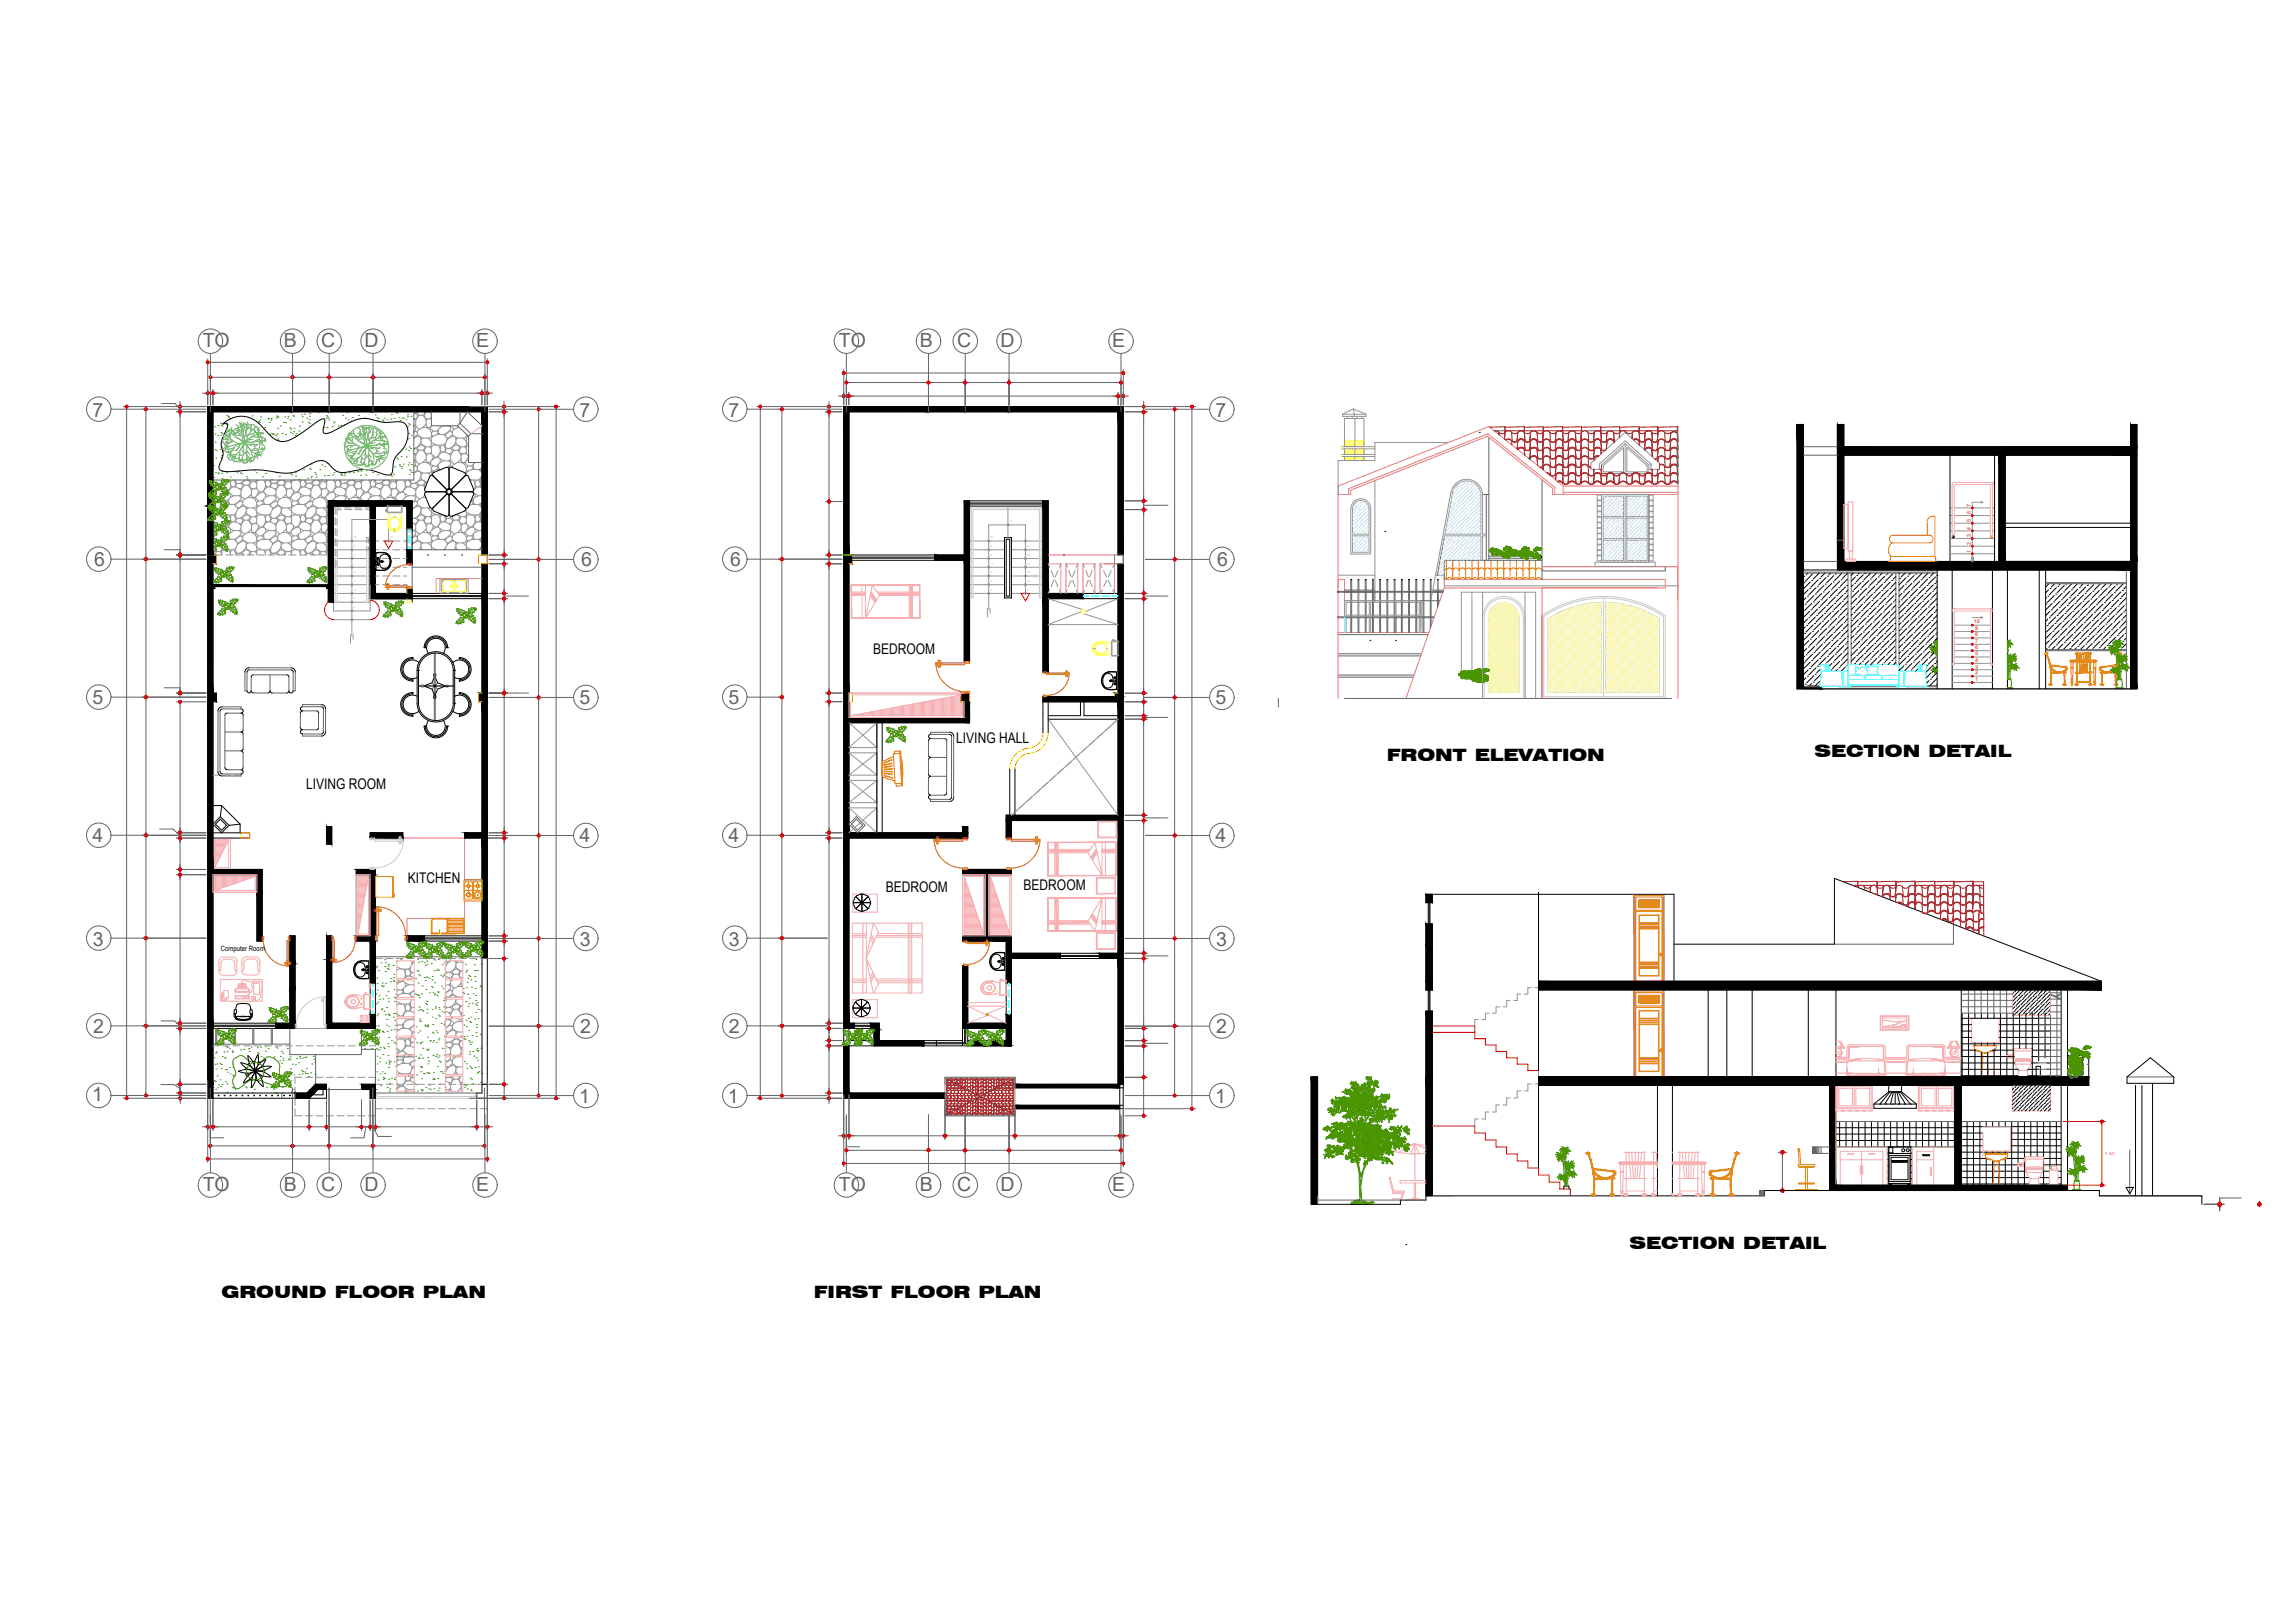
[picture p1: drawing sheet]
<svg xmlns="http://www.w3.org/2000/svg" width="297mm" height="210mm" viewBox="0 0 297 210" stroke-linecap="round" stroke-linejoin="round" font-family="sans-serif">
<defs><g id="words">
<g font-size="2.5" fill="#636466">
<text x="26.2" y="44.9">TO</text>
<text x="36.7" y="44.9">B</text>
<text x="41.5" y="44.9">C</text>
<text x="47.1" y="44.9">D</text>
<text x="61.6" y="44.9">E</text>
<text x="108.5" y="44.9">TO</text>
<text x="119" y="44.9">B</text>
<text x="123.8" y="44.9">C</text>
<text x="129.4" y="44.9">D</text>
<text x="143.9" y="44.9">E</text>
<text x="12" y="53.9">7</text>
<text x="75" y="53.9">7</text>
<text x="94.2" y="53.9">7</text>
<text x="157.3" y="53.9">7</text>
<text x="12.2" y="73.3">6</text>
<text x="75.2" y="73.3">6</text>
<text x="94.4" y="73.3">6</text>
<text x="157.5" y="73.3">6</text>
<text x="11.9" y="91.1">5</text>
<text x="75" y="91.1">5</text>
<text x="94.2" y="91.1">5</text>
<text x="157.2" y="91.1">5</text>
<text x="11.9" y="109">4</text>
<text x="75" y="109">4</text>
<text x="94.2" y="109">4</text>
<text x="157.2" y="109">4</text>
<text x="12" y="122.4">3</text>
<text x="75" y="122.4">3</text>
<text x="94.3" y="122.4">3</text>
<text x="157.3" y="122.4">3</text>
<text x="12" y="133.7">2</text>
<text x="75" y="133.7">2</text>
<text x="94.3" y="133.7">2</text>
<text x="157.3" y="133.7">2</text>
<text x="11.9" y="142.5">1</text>
<text x="74.9" y="142.8">1</text>
<text x="94.2" y="142.8">1</text>
<text x="157.2" y="142.8">1</text>
<text x="26.2" y="154.1">TO</text>
<text x="36.7" y="154.1">B</text>
<text x="41.5" y="154.1">C</text>
<text x="47.1" y="154.1">D</text>
<text x="61.6" y="154.1">E</text>
<text x="108.5" y="154.1">TO</text>
<text x="119" y="154.1">B</text>
<text x="123.8" y="154.1">C</text>
<text x="129.4" y="154.1">D</text>
<text x="143.9" y="154.1">E</text>
</g>
<g font-size="2.2">
<text x="179.4" y="98.5">FRONT ELEVATION</text>
<text x="234.8" y="98">SECTION DETAIL</text>
<text x="210.8" y="161.7">SECTION DETAIL</text>
<text x="28.7" y="168">GROUND FLOOR PLAN</text>
<text x="105.3" y="168">FIRST FLOOR PLAN</text>
</g>
<g font-size="1.9">
<text x="113" y="84.6">BEDROOM</text>
<text x="123.7" y="96.1">LIVING HALL</text>
<text x="39.6" y="102.1">LIVING ROOM</text>
<text x="52.8" y="114.3">KITCHEN</text>
<text x="114.6" y="115.4">BEDROOM</text>
<text x="132.4" y="115.2">BEDROOM</text>
</g>
<text font-size=".9" x="28.6" y="123.1">Computer Room</text>
<g font-size=".7" fill="#f00">
<text x="255" y="65.6" transform="rotate(-90 255 65.6)">7</text>
<text x="255" y="71.5" transform="rotate(-90 255 71.5)">1</text>
<text x="255" y="70.5" transform="rotate(-90 255 70.5)">2</text>
<text x="255" y="69.5" transform="rotate(-90 255 69.5)">3</text>
<text x="255" y="68.5" transform="rotate(-90 255 68.5)">4</text>
<text x="255" y="67.6" transform="rotate(-90 255 67.6)">5</text>
<text x="255" y="66.6" transform="rotate(-90 255 66.6)">6</text>
<text x="255.3" y="80.7">10</text>
<text x="255.5" y="83.3" transform="rotate(-2 255.5 83.3)">7</text>
<text x="255.5" y="82.4">8</text>
<text x="255.5" y="81.5">9</text>
<text x="255.5" y="84" transform="rotate(3 255.5 84)">6</text>
<text x="255.5" y="88.2">1</text>
<text x="255.5" y="86.5">3</text>
<text x="255.5" y="84.8" transform="rotate(3 255.5 84.8)">5</text>
<text x="255.5" y="85.6" transform="rotate(3 255.5 85.6)">4</text>
<text x="255.5" y="87.3" transform="rotate(3 255.5 87.3)">2</text>
</g>
<text font-size=".5" fill="#f0f" x="272.3" y="149.4">1.82</text>
<g font-size=".3" fill="#939598">
<text x="45.8" y="69.7">10</text>
<text x="45.8" y="71.9">8</text>
<text x="45.8" y="70.8">9</text>
<text x="128.2" y="69.7">10</text>
<text x="128.2" y="71.9">8</text>
<text x="128.2" y="70.8">9</text>
<text x="132.9" y="71.9">13</text>
<text x="45.8" y="77.6">3</text>
<text x="45.8" y="75.3">5</text>
<text x="45.8" y="73.1">7</text>
<text x="45.8" y="74.2">6</text>
<text x="45.9" y="76.4">4</text>
<text x="128.2" y="76.4">4</text>
<text x="128.2" y="75.3">5</text>
<text x="128.2" y="74.2">6</text>
<text x="132.9" y="75.3">16</text>
<text x="45.8" y="79.8">1</text>
<text x="45.8" y="78.7">2</text>
</g>
</g></defs>
<g fill="none" stroke="#939598" stroke-width=".13">
<path d="M28 71.8h.8M29.2 71.8h1M30.6 71.8h.9M32 71.8h.9M33.3 71.8h.9M34.7 71.8h.9M36 71.8h.9M37.4 71.8h.9M38.7 71.8h.9M40.1 71.8h.9M41.5 71.8h.7M43.1 70h.3"/>
<path d="M43.1 71.1h.3M43.1 72.3h.3M43.4 67v.9M43.4 68.4v.9M43.4 69.7v.9M43.4 71.1v.9M43.4 72.4v.9M43.6 67.1v.9M43.6 68.4v.9M43.6 69.8v.9M43.6 71.2v.9M43.6 72.5v.7"/>
<path d="M44 65.7h-.6v.9M44.2 65.9h-.6v.7M44.5 65.7h.9M44.6 65.9h.9M45.9 65.7h.9M46 65.9h.9M47.2 65.7h.7M47.3 65.9h.6M47.4 70.7v.7M47.7 70h.2M47.7 71.1h.2M47.7 70.8v.5"/>
<path d="M47.9 69.8h-.2v.5M47.9 69.6h-.5v.6M48.6 70h.4M48.6 71.1h.4M48.6 72.3h.4M48.6 73.4h.4M48.6 74.5h.4M48.6 75.7h.4M49.5 70h.9M49.5 71.1h.9M49.5 72.3h.9M49.5 73.4h.9"/>
<path d="M49.5 74.5h.9M49.5 75.7h.9M50.8 70h.9M50.8 71.1h.9M50.8 72.3h.9M50.8 73.4h.9M50.8 74.5h.9M50.8 75.7h.9M52.2 70h.4M52.2 71.1h.4M52.2 72.3h.4M52.2 73.4h.4"/>
<path d="M52.2 74.5h.4M52.2 75.7h.4M135.6 73l.2 .4M135.8 76.3l-.2 .5M136 73.8l.3 .9M136.3 75.1l-.3 .8M136.5 75.1l.4 .8M136.9 73.8l-.4 .9M137 76.3l.2 .5M137.2 73l-.2 .4M137.9 73l.2 .4M138 76.3l-.1 .5"/>
<path d="M138.3 73.8l.3 .9M138.6 75.1l-.4 .8M138.8 75.1l.3 .8M139.1 73.8l-.4 .9M139.3 76.4l.1 .4M139.4 73l-.1 .4M140.1 73l.2 .4M140.3 76.4l-.2 .4M140.5 73.8l.3 .9M140.8 75.1l-.3 .8M141 75.1l.3 .8M141.3 73.8l-.3 .9"/>
<path d="M141.5 76.4l.1 .4M141.6 73l-.1 .4M142.3 73l.3 .5M142.6 76.3l-.2 .5M142.8 73.9l.4 .8M143.2 75.1l-.4 .8M143.4 75.1l.4 .8M143.8 73.9l-.4 .8M144 76.3l.2 .5M144.2 73l-.2 .4M137.6 99.4l-.7 .6M138.6 98.5l-.7 .6"/>
<path d="M139.6 97.6l-.7 .6M140.6 96.7l-.7 .6M141.6 95.8l-.7 .6M142.6 94.9l-.7 .6M143.6 94l-.7 .6M144.6 93.1l-.6 .6M27.5 100.3h.9M28.9 100.3h.9M30.3 100.3h.9M131.5 104.9l-.6 .6M132.5 104l-.6 .6M133.6 103.1l-.7 .6"/>
<path d="M134.6 102.2l-.7 .6M135.6 101.3l-.7 .6M136.6 100.4l-.7 .6M27.5 135.3h.8M28.8 135.3h.9M30.2 135.3h.9M31.5 135.3h.9M32.9 135.3h.9M34.2 135.3h.9M35.6 135.3h.9M36.9 135.3h.9M38.3 135.3h.9"/>
<path d="M39.1 139.4h-.9v.8M39.5 139.4h.9M39.6 135.3h.9M40.9 139.4h.9M41 135.3h.9M42.2 139.4h.9M42.4 135.3h.9M43.6 139.4h.9M43.7 135.3h.9M45 139.4h.9M45.1 135.3h.9M46.3 139.4h.9"/>
<path d="M46.4 135.3h.9M47.7 139.4h.9M48.6 124h.9M48.6 133.1v.9M48.6 134.4v.9h-.8M49.9 124h.9M51.3 124h.9M52.6 124h.9M54 124h.9M55.4 124h.9M56.7 124h.9M58.1 124h.9"/>
<path d="M59.4 124h.9M60.8 124h.9M62.1 124h.9M190.2 132.8h.1M191.3 131.9h-.5v.9M192.6 131.1h-.4v.8h-.5M194 130.3h-.5v.8h-.4M195.4 129.5h-.5v.8h-.4M196.8 128.6h-.5v.9h-.5M198.1 127.8h-.4v.8h-.5M199 127v.8h-.4M199 139.4v.9h-.4"/>
<path d="M38.2 143.5v.9h.9M38.2 140.7v.7M38.2 142.1v.9M39.5 144.4h.9M40.9 144.4h.9M42.2 144.4h.9M43.6 144.4h.9M45 144.4h.9M46.3 144.4h.9M48.6 140.3h.9M49.5 143.5h-.9v.9h-.9M49.9 143.5h.9"/>
<path d="M49.9 140.3h.9M51.3 143.5h.9M51.3 140.3h.9M52.6 143.5h.9M52.6 140.3h.9M54 143.5h.9M54 140.3h.9M55.4 143.5h.9M55.4 140.3h.9M56.7 143.5h.9M56.7 140.3h.9M58.1 143.5h.9"/>
<path d="M58.1 140.3h.9M59.4 143.5h.9M59.4 140.3h.9M60.8 143.5h.9M60.8 140.3h.9M62.1 140.3h.9M63 143v.5h-.9M63 142.1v.5M191.3 144.8h-.5v.9M192.6 143.9h-.4v.9h-.5M194 143h-.5v.9h-.4M195.4 142.1h-.5v.9h-.4"/>
<path d="M196.8 141.2h-.5v.9h-.5M198.1 140.3h-.4v.9h-.5"/>
</g>
<!-- layer: ACERO -->
<path d="M185.3 132.8h5.5v1.6h1.4v.8h1.3v.9h1.4v.8h1.4v.8h1.4v.8h1.3M185.3 133.6h5.5M185.3 145.7h5.5v.9h1.4v.9h1.3v.9h1.4v.9h1.4v.9h1.4v1h1.3v.9h1.4v.9h1.4v.9h1.4v.9" fill="none" stroke="#f00" stroke-width=".13"/>
<!-- layer: muros -->
<g fill="none" stroke="#000" stroke-width=".13">
<path d="M237.7 58.9h37.9v30.2M258.6 58.9v13.8h-20.1v-17.8h-.8v18.9M259.4 58.9v13.8h16.2M275.6 54.9v2.9h-37.1M276.5 54.9v34.2M26.9 71.8v61.3h.6v-19.9h5.7v8.6h.7v-9.3h-6.4v-21.7M27.5 73v16.7M52.6 68.4v-2.9h-4v11.3h4v-.4M52.6 71.1h.7v1.9h-.7zM53.3 68.4v-3.6h-10.8v13.1h.6v-12.4h4.8v12h5.4M53.3 76.1v1.8M109.2 71.8v61.3h1.3"/>
<path d="M109.8 73v16.7M120.9 71.8h3.8v-7h.7v20.8M120.9 72.5h3.8v13.1M134.9 64.8h.7v12h4.5v.7h-4.5v9.5h-.7zM233.3 73.8h42.3M250.6 73.8v15.3M252.6 73.8v15.3M257.8 73.8v15.3M259.7 73.8v15.3M61.9 89.7h.5v-12.9h.6v63.5M62.4 90.8v17h-2.3v.7h2.3v31.8M109.8 90.8v2.1h14.9v-2.1"/>
<path d="M113.4 93.5v14.3M114.1 93.5v14.3M125.4 90.8v2.7h-15.6v14.3h14.7v-.8h.7v1.5h-15.4v23.9h.7M130.6 99.5v6M131.3 99.5v6M135.6 90.8v4.1M144.2 90.1h-9.3v4.8M144.6 89.7v-12.9h.7v47.2h-3.1v-.6h2.4v-17.2h-13.7v2.3h-.7v-3h14.4v-14.7h-9.7M233.3 88.9v-34h-.8v34.2M27.5 107.8h4.8M27.5 108.5h4.8M27.5 104.2h1.2"/>
<path d="M28.5 105.7l-1 1 1.2 1.1 .9-1M28.5 106l.8 .8-.6 .6-.8-.7zM28.5 105.7l1.1 1.1M28.7 104.2l2.4 2.5M28.7 104.2l-.2 1.5M31.1 106.7v1.1M31.1 106.7l-1.5 .1M42.2 107h.7v2.2h-.7zM46.1 112.5h2.5v14.7h-.7v-5.4h-1.8v-.7h1.8v-7.9h-1.8zM47.9 107.8h4.2v.7h-4.2zM124.5 108.5h.1M184.5 119.6h.8v8.5h-.8z"/>
<path d="M185.3 115.7v1.1h-.8v-1.1h32.1v11.3M37.5 121.1h.7v12h-2.5v-.7h1.8zM37.5 127.9h.7M42.2 121.1h.7v11.3h5v-1.1h.7v1.8h-6.4zM52.6 121.1h2.3v.7h-2.3zM112.6 133.1h.5v2.2h6.4M112.6 132.4h1.1v2.3h5.8M130.2 127.2v-5.4h-5.7v-.7h3v-7.9h-3v-.7h6.4v.7h-3v7.9h3v2.3h6.3v.6h-6.3v3.2M130.2 131.3v1.1h-5v-7.4h-.7v8.1h6.4v-1.8M199 139.4h71.2M199 127h72.9M216.6 122.2h20.7v-8.5l34.6 13.3"/>
<path d="M221 128.1v11.3M223.4 128.1v11.3M226.7 128.1v11.3M233.9 128.1v11.3M237.5 128.1v11.3M253.7 128.1v11.3M263.4 139.4v-1.4h.6v1.4M266.7 128.1v11.3M267.5 127v12.4M267.5 136.6h2.7v3.9h-71.2M269.4 136.6v2.8M271.9 127v1.1h-72.9"/>
<path d="M169.6 155.9v-16.5h.9v16.5M184.5 154.8v-24h.8v24M214.4 140.5v14.3M216.4 140.5v14.3M236.7 140.5v13.6M252.9 140.5v12.9M253.7 140.5v12.9M266.7 140.5v12.9M267.5 140.5v13.6M276.3 140.5v14.3M277.1 140.5v14.3M278.5 140.2v14.6"/>
</g>
<!-- layer: Layer2 -->
<g fill="none" stroke="#f27172" stroke-width=".13">
<path d="M217.1 55.2v35.2M173.1 75h.8v1.5M173.1 62.9l19.5-7.7 9.6 7.7M173.9 76.6v3.2M174.5 64v-.8l18-7.1 8.6 7v.9M186.8 75h28.6v1.1h-28.6zM186.8 76.1l-4.9 14.3M199.5 73.3h17.6M199.5 76.1v14.3M202.2 62.9h14.9M202.2 63.7h14.9M202.2 62.9v1.1"/>
<path d="M217.1 64h-16.2v-.8l-8.5-6.7-17.6 6.9v.6h-1.7v26.4M173.1 81.9h11.7"/>
</g>
<!-- layer: 0 -->
<g fill="none" stroke="#636466" stroke-width=".13">
<path d="M14.4 53h12.2M15.9 52.6h10.7M16.4 53v88.8M18.9 53.3v18.7M20.9 52.2h1.7l.7 .8M22.8 53.3h3.8M23.3 51.9v.4M23.3 52.6v.7M23.3 53.6v17.9M26.2 50.9h.3M26.9 46.4v6M26.9 50.9h.6"/>
<path d="M27.2 46.9h35.5M27.2 45.7v7.6M27.5 50.4v2M27.6 48.8h9.9M27.9 50.9h34.1M37.8 45.7v7.6M38.2 48.8h4M42.6 45.7v7.6M42.9 48.8h5M48.3 45.7v7.6M48.6 48.8h13.8M53.5 53.3v8.8h-26"/>
<path d="M55.8 53.3v1.8h3.4M59.2 55.1l1.4 1.4M59.5 54.8l1-1.5 1.9 1.8M59.5 54.8l1.4 1.3M59.5 54.8l-.3 .3M59.5 53.3v1.5M60.6 56.5v3.4h1.8M60.7 52.6h11.7M60.9 56.1l-.3 .4M60.9 56.1h1.5M62.3 50.4v2M62.3 50.9h.7"/>
<path d="M62.7 45.7v7.6M63 46.4v6M63.3 53.3h2.4M63.3 53h10.9M63.4 50.9h.3M65.2 51.9v.4M65.2 52.6v.7M65.2 53.6v.4M65.2 53.6v17.9M69.7 53.3v18.8M71.9 53v88.8M96.6 53h12.3"/>
<path d="M97.9 52.6h11M98.4 53v88.8M101.2 53.3v18.7M106.8 53.3h2.1M107.3 51.9v.4M107.3 52.6v.7M107.3 53.6v11M108.5 51.3h.3M109.2 47.8v4.6M109.2 51.3h.6M109.5 45.7v7.6M109.5 48.3h35.5"/>
<path d="M109.8 50.8v1.6M109.8 49.5h10M110.2 51.3h34.1M120.1 45.7v7.6M120.5 49.5h4M124.9 45.7v7.6M125.2 49.5h5M130.5 45.7v7.6M130.9 49.5h13.8M144.7 51.3h.6M144.7 50.8v1.6M145 45.7v7.6"/>
<path d="M145.3 47.8v4.6M145.6 52.6h9.1M145.6 53.3h2.8M145.7 51.3h.3M148 51.9v.4M148 52.6v.7M148 53.6v10.9M148.2 53h8.3M152 53.3v18.8M154.2 53v90.1M191.4 56h.1M192.6 56.6v15.9"/>
<path d="M193.3 55.7h1.4M197.9 59.3h.1v.2M204.6 55.7h4.9M208.8 56v1.1M212.8 58.2v.1M217 56.1l.1 1h-.1l.1 1.1h-.1l.1 4.3h-.1M217 55.2v7.2M233.3 57.8h4.4M233.3 58.9h4.4M14.4 72.4h12.2M18.9 72.7v17.2M21.2 71.1h2.1"/>
<path d="M22.8 71.8h3.8M23.3 72.2v17.1M47.7 75.7h.2M47.7 76.8h.2M47.7 77.9h.2M52.6 68.4h.7M53.3 71.1h9.1M53.3 73.4h9.1M53.3 73v3.1M63.3 76.8h2.4M63.3 71.8h2.4M63.3 73h2.4"/>
<path d="M63.3 72.4h10.9M63.3 77.5h2.4M65.2 71.8v1.2M65.2 73.3v3.2M65.2 76.8v.7M65.2 77.8v11.5M65.2 77.1h3.2M69.7 72.7v17.2M96.6 72.4h12.3M101.2 72.7v17.2M106.8 71.8h2.1M106.8 73h2.1"/>
<path d="M106.8 64.9h2.1M107.3 65.2v6.3M107.3 71.8v1.2M107.3 73.3v16M125.4 75.7h.3M125.4 76.8h.3M125.4 70h.3M125.4 71.1h.3M125.4 72.3h.3M125.4 73.4h.3M125.4 74.5h.3M134.7 75.7h.2"/>
<path d="M134.7 76.8h.2M134.7 70h.2M134.7 71.1h.2M134.7 72.3h.2M134.7 73.4h.2M134.7 74.5h.2M145.6 76.8h2.8M145.6 77.5h2.8M145.6 64.8h2.8M145.6 65.9h2.8M148 77.1h3.1M148 64.8v1.1"/>
<path d="M148 66.3v10.2M148 76.8v.7M148 77.8v11.6M148 65.4h3.1M148.2 72.4h8.3M152 72.7v17.2M173.1 79.9h12.4M173.1 79.8h12.5M173.1 76.6h13.6M173.1 76.5h13.6M173.1 62.9v1.1M173.9 76.4h.9"/>
<path d="M174.8 75v1.5M174.8 76.6v3.2M174.8 79.9v2M174.9 75v1.5M174.9 76.6v3.2M174.9 79.9v2M174.9 76.4h.8M175.7 75v1.5M175.7 76.6v3.2M175.7 79.9v2M175.8 75v1.5M175.8 79.9v2"/>
<path d="M175.8 76.4h.8M176.6 75v1.5M176.6 76.6v3.2M176.6 79.9v2M176.7 75v1.5M176.7 76.6v3.2M176.7 79.9v2M176.7 76.4h.9M177.6 75v1.5M177.6 76.6v3.2M177.6 79.9v2M177.7 75v1.5"/>
<path d="M177.7 76.6v3.2M177.7 79.9v2M177.7 76.4h.2M177.9 76.6v1.1M178.5 75v1.5M178.5 76.6v3.2M178.5 79.9v2M178.6 75v1.5M178.6 76.6v3.2M178.6 79.9v2M179.4 75v1.5M179.4 76.6v3.2"/>
<path d="M179.4 79.9v2M179.5 75v1.5M179.5 76.6v3.2M179.5 79.9v2M180.4 75v1.5M180.4 76.6v3.2M180.4 79.9v2M180.5 75v1.5M180.5 76.6v3.2M180.5 79.9v2M180.6 79.8h.1M180.6 79.9v2"/>
<path d="M181.3 75v1.5M181.3 76.6v3.2M181.3 79.9v2M181.4 75v1.5M181.4 76.6v3.2M181.4 79.9v2M182.2 75v1.5M182.2 76.6v3.2M182.2 79.9v2M182.3 75v1.5M182.3 76.6v3.2M182.3 79.9v2"/>
<path d="M183.2 75v1.5M183.2 76.6v3.2M183.2 79.9v2M183.3 75v1.5M183.3 76.6v3.2M183.3 79.9v2M183.3 77.7h.8M183.8 77.7v2.1M184.1 75v1.5M184.1 76.6v3.2M184.1 79.9v2M184.2 75v1.5"/>
<path d="M184.2 76.6v3.2M184.2 79.9v2M184.2 77.7h.8M185 75v1.5M185 76.6v3.2M185 79.9v1.4M185.1 75v1.5M185.1 76.6v3.2M185.1 79.9v1.1M185.1 77.7h1.2M185.4 76.4h1.4M186 76.6v2"/>
<path d="M186.1 76.6v1.7M186.9 69.3l-1 5.1M191.8 64h.8M192.3 64v8.5M192.6 72.2h6.7M192.6 72h6.7M199.5 72.5h-12.7v2.5M199.5 62.1v12.9M199.5 79.7v10.7M202.9 61.5h.1M206.9 60.7h.3M207.1 62.5h.1"/>
<path d="M208.8 61.5h.1M213.6 60.1v.1M214.4 61.5h.1M215.4 73.3v.6h-15.9M233.3 72.7h4.4M233.3 74h17.3M233.3 74.2h17.3M237.7 73.8h21.2M237.7 69.9h.8M239.1 74v12.1M239.5 74v12M245.3 74v12"/>
<path d="M245.7 74v13M252.3 68.7h.3M252.3 67.7h.3M252.3 66.7h.3M252.3 65.7h.3M257.5 78.8h.1M257.8 68.7h.2M257.8 67.7h.2M257.8 66.7h.2M257.8 65.7h.2M259.7 73.8h15.9M264.6 75.4h10.5"/>
<path d="M264.6 75.5h10.5M275.1 73.8v15.3M14.4 90.2h12.2M18.9 90.6v17.2M21.2 89h2.1M22.8 89.7h3.8M22.8 90.8h3.8M23.3 90v.4M23.3 91.2v16.2M28.2 92v7.9M28.5 92v7.9M28.7 91.5h2.5v.3l-2.5-.1"/>
<path d="M29.1 92.6v6.7M29.1 94.7h2.1M29.1 97.2h2.1M29.4 99.6h1.8M29.4 92.3h1.8M31.5 92.6v1.9M31.5 95v1.9M31.5 97.4l-.1 1.9M31.7 87v2.4h.3v-2.4M32.2 86.7h5.5M32.2 86.4h5.5M32.5 87.6v1.8"/>
<path d="M32.8 89.7h1.9M32.8 87.3h4.3M34.9 87.3v2.1M35.2 89.7h1.9M37.4 87.6v1.8M37.9 87v2.4h.3v-2.4M38.9 92.3v1.9M39.1 94.4h1.8M39.1 92h1.8M41.2 92.3v1.9M41.6 91.2h-2.5v.3h2.5M41.6 95h-2.5v.3h2.5"/>
<path d="M41.8 91.7v3M42.1 91.7v3M54.1 88.8h2.1M54.1 88.7h2.1M55.9 89.2l.3-.3v4.4M55.9 88.4l.3 .3M56.2 84.5v4.2M56.3 84.5v4.2M56.3 88.8h2.3M56.3 88.7h2.3M56.6 89.2l-.3-.3v4.4M56.6 88.4l-.3 .3"/>
<path d="M63.3 89.7h5.1M63.3 90.3h10.9M65.2 90v17.4M69.7 90.6v17.2M96.6 90.2h4.6M101.2 90.6v17.2M106.8 89.7h2.1M106.8 90.8h2.1M107.3 89.7v1.1M107.3 91.1v16.3M113.4 93.5v3.2M113.4 97.4v2.9"/>
<path d="M120.1 95.8v2M120.1 98.3v1.9M120.4 98h2.1M120.4 95.6h1.8M122.5 95.9v6.7M122.8 94.8h-2.4v.2h2.4M123.1 95.3v7.9M123.4 95.3v7.9M145.6 90.8h2.8M145.6 89.7h2.8M145.6 92.6h2.8M145.6 93.1h2.8"/>
<path d="M148 90.3h8.5M148 89.7v1.1M148 91.2v1.1M148 92.6v.5M148 93.4v11.8M148 92.8h3.1M152 90.6v17.2M165.4 90.4v1.1M173.1 87.4h9.8M173.1 84.6h10.8M173.1 87.6h9.7M173.1 84.9h10.7"/>
<path d="M173.1 82.1h11.7M173.9 90.4h42.4M233.3 89.1h42.3M233.3 88.9h2.5M235.4 88.7h-1.5v.2M238.1 88.9h1.1M238.4 88.7h.1M239.1 87v1.7M239.2 88.7h.1M239.4 88.9h6M239.4 88.7h6M245.3 88.7v.2"/>
<path d="M245.7 88.7h.1M245.7 88.7v.2h-.1M246.3 88.7h.1M246.8 88.9h2M249 88.9h1.6M249.3 88.7h1.3M264.6 84.2h10.5M264.6 84.1h10.5M14.4 108.1h12.2M18.9 108.4v12.7M20.6 107.3h1.8l.9 .8M22.8 107.8h3.8"/>
<path d="M22.8 108.5h3.8M22.8 112.5h3.8M22.8 113.2h3.8M23.3 107.8v.7M23.3 108.8v3.4M23.3 112.5v.7M23.3 113.5v18.6M28.7 100.2h2.5v.2h-2.5M32.3 107.8v.7M46.1 113.2v7.9M47.9 108.5h.6M47.9 112.5h.6"/>
<path d="M52.2 108.6v.3M60.1 113.9h2.3M63.3 107.8h2.4M63.3 108.5h2.4M63.3 108.1h10.9M65.2 107.8v.7M65.2 108.8v12M69.7 108.5v12.6M96.6 108.1h4.6M100.7 108.1h6.3M101.2 108.5v12.6M106.8 107.8h2.1"/>
<path d="M106.8 108.5h2.1M107.3 107.8v.7M107.3 108.8v23.3M110.8 105.7l1.1 1.1-1 1-1.1-1.1zM110.8 106l.8 .8-.7 .6-.7-.7zM113.4 101v2.9M113.4 104.5v3.3M120.1 100.7v1.9M120.4 100.5h2.1M120.4 102.9h1.8M122.8 103.4h-2.4v.3h2.4M124.5 113.2v7.9"/>
<path d="M130.9 113.2v7.9M145.6 105.5h2.8M145.6 106.2h2.8M148 105.5v.7M148 106.5v16.5M148 105.8h3.1M148.2 108.1h8.3M152 108.5v12.6M211.4 115.7v11.3h3.2M215.3 115.7v11.3M14.4 132.8h12.2M14.4 121.4h12.2"/>
<path d="M18.9 121.7v10.7M18.9 133.1v8.3M20.8 132.1h1.8l.7 .7M22.8 133.1h3.8M22.8 132.4h3.8M23.3 132.4v.7M23.3 133.4v6.6M26.9 139.8v10.6M27.5 135.1h10M27.9 133.1v2M28 133.1v2M30.3 133.1v2"/>
<path d="M30.4 133.1v2M32.7 133.1v2M32.8 133.1v2M35.1 133.1v2M35.2 133.1v2M37.5 133.1v3.4h9.3v-3.4M38.2 132.6v.3M40.8 136.5v3.8M42.2 132.6v.3M46.8 135.8h1.8v4.5M48.6 123.8h13.8M51.3 136.8h2.3"/>
<path d="M62.4 124h.6M63 139.7v10.7M63.3 124h2.4M63.3 121.1h2.4M63.3 121.8h2.4M63.3 121.4h10.9M63.3 132.8h10.9M65.2 121.1v.7M65.2 122.1v1.6M65.2 124.4v15.6M69.7 121.8v10.7M69.7 133.1v8.3"/>
<path d="M96.6 132.8h4.6M96.6 121.4h10.4M100.7 132.8h6.3M101.2 121.7v10.7M101.2 133.1v8.3M106.8 133.1h2.1M106.8 132.4h2.1M106.8 135.3h2.1M106.8 134.7h2.1M107.3 132.4v2.9M107.3 135.7v5.4M131.3 139.4h-9v.9"/>
<path d="M145.6 139.4h2.8M145.6 124h2.8M145.6 121.4h10.9M145.6 132.8h10.9M145.6 133.1h2.8M145.6 123.4h2.8M145.6 134.7h2.8M145.6 135.4h2.8M148 123.4v.6M148 124.4v8.4M148 133.1v2.3M148 135.7v3.4"/>
<path d="M148 139.8v4.3M148 123.7h3.1M148 135h3.1M152 121.8v10.7M152 133.1v8.3M211.4 128.1v11.3M215.3 128.1v11.3M253.7 137v2.4M253.7 131.1h6.6M253.7 130.3h6.6M253.7 129.5h6.6M253.7 128.6h6.6"/>
<path d="M254.7 128.1v3M255.5 128.1v3M256.3 128.1v3M257.1 128.1v3M257.9 128.1v3M258.8 128.1v3M259.6 128.1v3M262.7 137.2h.1M262.7 137.2v.1M262.9 135.8v.2M263.7 136.7h3M263.7 139.2h3"/>
<path d="M263.7 138.4h3M263.7 137.5h3M263.7 135.9h3M263.7 135.1h3M263.7 134.2h3M263.7 133.4h3M263.7 132.6h3M263.7 131.8h3M265.3 131.4v8M265.3 131h1.4M265.3 130.1h1.4M265.3 129.3h1.4"/>
<path d="M265.3 128.5h1.4M265.9 129h.1M266.1 128.1v11.3M266.7 128.5l-.7 .4-.6-.2-.1 .1 .6 .2M266.7 128.7l-.6 .3 .5 .2v.1l-.7-.3M267.5 139h.1M267.8 139.5h.1M267.9 139.4h.1M267.9 139.4l.2 .1M267.9 136.6h.1M267.9 139.4l.1 .1M268 136.6h.1"/>
<path d="M268 136.6h-.1M268 139.5h-.2M268 139.5h.1M268 139.4h.1M268 139.4l.1 .1M268.1 139.4h.1M268.1 136.6h.1M268.1 139.5h.1M268.2 136.6h.1M268.4 136.6h.1M268.4 139.3h.1M268.5 136.6h.1"/>
<path d="M268.6 139.3h.1M268.6 136.6h.1M268.7 139.3h.1M269.3 137.1h.1M269.3 137h.1M269.3 137.1l.1 .1M269.3 139h.1M269.3 139.1h.1M269.3 138.7h.1M269.3 138.8h.1M269.3 137l.1 .1M269.4 137h.1"/>
<path d="M269.4 139h.1M269.4 139.1h.1M269.4 139.1h-.1M269.4 137.2h.1M269.4 138.9h.1M269.4 136.6h.1M269.4 137.7h.1M269.4 138.3h.1M269.4 138.4h.1M269.4 137.8h.1M269.4 138.7h.1M269.4 138h.1"/>
<path d="M269.4 137.7v.1M269.4 139v.1M269.4 138.9h-.1M269.4 138.7l-.1 .1M269.6 136.6h.1M269.7 136.6h.1M270 136.6h.1M270.1 136.6h.1M270.1 137.7h.1M270.2 136.9h.1M270.2 136.7h.1M270.2 136.8h.1"/>
<path d="M270.2 136.7v.2M275.2 139.4h6M14.4 141.8h12.2M15.9 142.1h10.7M20.8 140.4h1.7l.8 .5M22.8 141.4h3.8M22.8 140.3h3.8M23.3 140.3v1.1M23.3 141.8v.3M23.3 140.8v.3M23.3 141.4v.7M23.3 142.5v.3"/>
<path d="M26.2 145.8h.3M26.9 145.8h.6M27.2 140.8v7.9M27.2 147.2h1.7M27.2 150h35.5M27.2 144.2v7.6M27.5 148.3h10M27.5 142.4v3.9M27.9 145.8h11.8M36.4 141.4v.7M37.8 140.8v11M38.2 141.4v.7"/>
<path d="M38.2 148.3h4M40 142.4v3.9M40.3 145.8h1.6M42.2 141h4.6M42.2 142.4v3.9M42.6 140.8v7.9M42.6 145.8h3.8M42.6 144.2v7.6M42.9 148.3h5M46.8 142.3v4M46.8 145.8h1.8M47.3 145.8l-.2 1.4h-1.7"/>
<path d="M47.9 142.4v3.9M48.2 145.8l.7 1.3h1.7M48.2 140.8v7.9M48.3 144.2v7.6M48.6 141.4h13.1M48.6 142.4v3.9M48.6 148.3h13.7M48.9 145.8h12.4M60.7 142.1h11.7M61.7 142.4v3.9M61.7 145.8h1.3M62.7 140.8v7.9"/>
<path d="M62.7 144.2v7.6M63.3 140.3h2.4M63.3 141.8h10.9M63.4 145.8h.3M65.2 140.7v1.1M96.6 141.8h4.6M97.9 142.1h11M100.7 141.8h6.3M106.8 141.4h2.1M107.3 141.4v.7M107.3 142.5v.3M108.5 147h.3"/>
<path d="M109.2 141.7v9.3M109.2 147h.6M109.5 144.2v7.6M109.5 148.4h1.7M109.5 150.6h35.5M109.8 141.7v5.7M109.8 148.9h10M110.2 147h11.7M120.1 144.2v7.6M120.5 148.9h4M122.3 144.4h9M122.3 142.4v5"/>
<path d="M122.6 147h8.4M124.9 144.2v7.6M125.2 148.9h5M130.5 144.2v7.6M130.9 148.9h13.8M131.3 143.5v3.9M131.6 147h12.9M144.9 143.7v3.7M144.9 147h.4M145 144.2v7.6M145.3 141v10M145.5 144.4h2.9"/>
<path d="M145.6 141.8h10.9M145.6 143.5h9.1M145.7 147h.3M185.3 154.8h2.6M202.4 153.6h.5M202.4 153.5h.5M227.6 154.1v.7M227.7 154.1v.7M227.8 154.1v.7M227.9 154.1v.7M228 154.1v.7M228.1 154.1v.7"/>
<path d="M228.3 154.1h8.4M230 149.1h1.2M230.6 149.5v4.2M234.5 148.4v.9M234.6 148.4v.9M234.7 148.4v.9M234.8 148.4v.9M234.9 148.4v.9M235 148.4v.9M235.2 148.4v.9M235.3 148.4v.9M235.6 148.4v.9"/>
<path d="M236.7 148.4h-2.2v.9h2.2M237.5 145.1h15.4M252.9 140.5v3.3M253.7 145.1h13M260.3 140.5h5M262 150h.1M262 150.3h.1M265.2 153.4h1.1M265.4 150.9v.4M271.6 154.8h13.3M285.1 155.9h2.6M287.2 156.3v.4"/>
<path d="M289.9 155h-2.7v.4"/>
</g>
<!-- layer: puertas -->
<g fill="none" stroke="#c7c8ca" stroke-width=".13">
<path d="M43.6 73.2v4.7l-.1 .1-.1-.1v-4.6M47.7 71.3v6.6l-.1 .1-.2-.1v-6.5M125.7 65.7h9v11.7l-.2-.1v-11.4h-8.6v11.4l-.2 .1zM191.8 79.9a2.75 2.75 0 0 1 2.7-2.7 2.75 2.75 0 0 1 2.8 2.7M191.8 79.9v10.5M192 79.9v10.3M192 79.9a2.52 2.52 0 0 1 2.5-2.5 2.52 2.52 0 0 1 2.6 2.5M192.6 79.9v9.7h3.9v-9.7M192.6 79.9a1.97 1.97 0 0 1 1.9-1.9 1.97 1.97 0 0 1 2 1.9M197.1 79.9v10.3M197.3 79.9v10.5M199.5 79.7a14.1 14.1 0 0 1 15.9 0v10.7"/>
<path d="M199.7 79.8v10.4h15.5v-10.4M199.7 79.8a13.8 13.8 0 0 1 15.5 0M207.5 77.4v12.8M207.7 78a13.3 13.3 0 0 1 7 2.1v9.5h-7zM200.3 80.1a13.3 13.3 0 0 1 6.9-2.1v11.6h-6.9zM47.9 112.3h.6v.2h-.6zM47.9 108.5h.6v.1l-.6 .1zM51.6 108.6h.3zM51.6 108.9h.3zM51.7 109v.2l.2-.1M51.7 108.5h.2M51.7 109h.2"/>
<path d="M51.7 108.5l.1 .1zM51.7 108.9l.1 .1zM51.9 109v.1M51.9 108.3v.2M51.9 108.3h-.2v.2M52.2 108.6h-3.7v.3h3.7M52.2 108.8a3.7 3.7 0 0 1-4.3 3.5M38.2 132.6h.1v.2M38.3 132.8l.1 .1h-.2M41.6 129.4l.1-.1v.2h-.1zM41.7 129.2h.2v.4h-.2zM42.1 129a3.8 3.8 0 0 0-3.8 3.8"/>
<path d="M42.2 132.6h-.3v-3.6h.2v3.8h-.1v.1h.2M48.6 141.7h.2v.2h12.7v-.2h.2M48.6 142.1h13.1M55.1 141.9v.2"/>
</g>
<!-- layer: Layer1 -->
<g fill="none" stroke="#939598" stroke-width=".13">
<path d="M173.5 57.8h4.4M173.5 58.1h4.4M173.5 58.8h4.4M173.5 59.1h4.4M173.7 53.6v.3h3v-.3M173.7 53.6h3M173.9 57.8v-3.6h2.6v3.6M173.9 58.1v.7M173.9 59.1v.5M174.3 53.9v.3M174.9 53.9v.3M175.1 52.9l.1 1"/>
<path d="M175.1 52.9l-1.4 .7M175.1 52.9l1.6 .7M175.3 54.2v3.6M175.3 58.1v.7M175.3 59.1v.5M175.5 53.9v.3M176.2 53.9v.3M176.5 58.1v.7M176.5 59.1v.5M187.4 57.3h-9.5v2.3h-4.8v3.3M210.2 57.4l3.1 2.8v1M210.2 57.4l-3 2.8"/>
<path d="M210.2 57.4v3.8M210.5 57.9l2.6 2.4v.8h-2.6zM214.7 59.9l-4.5-3.9-4.4 3.9v.8h1.1v-.6l3.3-3 3.4 3v.6M49.9 66h.1v.2h-.1zM50 66.1h.1M50 66h.1M50.1 65.6v.7v.1h1.8l.1-.1v-.7M50.1 65.5h1.9M50.1 65.5v.7M50.2 66.3h1.7M51 68.8h.1M51 68.7h.1"/>
<path d="M51 68.5h.1M51 66.9h.1M51 67h.1M51.9 65.5h.1M51.9 65.5v.7M56.9 74.9h3.7v1.9h-3.7zM57.1 75.2v1.4M57.2 75.2v1.4M57.3 76.7h2.9M57.3 75h2.9M60.3 75.2v1.4M135.6 77.5l4.5 1.4"/>
<path d="M139.9 79.2l-4.3 1.6h9l-4.5-1.4M144.6 77.5l-4.2 1.7M173.1 74.4h4.8M173.9 79.9v2M174.1 79.9v2M174.8 77.7h-.9v2.1M174.8 78h-.7v1.6h.7M174.8 79.8h-.7M174.9 77.7h.8M174.9 78h.8M174.9 79.6h.8M174.9 79.8h.8"/>
<path d="M175 69.3h2.1v2.2h-2.1zM175.2 65.2a1.06 1.06 0 0 1 1.2-.4 1.06 1.06 0 0 1 .7 1v3.3h-2.1v-3.3zM175.3 64.8a1.29 1.29 0 0 1 1.3-.1 1.29 1.29 0 0 1 .7 1.1v5.9h-2.5v-5.9v-.4zM175.8 76.6v3.2M175.8 77.7h.8M175.8 78h.8M175.8 79.6h.8M175.8 79.8h.8M176.7 77.7h.9M176.7 78h.4v1.6h-.4M176.7 79.8h.4M177.1 79.9v2"/>
<path d="M177.3 79.9v2M177.6 78h-.3v1.6h.3M177.6 79.8h-.3M177.7 77.7h.8M177.7 78h.8M177.7 79.6h.8M177.7 79.8h.8M177.9 62.2v14.3M178.6 77.7h.8M178.6 78h.8M178.6 79.6h.8M178.6 79.8h.8"/>
<path d="M179.5 77.7h.9M179.5 78h.9M179.5 79.6h.9M179.5 79.8h.9M180.5 77.7h.8M180.6 79.8h.7M181.3 78h-.7v1.6h.7M181.4 77.7h.8M181.4 78h.8M181.4 79.6h.8M181.4 79.8h.8M182.3 77.7h.9"/>
<path d="M182.3 78h.9M182.3 79.6h.9M182.3 79.8h.9M183.3 77.7h.5v2.1M183.3 78h.3v1.6h-.3M183.3 79.8h.3M183.6 79.9v2M183.8 79.9v2M185.3 76.6l-.2 1M185.7 74.4h1.1M186 75v1.5M186.1 75v1.5"/>
<path d="M186.8 75.8h30.3M186.9 69.3h4.7v3.2M187.7 63.8l-2.4 12.7M187.7 63.8a2.06 2.06 0 0 1 2.2-1.8 2.06 2.06 0 0 1 1.9 2M187.9 63.8l-1 5.3h4.7v-5.1M187.9 63.8a1.85 1.85 0 0 1 1.9-1.6 1.85 1.85 0 0 1 1.8 1.8M190.4 76.6v11M191.8 64v5.1h.5M191.8 76.6v13.8M192.3 69.3h-.5v3.2M197.3 76.6v13.8M206.4 72.8h7.7v.5h-7.7z"/>
<path d="M207.2 72.8v-8.8h6.1v8.8M207.2 66.2h-.6v.7h.6M207.2 64.1h-.6v.6h.6M207.2 64.8h-.6v.6h.6M207.2 65.5h-.6v.6h.6M207.2 66.9h-.6v.7h.6M207.2 67.7h-.6v.6h.6M207.2 68.4h-.6v.6h.6M207.2 69.1h-.6v.6h.6M207.2 69.8h-.6v.6h.6M207.2 70.5h-.6v.6h.6M207.2 71.2h-.6v.7h.6"/>
<path d="M207.2 71.9h-.6v.7h.6M207.4 60.3l2.6-2.4v3.2h-2.6zM207.4 64.2h2.6v8.3h-2.6zM207.4 66.8h2.6M207.4 67.1h2.6M207.4 69.7h2.6M207.4 69.9h2.6M208.7 61.3h.9M210.2 64v8.8M210.3 61.3h1M210.5 64.2h2.6v8.3h-2.6zM210.5 66.8h2.6"/>
<path d="M210.5 67.1h2.6M210.5 69.7h2.6M210.5 69.9h2.6M212 61.3h.9M213.3 66.2h.6v.7h-.6M213.3 64.1h.6v.6h-.6M213.3 64.8h.6v.6h-.6M213.3 65.5h.6v.6h-.6M213.3 66.9h.6v.7h-.6M213.3 67.7h.6v.6h-.6M213.3 68.4h.6v.6h-.6M213.3 69.1h.6v.6h-.6"/>
<path d="M213.3 69.8h.6v.6h-.6M213.3 70.5h.6v.6h-.6M213.3 71.2h.6v.7h-.6M213.3 71.9h.6v.7h-.6M213.3 60.7h1.4M141.4 83.9v.1M141.6 83.9v.1M141.7 83.9v.1M143.2 83.9v.1M143.9 83.1v1.7M143.9 83h.7M143.9 84.8h.7"/>
<path d="M144 82.8h.1v.1h-.1zM144 82.9v.1M144.1 82.9v.1M144.6 83h-.7h-.1v1.8l.1 .1h.7M144.6 84.8h.1M144.6 83v1.8M191.8 87.6h-2.7v-11h9.6v13.8M56.8 120.8h.1"/>
</g>
<!-- layer: tejado -->
<g fill="none" stroke="#ff7f00" stroke-width=".13">
<path d="M186.8 73.5l.2 .1M186.8 74.8h.2M187 73.6l.1 .1a.46 .46 0 0 1 .8 0 .46 .46 0 0 1 .9 0 .46 .46 0 0 1 .8 0 .46 .46 0 0 1 .8 0 .46 .46 0 0 1 .9 0 .46 .46 0 0 1 .8 0 .46 .46 0 0 1 .4-.2 .46 .46 0 0 1 .4 .2 .47 .47 0 0 1 .8 0 .47 .47 0 0 1 .8 0 .46 .46 0 0 1 .9 0 .46 .46 0 0 1 .8 0 .46 .46 0 0 1 .8 0 .46 .46 0 0 1 .8 0 .46 .46 0 0 1 .9 0 .46 .46 0 0 1 .8 0M187 74.8l.1 .2M187.1 75a.46 .46 0 0 1 .8 0M187.1 72.5v2.5M187.9 75a.46 .46 0 0 1 .9 0M187.9 72.5v2.5M188.8 75a.46 .46 0 0 1 .8 0M188.8 72.5v2.5M189.6 75a.46 .46 0 0 1 .8 0M189.6 72.5v2.5"/>
<path d="M190.4 75a.46 .46 0 0 1 .9 0M190.4 72.5v2.5M191.3 75a.46 .46 0 0 1 .4-.3 .46 .46 0 0 1 .4 .3M191.3 72.5v2.5M192.1 72.5v2.5a.46 .46 0 0 1 .4-.3 .46 .46 0 0 1 .4 .3M192.9 75a.47 .47 0 0 1 .8 0M192.9 72.5v2.5M193.7 75a.47 .47 0 0 1 .8 0M193.7 72.5v2.5M194.5 75a.46 .46 0 0 1 .9 0M194.5 72.5v2.5M195.4 75a.46 .46 0 0 1 .8 0"/>
<path d="M195.4 72.5v2.5M196.2 75a.46 .46 0 0 1 .8 0M196.2 72.5v2.5M197 72.5h.1M197 75a.46 .46 0 0 1 .8 0M197 72.5v2.5M197.8 75a.46 .46 0 0 1 .9 0M197.8 72.5v2.5M198.7 75a.46 .46 0 0 1 .8 0M198.7 72.5v2.5M199.5 73.7h.1"/>
</g>
<!-- layer: 0 -->
<g fill="none" stroke="#000" stroke-width=".13">
<path d="M28.8 54.9a3.3 3.3 0 0 1 5.1 .3l.6 .7a2.64 2.64 0 0 0 2.2 1.2 7.2 7.2 0 0 0 3.2-1.7 4.3 4.3 0 0 1 2-1.2 .52 .52 0 0 1 .1 .7l-.2 .5a.47 .47 0 0 0 .1 .7 .47 .47 0 0 0 .7-.1l2.3-1.1a4.3 4.3 0 0 1 4.2-.3 7.1 7.1 0 0 0 2.5 0 1.17 1.17 0 0 1 1.2 1.4 3.8 3.8 0 0 1-1.5 3l-.4 .7-.1 1.1a.61 .61 0 0 1-.3 .6 .61 .61 0 0 1-.6 0h-.3a6 6 0 0 0-4.6-.3 2.06 2.06 0 0 1-2.4-1 1.55 1.55 0 0 0-2.1-.2l-.7 .4a5.1 5.1 0 0 1-4.7 .7l-.5-.1a22.8 22.8 0 0 0-5.1 .1h-.4a.67 .67 0 0 1-.7-.3 .67 .67 0 0 1 .1-.8 2.12 2.12 0 0 0 .1-2.2v-.3a6 6 0 0 1 .8-2.1 .32 .32 0 0 0 0-.5 .32 .32 0 0 0-.4 0zM191.4 56h.1M197.9 59.3h-.1M198 59.3l-.2 .1M212.8 58.2h.1M212.9 58.2h-.1M48.7 71.6v2.2M48.7 73.8h.5a1.16 1.16 0 0 0 1.4-1.1 1.16 1.16 0 0 0-1.4-1.2l-.5 .1a1.42 1.42 0 0 1 1.8 .7 1.21 1.21 0 0 1-.2 1.2 1.21 1.21 0 0 1-1.3 .3h-.3M48.7 72.6v.1M48.8 72.6h.1M48.8 72.7h.1M48.8 72.6h.7l-.1-.1-.1 .1"/>
<path d="M49.1 72.2a.66 .66 0 0 1 .8-.5 .66 .66 0 0 1 .5 .8 .8 .8 0 0 1-.1 .8 .8 .8 0 0 1-.9 .2 .87 .87 0 0 1-.3-.8M49.1 72.2v.4M49.3 72.6h.2M49.5 72.7h-.2M49.5 72.7l-.1 .1-.1-.1M49.5 72.6h.1M49.5 72.7h.1M49.5 72.6v.1M49.5 72.7h-.7M55.3 71.8h.1M57.5 71.8h.1M59.7 71.8h.1"/>
<path d="M137.6 71.8h.1M173.1 79.8v.1M173.1 76.5v.1M174.8 75h.1M175.7 75h.1M176.6 75h.1M177.6 75h.1M178.5 75h.1M179.2 68.8h.1M179.4 75h.1M180.4 75h.1M181.3 75h.1"/>
<path d="M182.2 75h.2M183.2 75h.1M183.6 79.8h.1M184.1 75h.1M185 75h.2M186 75h.1M199.3 72l.1 .1-.1 .1M233.4 75.4h.1M233.4 78.4h-.1M233.5 74.6l-.2 .1M233.6 78.2h.1M233.6 74.4h.1"/>
<path d="M233.6 77.3l-.3 .4M233.8 77.2h.1M233.9 74.2h-.1M233.9 76.3l-.6 .6M234 79.9h.1M234.1 76.1h.1M234.1 79.1l-.8 .8M234.2 75.3l-.9 .9M234.3 78.9h.1M234.4 75.1h.1M234.4 78.1l-.9 .9M234.5 74.3l-.9 .9"/>
<path d="M234.6 77.9h.1M234.7 77.1l-1 .9M234.9 76.9h.1M234.9 79.8l-1 1M234.9 76l-.9 1M235 79.7h.1M235.1 75.9h.1M235.1 78.8l-.9 .9M235.2 75l-.9 1M235.3 78.6h.1M235.3 74.2l-.7 .7M235.4 74.8h.1"/>
<path d="M235.4 77.8l-.9 .9M235.6 77.6h.1M235.7 76.8l-.9 .9M235.9 76.6h.1M235.9 79.6l-1 .9M236 75.8l-1 .9M236.1 79.4h.1M236.1 74.2l-.5 .5M236.1 75.6h.1M236.1 78.6l-.9 .9M236.2 74.8l-.9 .9M236.3 78.4h.1"/>
<path d="M236.4 74.6h.1M236.4 77.5l-.9 1M236.6 77.3h.1M236.7 76.5l-.9 .9M236.8 74.2l-.2 .2M236.9 76.3h.1M236.9 79.3l-.9 .9M237 75.5l-.9 .9M237.1 79.1h.1M237.2 75.3h.1M237.2 78.3l-1 .9M237.3 74.5l-1 .9"/>
<path d="M237.4 78.1h.1M237.4 74.3h.1M237.4 77.3l-.9 .9M237.6 77.1h.1M237.7 76.2l-.9 1M237.8 79.8h.1M237.9 76h.1M237.9 79l-.9 .9M238 75.2l-.9 .9M238.1 78.8h.1M238.2 75h.1M238.2 78l-.9 .9"/>
<path d="M238.3 74.2l-.9 .9M238.4 77.8h.1M238.5 77l-1 .9M238.6 76.8h.1M238.6 79.7l-.9 1M238.7 76l-.9 .9M238.8 79.6h.1M238.9 75.8h.1M238.9 78.7l-.9 1M239 74.9l-.9 1M239 74.2l-.6 .6M239.1 76.4l-.3 .2"/>
<path d="M239.1 77.1l-.5 .5M239.1 77.8l-.8 .8M239.1 79.3l-.1 .1M239.7 76.5h.1M239.7 79.5l-.2 .1M239.8 75.7l-.3 .2M239.8 74.2l-.3 .3M239.9 79.3h.1M239.9 75.5h.1M239.9 78.5l-.4 .4M240 74.7l-.5 .5M240.1 78.3h.1"/>
<path d="M240.2 74.5h.1M240.2 77.4l-.7 .8M240.4 77.3h.1M240.5 76.4l-.9 .9M240.5 74.2l-.1 .1M240.7 76.2h.1M240.7 79.2l-.9 .9M240.8 75.4l-.9 .9M240.9 79h.1M241 75.2h.1M241 78.2l-1 .9M241.1 74.4l-1 .9"/>
<path d="M241.1 78h.1M241.2 74.2h.1M241.2 77.2l-.9 .9M241.4 77h.1M241.4 79.9l-.9 1M241.5 76.1l-.9 1M241.6 79.7h.1M241.7 76h.1M241.7 78.9l-.9 .9M241.8 75.1l-.9 .9M241.9 78.7h.1M242 74.9h.1"/>
<path d="M242 77.9l-.9 .9M242 74.2l-.9 .8M242.2 77.7h.1M242.3 76.9l-1 .9M242.4 76.7h.1M242.4 79.7l-.9 .9M242.5 75.9l-.9 .9M242.6 79.5h.1M242.7 75.7h.1M242.7 78.6l-.9 1M242.7 74.2l-.5 .6M242.8 74.8l-.9 1"/>
<path d="M242.9 78.5h.1M243 74.7h.1M243 77.6l-.9 1M243.2 77.4h.1M243.3 76.6l-1 .9M243.5 76.4h.1M243.5 79.4l-1 .9M243.5 74.2l-.3 .3M243.6 75.6l-1 .9M243.6 79.2h.1M243.7 75.4h.1M243.7 78.4l-.9 .9"/>
<path d="M243.8 74.6l-.9 .9M243.9 78.2h.1M244 74.4h.1M244 77.3l-.9 1M244.2 77.2h.1M244.2 74.2h.1M244.3 76.3l-.9 1M244.4 79.9h.1M244.5 76.1h.1M244.5 79.1l-.9 .9M244.6 75.3l-1 .9M244.7 78.9h.1"/>
<path d="M244.8 75.1h.1M244.8 78.1l-1 .9M244.8 74.3l-.9 .9M244.9 77.9h.1M245 77.1l-.9 .9M245.2 76.9h.1M245.2 79.8l-.9 1M245.3 75.4l-.6 .6M245.3 77.6l-.2 .1M245.3 79.1l-.7 .6M245.3 74.6l-.4 .3M245.3 76.1l-.9 .9"/>
<path d="M245.3 78.3l-.5 .4M245.7 78.6h.1M245.7 74.2h.1M245.8 74.8h.1M245.8 77.8l-.1 .1M246 77.6h.1M246.1 76.8l-.4 .4M246.2 76.6h.1M246.2 79.6l-.5 .5M246.3 75.8l-.6 .6M246.4 79.4h.1M246.5 74.2l-.5 .5"/>
<path d="M246.5 75.6h.1M246.5 78.6l-.8 .8M246.6 74.8l-.9 .9M246.7 78.4h.1M246.8 74.6h.1M246.8 77.5l-.9 1M247 77.3h.1M247.1 76.5l-1 .9M247.2 74.2l-.2 .2M247.3 76.3h.1M247.3 79.3l-1 .9M247.3 75.5l-.9 .9"/>
<path d="M247.4 79.1h.1M247.5 75.3h.1M247.5 78.3l-.9 .9M247.6 74.5l-.9 .9M247.7 78.1h.1M247.8 74.3h.1M247.8 77.3l-.9 .9M248 77.1h.1M248.1 76.2l-.9 1M248.2 79.8h.1M248.3 76h.1M248.3 79l-1 .9"/>
<path d="M248.4 75.2l-1 .9M248.5 78.8h.1M248.5 75h.1M248.5 78l-.9 .9M248.6 74.2l-.9 .9M248.7 77.8h.1M248.8 77l-.9 .9M249 76.8h.1M249 79.7l-.9 1M249.1 76l-.9 .9M249.2 79.6h.1M249.3 75.8h.1"/>
<path d="M249.3 78.7l-.9 1M249.4 74.9l-.9 1M249.4 74.2l-.7 .6M249.5 78.6h.1M249.6 74.8h.1M249.6 77.7l-1 .9M249.8 77.5h.1M249.9 76.7l-1 .9M250 76.5h.1M250 79.5l-.9 .9M250.1 75.7l-.9 .9M250.2 74.2l-.4 .4"/>
<path d="M250.2 79.3h.1M250.3 75.5h.1M250.3 78.5l-.9 .9M250.4 74.7l-.9 .9M250.5 78.3h.1M250.6 74.5h.1M250.6 77.4l-.9 1M250.6 75.2l-.1 .1M250.6 75.9l-.4 .4M250.6 76.7l-.7 .6M250.6 78.9l-.2 .2M250.6 79.6l-.5 .5"/>
<path d="M252.6 69.4l.1-.1 .1 .2-.1 .1-.1-.1M264.7 78.2h.1M264.8 77.3l-.2 .2M264.9 77.2h.1M265 76.3l-.4 .4M265.1 75.5l-.5 .5M265.1 79.9h.1M265.2 76.1h.1M265.2 79.1l-.6 .6M265.4 78.9h.1M265.5 78.1l-.9 .8M265.7 77.9h.1"/>
<path d="M265.8 77.1l-1 .9M265.8 75.5l-.4 .5M265.9 76.9h.1M265.9 79.8l-.9 1M266 76l-.9 1M266.1 79.7h.1M266.2 75.9h.1M266.2 78.8l-.9 .9M266.4 78.6h.1M266.5 77.8l-.9 .9M266.6 75.5l-.2 .2M266.7 77.6h.1"/>
<path d="M266.8 76.8l-.9 .9M267 76.6h.1M267 79.6l-1 .9M267.1 75.8l-1 .9M267.2 79.4h.1M267.3 75.6h.1M267.3 78.6l-1 .9M267.4 78.4h.1M267.5 77.5l-.9 1M267.7 77.3h.1M267.8 76.5l-.9 .9M268 76.3h.1"/>
<path d="M268 79.3l-.9 .9M268 75.5l-.8 .9M268.2 79.1h.1M268.3 78.3l-1 .9M268.4 78.1h.1M268.5 77.3l-.9 .9M268.7 77.1h.1M268.8 75.5l-.6 .6M268.8 76.2l-.9 1M268.9 79.8h.1M269 76h.1M269 79l-.9 .9"/>
<path d="M269.2 78.8h.1M269.3 78l-.9 .9M269.5 77.8h.1M269.5 75.5l-.3 .4M269.6 77l-1 .9M269.7 76.8h.1M269.7 79.7l-.9 1M269.8 76l-.9 .9M269.9 79.6h.1M270 75.8h.1M270 78.7l-.9 1M270.2 78.6h.1"/>
<path d="M270.3 75.5l-.1 .1M270.3 77.7l-.9 .9M270.5 77.5h.1M270.6 76.7l-.9 .9M270.8 76.5h.1M270.8 79.5l-1 .9M270.9 75.7l-1 .9M271 79.3h.1M271 78.5l-.9 .9M271.2 78.3h.1M271.3 77.4l-.9 1M271.5 77.3h.1"/>
<path d="M271.6 76.4l-.9 .9M271.7 75.5l-.7 .8M271.8 76.2h.1M271.8 79.2l-.9 .9M272 79h.1M272.1 78.2l-1 .9M272.2 78h.1M272.3 77.2l-.9 .9M272.5 75.5l-.5 .5M272.5 77h.1M272.5 79.9l-.9 1M272.6 76.1l-.9 1"/>
<path d="M272.7 79.7h.1M272.8 76h.1M272.8 78.9l-.9 .9M273 78.7h.1M273.1 77.9l-.9 .9M273.2 75.5l-.2 .3M273.3 77.7h.1M273.4 76.9l-1 .9M273.5 76.7h.1M273.5 79.7l-.9 .9M273.6 75.9l-.9 .9M273.7 79.5h.1"/>
<path d="M273.8 75.7h.1M273.8 78.6l-.9 1M274 78.5h.1M274.1 77.6l-.9 1M274.3 77.4h.1M274.4 76.6l-.9 .9M274.6 76.4h.1M274.6 79.4l-1 .9M274.6 75.6l-.9 .9M274.7 79.2h.1M274.8 78.4l-.9 .9M275 78.2h.1"/>
<path d="M275.1 75.9l-.4 .3M275.1 76.6l-.6 .7M275.1 77.4l-.9 .9M275.1 78.8l-.2 .2M275.1 79.6l-.5 .4M28.2 99.9l.1 .2 .2 .2 .2 .1M28.5 99.9v.1l.2 .1M28.8 91.7l-.2 .1-.1 .2M28.8 91.5h-.3l-.2 .2-.1 .3M29.1 99.3v.2l.3 .1M29.4 92.3h-.2l-.1 .2M31.2 91.7a.27 .27 0 0 1 .3 .3 .27 .27 0 0 1-.3 .3h.1l.2 .2"/>
<path d="M31.5 94.5l-.2 .2h-.1l.1 .1 .2 .2M31.5 99.3l-.2 .3h-.1a.28 .28 0 0 1 .3 .3 .28 .28 0 0 1-.3 .3M31.5 96.9l-.1 .1-.2 .2 .2 .1 .1 .1M32 89.4a.27 .27 0 0 0 .2 .3 .27 .27 0 0 0 .3-.3v.1l.3 .2M32.2 86.7h-.1l-.1 .3M32.2 86.4l-.2 .1-.2 .2-.1 .3M32.8 87.3l-.2 .1-.1 .2M34.7 89.7l.1-.1 .1-.2 .2 .2 .1 .1M37.1 87.3l.2 .2 .1 .1M37.7 86.7l.2 .1v.2M37.7 86.4l.2 .1 .2 .2 .1 .3M37.9 89.4a.27 .27 0 0 1-.2 .3 .27 .27 0 0 1-.3-.3l-.2 .2-.1 .1"/>
<path d="M38.9 94.2v.1l.2 .1a.27 .27 0 0 0-.2 .3 .27 .27 0 0 0 .2 .3M39.1 91.5a.27 .27 0 0 0-.2 .2 .27 .27 0 0 0 .2 .3l-.2 .1v.2M40.9 92l.3 .1v.2M41.2 94.2l-.1 .2h-.2M41.6 91.5l.2 .1v.1M41.6 91.2l.3 .1 .1 .1 .1 .3M41.8 94.7l-.1 .2-.1 .1M42.1 94.7l-.1 .3-.1 .2-.3 .1M53.4 89.8h.1M53.4 89.6h.1M53.4 92.7h.1M53.4 92.5h.1"/>
<path d="M53.4 88.1h.1M53.4 88h.1M53.4 85.3h.1M53.4 85.1h.1M53.4 85.1v.2M53.4 88v.1M53.4 89.6v.2M53.4 92.5v.2M53.4 89.6a1.52 1.52 0 0 0-1.6 1.6 1.52 1.52 0 0 0 1.6 1.5M53.4 89.8a1.37 1.37 0 0 0-1.4 1.4 1.37 1.37 0 0 0 1.4 1.3M53.4 85.2a1.37 1.37 0 0 0-1.4 1.4 1.37 1.37 0 0 0 1.4 1.4M53.4 85.1a1.52 1.52 0 0 0-1.6 1.5 1.52 1.52 0 0 0 1.6 1.5"/>
<path d="M54 90.1a1.21 1.21 0 0 0-1.6 .3 1.21 1.21 0 0 0 .2 1.7 1.21 1.21 0 0 0 1.6-.1M54 86.8v4.2a2.43 2.43 0 0 0 2.4 2.4 2.43 2.43 0 0 0 2.4-2.4M54 86.8a2.43 2.43 0 0 1 2.4-2.5 2.43 2.43 0 0 1 2.4 2.5M54 86.8h.1M54.1 86.8v4.2a2.25 2.25 0 0 0 2.3 2.3 2.25 2.25 0 0 0 2.2-2.3M54.1 86.8a2.25 2.25 0 0 1 2.3-2.3 2.25 2.25 0 0 1 2.2 2.3M54.1 86.8h.1M54.2 85.7a1.21 1.21 0 0 0-1.6 0 1.21 1.21 0 0 0-.2 1.6 1.21 1.21 0 0 0 1.6 .4M54.5 88.8h.5l.9 .4 .3 .7-.1 .3 .1 .2M54.9 94a1.52 1.52 0 0 0 1.5 1.5 1.52 1.52 0 0 0 1.5-1.5M54.9 94h.1M54.9 83.8a1.52 1.52 0 0 1 1.5-1.5 1.52 1.52 0 0 1 1.5 1.5"/>
<path d="M54.9 83.8h.1M55 94a1.37 1.37 0 0 0 1.4 1.3 1.37 1.37 0 0 0 1.4-1.3M55 94h.1M55.4 93.2a1.21 1.21 0 0 0 .2 1.7 1.21 1.21 0 0 0 1.6 0 1.21 1.21 0 0 0 .2-1.7M55.4 84.5a1.21 1.21 0 0 1 .2-1.6 1.21 1.21 0 0 1 1.6 0 1.21 1.21 0 0 1 .2 1.6M56.2 88.8h.1M56.2 87.2l-.1 .1 .1 .3-.3 .8-.9 .3h-.5M56.3 87.2l.1 .1-.1 .3 .3 .8 .9 .3h.5M56.3 88.8h.1M57.8 94h.1M57.8 83.8h.1M57.8 83.8a1.37 1.37 0 0 0-1.4-1.4 1.37 1.37 0 0 0-1.4 1.4h-.1"/>
<path d="M57.9 94h.1M57.9 83.8h.1M58 88.8h-.5l-.9 .4-.3 .7 .1 .3-.1 .2M58.6 85.7a1.21 1.21 0 0 1 1.6 0 1.21 1.21 0 0 1 .2 1.6 1.21 1.21 0 0 1-1.6 .4M58.6 91h.1M58.6 86.8h.1M58.6 86.8v4.2M58.8 91h.1M58.8 86.8h.1M58.8 86.8v4.2M58.8 90.1a1.21 1.21 0 0 1 1.6 .3 1.21 1.21 0 0 1-.2 1.7 1.21 1.21 0 0 1-1.6-.1M59.4 89.6h.1"/>
<path d="M59.4 89.8h.1M59.4 92.5h.1M59.4 92.7h.1M59.4 88h.1M59.4 88.1h.1M59.4 85.1h.1M59.4 85.3h.1M59.4 85.1v.2M59.4 88v.1M59.4 89.6v.2M59.4 92.5v.2M59.4 89.8a1.37 1.37 0 0 1 1.4 1.4 1.37 1.37 0 0 1-1.4 1.3"/>
<path d="M59.4 89.6a1.52 1.52 0 0 1 1.5 1.6 1.52 1.52 0 0 1-1.5 1.5M59.4 85.1a1.52 1.52 0 0 1 1.5 1.5 1.52 1.52 0 0 1-1.5 1.5M59.4 85.2a1.37 1.37 0 0 1 1.4 1.4 1.37 1.37 0 0 1-1.4 1.4M120.1 97.7l.1 .2 .2 .1-.2 .1-.1 .2M120.4 95a.27 .27 0 0 0-.3 .3 .27 .27 0 0 0 .3 .3l-.2 .1-.1 .1M122.2 95.6l.2 .1 .1 .2M122.8 95l.3 .2v.1M122.8 94.8h.3l.2 .2 .1 .3M142.6 87.5l-.1 .6 .1 .6M142.7 88.7a.97 .97 0 0 0 .8 .5M142.7 88.7a1.57 1.57 0 0 0 1.8 .5M142.7 87.5l-.2 .6 .2 .6"/>
<path d="M143.6 88.1h.1M143.6 88.1l.2 .1M143.8 88h-.2M143.8 88.1l-.1 .1-.1-.1 .7 .1M143.8 88h-.1l-.1 .1M144 88a.68 .68 0 0 0-.6-.8 .68 .68 0 0 0-.7 .7v.4l.1 .4M144 88.2a.66 .66 0 0 1-.4 .8 .66 .66 0 0 1-.8-.3M144.2 90.8h.4M144.3 88h.1M144.3 88.2h.1M144.3 88v.2M144.3 88l-.7 .1"/>
<path d="M144.4 87h.1M144.4 86.9h-.6a1.11 1.11 0 0 0-1.1 .6M144.4 87v2.2M144.5 89.2l-1 .1M144.5 87a1.58 1.58 0 0 0-1.8 .5M177.2 82.9h.1M180.5 82.9h.1M233.4 85.8h.1M233.4 88.7l-.1 .1M233.5 82h.1M233.5 84.9l-.2 .2M233.6 88.5h.1"/>
<path d="M233.6 81.1l-.3 .3M233.6 84.7h.1M233.6 87.7l-.3 .3M233.7 81h.1M233.7 83.9l-.4 .4M233.8 87.5h.1M233.8 80.1l-.5 .5M233.9 83.7h.1M233.9 86.7l-.6 .6M234 82.9l-.7 .7M234.1 86.5h.1M234.2 82.7h.1"/>
<path d="M234.2 85.7l-.9 .9M234.3 81.9l-.9 .9M234.4 85.5h.1M234.4 88.4l-.3 .3M234.5 81.7h.1M234.5 84.7l-.9 .9M234.6 88.3h.1M234.6 80.9l-1 .9M234.7 84.5h.1M234.7 87.4l-1 1M234.8 80.7h.1M234.8 83.6l-1 1"/>
<path d="M234.9 87.3h.1M234.9 83.5h.1M234.9 86.4l-.9 .9M235 82.6l-.9 .9M235.1 86.2h.1M235.2 82.4h.1M235.2 85.4l-.9 .9M235.3 81.6l-.9 .9M235.4 85.2h.1M235.4 88.2l-.5 .5M235.5 86.6l-.5 .5M235.5 81.4h.1"/>
<path d="M235.5 84.4l-.9 .9M235.6 80.6l-.9 .9M235.6 87.2l-.8 .9M235.7 84.2h.1M235.8 80.4h.1M235.8 83.4l-.9 .9M236 83.2h.1M236.1 82.3l-1 1M236.1 86h.1M236.2 82.2h.1M236.2 85.1l-.9 .9M236.3 81.3l-.9 .9"/>
<path d="M236.4 84.9h.1M236.5 81.1h.1M236.5 84.1l-.9 .9M236.6 80.3l-.9 .9M236.7 83.9h.1M236.8 80.1h.1M236.8 83.1l-.9 .9M236.9 86.7h.1M237 82.9h.1M237 85.9l-.4 .4M237.1 82.1l-1 .9M237.2 85.7h.1"/>
<path d="M237.3 81.9h.1M237.3 84.8l-1 1M237.4 81.1l-1 .9M237.4 84.7h.1M237.5 80.9h.1M237.5 83.8l-.9 .9M237.6 80l-.9 1M237.7 83.6h.1M237.7 86.6l-.3 .3M237.8 82.8l-.9 .9M237.9 86.4h.1M238 82.6h.1"/>
<path d="M238 85.6l-.9 .9M238.1 81.8l-.9 .9M238.2 85.4h.1M238.3 81.6h.1M238.3 84.6l-.9 .9M238.4 80.8l-1 .9M238.5 84.4h.1M238.6 80.6h.1M238.6 83.5l-1 1M238.7 83.4h.1M238.7 86.3l-.5 .6M238.8 82.5l-.9 1"/>
<path d="M238.9 86.1h.1M239 82.3h.1M239 85.3l-.9 .9M239.1 80.1l-.4 .3M239.1 80.8l-.6 .6M239.1 81.5l-.9 .9M239.1 83l-.2 .2M239.1 83.8l-.5 .4M239.1 84.5l-.7 .7M239.1 86.7l-.2 .2M239.6 80.3h.1M239.6 83.3h-.1"/>
<path d="M239.8 83.1h.1M239.9 82.2l-.4 .4M239.9 85.9h.1M240 82.1h.1M240 85l-.5 .6M240.1 81.2l-.6 .7M240.2 84.8h.1M240.3 81.1h.1M240.3 84l-.8 .8M240.4 80.2l-.9 .9M240.5 83.8h.1M240.6 80h.1"/>
<path d="M240.6 83l-.9 .9M240.8 82.8h.1M240.8 85.8l-.3 .2M240.9 82l-1 .9M241 85.6h.1M241.1 81.8h.1M241.1 84.7l-1 1M241.1 81l-.9 .9M241.2 84.6h.1M241.3 80.8h.1M241.3 83.7l-.9 1M241.5 83.5h.1"/>
<path d="M241.6 82.7l-.9 .9M241.8 82.5h.1M241.8 85.5l-.5 .5M241.9 81.7l-.9 .9M242 85.3h.1M242.1 81.5h.1M242.1 84.5l-1 .9M242.2 80.7l-1 .9M242.3 84.3h.1M242.3 80.5h.1M242.3 83.5l-.9 .9M242.5 83.3h.1"/>
<path d="M242.6 82.4l-.9 1M242.8 82.2h.1M242.8 85.2l-.8 .8M242.9 81.4l-.9 .9M243 85h.1M243.1 81.2h.1M243.1 84.2l-.9 .9M243.2 80.4l-.9 .9M243.3 84h.1M243.4 80.2h.1M243.4 83.2l-1 .9M243.6 83h.1"/>
<path d="M243.6 86h-.1M243.6 82.2l-.9 .9M243.7 85.8h.1M243.8 82h.1M243.8 84.9l-.9 1M243.9 81.1l-.9 1M244 84.7h.1M244.1 81h.1M244.1 83.9l-.9 .9M244.2 80.1l-.9 1M244.3 83.7h.1M244.4 82.9l-.9 .9"/>
<path d="M244.6 82.7h.1M244.6 85.7l-.3 .3M244.7 81.9l-1 .9M244.8 85.5h.1M244.8 81.7h.1M244.8 84.7l-.9 .9M244.9 80.9l-.9 .9M245 84.5h.1M245.1 80.7h.1M245.1 83.6l-.9 1M245.3 81.3l-.3 .2M245.3 82l-.5 .5"/>
<path d="M245.3 82.8l-.8 .7M245.3 84.2l-.1 .1M245.3 85l-.4 .3M245.3 85.7l-.3 .3M245.7 81.6h.1M245.8 85.2h.1M245.9 81.4h.1M245.9 84.4l-.2 .2M246 80.6l-.3 .3M246.1 84.2h.1M246.1 80.4h.1M246.1 83.4l-.4 .4"/>
<path d="M246.3 83.2h.1M246.3 86.1l-.6 .7M246.4 82.3l-.7 .8M246.5 86h.1M246.6 82.2h.1M246.6 85.1l-.9 .9M246.7 81.3l-.9 .9M246.8 84.9h.1M246.9 81.1h.1M246.9 84.1l-.9 .9M247 80.3l-.9 .9M247.1 83.9h.1"/>
<path d="M247.2 80.1h.1M247.2 83.1l-1 .9M247.3 86.7h.1M247.3 82.9h.1M247.3 85.9l-.9 .9M247.4 82.1l-.9 .9M247.5 85.7h.1M247.6 81.9h.1M247.6 84.8l-.9 1M247.7 81.1l-.9 .9M247.8 84.7h.1M247.9 80.9h.1"/>
<path d="M247.9 83.8l-.9 .9M248 80l-.9 1M248.1 83.6h.1M248.1 86.6l-.3 .3M248.2 82.8l-.9 .9M248.4 82.6h.1M248.4 85.6l-1 .9M248.5 81.8l-1 .9M248.5 85.4h.1M248.6 81.6h.1M248.6 84.6l-.9 .9M248.7 80.8l-.9 .9"/>
<path d="M248.8 84.4h.1M248.9 80.6h.1M248.9 83.5l-.9 1M249.1 83.4h.1M249.2 82.5l-.9 1M249.3 86.1h.1M249.4 82.3h.1M249.4 85.3l-.7 .7M249.5 81.5l-1 .9M249.6 85.1h.1M249.6 88.1l-.3 .3M249.7 81.3h.1"/>
<path d="M249.7 83.5l-.7 .7M249.7 84.3l-1 .9M249.8 87.9h.1M249.8 80.5l-1 .9M249.9 87.1l-.7 .6M249.9 80.3h.1M249.9 83.3l-.2 .2M250 86.9h.1M250.1 83.1h.1M250.1 86l-.9 1M250.2 82.2l-.9 1M250.2 84.5l-.4 .4"/>
<path d="M250.3 83.7l-.1 .1M250.3 85.9h.1M250.4 82.1h.1M250.4 85l-.9 1M250.4 86.5h.1M250.5 88.6h.1M250.5 81.2l-.9 1M250.6 87.1l-.7 .6M250.6 87.8l-.9 .9M250.6 80.4l-.7 .7M250.6 81.9h.1M250.6 82.6l-.3 .3"/>
<path d="M250.6 85.5l-.1 .2M250.6 86.3l-.2 .2M264.7 81.1l-.1 .1M264.8 81h.1M264.8 83.9l-.1 .2M264.9 80.1l-.3 .3M265 83.7h.1M265.1 82.9l-.5 .5M265.3 82.7h.1M265.4 81.9l-.8 .7M265.6 81.7h.1M265.7 80.9l-.9 .9"/>
<path d="M265.9 80.7h.1M265.9 83.6l-.5 .5M266 83.5h.1M266.1 82.6l-.9 .9M266.3 82.4h.1M266.4 81.6l-.9 .9M266.6 81.4h.1M266.7 80.6l-.9 .9M266.9 80.4h.1M266.9 83.4l-.7 .7M267.1 83.2h.1M267.2 82.3l-1 1"/>
<path d="M267.3 82.2h.1M267.4 81.3l-.9 .9M267.6 81.1h.1M267.7 80.3l-.9 .9M267.8 83.9h.1M267.9 80.1h.1M267.9 83.1l-.9 .9M268.1 82.9h.1M268.2 82.1l-.9 .9M268.4 81.9h.1M268.4 81.1l-.9 .9M268.6 80.9h.1"/>
<path d="M268.6 83.8l-.2 .3M268.7 80l-.9 1M268.8 83.6h.1M268.9 82.8l-.9 .9M269.1 82.6h.1M269.2 81.8l-.9 .9M269.4 81.6h.1M269.5 80.8l-1 .9M269.7 80.6h.1M269.7 83.5l-.6 .6M269.8 83.4h.1M269.9 82.5l-.9 1"/>
<path d="M270.1 82.3h.1M270.2 81.5l-.9 .9M270.4 81.3h.1M270.5 80.5l-.9 .9M270.7 80.3h.1M270.7 83.3l-.8 .8M270.9 83.1h.1M271 82.2l-1 1M271.1 82.1h.1M271.2 81.2l-.9 1M271.4 81.1h.1M271.4 84v.1"/>
<path d="M271.5 80.2l-.9 .9M271.6 83.8h.1M271.7 80h.1M271.7 83l-.9 .9M271.9 82.8h.1M272 82l-1 .9M272.2 81.8h.1M272.2 81l-.9 .9M272.4 80.8h.1M272.4 83.7l-.3 .4M272.6 83.5h.1M272.7 82.7l-.9 .9"/>
<path d="M272.9 82.5h.1M273 81.7l-.9 .9M273 83.9l-.2 .2M273.1 83.8h.1M273.2 81.5h.1M273.2 83.7h.1M273.3 80.7l-1 .9M273.5 80.5h.1M273.5 83.5l-.2 .1M273.7 82.4l-.9 1M273.8 83.8h.1M273.9 83.1h-.1"/>
<path d="M273.9 82.2h.1M273.9 83h.1M274 81.4l-.9 .9M274.2 81.2h.1M274.3 80.4l-.9 .9M274.4 84h.1M274.5 80.2h.1M274.5 83.2h-.1M274.6 83h.1M274.7 82.2l-.8 .8M274.9 82h.1M275 81.1l-.9 1"/>
<path d="M275.1 80.3l-.7 .8M275.1 82.6l-.3 .2M275.1 83.3l-.5 .5M275.1 84v.1M120.1 102.6l.1 .2 .2 .1a.27 .27 0 0 0-.3 .3 .27 .27 0 0 0 .3 .2M120.1 100.2l.1 .1 .2 .2h-.1l-.2 .2M122.5 102.6l-.2 .3h-.1M123.1 103.2l-.1 .2h-.2M123.4 103.2l-.1 .3-.2 .1-.3 .1M30.3 131.2h.2l.1-.1v-.3l-.1-.2-.1 .1-.1 .1v.7l.1 .1 .1 .1M30.4 131.6h.3M30.5 131.8l.7 .2 .8-.1 .4-.1"/>
<path d="M30.5 130.6l.2-.6 .8-.1 .7 .1 .2 .6M30.5 131.6v-.4v.4M30.6 131.7l.2-.2h1.3l.3 .2v.1l-.3 .2-.9 .1-.7-.2v-.1zM30.6 131.8l.7 .1 1-.1M31 131.5h.9M32.3 131.6h.2M32.4 131.6l.1-.4-.1 .4M32.6 131.2h-.2v-.1l-.1-.3 .2-.2 .1 .1v.8v.1l-.2 .1M45.9 126.1a1.54 1.54 0 0 0 1.8 .5M46.1 124.9a1.12 1.12 0 0 0 .4 1.5 .69 .69 0 0 0 .8-.8M46.1 124.9a.66 .66 0 0 1 .8-.3 .66 .66 0 0 1 .4 .8M46.7 124.4a1.17 1.17 0 0 0-.8 1.7"/>
<path d="M46.7 124.4h1a1.46 1.46 0 0 0-1.9 .7 1.22 1.22 0 0 0 .3 1.3 1.22 1.22 0 0 0 1.2 .3l.4-.1M46.8 125.5h.1M46.8 125.5l.8 .1M46.9 125.5l.1 .1h.1M46.9 125.5l.1 .1M47 125.4h-.1M47.1 125.4h-.1l-.1 .1M47.6 125.4h.1M47.6 125.6h.1M47.6 125.4l-.8 .1M47.6 125.4v.2M47.7 126.6h.1"/>
<path d="M47.7 124.4v2.2M129.1 124.4v.1M129.1 124.4h.1M129.1 124.5h.1M129.1 124.4l.8-.1v.2h-.8M129.1 124.5h.2h.1M129.2 124.5h.1M129.3 124.4h-.1M129.4 124.4l-.1-.1-.2 .1M129.5 124.4a.68 .68 0 0 0-.5-.9 .68 .68 0 0 0-.8 .7 .79 .79 0 0 0 .2 .9 .79 .79 0 0 0 .8 .2 .92 .92 0 0 0 .3-.8M129.9 124.4h.1M129.9 124.5h.1"/>
<path d="M130 123.3v2.2M130 123.3a1.46 1.46 0 0 0-1.9 .7 1.22 1.22 0 0 0 .3 1.3 1.22 1.22 0 0 0 1.2 .3l.4-.1M130 123.3a1.58 1.58 0 0 0-1.8 .5 1.17 1.17 0 0 0 .8 1.8M130 125.5h-1M237.5 136.7h.1M253.7 131.8h11.5M253.7 132.6h1.4M253.7 133.4h1.4M253.7 134.3h1.4M253.7 135.1h11.5M253.7 135.9h1.8M253.7 136.7h5.9"/>
<path d="M253.7 137.6h6.9M253.7 138.4h7.4M253.7 139.2h7.4M253.9 131.1v8.3M254.7 131.1v8.3M255.5 131.1v.7M255.5 134.9v.4M255.5 135.9v3.5M256.3 131.1v.7M256.3 134.9v.4M256.3 136.1v3.3M257.2 131.1v.7"/>
<path d="M257.2 134.9v.4M257.2 136.2v3.2M257.7 135.9h.1M257.9 135.9h2.6M258 131.1v.7M258 134.9v.4M258 135.7v.2M258 136v.1M258 136.1v3.3M258.6 132.6h6.6M258.6 133.4h6.6M258.6 134.3h6.6"/>
<path d="M258.8 131.1v8.3M259.6 131.1v5.4M259.6 136.9v2.5M259.7 136.7h.5M260.3 136.7h.3M260.4 128.1h-.1M260.5 129h.1M260.5 131l-.2 .1M260.5 131.1v4.9M260.5 136.2v3.2M260.5 128.5l-.2 .1M260.6 130.9h.1"/>
<path d="M260.6 128.3h.1M260.6 130.3l-.3 .3M260.8 130.2h.1M260.8 129.6l-.5 .5M260.9 128.1l-.1 .1M260.9 129.5h.1M261 129l-.6 .6M261.1 131.4h.1M261.1 128.8h.1M261.1 130.8l-.6 .6M261.2 138.4v.2M261.2 128.3l-.6 .6"/>
<path d="M261.2 130.7h.1M261.3 131.1v4.6M261.3 128.1h.1M261.3 130.1l-.6 .6M261.4 130h.1M261.5 129.4l-.6 .7M261.6 129.3h.1M261.6 131.3l-.1 .1M261.7 128.8l-.6 .6M261.7 131.2h.1M261.8 128.6h.1M261.8 130.6l-.6 .6"/>
<path d="M261.9 128.1l-.7 .6M261.9 130.5h.1M262 129.9l-.6 .7M262.1 131.1v4.6M262.1 129.8h.1M262.2 129.3l-.6 .6M262.3 137.3h.1M262.3 129.1h.1M262.3 131.1l-.3 .3M262.3 138.4l-.1 .2M262.3 137.2h.1M262.4 138.4h1.3"/>
<path d="M262.4 139.2h1.3M262.4 128.1l-.5 .4M262.4 128.6l-.7 .6M262.4 131h.1M262.5 128.5h.1M262.5 130.4l-.6 .6M262.6 130.3h.1M262.6 137.2h.1M262.7 129.8l-.6 .6M262.7 137.3h.1M262.8 129.6h.1M262.8 135.7l.1 .1"/>
<path d="M262.8 137.6h.9M262.8 128.1l-.2 .2M262.9 129.1l-.7 .6M262.9 136.7h2.3M262.9 131.1v4.7M262.9 136v3.4M262.9 136h.1M262.9 135.9h2.3M263 129h.1M263 130.9l-.5 .5M263 128.4l-.6 .6M263.1 130.8h.1"/>
<path d="M263.2 128.3h.1M263.2 130.3l-.6 .6M263.3 130.1h.1M263.3 128.1h.1M263.4 129.6l-.7 .6M263.5 129.4h.1M263.5 128.9l-.6 .6M263.6 131.3h.1M263.7 128.8h.1M263.7 130.7l-.7 .7M263.7 128.2l-.6 .6M263.7 131.1v6.2"/>
<path d="M263.8 130.6h.1M263.8 130.1l-.6 .6M264 129.9h.1M264 129.4l-.6 .6M264.1 129.3h.1M264.1 131.2l-.1 .2M264.2 128.7l-.6 .6M264.3 131.1h.1M264.3 128.1l-.5 .5M264.3 128.6h.1M264.3 130.6l-.6 .6M264.5 130.4h.1"/>
<path d="M264.5 129.9l-.6 .6M264.6 131.1v5.8M264.6 129.8h.1M264.7 129.2l-.6 .6M264.8 137.6h.4M264.8 138.4h.4M264.8 139.2h.4M264.8 128.1l-.3 .4M264.8 129.1h.1M264.8 131l-.3 .4M264.9 128.5l-.6 .6M265 130.9h.1"/>
<path d="M265 128.4h.1M265 130.4l-.6 .6M265.1 130.3h.1M265.2 129.7l-.6 .6M265.3 128.1l-.2 .2M265.3 128.6l-.3 .4M265.3 129.1l-.5 .5M265.3 130.1h.1M265.3 130.6l-.2 .2M265.3 131.1l-.3 .3M202.4 153.5v.1M202.4 153.5l-.1 .4"/>
<path d="M202.9 153.5v.1M202.9 153.5l.1 .4M237.5 145.9h15.4M237.5 146.8h15.4M237.5 147.6h15.4M237.5 148.4h15.4M238 145.1v3.3M238.8 145.1v3.3M239.6 145.1v3.3M240.5 145.1v3.3M241.3 145.1v3.3M242.1 145.1v3.3"/>
<path d="M242.9 145.1v3.3M243.8 145.1v3.3M244.1 149.2h.2M244.1 150.1h.2M244.1 150.9h.2M244.1 151.7h.2M244.1 152.5h.2M244.1 153.4h.4M244.6 145.1v3.3M245.4 145.1v3.3M246.2 145.1v3.3M247 153.4h.4"/>
<path d="M247.1 145.1v3.3M247.1 153.2v.2M247.2 149.2h.2M247.2 150.1h.2M247.2 150.9h.2M247.2 151.7h.2M247.2 152.5h.2M247.9 145.1v3.3M248.7 145.1v3.3M248.8 149.4h.8v.2h-.8zM249.5 145.1v3.3M250.4 145.1v3.3"/>
<path d="M251.2 145.1v3.3M252 145.1v3.3M252.8 145.1v3.3M253.7 145.8h13M253.7 146.6h2.8M253.7 147.5h2.8M253.7 148.3h2.8M253.7 149.1h13M253.7 149.9h3.3M253.7 150.7h7.3M253.7 151.6h8.4M253.7 152.4h8.8"/>
<path d="M253.7 153.2h8.8M254.5 145.1v8.3M255.3 145.1v8.3M256.1 145.1v8.3M257 145.1v.7M257 149v.3M257 149.9v3.5M257.8 145.1v.7M257.8 149v.3M257.8 150.2v3.2M258.6 145.1v.7M258.6 149v.3"/>
<path d="M258.6 150.2v3.2M259.2 149.9h.1M259.4 149.9h2.6M259.4 145.1v.7M259.4 149v.3M259.4 149.8v.1M259.4 150v.1M259.4 150.1v3.3M260.1 146.6h6.6M260.1 147.5h6.6M260.1 148.3h6.6M260.3 145.1v8.3"/>
<path d="M260.4 140.5h-.1M260.5 141.4h.1M260.5 143.4l-.2 .1M260.5 140.8l-.2 .2M260.6 143.2h.1M260.6 140.7h.1M260.6 142.7l-.3 .3M260.8 142.6h.1M260.8 142l-.5 .5M260.9 140.5l-.1 .1M260.9 141.9h.1M261 141.3l-.6 .6"/>
<path d="M261.1 143.7h.1M261.1 145.1v5.4M261.1 150.9v2.5M261.1 141.2h.1M261.1 143.2l-.6 .6M261.1 150.7h.6M261.2 140.6l-.6 .7M261.2 143h.1M261.3 140.5h.1M261.3 142.5l-.6 .6M261.4 142.4h.1M261.5 141.8l-.6 .6"/>
<path d="M261.6 141.7h.1M261.6 143.7l-.1 .1M261.7 141.1l-.6 .7M261.7 143.5h.1M261.8 150.7h.2M261.8 141h.1M261.8 143l-.6 .6M261.9 140.5l-.7 .6M261.9 150.2v3.2M261.9 145.1v5M261.9 150.1h.1M261.9 142.9h.1"/>
<path d="M262 150h.1M262 142.3l-.6 .6M262.1 142.2h.1M262.2 141.6l-.6 .6M262.3 141.5h.1M262.3 143.5l-.3 .3M262.4 140.5l-.5 .4M262.4 141l-.7 .6M262.4 143.4h.1M262.5 140.8h.1M262.5 142.8l-.6 .6M262.6 142.7h.1"/>
<path d="M262.7 142.1l-.6 .6M262.7 145.1v4.6M262.8 142h.1M262.8 140.5l-.2 .2M262.9 141.4l-.7 .7M263 141.3h.1M263 143.3l-.5 .5M263 140.8l-.6 .6M263.1 143.2h.1M263.2 140.6h.1M263.2 142.6l-.6 .6M263.3 142.5h.1"/>
<path d="M263.3 140.5h.1M263.4 141.9l-.7 .7M263.5 141.8h.1M263.5 141.3l-.6 .6M263.6 145.1v4.6M263.6 143.7h.1M263.7 141.1h.1M263.7 143.1l-.7 .6M263.7 140.6l-.6 .6M263.8 143h.1M263.8 152.4h1.4M263.8 153.2h1.4"/>
<path d="M263.8 142.4l-.6 .6M264 142.3h.1M264 141.8l-.6 .6M264.1 141.6h.1M264.1 143.6l-.1 .2M264.2 141.1l-.6 .6M264.3 143.5h.1M264.3 151.6h.9M264.3 150.7h2.4M264.3 140.5l-.5 .5M264.3 141h.1M264.3 142.9l-.6 .6"/>
<path d="M264.4 145.1v4.7M264.4 149.9h2.3M264.4 150v3.4M264.5 142.8h.1M264.5 142.2l-.6 .7M264.6 142.1h.1M264.7 141.6l-.6 .6M264.8 140.5l-.3 .3M264.8 141.4h.1M264.8 143.4l-.3 .4M264.9 140.9l-.6 .6M265 143.3h.1"/>
<path d="M265 140.8h.1M265 142.7l-.6 .7M265.1 142.6h.1M265.2 142.1l-.6 .6M265.2 145.1v6.2M265.3 140.5l-.2 .1M265.3 141l-.3 .3M265.3 141.5l-.5 .5M265.3 142.5h.1M265.3 143l-.2 .2M265.3 143.5l-.3 .3M266 145.1v5.8"/>
<path d="M266.3 151.6h.4M266.3 152.4h.4M266.3 153.2h.4"/>
<circle cx="48.9" cy="73" r=".09"/>
<circle cx="48.9" cy="72.3" r=".09"/>
<circle cx="48.9" cy="72.3" r=".13"/>
<circle cx="48.9" cy="73" r=".13"/>
<circle cx="56.3" cy="88.8" r=".09"/>
<circle cx="144.2" cy="88.5" r=".09"/>
<circle cx="144.2" cy="87.7" r=".09"/>
<circle cx="144.2" cy="88.5" r=".13"/>
<circle cx="144.2" cy="87.7" r=".13"/>
<circle cx="47.5" cy="125.9" r=".09"/>
<circle cx="47.5" cy="125.1" r=".09"/>
<circle cx="47.5" cy="125.1" r=".13"/>
<circle cx="47.5" cy="125.9" r=".13"/>
<circle cx="129.8" cy="124" r=".09"/>
<circle cx="129.8" cy="124.8" r=".09"/>
<circle cx="129.8" cy="124.8" r=".13"/>
<circle cx="129.8" cy="124" r=".13"/>
<circle cx="267.8" cy="139.4" r=".06"/>
<circle cx="28.3" cy="141.8" r=".05"/>
<circle cx="29" cy="141.8" r=".05"/>
<circle cx="29.8" cy="141.8" r=".05"/>
<circle cx="30.6" cy="141.8" r=".05"/>
<circle cx="31.4" cy="141.8" r=".05"/>
<circle cx="32.1" cy="141.8" r=".05"/>
<circle cx="32.9" cy="141.8" r=".05"/>
<circle cx="33.7" cy="141.8" r=".05"/>
<circle cx="34.4" cy="141.8" r=".05"/>
<circle cx="35.2" cy="141.8" r=".05"/>
<circle cx="36" cy="141.8" r=".05"/>
<circle cx="36.7" cy="141.8" r=".05"/>
<circle cx="37.5" cy="141.8" r=".05"/>
</g>
<!-- layer: SANITARIO -->
<g fill="#000" stroke="#000" stroke-width=".13">
<path d="M27 65.4h.2zM52.6 77.5h.7zM53.2 73h.1zM125.1 112.5h5.1zM37.5 124.5h.1zM37.6 124.5h.6zM42.8 124.1l.1 .1zM42.8 124.3h.1zM125.7 135.2h.1zM127.2 135.2h.1zM128 135.1l.2 .1zM129.5 135.2h.2z"/>
<path d="M184.5 127h.8v1.1zM267.8 139.5h.2zM267.8 139.4h2.4z"/>
<path d="M26.9 53.3l.6 10.5v-10.5zM26.9 53.3l.6 10.5h-.6z"/>
<path d="M26.9 52.6l10.9 .7v-.7zM26.9 52.6l10.9 .7h-10.9z"/>
<path d="M37.8 52.6l4.8 .7v-.7zM37.8 52.6l4.8 .7h-4.8z"/>
<path d="M42.6 52.6l5.7 .7v-.7zM42.6 52.6l5.7 .7h-5.7z"/>
<path d="M48.3 52.6l14.7 .7v-.7zM48.3 52.6l14.7 .7h-14.7z"/>
<path d="M62.4 53.3l.6 18.5v-18.5zM62.4 53.3l.6 18.5h-.6z"/>
<path d="M109.2 53.3l.6 18.5v-18.5zM109.2 53.3l.6 18.5h-.6z"/>
<path d="M109.2 52.6l10.9 .7v-.7zM109.2 52.6l10.9 .7h-10.9z"/>
<path d="M120.1 52.6l4.8 .7v-.7zM120.1 52.6l4.8 .7h-4.8z"/>
<path d="M124.9 52.6l5.6 .7v-.7zM124.9 52.6l5.6 .7h-5.6z"/>
<path d="M130.5 52.6l14.8 .7v-.7zM130.5 52.6l14.8 .7h-14.8z"/>
<path d="M144.6 53.3l.7 18.5v-18.5zM144.6 53.3l.7 18.5h-.7z"/>
<path d="M232.5 54.9l.8 34v-34zM232.5 54.9l.8 34h-.8z"/>
<path d="M237.7 54.9l.8 2.9v-2.9zM237.7 54.9l.8 2.9h-.8z"/>
<path d="M237.7 57.8l.8 1.1v-1.1zM237.7 57.8l.8 1.1h-.8z"/>
<path d="M237.7 58.9l.8 6.4v-6.4zM237.7 58.9l.8 6.4h-.8z"/>
<path d="M258.6 58.9l.8 13.8v-13.8zM258.6 58.9l.8 13.8h-.8z"/>
<path d="M275.6 54.9l.9 2.9v-2.9zM275.6 54.9l.9 2.9h-.9z"/>
<path d="M238.5 57.8l38 1.1v-1.1zM238.5 57.8l38 1.1h-38z"/>
<path d="M275.6 58.9l.9 13.8v-13.8zM275.6 58.9l.9 13.8h-.9z"/>
<path d="M26.9 63.8h.3zM26.9 63.8h.3z"/>
<path d="M26.9 63.8h.3zM26.9 63.8h.3z"/>
<path d="M26.9 64h.1zM26.9 64h.1z"/>
<path d="M26.9 63.8l.1 .2v-.2zM26.9 63.8l.1 .2h-.1z"/>
<path d="M27 65.4l.1 .1zM27 65.5h.1z"/>
<path d="M26.9 65.4l.1 .1zM26.9 65.4l.1 .1z"/>
<path d="M26.9 65.5h.1zM26.9 65.5h.1z"/>
<path d="M26.9 65.5l.2 .1zM26.9 65.5l.2 .1z"/>
<path d="M27.1 63.9h.4zM27.1 63.9h.4z"/>
<path d="M26.9 65.6l.2 .1zM26.9 65.6l.2 .1h-.2z"/>
<path d="M26.9 65.4h.3zM26.9 65.4h.3z"/>
<path d="M27 63.8l.2 .1zM27 63.8l.2 .1z"/>
<path d="M27.2 63.8h.3zM27.2 63.8h.3z"/>
<path d="M26.9 73l.6 16.7v-16.7zM26.9 73l.6 16.7h-.6z"/>
<path d="M27.2 63.8h.3zM27.2 63.8h.3z"/>
<path d="M27.2 63.8l.3 .1zM27.2 63.8l.3 .1z"/>
<path d="M27 63.9h.5zM27 63.9h.5z"/>
<path d="M27.1 63.9h.4zM27.1 63.9h.4z"/>
<path d="M27 63.9l.5 .1v-.1zM27 63.9l.5 .1h-.4z"/>
<path d="M27.1 64h.4zM27 64h.5z"/>
<path d="M27 64h.5zM27 64h.5z"/>
<path d="M26.9 64l.6 1.4v-1.4zM26.9 64l.6 1.4h-.6z"/>
<path d="M27.2 65.4h.3zM27.2 65.4h.3z"/>
<path d="M27.2 65.4l.3 .2v-.2zM27.2 65.4l.3 .2h-.2z"/>
<path d="M27.3 65.6l.2 .1v-.1zM27.1 65.7l.2-.1 .2 .1z"/>
<path d="M26.9 65.7l.6 6.1v-6.1zM26.9 65.7l.6 6.1h-.6z"/>
<path d="M27.5 75.9l.3 .2v-.2zM27.5 75.9l.3 .2h-.3z"/>
<path d="M26.9 71.8l1.1 1.2v-1.2zM26.9 71.8l1.1 1.2h-1.1z"/>
<path d="M27.5 75.7l15 .2v-.2zM27.5 75.7l15 .2h-15z"/>
<path d="M42.2 75.9l.3 .2v-.2zM42.2 75.9l.3 .2h-.3z"/>
<path d="M42.5 65.5l.6 12.4v-12.4zM42.5 65.5l.6 12.4h-.6z"/>
<path d="M47.9 65.5l.7 1.7v-1.7zM47.9 65.5l.7 1.7h-.7z"/>
<path d="M47.9 67.2l.7 9.6v-9.6zM47.9 67.2l.7 9.6h-.7z"/>
<path d="M52.6 73h.2zM52.6 73h.2z"/>
<path d="M42.5 64.8l10.8 .7v-.7zM42.5 64.8l10.8 .7h-10.8z"/>
<path d="M52.6 65.5l.7 2.9v-2.9zM52.6 65.5l.7 2.9h-.7z"/>
<path d="M52.6 71.1l.7 1.9v-1.9zM52.6 71.1l.7 1.9h-.7z"/>
<path d="M52.6 76.1l.7 .7v-.7zM52.6 76.1l.7 .7h-.7z"/>
<path d="M47.9 76.8l5.4 .7v-.7zM47.9 76.8l5.4 .7h-5.4z"/>
<path d="M62.4 73l.6 3.8v-3.8zM62.4 73l.6 3.8h-.6z"/>
<path d="M62.4 76.8l.6 12.9v-12.9zM62.4 76.8l.6 12.9h-.6z"/>
<path d="M109.2 73l.6 16.7v-16.7zM109.2 73l.6 16.7h-.6z"/>
<path d="M109.2 71.8l1.1 1.2v-1.2zM109.2 71.8l1.1 1.2h-1.1z"/>
<path d="M124.7 64.8l.7 7v-7zM124.7 64.8l.7 7h-.7z"/>
<path d="M120.9 71.8l4.5 .7v-.7zM120.9 71.8l4.5 .7h-4.5z"/>
<path d="M124.7 72.5l.7 13.1v-13.1zM124.7 72.5l.7 13.1h-.7z"/>
<path d="M134.9 64.8l.7 12v-12zM134.9 64.8l.7 12h-.7z"/>
<path d="M134.9 77.5l.7 9.5v-9.5zM134.9 77.5l.7 9.5h-.7z"/>
<path d="M134.9 76.8l5.2 .7v-.7zM134.9 76.8l5.2 .7h-5.2z"/>
<path d="M144.6 73l.7 3.8v-3.8zM144.6 73l.7 3.8h-.7z"/>
<path d="M144.6 76.8l.7 12.9v-12.9zM144.6 76.8l.7 12.9h-.7z"/>
<path d="M237.7 69.9l.8 2.8v-2.8zM237.7 69.9l.8 2.8h-.8z"/>
<path d="M237.7 65.3l.8 4.6v-4.6zM237.7 65.3l.8 4.6h-.8z"/>
<path d="M237.7 72.7l37.9 1.1v-1.1zM237.7 72.7l37.9 1.1h-37.9z"/>
<path d="M275.6 72.7l.9 16.4v-16.4zM275.6 72.7l.9 16.4h-.9z"/>
<path d="M26.9 90.8l.6 21.7v-21.7zM26.9 90.8l.6 21.7h-.6z"/>
<path d="M26.9 89.7l1.1 1.1v-1.1zM26.9 89.7l1.1 1.1h-1.1z"/>
<path d="M61.9 89.7l1.1 1.1v-1.1zM61.9 89.7l1.1 1.1h-1.1z"/>
<path d="M62.4 90.8l.6 17v-17zM62.4 90.8l.6 17h-.6z"/>
<path d="M109.2 89.7l.6 3.2v-3.2zM109.2 89.7l.6 3.2h-.6z"/>
<path d="M109.2 93.5l.6 14.3v-14.3zM109.2 93.5l.6 14.3h-.6z"/>
<path d="M124.3 89.7l1.1 1.1v-1.1zM124.3 89.7l1.1 1.1h-1.1z"/>
<path d="M124.7 90.8l.7 2.1v-2.1zM124.7 90.8l.7 2.1h-.7z"/>
<path d="M109.2 92.9l16.2 .6v-.6zM109.2 92.9l16.2 .6h-16.2z"/>
<path d="M144.2 89.7l1.1 .4v-.4zM144.2 89.7l1.1 .4h-1.1z"/>
<path d="M134.9 90.1l10.4 .7v-.7zM134.9 90.1l10.4 .7h-10.4z"/>
<path d="M144.6 90.8l.7 14.7v-14.7zM144.6 90.8l.7 14.7h-.7z"/>
<path d="M232.5 88.9l3.3 .2v-.2zM232.5 88.9l3.3 .2h-3.3z"/>
<path d="M26.9 113.2l.6 19.9v-19.9zM26.9 113.2l.6 19.9h-.6z"/>
<path d="M26.9 112.5l7 .7v-.7zM26.9 112.5l7 .7h-7z"/>
<path d="M33.2 113.2l.7 2.3v-2.3zM33.2 113.2l.7 2.3h-.7z"/>
<path d="M33.2 115.5l.7 6.3v-6.3zM33.2 115.5l.7 6.3h-.7z"/>
<path d="M42.2 107l.7 2.2v-2.2zM42.2 107l.7 2.2h-.7z"/>
<path d="M46.1 112.5l2.5 .7v-.7zM46.1 112.5l2.5 .7h-2.5z"/>
<path d="M47.9 113.2l.7 7.9v-7.9zM47.9 113.2l.7 7.9h-.7z"/>
<path d="M47.9 108.3h3.7zM47.9 108.3h3.7z"/>
<path d="M47.9 108.3h3.7zM47.9 108.3h3.7z"/>
<path d="M47.9 108.3h3.7zM47.9 108.3h3.7z"/>
<path d="M47.9 108.3l3.8 .2-.1-.2zM47.9 108.3l3.8 .2h-3.8z"/>
<path d="M47.9 108.3h3.7zM47.9 108.3h3.8z"/>
<path d="M47.9 108.3h3.7zM47.9 108.3h3.7z"/>
<path d="M47.9 108.3h3.7zM47.9 108.3h3.7z"/>
<path d="M47.9 108.3h3.8zM47.9 108.3h3.8z"/>
<path d="M47.9 108.3h3.8zM47.9 108.3h3.8z"/>
<path d="M47.9 108.3h3.8zM47.9 108.3h3.8z"/>
<path d="M47.9 108.3h3.8zM47.9 108.3h3.8z"/>
<path d="M47.9 107.8l4.2 .5v-.5zM47.9 107.8l4.2 .5h-4.2z"/>
<path d="M51.8 108.3h.3zM51.8 108.3h.3z"/>
<path d="M51.8 108.3h.3zM51.8 108.3h.3z"/>
<path d="M51.9 108.3h.2zM51.9 108.3h.2z"/>
<path d="M51.9 108.3h.2zM51.9 108.3h.2z"/>
<path d="M51.9 108.3h.2zM51.9 108.3h.2z"/>
<path d="M51.9 108.3h.2zM51.9 108.3h.2z"/>
<path d="M51.9 108.3h.2zM51.9 108.3h.2z"/>
<path d="M51.9 108.3h.2zM51.9 108.3h.2z"/>
<path d="M51.9 108.3h.2zM51.9 108.3h.2z"/>
<path d="M51.9 108.3h.2zM51.9 108.3h.2z"/>
<path d="M51.9 108.3l.2 .2v-.2zM51.9 108.3l.2 .2h-.2z"/>
<path d="M60.1 107.8l2.9 .7v-.7zM60.1 107.8l2.9 .7h-2.9z"/>
<path d="M62.4 108.5l.6 15.5v-15.5zM62.4 108.5l.6 15.5h-.6z"/>
<path d="M109.2 108.5l.6 23.9v-23.9zM109.2 108.5l.6 23.9h-.6z"/>
<path d="M124.5 107l.7 .8v-.8zM124.5 107l.7 .8h-.7z"/>
<path d="M109.2 107.8l16 .7v-.7zM109.2 107.8l16 .7h-16z"/>
<path d="M127.5 113.2l.4 7.9v-7.9zM127.5 113.2l.4 7.9h-.4z"/>
<path d="M124.5 112.5l6.4 .7v-.7zM124.5 112.5l6.4 .7h-6.4z"/>
<path d="M130.2 106.2l.7 2.3v-2.3zM130.2 106.2l.7 2.3h-.7z"/>
<path d="M130.2 105.5l15.1 .7v-.7zM130.2 105.5l15.1 .7h-15.1z"/>
<path d="M144.6 106.2l.7 17.2v-17.2zM144.6 106.2l.7 17.2h-.7z"/>
<path d="M184.5 119.6l.8 2.6v-2.6zM184.5 119.6l.8 2.6h-.8z"/>
<path d="M184.5 115.7l.8 1.1v-1.1zM184.5 115.7l.8 1.1h-.8z"/>
<path d="M26.9 133.1l.6 7.2v-7.2zM26.9 133.1l.6 7.2h-.6z"/>
<path d="M37.5 124.8h.1zM37.5 124.8h.1z"/>
<path d="M37.5 124.7l.1 .1zM37.5 124.7l.1 .1z"/>
<path d="M37.5 124.5h.1zM37.5 124.5h.1z"/>
<path d="M37.5 124.8h.1zM37.5 124.8h.1z"/>
<path d="M37.5 121.1l.7 3.4v-3.4zM37.5 121.1l.7 3.4h-.7z"/>
<path d="M37.6 124.5h.6zM37.6 124.5h.6z"/>
<path d="M37.6 124.5h.6zM37.6 124.5h.6zM37.6 124.5h.6z"/>
<path d="M37.6 124.5h.6zM37.6 124.5h.6z"/>
<path d="M37.6 124.5h.6zM37.6 124.5h.6z"/>
<path d="M37.6 124.5l.6 .1zM37.6 124.5l.6 .1z"/>
<path d="M37.6 124.6h.6zM37.6 124.6h.6z"/>
<path d="M37.6 124.6h.6zM37.6 124.6h.6zM37.6 124.6h.6zM37.6 124.6h.6z"/>
<path d="M37.6 124.6l.6 .1v-.1zM37.6 124.6l.6 .1h-.6z"/>
<path d="M37.6 124.7h.6zM37.6 124.7h.6z"/>
<path d="M37.6 124.7h.6zM37.6 124.7h.6z"/>
<path d="M37.6 124.7h.6zM37.6 124.7h.6z"/>
<path d="M37.6 124.7h.6zM37.6 124.7h.6z"/>
<path d="M37.6 124.7h.6zM37.6 124.7h.6zM37.6 124.7h.6zM37.6 124.7h.6z"/>
<path d="M37.6 124.7l.6 .1zM37.6 124.7l.6 .1z"/>
<path d="M37.6 124.8h.6zM37.6 124.8h.6z"/>
<path d="M37.6 124.8h.6zM37.6 124.8h.6z"/>
<path d="M37.5 124.8l.7 3.1v-3.1zM37.5 124.8l.7 3.1h-.7z"/>
<path d="M37.5 127.9l.7 4.5v-4.5zM37.5 127.9l.7 4.5h-.7z"/>
<path d="M35.7 132.4l2.5 .7v-.7zM35.7 132.4l2.5 .7h-2.5z"/>
<path d="M42.2 124.1h.6zM42.2 124.1h.6z"/>
<path d="M42.2 124.3h.6zM42.2 124.3h.6z"/>
<path d="M42.2 124.2h.6zM42.2 124.2h.6z"/>
<path d="M42.2 124.2h.6zM42.2 124.2h.6z"/>
<path d="M42.2 124.2h.6zM42.2 124.2h.6zM42.2 124.2h.6zM42.2 124.2h.6z"/>
<path d="M42.2 124.2l.6 .1v-.1zM42.2 124.2l.6 .1h-.6z"/>
<path d="M42.2 124.3h.6zM42.2 124.3h.6zM42.2 124.3h.6zM42.2 124.3h.6z"/>
<path d="M42.2 124.3h.6zM42.2 124.3h.6z"/>
<path d="M42.2 124.3h.6zM42.2 124.3h.6zM42.2 124.3h.6zM42.2 124.3h.6z"/>
<path d="M42.2 124.1h.6zM42.2 124.1h.6z"/>
<path d="M42.2 124.1l.6 .1zM42.2 124.1l.6 .1z"/>
<path d="M42.2 124.3h.6zM42.2 124.3h.6z"/>
<path d="M42.2 124.1h.6zM42.2 124.1h.6z"/>
<path d="M42.2 124.1h.6zM42.2 124.1h.6z"/>
<path d="M42.2 124.3h.6zM42.2 124.3h.6z"/>
<path d="M42.8 124.3h.1zM42.8 124.3h.1z"/>
<path d="M42.2 124.3h.6zM42.2 124.3h.6z"/>
<path d="M42.2 121.1l.7 3v-3zM42.2 121.1l.7 3h-.7z"/>
<path d="M42.8 124.1h.1zM42.8 124.1h.1z"/>
<path d="M42.8 124.3h.1zM42.8 124.3h.1z"/>
<path d="M42.2 124.3l.7 8.1v-8.1zM42.2 124.3l.7 8.1h-.7z"/>
<path d="M46.1 121.1l2.5 .7v-.7zM46.1 121.1l2.5 .7h-2.5z"/>
<path d="M47.9 121.8l.7 5.4v-5.4zM47.9 121.8l.7 5.4h-.7z"/>
<path d="M47.9 131.3l.7 1.1v-1.1zM47.9 131.3l.7 1.1h-.7z"/>
<path d="M42.2 132.4l6.4 .7v-.7zM42.2 132.4l6.4 .7h-6.4z"/>
<path d="M52.6 121.1l2.3 .6v-.6zM52.6 121.1l2.3 .6h-2.3z"/>
<path d="M52.6 121.7l2.3 .1v-.1zM52.6 121.7l2.3 .1h-2.3z"/>
<path d="M109.2 135.3l.6 6.1v-6.1zM109.2 135.3l.6 6.1h-.6z"/>
<path d="M109.2 132.4l1.3 .7v-.7zM109.2 132.4l1.3 .7h-1.3z"/>
<path d="M112.6 132.4l1.1 .7v-.7zM112.6 132.4l1.1 .7h-1.1z"/>
<path d="M113.1 133.1l.6 .2v-.2zM113.1 133.1l.6 .2h-.6z"/>
<path d="M113.1 133.3h.6zM113.1 133.3h.6z"/>
<path d="M113.1 133.3l.6 .1zM113.1 133.4h.6z"/>
<path d="M113.1 133.4l.6 1.3v-1.3zM113.1 133.4l.6 1.3h-.6z"/>
<path d="M113.1 134.7l6.4 .6v-.6zM113.1 134.7l6.4 .6h-6.4z"/>
<path d="M124.5 121.7h3.1zM124.5 121.7h3.1z"/>
<path d="M124.5 121.7h3.1zM124.5 121.7h3.1z"/>
<path d="M124.5 125l.7 7.4v-7.4zM124.5 125l.7 7.4h-.7z"/>
<path d="M125.7 135.2h.3zM125.7 135.2h.3z"/>
<path d="M126 134.8l.9 .1zM126 134.8l.9 .1h-.9z"/>
<path d="M125.9 134.7l.7 .1v-.1zM125.9 134.7l.7 .1h-.6z"/>
<path d="M126 134.7h.6zM126 134.7h.6z"/>
<path d="M126 134.7h.6zM126 134.7h.6z"/>
<path d="M126 134.9l.9 .1v-.1zM126 134.9l.9 .1h-.9z"/>
<path d="M126 135h1zM126 135h1z"/>
<path d="M126 135h1.2zM126 135h1.2z"/>
<path d="M125.7 135.2h1.5zM125.7 135.2h1.5z"/>
<path d="M126 135l1.2 .2v-.2zM126 135l1.2 .2h-1.2z"/>
<path d="M125.7 135.2l1.9 .1-.3-.1zM125.7 135.2l1.9 .1h-2z"/>
<path d="M124.5 121.7h3.1zM124.5 121.7h3.1z"/>
<path d="M124.5 121.7h3.1zM124.5 121.7h3.1z"/>
<path d="M124.5 121.7h3.1zM124.5 121.7h3.1z"/>
<path d="M124.5 121.7l3.1 .1v-.1zM124.5 121.7l3.1 .1h-3.1z"/>
<path d="M124.5 121.7h3.1zM124.5 121.7h3.1z"/>
<path d="M124.5 121.7h3.1zM124.5 121.7h3.1z"/>
<path d="M124.5 121.6h3.1zM124.5 121.6h3.1z"/>
<path d="M124.5 121.6l3.1 .1zM124.5 121.6l3.1 .1z"/>
<path d="M124.5 121.6h3.1zM124.5 121.6h3.1z"/>
<path d="M127.8 121.7h3.1zM127.8 121.7h3.1z"/>
<path d="M127.8 121.7h3.1zM127.8 121.7h3.1z"/>
<path d="M128 135.2h1.5zM128 135.2h1.5z"/>
<path d="M128 135.2h.3zM128 135.2h.3z"/>
<path d="M128.3 135.2h1.2zM128.3 135.2h1.2z"/>
<path d="M128 135.2h.3zM128 135.2h.3z"/>
<path d="M128.3 134.8h.9zM128.3 134.8h.9h-.9z"/>
<path d="M128.3 134.7h.7zM128.3 134.7h.7z"/>
<path d="M128.3 134.7l.6 .1 .1-.1zM128.3 134.7l.6 .1h-.6z"/>
<path d="M128.3 134.8l1 .2-.1-.2zM128.3 134.8l1 .2h-1z"/>
<path d="M128.3 135h1zM128.3 135h1z"/>
<path d="M128.3 135h1.2zM128.3 135h1.2z"/>
<path d="M128 135.2h1.5zM128 135.2h1.5z"/>
<path d="M128.3 135l1.2 .2v-.2zM128.3 135l1.2 .2h-1.2z"/>
<path d="M129.5 135.2h.2zM129.5 135.2h.2z"/>
<path d="M128 135.2l1.8 .1zM128 135.2l1.8 .1z"/>
<path d="M124.5 121.1l6.4 .5v-.5zM124.5 121.1l6.4 .5h-6.4z"/>
<path d="M127.7 121.6h3.2zM127.7 121.6h3.2z"/>
<path d="M127.7 121.6h3.2zM127.7 121.6h3.2z"/>
<path d="M127.8 121.6l3.1 .1zM127.8 121.6l3.1 .1z"/>
<path d="M127.8 121.7h3.1zM127.8 121.7h3.1z"/>
<path d="M127.8 121.7h3.1zM127.8 121.7h3.1z"/>
<path d="M127.8 121.7h3.1zM127.8 121.7h3.1z"/>
<path d="M127.8 121.7h3.1zM127.8 121.7h3.1z"/>
<path d="M127.8 121.7h3.1zM127.8 121.7h3.1z"/>
<path d="M127.8 121.7l3.1 .1v-.1zM127.8 121.7l3.1 .1h-3.1z"/>
<path d="M130.2 121.8l.7 1.6v-1.6zM130.2 121.8l.7 1.6h-.7z"/>
<path d="M130.2 124l.7 3.2v-3.2zM130.2 124l.7 3.2h-.7z"/>
<path d="M130.2 131.3l.7 1.1v-1.1zM130.2 131.3l.7 1.1h-.7z"/>
<path d="M124.5 132.4l6.4 .7v-.7zM124.5 132.4l6.4 .7h-6.4z"/>
<path d="M130.2 133.1l.7 1.6v-1.6zM130.2 133.1l.7 1.6h-.7z"/>
<path d="M129.8 134.7l1.1 .1v-.1zM129.8 134.7l1.1 .1h-1.2z"/>
<path d="M129.7 134.8l1.2 .1v-.1zM129.7 134.8l1.2 .1h-1z"/>
<path d="M129.9 134.9l1 .4v-.4zM129.9 134.9l1 .4h-1.1z"/>
<path d="M128 135.3h2.9zM128 135.3h2.9h-2.9z"/>
<path d="M130.2 123.4l7 .6v-.6zM130.2 123.4l7 .6h-7z"/>
<path d="M142.2 123.4l3.1 .6v-.6zM142.2 123.4l3.1 .6h-3.1z"/>
<path d="M144.6 124l.7 16.3v-16.3zM144.6 124l.7 16.3h-.7z"/>
<path d="M169.6 139.4l.9 16.5v-16.5zM169.6 139.4l.9 16.5h-.9z"/>
<path d="M184.5 130.8l.8 8.6v-8.6zM184.5 130.8l.8 8.6h-.8z"/>
<path d="M184.5 139.4l.8 15.4v-15.4zM184.5 139.4l.8 15.4h-.8z"/>
<path d="M184.5 122.2l.8 4.8v-4.8zM184.5 122.2l.8 4.8h-.8z"/>
<path d="M184.5 128.1h.8zM184.5 127l.8 1.1h-.8z"/>
<path d="M199 139.4h68.7zM199 139.4h68.7z"/>
<path d="M199 139.4h68.7zM199 139.4h68.7z"/>
<path d="M199 139.4h68.7zM199 139.4h68.7z"/>
<path d="M199 139.4h68.7zM199 139.4h68.7z"/>
<path d="M199 139.4h68.7zM199 139.4h68.7z"/>
<path d="M199 139.4h68.7zM199 139.4h68.7z"/>
<path d="M199 139.4h68.7zM199 139.4h68.7z"/>
<path d="M199 139.4h68.7zM199 139.4h68.7z"/>
<path d="M199 139.4h68.7zM199 139.4h68.7z"/>
<path d="M199 139.4h68.7zM199 139.4h68.7z"/>
<path d="M199 139.4h68.7zM199 139.4h68.7z"/>
<path d="M199 139.4h68.7zM199 139.4h68.7z"/>
<path d="M199 139.4l68.7 .1zM199 139.4l68.7 .1z"/>
<path d="M199 139.5h68.7zM199 139.5h68.7z"/>
<path d="M199 139.5h68.7zM199 139.5h68.7z"/>
<path d="M199 139.5h68.7zM199 139.5h68.7z"/>
<path d="M267.8 139.5h.2zM267.8 139.5h.2z"/>
<path d="M267.8 139.5h.2zM267.8 139.5h.2z"/>
<path d="M267.8 139.5h2.4zM267.8 139.5h2.4z"/>
<path d="M267.8 139.4h.2zM267.8 139.4h.2z"/>
<path d="M267.8 139.4h.1zM267.8 139.4h.1z"/>
<path d="M267.8 139.4h.1zM267.8 139.4h.1zM267.8 139.4h.1zM267.8 139.4h.1z"/>
<path d="M267.8 139.4h.1zM267.8 139.4h.1z"/>
<path d="M267.8 139.4h.1zM267.8 139.4h.1z"/>
<path d="M267.8 139.4h.1zM267.8 139.4h.1z"/>
<path d="M267.8 139.4h.1zM267.8 139.4h.1z"/>
<path d="M267.8 139.4h2.4zM267.8 139.4h2.4z"/>
<path d="M267.9 139.4h2.3zM267.9 139.4h2.3z"/>
<path d="M267.8 139.4h.1zM267.8 139.4h.1z"/>
<path d="M267.8 139.4h.1zM267.8 139.4h.1zM267.8 139.4h.1zM267.8 139.4h.1z"/>
<path d="M267.8 139.4h.1zM267.8 139.4h.1z"/>
<path d="M267.8 139.4h.1zM267.8 139.4h.1zM267.8 139.4h.1zM267.8 139.4h.1z"/>
<path d="M267.8 139.4h.1zM267.8 139.4h.1z"/>
<path d="M267.9 139.4h.1zM267.9 139.4h.1z"/>
<path d="M267.8 139.4h.1zM267.8 139.4h.1z"/>
<path d="M267.9 139.4h.2zM267.9 139.4h.2z"/>
<path d="M267.9 139.4h.2zM267.9 139.4h.2z"/>
<path d="M267.8 139.4l.2 .1zM267.8 139.4l.2 .1zM267.8 139.5h.2z"/>
<path d="M267.8 139.4h.2zM267.8 139.4h.2z"/>
<path d="M268 139.5h2.2zM268 139.5h2.2z"/>
<path d="M268 139.5h2.2zM268 139.5h2.2z"/>
<path d="M267.8 139.4h.2zM267.8 139.4h.2z"/>
<path d="M267.8 139.4h.2zM267.8 139.4h.2z"/>
<path d="M267.8 139.4h.2zM267.8 139.4h.2z"/>
<path d="M267.8 139.4h.2zM267.8 139.4h.2z"/>
<path d="M267.8 139.4h.2zM267.8 139.4h.2zM267.8 139.4h.2zM267.8 139.4h.2z"/>
<path d="M267.8 139.4h.2zM267.8 139.4h.2z"/>
<path d="M267.8 139.4h.2zM267.8 139.4h.2z"/>
<path d="M268 139.4h2.2zM268 139.4h2.2z"/>
<path d="M267.9 139.4h.1zM267.9 139.4h.1z"/>
<path d="M267.9 139.4h.1zM267.9 139.4h.1zM267.9 139.4h.1zM267.9 139.4h.1z"/>
<path d="M267.9 139.4h.1zM267.9 139.4h.1z"/>
<path d="M267.9 139.4h.1zM267.9 139.4h.1z"/>
<path d="M267.9 139.4h.2zM267.9 139.4h.2z"/>
<path d="M267.9 139.4l.2 .1zM267.9 139.4l.2 .1z"/>
<path d="M267.9 139.4h2.3zM267.9 139.4h2.3z"/>
<path d="M267.9 139.4h2.3zM267.9 139.4h2.3z"/>
<path d="M267.9 139.4h2.3zM267.9 139.4h2.3z"/>
<path d="M267.9 139.4h2.3zM267.8 139.4h2.4zM267.8 139.4h2.4z"/>
<path d="M267.8 139.4h2.4zM267.8 139.4h2.4z"/>
<path d="M267.8 139.4h2.4zM267.8 139.4h2.4z"/>
<path d="M267.8 139.4h2.4zM267.8 139.4h2.4z"/>
<path d="M267.8 139.4h2.4zM267.8 139.4h2.4z"/>
<path d="M267.9 139.4h2.3zM267.9 139.4h2.3z"/>
<path d="M267.9 139.4h2.3zM267.9 139.4h2.3z"/>
<path d="M268 139.4h2.2zM268 139.4h2.2z"/>
<path d="M268 139.4h2.2zM268 139.4h2.2z"/>
<path d="M268 139.4h2.2zM268 139.4h2.2z"/>
<path d="M268 139.4h2.2zM268 139.4h2.2z"/>
<path d="M268 139.4h2.2zM268 139.4h2.2z"/>
<path d="M268 139.4h2.2zM268 139.4h2.2z"/>
<path d="M268 139.4h2.2zM268 139.4h2.2z"/>
<path d="M268.1 139.4l2.1 .1zM268.1 139.4l2.1 .1z"/>
<path d="M267.8 139.5h2.4zM267.8 139.5h2.4z"/>
<path d="M267.8 139.5h2.4zM267.8 139.5h2.4z"/>
<path d="M199 139.5l71.2 .8v-.8zM199 139.5l71.2 .8h-71.2z"/>
<path d="M199 127l72.9 1.1v-1.1zM199 127l72.9 1.1h-72.9z"/>
<path d="M26.9 140.3l.6 1.8v-1.8zM26.9 140.3l.6 1.8h-.6z"/>
<path d="M38.2 141.4l1.8 .7 .7-.7zM38.2 141.4l1.8 .7h-1.8z"/>
<path d="M40.2 141l.5 .4 .4-.4zM40.2 141l.5 .4h-1z"/>
<path d="M40.8 140.3l1.4 .7v-.7zM40.8 140.3l1.4 .7h-2z"/>
<path d="M46.8 140.3l1.8 .7v-.7zM46.8 140.3l1.8 .7h-1.8z"/>
<path d="M47.9 141l.7 1.1v-1.1zM47.9 141l.7 1.1h-.7z"/>
<path d="M109.2 141.4l13.1 .7v-.7zM109.2 141.4l13.1 .7h-13.1z"/>
<path d="M131.3 140.3l13.6 .5v-.5zM131.3 140.3l13.6 .5h-13.6z"/>
<path d="M131.3 143l13.6 .5v-.5zM131.3 143l13.6 .5h-13.6z"/>
<path d="M236.7 140.5l.8 12.9v-12.9zM236.7 140.5l.8 12.9h-.8z"/>
<path d="M252.9 140.5l.8 3.3v-3.3zM252.9 140.5l.8 3.3h-.8z"/>
<path d="M252.9 143.8l.8 9.6v-9.6zM252.9 143.8l.8 9.6h-.8z"/>
<path d="M236.7 153.4l30.8 .7v-.7zM236.7 153.4l30.8 .7h-30.8z"/>
<path d="M199 140.3l71.2 .2v-.2zM199 140.3l71.2 .2h-71.2z"/>
</g>
<!-- layer: Layer1 -->
<g fill="none" stroke="#ff0" stroke-width=".13">
<path d="M173.6 57.8l-.2 .1 .2 .2M173.6 58.8l-.2 .1 .2 .2M173.9 59.5l.2 .1M173.9 58.6l.2 .2M173.9 57.7l.2 .1M173.9 57.6h.2M173.9 59.3h.2M173.9 57.1l.3 .2-.1 .3M174.1 57.6h.1v.2h-.1zM174.1 58.5h.1v.2l-.1-.1zM174.1 59.4l.1 .1v.1l-.1-.1zM174.1 58.1l.1 .3h-.3"/>
<path d="M174.1 57v.1h-.2M174.2 59.1h.1M174.2 59.1l-.1 .2M174.3 59.1l.1 .2 .2-.1v-.1M174.3 59.6l.2-.2h.1v.2M174.3 59.6h.1M174.3 57.2h.3v.2h-.3zM174.3 57l.1 .1 .2-.1M174.3 58.1v.1l.1 .2 .2-.1v-.2M174.4 58.8a.2 .2 0 0 1-.1-.2 .2 .2 0 0 1 .2-.1l.1 .1-.1 .2M174.4 57.6h.2v.2M174.4 58.8h.1"/>
<path d="M174.4 57.6l-.1 .2M174.6 59.1l.1 .2 .2 .1 .2-.1v-.2M174.7 58.1v.3l.2 .1 .2-.1v-.2l-.1-.1M174.7 59.6l.1-.1 .2 .1M174.7 57.8l.1-.1 .2 .1M174.7 57l.2 .1 .1-.1M174.7 57.2l.4 .1-.1 .3-.3-.1-.1-.2zM174.7 57.8h.1M174.7 58.8v-.1l.1-.1 .2 .2M175.1 59.1h.1M175.2 59.1l.1 .2M175.2 59.6h.1"/>
<path d="M175.2 57h.1M175.2 58.1v.1l.1 .2M175.3 57.6l-.1 .2M175.3 58.5l-.1 .1 .1 .2M175.3 59.4l-.1 .2M175.3 57.1l-.1 .2 .1 .2M175.3 57.6h.1M175.3 58.1l.2 .2 .2-.2M175.3 58.4h.3v.2l-.2 .1zM175.3 59.3h.3v.2l-.2 .1zM175.4 59.1l.1 .1 .1-.1M175.4 57.1l.2-.1 .1 .1-.2 .3-.2-.2z"/>
<path d="M175.4 57.8l-.1-.1 .1-.2 .2 .1v.2h-.1M175.5 58.8h.1M175.7 59.6v-.2l.1-.2 .3 .2v.2M175.7 57.8v-.2l.1-.1 .3 .1v.2M175.7 57h.4M175.7 57.2h.2l.1 .2h-.2zM175.7 58.4l.4 .1-.1 .3-.3-.1v-.2zM175.7 59.1h.1M175.8 58.1v.2h.1h.1v-.2M176 57.1l.1-.1v.2zM176 58.1h.2M176 58.8h.1"/>
<path d="M176 59.1l-.1 .1-.2-.1M176.2 58.1l.1 .1h.2M176.3 59.1h.2M176.4 58.8h.1M176.5 58.8h.1M176.5 57h.1M176.5 58.4h-.2l-.1 .2 .1 .1h.2M176.5 57.5h-.3v.2l.1 .1M176.5 57l-.3 .2 .1 .1 .2 .1M176.5 59.3l-.2-.1-.1 .2 .1 .2h.2M176.5 57.8h-.1M50.1 65.5v.1"/>
<path d="M50.2 66.2v.1M50.2 65.5h-.1M50.2 67.1v.5l.1 .6M50.3 68.2l.2 .3 .5 .2M50.4 66.3l-.2 1.2a1.03 1.03 0 0 0 .8 1.3M51 66.9a.83 .83 0 0 0-.7 .8 .83 .83 0 0 0 .7 .8M51 67a.79 .79 0 0 0-.6 .7 .79 .79 0 0 0 .6 .8M51.1 67a.79 .79 0 0 1 .6 .7 .79 .79 0 0 1-.6 .8M51.1 66.9a.83 .83 0 0 1 .6 .8 .83 .83 0 0 1-.6 .8M51.7 66.3l.2 .9M51.9 67.1v.2a1.15 1.15 0 0 1-.8 1.4M51.9 67.2v.3a1.03 1.03 0 0 1-.8 1.3"/>
<path d="M51.9 65.5h.1M51.9 66.2v.1M52 65.5v.1M57.2 76.5l.1 .2M57.3 75l-.1 .2M57.6 75.1h.5a.47 .47 0 0 1 .4 .1 .47 .47 0 0 1 .2 .5v.3a.53 .53 0 0 1-.7 .6M57.6 76.6h.3M57.6 75.1a.96 .96 0 0 0-.3 1.1l.1 .3 .2 .1M60 76.6a.96 .96 0 0 0 .2-1.1 .53 .53 0 0 0-.7-.4 .48 .48 0 0 0-.5 .1 .48 .48 0 0 0-.2 .5v.3a.53 .53 0 0 0 .7 .6M60 76.6h-.3M60.2 75l.1 .2M60.3 76.5l-.1 .2"/>
<path d="M141.3 84a.94 .94 0 0 0 .7 .8M141.4 84l.3 .5 .2 .2M141.6 83.9a.84 .84 0 0 1 .8-.7 .84 .84 0 0 1 .8 .7M141.6 84a.84 .84 0 0 0 1.2 .6M141.7 84l.1 .3 .5 .3M141.9 84.7l.6 .1 .6-.1M142 83.1a.94 .94 0 0 0-.7 .8M142 84.8h.9M142.7 83.3h-.1a.81 .81 0 0 0-.9 .6M142.7 84.5l-.4 .1M142.8 83.3l.3 .3 .1 .3M142.9 83.1l.9 .2"/>
<path d="M142.9 83.1h-.9M143.1 83.1h-.3a1.13 1.13 0 0 0-1.4 .8M143.2 84l-.1 .2-.3 .3M143.2 84l-.2 .4-.2 .2M143.8 84.5l-.9 .3M143.9 84.8h.1M143.9 83v.1M144.6 83h.1M144.6 83l.1 .1M144.6 84.8v.1M144.7 84.8h-.1"/>
<circle cx="175" cy="58.6" r=".11"/>
<circle cx="175" cy="57.7" r=".11"/>
<circle cx="175" cy="59.5" r=".11"/>
<circle cx="57.9" cy="76.6" r=".07"/>
<circle cx="58.3" cy="75.8" r=".14"/>
<circle cx="58.3" cy="75.8" r=".1"/>
<circle cx="59.2" cy="75.8" r=".14"/>
<circle cx="59.2" cy="75.8" r=".1"/>
<circle cx="59.6" cy="76.6" r=".07"/>
<circle cx="140.1" cy="79.2" r=".25"/>
<circle cx="143.5" cy="84.3" r=".04"/>
<circle cx="56.9" cy="120.8" r=".11"/>
<circle cx="129" cy="128.2" r=".04"/>
</g>
<!-- layer: tejado -->
<g fill="none" stroke="#991b1e" stroke-width=".13">
<path d="M192.7 55.3l2-.1v.8M193.3 55.8h.5l.1 .2M193.9 56v.3M193.9 56l.4 .1 .4-.1M194.7 55.7h9.9M194.7 56l-.1 .8M194.7 55.3l2.5-.1v.8M194.7 56a.59 .59 0 0 1 1 .1h.4l.3-.1M194.8 56.9l.5-.1 .4 .3M194.8 57a.63 .63 0 0 1 .9 .2h.4l.3-.1M195.6 57.1v.5M195.6 56v1.1"/>
<path d="M196.4 57.1l-.1 1a.61 .61 0 0 1 1 .1M196.4 56l-.1 1.1h.1M196.4 57.1a.53 .53 0 0 1 .8 0M196.4 56a.53 .53 0 0 1 .8 0M196.4 58.2a.53 .53 0 0 1 .8 0M197.2 57.1h.1M197.2 58.2h.1M197.2 55.3l2.5-.1v.8M197.2 56l.1 1.1M197.2 57.1l.1 1.1M197.2 58.2l.1 .7M197.2 57.1l.4 .1 .4-.1"/>
<path d="M197.2 58.2l.4 .1 .4-.1M197.2 56l.4 .1 .4-.1M197.3 57.1l.2 .1 .4-.1M197.3 58.2l.2 .1 .4-.1M197.3 57.1a.61 .61 0 0 0-1 0l-.4 .1-.2-.1M197.9 58.2a.61 .61 0 0 1 1 0M197.9 57.1a.61 .61 0 0 1 1 0M197.9 59.3a.61 .61 0 0 1 1 0 .51 .51 0 0 0 .8-.2 .61 .61 0 0 1 .9 .2 .51 .51 0 0 0 .8-.2 .61 .61 0 0 1 .8 .2 .51 .51 0 0 0 .8-.2 .61 .61 0 0 1 .9 .2 .51 .51 0 0 0 .8-.2 .61 .61 0 0 1 .9 .2l.2 .1 .4-.1M197.9 57.1h.1M197.9 58.2h.1M198 56l-.1 1.1M198 57.1l-.1 1.1"/>
<path d="M198 58.2l-.1 1.1M198 58.2a.53 .53 0 0 1 .9 0M198 56a.53 .53 0 0 1 .9 0v1.1M198 57.1a.53 .53 0 0 1 .9 0M198 59.3a.53 .53 0 0 1 .9 0M198.9 57.1h.1M198.9 58.2h.1M198.9 57.1v1.1M198.9 58.2v2.1M198.9 57.1l.4 .1 .4-.1M198.9 58.2l.4 .1 .4-.1M198.9 56l.4 .1 .4-.1"/>
<path d="M198.9 57.1l.2 .1 .5-.1M198.9 58.2l.2 .1 .5-.1M199.6 58.2a.61 .61 0 0 1 1 0M199.6 57.1a.61 .61 0 0 1 1 0M199.6 57.1h.1M199.6 58.2h.1M199.7 55.3l2.5-.1v.8M199.7 57.1l-.1 1.1M199.7 56l-.1 1.1M199.7 58.2l-.1 2.2M199.7 58.2a.53 .53 0 0 1 .8 0M199.7 56a.53 .53 0 0 1 .8 0"/>
<path d="M199.7 57.1a.53 .53 0 0 1 .8 0M200.5 59.3a.59 .59 0 0 0-1 .1h-.4l-.2-.1M200.5 59.3l.1 1.1M200.6 57.1l.2 .1 .4-.1M201.2 57.1a.61 .61 0 0 1 1 0M201.2 58.2a.61 .61 0 0 1 1 0M201.2 57.1h.1M201.2 58.2h.1M201.3 56l-.1 1.1M201.3 57.1l-.1 1.1M201.3 58.2l-.1 2.2M201.3 57.1l-.4 .1-.4-.1 .1 1.1 .4 .1 .2-.1"/>
<path d="M201.3 58.2l-.4 .1-.4-.1 .1 1.1M201.3 56l-.4 .1-.4-.1 .1 1.1M201.3 57.1a.53 .53 0 0 1 .9 0M201.3 56a.53 .53 0 0 1 .9 0M201.3 58.2a.53 .53 0 0 1 .9 0M202.2 55.3l2.4-.1v.8M202.2 57.1v1.1M202.2 56v1.1M202.2 57.1h.1M202.2 58.2h.1M202.2 58.2v2.2M202.2 56l.4 .1 .4-.1"/>
<path d="M202.2 58.2l.4 .1 .4-.1M202.2 57.1l.4 .1 .4-.1M202.2 58.2l.3 .1 .4-.1M202.2 57.1l.3 .1 .4-.1M202.9 57.1h.1M202.9 58.2h.1M202.9 57.1a.61 .61 0 0 1 1 0M202.9 58.2a.61 .61 0 0 1 1 0M202.9 56v1.1M202.9 57.1v1.1M202.9 58.2v2.2M203 56a.59 .59 0 0 1 .9 .1h.5l.2-.1"/>
<path d="M203 58.2a.59 .59 0 0 1 .9 .1h.5l.2-.1M203 57.1a.59 .59 0 0 1 .9 .1h.5l.2-.1M203.8 56l.1 1.1M203.9 57.1h-.1l.1 1.1M203.9 58.2h-.1l.1 2.2M203.9 58.2l.2 .1 .4-.1M203.9 57.1l.2 .1 .4-.1M204.5 57.1h.1M204.5 58.2h.1M204.5 57.1a.61 .61 0 0 1 1.1 0M204.5 58.2a.61 .61 0 0 1 1.1 0M204.6 57.1l-.1 1.1"/>
<path d="M204.6 56l-.1 1.1M204.6 55.3l2.5-.1v.8M204.6 58.2l-.1 2.2M204.6 57.1a.59 .59 0 0 1 1 .1h.4l.3-.1M204.6 56a.59 .59 0 0 1 1 .1h.4l.3-.1M204.6 58.2a.59 .59 0 0 1 1 .1h.4l.3-.1M205.5 57.1l.1 1.1 .2 .1 .4-.1M205.5 56v1.1M205.5 58.2v1.1M205.5 59.3v1.1M205.6 57.1l.2 .1 .4-.1M206.2 57.1a.61 .61 0 0 1 1 0"/>
<path d="M206.2 58.2a.61 .61 0 0 1 1 0M206.2 57.1h.1M206.2 57.1v1.1M206.2 56v1.1M206.2 58.2v1.1v.3M206.2 57.1a.53 .53 0 0 1 .9 0M206.2 56a.53 .53 0 0 1 .9 0M206.2 58.2a.53 .53 0 0 1 .9 0M206.8 59.1a.97 .97 0 0 0-.8 .3h-.4a.64 .64 0 0 0-1.1 0h-.3h-.3a.64 .64 0 0 0-1.1 0h-.2h-.3a.64 .64 0 0 0-1.1 0h-.4l-.3-.1M206.8 59l-.5 .1-.1 .2M207.1 57.1h.1M207.1 58.2h.1"/>
<path d="M207.1 55.3l2.4-.1v.8M207.1 56l.1 1.1M207.1 57.1l.1 1.1M207.1 58.2v.5M207.1 57.1l.4 .1 .4-.1M207.1 58.2l.5 .1M207.1 56l.4 .1 .4-.1M207.2 57.1l.2 .1 .4-.1M207.2 58.2h.5M207.8 57.1a.61 .61 0 0 1 1 0M207.8 57.1h.1M207.9 56l-.1 1.1"/>
<path d="M207.9 57.1l-.1 1M207.9 56a.53 .53 0 0 1 .9 0M207.9 57.1a.53 .53 0 0 1 .9 0M208.8 57.1h.1M208.8 57.1v.2M208.8 56v1.1M208.8 57.1l.1 .1M208.8 56l.4 .1 .3-.1M209.5 55.7h7.5M209.5 56v.6M209.5 55.3l2.6-.1v.8M209.6 56a.48 .48 0 0 1 .4-.2 .48 .48 0 0 1 .4 .3"/>
<path d="M210.4 56l.4 .1 .4-.1M211.2 56l-.1 .8M211.2 56a.53 .53 0 0 1 .9 0M211.3 56.9a.61 .61 0 0 1 .8 .2M211.4 56.9h.2l.5 .2M212.1 57.1h.1M212.1 55.3l2.4-.1v.8M212.1 56v1.1M212.1 57.1v.5M212.1 57.1l.4 .1 .4-.1M212.1 56l.4 .1 .4-.1M212.1 57.1l.2 .1 .5-.1"/>
<path d="M212.8 57.1h.1M212.8 58.2a.61 .61 0 0 1 1 0M212.8 57.1a.61 .61 0 0 1 1 0M212.8 56v1.1M212.8 57.1v1.1M212.9 58.2a.59 .59 0 0 1 .9 .1h.5l.2-.1M212.9 56a.59 .59 0 0 1 .9 .1h.5l.2-.1M212.9 57.1a.59 .59 0 0 1 .9 .1h.5l.2-.1M213.7 56l.1 1.1M213.8 57.1h-.1l.1 1.1M213.8 58.2h-.1l.1 .9M213.8 57.1l.2 .1 .4-.1"/>
<path d="M213.8 58.2l.2 .1 .4-.1M214.4 57.1h.1M214.4 58.2h.1M214.4 58.2a.61 .61 0 0 1 1 0M214.4 57.1a.61 .61 0 0 1 1 0M214.5 57.1l-.1 1.1M214.5 56l-.1 1.1M214.5 58.2v1.5M214.5 57.1a.59 .59 0 0 1 1 .1h.4l.3-.1M214.5 58.2a.59 .59 0 0 1 1 .1h.4l.3-.1M214.5 56a.59 .59 0 0 1 1 .1h.4l.3-.1M214.7 59.9v.8"/>
<path d="M215.3 57.1l.1 1.1 .2 .1 .5-.1M215.3 56l.1 1.1M215.3 58.2l.1 1.1M215.3 59.3l.1 1.1M215.4 57.1l.2 .1 .5-.1M216.1 57.1a.61 .61 0 0 1 1 0M216.1 58.2a.61 .61 0 0 1 1 0M216.1 57.1h.1M216.1 58.2h.1M216.1 57.1v1.1M216.1 58.2v2.2M216.1 57.1a.53 .53 0 0 1 .9 0"/>
<path d="M216.1 58.2a.53 .53 0 0 1 .9 0M217 56.1a.53 .53 0 0 0-.9 0v1M217 59.3a.58 .58 0 0 0-1 .1h-.2h-.3a.67 .67 0 0 0-1.2 0h-.2M217 55.2l-2.5 .1M217.1 59.3a.6 .6 0 0 0-1 0 .51 .51 0 0 1-.8-.2 .61 .61 0 0 0-.9 .2l-.3 .1M199.6 60.3a.61 .61 0 0 1 1 0M199.6 60.4l-.4 .1M199.6 60.4h.1M199.7 60.4l-.4 .1M199.7 60.4l-.1 .4M199.7 60.4a.53 .53 0 0 1 .8 0M200.1 61.2h.2l.3 .2"/>
<path d="M200.2 61.2l.3 .2M200.6 60.4h.2h.4M200.6 61.4l.2 .1 .4-.1M201.2 60.3a.61 .61 0 0 1 1 0M201.2 61.4a.61 .61 0 0 1 1 0M201.2 60.4h.1M201.2 61.5h.1M201.3 60.4l-.1 1.1M201.3 61.5v.6M201.3 60.4l-.4 .1-.4-.1 .1 1.1M201.3 61.4l-.4 .2-.4-.2v.1M201.3 60.4a.53 .53 0 0 1 .9 0"/>
<path d="M201.3 61.4a.53 .53 0 0 1 .9 0M201.5 62.3l.3-.1 .2 .1a.55 .55 0 0 0 1 .1 .61 .61 0 0 1 .9 .1 .51 .51 0 0 0 .8-.1 .61 .61 0 0 1 .9 .1l.2 .1 .4-.1M201.6 62.3a.92 .92 0 0 1 .8 .4l.4-.1a.64 .64 0 0 1 1.1 0l.3 .1 .3-.1a.64 .64 0 0 1 1.1 0l.3 .1 .2-.1a.63 .63 0 0 1 1.1 0l.3 .1 .3-.1a.64 .64 0 0 1 1.1 0l.4 .1 .3-.2a.53 .53 0 0 1 .8 0M202.2 60.4h.1M202.2 61.5h.1M202.2 60.4v1.1M202.2 61.5v1M202.2 60.4l.4 .1 .4-.1M202.2 61.4l.4 .2 .4-.2M202.2 60.4h.3h.4M202.2 61.4l.3 .1 .4-.1M202.9 60.4h.1"/>
<path d="M202.9 60.3a.61 .61 0 0 1 1 0M202.9 61.4a.61 .61 0 0 1 1 0M202.9 60.4v1.1M202.9 61.5v1M203 60.4a.59 .59 0 0 1 .9 0l.5 .1 .2-.1M203 61.4a.59 .59 0 0 1 .9 .1l.5 .1 .2-.2M203.9 60.4h-.1l.1 1.1M203.9 61.5h-.1l.1 1h-.1M203.9 60.4h.2h.4M203.9 61.4l.2 .1 .4-.1M204.5 60.4h.1M204.5 61.5h.1"/>
<path d="M204.5 60.3a.61 .61 0 0 1 1.1 0M204.5 61.4a.61 .61 0 0 1 1.1 0M204.6 60.4l-.1 1.1M204.6 61.5l-.1 1h.1M204.6 60.4a.62 .62 0 0 1 1 .1h.2M204.6 61.4a.59 .59 0 0 1 1 .1l.4 .1 .3-.2M205.5 60.4v1.1M205.5 61.5v1M205.6 60.4l.2 .1M205.6 61.4l.2 .1 .4-.1M206.2 61.4a.61 .61 0 0 1 1 0M206.2 62.5a.61 .61 0 0 1 1 0 .51 .51 0 0 0 .7-.1 .61 .61 0 0 1 .9 .1 .51 .51 0 0 0 .8-.1 .61 .61 0 0 1 .9 .1 .51 .51 0 0 0 .8-.1 .61 .61 0 0 1 .8 .1 .51 .51 0 0 0 .8-.1 .61 .61 0 0 1 .9 .1 .51 .51 0 0 0 .8-.1 .61 .61 0 0 1 .8 .1 .5 .5 0 0 0 .8-.1 .61 .61 0 0 1 .9 .1"/>
<path d="M206.2 61.5h.1M206.2 60.7v.8M206.2 61.5v1M206.2 61.4a.53 .53 0 0 1 .9 0M207.1 61.5h.1M207.1 61.5l.1 1M207.1 61.4l.4 .2 .4-.2M207.1 60.7l.1 .8M207.2 60.2v1.1h.8M207.2 61.4l.2 .1 .4-.1M207.8 61.4a.61 .61 0 0 1 1 0l.2 .1 .5-.1M207.8 61.5h.1"/>
<path d="M207.9 61.5l-.1 1h.1M207.9 61.4a.53 .53 0 0 1 .9 0M208.8 61.5v1M208.8 61.4l.4 .2 .3-.2M209.5 61.4a.61 .61 0 0 1 1 0l.2 .1 .4-.1M209.5 61.5h.1M209.5 61.5v1M209.6 61.4a.53 .53 0 0 1 .8 0l.1 1.1M210.4 61.4l.4 .2 .4-.2M211.1 61.4a.61 .61 0 0 1 1 0M211.1 61.5h.1M211.2 61.5l-.1 1h.1"/>
<path d="M211.2 61.4a.53 .53 0 0 1 .9 0M212.1 62.5a.59 .59 0 0 0-1 .1l-.4 .1-.3-.2M212.1 61.5h.1M212.1 61.5v1M212.1 61.4l.4 .2 .4-.2M212.1 61.4l.2 .1 .5-.1M212.8 61.5h.1M212.8 61.4a.61 .61 0 0 1 1 0M212.8 61.5v1M212.9 61.4a.59 .59 0 0 1 .9 .1l.5 .1 .2-.2M213.7 60.7l.1 .8M213.8 61.5h-.1l.1 1h-.1"/>
<path d="M213.8 61.4l.2 .1 .4-.1M214.4 61.4a.61 .61 0 0 1 1 0M214.5 60.7l-.1 .8M214.5 61.5l-.1 1h.1M214.5 61.4a.59 .59 0 0 1 1 .1l.4 .1 .3-.2M214.7 60.1l.5 .1 .2 .1M214.7 60.2a.86 .86 0 0 1 .9 .3h.3l.3-.1M215.3 60.4l.1 1.1M215.3 61.5l.1 1M215.4 60.4h.2h.5M215.4 61.4l.2 .1 .5-.1M216.1 60.3a.61 .61 0 0 1 1 0"/>
<path d="M216.1 61.4a.61 .61 0 0 1 1 0M216.1 60.4h.1M216.1 61.5h.1M216.1 60.4v1.1M216.1 61.5v1M216.1 60.4a.53 .53 0 0 1 .9 0M216.1 61.4a.53 .53 0 0 1 .9 0M217 62.5a.58 .58 0 0 0-1 .1l-.2 .1-.3-.1a.64 .64 0 0 0-1.1 0l-.3 .1-.3-.1a.64 .64 0 0 0-1.1 0l-.4 .1-.2-.2M238.4 114.1l1.9-.1v.8M239.7 114.6h5.6M240.3 114.8h.1M240.3 114.1l2.5-.1v.8"/>
<path d="M240.3 114.8a.53 .53 0 0 1 .9 0M241.2 114.8v.4M241.2 114.8l.4 .1 .4-.1M242 114.8l-.1 .6M242 114.8a.53 .53 0 0 1 .8 0M242.4 115.6l.4 .2M242.8 114.1l2.5-.1v.8M242.8 114.8l.1 1M242.8 114.8l.4 .1 .4-.1M243.5 115.9h.1M243.6 115.9a.61 .61 0 0 1 1 0M243.6 115.9l-.2 .1"/>
<path d="M243.6 114.8l-.1 1.1M243.6 115.9v.2M243.6 115.9l-.1 .1M243.6 115.9a.53 .53 0 0 1 .9 0M243.6 114.8a.53 .53 0 0 1 .9 0M244.5 115.9v.6M244.5 114.8l.1 1.1M244.5 115.9h.1M244.5 114.8l.4 .1 .4-.1M244.5 115.9l.4 .2 .4-.2M244.6 115.9l.2 .1 .4-.1M245.2 115.9h.1"/>
<path d="M245.2 115.9a.61 .61 0 0 1 1 0M245.3 114.1l2.5-.1-.1 1.9a.61 .61 0 0 1 1 0l.2 .1 .5-.1M245.3 115.9l-.1 .8M245.3 114.8l-.1 1.1M245.3 115.9a.53 .53 0 0 1 .8 0l.1 1.1a.59 .59 0 0 0-.8-.2M245.3 114.8a.53 .53 0 0 1 .8 0l.1 1.1M245.4 114v.8M245.5 116.8a.46 .46 0 0 1 .6 .3M246.1 114.8l.4 .1 .4-.1M246.1 117l.4 .2 .4-.2M246.1 115.9l.4 .2 .4-.2M246.2 117l.2 .1 .5-.1"/>
<path d="M246.2 115.9l.2 .1 .5-.1M246.8 115.9h.1M246.8 117h.1M246.9 115.9a.61 .61 0 0 1 1 0h-.1M246.9 115.9l-.1 1.1M246.9 114.8l-.1 1.1M246.9 117v.4M246.9 115.9a.53 .53 0 0 1 .9 0 .54 .54 0 0 1 .9 0M246.9 114.8a.53 .53 0 0 1 .9 0 .54 .54 0 0 1 .9 0M246.9 117a.53 .53 0 0 1 .9 0 .54 .54 0 0 1 .9 0v1.1M247.8 115.9l.1 1.1a.61 .61 0 0 0-1 0M247.8 115.9l-.1 1.1a.61 .61 0 0 1 1 0"/>
<path d="M247.8 114.6h4.9M247.8 114.1l2.5-.1v.8M247.8 117l-.1 .7M248.6 114.8l.1 1.1M248.6 115.9l.1 1.1M248.7 117l.4 .2 .3-.2M248.7 118.1l.4 .2 .4-.2a.53 .53 0 0 1 .8 0M248.7 117l.2 .1 .5-.1M248.7 118.1l.2 .1 .5-.1M249.4 115.9v1.1M249.4 117v1.1M249.4 118.1h.1"/>
<path d="M249.4 115.9a.61 .61 0 0 1 1 0l.2 .1 .4-.1M249.4 117a.61 .61 0 0 1 1 0M249.4 114.8v1.1M249.5 117a.53 .53 0 0 1 .8 0M250.3 115.9l.1 1.1h-.1M250.3 114.1l2.4-.1v.8M250.3 114.8l.1 1.1M250.3 117l.1 1.1h-.1M250.3 115.9a.59 .59 0 0 0-1 .1l-.4 .1-.2-.2M250.3 114.8a.59 .59 0 0 0-1 .1h-.4l-.2-.1M250.3 114.8l.4 .1 .4-.1M250.3 117l.4 .2 .4-.2"/>
<path d="M250.3 115.9l.4 .2 .4-.2M250.3 118.1l.4 .2 .4-.2M250.4 117l.2 .1 .4-.1M251 115.9a.61 .61 0 0 1 1 0M251 117a.61 .61 0 0 1 1 0M251 118.1a.61 .61 0 0 1 1 0M251 115.9h.1M251 117h.1M251 118.1h.1M251 118.1a.52 .52 0 0 1-.7-.2 .61 .61 0 0 0-.9 .2M251.1 115.9l-.1 1.1M251.1 117l-.1 1.1"/>
<path d="M251.1 118.1l-.1 .8M251.1 115.9a.53 .53 0 0 1 .8 0M251.1 117a.53 .53 0 0 1 .8 0M251.1 118.1a.53 .53 0 0 1 .8 0M251.2 119l.4-.1 .4 .3M251.3 119h.4l.2 .2M251.9 114.8a.53 .53 0 0 0-.8 0l-.1 1.1M251.9 115.9h.1M251.9 117h.1M251.9 115.9l.1 1.1M251.9 114.8l.1 1.1M251.9 118.1h.1"/>
<path d="M251.9 117l.1 1.1M251.9 119.2h.1M251.9 118.1l.1 1.1M251.9 119.2l.1 .1M251.9 114.8l.4 .1 .4-.1M251.9 117l.4 .2 .4-.2M251.9 115.9l.4 .2 .4-.2M251.9 118.1l.4 .2 .4-.2M251.9 119.2l.4 .1 .4-.1M252 117l.2 .1 .5-.1M252 115.9l.2 .1 .5-.1M252 118.1l.2 .1 .5-.1"/>
<path d="M252 119.2l.2 .1 .5-.1M252.7 115.9a.61 .61 0 0 1 1 0l.2 .1 .4-.1M252.7 117a.61 .61 0 0 1 1 0M252.7 115.9h.1M252.7 117h.1M252.7 118.1h.1M252.7 119.2h.1M252.7 115.9v1.1M252.7 114.8v1.1M252.7 114.1l2.5-.1v.8M252.7 117v1.1M252.7 118.1v1.1"/>
<path d="M252.7 119.2v.4M252.7 115.9a.53 .53 0 0 1 .9 0M252.7 114.8a.53 .53 0 0 1 .9 0M252.7 117a.53 .53 0 0 1 .9 0l.1 1.1M252.7 118.1a.53 .53 0 0 1 .9 0M252.7 119.2a.53 .53 0 0 1 .9 0M252.8 114v.8M253.6 115.9l.1 1.1M253.6 114.8l.1 1.1M253.6 118.1l.1 1.1M253.6 119.2l.1 .8M253.6 114.8l.4 .1 .4-.1"/>
<path d="M253.6 117l.4 .2 .4-.2M253.6 115.9l.4 .2 .4-.2M253.6 118.1l.4 .2 .4-.2M253.6 119.2l.4 .1 .4-.1M253.7 117l.2 .1 .4-.1M254.3 115.9a.61 .61 0 0 1 1 0M254.3 118.1a.61 .61 0 0 1 1 0M254.3 119.2a.61 .61 0 0 1 1 0M254.3 118.1a.52 .52 0 0 1-.8-.2 .61 .61 0 0 0-.8 .2M254.3 119.2a.52 .52 0 0 1-.8-.2 .61 .61 0 0 0-.8 .2M254.3 115.9h.1M254.3 117h.1"/>
<path d="M254.3 118.1h.1M254.4 115.9l-.1 1.1M254.4 114.8l-.1 1.1M254.4 117l-.1 1.1M254.4 118.1l-.1 1.1M254.4 119.2h-.1M254.4 119.2l-.1 1M254.4 115.9a.53 .53 0 0 1 .8 0M254.4 114.8a.53 .53 0 0 1 .8 0M254.4 117a.53 .53 0 0 1 .8 0v1.1M254.4 118.1a.53 .53 0 0 1 .8 0M254.4 119.2a.52 .52 0 0 1 .8 0 .53 .53 0 0 0-.8 0"/>
<path d="M255.2 117a.61 .61 0 0 1 1 0l.4 .1M255.2 115.9l.1 1.1a.61 .61 0 0 0-1 0M255.2 114.8v1.1a.61 .61 0 0 1 1 0M255.2 114.1h1.4v7M255.2 115.9h.1M255.2 114.8l.1 1.1M255.2 118.1h.1M255.2 115.9v1.1M255.2 114.6h1.4M255.2 118.1l.1 1.1M255.2 117a.62 .62 0 0 1 1.1 .1h.3M255.2 114.8a.53 .53 0 0 1 .9 0"/>
<path d="M255.2 115.9a.53 .53 0 0 1 .9 0M255.3 118.1a.61 .61 0 0 1 1 0M255.3 118.1a.53 .53 0 0 1 .9 0M255.3 119.2l.2 .1 .5-.1M256 118.1v1.1M256 119.2v1.1M256.1 119.2l-.4 .1-.4-.1v1.1M256.1 114.8l.1 1.1M256.1 115.9l.2 2.2M256.1 117l.1 1.1M256.1 115.9l.5 .2M256.1 114.8l.5 .1"/>
<path d="M256.2 115.9l.4 .1M256.2 118.1l.4 .1M256.3 118.1l.3 .1M256.6 119h-.2l-.4 .2M256.6 118.9l-.5 .1-.1 .2M256.7 120l-.5 .1-.2 .2M122.4 139.6a.47 .47 0 0 1 0 .7 .46 .46 0 0 1 0 .7 .46 .46 0 0 1 0 .6 .46 .46 0 0 1 0 .7 .46 .46 0 0 1 0 .7 .46 .46 0 0 1 0 .7l.2 .3v.1M122.5 139.6v.1M122.5 139.7a.25 .25 0 0 1 0 .5M122.8 139.7h.1M122.9 139.7v.1M122.9 139.7h.2"/>
<path d="M122.9 139.7l-.1 .1-.3-.1M123.1 139.9l-.2 .4 .1 .1M123.1 139.9l-.1 .3M123.1 139.7v.3M123.1 139.7a.25 .25 0 0 0 .4 0M123.5 139.7v.4M123.5 139.7h.3M123.8 139.7h.1M123.8 139.7v.4M123.8 139.7a.25 .25 0 0 0 .4 0M124.2 139.7h-.2a.46 .46 0 0 0-.7 0 .39 .39 0 0 0-.6 0M124.2 139.7h.1"/>
<path d="M124.2 139.7v.4M124.2 139.7h.3M124.5 139.7a.25 .25 0 0 0 .4 0M124.5 139.7v.4M124.9 139.7h-.2l-.4-.1-.1 .1M124.9 139.7h.1M124.9 139.7v.4M124.9 139.7h.3M125.2 139.7a.33 .33 0 0 0 .5-.1l.1 .1a.25 .25 0 0 0 .5 0M125.2 139.7v.4M125.5 139.7h-.1l-.4-.1-.1 .1M125.8 139.7l.1 .4"/>
<path d="M126.5 139.7h-.3v.4M126.9 139.7v.4M126.9 139.7h.3l-.1-.1a.46 .46 0 0 1-.7 0 .46 .46 0 0 1-.7 0l-.1 .1-.1 .5-.5-.2-.1 .1M126.9 139.7a.25 .25 0 0 1-.4 0v.4M127.2 139.7h.2a.46 .46 0 0 1 .7 0 .46 .46 0 0 1 .7 0h.1M127.6 139.7v.4M127.6 139.7h.3M127.6 139.7a.25 .25 0 0 1-.4 0v.4M127.9 139.7v.4M127.9 139.7a.25 .25 0 0 0 .4 0M128.3 139.7l-.1 .4M128.3 139.7h.2"/>
<path d="M128.5 139.7a.25 .25 0 0 0 .5 0M128.5 139.7l.1 .4M129 139.7l-.1 .4-.1 .1-.2-.1M129 139.7h.2a.25 .25 0 0 0 .4 0M129.2 139.7l.1 .4M129.6 139.7h-.2l-.3-.1-.2 .1M129.6 139.7l.2-.1a.46 .46 0 0 0 .7 0l.1 .1h-.3v.3M129.6 139.7v.4M129.6 139.7h.3a.24 .24 0 0 0 .4 0M129.9 139.7v.4M130.5 139.9v.2a.25 .25 0 0 1 0 .4v.2a.25 .25 0 0 1 0 .5v.2a.25 .25 0 0 1 0 .5v.2a.25 .25 0 0 1 0 .4v.3a.25 .25 0 0 1 0 .4l.2 .5-.2 .2M130.5 139.9l.1 .2"/>
<path d="M131 139.7h.1M131 139.7a.25 .25 0 0 1-.4 0v.2M131.1 139.7l-.3 .1M131.1 139.7a.25 .25 0 0 0 0 .5M131.1 139.6l-.1 .1M131.1 139.6v.1M131.1 139.6a.47 .47 0 0 0 0 .7 .46 .46 0 0 0 0 .7 .46 .46 0 0 0 0 .6 .46 .46 0 0 0 0 .7 .46 .46 0 0 0 0 .7 .46 .46 0 0 0 0 .7l-.1 .3v.1M131.1 139.6l-.3 .1h-.2M254.3 120.3h.1M254.5 120.1a.6 .6 0 0 1 .8 .2 .61 .61 0 0 0-1-.1zM254.5 120.1a.53 .53 0 0 1 .8 .2l-.5-.2-.4 .2zM255.3 120.3v.3"/>
<path d="M255.3 120.3h.2h.5M256 120.3v.6M256.6 120.1a.92 .92 0 0 0-.8 .3h-.3l-.2-.1M122.5 141.1h.5M122.5 140.4h.5M122.5 143.8h.5M122.5 142.4l.5 .1M122.5 141.8h.5M122.5 143.1l.5 .1M122.5 141.1a.25 .25 0 0 1 0 .4M122.5 140.4a.25 .25 0 0 1 0 .4M122.5 143.8l.1 .3"/>
<path d="M122.5 141.8a.25 .25 0 0 1 0 .4M122.5 142.4a.25 .25 0 0 1 0 .5M122.5 143.1a.25 .25 0 0 1 0 .4M122.5 140.8v.3M122.5 140.1v.3M122.5 142.2v.2M122.5 142.9v.2M122.5 143.5v.3M122.5 141.5v.3M122.7 144.1h.1M122.8 144l.1 .1M122.8 144.1h.1"/>
<path d="M122.8 144.1l.2 .1 .2-.1M122.9 144v.1M122.9 144.1h.2M123 140.1v.1M123 140.4h.1M123 140.8h.1M123 141.1h.1M123 141.8h.1M123 142.2h.1M123 142.4v.1M123 143.1v.1M123 143.5h.1"/>
<path d="M123 143.8h.1M123 141.1h.4M123 140.4h.4M123 141.5h-.5M123 140.8h-.5M123 140.1l-.5 .1M123 143.1l.4 .1M123 142.4l.4 .1M123 141.8h.4M123 143.8h.2M123 142.2h-.5M123 142.8l-.5 .1"/>
<path d="M123 143.5h-.5M123 140.1v.3M123 140.8v.3M123 141.5v.3M123 143.5v.3M123 142.9v.2M123 142.2v.2M123 140.8l-.1 .2 .1 .1M123 141.5l-.1 .1 .1 .2M123 143.5l-.1 .2 .1 .1M123 142.8l-.1 .2 .1 .2M123 142.2l-.1 .1 .1 .2"/>
<path d="M123 140.4l.1 .2-.1 .2M123 141.1l.1 .2-.1 .2M123 143.2l.1 .1-.1 .2M123 142.5l.1 .2-.1 .1M123 141.8l.1 .2-.1 .1M123 143.8v.1M123 140.4a.25 .25 0 0 1 0 .4M123 141.1a.25 .25 0 0 1 0 .4M123 143.1a.25 .25 0 0 1 0 .4M123 142.4a.25 .25 0 0 1 0 .5M123 141.8a.25 .25 0 0 1 0 .4M123 143.8l.1 .1"/>
<path d="M123.2 144.1h.1h.2M123.4 140.4l.1 .2-.1 .2M123.4 141.1l.1 .2-.1 .2M123.4 143.2l.1 .1-.1 .2M123.4 142.5l.1 .2-.1 .1M123.4 141.8l.1 .2-.1 .1M123.4 140.1l-.4 .1M123.4 140.1v.1M123.4 140.4h.1M123.4 140.8h.1M123.4 141.1h.1M123.4 141.8h.1"/>
<path d="M123.4 142.2h.1M123.4 142.4v.1M123.4 143.1v.1M123.4 143.5h.1M123.4 140.8h-.4M123.4 141.1h.5M123.4 140.4h.5M123.4 141.5h-.4M123.4 143.5h-.4M123.4 143.1l.5 .1M123.4 142.8l-.4 .1M123.4 142.4l.5 .1"/>
<path d="M123.4 142.2h-.4M123.4 141.8h.5M123.4 140.4a.25 .25 0 0 1 0 .4M123.4 141.1a.25 .25 0 0 1 0 .4M123.4 143.1a.25 .25 0 0 1 0 .4M123.4 142.4a.25 .25 0 0 1 0 .5M123.4 141.8a.25 .25 0 0 1 0 .4M123.4 140.1v.3M123.4 140.8v.3M123.4 141.5v.3M123.4 143.5v.2M123.4 142.9v.2"/>
<path d="M123.4 142.2v.2M123.4 140.1l-.1 .2 .1 .1M123.4 140.8l-.1 .2 .1 .1M123.4 141.5l-.1 .1 .1 .2M123.4 142.8l-.1 .2 .1 .2M123.4 142.2l-.1 .1 .1 .2M123.4 140.1h.1M123.5 143.7h.1M123.5 140.1l-.1 .1M123.5 143.7v.4a.25 .25 0 0 0-.4 0v-.3M123.5 143.7l.2 .1 .3-.2 .2 .1M123.5 144.1l.2 .1 .1-.1"/>
<path d="M123.5 140.1v.1M123.5 143.7h.3M123.5 144.1h.3M123.5 140.1h.3M123.7 143.5h-.3M123.8 143.7h.1M123.8 144.1h.1M123.8 140.1v.2M123.8 140.1h.1M123.8 143.7a.25 .25 0 0 1 .4 0M123.8 144.1a.25 .25 0 0 1 .4 0M123.8 140.1a.25 .25 0 0 0 .4 0"/>
<path d="M123.8 140.3l.1 .1M123.8 143.5v.2M123.8 143.7v.4M123.9 140.8h-.5M123.9 141.5h-.5M123.9 142.8l-.5 .1M123.9 142.2h-.5M123.9 141.1h.4M123.9 140.4h.1M123.9 140.8h.1M123.9 141.1h.1M123.9 141.8h.1"/>
<path d="M123.9 142.2h.1M123.9 142.4v.1M123.9 143.1v.1M123.9 143.1l.4 .1M123.9 142.4l.4 .1M123.9 141.8h.4M123.9 140.8v.3M123.9 141.5v.3M123.9 142.9v.2M123.9 142.2v.2M123.9 140.8l-.1 .2 .1 .1M123.9 141.5l-.1 .1 .1 .2"/>
<path d="M123.9 142.8l-.1 .2 .1 .2M123.9 142.2l-.1 .1 .1 .2M123.9 140.4l.1 .2-.1 .2M123.9 141.1l.1 .2-.1 .2M123.9 143.2v.2M123.9 142.5l.1 .2-.1 .1M123.9 141.8l.1 .2-.1 .1M123.9 140.4a.25 .25 0 0 1 0 .4M123.9 141.1a.25 .25 0 0 1 0 .4M123.9 143.1l.1 .3M123.9 142.4a.25 .25 0 0 1 0 .5M123.9 141.8a.25 .25 0 0 1 0 .4"/>
<path d="M124.2 140.1l-.2 .1-.3-.2-.2 .1M124.2 143.3v.4M124.2 143.7h.1M124.2 143.7v.4M124.2 140.1h.1M124.2 140.6h.1M124.2 143.7l.1 .1 .4-.2 .2 .1M124.2 144.1l.1 .1 .2-.1M124.2 144.1h-.2h-.2M124.2 140.1v.4M124.2 143.7h.3M124.2 144.1h.3"/>
<path d="M124.2 140.1h.3M124.3 141.1l.1 .2-.1 .2M124.3 143.2h.1M124.3 142.5l.1 .2-.1 .1M124.3 141.8l.1 .2-.1 .1M124.3 140.8h-.4M124.3 141.1h.5M124.3 140.8h.1M124.3 141.1h.1M124.3 141.8h.1M124.3 142.2h.1M124.3 142.4v.1"/>
<path d="M124.3 143.1v.1M124.3 141.5h-.4M124.3 143.1h.2M124.3 142.8l-.4 .1M124.3 142.4l.5 .1M124.3 142.2h-.4M124.3 141.8h.5M124.3 141.1a.25 .25 0 0 1 0 .4M124.3 143.1l.1 .1M124.3 142.4a.25 .25 0 0 1 0 .5M124.3 141.8a.25 .25 0 0 1 0 .4M124.3 140.8v.3"/>
<path d="M124.3 141.5v.3M124.3 142.9v.2M124.3 142.2v.2M124.3 140.8v.2v.1M124.3 141.5v.1v.2M124.3 142.8v.2v.2M124.3 142.2v.1v.2M124.4 140.6l-.1 .2M124.5 143.2a.25 .25 0 0 1 .4 0M124.5 143.7a.25 .25 0 0 1 .4 0M124.5 140.6a.25 .25 0 0 0 .4 0M124.5 140.1a.25 .25 0 0 0 .4 0"/>
<path d="M124.5 143.2h-.3M124.5 140.6l-.3-.1h.2l.3 .1h.2M124.5 143.1v.1M124.5 143.7v.4a.25 .25 0 0 1 .4 0M124.5 143.2v.5M124.5 140.1v.5M124.5 140.6v.1M124.7 140.8h-.4M124.8 141.5h-.5M124.8 142.8l-.5 .1M124.8 142.2h-.5M124.8 141.1h.4"/>
<path d="M124.8 141.1h.1M124.8 141.8h.1M124.8 142.2h.1M124.8 142.4v.1M124.8 142.4l.4 .1M124.8 141.8h.4M124.8 141.1v-.3v.3M124.8 141.5v.3M124.8 142.9l-.1 .1M124.8 142.2v.2M124.8 141.1l.1 .2-.1 .2M124.8 142.5l.1 .2-.1 .1"/>
<path d="M124.8 141.8l.1 .2-.1 .1M124.8 141.1a.25 .25 0 0 1 0 .4M124.8 142.4a.25 .25 0 0 1 0 .5M124.8 141.8a.25 .25 0 0 1 0 .4M124.8 141.5l-.1 .1 .1 .2M124.8 142.8l-.1 .2M124.8 142.2l-.1 .1 .1 .2M124.9 143.2h-.2l-.3 .1h-.2M124.9 140.1l-.2 .1-.4-.2-.1 .1M124.9 143.7h.1M124.9 143.2h.1M124.9 143.2v.5"/>
<path d="M124.9 143.7v.4M124.9 140.1h.1M124.9 140.6h.1M124.9 143.7l.1 .1 .4-.2 .1 .1M124.9 143.2l.1 .1 .4-.1h.1l.1 .9M124.9 144.1l.1 .1 .2-.1M124.9 142.9v.3M124.9 144.1h-.2h-.2M124.9 140.1v.5M124.9 140.6v.3M124.9 143.7h.3M124.9 143.2h.3"/>
<path d="M124.9 144.1h.3M124.9 140.1h.3M124.9 140.6h.3M125.1 141h.1M125.1 142.8h.1M125.2 143.2a.33 .33 0 0 1 .5 .1l.1-.1M125.2 140.1a.25 .25 0 0 0 .4 0h.2M125.2 141h.1M125.2 142.8h-.1M125.2 142.8h.1M125.2 143.7v.4a.25 .25 0 0 1 .4 0M125.2 143.2v.5"/>
<path d="M125.2 142.8v.4M125.2 141h-.1M125.2 140.1v.5M125.2 140.6v.4M125.2 141v.1M125.2 142.8l-.4 .1M125.2 142.8l.2-.1 .1 .1M125.2 144.1h.2h.1M125.2 141.1h.1M125.2 141.1l.1 .2-.1 .2M125.2 142.5l.1 .2M125.2 141.8l.1 .2-.1 .1"/>
<path d="M125.2 141.8h.1M125.2 142.2h.1M125.2 142.4v.1M125.2 141.5h-.4M125.2 142.4l.5 .1M125.2 142.2h-.4M125.2 141.8h.5M125.2 141.1a.25 .25 0 0 1 0 .4M125.2 142.4l.1 .3 .3 .1M125.2 141.8a.25 .25 0 0 1 0 .4M125.2 141.5v.3M125.2 142.2v.2"/>
<path d="M125.2 141.5v.1v.2M125.2 142.2v.1v.2M125.5 142.8v.4l.2 .1 .3-.1h.2M125.5 143.7l.2 .1 .3-.2 .2 .1M125.5 144.1l.2 .1 .2-.1M125.6 142.6l-.1 .2h.2h.2M125.6 144.1h.2M125.6 142.8h.2M125.7 142.5h.1M125.7 141.8l.1 .2-.1 .1-.5 .1M125.7 141.5h-.5M125.7 141.5h.1"/>
<path d="M125.7 141.8h.1M125.7 141.8h.4M125.7 142.4l.1 .1M125.7 141.8a.25 .25 0 0 1 0 .4M125.7 141.5v.3M125.7 142.2v.2M125.7 141.5l-.1 .1 .1 .2M125.7 142.2l-.1 .1 .1 .1M125.8 141.4l-.1 .1M125.8 143.7a.25 .25 0 0 1 .5 0M125.8 143.2a.25 .25 0 0 1 .5 0M125.8 144.1a.25 .25 0 0 1 .5 0"/>
<path d="M125.8 142.8a.25 .25 0 0 1 .5 0M125.8 140.1a.25 .25 0 0 0 .5 0M125.8 140.6a.25 .25 0 0 0 .5 0M125.8 141a.25 .25 0 0 0 .5 0M125.8 143.7h-.2a.25 .25 0 0 0-.4 0M125.8 140.6h-.2a.25 .25 0 0 1-.4 0M125.8 141h-.1l-.3 .1M125.9 143.2v.5M125.9 142.8v.4M125.9 143.7l-.1 .4M125.9 142.4v.4M125.9 140.1v.5"/>
<path d="M125.9 140.6v.4M125.9 141v.4M125.9 142.8l.1-.1 .2 .1M125.9 144.1h.1h.2M126 141.5h-.3M126.1 141.5v.3M126.1 141.8l.1 .2-.1 .1M126.1 141.8h.5M126.1 141.8h.1M126.1 142.2h-.4M126.1 141.8a.25 .25 0 0 1 0 .4M126.1 142.2l.1 .1"/>
<path d="M126.1 142.2v.1M126.2 142.2l.1 .1M126.2 140.6h-.2l-.4-.1-.1 .6-.5-.1M126.2 140.1l-.2 .1-.4-.1-.1 .5-.5-.1-.1 .1M126.2 141l-.2 .1-.4-.1v.2M126.2 141.5h-.1M126.2 143.7h.1M126.2 143.2h.1M126.2 143.2v.5M126.2 142.8v.4M126.2 143.7v.4M126.2 142.8h.1"/>
<path d="M126.2 142.3h.1M126.2 142.3v.5M126.2 140.1h.1M126.2 140.6h.1M126.2 141h.1M126.2 141.5h.1M126.2 143.2l.2 .1 .1-.1M126.2 143.7l.2 .1 .1-.1M126.2 142.8h.2h.1M126.2 144.1l.2 .1 .1-.1M126.2 142.3l.2 .1 .1-.1M126.2 140.6l.2-.1 .1 .1"/>
<path d="M126.2 140.1l.2-.1 .1 .1M126.2 141h.2h.1M126.2 141.5l.2-.1 .1 .1M126.2 142.2v.1M126.2 140.1v.5M126.2 140.6v.4M126.2 141v.5M126.2 141.5v.1M126.2 143.2h.3M126.2 143.7h.3M126.2 144.1h.3M126.2 142.3h.3"/>
<path d="M126.2 142.8h.3M126.2 140.6h.3M126.2 140.1h.3M126.2 141.5h.3M126.2 141h.3M126.3 141.5l-.1 .1M126.3 142.2h-.2M126.5 143.7h.1M126.5 143.2h.1M126.5 140.1h.1M126.5 140.6h.1M126.5 140.1v.5"/>
<path d="M126.5 140.6v.4M126.5 141h.1M126.5 141v.5M126.5 143.7a.25 .25 0 0 1 .4 0M126.5 143.2a.25 .25 0 0 1 .4 0M126.5 142.8a.25 .25 0 0 1 .4 0M126.5 140.1a.25 .25 0 0 0 .4 0M126.5 140.6a.25 .25 0 0 0 .4 0M126.5 141a.25 .25 0 0 0 .4 0M126.5 142v.3a.25 .25 0 0 1 .4 0M126.5 142.8v-.5h.3l.1 .5h.3h-.1h-.2v.4M126.5 143.7v.4a.25 .25 0 0 1 .4 0v-.4"/>
<path d="M126.5 143.2v.5M126.5 142.8v.4M126.5 143.7l.2-.1 .2 .1M126.5 142.8l.2-.1 .2 .1M126.5 143.2h.2h.2M126.5 144.1h.2h.2M126.5 140.1l.2 .1 .2-.1M126.5 141l.2 .1 .2-.1M126.5 140.6h.2h.2M126.5 141.5l.2 .1 .2-.1M126.6 141.8h.1M126.6 141.8l.1 .2"/>
<path d="M126.7 141.8v.1M126.9 143.2v.5M126.9 143.2l.2 .1 .1-.1h-.3M126.9 143.7l.2 .1 .1-.1h-.3M126.9 144.1l.2 .1 .1-.1h-.3M126.9 142.3l.2 .1 .1-.1M126.9 141.8v.1M126.9 140.6v.4M126.9 140.1v.5M126.9 141.5v.3M126.9 141v.5M126.9 142.3h.3"/>
<path d="M126.9 140.6h.3l-.1-.1-.2 .1M126.9 140.1h.3l-.1-.1-.2 .1M126.9 141h.3h-.1h-.2M126.9 141.5h.3l-.1-.1-.2 .1M126.9 141.5a.25 .25 0 0 1-.4 0v.3M127.2 143.7h.1M127.2 143.2h.1M127.2 142.3h.1M127.2 140.1h.1M127.2 140.6h.1M127.2 140.6v.4M127.2 140.1v.5"/>
<path d="M127.2 141h.1M127.2 141.5v.2M127.2 141.5h.1M127.2 141v.5M127.2 143.2a.25 .25 0 0 1 .4 0M127.2 143.7a.25 .25 0 0 1 .4 0M127.2 142.8a.25 .25 0 0 1 .4 0M127.2 140.6a.25 .25 0 0 0 .4 0M127.2 140.1a.25 .25 0 0 0 .4 0M127.2 141.5l.2 .1M127.2 141a.25 .25 0 0 0 .4 0M127.2 142.1v.2"/>
<path d="M127.2 143.7v.4a.25 .25 0 0 1 .4 0v-.4M127.2 142.3v.9M127.2 143.2v.5M127.2 143.2h.2h.2M127.2 142.8l.2-.1 .2 .1M127.2 143.7l.2-.1 .2 .1M127.2 144.1h.2h.2M127.2 140.6h.2h.2M127.2 141l.2 .1 .2-.1M127.2 140.1l.2 .1 .2-.1M127.3 142.2h.1M127.4 142.2l-.2 .1"/>
<path d="M127.4 141.8l-.5 .1v.4M127.4 142.2h.9M127.4 141.8h.1M127.4 142.2l.1 .1M127.4 141.8l.1-.3-.1 .3M127.4 141.8a.25 .25 0 0 0 0 .4M127.4 141.8l-.1 .2 .1 .1M127.6 141.5h.3M127.6 143.7h.1M127.6 143.2h.1M127.6 143.2v.5M127.6 142.8v.4"/>
<path d="M127.6 142.8h.1M127.6 140.1h.1M127.6 140.6h.1M127.6 141h.1M127.6 142.8h.1h.2M127.6 143.7l.1 .1 .2-.1M127.6 143.2l.1 .1 .2-.1M127.6 144.1l.1 .1 .2-.1M127.6 141h.1h.2M127.6 140.1l.1-.1 .2 .1M127.6 140.6l.1-.1 .2 .1M127.6 140.1v.5"/>
<path d="M127.6 140.6v.4M127.6 141v.5M127.6 143.7h.3M127.6 143.2h.3M127.6 144.1h.3M127.6 142.8h.3M127.6 140.1h.3M127.6 140.6h.3M127.6 141h.3M127.7 142.4l-.1-.1v.5M127.7 141.4l-.1 .1M127.9 143.7h.1"/>
<path d="M127.9 143.2h.1M127.9 142.8h.1M127.9 140.1h.1M127.9 140.6h.1M127.9 140.6v.4M127.9 140.1v.5M127.9 141h.1M127.9 141v.3M127.9 143.2a.25 .25 0 0 1 .4 0M127.9 143.7a.25 .25 0 0 1 .4 0M127.9 142.8a.25 .25 0 0 1 .4 0M127.9 140.6a.25 .25 0 0 0 .4 0"/>
<path d="M127.9 140.1a.25 .25 0 0 0 .4 0M127.9 141a.25 .25 0 0 0 .4 0M127.9 141.8a.33 .33 0 0 0 0 .5v.1M127.9 142.4l-.1 .1M127.9 141.5h.4M127.9 141.5h.1M127.9 141.8h.1M127.9 141.8h-.5M127.9 141.5l-.1-.1 .1 .1M127.9 142.5h.1M127.9 141.8l-.1 .2 .2 .3-.1 .2M127.9 141.5l.1 .1-.1 .2"/>
<path d="M127.9 141.5v.3M127.9 142.5v.3M127.9 143.7v.4a.25 .25 0 0 1 .4 0l-.1-.4M127.9 142.8v.4M127.9 143.2v.5M127.9 143.2h.2h.1M127.9 142.8l.2-.1 .1 .1M127.9 143.7l.2-.1 .1 .1M127.9 144.1h.2h.1M127.9 140.6h.2h.1M127.9 141l.2 .1 .1-.1M127.9 140.1l.2 .1 .1-.1"/>
<path d="M128.2 143.7h.1M128.2 143.2h.1M128.2 143.2l.1 .5M128.2 142.8l.1 .4M128.2 142.8h.1M128.2 140.1h.1M128.2 140.6h.1M128.2 141h.1M128.3 142.8h.2M128.3 143.7l.1 .1 .2-.1M128.3 143.2l.1 .1 .2-.1M128.3 144.1l.1 .1 .2-.1"/>
<path d="M128.3 140.1l.1-.1 .2 .1M128.3 140.6l.1-.1 .2 .1M128.3 141v.1M128.3 142.7v.1M128.3 140.1l-.1 .5M128.3 140.6l-.1 .4M128.3 143.7h.2M128.3 143.2h.2M128.3 144.1h.2M128.3 140.1h.2M128.3 140.6h.2M128.3 141.1h.1"/>
<path d="M128.3 141.5l.1 .1-.1 .2M128.3 142.2l.1 .1-.1 .2M128.3 141.1a.25 .25 0 0 0 0 .4M128.3 142.4l-.1 .3M128.3 141.8a.25 .25 0 0 0 0 .4M128.3 141.5h.5M128.3 141.8h-.4M128.3 141.8h.1M128.3 142.2h.1M128.3 142.4v.1M128.3 142.4l-.4 .1M128.3 142.2h.5"/>
<path d="M128.3 141.1v.2v.2M128.3 142.5v.2M128.3 141.8v.2v.1M128.4 141.5v.3M128.4 142.2v.2M128.4 141.1h.1M128.4 141l-.1 .1M128.5 141h-.2M128.5 143.2a.25 .25 0 0 1 .5 0M128.5 143.7a.25 .25 0 0 1 .5 0M128.5 140.6a.25 .25 0 0 0 .5 0M128.5 140.1a.25 .25 0 0 0 .5 0"/>
<path d="M128.5 143.7h.1M128.5 143.2h.1M128.5 140.1h.1M128.5 140.6h.1M128.5 140.1l.1 .5M128.5 140.6l.1 .4M128.6 143.7l.2-.1 .1 .1 .1 .4a.25 .25 0 0 0-.5 0zM128.6 143.2l-.1 .5M128.6 143.2h.2h.1l.1 .5M128.6 144.1h.2h.1M128.8 141.1a.25 .25 0 0 0 0 .4M128.8 142.4a.25 .25 0 0 0 0 .5"/>
<path d="M128.8 141.8a.25 .25 0 0 0 0 .4M128.8 141.1h-.5M128.8 141.8h-.5M128.8 142.2h.5M128.8 142.4l-.5 .1M128.8 142.9l-.2-.1-.1 .4M128.8 141.1h.1M128.8 141.8h.1M128.8 142.2h.1M128.8 142.4v.1M128.8 141.1l-.1 .2 .1 .2M128.8 142.5l-.1 .2 .1 .1"/>
<path d="M128.8 141.8l-.1 .2 .1 .1M128.8 141.5l.1 .1-.1 .2M128.8 142.8l.1 .2-.1-.1M128.8 142.2l.1 .1-.1 .2M128.8 141.5v.3M128.8 142.2v.2M128.8 140.8v.3M128.9 140.8h.4M128.9 143.7l.2 .1 .3-.2 .2 .1M128.9 144.1l.2 .1 .2-.1M128.9 140.6l.2-.1 .2 .1M128.9 143l.1 .2"/>
<path d="M129 140.1l-.1 .5h-.1h-.2M129 140.6l-.1 .2M129 143.7h.2M129 143.2h.2M129 144.1h.2M129 140.1h.2M129 140.6h.2M129.1 140.6l.2 .2M129.2 140.6l.1 .2M129.2 143.7a.25 .25 0 0 1 .4 0M129.2 144.1a.25 .25 0 0 1 .4 0M129.2 140.1a.25 .25 0 0 0 .4 0"/>
<path d="M129.2 140.6h.1M129.2 140.8l.1 .2-.1 .1M129.2 141.5l.1 .1-.1 .2M129.2 142.8l.1 .2-.1 .2M129.2 142.2l.1 .1-.1 .2M129.3 141.1a.25 .25 0 0 0 0 .4h-.5M129.3 143.1l-.1 .1M129.3 142.4a.25 .25 0 0 0 0 .5l-.5-.1M129.3 141.8a.25 .25 0 0 0 0 .4M129.3 141.1h-.5M129.3 143.1h-.2M129.3 142.4l-.5 .1"/>
<path d="M129.3 143.2v.5M129.3 140.6h-.1M129.3 143.7l-.1 .4M129.3 140.1v.5M129.3 140.8h.4M129.3 140.8h.1M129.3 141.1h.1M129.3 142.2h.1M129.3 142.4v.1M129.3 143.1v.1M129.3 141.5h.4M129.3 142.8l.4 .1"/>
<path d="M129.3 142.2h.4M129.3 143.2h-.1M129.3 141.1l-.1 .2 .1 .2M129.3 143.2h.1M129.3 142.5l-.1 .2 .1 .1M129.3 141.8l-.1 .2 .1 .1M129.3 140.8v.3M129.3 141.5v.3M129.3 142.9v.2M129.3 142.2v.2M129.3 144.1h.1h.2M129.3 143.2l-.2 .1-.2-.1"/>
<path d="M129.6 143.7h.1M129.6 143.7v.4M129.6 140.1h.1M129.6 140.1l-.2 .1-.3-.2-.2 .1M129.6 143.4v.3M129.6 140.1l.2-.1 .2 .2M129.6 140.1v.3M129.6 143.7h.3M129.6 140.1h.3M129.7 140.4a.25 .25 0 0 0 0 .4M129.7 141.1a.25 .25 0 0 0 0 .4M129.7 143.1l-.1 .3"/>
<path d="M129.7 142.4a.25 .25 0 0 0 0 .5M129.7 141.8a.25 .25 0 0 0 0 .4M129.7 142.4l-.4 .1M129.7 141.8h-.9M129.7 141.1h-.4M129.7 142.2h.5M129.7 140.8h.5M129.7 140.4h-.1M129.7 140.4h.1M129.7 140.8h.1M129.7 141.1h.1M129.7 141.8h.1"/>
<path d="M129.7 142.2h.1M129.7 142.4v.1M129.7 143.1v.1M129.7 143.1l-.4 .1M129.7 140.4l-.1 .2 .1 .2M129.7 141.1l-.1 .2 .1 .2M129.7 143.2l-.1 .2M129.7 142.5l-.1 .2 .1 .1M129.7 141.8l-.1 .2 .1 .1M129.7 140.8l.1 .2-.1 .1M129.7 141.5l.1 .1-.1 .2M129.7 142.8l.1 .2-.1 .2"/>
<path d="M129.7 142.2l.1 .1-.1 .2M129.7 140.8v.3M129.7 141.5v.3M129.7 142.9v.2M129.7 142.2v.2M129.7 140.3v.1M129.8 140.3l-.1 .1M129.8 143.5h.4M129.9 144.1a.25 .25 0 0 1 .4 0M129.9 140.1l.1 .1M129.9 143.6v.1M129.9 143.7v.4"/>
<path d="M129.9 140.1v.1M129.9 144.1l-.1 .1-.2-.1h.3M129.9 144.1h.2h.2M130 143.6l-.1 .1M130 143.6l-.2 .2-.2-.1M130.1 140.1l.1 .1M130.2 140.1a.34 .34 0 0 1-.1 .5 .44 .44 0 0 1 0 .7 .44 .44 0 0 1 0 .7 .44 .44 0 0 1 0 .7 .44 .44 0 0 1 0 .6l.1 .4M130.2 140.4a.25 .25 0 0 0 0 .4M130.2 141.1a.25 .25 0 0 0 0 .4h-.5M130.2 143.1a.25 .25 0 0 0 0 .4M130.2 142.4a.25 .25 0 0 0 0 .5l-.5-.1M130.2 141.8a.25 .25 0 0 0 0 .4"/>
<path d="M130.2 141.1h-.5M130.2 142.4l.4 .1M130.2 142.4l-.5 .1M130.2 141.8h-.5M130.2 141.8h.4M130.2 141.1h.4M130.2 140.1l.4 .1M130.2 140.4h.4M130.2 143.1l.4 .1M130.2 140.1v.1M130.2 140.4h-.5M130.2 141.5h.4"/>
<path d="M130.2 143.1l-.5 .1M130.2 142.8l.4 .1M130.2 140.1v.3M130.2 140.8v.3M130.2 141.5v.3M130.2 143.5v.2M130.2 142.9v.2M130.2 142.2v.2M130.3 143.8v.3M130.3 144.1l.2 .1 .1-.1h-.3M130.4 143.8h.2M130.6 143.9v.2a.25 .25 0 0 1 .4 0"/>
<path d="M130.6 140.1v.1M130.6 140.8h-.4M130.6 142.2h-.4M130.6 143.5h-.4M130.6 140.8h.5M130.6 140.1l.5 .1M130.6 142.2h.5M130.6 143.5h.5M130.6 140.1l.1 .2-.1 .1M130.6 140.8l.1 .2-.1 .1M130.6 143.5l.1 .2-.1 .1M130.6 142.2l.1 .1-.1 .2"/>
<path d="M130.6 144.1h.2h.2M130.6 140.4l-.1 .2 .1 .2M130.6 141.1l-.1 .2 .1 .2M130.6 143.2l-.1 .1 .1 .2M130.6 142.5l-.1 .2 .1 .1M130.6 141.8l-.1 .2 .1 .1M130.6 143.8v.1M131 144.1l.1 .1M131 144.1h.1M131.1 141.5h-.5l.1 .1-.1 .2M131.1 142.9l-.5-.1 .1 .2-.1 .2M131.1 141.1h-.5"/>
<path d="M131.1 141.8h-.5M131.1 140.4h-.5M131.1 143.8h-.5M131.1 142.4l-.5 .1M131.1 143.1l-.5 .1M131.1 140.8v.3M131.1 140.1v.3M131.1 142.2v.2M131.1 142.9v.2M131.1 143.5v.3M131.1 141.5v.3M131.1 143.8l-.1 .1 .1 .3"/>
<path d="M131.1 141.1a.25 .25 0 0 0 0 .4M131.1 140.4a.25 .25 0 0 0 0 .4M131.1 141.8a.25 .25 0 0 0 0 .4M131.1 142.4a.25 .25 0 0 0 0 .5M131.1 143.1a.25 .25 0 0 0 0 .4"/>
</g>
<!-- layer: Layer2 -->
<path d="M173.9 79.9v2" fill="none" stroke="#0ff" stroke-width=".13"/>
<!-- layer: mobiliario -->
<g fill="none" stroke="#f7abae" stroke-width=".13">
<path d="M62.4 55.1l-1.5 1M110.2 76.6h1.8v.5h-1.8M111.5 75.7v4.2M112 75.7v4.3l.9-4.3 .9 1.4-1.8 2.9M112.6 77.1l.6 .9M112.7 76.6l.7 1M113.5 76.6h5.5v.5h-5.2M238.9 72.4h1.2v.3h-1.2zM239.1 64.9h.6v6.4h-.6zM239.1 65.3h-.6v5.7h.6M239.3 71.3v1h.3v-1M252.6 62.7v6.8"/>
<path d="M252.8 78.8h.1M252.8 62.4h5.2M252.8 78.8h5M252.8 78.8h-.1l-.1 .3M252.8 62.4l-.2 .1v.2M253.1 79.1h4.7h-.2l-.1 .2M253.1 62.7h4.6M253.1 79.1h-.1l-.2 .2v6.7M253.1 62.7h-.1l-.2 .3v6.5M257.5 79.3v6.7M258 62.7h-.1l-.1 .3v6.5M258 62.6l-.4 .1-.1 .3v6.5"/>
<path d="M110.1 90.8v1.8M110.2 92.6h.1M110.3 89.9h14M110.3 92.6h.1M110.4 92.6h.1M110.6 92.5v.1M110.7 92.5v.1M110.9 92.5v.1M111 92.4v.2M111.2 92.4v.2M111.3 92.4v.2M111.5 92.4v.2"/>
<path d="M111.6 92.3v.3M111.7 92.3v.3M111.9 92.3v.3M112 92.3v.3M112.2 92.2v.4M112.3 92.2v.4M112.5 92.2v.4M112.6 92.1v.5M112.7 92.1v.5M112.9 92.1v.5M113 92.1v.5M113.2 92v.6"/>
<path d="M113.3 92v.6M113.5 92v.6M113.6 92v.6M113.7 91.9v.7M113.9 91.9v.7M114 91.9v.7M114.2 91.8v.8M114.3 91.8v.8M114.5 91.8v.8M114.6 91.8v.8M114.8 91.7v.9M114.9 91.7v.9"/>
<path d="M115 91.7v.9M115.2 91.7v.9M115.3 91.6v1M115.5 91.6v1M115.6 91.6v1M115.8 91.5v1.1M115.9 91.5v1.1M116 91.5v1.1M116.2 91.5v1.1M116.3 91.4v1.2M116.5 91.4v1.2M116.6 91.4v1.2"/>
<path d="M116.8 91.4v1.2M116.9 91.3v1.3M117.1 91.3v1.3M117.2 91.3v1.3M117.3 91.3v1.3M117.5 91.2v1.4M117.6 80v-4.3h.5v4.3M117.6 91.2v1.4M117.8 91.2v1.4M117.9 91.1v1.5M118.1 91.1v1.5M118.2 91.1v1.5"/>
<path d="M118.3 91.1v1.5M118.5 91v1.6M118.6 91v1.6M118.8 91v1.6M118.9 91v1.6M119.1 90.9v1.7M119.2 90.9v1.7M119.3 90.9v1.7M119.5 90.9v1.7M119.6 90.8v1.8M119.8 90.8v1.8M119.9 90.8v1.8"/>
<path d="M120.1 90.7v1.9M120.2 90.7v1.9M120.4 90.7v1.9M120.5 90.7v1.9M120.6 90.6v2M120.8 90.6v2M120.9 90.6v2M121.1 90.6v2M121.2 90.5v2.1M121.4 90.5v2.1M121.5 90.5v2.1M121.6 90.4v2.2"/>
<path d="M121.8 90.4v2.2M121.9 90.4v2.2M122.1 90.4v2.2M122.2 90.3v2.3M122.4 90.3v2.3M122.5 90.3v2.3M122.7 90.3v2.3M122.8 90.2v2.4M122.9 90.2v2.4M123.1 90.2v2.4M123.2 90.2v2.4M123.4 90.1v2.5"/>
<path d="M123.5 90.1v2.5M123.7 90.1v2.5M123.8 90v2.6M123.9 90v2.6M124.1 90v2.6M124.2 90v2.6M124.3 90l-14.2 2.6M124.4 90.8v1.8M124.5 90.8v1.8h-14.4M124.7 89.7h-14.9v3.2h14.9v-2.1M252.6 85.9l.1-.1 .1 .2-.1 .1-.1-.1M257.8 85.9l-.2-.1-.1 .2 .1 .1 .2-.1"/>
<path d="M27.5 113.2h5.7v2.3h-5.7zM27.8 108.7h1.8M27.8 108.9h1.7M27.8 109h1.6M27.8 109.1h1.5M27.8 109.3h1.5M27.8 109.4h1.4M27.8 109.6h1.3M27.8 109.7h1.3M27.8 109.9h1.2M27.8 110h1.1M27.8 110.1h1.1"/>
<path d="M27.8 110.3h1M27.8 110.4h.9M27.8 110.6h.8M27.8 110.7h.8M27.8 110.9h.7M27.8 111h.6M27.8 111.1h.5M27.8 111.3h.5M27.8 111.4h.4M27.8 111.6h.3M27.8 111.7h.3M27.8 111.9h.2"/>
<path d="M27.8 112h.1M27.8 112.2h.1M27.9 113.4v1.8M28 113.4v1.7M28.2 113.4v1.7M28.3 113.4v1.6M28.5 113.4v1.6M28.6 113.4v1.5M28.8 113.4v1.5M28.9 113.4v1.4M29 113.4v1.4M29.2 113.4v1.3"/>
<path d="M29.3 113.4v1.3M29.5 113.4v1.2M29.6 108.7h-1.8v3.6M29.6 108.7v3.6h-1.8M29.6 108.7l-1.8 3.6M29.6 113.4v1.2M29.8 113.4v1.1M29.8 108.5v4M29.9 113.4v1.1M30 113.4v1M30.2 113.4v1M30.3 113.4v.9"/>
<path d="M30.5 113.4v.9M30.6 113.4v.9M30.8 113.4v.8M30.9 113.4v.7M31.1 113.4v.7M31.2 113.4v.6M31.3 113.4v.6M31.5 113.4v.6M31.6 113.4v.5M31.8 113.4v.4M31.9 113.4v.4M32.1 113.4v.4"/>
<path d="M32.2 113.4v.3M32.3 113.4v.3M32.5 113.4v.2M32.6 113.4v.2M32.8 113.4v.1M32.9 113.4v.1M33 113.4h-5.2v1.8M33 113.4v1.8h-5.2M33 113.4l-5.2 1.8M46.1 113.2h1.8v7.9h-1.8zM46.3 115.5h1M46.3 113.4h1.4"/>
<path d="M46.3 113.6h1.3M46.3 113.7h1.3M46.3 113.9h1.3M46.3 114h1.3M46.3 114.2h1.2M46.3 114.3h1.2M46.3 114.5h1.2M46.3 114.6h1.2M46.3 114.7h1.1M46.3 114.9h1.1M46.3 115h1.1M46.3 115.2h1"/>
<path d="M46.3 115.3h1M46.3 115.6h1M46.3 115.7h.9M46.3 115.9h.9M46.3 116h.9M46.3 116.2h.9M46.3 116.3h.8M46.3 116.5h.8M46.3 116.6h.8M46.3 116.7h.8M46.3 116.9h.7M46.3 117h.7"/>
<path d="M46.3 117.2h.7M46.3 117.3h.7M46.3 117.5h.6M46.3 117.6h.6M46.3 117.8h.6M46.3 117.9h.6M46.3 118h.5M46.3 118.2h.5M46.3 118.3h.5M46.3 118.5h.4M46.3 118.6h.4M46.3 118.8h.4"/>
<path d="M46.3 118.9h.4M46.3 119h.3M46.3 119.2h.3M46.3 119.3h.3M46.3 119.5h.3M46.3 119.6h.2M46.3 119.8h.2M46.3 119.9h.2M47.7 113.4h-1.4v7.5M47.7 113.4v7.5h-1.4M47.7 113.4l-1.4 7.5M110.3 115.7h3.2v2.3h-3.2z"/>
<path d="M124.5 113.2h3v7.9h-3zM124.7 115.5h.7M124.7 113.4h2.5v7.5M124.7 113.4h.1M124.7 113.6h.1M124.7 113.7h.2M124.7 113.9h.2M124.7 114h.2M124.7 114.2h.3M124.7 114.3h.3M124.7 114.5h.4M124.7 114.6h.4"/>
<path d="M124.7 114.7h.5M124.7 114.9h.5M124.7 115h.6M124.7 115.2h.6M124.7 115.3h.7M124.7 115.6h.8M124.7 115.7h.8M124.7 115.9h.9M124.7 116h.9M124.7 116.2h1M124.7 116.3h1M124.7 116.5h1.1"/>
<path d="M124.7 116.6h1.1M124.7 116.7h1.2M124.7 116.9h1.2M124.7 117h1.3M124.7 117.2h1.3M124.7 117.3h1.3M124.7 117.5h1.4M124.7 117.6h1.4M124.7 117.8h1.5M124.7 117.9h1.5M124.7 118h1.6M124.7 118.2h1.6"/>
<path d="M124.7 118.3h1.7M124.7 118.5h1.7M124.7 118.6h1.8M124.7 118.8h1.8M124.7 118.9h1.9M124.7 119h1.9M124.7 119.2h2M124.7 119.3h2M124.7 119.5h2.1M124.7 119.6h2.1M124.7 119.8h2.2M124.7 119.9h2.2"/>
<path d="M124.7 113.4v7.5h2.5M124.7 113.4l2.5 7.5M127.9 113.2h3v7.9h-3zM128.1 115.5h.7M128.1 113.4h2.5v7.5M128.1 113.4h.1M128.1 113.6h.1M128.1 113.7h.1M128.1 113.9h.2M128.1 114h.2M128.1 114.2h.3M128.1 114.3h.3"/>
<path d="M128.1 114.5h.4M128.1 114.6h.4M128.1 114.7h.5M128.1 114.9h.5M128.1 115h.6M128.1 115.2h.6M128.1 115.3h.7M128.1 115.6h.8M128.1 115.7h.8M128.1 115.9h.9M128.1 116h.9M128.1 116.2h1"/>
<path d="M128.1 116.3h1M128.1 116.5h1.1M128.1 116.6h1.1M128.1 116.7h1.2M128.1 116.9h1.2M128.1 117h1.2M128.1 117.2h1.3M128.1 117.3h1.3M128.1 117.5h1.4M128.1 117.6h1.4M128.1 117.8h1.5M128.1 117.9h1.5"/>
<path d="M128.1 118h1.6M128.1 118.2h1.6M128.1 118.3h1.7M128.1 118.5h1.7M128.1 118.6h1.8M128.1 118.8h1.8M128.1 118.9h1.9M128.1 119h1.9M128.1 119.2h2M128.1 119.3h2M128.1 119.5h2.1M128.1 119.6h2.1"/>
<path d="M128.1 119.8h2.2M128.1 119.9h2.2M128.1 113.4v7.5h2.5M128.1 113.4l2.5 7.5M136.5 113.3v-4.3h.4v4.3M136.5 116.2v4.3h.4v-4.3M140.8 119.2h-5.2v.4h5.4M141 109.9h-5.4v.5h5.2M141.1 118.6l.7 1M141.3 118.2l.6 1M141.8 109.9l-.7 1M141.8 113.6h2.5v2.1h-2.5z"/>
<path d="M141.9 113.6h2.3v2h-2.3zM141.9 110.4l-.6 .9M142 106.3h2.5v2.1h-2.5zM142.1 106.4h2.3v1.9h-2.3zM142.6 109v4.3l-.9-4.3-.9 1.4 1.8 2.9M142.6 116.2l-1.8 3 .9 1.3 .9-4.3v4.3M143 109v4.2M143 116.3v4.2M144.4 109.9h-1.8v.5h1.8M144.4 119.2h-1.8v.4h1.8M28.3 125.6v-1.2l.1-.3 .2-.2h1.5l.3 .1 .2 .2v1.5M28.3 125.6l.1 .3 .2 .2 .2 .1"/>
<path d="M28.5 126.8h5.4v2.8h-5.4zM28.6 125.5l-.1 .1h-.2M28.6 125.5l.1-1.1a1.3 1.3 0 0 1 1.4-.2l.2 .2 .1 .3v.8M28.8 128.6h-.2v.9h.6v-.2M28.8 126.2h1.3M28.9 128.4h-.1v.9h.6v-.2M28.9 128.2h.6v.9h-.6zM30.4 128.3h.1M30.4 125.5v.1l.2 .1M30.4 128.8v.5h1.8v-.5M30.5 128.8v.4h1v-.4M30.5 128.9h1"/>
<path d="M30.5 128h-.1v.4h1.9v-.4h-.1M30.5 128.4v-.4h1.7v.4M30.5 128.3h1.7M30.6 125.7v.3l-.2 .1-.3 .1M30.6 128l.3-.7h.9l.2 .7M30.7 128.4h1.3M31 127.3h.7M31 127.4l-.2 .5 .2-.5M31.1 127.4l-.1 .5zM31.2 127.8h.1M31.2 127.4v.5zM31.3 125.6v.3l.2 .2 1.6 .1"/>
<path d="M31.3 127.4v.5zM31.4 127.4l.1 .5zM31.5 125.4v.2h-.2M31.6 127.4v.5zM31.6 127.8h.1M31.7 128.8v.4h.1v-.3h-.1M31.7 128.9h.5M31.7 127.4l.1 .5zM32.2 128.3h.1M32.2 128.8v.4h-.3v-.3h.3M32.6 129h.4v.4h-.4zM32.8 129.1h.1v.2h-.1z"/>
<path d="M32.8 124.1h-.7l-.3 .1-.2 .2-.1 1M32.8 127.2h.8v1.5h-.8zM32.8 124.1l.3 .1 .2 .2v1.1M33 127.2h-.1a.24 .24 0 0 0-.3 0 .24 .24 0 0 0 0 .3 .74 .74 0 0 1-.3 1l-.3 .3M33.1 123.9l-1.3-.1-.2 .1-.2 .2-.1 1.5M33.1 123.8l.3 .1 .2 .2v1.6M33.2 127.2a.22 .22 0 0 0-.1-.2 .22 .22 0 0 0-.3 0 2.34 2.34 0 0 1-1.3-.2 .3 .3 0 0 0-.2 .5M33.3 127.2a.28 .28 0 0 1 .3-.3 .28 .28 0 0 1 .3 .3v.4l-.1 .6a1.21 1.21 0 0 1-.5 1.3h-.2l-.3-.2M33.3 125.5l.1 .1 .2 .1M33.6 125.7l-.1 .2-.2 .2-.2 .1M45.2 128.9a.8 .8 0 0 0-.5 .9 .8 .8 0 0 0 .8 .6h.8M45.5 129a.64 .64 0 0 0-.6 .6 .64 .64 0 0 0 .6 .7"/>
<path d="M45.5 129h.5M46 129.5a.27 .27 0 0 0-.3-.1 .27 .27 0 0 0-.3 .3 .27 .27 0 0 0 .3 .2h.2l.1-.2M46 129.6v.1M46 129.5h.1M46 129.7h.1M46 129l.2 .2 .2 .4M46.3 120.1h.2M46.3 120.2h.1M46.3 120.3h.1M46.3 120.5h.1M46.3 120.6h.1M46.3 120.8h.1"/>
<path d="M46.3 128.8h-.5l-.6 .1M46.4 129.6a.7 .7 0 0 1-.9 .7M46.5 129.6a.82 .82 0 0 0-.9-.7 .82 .82 0 0 0-.7 .8 .82 .82 0 0 0 .8 .6 .82 .82 0 0 0 .8-.7M46.6 131.4h1.1M46.6 131.4v.9M46.6 132.3h1.1M46.6 131.4l.2 .2M46.8 132.1h.7M46.8 131.6h.7M46.8 131.6v.5M46.8 132.1l-.2 .2M46.8 131.9h.7"/>
<path d="M47 128.7h.1h.8l-.1 1.9h-.7l-.1-.1zM47 129a2.14 2.14 0 0 0-2.2 .1 .92 .92 0 0 0 0 1.1 .92 .92 0 0 0 1.1 .3l1.1-.2M47.2 128.5h.2v.1h-.2zM47.2 128.6v.1M47.4 128.6v.1M47.5 131.6v.5M47.5 132.1l.2 .2M47.7 131.4v.9M47.7 131.4l-.2 .2M47.7 127.3h.2v.5h-.2zM47.9 130.5h.1M47.9 128.8h-.8v1.7h.8"/>
<path d="M51.3 131.8h2.3v2.3h-2.3zM51.3 124.3h2.3v2.3h-2.3zM51.3 126.8h2.3v2.3h-2.3zM51.3 129.3h2.3v2.3h-2.3zM51.3 134.3h2.3v2.2h-2.3zM51.3 136.8v2.2h2.3v-2.2M51.3 139.3h2.3v1.9h-2.3zM57.6 131.8h2.3v2.3h-2.3zM57.6 124.3h2.3v2.3h-2.3zM57.6 126.8h2.3v2.3h-2.3zM57.6 129.3h2.3v2.3h-2.3zM57.6 134.3h2.3v2.2h-2.3z"/>
<path d="M57.6 136.8h2.3v2.2h-2.3zM57.6 139.3h2.3v1.9h-2.3zM110.3 129.4h3.2v2.3h-3.2zM124.7 120.1h2.3M124.7 120.2h2.3M124.7 120.3h2.4M124.7 120.5h2.4M124.7 120.6h2.4M124.7 120.8h2.5M125.2 129.8h5M126.9 127.8a.84 .84 0 0 0 .6 .8M127.1 127.8v.1"/>
<path d="M127.1 127.8a.79 .79 0 0 1 1-.7 .79 .79 0 0 1 .6 1 .84 .84 0 0 1-.9 .4 .84 .84 0 0 1-.7-.6M127.2 127.8a.75 .75 0 0 1 .9-.6 .75 .75 0 0 1 .5 .9 .8 .8 0 0 1-.8 .4 .8 .8 0 0 1-.6-.6M127.2 127.8v.1M127.5 128.6l.5 .1h.6M127.7 131.2l2.5-1h-5l2.4 1.1M127.7 131.4l-2.5 1M127.7 127.7l.5-.1v.4a.34 .34 0 0 1-.3 .1 .34 .34 0 0 1-.2-.4zM127.8 131.3l2.4 1.1M128.1 120.1h2.3M128.1 120.2h2.3M128.1 120.3h2.4M128.1 120.5h2.4"/>
<path d="M128.1 120.6h2.4M128.1 120.8h2.5M128.3 127.7h.1M128.6 127h-.3a1.13 1.13 0 0 0-1.4 .8M129.3 128.5l-.9 .2h-.8M129.3 127.2a2.14 2.14 0 0 0-2.2 .1 .85 .85 0 0 0 .5 1.4M129.4 126.9h.8v1.9h-.8l-.1-.1v-1.7zM129.5 126.7h.2v.1h-.2zM129.5 126.8v.1M129.6 126.8v.1M130.1 128.7h.1M130.2 128.7h-.1"/>
<path d="M130.2 127h-.8v1.7h.7M141.8 120.7h2.5v2.1h-2.5zM141.9 120.8h2.3v2h-2.3zM237.5 137.5h1.4M237.5 138.9h1.3M237.5 135.6h1.1M237.5 135.4h1M237.5 136.8h1.4M237.5 137h1.4M237.5 137.1h1.1v.3h-1.1M237.5 136.7h.7l.1 .1M237.5 134.8h.7l.4 .8h-1.1"/>
<path d="M237.5 136.2l.2 .2 .4 .2M237.5 135.9l.8 .5M237.5 135.7a.56 .56 0 0 1 .8 .3 .56 .56 0 0 1-.3 .7M238 134.8l.2 .8M238 135.8a.46 .46 0 0 1 .2 .4 .46 .46 0 0 1-.2 .4M238.1 134.8l.3 .8M238.9 137.5v1.6l4.1 .1M239 138.2v.8h3.8l.3-.1v.1l.7-.1M239.1 137.3h4.6l.2 .2M239.1 137.3l-.1 .2M239.3 138.7v.5M239.3 135.4h4.2"/>
<path d="M239.3 135.2h4.2M239.3 139v.2M239.3 135.2l-.3 .2v.2l-.1 1.9M239.3 135.4l-.2 .2v1.6M239.3 135.4l-.1 .2v1.6M239.3 135.5h1.2M239.3 135.5v1.4M239.6 137.4h-.5l-.1 .1M240 137.2l-.9 .1M240.7 137.1l-1.6 .2M242.8 137.2l.9 .1M243 139.2h.1"/>
<path d="M243 138.3l.1 .9M243.2 131.5h3.8v1.8h-3.8zM243.3 131.5h3.6v1.7h-3.6zM243.5 131.7h3.2v1.3h-3.2zM243.5 132.9h.1M243.5 133h.1M243.5 132.9h.3M243.5 132.2l.3-.2 2.1 .4M243.5 132.8l.4 .2M243.5 135.2l.4 .2v.2v1.9l.1 1.5-.2 .2h-.8M243.5 135.4l.2 .2v1.6M243.8 138.9h-4.9"/>
<path d="M243.8 133h.7M243.8 137.5l.1 1.6M243.9 137.3a8.2 8.2 0 0 0-4.9 0l-.1 .2M243.9 136.8h2.8M243.9 137h2.8M244.1 138.9h2.5M244.2 137.1h2.2v.3h-2.2zM244.6 133h1.4M244.8 132.9h.1M244.9 132.9h.7M245 132.8l-.2 .1h-.6M245.2 132.9h.9"/>
<path d="M245.8 132.9h.3M245.9 132.4h-.4l-.1 .2h-.4l-1 .3-.5-.1M246 132.8h.1M246.1 132.2a.35 .35 0 0 0-.6 .1M246.1 133h.6M246.3 132.9h.4M246.4 132.7h.3M246.4 132.8h.3M246.4 132.7l-.7 .2-.7-.1M246.4 132.9h.3M246.5 132.5l-.5 .1a.98 .98 0 0 1-1 .2M246.7 137.3a8.2 8.2 0 0 1 4.9 0v.2"/>
<path d="M246.7 132l-.1 .1h-.2l-.5 .3M246.7 135.4l.3-.2h4.5l.1 .4 .1 3.5-4.9 .1-.3-.2zM246.8 137.5l-.1 1.6M246.8 138.9h4.9M246.9 137.2v-1.8h4.4l.1 .2v1.6M247 135.4h4.3M247.1 135.4l-.2 .2v1.6M247.5 138.3v.9M247.8 137.2l-1 .1M249.9 137.1l1.5 .2M250.1 135.5h1.1M250.5 137.2l.9 .1"/>
<path d="M250.9 137.4h.6v.1M251.2 135.5l.1 .1v1.3M251.3 139v.2M251.3 135.4l.1 .2v1.6M251.3 138.7v.5M251.4 137.3h-4.5l-.2 .2h-2.8M251.4 137.3l.2 .2M251.6 138.2v.8h-3.9l-.2-.1-.1 .1-.7-.1M251.6 136.8h2.2v.2h-2.2M251.7 137.5h2M251.8 138.9h1.9M251.9 137.1h1.6v.3h-1.6z"/>
<path d="M252 135.6h1.6M252.1 135.4h1.4M252.3 136.8l.1-.1h.8v.1M252.4 134.8h.8l.5 .8h-1.8zM252.5 134.8l-.3 .8M252.5 136.7a.56 .56 0 0 1-.1-.8 .56 .56 0 0 1 .8 0 .56 .56 0 0 1-.2 .8M252.6 134.8l-.2 .8M252.6 135.8a.46 .46 0 0 0-.3 .4 .46 .46 0 0 0 .3 .4M253.1 135.8h.1M253.1 135.8a.67 .67 0 0 1-.7 .8M253.1 135.8l-.2 .3-.5 .2-.1 .1M255.1 131.8h3.5v3.1h-3.5z"/>
<path d="M259.6 136.5h.7v.4h-.7zM259.7 136.6h.5v.2h-.5zM260.3 128.1v3.3h5v-3.3M260.4 136.1l.1 .1M260.4 136h.1M260.5 136h2.4M260.5 136.2h.1M260.5 136v.2M260.5 136.2v-.2l.2 1.6M260.5 136h.1M260.5 136.1h.1M260.7 137.7l.4 .7"/>
<path d="M260.7 137.4v.3h2v-.3M260.8 137.1l.1-.1h.8h.8l.2 .1M260.8 137.3h.1M260.8 137.3h1.9M260.8 137.2v.1M260.8 137.1h.1M260.8 137.3h-.1M260.8 137.1h1.9M261 137.3h.1M261 137.1h.3M261.2 138.5h1.1M261.2 138.6l-.1 .7"/>
<path d="M261.3 137.3h-.1M262.2 138.6l.2 .7M262.3 137.1h.2M262.6 137.3h-.1M262.6 137.2h-1.8M262.7 137.3h.1M262.7 137.1h.1M262.7 137.7l-.4 .7M262.8 135.7h-2.1l-.2 .1v.2M262.9 136l-.1 1.6M180.2 154.3v.1h1.2l-.2 .7h-1v.2M180.2 154.3h1.4"/>
<path d="M180.2 154.3l-.5-1.9h.2l.4 1.7h1.3v.2M180.9 149.1l1.6 .2M181.6 154.3l-.3 1M181.9 155.3l1.1-.3 1.2 .3M182.5 149.3h1.1M182.8 155.3l.3-.3v.3M183 153.1v2M183 148l1.5 .7M183 148l1.5 .3M183 148v4.8M183 148l-3.4 .8 1.3 .3M183 148l-2.1 1.1"/>
<path d="M183 148l-.5 1.3M183 148l.6 1.3M183.1 153.1v2.2M184.5 152.8h-3.4v.3h3.4M184.5 149.2l-.9 .1M209.4 150.5h5M209.6 150.5v.2h4.8M209.6 150.4h.1M209.6 150.4l-.2 .1M209.6 150.4h4.8M209.6 151.7h.4l-.1 2.4h-.2zM209.6 150.7v1h.4v-1"/>
<path d="M209.6 154.2h.4v.1h-.4zM209.7 151.7h.1M209.7 154.3v.5h.2v-.5M209.7 154.1v.1M209.9 154.1v.1M209.9 151.7h.1M210.1 149.1h2.8M210.1 152.5h2.9M210.4 154.1h2.3M210.4 149v1.4M210.4 150.7v4.1M210.7 149.1l.1 1.3"/>
<path d="M210.9 150.7l.1 1.8M211.1 149.1l.1 1.3M211.2 150.7l.1 1.8M211.6 149.1v1.3M211.6 150.7v1.8M211.9 150.7l-.1 1.8M212 149.1l-.1 1.3M212.2 150.7l-.1 1.8M212.4 149.1l-.1 1.3M212.7 149v1.4M212.7 150.7v4.1M213.7 149.1h.7"/>
<path d="M213.7 152.5h.7M213.9 154.1h.5M213.9 149v1.4M213.9 150.7v4.1M214.3 149.1l.1 1.3M214.4 150.7v.5M214.4 150.4h-4.8M216.4 150.5h4.3M216.4 149.1h.1M216.4 152.5h.1M216.4 150.4h4.2M217.1 149.1h2.7"/>
<path d="M217.1 152.5h2.8M217.3 154.1h2.3M217.3 149v1.4M217.3 150.7v4.1M217.6 149.1l.2 1.3M217.8 150.7l.1 1.8M218 149.1l.1 1.3M218.1 150.7l.1 1.8M218.5 149.1v1.3M218.5 150.7v1.8M218.8 150.7l-.1 1.8M218.9 149.1v1.3"/>
<path d="M219.2 150.7l-.2 1.8M219.3 149.1l-.1 1.3M219.6 149v1.4M219.6 150.7v4.1M220.1 151.7h.4v2.4h-.3zM220.1 150.7v1h.4v-1M220.2 154.2h.3v.1h-.3zM220.2 151.7h.1M220.2 154.3v.5h.2l.1-.5M220.2 154.1v.1M220.4 154.1v.1M220.5 151.7h.1"/>
<path d="M220.6 150.4h.1M220.6 150.4l.1 .1M220.6 150.5v.2h-4.2M220.7 150.5h-4.3M237.5 143.8h4.7v-3.3h-4.7v12.9M237.5 148.4h6.6v5M237.5 143.5h4.7M237.7 140.6h4.4v2.7h-4.4zM237.9 140.8h1.7v2.3h-1.7zM238.1 153.4v-4.4h5.5v4.4M238.1 150.1h5.5M238.3 143.8v-.1h.3v.1"/>
<path d="M239 149.3l.8 .1zM239.2 143.8v-.1h.3v.1M239.9 140.6v2.7M240.1 143.8v-.1h.3v.1M240.1 140.8h1.7v2.3h-1.7zM240.7 150.9v1zM240.8 149v4.4M240.9 150.9h.1v1h-.1zM241 143.8v-.1h.3v.1M241.8 149.3l.7 .1zM242.1 143.7h-.2v.1M248 150.1h2.2"/>
<path d="M248.2 143.5h4.7M248.4 140.6h4.3v2.7h-4.3zM248.4 143.7h.1v.1M248.6 140.8h1.7v2.3h-1.7zM249.1 143.8v-.1h.3v.1M249.7 151h.2v1.1h-.2zM250 143.8v-.1h.3v.1M250.2 149h-2.2v4.4M250.2 148.4v5M250.5 140.6v2.7M250.8 140.8h1.7v2.3h-1.7zM250.9 143.8v-.1h.3v.1"/>
<path d="M251.8 143.8v-.1h.4v.1M252.9 148.4h-5.5v5M252.9 140.5h-4.7v3.3h4.7M256.5 145.8h3.6v3.2h-3.6M256.5 146.5v3.2M260.3 140.5v3.3h5v-3.3M261 150.5h.8v.4h-.8zM261.1 150.6h.6v.2h-.6zM261.9 150.1v.1M261.9 150.1h.1M261.9 150.2h.1M262 150h2.4"/>
<path d="M262 150.2v.1M262 150.1h.1M262 150.2h.1M262 150.3v-.3l.1 1.6M262.1 149.7h2.1M262.1 149.7l-.1 .1v.5M262.2 151.7l.4 .8M262.2 151.3h.1M262.2 151.1h.1M262.2 151.2h1.9M262.2 151.3h1.9M262.2 151.2v.1"/>
<path d="M262.3 151.2h1.8M262.3 151.2h-.1M262.4 151.3h.1M262.5 151.1h.2M262.6 152.4l.1 .2-.2 .8M262.7 152.5h1M262.7 151.3h.1M263.7 151.3h.1M263.8 152.4l-.1 .2 .1 .8M263.8 151.2h.1M263.8 151.1h.2M264 151.3h.1"/>
<path d="M264.1 151.2h.1M264.1 151.3h-1.9l-.1 .4h2.1v-.3M264.1 151.2v.1M264.1 151.1h.1M264.1 151.3l.1 .1M264.1 151.1l-1.3-.1h-.4l-.2 .1M264.1 151.3h.1M264.2 151.3h-.1M264.2 151.7l-.4 .8M264.2 149.7l.2 .1M264.4 150l-.2 1.6M264.4 149.8v.2"/>
<path d="M265.2 151.5h1.1M265.2 151.5v1.9M266.1 150.9h-.7l-.2 .6M266.1 150.9v.4h-.7M266.1 150.9l.2 .6M266.3 151.5v1.9"/>
</g>
<!-- layer: base -->
<path d="M252.9 153.4h-16.2v.7h-8.4v.7h-43.8v.5h-3.3v.6h-10.7M253.7 153.4h13.8v.7h4.1v.7h13.3v1.1" fill="none" stroke="#000" stroke-width=".13"/>
<!-- layer: gradas -->
<g fill="none" stroke="#939598" stroke-width=".13">
<path d="M43.1 73.4h.3M43.1 74.5h.3M43.1 75.7h.3M43.1 76.8h.3M43.1 77.9h.3M43.6 70h4.3M43.6 71.1h4.3M43.6 72.3h3.8M43.6 73.4h3.8M43.6 74.5h3.8M43.6 75.7h3.8M43.6 76.8h3.8"/>
<path d="M43.6 77.9h3.8M47.7 72.3h.2M47.7 73.4h.2M47.7 74.5h.2M47.9 75.7v3.4h-4.8v-1.6M50.3 70v-2.8h-4.8v15M125.9 70h4.1M125.9 71.1h4.1M125.9 72.3h4.1M125.9 73.4h4.1M125.9 74.5h4.1M125.9 75.7h4.1"/>
<path d="M125.9 76.8h4.1M127.7 78.8v1.1M128.1 78.8v.5M130.4 65.5v4.1M130.9 70h3.6M130.9 71.1h3.6M130.9 72.3h3.6M130.9 73.4h3.6M130.9 74.5h3.6M130.9 75.7h3.6M130.9 76.8h3.6M132.7 76.8v-8.9h-4.8v11"/>
<path d="M252.3 71.7h5.7M252.3 70.7h5.7M252.3 69.7h5.7M252.8 68.7h4.7M252.8 67.7h4.7M252.8 66.7h4.7M252.8 65.7h4.7M255 72.1v.5M255.2 79.9h1.3M255.3 72.1v.5M256.3 79.8l.2 .1M256.3 64.9l.2 .1"/>
<path d="M256.5 79.9l-.2 .1M256.5 65h-1.3v7.8M256.5 65l-.2 .1M43.1 80.2h4.8M45.3 82.1v1.2M45.7 82.1v.6M109.8 97.4h3.6l-3.6 2.9h3.6zM109.8 93.5l3.6 3.2h-3.6l3.6-3.2M135.6 93.1l9 12.4M144.6 93.1l-13.7 12.4M252.6 88.3h5.2M252.6 87.5h5.2"/>
<path d="M252.6 86.7h5.2M252.8 85.8h4.7M252.8 85h4.7M252.8 84.2h4.7M252.8 83.4h4.7M252.8 82.6h4.7M252.8 81.7h4.7M252.8 80.9h4.7M109.8 107.8l3.6-3.3h-3.6l3.6 3.3M109.8 101h3.6l-3.6 2.9h3.6zM38.2 133.1h4M199 138.5v.9"/>
<circle cx="45.5" cy="72.3" r=".13"/>
<circle cx="45.5" cy="77.9" r=".13"/>
<circle cx="45.5" cy="70" r=".13"/>
<circle cx="45.5" cy="73.4" r=".13"/>
<circle cx="45.5" cy="71.1" r=".13"/>
<circle cx="45.5" cy="79.1" r=".13"/>
<circle cx="45.5" cy="76.8" r=".13"/>
<circle cx="45.5" cy="75.7" r=".13"/>
<circle cx="45.5" cy="74.5" r=".13"/>
<circle cx="50.3" cy="70" r=".13"/>
<circle cx="127.9" cy="71.1" r=".13"/>
<circle cx="127.9" cy="72.3" r=".13"/>
<circle cx="127.9" cy="74.5" r=".13"/>
<circle cx="127.9" cy="73.4" r=".13"/>
<circle cx="127.9" cy="70" r=".13"/>
<circle cx="127.9" cy="76.8" r=".13"/>
<circle cx="127.9" cy="75.7" r=".13"/>
<circle cx="130.4" cy="67.9" r=".13"/>
<circle cx="132.7" cy="74.5" r=".13"/>
<circle cx="132.7" cy="72.3" r=".13"/>
<circle cx="132.7" cy="73.4" r=".13"/>
<circle cx="132.7" cy="75.7" r=".13"/>
<circle cx="132.7" cy="71.1" r=".13"/>
<circle cx="132.7" cy="70" r=".13"/>
<circle cx="132.7" cy="76.8" r=".13"/>
<circle cx="45.5" cy="80.2" r=".13"/>
</g>
<!-- layer: LINEA2 -->
<g fill="none" stroke="#000" stroke-width=".13">
<path d="M242.4 142.9v.5M242.4 142.9h5.5M243.2 142.9h.1M244 142.9h.1M244.3 149.3h2.9M244.3 153.2h2.9M244.3 141.3l-1.9 1.6M244.3 140.4v.9M244.3 141.3h1.7M244.4 152.9h2.7M244.4 149.5h2.7M244.4 148.5h.4"/>
<path d="M244.4 148.5v.6v.1M244.5 153.2v.2M244.5 141.3l-1.3 1.6M244.6 141.3h.1M244.7 152.7h2.1M244.7 149.8h2.1M244.7 153.2v.2M244.7 141.3h.1M244.8 150.4h1.9M244.8 150.2h1.9M244.8 142.9h.1M244.8 141.3l-1 1.6"/>
<path d="M244.8 141.3h.1M244.8 148.5l.1 .1M244.9 148.6v.5M244.9 149.1l-.5 .1M245 141.3l-.4 1.6M245 141.3h.1M245.1 141.3h.1M245.2 141.3v1.6M245.3 141.3h.1M245.4 141.3l.4 1.6M245.5 141.3h.1M245.6 141.3l.9 1.6"/>
<path d="M245.6 142.9h.1M245.7 141.3h.1M245.8 141.3h.1M245.8 141.3l1.4 1.6M246 141.3l1.9 1.6M246 140.4v.9M246.4 142.9h.1M246.8 153.2v.2M247 153.2v.2M247.1 142.9h.1M247.9 142.9v.5"/>
<circle cx="246.2" cy="148.9" r=".2"/>
<circle cx="246.8" cy="148.9" r=".2"/>
</g>
<!-- layer: ACHURADO -->
<g fill="none" stroke="#000" stroke-width=".13">
<path d="M244.5 153.2h.2M244.5 153.3h.2M244.5 153.4h.2M244.8 150.2h.1M244.9 150.2l-.1 .1M244.9 150.2l-.1 .2M245 150.2l-.2 .2M245 150.2l-.1 .2M245.1 150.2l-.2 .2M245.2 150.2l-.2 .2M245.3 150.2l-.2 .2M245.3 150.2l-.1 .2"/>
<path d="M245.4 150.2l-.2 .2M245.4 150.2l-.1 .2M245.5 150.2l-.2 .2M245.6 150.2l-.2 .2M245.6 150.2l-.1 .2M245.7 150.2l-.2 .2M245.7 150.2l-.1 .2M245.8 150.2l-.2 .2M245.9 150.2l-.2 .2M245.9 150.2l-.1 .2M246 150.2l-.2 .2M246 150.2l-.1 .2"/>
<path d="M246.1 150.2l-.2 .2M246.1 150.2l-.1 .2M246.2 150.2l-.2 .2M246.2 150.2l-.1 .2M246.3 150.2l-.2 .2M246.3 150.2l-.1 .2M246.4 150.2l-.2 .2M246.4 150.2l-.1 .2M246.5 150.2l-.2 .2M246.6 150.2l-.2 .2M246.6 150.2l-.1 .2M246.7 150.2l-.2 .2"/>
<path d="M246.7 150.2l-.1 .2M246.7 150.3l-.1 .1M246.7 150.3v.1M246.7 150.4h.1M246.8 153.2h.2M246.8 153.3h.2M246.8 153.4h.2"/>
</g>
<!-- layer: VENTANA -->
<path d="M244.3 153.2v-4.8h2.9v4.8M244.4 149.5v3.4M244.7 149.8v2.9M246.8 149.8v2.9M247.1 149.5v3.4" fill="none" stroke="#000" stroke-width=".13"/>
<!-- layer: SANITARIOS -->
<path d="M242.4 143.4h5.5" fill="none" stroke="#000" stroke-width=".13"/>
<!-- layer: mobiliario -->
<g fill="none" stroke="#ff7f00" stroke-width=".13">
<path d="M244.3 72.7h6M244.6 72l-.1 .7M244.6 72h5.7M244.8 70.2a.53 .53 0 0 1-.4-.4 .53 .53 0 0 1 .4-.5h4.9a.53 .53 0 0 1 .4 .5 .53 .53 0 0 1-.4 .4M244.8 70.2h4.9M244.8 70.2a1.22 1.22 0 0 0-.2 1.8M249.3 69.3v-1.5a.76 .76 0 0 1 .2-.8 .76 .76 0 0 1 .8-.2v5.2l.2 .7M114.1 98.7l-.1 .1 .1 1.6h.1M114.3 98.7l1.1-.4-1 .5zM114.4 99v.1M115.4 98.8l-1 .2M115.4 98.8l-1 .3"/>
<path d="M115.4 99.1v.1l-1 .1 1-.2M115.4 99.5l-1 .1 1-.1M115.4 99.5h.1M115.4 99.8v.1l-1-.1h1M115.6 97.9l-1.5 .7 .1 2 1.6 .5M115.7 97.6v-.4h.8l.3 4.5h-.8l-.1-.3M116.3 97.2l.1 .3M116.4 97.5l.2 3.9M116.5 97.5l-.9 .1 .2 3.8h1M116.6 97.9l.2 1.5-.1 1.5M267.8 85.5h3.5h-3.5l.1-.1h3.3l.1 .1M267.9 85.5v.2h3.3v-.2"/>
<path d="M267.9 85.7h.3v.7h-.3zM267.9 86.4h.3l-.1 1.8h-.1zM267.9 86.4h.3M267.9 88.3h.3zM268 88.3h.1v.4h-.1zM270.9 86.4h.2v1.8h-.2zM270.9 85.7h.2v.7h-.2zM270.9 88.3h.2zM270.9 88.3h.2v.4h-.2zM115.4 100.2l-1-.1 1 .1M115.4 100.2h.1M115.5 100.7v-.1l-1.1-.2 1.1 .3"/>
<path d="M116.6 101.4v.3M211.4 115.9h3.9v11.1h-.3v-10.9h-3.4v10.9h-.2zM211.6 117.8h3.4M211.6 118h3.4M212 116.4h2.7v1.1h-2.7zM212 118.4h2.6v7.9h-2.6zM212 119.5h2.6M212 120h2.6M212 119.6h2.6M211.4 128.3h3.9v11.1h-.3v-10.9h-3.4v10.9h-.2zM211.6 130.2h3.4M211.6 130.3h3.4"/>
<path d="M211.6 139.3h3.4M211.6 127h3.4M212 128.8h2.7v1h-2.7zM212 130.8h2.6v7.9h-2.6zM212 131.8h2.6M212 132.3h2.6M212 132.5h2.6M212 137.1h2.6M212 136.9h2.6M212 137.4h2.6M212 137.6h2.6M212 132h2.6"/>
<path d="M212 120.2h2.6M212 124.7h2.6M212 124.6h2.6M212 125.1h2.6M212 125.2h2.6M255.4 135.3h2.9M255.4 135.3l.1 .5M255.4 135.3v.1M255.5 135.8l.3 .3 .3-.1M255.5 135.8l.9 .4M256.1 136h.1M256.1 136v.1"/>
<path d="M256.4 136.1l.4 .1 .5-.1M256.6 136.2l-.1 .1-.1 3.1M256.6 136.2l.2 .1 .2-.1M257 136.2h.1M257 136.2l.2 .1v3.1M257.6 136v.1M257.6 136l.2 .1 .4-.3-.9 .4M257.6 136h.1M258.3 135.3v.1M258.3 135.3l-.2 .5M232.3 154h2.8l-2.8 .1zM232.7 153.1h2l-1.9 .1z"/>
<path d="M232.8 151l.8 .1 1.1-.1M232.8 151h1.9M232.8 150.7l-.2 .1 .2 .2M232.9 150.7l-.1-2h-.2l.2 2h1.9M233.6 151.1v3M233.8 151.1v3M234.7 150.7l.1 .1-.1 .2M256.8 149.4h2.9M256.8 149.4l.2 .5M256.9 149.3h.1M257.2 149.9l.6 .3M257.2 149.9h-.2l.3 .2 .2-.1"/>
<path d="M257.5 150.1h.1M257.9 150.2h.2M258 150.2l-.2 3.2M258.1 150.2l.2 .1 .2-.1M258.5 150.2h.1M258.5 150.2l.1 .1 .1 3.1M259 150v.1M259 150.1h.1M259.3 149.9l-.4 .1a1.03 1.03 0 0 1-1.1 .2M259.6 149.9l-.3 .2h-.3M259.6 149.9h-.3M259.7 149.4l-.1 .5"/>
<circle cx="252.7" cy="69.5" r=".13"/>
<circle cx="257.6" cy="69.5" r=".13"/>
<circle cx="264.8" cy="84.6" r=".11"/>
<circle cx="265.3" cy="88.6" r=".11"/>
<circle cx="267.1" cy="88.6" r=".11"/>
<circle cx="268.7" cy="88.6" r=".11"/>
<circle cx="270.4" cy="88.6" r=".11"/>
<circle cx="272" cy="88.6" r=".11"/>
<circle cx="273.8" cy="88.6" r=".11"/>
<circle cx="274.3" cy="84.6" r=".11"/>
<circle cx="46.8" cy="129.9" r=".04"/>
<circle cx="46.8" cy="129.2" r=".04"/>
<circle cx="127.7" cy="131.3" r=".13"/>
<circle cx="214.8" cy="123.5" r=".17"/>
<circle cx="214.8" cy="135.9" r=".17"/>
<circle cx="255.8" cy="136" r=".03"/>
<circle cx="257.9" cy="136" r=".03"/>
<circle cx="205.4" cy="149.3" r=".14"/>
<circle cx="206.1" cy="154.6" r=".14"/>
<circle cx="208.6" cy="154.6" r=".14"/>
<circle cx="210.4" cy="154.6" r=".14"/>
<circle cx="212.7" cy="154.6" r=".14"/>
<circle cx="213.9" cy="154.6" r=".14"/>
<circle cx="217.3" cy="154.6" r=".14"/>
<circle cx="219.7" cy="154.6" r=".14"/>
<circle cx="221.6" cy="154.6" r=".14"/>
<circle cx="224" cy="154.6" r=".14"/>
<circle cx="224.7" cy="149.3" r=".14"/>
<circle cx="257.2" cy="150" r=".03"/>
<circle cx="259.3" cy="150" r=".03"/>
</g>
<!-- layer: maceteros -->
<g fill="none" stroke="#4a9500" stroke-width=".13">
<path d="M26.8 67.3l.4 .1 .1-.1 .2 .1 .1-.2h.2v-.5l.4-.4 .4 .2-.1 .3 .3 .1v.2h.3v.2l.2-.1v.1M26.8 65.7l.4 .1 .1-.1 .2 .1 .1-.2h.2v-.5l.4-.4 .4 .2-.1 .3 .3 .1v.2h.3v.2h.2M26.9 71.3l.4 .2 .1-.1 .2 .1 .1-.2h.2v-.5l.4-.4 .4 .1-.1 .4 .3 .1v.1h.3v.2l.2 .1M27 63.8v.4h.1l.1 .3h.2v.2l.5-.2h.2M27 65.4v.4h.1l.1 .3h.2v.2l.5-.2h.2M27 65.4l.4 .5 .4 .2M27 67.1l.1 .1M27 63.8l.4 .5 .4 .1M27 65.5l.1 .1M27 69.3l.4 .2 .1-.2 .2 .1 .1-.2 .2 .1v-.6l.4-.3 .4 .1-.1 .4h.3v.2h.3v.2h.2M27.1 69.5l.4 .5 .4 .1M27.1 69.5v.4h.1l.1 .2h.2v.3l.5-.3"/>
<path d="M27.1 71.1l.1 .1M27.1 63.9h.2M27.1 62.2v.4h.2v.3l.2-.1 .1 .3 .4-.3 .2 .1M27.1 62.2l.5 .5 .4 .1M27.1 65.8h-.1M27.1 64.2h-.1M27.2 67.5l.4 .4 .4 .2M27.2 67.5v.3l.1 .1v.2h.2l.1 .3 .5-.3M27.2 69.1l.1 .1M27.2 65.5v.2M27.2 63.9v.2M27.2 66.9l.2 .1"/>
<path d="M27.2 67.3v.1M27.2 65.3l.2 .1M27.2 65.7v.1M27.2 69.8h-.1M27.3 62.5l-.1 .1M27.3 69.5v.2M27.3 70.9l.2 .2M27.3 71.3v.1M27.3 67.8h-.1M27.3 62.2v.2M27.3 64v.1M27.3 63.6l.3 .2"/>
<path d="M27.4 65.9l-.2 .1M27.4 64.3l-.2 .1M27.4 67.5v.2M27.4 68.9l.2 .1M27.4 69.3v.1M27.4 66.7l.3 .1M27.4 65.1l.3 .1M27.5 67.1v.2M27.5 65.5v.2M27.5 70l-.2 .1M27.5 70.8h.3M27.5 65.6v.3"/>
<path d="M27.5 64v.3M27.5 62.7l-.2 .1M27.5 71.2l.1 .2M27.5 63.5h.3M27.6 67.9l-.2 .2M27.6 69.6v.3M27.6 68.7l.3 .1M27.6 63.9v.2M27.6 69.2l.1 .2M27.6 75.3l.4 .2 .1-.2 .2 .1 .1-.2 .2 .1v-.5l.4-.4 .4 .1-.1 .4h.3v.2h.3v.2h.1l.1 .1M27.6 62.3v.3M27.7 67.6v.3"/>
<path d="M27.7 66.1l-.2 .2M27.7 64.5l-.2 .2M27.7 66.2l.2 .4M27.7 64.6l.2 .4M27.7 65.7l.1 .3M27.7 66.9l.1 .3M27.7 64.1l.1 .3M27.7 65.3l.1 .3M27.8 73.5v.3l.1 .1 .1 .2h.2v.3l.5-.3 .2 .1M27.8 73.5l.4 .5 .4 .1M27.8 75.1l.1 .1M27.8 66.8l-.3 .3-.7 .2"/>
<path d="M27.8 65.2l-.3 .3-.7 .2M27.8 66.2l.2 .4M27.8 64.6l.2 .4M27.8 70.1l-.2 .2M27.8 70.3l.2 .3M27.8 69.7l.1 .3M27.8 70.9l.1 .3M27.8 62.8l-.2 .2M27.9 63.6v.3M27.9 63l.1 .4M27.9 62.5v.2M27.9 70.8l-.3 .3-.7 .2"/>
<path d="M27.9 70.2l.1 .4M27.9 68.1l-.2 .2M27.9 68.9l.1 .3M27.9 68.3l.2 .3M27.9 67.7l.1 .3M27.9 65.9l.2-.1 .4 .2M27.9 64.3l.2-.1 .4 .2M27.9 73.8h-.1M27.9 63.5l-.3 .3-.6 .2M27.9 66a.38 .38 0 0 1 .5 .1M27.9 64.4a.38 .38 0 0 1 .5 .1M27.9 62.9l.2 .4"/>
<path d="M28 68.8l-.3 .3-.7 .2M28 68.2l.1 .4M28 73.5v.2M28 74.9l.2 .1M28 75.3v.1M28 70.1l.2 .1M28 70.1h.1M28 69.9h.2l.4 .2M28 70a.38 .38 0 0 1 .5 .1M28.1 62.6h.2l.3 .2M28.1 62.7a.38 .38 0 0 1 .5 .1M28.1 66.1h.1"/>
<path d="M28.1 64.5h.1M28.1 66.1v.2l-.3 .4-.4-.2-.1 .3h-.1l-.1 .3-.2-.1-.1 .3M28.1 68.1l.2 .1M28.1 68.1h.1M28.1 64.5v.2l-.3 .4-.4-.2-.1 .3h-.1l-.1 .3-.2-.1-.1 .3M28.1 68a.38 .38 0 0 1 .5 .1M28.1 67.9l.2-.1 .4 .2M28.1 79.5l.4 .1 .1-.1 .2 .1 .1-.2 .2 .1v-.6l.4-.4 .4 .2-.1 .3 .3 .1v.2h.3v.2h.2M28.2 74l-.2 .1M28.2 70.2h.1M28.2 70.2l-.1 .4-.2 .1-.4-.1-.1 .2-.1 .1-.1 .2h-.2l-.1 .2M28.2 74.8h.3"/>
<path d="M28.2 62.9h.1M28.2 75.2l.1 .2M28.2 62.9l-.1 .4-.2 .2-.3-.2-.1 .2-.2 .1-.1 .2h-.1l-.1 .2M28.3 77.7v.3l.1 .1 .1 .2h.2v.2l.5-.2h.2M28.3 77.7l.5 .4 .3 .2M28.3 79.3l.1 .1M28.3 68.2h.1M28.3 68.2l-.1 .4-.2 .1-.4-.2-.1 .3h-.2v.3h-.2l-.1 .2M28.3 73.6v.3M28.4 78h-.1M28.4 66.4l-.2 .2h-.2M28.4 64.8l-.2 .2h-.2"/>
<path d="M28.5 66.1v.3M28.5 64.5v.3M28.5 74.1l-.2 .2M28.5 77.7v.2M28.5 79.5v.1M28.5 74.9l.1 .3M28.5 74.3l.2 .3M28.5 79.1l.2 .1M28.5 73.7l.1 .3M28.5 66.4l-.1 .2h-.5M28.5 64.8l-.1 .2h-.5M28.5 70.5l-.3 .1h-.1"/>
<path d="M28.6 70.2v.2M28.6 74.8l-.3 .3-.7 .2M28.6 65.5v.3M28.6 63.9v.3M28.6 74.2l.1 .4M28.6 63.2l-.3 .2-.2-.1M28.6 70.1v.3M28.6 62.9v.2M28.6 70.5l-.1 .2h-.5M28.6 68.5l-.3 .1h-.1M28.6 66.5l.4 .2 .3 .6M28.6 64.9l.4 .2 .3 .6"/>
<path d="M28.7 68.1v.3M28.7 63.2l-.2 .2h-.4M28.7 69.6v.3M28.7 62.8v.3M28.7 78.1l-.2 .1M28.7 65.9l.3 .1M28.7 64.3l.3 .1M28.7 62.3l.1 .3M28.7 74a.38 .38 0 0 1 .5 .1M28.7 73.9h.2l.4 .1M28.7 68.5l-.1 .1-.5 .1M28.7 78.9l.3 .1"/>
<path d="M28.7 66.6v.2M28.7 65v.2M28.7 70.5l.4 .3 .3 .6M28.7 67.5l.1 .3M28.8 79.3v.2M28.8 70h.3M28.8 63.2l.4 .3 .3 .6M28.8 77.8v.3M28.8 70.6v.3M28.8 62.7h.3M28.8 68.5l.4 .2 .3 .6M28.9 63.3l-.1 .3"/>
<path d="M28.9 67.9l.2 .1M28.9 74.2h.1M28.9 74.2v.1l-.3 .4-.4-.1-.1 .2h-.1l-.1 .3h-.2l-.1 .2M28.9 65.4v.2M28.9 63.8v.2M28.9 68.6v.3M28.9 65.7l.3 .1M28.9 64.1l.3 .1M29 66.8l-.1 .2M29 65.2l-.1 .2M29 69.4v.2M29 78.3l-.2 .2"/>
<path d="M29 78.4l.2 .4M29 79.1l.1 .3M29 69.7l.3 .2M29 77.9l.1 .3M29 62.1l.1 .2M29.1 70.8l-.1 .3M29.1 62.4l.2 .2M29.1 79l-.3 .3-.7 .2M29.1 67.4v.2M29.1 66.4l-.4 .1M29.1 64.8l-.4 .1M29.1 78.4l.2 .4"/>
<path d="M29.1 67.7l.2 .2M29.1 63.5l-.1 .3M29.2 68.8l-.1 .2M29.2 70.5h-.4M29.2 65.3v.1M29.2 63.7v.1M29.2 67l-.1 .2M29.2 65.4l-.1 .2M29.2 78.1l.2-.1 .4 .2M29.2 63.2h-.3M29.2 78.2a.38 .38 0 0 1 .5 .1M29.2 65.5l.2 .1"/>
<path d="M29.2 63.9l-.3 .1-.3 .4M29.2 63.9l.2 .1M29.2 74.5l-.3 .1h-.1M29.2 63.8h-.2l-.1-.1-.3-.1 .2-.4-.5-.1-.3 .4v.5h-.3v.2l-.3-.1-.1 .1-.3-.2M29.2 63.8v.2h.2M29.3 74.2v.2M29.3 68.4l-.4 .1M29.3 69.4v.1M29.3 67h.1M29.3 65.4h.1M29.3 71.1l-.1 .2M29.3 66.7h-.2"/>
<path d="M29.3 65.1h-.2M29.3 74.1v.3M29.3 74.5l-.1 .1-.5 .1M29.3 62.1v.1M29.3 69.5l.2 .2M29.3 63.8v.2M29.3 73.5l.1 .3M29.4 71h.1M29.4 67.3l-.1 .1M29.4 62.3l.1 .1M29.4 70.7l-.2 .1M29.4 69.1l-.1 .1"/>
<path d="M29.4 64l.1 .1M29.4 78.3h.1M29.4 78.3l-.1 .4-.2 .2-.4-.2-.1 .3h-.1l-.1 .3-.2-.1-.1 .3M29.4 63.7h.1M29.4 67.5l.2 .1M29.4 74.5l.4 .2 .3 .7M29.4 63.4l-.2 .1M29.5 69h.1M29.5 73.9l.2 .1M29.5 68.7l-.2 .1M29.5 74.6v.3M29.5 65.4l-.6 .2-.3 .3"/>
<path d="M29.5 65.4l-.1 .1v.2l-.1-.1-.1 .3h-.2l-.1 .3-.3-.2-.4 .3 .4 .1 .5-.1v.3h.2v.3l.1 .1-.1 .3M29.5 65.4l-.3-.1-.1 .1-.2-.1-.1 .2h-.3v.5l-.3 .3-.1-.2-.2-.1v-.4l-.3 .1-.1-.2-.2 .1-.1-.2h-.2M29.5 63.8l-.3-.1-.1 .1-.2-.1-.1 .2h-.3v.5l-.3 .3-.1-.2-.2-.1v-.4l-.3 .1-.1-.2-.2 .1-.1-.2h-.2M29.5 63.8l-.1 .1v.2l-.1-.1-.1 .3h-.2l-.1 .3-.3-.2-.4 .3 .4 .1 .5-.1v.3h.2v.3l.1 .1-.1 .3M29.5 63.8l-.3 .1M29.6 69.5l-.3-.2-.1 .1-.3-.1v.2h-.3v.5l-.3 .3-.1-.2h-.2v-.4h-.3l-.1-.1h-.3v-.1h-.2M29.6 69.5l-.6 .2-.3 .3M29.6 69.5l-.1 .2h-.1l-.1 .2-.2 .1-.1 .2-.3-.2-.4 .4 .4 .1 .5-.1v.2l.2 .1v.2l.1 .1-.1 .4M29.7 62.2l-.4-.2-.1 .1h-.2l-.1 .1h-.2v.5l-.4 .3v-.2h-.2v-.4h-.3l-.1-.1h-.3v-.1h-.3M29.7 62.2l-.7 .2-.3 .3M29.7 62.2l-.1 .2h-.2l-.1 .2-.1 .1-.1 .2-.4-.1-.3 .3 .4 .1 .5-.1v.2l.2 .1-.1 .2 .2 .1-.1 .4M29.7 73.4v.2"/>
<path d="M29.7 67.4l-.1 .3-.1-.1-.1 .3h-.2l-.1 .3-.3-.2-.4 .3 .4 .1h.5v.2l.2 .1v.2l.1 .1-.1 .3M29.7 73.7l.3 .2M29.7 67.4l-.6 .3-.3 .3M29.7 67.4l-.3-.1-.1 .1-.3-.1v.2h-.3v.5l-.3 .3-.1-.2h-.2v-.4h-.3l-.1-.2-.3 .1v-.2l-.2 .1M29.8 78.6l-.3 .2h-.2M29.8 74.8l-.1 .2M29.8 78.3v.3M29.8 78.7l-.1 .1h-.5M29.8 78.3l.1 .3M29.9 77.7l.1 .3M29.9 74.5h-.4M30 78.7l.3 .2 .3 .6"/>
<path d="M30 73.3v.2M30 75.1l-.1 .2M30 78.1l.3 .1M30 78.8v.2M30 73.5l.2 .1M30.1 75h.1M30.1 74.7l-.2 .1M30.2 77.6v.2M30.2 77.9l.3 .1M30.3 79l-.1 .2M30.3 73.5l-.1 .2-.1-.1-.1 .3h-.2l-.1 .3-.3-.2-.4 .3 .4 .1h.5v.2l.2 .1v.2l.1 .1-.1 .4M30.3 73.5l-.6 .2-.3 .3"/>
<path d="M30.3 73.5l-.3-.2-.1 .1-.3-.1v.2h-.3v.5l-.3 .3-.1-.2h-.2v-.4h-.3l-.1-.1h-.3v-.2l-.2 .1M30.4 78.6l-.4 .1M30.5 77.5v.1M30.5 79.3l-.1 .1M30.5 77.7l.2 .1M30.6 79.2h.1M30.6 78.9h-.2M30.8 77.6l-.6 .2-.3 .4M30.8 77.6l-.1 .3-.1-.1-.1 .3h-.2l-.1 .3-.3-.2-.4 .3 .4 .1 .5-.1v.3h.2v.3l.1 .1-.1 .3M30.8 77.6l-.3-.1-.1 .1-.2-.1-.1 .2h-.3v.5l-.3 .3-.1-.2-.2-.1v-.4l-.3 .1-.1-.2-.2 .1-.1-.2-.2 .1M39.7 75.3l.3 .2 .1-.2 .3 .1 .1-.2 .2 .1v-.5l.3-.4 .5 .1-.1 .4h.2l.1 .2h.3l-.1 .2h.2l.1 .1M39.8 75.1l.2 .1"/>
<path d="M39.8 73.5l.5 .5 .4 .1M39.8 73.5l.1 .3 .1 .1v.2h.2l.1 .3 .5-.3M40 73.8h-.1M40.1 73.5l-.1 .2M40.1 75.3v.1M40.1 74.9l.2 .1M40.2 74l-.1 .1M40.3 74.8h.3M40.3 75.2v.2M40.4 73.6v.3M40.6 74.1l-.2 .2M40.6 74.9l.1 .3"/>
<path d="M40.6 74.3l.2 .3M40.6 73.7l.1 .3M40.7 74.8l-.3 .3-.7 .2M40.7 74.2l.1 .4M40.8 74.1l.2 .1M40.8 74.1h.1M40.8 73.9h.2l.4 .1M40.8 74a.38 .38 0 0 1 .5 .1M41 74.2h.1M41 74.2v.1l-.1 .3-.2 .1-.4-.1-.1 .2h-.2v.3h-.2l-.1 .2M41.3 74.5l-.3 .1h-.1M41.3 74.2v.2"/>
<path d="M41.4 74.5l-.2 .1-.4 .1M41.4 74.1v.3M41.4 73.5l.1 .3M41.5 74.5l.4 .2 .3 .7M41.6 73.9l.2 .1M41.6 74.6v.3M41.8 73.4v.2M41.8 73.7l.2 .2M41.8 74.8l-.1 .2M42 74.5h-.4M42 73.3v.2M42.1 75.1l-.1 .2"/>
<path d="M42.1 73.5l.2 .1M42.1 75h.1M42.2 74.7l-.2 .1M42.4 73.5l-.6 .2-.3 .3M42.4 73.5l-.1 .2-.2-.1v.3h-.2l-.1 .3-.4-.2-.3 .3 .4 .1h.5v.2l.2 .1v.2l.1 .1-.1 .4M42.4 73.5l-.3-.2-.1 .1-.3-.1-.1 .2h-.2v.5l-.4 .3v-.2h-.2v-.4h-.3l-.1-.1h-.3v-.2l-.3 .1M49.6 79.7l.3 .2 .1-.1 .2 .1 .1-.2h.3l-.1-.5 .4-.4 .4 .1-.1 .4 .3 .1v.1l.3 .1v.1l.2 .1M49.7 77.9l.5 .5 .3 .1M49.7 77.9v.4h.1l.1 .3h.2l.1 .2 .4-.2M49.7 79.6l.1 .1M49.8 78.2l-.1 .1M49.9 77.9v.2"/>
<path d="M49.9 79.7v.1M49.9 79.3l.2 .2M50.1 78.4l-.2 .1M50.1 79.2l.3 .1M50.2 79.6v.2M50.2 78.1v.2M50.4 78.5l-.2 .2M50.4 79.4l.1 .3M50.4 78.7l.2 .4M50.4 78.2l.1 .2M50.5 79.2l-.3 .3-.6 .2M50.5 78.6l.2 .4"/>
<path d="M50.6 78.6h.2M50.6 78.6h.1M50.6 78.4a.38 .38 0 0 1 .5 .1M50.6 78.3h.2l.4 .2M50.8 78.6h.1M50.8 78.6v.2l-.3 .4-.4-.2-.1 .3h-.1l-.1 .3-.2-.1v.2M51.2 78.9l-.3 .2-.2-.1M51.2 78.6v.3M51.2 78.5l.1 .4M51.2 78.9l-.1 .2h-.5M51.3 78l.1 .3M51.4 78.9l.3 .3 .3 .6"/>
<path d="M51.4 78.4h.3M51.4 79v.3M51.6 77.8v.2M51.6 78.2l.3 .1M51.7 79.2l-.1 .3M51.8 78.9h-.4M51.9 77.8v.1M51.9 79.5l-.1 .2M51.9 78l.2 .1M52 79.4h.1M52 79.1l-.2 .1M52.2 77.9l-.6 .2-.3 .3"/>
<path d="M52.2 77.9l-.1 .2h-.1l-.1 .3h-.1l-.2 .2-.3-.1-.4 .3 .4 .1 .6-.1v.3h.2l-.1 .3h.1l-.1 .4M52.2 77.9l-.3-.2-.1 .1h-.2l-.1 .2-.3-.1v.5l-.3 .3-.1-.1-.2-.1v-.4h-.3l-.1-.1-.2 .1-.1-.2h-.2M59.1 78.8l.5 .5 .4 .1M59.1 78.8v.3l.2 .1v.2h.2l.1 .3 .4-.3M59.3 79.1h-.1M59.3 78.8v.2M59.5 79.3l-.2 .1M59.6 78.9v.3M59.8 79.4l-.2 .2M59.8 79.6l.2 .3M59.9 79v.3M59.9 79.5l.2 .4"/>
<path d="M60 79.4l.2 .1M60 79.4h.1M60.1 79.3a.38 .38 0 0 1 .5 .1M60.1 79.2h.2l.3 .1M60.2 79.5h.1M60.2 79.5l.1 .1-.4 .4-.3-.1-.1 .2-.2 .1-.1 .2h-.1l-.1 .2M60.6 79.8l-.3 .1h-.2M60.6 79.5v.2M60.7 79.4v.3M60.7 79.8l-.2 .1-.4 .1M60.7 78.8l.1 .3M60.8 79.8l.4 .2 .3 .7"/>
<path d="M60.8 79.3h.3M60.9 79.9l-.1 .3M61 78.7l.1 .2M61.1 79l.2 .2M61.2 79.8h-.3M61.3 78.6v.2M61.4 78.8l.1 .1M61.7 78.8l-.7 .2-.3 .3M61.7 78.8l-.1 .2-.2-.1-.1 .3-.1 .1-.1 .2-.4-.2-.3 .3 .4 .1h.5v.2l.2 .1-.1 .2 .2 .1-.1 .4M61.7 78.8l-.4-.2-.1 .1-.2-.1-.1 .2h-.2v.5l-.4 .3v-.2h-.3v-.4h-.2l-.1-.1h-.3v-.2l-.3 .1M192.7 71.2h.1M192.7 71.4h.1"/>
<path d="M192.7 71.2l.1 .1M192.7 71.3v.1M192.8 71.3h.1M192.8 71.2h.1M192.8 71.2v.1M192.8 71.3l-.1 .1M192.9 71.2h.1M192.9 71.5h.1M192.9 71.1h.1M192.9 71.4h.1M192.9 71h.1M192.9 71.3h.1"/>
<path d="M192.9 71.1v.1M192.9 71l-.1 .3M192.9 71.3h-.1M192.9 71.3h.2M192.9 71.3v.1M192.9 71h.2M193 71.1h.1M193 71.3l-.1 .1M193 71.3h.1M193 71h.1M193 71.1h-.1M193 71.5h.1"/>
<path d="M193 71.3l-.1 .2M193 71.2h.1M193 71v.1M193 71.2l-.1 .1M193 71.2v.1M193.1 71.3h.1M193.1 71.5h.1M193.1 71.2h.1M193.1 71.8h.1M193.1 71.3h-.1M193.1 71h.1M193.1 71.7h.1"/>
<path d="M193.1 71.4l-.2 .1M193.1 71.2h-.1M193.1 71.7v.1M193.1 71.4h.1M193.1 71.4l-.1 .1M193.1 71.3v.1M193.1 71.6h.1M193.2 71.2h.1M193.2 71.6h.1M193.2 71.6l-.1 .1M193.2 71h.1M193.2 71.1l-.1 .1"/>
<path d="M193.2 71h-.2M193.2 71.8h.1M193.2 71.1h.1M193.2 71l-.1 .2M193.2 71.6h-.1M193.3 71.8h-.1M193.3 71.7h.1M193.3 71.6h.1M193.3 71.3v.1M193.3 71.4h.1M193.3 71.6v.1M193.3 71.3h.1"/>
<path d="M193.3 71.7v.1M193.3 71.2h.1M193.3 71.1h.1M193.3 71.1v.3M193.3 71.2v.1M193.4 71.1h.1M193.4 71.2h.1M193.4 71.7h.1M193.4 71.1h-.1M193.4 71.2h-.1M193.4 71.4h.1M193.4 71.3h.1"/>
<path d="M193.4 71h.1M193.4 71.3l-.1 .1M193.4 71.1v.1M193.5 71h.1M193.5 71.3h.1M193.5 71.1h.1M193.5 71.6h.1M193.5 71.3h-.1M193.5 71.5h.1M193.5 71.7h.1M193.5 71.6v.2M193.5 71l-.1 .1"/>
<path d="M193.5 71.1l-.1 .1M193.5 71.8h.1M193.5 71.5v.1M193.5 71.7v.1M193.5 71.4h.1M193.5 71.4v.1M193.5 71l.1 .1M193.6 71.8h.1M193.6 71.7h.1M193.6 71.6h.1M193.6 71.1h.1M193.6 71.4h.1"/>
<path d="M193.6 71.3h.1M193.6 71.5h.1M193.6 71.3h-.1M193.6 71.5v.3M193.6 71.1h-.1M193.6 71.4h-.1M193.6 71.2h.1M193.6 71.2v.1M193.6 71.1v.1M193.6 71.4v.1M193.7 71.4h.1M193.7 71.4h-.1"/>
<path d="M193.7 71.8h.1M193.8 71.8h.1M193.8 71.7h.1M193.8 71.7l-.1 .1M193.8 71.4h.1M193.8 71.4l.1 .1M193.8 71.6h.1M193.8 71.6v.1M193.9 71.6h.1M193.9 71.5h.1M193.9 71.4h.1M193.9 71.4l-.1 .3"/>
<path d="M193.9 71.6l.1 .1M193.9 71.3v.1M194 71.3h.1M194 71.3h-.1M194 71.7h.1M194 71.3l.1 .1M194 71.8h.1M194 71.7l.1 .1M194.1 71.8h.1M194.1 71.4h.1M194.1 71.3v.1M194.1 71.3h.1"/>
<path d="M194.1 71.3l.1 .1M194.1 71.9h.1M194.1 71.4l.1 .1M194.2 71.3h.1M194.2 71.4h.1M194.2 71.9h.1M194.2 71.5h.1M194.2 71.8h.1M194.2 71.8l-.1 .1M194.2 71.5v.4M194.2 71.6h.1M194.2 71.7h.1"/>
<path d="M194.2 71.3l.1 .1M194.2 71.7v.1M194.3 71.8h.1M194.3 71.7v.2M194.3 71.7h.1M194.3 71.4h.1M194.3 71.6l.1 .1M194.3 71.7v.1M194.3 71.6h.1M194.3 71.9h.1M194.3 71.6v.1M194.3 71.5h.1"/>
<path d="M194.3 71.4v.2M194.3 71.7h-.1M194.4 71.6h.1M194.4 72h.1M194.4 72v.1M194.4 71.6v.1M194.4 71.7h.1M194.4 72.1h.1M194.5 72.1h.1M194.5 71.7h.1M194.5 71.1h.1M194.5 71.6h.1"/>
<path d="M194.5 71.1v.1M194.5 71.6l.1 .1M194.5 71h.1M194.5 71.2h.1M194.5 71v.2M194.5 71.7l.1 .1M194.5 71.8h.1M194.5 70.9h.1M194.5 71.2h.2M194.5 70.9v.1M194.6 71h.1M194.6 72.2h.1"/>
<path d="M194.6 72.1h.1M194.6 71.2h.1M194.6 71.6h.1M194.6 72.1v.1M194.6 71.8h.1M194.6 71.9h.1M194.6 70.9h.1M194.6 71.8v.2M194.6 71h-.1M194.6 72h.1M194.6 72v.1M194.6 71.7h.1"/>
<path d="M194.6 71h.2M194.7 71.9h.1M194.7 71h.1M194.7 71.7h.1M194.7 71.2h.1M194.7 70.9h.1M194.7 71.6h.1M194.7 71.5h.1M194.7 71.5v.1M194.7 71.6v.3M194.7 71.8h.1M194.7 71.5h.2"/>
<path d="M194.7 71.1h.1M194.8 71.5h.1M194.8 70.9h.1M194.8 71h.1M194.8 71.1h.1M194.8 71.7h.1M194.8 70.8h.1M194.8 71.5h-.1M194.8 71.7v.1M194.8 71.8h.1M194.8 71.1l-.1 .1M194.8 70.7h.1"/>
<path d="M194.8 70.7v.1M194.8 70.9l.1 .1M194.8 70.9v.1M194.8 70.8h.2M194.8 71.8l.1 .1M194.8 70.7v.2M194.8 71.5l.1 .1M194.9 71.5h.1M194.9 71h.1M194.9 70.7h.1M194.9 70.8h.1M194.9 71.5v.1"/>
<path d="M194.9 71v.1M194.9 71.8h.1M194.9 71.6h.1M194.9 70.9h.1M194.9 71.6v.3M194.9 71l-.1 .1M194.9 71.9h.1M194.9 71.7h.1M194.9 70.9l-.4 .1M195 71.5h.1M195 71.8h.1M195 71.8h-.1"/>
<path d="M195 70.7v.1M195 71.5v.3M195 72h.1M195 71.7h.1M195 70.7h.1M195 70.9h.1M195 71h.1M195 72v.1M195 71.6h.1M195 71.9h.1M195 70.8h.1M195 72.1h.2"/>
<path d="M195 70.9v.1M195 72.1h.1M195 71.9v.1M195 70.9h-.1M195 70.8l-.1 .1M195 71.8l.1 .1M195 71.7h.2M195 71.3h.1M195 71.7v.1M195.1 71.5h.1M195.1 72.1h.1M195.1 70.8h.1"/>
<path d="M195.1 70.9h.1M195.1 71.3h.1M195.1 71.9h-.1M195.1 70.8h-.1M195.1 71.8h.1M195.1 71.9h.1M195.1 70.9v.1M195.1 72h.1M195.1 72.2h.1M195.1 71.7h.1M195.1 71h.1M195.1 72v.2"/>
<path d="M195.1 71.3l.1 .1M195.1 71.4h.1M195.1 71.4l-.1 .1M195.1 71.4v.1M195.1 70.9v.1h-.1M195.1 72.3h.1M195.2 71.4h.1M195.2 71.9h.1M195.2 72.3h.1M195.2 71.7h.1M195.2 71h.1M195.2 71.3l-.1 .1"/>
<path d="M195.2 71.7v.1M195.2 72.1h.1M195.2 72.2h.1M195.2 71.8h.1M195.2 70.9h.1M195.2 70.9v.1M195.2 72.2v.1M195.2 70.8v.1M195.2 71.8v.1M195.2 72.1l-.1 .2M195.2 70.8h.1M195.2 70.8l.1 .1"/>
<path d="M195.2 71.3l.2 .1M195.2 71.3h.1M195.2 71.6h.1M195.2 71.2h.1M195.2 71.5h.1M195.3 71.5h.1M195.3 71.1h.1M195.3 71.2h.1M195.3 71.1h-.1M195.3 71h.1M195.3 71.2l-.1 .2M195.3 71.1v.1"/>
<path d="M195.3 71.5l-.1 .1M195.3 71.5h-.1M195.3 70.8l.1 .1M195.3 71.4h.1M195.3 71.6h.1M195.3 71.3h.1M195.3 70.8h.1M195.3 70.9v.1M195.3 70.9h.1M195.3 71.4v.1M195.3 71.4h.2M195.3 71.1l-.1 .2"/>
<path d="M195.3 71v.1M195.3 71h.2M195.3 71.1h.2v.1M195.4 71.4h.1M195.4 71.1h.1M195.4 70.9h.1M195.4 71h.1M195.4 71.1h-.1M195.4 71.3l-.1 .1M195.4 71.5h.1M195.4 71.3h.1M195.4 71.5l-.2 .1"/>
<path d="M195.4 71.9h.1M195.4 71.3h-.1M195.4 71.5l-.1 .1M195.4 71.8v.1M195.4 71.8h.1M195.5 71.3h.1M195.5 71.4h.1M195.5 71.5h.1M195.5 71.8h.1M195.5 71h.1M195.5 71l.1 .1M195.5 71.5h-.1"/>
<path d="M195.5 71.8h-.1M195.5 71.3h-.1M195.5 71.4v.1M195.5 71v.1M195.5 71.1h.1M195.5 71.7h.1M195.5 71.7h.2M195.5 71.2h.1M195.5 71.9h.1M195.5 71.7l-.1 .1M195.6 71.2h.1M195.6 71.1h.1"/>
<path d="M195.6 71.9h.1M195.6 71.2l-.1 .1M195.6 71.9h-.1M195.6 71.7h.1M195.6 71.8h.1M195.7 71.4h.1M195.7 71.8h.1M195.7 71.7h.1M195.7 71.3h.1M195.7 71.2h.1M195.7 71.3v.1M195.7 71.8l-.1 .1"/>
<path d="M195.7 71.2v.2M195.8 71.1h.1M195.8 71.8h.1M195.8 71.4h-.1M195.8 71.4h.1M195.8 71.3h-.1M195.8 71.1l-.1 .1M195.8 71.2h.1M195.8 71.2v.1M195.8 71.8l.1 .1M195.8 71.7h.1M195.8 71.6h.1"/>
<path d="M195.8 71.5h.1M195.8 71.5v.3M195.8 71.9h.1M195.9 71.2h.1M195.9 71.9h.1M195.9 71.8h.1M195.9 71.5h.1M195.9 71.8l-.1 .1M195.9 71.2h-.1M195.9 71.5l-.1 .1M195.9 71.4h.1M195.9 71.1h.1"/>
<path d="M195.9 71.4h-.1M195.9 71.5h.3M195.9 71.1l.1 .1M195.9 71.7h.1M196 71.5h.1M196 71.6h.1M196 71.6l-.1 .3M196 71.5h-.1M196 71.2h.1M196 71.3h.1M196 71.6l-.1 .1M196 71.3h-.1"/>
<path d="M196 71.2h-.1M196 71.3l-.1 .1M196 71.2v.1M196 71.5v.1M196.1 71.9h.1M196.1 71.5h-.1M196.1 71.5h.1M196.1 71.8h.1M196.2 71.8h.1M196.2 71.5h.1M196.2 71.8l-.2 .1M196.2 71.7h.1"/>
<path d="M196.2 71.7v.1M196.2 71.5v.1M196.2 71.6h.1M196.2 71.6l.2 .2M196.2 71.6l.1 .1M196.2 71.6v.1M196.3 71.7h.1M196.3 71.5h.1M196.3 71.5h-.1M196.3 71.4h.1M196.3 71.4v.1M196.3 71.4h.3"/>
<path d="M196.4 71.4h.1M196.4 71.8h.1M196.4 71.8v.1M196.4 71.4l.1 .1M196.4 71.9h.1M196.5 71.5h.1M196.5 71.4v.1M196.5 71.9h.1M196.5 71.4h.1M196.5 71.5v.1M196.5 71.6h.1M196.5 71.6v.3"/>
<path d="M196.6 71.4h.1M196.6 71.9h.1M196.6 71.6h.1M196.6 71.7h.1M196.6 71.8h.1M196.6 71.4l.1 .1M196.6 71.4v.1M196.6 71.9h-.1M196.6 71.8v.1M196.6 71.5h.1M196.6 71.3l.1 .1M196.6 71.3h.1"/>
<path d="M196.7 71.7h.1M196.7 71.9h.1M196.7 71.3h.1M196.7 71.5h-.1M196.7 71.3v.1M196.7 71.7l-.1 .1M196.7 71.5h.1M196.7 72h.1M196.7 71.9v.1M196.7 71.6h.1M196.7 71.5l-.1 .2M196.7 71.7h.2"/>
<path d="M196.7 71.7h-.1v.2M196.7 71.4h.1M196.7 71.4v.1M196.8 71.7h.1M196.8 72.1h.1M196.8 71.7l.1 .1M196.8 71.4h.1M196.8 71.3h.1M196.8 72.1l.1 .1M196.8 71.6h.1M196.8 71.2h.1M196.8 71.3v.1"/>
<path d="M196.8 71.8h.1M196.8 71.5h.1M196.8 72.2h.1M196.8 71.4h-.1M196.8 71.1v.2M196.9 71.2h.1M196.9 71.7h.1M196.9 71.8h.1M196.9 71.6h.1M196.9 71.4h.1M196.9 72.2h.1M196.9 71.4h-.1"/>
<path d="M196.9 71.1h.1M196.9 71.5h.1M196.9 71.8v.1M196.9 71.1v.1M196.9 71.4v.1M196.9 71.4l.2 .1M196.9 71.1l-.1 .1M196.9 71.5h-.1M196.9 71.2l-.1 .1M196.9 71h.1M196.9 71.1h.2M196.9 71.3h.1"/>
<path d="M196.9 71.9h.1M196.9 71v.1M196.9 71.1h.4M196.9 71.9v.1M196.9 72.1h.1M196.9 71.5l-.1 .1M196.9 72h.1M196.9 72.1v.1M196.9 71h.2M197 72.2h.1M197 71.1h.1M197 71h.1"/>
<path d="M197 71.6h.1M197 71.2h.1M197 71.2l-.1 .1M197 71.3h.1M197 71.4h-.1M197 71.7l.1 .1M197 71.4h.1M197 71.6h-.2M197 72.1h.1M197 71.5h.1M197 72.1v.1M197 71.7h.1"/>
<path d="M197 71.4v.1M197 71.4l.1 .1M197 71.9h.1M197 71.8h.1M197 71.9v.1M197 72h.1M197 71.3v.1M197 71.6h.3M197 71.8v.1M197.1 72h.1M197.1 71.8h.1M197.1 71.7h.1"/>
<path d="M197.1 71.6h.1M197.1 71h.1M197.1 71.5h.1M197.1 71.3h.1M197.1 72h-.1M197.1 71.5l-.1 .1M197.1 71.6v.1M197.1 71.8v.2M197.1 71.8h-.1M197.1 71.1h.1M197.1 71.1v.1M197.1 71.2h.1"/>
<path d="M197.1 71.9h.1M197.1 71.3h-.1M197.1 71.7v.1M197.1 71.2h-.2M197.1 71.2h-.1M197.1 71.2v.1M197.1 70.9h.1M197.1 71h.2M197.1 70.8h.1M197.1 71.2l-.1 .1M197.1 70.8v.2M197.2 71.8h.1"/>
<path d="M197.2 71.6h.1M197.2 71h.1M197.2 71.1h.1M197.2 70.8h.1M197.2 70.9h.1M197.2 70.8h-.1M197.2 71.9h.1M197.2 71.2h-.1M197.2 71.8v.1M197.2 70.8h.2M197.2 71.9h-.1M197.2 71v.1"/>
<path d="M197.2 71.2h.1M197.2 71.7h.1M197.2 71.9l-.1 .1M197.2 70.8l-.1 .1M197.2 71.5h.1M197.2 70.8v.1M197.2 71.1v.1M197.2 71.7l.1 .1M197.3 71.6h.1M197.3 71.1h.1M197.3 70.8h.1M197.3 71.4h.1"/>
<path d="M197.3 71.5h.1M197.3 71.8h.1M197.3 71.9h.1M197.3 71.6v.1M197.3 71.7h.1M197.3 71.4l-.1 .1M197.3 71h.1M197.3 71.3h.1M197.3 71.3v.2M197.3 71.1h-.1M197.3 71.7v.2M197.3 71.7h-.2"/>
<path d="M197.3 71.2h.1M197.3 71.2v.1M197.3 71.3v.1M197.3 71v.1M197.3 72h.1M197.3 72.1h.1M197.3 70.9h.1M197.3 72.1l.1 .1M197.3 71.8v.1M197.3 71.7v.1M197.4 72h.1M197.4 72.2h.1"/>
<path d="M197.4 70.9h.1M197.4 71h.1M197.4 71.1h.1M197.4 71h-.1M197.4 70.9l-.1 .1M197.4 70.8h.1M197.4 71.2h.1M197.4 71.3h.1M197.4 71.8h.1M197.4 72h-.1M197.4 70.9h-.1M197.4 70.8v.1"/>
<path d="M197.4 71.5h.1M197.4 71.8v.1M197.4 72.1h.1M197.4 71.3h-.1M197.4 71.9h.1M197.4 71.5h-.2M197.4 72.1v.1M197.4 71.2h-.1M197.4 71.6h.1M197.4 71.7h.1M197.4 71.9l.1 .1M197.4 71.9v.1"/>
<path d="M197.4 72.3h.1M197.4 71.6v.2M197.4 72.1v.2M197.4 71.8l-.2 .1M197.4 71.7v.1M197.4 71.8l.1 .2M197.4 71.8l.1 .1M197.5 71.8h.1M197.5 71.2h.1M197.5 71.6h.1M197.5 71.9h.1M197.5 71.6h-.1"/>
<path d="M197.5 71h.1M197.5 72.3h.1M197.5 72.1h.1M197.5 72h.1M197.5 71.1h.1M197.5 71.4h.1M197.5 71.4l-.1 .1M197.5 72.1h-.1M197.5 71v.1M197.5 72.2h.1M197.5 71.2l-.1 .1M197.5 71.5v.1"/>
<path d="M197.5 71.5h.1M197.5 71.7h.1M197.5 71.5h.2M197.5 72.3v.1M197.5 71.8v.1M197.5 72.4h.1M197.5 71.7v.3M197.5 71.7v.1M197.5 70.9h.1M197.5 72.2v.2M197.5 70.9v.1M197.5 72h-.1"/>
<path d="M197.5 72.2h-.1M197.5 70.9h.2M197.6 71.9h.1M197.6 71h.1M197.6 71.2h.1M197.6 71.5h.1M197.6 71.6h.1M197.6 71.6l-.1 .1M197.6 71.8h.1M197.6 71.8l-.1 .2M197.6 70.9l-.1 .1M197.6 70.9h.1"/>
<path d="M197.6 71.2v.1M197.6 71.4h.1M197.6 71.8v.1M197.6 71.3h.1M197.6 71.3l-.1 .1M197.6 71.5v.1M197.6 72h.1M197.6 70.9l.1 .1M197.7 71h.1M197.7 71.9h.1M197.7 71.5h.1M197.7 71.9l-.1 .1"/>
<path d="M197.7 70.9h.1M197.7 71h-.1M197.7 71.8v.1M197.7 71.5l.1 .1M197.8 71.8h.1M197.8 71.5h.1M197.8 71.5v.1M197.8 71.6h.1M197.8 71.8h-.1M197.8 71.7h.1M197.8 71.5v.3M197.8 71.6l.1 .1"/>
<path d="M197.9 71.7h.1M197.9 71.5h.1M197.9 71.7l.1 .1M197.9 71.5h-.1M197.9 71.8h.1M197.9 71.5h.2M198 71.8h.1M198 71.8v.1M198 71.5h.1M198 71.9h.1M198 71.9l.1 .1M198.1 71.5h.1"/>
<path d="M198.1 71.9h.1M198.1 72h.1M198.1 71.5v.1M198.1 71.6h.1M198.1 71.9v.1M198.1 71.6v.4M198.1 71.7h.1M198.1 71.8h.1M198.2 71.5h.1M198.2 71.9h.1M198.2 71.9h-.1M198.2 71.8h.1"/>
<path d="M198.2 71.8l-.1 .1M198.2 71.8h.2M198.2 71.8v.2M198.2 72h.1M198.2 71.5v.3M198.2 71.8v.1M198.3 71.6h.1M198.3 71.7h.1M198.3 72h.1M198.3 71.8h-.1M198.3 71.8h.1M198.3 72.1h.1"/>
<path d="M198.3 71.7l.2 .1M198.3 72.1l.1 .1M198.4 71.8h.1M198.4 72.2h.1M198.4 72.2l.1 .1M198.4 71.2h.1M198.5 71.3h.1M198.5 71.2h.1M198.5 71.8h.1M198.5 71.1h.1M198.5 71.8v.1M198.5 71.1l-.1 .1"/>
<path d="M198.5 71.1v.2M198.5 72.3h.1M198.5 71.9h.1M198.5 71v.1M198.5 71.1v.1M198.5 72.2h.1M198.5 71h.1M198.5 71.9v.2M198.5 72h.1M198.5 72.1v.2M198.5 72.1h.1M198.6 71.3h.1"/>
<path d="M198.6 71.8h.1M198.6 72.2h.1M198.6 71h.1M198.6 71.1h.1M198.6 71.1h-.1M198.6 72.2h-.1M198.6 72.1h.1M198.6 72.1v.1M198.6 71.8v.1M198.6 72h.1M198.6 71.7h.1M198.6 71.6v.1"/>
<path d="M198.6 71.9h.1M198.6 71.6h.1M198.6 72v.1M198.6 71.7l.1 .1M198.6 71.8v.2M198.7 71.3h.1M198.7 71.9h.1M198.7 72h.1M198.7 71.8h.1M198.7 71.6h-.1M198.7 71.6h.1M198.7 71.1h.1"/>
<path d="M198.7 71h.1M198.7 71.8l.1 .1M198.7 71v.1M198.7 71.3h-.1M198.7 71.1h.2M198.7 71l.1 .1M198.7 70.9v.1M198.7 70.9h.1M198.7 70.9h.3M198.7 71.2h.1M198.8 71.9h.1M198.8 71.6h.1"/>
<path d="M198.8 71h.1M198.8 71.2l-.1 .1M198.8 71.6v.1M198.8 70.8l-.1 .1M198.8 71.1h.1M198.8 70.8h.1M198.8 70.9h.1M198.8 70.8v.1M198.8 71.2h.1M198.8 71.6h-.1M198.8 71.7h.1M198.8 71.9v.1"/>
<path d="M198.8 71.9l.1 .1M198.8 71h-.3M198.8 72h.1M198.8 71h.2M198.8 71.7l.1 .1M198.9 71.7h.1M198.9 71.8h.1M198.9 71.2h-.1M198.9 71.8v.2M198.9 71.2h.1M198.9 72h.1M198.9 71h.1"/>
<path d="M198.9 70.8v.1M198.9 71.6h.1M198.9 71.1h.1M198.9 71.9h.1M198.9 70.8h.1M198.9 70.9h.1M198.9 70.8l.1 .1M198.9 71.6v.1M198.9 72.1h.1M198.9 71v.1M198.9 72.1v.1M198.9 72.2h.1"/>
<path d="M198.9 71.8v.1M198.9 71.7v.1M198.9 72.2h.2M198.9 72h.2M198.9 72v.1M199 72h.1M199 71h.1M199 71.1h.1M199 71l-.1 .1M199 71h-.1M199 72.2h.1M199 71.8h.1"/>
<path d="M199 70.9h.1M199 70.9v.1M199 72.1h.1M199 71.9h.1M199 72.1v.1M199 71.8v.1M199 71.9v.1M199 72.3h.1M199 72.2v.1M199 72.3l.1 .1M199.1 72h.1M199.1 72.4h.1"/>
<path d="M199.1 71.1h.1M199.1 72.1l-.1 .1M199.1 72v.1M199.1 71h.1M199.1 72.1h.1M199.1 72.2h.1M199.1 71.8h.1M199.1 71v.1M199.1 71.9h.1M199.1 71.8v.1M199.1 72.3h.1M199.1 71h.2"/>
<path d="M199.1 72l-.1 .1M199.1 72.2v.2M199.1 71.8v.2M199.1 70.9h.1M199.1 70.9v.1M199.2 71.8h.1M199.2 71.9h.1M199.2 70.9h.1M199.2 71h.1M199.2 71.1h.1M199.2 71.8v.2M199.2 70.9v.1"/>
<path d="M199.3 71h.1M199.3 71l-.1 .1M59 80.6l.3 .2 .1-.2 .2 .1 .1-.2 .3 .1v-.5l.3-.4 .4 .1-.1 .4h.3l.1 .2h.2v.2h.2l.1 .1M59.1 80.4l.2 .1M59.3 80.2l.3 .1M59.3 80.6v.1M59.5 80.1h.3M59.6 80.5v.2M59.8 80.2l.1 .3M59.9 80.1l-.3 .3-.6 .2M61.1 80.1l-.1 .3M61.3 80.4v.2"/>
<path d="M61.4 80.3h.1M61.4 80l-.2 .1M114.6 96l.3 .1 .1-.1 .3 .1v-.2h.3v-.5l.3-.4 .5 .1-.2 .4 .3 .1 .1 .2h.3l-.1 .2 .2-.1 .1 .1M114.7 94.1v.4h.2v.3h.2l.1 .2 .4-.2h.2M114.7 94.1l.5 .5 .4 .1M114.7 95.8l.2 .1M114.9 94.5h-.1M114.9 94.2v.2M114.9 96v.1M115 95.6l.2 .1M115.1 94.6l-.2 .1M115.2 95.4l.2 .1"/>
<path d="M115.2 95.8v.2M115.3 94.3l-.1 .3M115.5 94.7l-.3 .3M115.5 95.6v.3M115.5 94.9l.1 .4M115.5 94.4v.3M115.5 95.4l-.3 .4-.6 .2M115.5 94.9l.2 .3M115.7 94.7a.38 .38 0 0 1 .5 .1M115.7 94.6l.2-.1 .4 .2M115.8 94.8h.1M115.8 94.8l.1 .2-.4 .4-.3-.2-.1 .3h-.2v.3l-.2-.1-.1 .3"/>
<path d="M116.2 95.1l-.1 .1-.4 .1M116.2 94.8v.3M116.3 94.7v.4M116.3 95.1l-.2 .2h-.4M116.3 94.2l.1 .3M116.4 95.1l.4 .3 .3 .6M116.4 94.6l.3 .1M116.5 95.3l-.1 .2M116.6 94l.1 .3M116.7 94.4l.2 .1M116.7 95.5l-.1 .2M116.8 95.1l-.3 .1"/>
<path d="M116.9 94v.1M116.9 95.7v.2M117 94.2l.1 .1M117 95.7h.1M117.1 95.4h-.2M117.3 94.1l-.7 .2-.3 .3M117.3 94.1l-.1 .3-.2-.1v.3h-.2l-.1 .3-.4-.2-.3 .3 .4 .1 .5-.1v.3h.2v.3l.1 .1-.1 .3M117.3 94.1l-.4-.1-.1 .1-.2-.1-.1 .2-.2-.1v.6l-.4 .3v-.2l-.2-.1v-.4h-.3l-.1-.1-.3 .1v-.2h-.3M188.7 87.4h.1M188.7 87.2h.1M188.8 87.2h.1M188.8 87.3l-.1 .1"/>
<path d="M188.8 87.3h.1M188.8 87.2v.1M188.9 87.3h.1M188.9 87.3h-.1M188.9 87.2h.1M188.9 87.5h.1M188.9 87.1h.1M188.9 87.1v.2M188.9 87.1v.1M188.9 87.4h.1M188.9 87h.1M189 87.4h.1"/>
<path d="M189 87h.1M189 87.1h.1M189 87.3h.1M189 87l-.1 .2M189 87.3l-.1 .2M189 87.5h.1M189 87.3h-.1M189 87.2v.1M189 87h-.1M189 87.2h.1M189 87.3v.1M189 86.9h.1"/>
<path d="M189 86.9l.2 .1M189 86.9v.1M189 87v.1M189.1 87.2h.1M189.1 86.9h.1M189.1 87.3h-.1M189.1 87.3h.1M189.1 87h.1M189.1 87.4h.1M189.1 87.5h.1M189.1 87v.1M189.1 87.2h-.1"/>
<path d="M189.1 87.1h.1M189.1 87.4l-.1 .1M189.1 87.2l-.1 .1M189.1 87.3v.1M189.1 87.8h.1M189.1 87.2l.1 .1M189.1 87.7h.1M189.1 87h-.1M189.1 87.4v.1M189.1 87l.1 .1M189.2 87.3h.1M189.2 87.2h.1"/>
<path d="M189.2 87.4h.1M189.2 87.7h.1M189.2 87.1h.1M189.2 87.7l-.1 .1M189.2 87.2h-.1M189.2 87.7h-.1M189.2 87.6h.1M189.2 87.2v.2M189.2 87.4h-.1M189.2 87h.1M189.2 87.3h-.1M189.2 87.6v.1"/>
<path d="M189.2 87.6h.2M189.2 87h-.1M189.2 87.1h.2M189.2 87.8h.1M189.2 87.1l-.1 .1M189.3 87.5h.1M189.3 87.1h.1M189.3 87.2h.1M189.3 87h.1M189.3 87.6h.1M189.3 87.8h.1M189.3 87.3h.1"/>
<path d="M189.3 87.3h.2M189.3 87l-.1 .3M189.3 87.4h.1M189.3 86.9h.1M189.3 86.9v.3M189.3 87.1h-.1M189.3 87.2v.3M189.3 87.3h-.1M189.3 87h-.1M189.3 87.7h.1M189.3 87.7l-.1 .1M189.3 87.3v.1"/>
<path d="M189.3 86.8v.1M189.3 86.8h.1M189.3 87.1v.1M189.3 86.8h.2M189.4 87.5h.1M189.4 87.2h.1M189.4 87.3h.1M189.4 86.9l-.1 .1M189.4 87.2l-.1 .1M189.4 87h.2M189.4 87v.3M189.4 87.2v.1"/>
<path d="M189.4 86.8h-.1M189.4 87h.1M189.4 86.9h.1M189.4 87.1h.1M189.4 87.7h.1M189.4 86.8h.1M189.4 87.1h-.1M189.4 87.3h-.1M189.4 87.4h.1M189.4 87.1v.1M189.4 87.3v.1M189.4 87.3l-.1 .1"/>
<path d="M189.4 87.6h.1M189.4 87.4l-.1 .1M189.4 87.8h.1M189.4 87.1h.2M189.4 87.6v.1M189.5 87.4h.1M189.5 87.7h.1M189.5 87.8h.1M189.5 87.1h.1M189.5 87.3h.1M189.5 87.6h.1M189.5 87.1v.1h-.2"/>
<path d="M189.5 86.9h-.1M189.5 87.8h-.1M189.5 87.2v.1M189.5 87h.1M189.5 87.2h.1M189.5 87.1h-.2M189.5 87.1v.1M189.5 87.6h-.1M189.5 86.9h.1M189.5 87.5h.1M189.5 86.8h.1M189.5 87.5v.1"/>
<path d="M189.5 87.7v.1M189.5 87.2h-.2M189.5 86.8l.1 .1M189.5 87.7h-.2M189.5 86.9l-.2 .1M189.5 86.9v.1M189.5 87.4h-.1M189.5 87.3v.1M189.5 87.6h.2M189.5 87.4v.3M189.5 86.8v.1M189.5 87.4l.1 .1"/>
<path d="M189.6 87.7h.1M189.6 87.2h.1M189.6 87h-.2M189.6 87.5h-.1M189.6 87l-.1 .1M189.6 87.1v.2M189.6 87.2l-.1 .1M189.6 87.1h.1M189.6 87h.1M189.6 87.6h.1M189.6 87.8h.1M189.6 87.4h.1"/>
<path d="M189.6 86.9h.1M189.6 87.5h.1M189.6 87.8h-.1M189.6 87.3h-.3M189.6 87.6l-.1 .1M189.6 86.9v.3M189.6 87.3h.1M189.6 87.4h-.1M189.6 87.1h-.1M189.6 87l.1 .1M189.6 87.3v.2M189.6 87.3h-.3v.1"/>
<path d="M189.6 87.7v.1M189.6 87.3v.1M189.7 87.5h.1M189.7 87.3h.1M189.7 87.3h-.1M189.7 87.6h.1M189.7 87.2h.1M189.7 87.1h.1M189.7 87h.1M189.7 87.5l-.1 .3M189.7 87h-.1M189.7 87.7h.1"/>
<path d="M189.7 87.4h.1M189.7 86.9h.1M189.7 86.9l-.1 .1M189.7 87.6h-.1M189.7 87.2v.1M189.7 87.5v.1M189.7 87v.3M189.7 87.2l-.1 .1M189.7 87.1v.1M189.7 87.4v.1M189.7 87.7h-.1M189.7 87.2h-.1"/>
<path d="M189.7 87.3l-.1 .1M189.7 87v.1M189.7 87.8h.1M189.7 86.9v.4M189.7 87.1l-.2 .1M189.7 87.4l-.2 .1M189.7 87h.2M189.7 87.7v.1M189.8 87.7h.1M189.8 87.4h.1M189.8 86.9h.1M189.8 87.5h.1"/>
<path d="M189.8 87.3h-.1M189.8 87.3h.1M189.8 87.1h.1M189.8 87.2h.1M189.8 87.8h.1M189.8 87h.1M189.8 87.2h-.1M189.8 86.9h-.1M189.8 87.7l-.1 .1M189.8 87.1h-.1M189.8 87v.1M189.8 87.7v.1"/>
<path d="M189.8 87.7h.2M189.8 86.9l.1 .1M189.8 87.6h.1M189.8 87l-.1 .1M189.8 87.3v.1M189.8 87.6v.1M189.8 87.6h.3M189.8 87.1v.1M189.9 87.1h.1M189.9 87.5h.1M189.9 87.6h.1M189.9 87.7h.1"/>
<path d="M189.9 87.3h.1M189.9 87h.1M189.9 87l-.2 .1M189.9 87.4h.1M189.9 86.9h.1M189.9 87.1h.4M189.9 87.1l-.1 .1M189.9 87.3v.4M189.9 87.4v.1M189.9 87.8h.1M189.9 87.2h.1M189.9 87.5v.3"/>
<path d="M189.9 87.7h-.2M189.9 87.6l-.1 .1M189.9 87v.2M189.9 87.7h-.1M189.9 87.3h-.1M189.9 86.9l-.1 .1M189.9 87.7v.1M189.9 87l.1 .1M189.9 87v.1M189.9 87.4v.3M189.9 87.2h.3M189.9 87.2v.1"/>
<path d="M189.9 87.5l.2 .2M189.9 87.2h-.1M190 87.4h.1M190 87.6h.1M190 87.2h.1M190 87.5h.1M190 87.3h.1M190 87.1l-.1 .1M190 87.3l-.1 .5M190 87.5h-.1M190 86.9v.1M190 87.1h.1"/>
<path d="M190 87.7h.1M190 87.2l-.1 .1M190 87.1l-.2 .1M190 87.7l-.1 .1M190 86.9h.1M190 87.3v.1M190 87.5v.1M190 87.1h-.1M190 86.9h-.1M190 87h.1M190 87v.3M190 87.3l-.1 .1"/>
<path d="M190 87.2v.1M190.1 87.4h.1M190.1 87.3h.1M190.1 87.1h.1M190.1 87.2h.1M190.1 87.7h.1M190.1 87h.1M190.1 87.4l-.1 .1M190.1 87l-.1 .2M190.1 87.4h-.1M190.1 86.9h.1M190.1 87.2v.1"/>
<path d="M190.1 87.3h-.1M190.1 87.8h.1M190.1 87.1h-.3M190.1 86.8v.2M190.1 87.7v.1M190.1 87.6h.1M190.1 86.8h.1M190.1 86.9v.1M190.1 87.6v.1M190.1 87.1h.2M190.1 87v.1M190.1 87.1v.1"/>
<path d="M190.1 87.7l.1 .1M190.1 87.7h-.1M190.1 87.2l-.1 .1M190.1 87.1l.1 .1M190.2 87.4h.1M190.2 87.8h.1M190.2 87.3h.1M190.2 87.2h.1M190.2 87h.1M190.2 87.1h.1M190.2 87.7h.1M190.2 86.8h.1"/>
<path d="M190.2 87.3h-.2M190.2 87.3v.1M190.2 86.8h-.1M190.2 87.6h-.1M190.2 87.1l-.2 .1M190.2 87.6h.1M190.2 87.5h.1M190.2 87.7l-.1 .1M190.2 87.6v.1M190.2 87.3v.5M190.2 87.2h-.1M190.2 87.4l.1 .1"/>
<path d="M190.2 86.9h-.1M190.2 86.9h.1M190.2 87.3l.1 .1M190.2 87.2l.1 .1M190.2 87.1v.1M190.2 87.5v.1M190.2 87.4v.1M190.2 87.7v.1M190.2 86.9h.2v.1M190.2 87v.1M190.2 87.3h-.1M190.3 87.5h.1"/>
<path d="M190.3 87.8h.1M190.3 87.3h.1M190.3 87h.1M190.3 87.4h.1M190.3 87.1h.1M190.3 86.8h.1M190.3 87.3v.1M190.3 87.4v.4M190.3 87.7h.1M190.3 87.6h.1M190.3 87v.1M190.3 87.1v.1"/>
<path d="M190.3 87.5v.3M190.3 87.2h.1M190.3 87.3v.2M190.3 87.6l.1 .1M190.3 87.7l-.1 .1M190.3 87.2h.4M190.3 87h-.2M190.3 87.4h-.1M190.3 87.7h-.1M190.3 87.5v.1M190.3 87.4l.1 .1M190.3 86.8v.1"/>
<path d="M190.3 86.8l.1 .1M190.3 87.8l.1 .1M190.3 87.3h.2M190.3 87.1h-.2M190.3 87h-.1M190.3 87.6v.2M190.3 87.6h1.2v.2M190.3 87.2v.1M190.3 87.2l-.1 .1M190.4 87.4h.1M190.4 87.6h.1M190.4 87.7h.1"/>
<path d="M190.4 87.5h.1M190.4 87h.1M190.4 86.9h.1M190.4 87.6l-.1 .1M190.4 87.3h.1M190.4 87.2h.1M190.4 87h-.1M190.4 87.9h.1M190.4 87.6h-.1M190.4 87.4l-.1 .1M190.4 87.4h-.1M190.4 87.8h.1"/>
<path d="M190.4 87.4v.3M190.4 87.5v.1M190.4 87.6l.2 .2M190.4 87.7v.1M190.5 87.3h.1M190.5 87.6h.1M190.5 87.2h.1M190.5 87.6l-.2 .1M190.5 88h.1M190.5 87.7h.1M190.5 87.8h.1M190.5 87.3v.1"/>
<path d="M190.5 87.7v.1M190.5 87.6h-.1M190.5 87.4h.1M190.5 87.5h.1M190.5 87.4v.1M190.5 87.1h.1M190.5 87.6v.1M190.5 87.5v.1M190.5 87.5h.2M190.5 88v.1M190.5 87h.1M190.5 87v.2"/>
<path d="M190.5 87.1v.1M190.5 87.3l.5 .1M190.5 87.4h-.9M190.5 87.3l.1 .5M190.5 86.9v.1M190.5 87.2v.1M190.5 87.4l.1 .1M190.5 88.1h.1M190.5 86.9h.1M190.6 87.4h.1M190.6 87.1h.1M190.6 87.3h.1"/>
<path d="M190.6 87.8h.1M190.6 87.3v.1M190.6 86.9v.3M190.6 86.9h-.1M190.6 87.5h.1M190.6 87h.1M190.6 87.2h.1M190.6 87.3l.1 .1M190.6 87.4l-.3 .1M190.6 87.6h.1M190.6 87.6h-.1M190.6 87.7h.1"/>
<path d="M190.6 88.1h.1M190.6 86.9h.1M190.6 87h1M190.6 87.2h.2M190.6 87.5v.1h-.1M190.6 87.1v.1M190.6 86.9v.1M190.6 86.9h.2M190.6 87.6l.1 .1M190.6 87.7v.1M190.6 87.8v.1M190.6 88h.1"/>
<path d="M190.6 87.9h.1M190.6 87.5v.1M190.6 88v.2M190.6 87.5l.2 .2M190.6 87l-.1 .1M190.6 87.5h.4M190.6 87.6l.2 .2M190.7 87.4h.1M190.7 87.6h.1M190.7 87.8h.1M190.7 87.7h.1M190.7 88.1h.1"/>
<path d="M190.7 87.2h.1M190.7 87h.1M190.7 86.9h.1M190.7 87.2v.6M190.7 87.7h-.1M190.7 87.5h.1M190.7 87.6h-.1M190.7 88h.1M190.7 87.3h.1M190.7 87.8v.1M190.7 88.1h-.1M190.7 88l-.1 .1"/>
<path d="M190.7 87.2l.1 .5M190.7 87.9h.1M190.7 87.1h.1M190.7 87.6l-.1 .1M190.7 86.9l-.1 .2M190.7 87.1l-.1 .1M190.7 87.6v.2M190.7 87.2v.1M190.7 87.5v.1M190.8 87.6h.1M190.8 87.7h.1M190.8 87.9h.1"/>
<path d="M190.8 87.5h.1M190.8 87.3l-.1 .6M190.8 87.9h-.1M190.8 87.8h.1M190.8 87.4h.1M190.8 87.1l-.1 .1M190.8 87.1h-.1M190.8 87.5h.2M190.8 86.9h.1M190.8 87.1h.1M190.8 87.2h.1M190.8 87.7h-.2"/>
<path d="M190.8 87.3h.1M190.8 87.8v.1M190.8 87h.1M190.8 88h.1M190.8 88l.1 .1M190.8 86.9v.1M190.8 87.9l.1 .1M190.8 86.8h.1M190.8 87.3h-.1M190.8 86.9h.8M190.8 86.7h.1M190.8 87.5l.1 .1"/>
<path d="M190.8 87.2h.2M190.8 87.6l.1 .1M190.8 87.4l.1 .1M190.8 87.7l.1 .1M190.9 88.1h.1M190.9 87.1h.1M190.9 87.8h.1M190.9 87.3h.1M190.9 87.4h.1M190.9 87.2l-.1 .1M190.9 87.4v.1M190.9 86.8h-.1"/>
<path d="M190.9 87.5h.1M190.9 87h.1M190.9 86.9h.1M190.9 86.8h.1M190.9 87.7h.1M190.9 87.2h.1M190.9 87.6h.1M190.9 87.1h-.1M190.9 86.8h.5M190.9 86.7h.1M190.9 87.5v.3M190.9 86.7l-.1 .4"/>
<path d="M190.9 88h.1M190.9 86.7l-.1 .1M190.9 86.8v.3M190.9 87.2h.2M190.9 86.9v.1M190.9 87.1v.1M190.9 87.7l.1 .1M190.9 87v.1M190.9 87.7v.1M190.9 87.5v.1M190.9 87.5l.1 .1M190.9 86.9h-.2"/>
<path d="M190.9 87.8l.1 .1M190.9 87.3l.1 .1M190.9 87.5v.7M191 88.1h.1M191 87.8h.1M191 87.6h.1M191 87.7h.1M191 86.9h.1M191 87.5h.1M191 87.6v.1M191 87.7h-.1M191 87h.1"/>
<path d="M191 87.9h.1M191 88h.1M191 87.2h.1M191 86.7l-.1 .1M191 86.8l-.1 .1M191 86.7h.1M191 86.8h.1M191 87h-.1M191 87.4h.1M191 88.1h-.1M191 86.8h1.1M191 87.6v.3"/>
<path d="M191 87.9v.1M191 87.9h.2M191 87.2v.1M191 87.4v.4M191 86.7l.1 .1M191 87.3h.1M191 87.7v.1M191 87.8v.1M191 87.5l-.1 .2M191 87.5h.3M191 87.6l.1 .1M191 88l.1 .1"/>
<path d="M191.1 87.9h.1M191.1 87.7h.1M191.1 86.9h.1M191.1 88.1h.1M191.1 87.5h.1M191.1 87.4h.1M191.1 87h.2M191.1 87h-.2M191.1 86.8h.1M191.1 87.9h-.1M191.1 86.8l-.2 .1M191.1 87.5v.1"/>
<path d="M191.1 87.2h.1M191.1 87h.1M191.1 87.8h.1M191.1 87.3h.1M191.1 87.2v.1M191.1 87.4l-.1 .1M191.1 87.3v.1M191.1 87.6h-.1M191.1 87.6h.1M191.1 86.7h.1M191.1 87.1l.2 .1M191.1 87.3v.5"/>
<path d="M191.1 86.9h-.1M191.1 87.1h.1M191.1 88h.1M191.1 87.6v.1M191.1 88v.1M191.1 87.6l.5 .1v.2M191.1 87.1v.1M191.1 87.8v.1M191.1 87.4l.1 .1M191.1 86.9h.3M191.1 88.2h.1M191.1 88v.2"/>
<path d="M191.1 88l.1 .1M191.1 86.7l.1 .3M191.1 87.5l.1 .2M191.1 86.9l.1 .1M191.1 87.6l.1 .1M191.2 87.1h.1M191.2 87.7h.1M191.2 86.8h.1M191.2 88h.1M191.2 87.9h.1M191.2 88.2h.1M191.2 87h.1"/>
<path d="M191.2 87.6h.1M191.2 86.7h.1M191.2 87.7l.1 .1M191.2 86.8h-.1M191.2 86.7h.2M191.2 88h-.1M191.2 87.6v.1M191.2 87.5h.1M191.2 86.9h.1M191.2 88.1h.1M191.2 87.3h.1M191.2 86.6h.1"/>
<path d="M191.2 87.7h.2M191.2 86.7v.3M191.2 88v.1M191.2 86.6v.1M191.2 87.1h-.1M191.2 87.8h.1M191.2 88l-.2 .1M191.2 86.6h.2M191.2 87.3l.1 .1M191.2 87.5l.1 .1M191.2 88.2v.1M191.2 87.1l.1 .1"/>
<path d="M191.2 88.3h.1M191.2 87v.1M191.2 86.9v.2M191.2 87.5v.1M191.2 86.7v.1M191.2 86.9v.1M191.2 87.4h.1M191.2 87.2h.3M191.2 88.1h-.1M191.2 88.1v.1M191.2 87.6v.3M191.2 86.5v.1"/>
<path d="M191.3 87.8h.1M191.3 86.9h.1M191.3 87.3h.1M191.3 87.4h.1M191.3 87.2h.1M191.3 87.6h.1M191.3 87.1h-.1M191.3 87.5h.1M191.3 87.6l.1 .2M191.3 86.7h-.1M191.3 86.8v.3M191.3 86.8l-.1 .1"/>
<path d="M191.3 87h.1M191.3 86.7h.1M191.3 87.7h.1M191.3 86.8h.1M191.3 86.5h.1M191.3 86.6h.1M191.3 88.1h.1M191.3 88.1v.1M191.3 87.5v.1M191.3 87.7v.2M191.3 87.9h.1M191.3 88h.1"/>
<path d="M191.3 87.4v.5M191.3 86.9l-.3 .1M191.3 88v.1M191.3 86.9l-.1 .1M191.3 87.5h.2M191.3 87l-.1 .1M191.3 87.2l.1 .1M191.3 87.1h.1M191.3 87h-.1M191.3 86.8l.1 .1M191.3 86.7l.1 .1M191.3 87.8h-.1"/>
<path d="M191.3 86.8v.1M191.3 87.2l.1 .2M191.3 87.5v.3M191.3 86.9l.1 .1M191.4 88h.1M191.4 87.5h.1M191.4 87.7h.1M191.4 86.9h.1M191.4 87h.1M191.4 87.8h.1M191.4 87.4h.1M191.4 87.6h.1"/>
<path d="M191.4 86.8h.1M191.4 87.9h.1M191.4 87.2h.1M191.4 87.3h.1M191.4 87.8l.1 .1M191.4 87.3v.4M191.4 87.5v.1M191.4 86.8l-.1 .1M191.4 86.7h.1M191.4 86.6h.1M191.4 86.8v.1M191.4 87.9v.1"/>
<path d="M191.4 88v.1M191.4 86.8h.2M191.4 88.1h.1M191.4 86.7v.1M191.4 87.7v.1M191.4 86.7h-.1M191.4 87.1h.1M191.4 87h.2M191.4 86.6v.1M191.4 86.7v.2M191.4 86.7l-.1 .1M191.4 87.5h.2"/>
<path d="M191.4 87.5v.6M191.4 87.7l.2 .2M191.4 87.1v.1M191.4 87.5h.4M191.4 88h.2M191.4 87.6l.1 .1M191.4 86.9h.3M191.5 87.9h.1M191.5 88.1h.1M191.5 87.8h.1M191.5 87h.1M191.5 88h.1"/>
<path d="M191.5 87.7h.1M191.5 86.9h.1M191.5 87.1h.1M191.5 87.5h.1M191.5 87.6h.1M191.5 88.1v.1M191.5 86.9v.1M191.5 87.5v.2M191.5 87.9v.2M191.5 88.2h.1M191.5 86.8h.1M191.5 86.7h.1"/>
<path d="M191.5 87.2v.3M191.5 87.8v.1M191.5 87.5v.1M191.5 87.7l-.1 .1M191.5 87.9h-.1M191.5 87.5h-.1M191.5 87.2h.1M191.5 86.7v.2M191.5 86.9l.1 .1M191.5 86.7h.3M191.5 87.1h-.1M191.5 88v.1"/>
<path d="M191.5 86.7v.1M191.5 87.3h.1M191.5 87.4h.1M191.5 87.4v.1M191.5 87.7v.1M191.5 86.9h-.2M191.5 87.5l.1 .1M191.5 88l.1 .1M191.5 86.7h-.1M191.5 86.7h.2M191.5 88.2v.1M191.5 87.6l.1 .1"/>
<path d="M191.5 88.3h.1M191.6 87.9h.1M191.6 88.1h.1M191.6 88.2h.1M191.6 88.3h.1M191.6 87.7h.1M191.6 86.9h.1M191.6 87h.1M191.6 88h.1M191.6 87.5h.1M191.6 87.6h.1M191.6 86.8h.1"/>
<path d="M191.6 86.7h.1M191.6 87.1h.1M191.6 87.1h-.1M191.6 88.1h-.2M191.6 87.8h.1M191.6 87.7l-.3 .1M191.6 87.9h-.2M191.6 87.5v.8M191.6 87v.1M191.6 86.8l-.4 .1M191.6 87.5v.4M191.6 86.8l-.1 .1"/>
<path d="M191.6 87.7h-.1M191.6 86.6l-.1 .1M191.6 86.7h.3M191.6 86.6h.1M191.6 86.8h.2M191.6 86.6v.1M191.7 86.8h.1M191.7 86.7h.1M191.7 87.5h.1M191.7 87.7h.1M191.7 87.9h.1M191.7 87.5v.1"/>
<path d="M191.7 86.9h-.1M191.7 88h.1M191.7 86.7h-.1v.2M191.7 87.7l-.1 .1M191.7 87h.1M191.7 86.9h.1M191.7 87.6h.1M191.7 87.4h.1M191.7 88.1h.1M191.7 86.7v.3M191.7 87.6v.1M191.7 88v.1"/>
<path d="M191.7 87.9v.1M191.7 86.8v.1M191.7 87h.2M191.7 86.7v.2M191.7 87.8h.1M191.7 87.7h.2M191.7 87.7v.1M191.7 87.6v.4M191.7 86.9v.1M191.8 86.7h.1M191.8 88.1h.1M191.8 87.8h.1"/>
<path d="M191.8 87.9h.1M191.8 87.7h.1M191.8 86.8v.1M191.8 86.9h-.1M191.8 86.7l-.1 .1M191.8 88.2h.1M191.8 87h.1M191.8 87.5h.1M191.8 86.7h-.1M191.8 88.1v.1M191.8 88h.1M191.8 86.9h.1"/>
<path d="M191.8 86.8h.1M191.8 87.8v.1M191.8 88.1h.1v.1M191.8 88l-.1 .1M191.8 86.9v.1M191.8 87h.2M191.8 87.9h-.1M191.8 86.9l.1 .1M191.8 88v.1M191.9 87.7h.1M191.9 87h.1M191.9 86.8h.1"/>
<path d="M191.9 88.2v.1M191.9 87.9h.1M191.9 88.2h.1M191.9 88.3h.1M191.9 86.9h.1M191.9 87.4h.1M191.9 87.3h.1M191.9 86.9v.1M191.9 87.3v.1M191.9 87.7v.1M191.9 88.1h.1M191.9 87.5h.1"/>
<path d="M191.9 86.7h.1M191.9 87.9h-.2v.2M191.9 87.4v.5M191.9 87.6h.1M191.9 86.8v.1M191.9 87.8h.1M191.9 87.3h.2M191.9 87.5l.1 .1M191.9 86.8h.2M191.9 86.7l.1 .1M192 86.7h.1M192 86.6h.1"/>
<path d="M192 86.6h.2M192 86.8v.1M192 86.8h.1M192 86.9v.1M192 86.7v.1M192 86.9h.1M192 87.6h.1M192 87.3h.1M192 86.6l-.1 .1M192 86.5v.1M192 86.9h-.2M192 86.5h.1"/>
<path d="M192 86.5l.1 .1M192 87.3l.1 .1M192.1 86.9h.1M192.1 87.4h.1M192.1 87.6v.1M192.1 86.6h.1M192.1 86.8l-.1 .1M192.1 87.7h.1M192.1 86.7h.1M192.1 86.9h-.1M192.1 87.3h.1M192.1 86.8h.1"/>
<path d="M192.1 86.5h.1M192.1 87.4v.1M192.1 86.8v.1M192.1 87.5h.1M192.1 87.5v.2M192.1 87.6h.1M192.1 86.7h-.1M192.1 87.3l.1 .1M192.2 87.3h.1M192.2 87.6h.1M192.2 86.8h.1M192.2 87.8h.1"/>
<path d="M192.2 87.4h.1M192.2 87.5h.1M192.2 86.7h.1M192.2 87.9h.1M192.2 87.4v.1M192.2 87.5l-.1 .1M192.2 87.8v.1M192.2 86.6h.1M192.2 87.7h.1M192.2 87.7v.1M192.2 86.8h.2M192.2 86.6v.1"/>
<path d="M192.2 86.7l-.1 .1M192.2 87.5v.1M192.2 87.5h.2M192.2 87.6l.1 .1M192.3 87.7h.1M192.3 88h.1M192.3 87.9h.1M192.3 86.8h.1M192.3 87.9v.1M192.3 86.7v.1M192.3 87.5h.1M192.3 86.7h.1"/>
<path d="M192.3 87.9h-.1M192.3 87.8h.1M192.3 87.8v.1M192.3 88.1h.1M192.3 87.7v.1M192.3 88v.1M192.3 87.7h-.1M192.3 87.7l.1 .1M192.4 87.7h.1M192.4 87.8h.1M192.4 88.1h.1M192.4 86.8h.1"/>
<path d="M192.4 88h.1M192.4 87.6h.1M192.4 87.5v.1M192.4 87.9h.1M192.4 87.5h.1M192.4 86.7h.1M192.4 87.7l-.2 .1M192.4 87.9h-.1M192.4 87.6v.1M192.4 87.9v.2M192.4 86.6l.1 .1M192.4 86.6h.1"/>
<path d="M192.4 86.6v.2M192.4 87.5v.2M192.4 86.6v.1M192.5 86.6h.1M192.5 86.7h.1M192.5 86.8h.1M192.5 86.7v.1M192.6 86.7h.1M192.6 86.7h-.1M249.7 83.5l.3 .3zM249.8 84.5l.5-.1zM249.9 84.1l.3-.3z"/>
<path d="M249.9 84.4l.4-.2zM249.9 84.3l.4-.2zM249.9 83.5l.3 .3M249.9 84.2l.4-.2zM250 86.6h.4zM250 83.8l-.3 .3M250 83.8h-.4h.4l.3 .1M250.1 86.3l.4 .2M250.1 83.8l-.3 .3M250.1 84.5l.2-.1-.3 .3zM250.2 83.5l.1 .4M250.2 86.7l.1 .4"/>
<path d="M250.2 86.7l-.4 .1M250.3 86.7l-.3 .3 .2-.3M250.3 86.7v.4M250.3 84.4l.2 .4zM250.3 84.2v.2M250.3 83.9v.3M250.3 83.9l.3 .2M250.3 84.2l.1 .4zM250.3 86.6l.1 .4zM250.3 84l.2 .4zM250.4 86.5v.5M250.4 86.6v.4"/>
<path d="M250.4 82.8l.2 .1M250.4 82.8h.2M250.4 83.8l.2 .2M250.5 86.5l-.3 .2M250.5 86.5l.1 .1M250.5 83.8l.1 .1M250.5 83.1l-.4 .1M250.5 83.1l-.2 .4 .3-.4M250.6 83.1v.5l-.1-.5M250.6 83.1l-.5 .1M250.6 84.1v.8M250.6 83.8l-.3 .1"/>
<path d="M250.6 83.8h.1M250.6 83.1h-.1M250.6 83.5l-.2 .3M250.6 83.7v.1M250.6 85h.1M250.6 83h-.3h.3M250.6 86.5h-.1h.1M250.6 86.8v.3v-.1M250.6 84.2h.1M250.6 83.6l-.2 .2M250.6 86.6l-.1 .4zM259.7 85.6l.4-.1z"/>
<path d="M259.7 83l.2 .2M259.7 89h.6l.1 .1h-.1h-.1M259.7 87.9h.4M259.7 89.1h.6M259.7 86.8l.4 .1zM259.7 86.6l.2 .1-.2-.1M259.7 85.2l.3-.2-.3 .2M259.7 86.4h.1h-.1M259.7 84.8l.2 .1M259.7 84h.1h-.1M259.7 84.7l.2 .3M259.7 83.5h.1"/>
<path d="M259.7 84.2h.2l-.2 .1M259.7 83.7h.2l-.2 .1M259.7 84.1l.1-.1-.1 .1M259.7 84.4v.1M259.7 86.9l.1 .4-.1-.2M259.7 86.7l.3 .2-.3-.1M259.7 85.6v2.3l.4-.1v.1M259.8 83l-.1 .1M259.8 83l.4 .1M259.8 85.6l.4-.2zM259.8 86.3l.4-.1zM259.8 85.5l.4-.2z"/>
<path d="M259.8 84.7l.3 .3zM259.8 85.4l.4-.2zM259.8 83.1l-.1 .4zM259.9 85l.3 .1M259.9 84.9l-.2 .2M259.9 84.9h-.2M259.9 85l-.2 .2M259.9 85h-.2M259.9 83.2l.1 .1M259.9 83.2l-.1 .4zM259.9 83.2l.4 .1-.4-.1M259.9 85.2v2.7"/>
<path d="M259.9 86.1h.5zM260 83.3l.4 .1zM260 83.3l-.2 .4zM260 83.3l.1 .5zM260.1 85l-.4 .3M260.1 84.6l.1 .5zM260.1 82.8l-.4 .2 .4-.2M260.1 85.5l-.3 .4M260.1 85.5l.2 .4-.2-.4-.3 .4M260.1 87.9a1.35 1.35 0 0 1 0 1.1M260.2 85.1v.3M260.2 85.4l-.1 .1"/>
<path d="M260.2 85.4l.1 .4zM260.2 85.1l.3 .2zM260.2 85.2l.2 .4M260.2 85.4l-.2 1.5v1M260.2 83.1a.27 .27 0 0 0-.5 .1v.1M260.2 86.2v.4zM260.2 86.2l-.2 .4M260.3 85l.3 .3zM260.3 86.1v.5zM260.4 85l.3 .2zM260.4 86.1v.4zM260.4 84.7l.1-.1-.2 .4z"/>
<path d="M260.4 84.9l.4 .3M260.4 84.9l-.2 .2M260.5 85.4l.4-.2zM260.5 86l-.4-.2 .4 .3M260.5 86l-.3 .2M260.5 86l.3 .4-.2 .4 .2-.4M260.5 85.4h.4h-.4M260.5 85.4l.3 .2zM260.5 86l.4-.1zM260.5 84.8l.3-.2-.4 .3zM260.5 86.6l.2-.4-.2 .4M260.6 86.1l-.1 .4z"/>
<path d="M260.6 86.1l.4 .1zM260.7 86.2l.4 .2M260.7 86.2l-.1 .5zM260.8 86.4h.4h-.4M260.8 86.4l.1 .4zM260.9 84.9h-.5M272.9 83.5l.3 .3M272.9 84.1l.3-.3zM273 84.1l.3-.3zM273 84.5l.4-.1zM273.1 84.2l.3-.3zM273.1 83.5l.3 .4"/>
<path d="M273.1 84.3l.4-.2zM273.1 84.2l.4-.2zM273.2 83.8l.3 .1M273.2 83.8h-.4M273.3 83.3l.4-.1zM273.3 84.5l.1-.1-.2 .3zM273.4 86.7l-.2 .3zM273.4 86.7l-.4 .1M273.4 86.7l.1 .4zM273.4 84.4l.2 .4zM273.4 83.1l.5-.1zM273.5 83.9l-.1-.4 .1 .4"/>
<path d="M273.5 84.2l-.4 .2M273.5 83.9v.3M273.5 84.2l-.1 .2M273.5 84.2l.1 .5zM273.5 86.6v.5zM273.5 83.9l.4 .3zM273.5 84l.2 .4M273.6 86.6v.4zM273.6 86.6h-.5h.5M273.6 83.9l.3 .2zM273.7 86.5l-.4-.2 .4 .2M273.7 83.8l.3 .3-.3-.3"/>
<path d="M273.7 86.5l.2 .2M273.7 86.5l-.3 .2M273.7 86.5l.4-.1-.4 .1M273.7 89.1h1M273.7 83.2l.1 .4zM273.7 83.2l-.2 .3zM273.7 84.1l.3 3.8M273.8 83.8l.3 .2M273.8 83.8l-.3 .1M273.8 83.8h.4zM273.8 85h.4zM273.8 84.3l.4-.3z"/>
<path d="M273.8 86.6l.4 .1M273.8 86.6l-.1 .4zM273.8 84.2l.3 .3zM273.8 89.1h-.2l.1-.1h1v.1h-.1M273.8 83.1v.4zM273.8 83.6l.3-.1-.3 .3zM273.9 83.5l-.3 .3M273.9 83.5l-.3 .4M273.9 86.7l-.1 .4zM273.9 84.7l.3 .3M273.9 83v.5v-.5M273.9 85.3l.3-.3z"/>
<path d="M273.9 84l.2 2-.1 1.9M273.9 88h.6M273.9 88v-.1h.6v.1M273.9 88a1.35 1.35 0 0 0 0 1M273.9 86.7l.1 .2M273.9 86.7l-.1 .4M273.9 86.7l.4 .2-.4-.2M274 85.3l.3-.3zM274 83l-.4-.2 .4 .2M274 83l.2 .2M274 83l-.3 .2M274 85.7l.4-.1z"/>
<path d="M274 86.9l.1 .4M274 86.9l-.2 .4M274 86.9h.4M274 86.9h.5M274.1 83.6l.1-.5-.1 .5M274.1 85.3l.3-.3zM274.1 83.1l-.1 .4zM274.1 83.1h.4zM274.1 85.6l.4-.2zM274.1 86.3l.4-.1zM274.1 85.5l.4-.2zM274.1 84.7l.3 .3"/>
<path d="M274.1 85.4l.4-.2zM274.2 84.2l-.4 .1M274.2 84.2h-.4M274.2 85l.3 .1M274.2 83.2l.1 .1M274.2 83.2l-.1 .4M274.2 83.2l.4 .2zM274.2 85.2v2.7M274.3 86.1h.4zM274.3 85.6h.1l-.2 .3zM274.3 83.3l.5 .1-.5-.1-.2 .4zM274.3 83.3l.1 .5z"/>
<path d="M274.4 85.9l.4 .2zM274.4 82.9l-.4 .1 .4-.1M274.4 85.6l.2 .3zM274.5 88a1.35 1.35 0 0 1 0 1M274.5 85.1l-.1-.5 .1 .5M274.5 85.4l-.1 .2M274.5 85.4l.1 .4zM274.5 85.1v.3M274.5 85.1l.4 .2zM274.5 85.4l-.1 1.5v1M274.5 85.2l.2 .4zM274.5 86.2l-.2 .4z"/>
<path d="M274.5 86.2l.1 .5M274.6 85l.4 .3zM274.7 86.6l-.1-.4 .1 .4M274.7 85l.3 .2zM274.7 86.1v.4zM274.7 84.8l.2-.1-.3 .3zM274.8 85l-.3 .1M274.8 85l.4-.1zM274.8 84.9l.3 .3-.3-.2M274.8 85.4l.3 .3zM274.8 86.1l.2 .2M274.8 86.1l-.3 .1"/>
<path d="M274.8 86.1l.4-.2zM274.9 86.1l.4 .1zM274.9 86.1l-.1 .4zM275 86.2l-.1 .4zM275 86.3l.1 .1M275 86.2l.5 .2zM275.1 86.3l-.1 .4zM275.1 84.6l-.3 .3M275.1 86.4l.1 .4zM275.1 86.4l.5 .1zM275.1 86.4l-.1 .4zM275.2 85.2l-.4 .2"/>
<path d="M275.2 85.4h-.4M27.9 135.1l.4 .2 .1-.1h.2l.1-.2 .2 .1v-.6l.4-.3 .4 .1-.1 .4 .3 .1v.1h.3v.2l.2 .1M28.1 133.3l.4 .5 .4 .1M28.1 133.3v.3l.1 .1v.2h.2l.1 .3 .5-.3M28.1 134.9l.1 .1M28.2 133.6h-.1M28.3 133.3v.2M28.3 134.7l.2 .1M28.3 135.1v.1M28.4 133.8l-.1 .1M28.5 134.6h.3M28.5 135l.1 .2"/>
<path d="M28.6 133.4v.3M28.8 133.9l-.2 .2M28.8 134.7l.1 .3M28.8 134.1l.2 .3M28.8 133.5l.1 .3M28.9 134.6l-.3 .3-.7 .2M28.9 134l.1 .4M29 133.9l.2 .1M29 133.9h.1M29 133.8a.38 .38 0 0 1 .5 .1M29 133.7l.2-.1 .4 .2M29.2 134h.1"/>
<path d="M29.2 134l-.1 .4-.2 .1-.4-.1-.1 .2h-.2v.3h-.2l-.1 .2M29.5 134.3l-.3 .1h-.1M29.6 133.9v.3M29.6 134.3l-.4 .2h-.2M29.6 133.3l.1 .3M29.7 134.3l.4 .2 .3 .7M29.8 133.7l.2 .1M29.8 134.4v.3M30 133.2v.2M30 133.5l.2 .2M30.1 134.6l-.1 .2M30.2 134.3h-.4"/>
<path d="M30.2 137l.5-.2a.65 .65 0 0 1 1 0 1.8 1.8 0 0 0 2.8 .1l.1-.1a1.43 1.43 0 0 1 1.6 1.4 2.4 2.4 0 0 0 .8 2.1l.1 .2-.1 .1h-.8l-1.6-.4-.9-.3a1.94 1.94 0 0 0-2.3 .6l-.4 .3-.3 .1-.3-.1-.2-.3a1.32 1.32 0 0 1 .3-1.5l-.2-.7a1.39 1.39 0 0 1-.1-1.3zM30.3 133.2h-.1M30.3 134.9l-.1 .1M30.3 133.3l.2 .1M30.4 134.8h.1M30.4 134.5l-.2 .1M30.6 133.2l-.6 .3-.3 .3M30.6 133.2l-.1 .3-.1-.1-.1 .3h-.2l-.1 .3-.3-.2-.4 .3 .4 .2 .5-.1v.2l.2 .1v.2l.1 .1-.1 .4M30.6 133.2l-.3-.1-.1 .1-.3-.1v.2h-.3v.5l-.3 .3-.1-.2h-.2v-.4h-.3l-.1-.1h-.3v-.2l-.2 .1M34.7 132.2l.3 .2 .1-.1h.3l.1-.1h.2v-.5l.3-.4 .5 .1-.2 .4 .3 .1 .1 .1h.3l-.1 .2 .3 .1M34.8 132l.2 .1M34.8 130.4v.4h.2v.2h.2l.1 .3 .5-.3 .2 .1"/>
<path d="M34.8 130.4l.5 .5 .4 .1M35 130.7h-.1M35.1 130.4l-.1 .2M35.1 132.2l-.1 .1M35.1 131.8l.2 .2M35.2 130.9l-.2 .1M35.2 138.8l.5 .5 .4 .1M35.2 138.8l.1 .4h.1v.3h.2l.1 .2 .5-.2M35.3 131.7h.2M35.3 132.1v.2M35.4 130.5l-.1 .3M35.4 139.2h-.1"/>
<path d="M35.5 138.9v.2M35.6 131l-.3 .2M35.6 131.8l.1 .3M35.6 131.2l.2 .3M35.6 130.7v.2M35.6 131.7l-.3 .3-.6 .2M35.6 139.3l-.1 .1M35.7 131.1l.1 .4M35.8 130.8h.2l.4 .2M35.8 139v.3M35.8 130.9a.38 .38 0 0 1 .5 .1M36 131.1h.1"/>
<path d="M36 131.1l-.2 .4-.2 .1-.3-.1-.1 .2-.2 .1v.2h-.2l-.1 .2M36 139.4l-.2 .3M36 139.6l.2 .4M36 139.1l.1 .3M36.1 139.6l.1 .3M36.2 139.5h.2M36.2 139.5h.1M36.2 139.3l.2-.1 .4 .2M36.2 139.4a.38 .38 0 0 1 .5 .1M36.3 131.4l-.3 .1h-.2M36.3 131.1v.2M36.4 139.5h.1"/>
<path d="M36.4 139.5v.2l-.3 .4-.4-.2-.1 .3h-.2v.3l-.2-.1-.1 .3M36.4 131.4l-.4 .2h-.2M36.4 131v.3M36.4 130.5l.1 .3M36.5 131.4l.4 .3 .3 .6M36.5 130.9h.3M36.6 131.5l-.1 .3M36.7 139.8l-.3 .2h-.1M36.7 139.5v.3M36.7 130.3l.1 .2M36.8 130.6l.2 .2M36.8 139.5v.3"/>
<path d="M36.8 139.8l-.4 .3-.2-.1M36.8 131.7l-.1 .3M36.8 138.9l.1 .3M36.9 139.9l.4 .2 .3 .6M36.9 131.4h-.3M37 139.3l.2 .1M37 139.9v.3M37 130.3v.1M37.1 132l-.1 .2M37.1 130.5h.2M37.1 131.9h.1M37.2 131.6l-.2 .1"/>
<path d="M37.2 138.8v.2M37.2 139.1l.2 .1M37.4 139.8l-.4 .1M37.4 130.4l-.7 .2-.3 .3M37.4 130.4l-.1 .2h-.2v.2l-.2 .1-.1 .2-.4-.1-.3 .2 .4 .2 .5-.1v.2l.2 .1v.2l.1 .1-.1 .4M37.4 130.4l-.4-.2-.1 .1-.2-.1-.1 .2h-.2v.5l-.4 .3v-.2h-.2v-.4h-.3l-.1-.1h-.3v-.1h-.3M37.5 138.7l-.1 .1M37.5 138.9l.2 .1M37.8 138.8l-.7 .2-.2 .3M37.8 138.8l-.1 .3-.2-.1v.3h-.2l-.1 .3-.4-.2-.3 .3 .4 .1 .5-.1v.3h.2v.3l.1 .1-.1 .3M37.8 138.8l-.3-.1-.1 .1-.3-.1-.1 .2-.2-.1v.6l-.4 .3v-.2l-.2-.1v-.4h-.3l-.1-.1-.3 .1v-.2h-.3M46.5 135.2l.3 .1 .1-.1 .3 .1v-.2l.3 .1v-.6l.3-.4 .4 .2-.1 .3 .3 .1 .1 .2h.2v.2h.3"/>
<path d="M46.6 133.4v.3l.2 .1v.2h.2l.1 .2 .4-.2h.2M46.6 133.4l.5 .4 .4 .2M46.6 135l.2 .1M46.8 133.7h-.1M46.8 133.4v.2M46.8 134.8l.3 .1M46.8 135.2v.1M47 133.8l-.2 .1M47 134.6l.3 .1M47.1 135v.3M47.1 133.5v.3M47.3 134l-.2 .2"/>
<path d="M47.3 134.8l.1 .3M47.3 134.1l.2 .4M47.4 133.6v.3M47.4 134.7l-.3 .3-.6 .2M47.4 134.1l.2 .4M47.6 133.9a.38 .38 0 0 1 .5 .1M47.6 133.8l.2-.1 .3 .2M47.7 134h.1M47.7 134l-.1 .4-.2 .2-.3-.2-.1 .3h-.2l-.1 .3h-.1l-.1 .2M48.1 134.3l-.3 .2h-.2M48.1 134v.3M48.2 134v.3"/>
<path d="M48.2 134.4l-.2 .1h-.4M48.2 133.4l.1 .3M48.3 134.4l.4 .2 .3 .6M48.3 133.8l.3 .1M48.4 134.5l-.1 .2M48.5 133.3l.1 .2M48.6 133.6l.2 .1M48.6 134.7l-.1 .2M48.7 134.3l-.3 .1M48.8 133.2v.1M48.8 135v.1M48.9 133.4l.1 .1"/>
<path d="M48.9 134.9h.1M48.9 134.6h-.2M49.2 133.3l-.7 .2-.3 .4M49.2 133.3l-.1 .3-.2-.1-.1 .3h-.1l-.1 .3-.4-.2-.3 .3 .4 .1 .5-.1v.3h.2l-.1 .3 .2 .1-.1 .3M49.2 133.3l-.4-.1-.1 .1-.2-.1-.1 .2h-.2v.5l-.4 .3v-.2l-.2-.1v-.3h-.3l-.1-.2-.3 .1v-.2l-.3 .1M52.5 123.9l.3 .1 .1-.1 .3 .1 .1-.2h.2v-.5l.3-.4 .5 .1-.1 .4 .2 .1 .1 .1 .3 .1-.1 .1 .3 .1M52.6 122l.5 .5 .4 .1M52.6 122l.1 .4h.1v.3h.2l.1 .2 .5-.2M52.6 123.7l.2 .1M52.8 122.3l-.1 .1M52.9 122.1l-.1 .1M52.9 123.9v.1"/>
<path d="M52.9 123.4l.2 .2M53 122.5l-.1 .1M53.1 123.3l.3 .1M53.1 123.7v.2M53.2 122.2l-.1 .2M53.4 122.6l-.3 .2M53.4 123.5l.1 .3M53.4 122.8l.2 .4M53.4 122.3l.1 .2M53.4 123.3l-.2 .3-.7 .3M53.5 122.7l.1 .4M53.6 122.7h.2"/>
<path d="M53.6 122.7h.1M53.6 122.5a.38 .38 0 0 1 .5 .1M53.6 122.5l.2-.1 .4 .2M53.8 122.7h.1M53.8 122.7v.2l-.3 .4-.4-.2-.1 .3h-.2v.3l-.2-.1-.1 .3M54.1 123l-.3 .2-.1-.1M54.1 122.7v.3M54.2 123l-.4 .2h-.2M54.2 122.6v.4M54.2 122.1l.1 .3M54.3 123l.4 .3 .3 .6M54.4 122.5h.2"/>
<path d="M54.4 123.1v.3M54.6 121.9v.2M54.6 122.3l.2 .1M54.6 123.3l-.1 .3M54.7 123h-.3M54.9 121.9l-.1 .1M54.9 123.6l-.1 .2M54.9 123.9l.3 .2 .1-.2 .2 .1 .1-.2 .3 .1v-.6l.3-.3 .4 .1-.1 .4h.3v.2h.3v.2h.3M54.9 122.1l.2 .1M54.9 123.5h.1M55 123.3h-.2M55 122.1v.3l.1 .1 .1 .2h.2l.1 .3 .4-.3 .2 .1"/>
<path d="M55 122.1l.5 .4 .4 .2M55 123.7l.2 .1M55.1 122.4h.1M55.2 122l-.7 .2-.2 .3M55.2 122l-.1 .2h-.2v.3h-.2l-.1 .2-.4-.1-.3 .3 .4 .1 .5-.1v.3h.2v.3h.1l-.1 .4M55.2 122l-.3-.2-.1 .2-.3-.1-.1 .2-.2-.1v.6l-.4 .2v-.1l-.2-.1v-.4h-.3l-.1-.1-.3 .1v-.2h-.3M55.2 122.1v.2M55.2 123.9v.1M55.2 123.5l.3 .1M55.4 122.5l-.2 .2M55.4 123.3l.3 .1M55.5 123.8v.2"/>
<path d="M55.5 122.2v.3M55.7 122.7l-.2 .2M55.7 123.5l.1 .3M55.7 122.9l.2 .3M55.8 122.3v.3M55.8 123.4l-.3 .3-.6 .2M55.8 122.8l.2 .4M55.9 122.5l.3-.1 .3 .2M55.9 122.6a.38 .38 0 0 1 .6 .1M56.1 122.8h.1M56.1 122.8l-.1 .4-.2 .1-.3-.2-.1 .3h-.2l-.1 .3h-.2v.2M56.5 123.1l-.3 .1h-.2"/>
<path d="M56.5 122.7v.3M56.5 123.1l-.3 .2h-.2M56.6 122.7v.3M56.6 122.1l.1 .3M56.7 123.1l.3 .2 .4 .6M56.7 122.5l.3 .1M56.7 123.2v.3M56.9 122v.2M56.9 122.3l.3 .2M57 123.4l-.1 .2M57.1 123l-.3 .1M57.2 121.9v.1"/>
<path d="M57.2 123.7l-.1 .1M57.3 122.1l.1 .1M57.3 123.6h.1M57.3 123.3l-.2 .1M57.4 123.9l.3 .2 .1-.1 .3 .1v-.2h.3v-.5l.3-.4 .5 .1-.2 .4 .3 .1 .1 .1h.2v.2l.3 .1M57.5 123.7l.2 .1M57.5 122.1v.4h.2v.2h.2l.1 .3 .5-.3 .2 .1M57.5 122.1l.5 .5 .4 .1M57.6 122l-.7 .3-.3 .3M57.6 122l-.1 .3-.2-.1-.1 .3h-.1l-.1 .3-.4-.2-.3 .3 .4 .1h.5v.2l.2 .1-.1 .2 .2 .1-.1 .3M57.6 122l-.4-.1-.1 .1-.2-.1-.1 .2h-.3v.5l-.3 .3v-.2h-.3v-.4h-.3v-.2l-.3 .1v-.2l-.3 .1M57.7 122.4h-.1"/>
<path d="M57.8 122.1l-.1 .2M57.8 123.9l-.1 .1M57.8 123.5l.2 .2M57.9 122.6l-.2 .1M58 123.4h.2M58 123.8v.2M58 122.2v.3M58.3 122.7l-.3 .2M58.3 123.5l.1 .3M58.3 122.9l.2 .3M58.3 122.4v.2M58.3 123.4l-.3 .3-.6 .2"/>
<path d="M58.4 122.8l.1 .4M58.5 122.5h.2l.4 .2M58.5 122.6a.38 .38 0 0 1 .5 .1M58.7 122.8h.1M58.7 122.8l-.2 .4-.2 .2-.3-.2-.1 .2-.2 .1v.2h-.2l-.1 .2M59 123.1l-.3 .1h-.2M59 122.8v.2M59.1 123.1l-.4 .2h-.2M59.1 122.7v.3M59.1 122.2l.1 .3M59.2 123.1l.4 .3 .3 .6M59.2 122.6h.3"/>
<path d="M59.3 123.2l-.1 .3M59.4 122l.1 .2M59.5 122.3l.2 .2M59.5 123.4l-.1 .3M59.6 123.1h-.3M59.7 122v.1M59.8 123.7l-.1 .2M59.8 122.2l.2 .1M59.8 123.6h.1M59.9 123.3l-.3 .1M59.9 123.7l.4 .2 .1-.1h.2l.1-.1h.2v-.5l.4-.4 .4 .1-.1 .4 .2 .1 .1 .1h.3v.2l.2 .1M60.1 121.9l.4 .5 .4 .1"/>
<path d="M60.1 121.9v.4h.1v.2h.3v.3l.5-.2M60.1 123.5l.1 .1M60.1 122.1l-.1 .2h-.2v.2l-.2 .1-.1 .2-.4-.1-.3 .3 .4 .1 .5-.1v.2l.2 .1v.2l.1 .1-.1 .4M60.1 122.1l-.7 .2-.3 .3M60.1 122.1l-.4-.2-.1 .1-.2-.1-.1 .2h-.2v.5l-.4 .3v-.2h-.2v-.4h-.3l-.1-.1h-.3v-.1h-.3M60.2 122.2h-.1M60.3 121.9v.2M60.3 123.7v.1M60.3 123.3l.2 .2M60.5 122.4l-.2 .1M60.5 123.2h.3M60.5 123.6l.1 .2"/>
<path d="M60.6 122v.3M60.8 122.5l-.2 .2M60.8 123.3l.1 .3M60.8 122.7l.2 .4M60.8 122.2l.1 .2M60.9 123.2l-.3 .3-.7 .2M60.9 122.6l.1 .4M61 122.5l.2 .1M61 122.5v.1M61 122.3h.2l.4 .2M61 122.4a.38 .38 0 0 1 .5 .1M61.2 122.6h.1"/>
<path d="M61.2 122.6v.2l-.1 .2-.2 .2-.4-.2-.1 .2-.1 .1-.1 .2h-.2l-.1 .2M61.5 122.9l-.3 .2-.1-.1M61.6 122.6v.2M61.6 122.9l-.2 .2h-.4M61.6 122.5v.3M61.6 122l.1 .3M61.7 122.9l.4 .3 .3 .6M61.8 122.4h.2M61.8 123v.3M62 121.8v.2M62 122.1l.2 .2M62.1 123.2l-.1 .3"/>
<path d="M62.2 122.9h-.4M62.3 121.8v.1M62.3 123.5l-.1 .2M62.3 122l.2 .1M62.4 123.4h.1M62.4 123.1l-.2 .1M62.6 121.9l-.6 .2-.3 .3M62.6 121.9l-.1 .2h-.1l-.1 .2-.2 .1-.1 .2-.3-.1-.4 .3 .4 .1 .5-.1v.2l.2 .1v.2l.1 .1-.1 .4M62.6 121.9l-.3-.2-.1 .1-.3-.1v.2h-.3v.5l-.3 .3-.1-.2h-.2v-.4h-.3l-.1-.1h-.3v-.1h-.2M109 135.2l.3 .1 .1-.1 .2 .1 .1-.2h.3v-.5l.3-.4 .4 .1-.1 .4 .3 .1v.1l.3 .1v.2h.2M109.1 133.3v.4h.1l.1 .3h.2l.1 .2 .4-.2h.2M109.1 133.3l.5 .5 .3 .1"/>
<path d="M109.1 135l.1 .1M109.2 133.6l-.1 .1M109.3 133.4v.1M109.3 135.2v.1M109.3 134.8l.2 .1M109.5 133.8l-.2 .1M109.5 134.6l.3 .1M109.6 135v.2M109.6 133.5v.2M109.8 133.9l-.2 .2M109.8 134.8l.1 .3M109.8 134.1l.2 .4"/>
<path d="M109.8 133.6l.1 .3M109.9 134.6l-.3 .3-.6 .3M109.9 134.1l.2 .3M110 133.8a.38 .38 0 0 1 .6 .1M110 133.8l.2-.1 .4 .2M110.2 134h.1M110.2 134v.2l-.3 .4-.4-.2-.1 .3h-.1l-.1 .3-.2-.1v.3M110.6 134.3l-.2 .1h-.3M110.6 134v.3M110.6 133.3v.4h.2v.3h.2l.1 .2 .4-.2h.2M110.6 133.3l.5 .5 .4 .1M110.6 133.3l.1 .1"/>
<path d="M110.6 135l.2 .1M110.6 134.3l-.3 .2h-.3M110.6 133.9l.1 .4M110.7 133.4l.1 .3M110.7 133.4l.1-.1 .1 .2 .3-.1 .1 .1h.2M110.8 133.6l-.1 .1M110.8 134.3l.3 .3 .3 .6M110.8 133.8l.3 .1M110.8 133.4v.1M110.8 134.4v.3M110.8 134.8l.3 .1M110.8 135.2v.1"/>
<path d="M111 133.8l-.2 .1M111 133.2v.2M111 133.6l.3 .1M111 134.6l.3 .1M111.1 135v.2M111.1 134.6l-.1 .3M111.1 133.5v.2M111.2 134.3h-.4M111.2 135.1h.3v-.5l.3-.4 .4 .1-.1 .4 .3 .1v.1l.3 .1v.2h.2M111.2 135.1l-.1 .2-.2-.1-.1 .1-.3-.1M111.3 133.2v.1M111.3 134.9l-.1 .2"/>
<path d="M111.3 133.9l-.2 .2M111.3 133.4l.2 .1M111.3 134.8l.1 .3M111.3 134.1l.2 .4M111.3 133.6l.1 .3M111.4 134.8h.1M111.4 134.6h-.2M111.4 134.6l-.3 .3-.6 .3M111.4 134.1l.2 .3M111.5 133.8a.38 .38 0 0 1 .6 .1M111.5 133.8l.3-.1 .3 .2M111.5 133.5h-.1l-.1 .3h-.1l-.2 .3-.3-.2-.4 .3 .4 .1 .6-.1v.3h.2l-.1 .3h.1l-.1 .4"/>
<path d="M111.6 133.3l-.6 .2-.3 .3M111.6 133.3l-.3-.1-.1 .1-.2-.1-.1 .2-.3-.1v.6l-.3 .2-.1-.1-.2-.1v-.4h-.3l-.1-.1-.2 .1-.1-.2h-.2M111.6 133.3l-.1 .1v.5l.3 .1v.1l.4-.2-.1-.6 .3 .1 .1-.2 .2 .1 .1-.1 .3 .1M111.7 134h.1M111.7 134v.2l-.3 .4-.3-.2-.2 .3h-.1l-.1 .3-.1-.1-.1 .3M112.1 134.3l-.2 .1h-.3M112.1 134v.3M112.1 133.9l.1 .4M112.2 134.3l-.4 .2h-.2M112.2 133.4l.1 .3M112.3 134.3l.3 .3 .3 .6M112.3 133.8l.3 .1"/>
<path d="M112.3 134.4v.3M112.5 133.2v.2M112.5 133.6l.3 .1M112.6 134.6l-.1 .3M112.7 134.3h-.3M112.8 133.2v.1M112.8 134.9l-.1 .2M112.9 133.4l.1 .1M112.9 134.8h.1M112.9 134.6h-.2M113.1 133.3l-.6 .2-.3 .3M113.1 133.3v.2h-.2l-.1 .3h-.1l-.1 .3-.4-.2-.3 .3 .4 .1 .5-.1v.3h.2l-.1 .3h.2l-.2 .4"/>
<path d="M124.9 135.2l.4 .2 .1-.1 .2 .1 .1-.2h.3v-.5l.3-.4 .4 .1-.1 .4 .3 .1v.1h.3v.2l.2 .1M125.1 133.4v.4h.1l.1 .3 .2-.1 .1 .3 .4-.2h.2M125.1 133.4l.5 .5 .3 .1M125.1 135.1l.1 .1M125.2 133.7l-.1 .1M125.3 133.4v.2M125.3 135.2v.1M125.3 134.8l.3 .2M125.5 133.9l-.2 .1M125.5 134.7h.3M125.6 135.1v.2M125.6 133.5v.3"/>
<path d="M125.8 134l-.2 .2M125.8 134.2l.2 .4M125.8 133.7l.1 .2M125.8 134.9l.1 .2M125.9 134.7l-.3 .3-.7 .2M125.9 134.1l.2 .4M126 133.8h.2l.4 .2M126 133.9a.38 .38 0 0 1 .6 .1M126.2 134.1h.1M126.2 134.1v.2l-.1 .2-.2 .2-.4-.2-.1 .3h-.1l-.1 .2h-.2l-.1 .2M126.5 134.4l-.1 .1h-.3M126.6 134.1v.2"/>
<path d="M126.6 134.4l-.3 .2h-.3M126.6 134l.1 .3M126.7 133.5l.1 .3M126.8 134.4l.3 .3 .3 .6M126.8 133.9h.3M126.8 134.5v.3M127 133.3v.2M127 133.6l.3 .2M127.1 134.7l-.1 .3M127.2 134.4h-.4M127.3 135.2l.3 .2 .1-.1h.3v-.2l.3 .1v-.5l.3-.4 .5 .1-.2 .4h.3l.1 .2h.2v.2l.3 .1M127.3 133.3v.1"/>
<path d="M127.3 135l-.1 .2M127.3 133.5l.2 .1M127.4 134.9h.1M127.4 134.6l-.2 .1M127.4 135l.2 .1M127.4 133.4v.3l.2 .1v.2h.2l.1 .3 .4-.3M127.4 133.4l.2 .2M127.6 133.6h-.2l-.1 .2-.2 .1-.1 .2-.3-.1-.4 .3 .4 .1 .6-.1v.2l.2 .1-.1 .2 .1 .1-.1 .4M127.6 133.6l.3 .3 .4 .1M127.6 133.7h-.1M127.6 133.4l-.6 .2-.3 .3M127.6 133.4l-.3-.2-.1 .1h-.2l-.1 .1h-.3v.5l-.3 .3-.1-.1-.2-.1v-.4h-.3l-.1-.1h-.2l-.1-.1h-.2"/>
<path d="M127.6 133.4v.2M127.6 135.2v.1M127.6 134.8l.3 .1M127.8 133.9l-.2 .1M127.8 134.7h.3M127.9 135.1v.2M127.9 133.5v.3M128.1 134l-.2 .2M128.2 134.8v.3M128.2 134.2l.1 .3M128.2 133.6v.3M128.2 134.7l-.3 .3-.6 .2"/>
<path d="M128.2 134.1l.2 .4M128.3 134l.2 .1M128.3 134h.1M128.4 133.8h.2l.3 .1M128.4 133.9a.38 .38 0 0 1 .5 .1M128.5 134.1h.1M128.5 134.1l-.1 .4-.2 .1-.3-.1-.1 .2-.2 .1-.1 .2h-.1l-.1 .2M128.9 134.4l-.1 .1h-.4M128.9 134.1v.2M129 134.4l-.4 .2h-.2M129 134v.3M129 133.4l.1 .3"/>
<path d="M129.1 134.4l.4 .2 .3 .7M129.1 133.9h.3M129.2 134.5l-.1 .3M129.3 133.3v.2M129.4 133.6l.2 .2M129.4 134.7l-.1 .3M129.5 134.4h-.3M129.6 133.3v.1M129.6 135v.2M129.7 133.4l.1 .1M129.7 134.9h.1M129.7 134.6l-.2 .1"/>
<path d="M130 133.4l-.7 .2-.3 .3M130 133.4l-.1 .2-.2-.1-.1 .3-.1 .1-.1 .2-.4-.2-.3 .3 .4 .1h.5v.2l.2 .1-.1 .2 .2 .1-.1 .4M130 133.4l-.4-.2-.1 .1-.2-.1-.1 .2h-.2v.5l-.4 .3v-.2h-.2v-.4h-.3l-.1-.1h-.3v-.2l-.3 .1M174.8 139.9l.1 .3zM175.4 140v.2zM176.7 139.5h.2zM176.8 139.7l.2-.1-.2 .1zM176.8 139.3l.1 .2zM177 139.8l.1 .3zM177 139.4h.1v.1zM177 139.6l.1 .1zM177 139.6l.3 .1z"/>
<path d="M177.1 139.5l.1-.1zM177.1 139.7l.2 .1zM177.2 140h.1l-.2 .1zM177.2 139.7l.2 .1zM177.3 139.6h.1h-.1zM177.4 139.3v.2zM177.6 139.9v.2zM177.7 140h.3zM177.9 139.8l.1 .2zM178.1 139.9h.1l-.1 .1zM178.1 140l.2-.1zM267.6 138.8h.1"/>
<path d="M267.6 138.8h.2M267.6 136h.1M267.6 138.6h.1M267.6 135.9h.1M267.6 135.9v.1M267.6 138.7h.1M267.6 137.4h.1M267.6 138.6h.2v.1M267.6 137.3h.1M267.6 137.3v.1M267.6 137.4l.1 .1M267.6 139.2h.1"/>
<path d="M267.6 139.2h.3M267.7 135.8h.1M267.7 135.9h.1M267.7 137.5h.1M267.7 138.4h.1M267.7 139.2h.1M267.7 135.8l-.1 .1M267.7 137.2l-.1 .1M267.7 137.3l-.1 .1M267.7 137.3h-.1M267.7 137.3h.1M267.7 137.2h.1"/>
<path d="M267.7 138.6h.1M267.7 138.7h.1M267.7 138.4h.2M267.7 138.4l-.1 .1M267.7 136h.1M267.7 136.9h.1M267.7 135.8l.1 .1M267.7 136.9v.1M267.7 136.8h.1M267.7 136.8v.1M267.7 137.2h.2M267.7 139.1h.1"/>
<path d="M267.7 138.8h.1M267.7 135.9h-.1M267.7 139.1v.1M267.7 137h.1M267.7 137h.2M267.7 136.7h.1M267.7 137.3h.3M267.7 136.7v.1M267.7 137.8h.1M267.7 137.8h.2M267.8 137.8h.1M267.8 137.3h.1"/>
<path d="M267.8 137.2h.1M267.8 138.4h.1M267.8 137.9h.1M267.8 139.2h.1M267.8 138.7h.1M267.8 136h.1M267.8 135.9h.1M267.8 136h-.1M267.8 137.5h.1M267.8 138h.1M267.8 138.6h.1M267.8 137h.1"/>
<path d="M267.8 136.8h.1M267.8 136.7h.1M267.8 138.8h.1M267.8 137.8h.3M267.8 137.8v.2M267.8 136.8h-.1M267.8 138.6l.1 .1M267.8 138.7v.1M267.8 135.9v.1M267.8 137.8v.1M267.8 138.8h.2M267.8 137.7h.1"/>
<path d="M267.8 135.9h-.2M267.8 137.7v.1M267.8 139.1h.1M267.8 137.4h.1M267.8 138.5v.1M267.8 138.5h.1M267.9 137.8h.1M267.9 137.4h.1M267.9 137.3h.1M267.9 137.2h.1M267.9 138.4h.1M267.9 137h.1"/>
<path d="M267.9 136.8h.1M267.9 136.7h.1M267.9 139.2h.1M267.9 138.6h.1M267.9 138.5h.1M267.9 138h.1M267.9 137.7h.1M267.9 138.8h.1M267.9 137.4l-.1 .1M267.9 138.5l-.1 .1M267.9 138.6h.3M267.9 138.6l-.1 .1"/>
<path d="M267.9 135.9h.1M267.9 137.1h.1M267.9 135.8h.1M267.9 135.9h.2M267.9 136.1h.1M267.9 136.9h.1M267.9 135.7h.1M267.9 137v.2M267.9 135.7v.2M267.9 137.7h-.1M267.9 136h.1M267.9 136.8h.2"/>
<path d="M267.9 137.2v.1M267.9 136.6h.1M267.9 136.9v.1M267.9 136.7l.1 .1M267.9 135.6v.1M267.9 136v.1M267.9 136.6l.1 .1M267.9 135.6h.1M267.9 136.6v.1M268 136.8h.1M268 136.5h.1M268 136.6h.1"/>
<path d="M268 138.2h.1M268 138.8h.1M268 136h.1M268 137.8h.1M268 138h-.1M268 137l-.1 .1M268 137.3h.1M268 137.2h.1M268 136.9h.1M268 136.7h.1M268 138h.1M268 135.9h.1"/>
<path d="M268 135.6h.1M268 137h.1M268 135.6h-.1M268 135.9l-.1 .1M268 136.5v.1M268 137.1h-.1M268 138.6h.1M268 138.5h.1M268 136.7v.1M268 136.9h-.1M268 138.5l.1 .1M268 136h-.1"/>
<path d="M268 137.4h.1M268 136.1h.1M268 136.6h.2M268 135.9h-.1M268 137.9h.1M268 137.7h.1M268 135.7h.1M268 135.7l-.1 .1M268 137v.1M268 136.5h-.1M268 137.6h.1M268 137.1h.1"/>
<path d="M268 137.3v.1M268 137.6l.1 .2M268 137.9v.1M268 137.7h.4M268 137.5h.1M268 136.8v.1M268 137.5h.3M268.1 137.8h.1M268.1 137.5h.1M268.1 138.5h.1M268.1 136.8h.1M268.1 137.9h-.1"/>
<path d="M268.1 138.4l-.1 .1M268.1 137.2h.1M268.1 136.7h.1M268.1 137.9h.1M268.1 137.7h.1M268.1 138.8h.1M268.1 138.4h.1M268.1 135.9h.1M268.1 136h.1M268.1 135.7h.1M268.1 135.6h.1M268.1 135.9h-.1"/>
<path d="M268.1 137.6h-.1M268.1 137.5l-.1 .1M268.1 135.7h-.1M268.1 137.6h.1M268.1 137.6h.2M268.1 138.4v.1M268.1 138.6h.1M268.1 138.8h-.1M268.1 136.6h.1M268.1 136.5h.1M268.1 137h.1M268.1 138.2h.1"/>
<path d="M268.1 136.1h.1M268.1 137.2v.1M268.1 137.5v.1M268.1 137.3h.1M268.1 136.4h.1M268.1 137.2h-.1M268.1 135.9v.1M268.1 136.1h-.2M268.1 137.1h.1M268.1 137v.1M268.1 137.3h.2M268.1 136.3h.1"/>
<path d="M268.1 137.1v.1M268.1 136.3l-.1 .6M268.1 138.4h.4M268.1 135.8h.1M268.1 136.7h-.4M268.1 138.5l.1 .1M268.1 138.7h.1M268.1 135.8v.1M268.1 136.5l.1 .1M268.1 136.7v.1M268.1 138.4v.2M268.1 136v.1"/>
<path d="M268.1 138.3h.1M268.1 136.6v.1M268.2 136.7h.1M268.2 138.4h.1M268.2 138.3h.1M268.2 138.2h.1M268.2 136h.1M268.2 136.3h.1M268.2 135.7h.1M268.2 136h-.1M268.2 136.3h-.1M268.2 136.7v.1"/>
<path d="M268.2 138.6h.1M268.2 137.1h-.1M268.2 137.2h.1M268.2 137.8l-.1 .1M268.2 138.3h-.1M268.2 138.6h.2M268.2 138.6v.1M268.2 135.8l-.1 .1M268.2 136.3h.2M268.2 136.5h.1M268.2 137.3h.1M268.2 137.8h.1"/>
<path d="M268.2 137.7h.1M268.2 138.5h.1M268.2 136.6l-.1 .1M268.2 136.5l-.1 .1M268.2 138.2l-.1 .3M268.2 135.6h.1M268.2 137.5h.1M268.2 136.6h.1M268.2 135.8h.1M268.2 137.2h.2M268.2 135.7h-.1M268.2 136.8h.1"/>
<path d="M268.2 138.7h.1M268.2 136.7h.2M268.2 138.3v.1M268.2 136.7h-.1M268.2 138.9h.1M268.2 138.7l-.1 .1M268.2 138.9v.1M268.2 138.1h.1M268.2 139h.1M268.2 138.8h.1M268.2 135.7v.1M268.2 137.5l.1 .1"/>
<path d="M268.2 138.1h.2M268.2 138.2h.3M268.2 136.4h.1M268.2 137.7l.1 .1M268.2 137.7v.1M268.2 138.8v.1M268.2 138.7l.2 .1M268.2 137.6h.1M268.2 137.2l.1 .1M268.2 137.6l.1 .1M268.2 138.1l-.2 .1M268.2 137.8h.2"/>
<path d="M268.2 139h.2M268.3 137.2h.1M268.3 138.1h.1M268.3 136.7h.1M268.3 137.6h.1M268.3 137.7h.1M268.3 138.8h.1M268.3 136.4h.1M268.3 136.7l-.2 .1M268.3 138.1l-.1 .2M268.3 137.6l-.1 .1M268.3 137.3h.1"/>
<path d="M268.3 138.3h.1M268.3 136.8h.1M268.3 137.8h.1M268.3 139h.1M268.3 138.7h.1M268.3 138.6h.1M268.3 138.5h.1M268.3 136.3h.1M268.3 138.8l-.1 .1M268.3 136.7v.1M268.3 138l-.1 .1M268.3 138.7l-.1 .1"/>
<path d="M268.3 137.5h.1M268.3 138h.1M268.3 138.2h.1M268.3 138.4h.1M268.3 136.4l-.2 .1M268.3 138.6v.1M268.3 138.6h.2M268.3 138.5h-.1M268.3 138v.1M268.3 138.1h-.1M268.3 138.5l-.1 .1M268.3 137.1h.1"/>
<path d="M268.3 136.7h-.2M268.3 137.1v.1M268.3 138.1h.3M268.3 136h.1M268.3 136.7l-.1 .1M268.3 138.4v.1M268.3 138.8h.2M268.3 135.9h.1M268.3 135.9v.1M268.3 137.5v.1M268.3 137.4h.1M268.3 136.3v.1"/>
<path d="M268.3 138.4h-.2M268.4 137.6h.1M268.4 137.4h.1M268.4 137.7h.1M268.4 135.8h.1M268.4 135.9h.1M268.4 136.6l.1 .1M268.4 136.6v.1M268.4 138.4h-.1M268.4 135.9l-.1 .1M268.4 136.7h.1M268.4 137.5h.1"/>
<path d="M268.4 137.3h.1M268.4 138.3h.1M268.4 137.8h.1M268.4 138.4h.1M268.4 139h.1M268.4 138.6h.1M268.4 138.5h.1M268.4 138.7h.1M268.4 136.3h.1M268.4 138.7v.1M268.4 137.6l.2 .1M268.4 138.6h-.1"/>
<path d="M268.4 137.2h.1M268.4 138.1h.1M268.4 138h.1M268.4 136.6h.1M268.4 138.2h.1M268.4 138.8h.1M268.4 136h.1M268.4 137.1v.1M268.4 137.7v.1M268.4 138.5v.1M268.4 138.1v.1M268.4 137.1h.1"/>
<path d="M268.4 135.7h.1M268.4 135.7l-.1 .2M268.4 137.4l-.1 .1M268.4 137.4h.4M268.4 138.2h.4M268.4 137.7l.4 .1M268.4 138.2v.1M268.4 139.2h.1M268.4 136h-.1M268.4 138v.4M268.4 137.5h-.1M268.4 138h.3"/>
<path d="M268.4 138.5l-.1 .1M268.4 138.3h.3M268.4 139.1h.1M268.4 138v.1M268.4 138.7l.1 .1M268.4 139.3h.1M268.4 138.5v.2M268.4 139.1v.2h.2M268.4 138.3v.1M268.4 137.1l.1 .1M268.4 138.1h.2M268.4 137.4v.1"/>
<path d="M268.4 137.6v.1M268.4 137.4h.2M268.4 138.3h-.2M268.4 139.3h.2M268.4 136.3l.1 .1M268.4 135.8v.1M268.5 137.6h.1M268.5 137.2h.1M268.5 138.2h.1M268.5 136.7h.1M268.5 137.7h.1M268.5 138.3h.1"/>
<path d="M268.5 138.1h.1M268.5 139h.1M268.5 138.7h.1M268.5 138.5h.1M268.5 138.4h.1M268.5 138.6h.1M268.5 139.1h.1M268.5 139.3h.1M268.5 135.7h.1M268.5 138.1l-.1 .1M268.5 138.5l-.1 .2M268.5 138.7v.1"/>
<path d="M268.5 138.8h.1M268.5 139l-.1 .1M268.5 139.1l-.1 .1M268.5 138.4l.1 .1M268.5 138h-.1M268.5 137.6h-.1M268.5 138v.1M268.5 139h-.1M268.5 138.5h-.2M268.5 136.3v.1M268.5 136.5h.1M268.5 137.4h.1"/>
<path d="M268.5 138h.1M268.5 136h.1M268.5 136.7h-.1M268.5 136.6h.1M268.5 137.2h-.1M268.5 136.6v.1M268.5 138.2l-.1 .1M268.5 138.2l.1 .1M268.5 137.9h.1M268.5 137.8h.1M268.5 138.9h.1M268.5 135.8h.1"/>
<path d="M268.5 136.4h.1M268.5 136.1h.1M268.5 136.2h.1M268.5 136.3h.1M268.5 136.1v.2M268.5 136.5v.1M268.5 138.3h-.1M268.5 138.6v.2M268.5 137.6v.1M268.5 135.8h-.1M268.5 137.9v.1M268.5 136.8h.1"/>
<path d="M268.5 136.9h.1M268.5 135.9h.1M268.5 136.6l.3 .1M268.5 138l.3 .1M268.5 137.8l.4 .1M268.5 138.1v.1M268.5 138.5l-.1 .1M268.5 138.9v.1M268.5 136.4v.1M268.5 136.8v.1M268.5 138.5v.1M268.5 138.6v.1"/>
<path d="M268.5 135.9l-.1 .1M268.5 138.4v.2M268.5 137.8h.2M268.5 137.8v.1M268.5 138.5h-.1M268.5 136.9l.1 .1M268.5 136.7v.1M268.5 137.8l.1 .3M268.5 138.3h.5M268.5 135.7l.2 .1M268.6 136.7h.1M268.6 137.6h.1"/>
<path d="M268.6 138.1h.1M268.6 138h.1M268.6 137.9h.1M268.6 137.7h.1M268.6 138.3h.1M268.6 138.9h.1M268.6 138.7h.1M268.6 138.4h.1M268.6 139.3h.1M268.6 135.7h.1M268.6 136.1h.1M268.6 136.4h.1"/>
<path d="M268.6 138.2v.1M268.6 136.7h-.1M268.6 138.2h-.1M268.6 138.6h.1M268.6 138.9h-.1M268.6 138.4l-.1 .1M268.6 137.4h.1M268.6 137.8h.1M268.6 138.8h.1M268.6 138.5h.1M268.6 139.1h.1M268.6 139h.1"/>
<path d="M268.6 135.9h.1M268.6 136.4v.1M268.6 138v.1M268.6 136.1h-.1M268.6 137.9h-.1M268.6 136.4l-.1 .1M268.6 137h.1M268.6 138.2h.1M268.6 135.9h-.1M268.6 136h.2M268.6 137.4l.1 .1M268.6 136.5h.1"/>
<path d="M268.6 138.1v.1M268.6 136h.1M268.6 137.6h-.1M268.6 136.8h.1M268.6 136.9h.1M268.6 137.3h.1M268.6 136.3h.1M268.6 138.5v.1h-.2M268.6 138.8v.1M268.6 137.2v.1M268.6 135.7h-.2M268.6 136v.1"/>
<path d="M268.6 136.6h.1M268.6 137.2h.1M268.6 136.2h.1M268.6 138.7h.2M268.6 138.7h-.3M268.6 136.2v.4M268.6 136.8v.2M268.6 137.2v.2M268.6 137.7v.2M268.6 139.1h-.1M268.6 137v.1M268.6 138.4h.2"/>
<path d="M268.6 138.3v.1M268.6 139.1h.2M268.6 137.1h.1M268.6 136.7v.1M268.6 138.5l.1 .1M268.6 137.2h.2M268.6 135.8h.1M268.6 138.1v.2M268.6 139l.1 .1M268.6 135.7l-.1 .1M268.7 137.1h.1M268.7 137.6h.1"/>
<path d="M268.7 137.4h.1M268.7 137.2h.1M268.7 137.8h.1M268.7 137.3h.1M268.7 137.7h.1M268.7 138h.1M268.7 138.1h.1M268.7 138.2h.1M268.7 138.5h.1M268.7 138.3h.1M268.7 139.3h.1M268.7 139h.1"/>
<path d="M268.7 139.1h.1M268.7 135.9h.1M268.7 137.3v.1M268.7 137.4v.1M268.7 138v.1M268.7 138.2v.1M268.7 138.5v.1M268.7 137.2h.2M268.7 138h-.1M268.7 138.5h-.2M268.7 138.7h-.1M268.7 136.5h.1"/>
<path d="M268.7 137h.1M268.7 138.7h.1M268.7 138.8h.1M268.7 135.8h.1M268.7 136.1h.1M268.7 135.8l-.1 .1M268.7 136.7h.1M268.7 136.1l-.1 .1M268.7 137l-.1 .1M268.7 137.5v.1M268.7 136.5l-.1 .1M268.7 137.5l-.1 .1"/>
<path d="M268.7 137.2h-.1M268.7 138.1l-.1 .1M268.7 139.3h-.1M268.7 138.9h.1M268.7 137.5h.1M268.7 139.2h.1M268.7 136h.1M268.7 138.9v.1M268.7 136.7l-.1 .1M268.7 137.2l-.1 .1M268.7 138h-.4M268.7 138.8h.2"/>
<path d="M268.7 139v.1M268.7 138.6h.1M268.7 138.4h.1M268.7 137v.1M268.7 137.1v.2M268.7 139.2v.1M268.7 138.9h.2M268.7 138.8v.1M268.7 137.8l.1 .1M268.7 136v.1M268.7 137.9v.1M268.7 137.9h.1"/>
<path d="M268.7 138.7v.1M268.7 138.6v.1M268.7 138.1l.1 .2M268.7 138.3l.1 .1M268.7 136.9h.1M268.7 136.4h.1M268.7 136.4v.1M268.7 138.2h.2M268.8 136.9h.1M268.8 136.7h.1M268.8 137.3h.1M268.8 137.9h.1"/>
<path d="M268.8 138.1h.1M268.8 137.1h.1M268.8 138.2h.1M268.8 138.3h.1M268.8 138.8h.1M268.8 138.4h.1M268.8 139.1h.1M268.8 139h.1M268.8 136h.1M268.8 136.9l-.1 .1M268.8 137.2h.1M268.8 137.4h.1"/>
<path d="M268.8 137.8h.1M268.8 139.2h-.1M268.8 138h.1M268.8 138.6h.1M268.8 138.7h.1M268.8 138.9h.1M268.8 136.4h.1M268.8 136.7v.2M268.8 138.6h-.1M268.8 136.8h.1M268.8 139.2h.1M268.8 136.8v.1"/>
<path d="M268.8 138.7v.2M268.8 138.5h.1M268.8 137.9l-.1 .1M268.8 137.7h.1M268.8 138.4v.1M268.8 137.4v.1M268.8 138.5v.1M268.8 139.1v.1M268.8 137.6v.1M268.8 137.5h.1M268.8 137.6h.1M268.8 138h-.1"/>
<path d="M268.8 138.1v.4M268.8 138.1h.2M268.8 138.2v.1M268.8 136.3h.1M268.8 138.6h.2M268.8 137.3v.1M268.8 137.2l.1 .1M268.8 136v.1M268.8 137.2v.1M268.8 138v.1M268.8 136.1h.1M268.8 137.6l.3 .1"/>
<path d="M268.8 138.3v.1M268.8 138h.3M268.8 138h.2M268.9 137.3h.1M268.9 137.4h.1M268.9 138h.1M268.9 137.9h.1M268.9 137.8h.1M268.9 137.6h.1M268.9 138.8h.1M268.9 138.2h.1M268.9 138.3h.1"/>
<path d="M268.9 138.9h.1M268.9 138.4h.1M268.9 136.3h.1M268.9 136.3l-.1 .1M268.9 137.6l-.1 .2M268.9 137.3h-.1M268.9 136.1h.1M268.9 138v.1M268.9 139v.1M268.9 138.1h-.1M268.9 138.1h.1M268.9 137.2h.1"/>
<path d="M268.9 137.1h.1M268.9 139.1h.1M268.9 138.4l.3 .1M268.9 137.6h-.1M268.9 137.8v.1M268.9 137.5h.1M268.9 137.7h.1M268.9 138.7h.1M268.9 139h.1M268.9 138.6h.1M268.9 138.7v.2M268.9 137.3v.1"/>
<path d="M268.9 139l-.1 .1M268.9 136.2h.1M268.9 137.2h.2M268.9 136.2v.1M268.9 137.9v.2M268.9 138.6v.1M268.9 137.1l.1 .1M268.9 137h.1M268.9 136h.1M268.9 136v.2M268.9 138.9v.1M268.9 139.1h.2"/>
<path d="M268.9 137.4h-.1M268.9 138.2l.1 .1M268.9 138.4l-.1 .1M268.9 136.2l.1 .1M268.9 136.9h.1M268.9 137.4v.1M268.9 137.4l.1 .1M268.9 137.3h-.2M268.9 136.9v.2M268.9 138.2h-.3M269 137.4h.1M269 137.9h.1"/>
<path d="M269 137.2h.1M269 136.9h.1M269 137h.1M269 137.6h.1M269 138.1h.1M269 138.6h.1M269 138.7h.1M269 138.3h.1M269 138.9h.1M269 139h.1M269 139.1h.1M269 138.4h.1"/>
<path d="M269 136.3h.1M269 136h.1M269 136h-.1M269 136h.2M269 136.9l-.1 .1M269 138.3l.1 .1M269 137.5h-.1M269 137.9l-.1 .1M269 137.9h-.1M269 138.3l-.2 .1M269 138.9l-.1 .1M269 137l-.1 .1"/>
<path d="M269 137.3h.1M269 137.1h.1M269 137.7h.1M269 138.2h.1M269 138.8h.1M269 137.3v.1M269 137.7h-.2M269 138.1v.1M269 137.8h.1M269 138.1l-.4 .1M269 137h-.1M269 138.2h-.1"/>
<path d="M269 139h-.5M269 137.9v.1M269 137.8v.1M269 139.1v.1M269 138.3h-.1M269 139l.1 .1M269 139v.1M269 137.9l.1 .1M269 137.2v.1M269 139.2h.2M269 139h.2M269 138h.1"/>
<path d="M269 138.5h.1M269 139.2h.1M269 136.3l.1 .1M269 138.9v.1M269 139v.2M269 137.6l.1 .1M269 137.1h-.3M269 137.7l.1 .1M269 137.7v.1M269 138.7v.1M269.1 137.3h.1M269.1 139.1h.1"/>
<path d="M269.1 138.5h.1M269.1 138.4h.1M269.1 138.3h.1M269.1 138.2h.1M269.1 136.4h.1M269.1 137.1h-.1M269.1 137.2h.1M269.1 138.7h.1M269.1 138.9h-.1M269.1 137.1h.1M269.1 137.9h.1M269.1 138.7l-.1 .1"/>
<path d="M269.1 137.4h.1M269.1 138h.1M269.1 137.7h.1M269.1 139h.1M269.1 139.2h.1M269.1 137.8h-.1M269.1 138.5l-.1 .1M269.1 139v.1M269.1 137.8h.1M269.1 137.7h-.1M269.1 138h-.1M269.1 137.2l-.2 .1"/>
<path d="M269.1 136.9v.1M269.1 139h.2M269.1 136.9h.1M269.1 138.1h.1M269.1 138.9h.1M269.1 136h.1M269.1 138.3v.1M269.1 138.1v.1M269.1 138.9l-.1 .1M269.1 138.5h-.1M269.1 137h.1M269.1 137.7l.2 .1"/>
<path d="M269.1 138.1v.2M269.1 139h-.1M269.1 137.3l.1 .1M269.1 137.8h.3M269.1 136.4l.1 .1M269.1 137.1v.1M269.1 137.8l.1 .1M269.2 137.2h.1M269.2 137.9h.1M269.2 138.2h.1M269.2 136.5h.1M269.2 136h.1"/>
<path d="M269.2 136v.1M269.2 138.9l.1 .1M269.2 137.4h.1M269.2 137h.1M269.2 137.1h.1M269.2 137.8h.1M269.2 139.1h.1M269.2 138.5h.1M269.2 138.3h.1M269.2 139.2h.1M269.2 138.4h.1M269.2 137.1h-.1"/>
<path d="M269.2 137.3h.1M269.2 138.9h.1M269.2 139h.1M269.2 138.1h.1M269.2 136.1h.1M269.2 137l-.1 .1M269.2 138.5h-.1M269.2 138h.1M269.2 138.9v.1M269.2 136.4h.1M269.2 136.4v.1M269.2 137.4h-.1"/>
<path d="M269.2 137.7h.1M269.2 136.2h.1M269.2 137.8v.1M269.2 136.1v.4M269.2 137.1v.1M269.2 136.3h.1M269.2 137.7v.3M269.2 138h.2M269.2 137.7h.2M269.2 137.7v.2M269.3 137.1h.1M269.3 137.2h.1"/>
<path d="M269.3 137.7h.1M269.3 139h.1M269.3 138.1h.1M269.3 137.9h.1M269.3 137.8h.1M269.3 138.9h.1M269.3 136h.1M269.3 136.4h.1M269.3 137.9h-.1M269.3 138.3h.1M269.3 138.4h.1M269.3 139l-.1 .1"/>
<path d="M269.3 136v.1M269.3 138.2h.1M269.3 139.1h.1M269.3 136.3h.1M269.3 138.1v.1M269.3 138.3v.1M269.3 139.1l-.1 .1M269.3 138h.1M269.3 138.8h.1M269.3 138.3h-.1M269.3 136.3v.1M269.3 139h-.1"/>
<path d="M269.3 138.7h.1M269.3 138.2h-.2M269.3 137.1v.1M269.3 138.9v.1M269.3 136.4v.1M269.3 136.5h.1M269.3 138.7v.2M269.3 136.3v.2M269.3 137.7v.1M269.3 138.2v.1M269.3 136.3h.3M269.3 136.1h.1"/>
<path d="M269.3 137v.1M269.3 137h.1M269.3 136.2h.1M269.3 136.2v.1M269.3 137.8h-.1M269.3 138.3l.1 .1M269.3 136.1v.1M269.3 136.5l.1 .1M269.4 136.3h.1M269.4 137.8h.1M269.4 138.3h.1M269.4 138.4h.1"/>
<path d="M269.4 138h.1M269.4 136.6h.1M269.4 137.7h.1M269.4 137.8h-.1M269.4 138.3h-.1M269.4 136.3l-.2 .2M269.4 136.6v.1M269.4 136.7h.1M269.4 136.3l.2 .1M269.5 136.7h.1M269.5 136.3h.1M269.5 136.7l.1 .1"/>
<path d="M269.5 135.8h.1M269.5 135.7h.1M269.5 136.4h.1M269.5 135.6h.1M269.5 136.3l.1 .1M269.5 136.8h.1M269.5 135.8h.2M269.5 135.6v.2M269.6 136.8h.1M269.6 135.8h.1M269.6 136.4h.1M269.6 135.6h.1"/>
<path d="M269.6 135.6l-.1 .1M269.6 136.3h.1M269.6 135.7h.1M269.6 135.7h-.1M269.6 136.4v.1M269.6 136.7h.1M269.6 136.5h.1M269.6 135.5v.1M269.6 135.6v.1M269.6 136.7v.1M269.6 135.5h.1M269.6 136.5v.1"/>
<path d="M269.6 136.6h.1M269.6 135.6h.3M269.7 136.6h.1M269.7 136.7h.1M269.7 136.6l-.1 .1M269.7 135.6h.1M269.7 135.5h.1M269.7 135.8h.1M269.7 135.5l.1 .1M269.7 136.3h.1M269.7 136.2h.1M269.7 136.1h.1"/>
<path d="M269.7 136.4h.1M269.7 136.1v.2M269.7 136.5v.1M269.7 136.5h.1M269.7 136.4v.1M269.7 136.3l.1 .1M269.7 136.1h.2M269.8 136.1h.1M269.8 136.3h.1M269.8 135.6h.1M269.8 136.3v.1M269.8 135.8h.1"/>
<path d="M269.8 136.4h.1M269.8 135.5h.1M269.8 135.4v.1M269.8 135.8h-.1M269.8 135.5h.3M269.8 135.4h.1M269.8 136.1l.1 .1M269.8 135.4h.2M269.8 135.4l.1 .2M269.8 135.7h.1M269.9 135.7h.1M269.9 135.5h.1"/>
<path d="M269.9 135.4h.1M269.9 135.7l-.1 .1M269.9 136.1h.1M269.9 135.4h-.1M269.9 136.4h.1M269.9 135.6h.1M269.9 135.3h.1M269.9 136.2h.1M269.9 136.4v.1M269.9 136.5h.1M269.9 135.6v.1M269.9 136.2l.1 .2"/>
<path d="M269.9 136.3h.1M270 136.1h.1M270 136.4h.1M270 136.5h.1M270 135.4h.1M270 136.5h-.1M270 136.1v.1M270 136.4v.1M270 135.5h.1M270 136.6h.1M270 136.2h.1M270 135.6h.1"/>
<path d="M270 136.2v.2M270 136.7h.1M270 136.3h.1M270 136.6l.1 .1M270 136.5l.2 .1M270 136.5v.1M270 135.6h.2M270 135.5v.1M270 136.3v.1M270 136.7v.1M270.1 136.7h.1M270.1 136.6h.1"/>
<path d="M270.1 136.4h.1M270.1 136.3h.1M270.1 135.4h.1M270.1 135.5h.1M270.1 135.6h.1M270.1 136.4v.1M270.1 136.6v.1M270.1 135.4v.1M270.1 136.5h.1M270.1 135.7h.1M270.1 136.8h.1M270.1 135.4l-.1 .1"/>
<path d="M270.1 136.7v.1M270.1 136.8v.1M270.1 136.7h-.1M270.1 136.5v.1M270.1 135.5l.1 .1M270.1 136.9h.1M270.2 136.7h.1M270.2 136.5h.1M270.2 136.3h.1M270.2 135.6h.1M270.2 136.5h-.1M270.2 135.6l-.1 .1"/>
<path d="M270.2 136.5v.1M270.2 136.9h.1M270.2 136.3v.1M270.2 136.6h.1M270.2 136.4h.1M270.2 136.7v.2M270.2 135.5v.1M270.2 136.8h.1M270.2 135.5h.1M270.2 136.7h-.1M270.2 135.5h.2M270.2 136.4v.1"/>
<path d="M270.2 135.4v.1M270.2 135.4h.1M270.3 135.6h.1M270.3 135.4h.1M270.3 135.5h.1M270.3 135.4v.1M270.3 135.6h-.1M270.4 135.5h-.1M270.4 135.6h.1M270.4 135.6h-.1M270.4 135.5h.1M270.4 135.5v.1"/>
<path d="M270.4 135.5l-.1 .1M35.1 140.7l.4 .1v-.1l.3 .1 .1-.2h.2v-.5l.3-.4 .5 .2-.1 .3 .2 .1 .1 .2h.3l-.1 .2h.3M35.2 140.5l.2 .1M35.5 140.3l.2 .1M35.5 140.7v.1M35.7 140.1l.3 .1M35.7 140.5l.1 .2M36 140.3l.1 .3M36.1 140.1l-.3 .4-.7 .2M37.2 140.2l-.1 .2M37.5 140.4l-.1 .2M37.5 140.4h.1"/>
<path d="M37.6 140.1h-.2M171.2 146.1h.2zM171.3 145.9l.2 .2zM171.3 149.4h.2l-.1 .1zM171.3 146.2l.2-.1-.1 .1zM171.4 149.7l.1-.1zM171.4 145.9l.2 .2zM171.4 148.8l.1-.1zM171.4 148.8h.1l-.1 .1zM171.4 149.8l.1-.1-.1 .2zM171.5 149.5h.2zM171.5 146.1h.1v.1h-.1z"/>
<path d="M171.5 149h.1l-.1 .1zM171.5 148.7v.2zM171.6 149.4l.1 .1zM171.6 145.8l.1 .1zM171.6 147.3l.1-.1-.2 .2zM171.6 147.1h.2zM171.6 148.6h.1zM171.6 149.6h.1l-.1 .1zM171.6 146.2l.1 .2zM171.6 146.1l.2 .2zM171.6 145.9h.1v.1l-.1 .1zM171.6 147.2h.2z"/>
<path d="M171.6 149.3h.2zM171.6 146.1h.3zM171.7 146.1l.1 .1zM171.7 148.8v.1zM171.7 148.2h.2zM171.7 148.3l.2 .1zM171.7 147.3l.1-.1-.1 .2zM171.7 148.6v.1zM171.7 148.9h.1v.1zM171.8 145.9l.1 .1zM171.8 145.7l-.1 .2zM171.8 149.5h.1z"/>
<path d="M171.8 145.9l.1-.1zM171.8 148.5l.1 .1zM171.8 148.6v.2zM171.8 148.6l.1 .1zM171.8 149.1v.2zM171.8 149.3l-.1 .2zM171.8 143.6h.2zM171.8 143.5l.2 .1zM171.8 147.2h.2zM171.8 149.6l.1-.1-.1 .2zM171.8 145.9h.2zM171.8 149.4h.2v.1h-.1z"/>
<path d="M171.8 149.3l.2-.1-.1 .2zM171.8 143.4l.2 .1zM171.9 148.8v.2zM171.9 149.6h.1l-.2 .2zM171.9 146.1l.1 .1zM171.9 148.7h.1zM171.9 146l.1-.1zM171.9 147l.2 .1zM171.9 148.8l.1 .1zM171.9 146.1h.2zM171.9 147h.1zM171.9 148.2h.1l-.1 .1z"/>
<path d="M171.9 148.5l.1 .1zM171.9 148.4h.2zM171.9 148.5l.2 .1zM171.9 143.9h.2zM171.9 149.7l.1 .1-.1 .1zM171.9 147.2h.1l-.1 .1zM171.9 148.3h.1l-.1 .1zM171.9 149.5l.2 .1v.1h-.1zM172 147.1h.1zM172 143.5h.1zM172 149.1h.2zM172 143.6l.1 .1z"/>
<path d="M172 146.8v.2zM172 148.6h.2zM172 147.1l.2 .1zM172 146.3l.2 .2zM172 148.7l.1 .1zM172 149.4h.2l-.2 .1zM172 148.1l.1 .2zM172 147.2h.2zM172.1 143.6l.1 .1zM172.1 146.8v.1zM172.1 146.2l.1 .1zM172.1 147.1h.1z"/>
<path d="M172.1 149.5l.2 .2zM172.1 147h.1zM172.1 143.8h.1zM172.1 143.7h.1zM172.1 143.3v.2zM172.1 146.9h.1l-.1 .1zM172.1 148.9l.2 .2zM172.1 148.3h.1h-.1zM172.1 148.4l.1 .1zM172.1 148.4h.2zM172.1 145.9l.2 .1h-.1zM172.1 143.5l.1 .1z"/>
<path d="M172.1 149.2l.2-.1zM172.1 143.4h.2zM172.2 146.7v.2zM172.2 149.4h.1l-.2 .1zM172.2 143.8h.1l-.2 .1zM172.2 147.2h.1zM172.2 142.4h.2zM172.2 146.8h.1zM172.2 148.8l.1 .1zM172.2 146.9l.1 .1zM172.2 149.5l.2 .1zM172.2 146.9l.2 .1z"/>
<path d="M172.2 147.1h.2zM172.2 144.1h.1l-.1 .1zM172.2 146.5h.2zM172.2 142.7l.2 .2zM172.3 142.5h.1v.1h-.2zM172.3 143.8v.1zM172.3 145.4l.3 .1zM172.3 142.6h.2zM172.3 143.7l.1-.1zM172.3 143.9v.1zM172.3 143.7l.1 .1zM172.3 148.9v.2z"/>
<path d="M172.3 147.2h.1zM172.3 145.8v.2zM172.3 142.7l.1 .1zM172.3 149.1v.2zM172.3 145.8l.2 .1zM172.3 144.1l.1 .1zM172.3 143.7l.2 .1zM172.3 144.2l.1 .2zM172.3 147l.1 .1zM172.3 144l.2 .2zM172.3 146.9l.2-.1zM172.4 149.1l.1 .2z"/>
<path d="M172.4 148.4h.1zM172.4 146.9h.1zM172.4 146.9l.1 .1zM172.4 144.1l.2-.1zM172.4 149.7h.1l-.1 .1zM172.4 142.4l.1 .2zM172.4 142.3v.1zM172.4 144l.1-.1-.2 .2zM172.4 143.5v.1zM172.4 142.4h.2zM172.4 148.3l.1 .1zM172.4 149.6h.2h-.1z"/>
<path d="M172.4 145.4l.3 .1zM172.4 149.1l.2-.1zM172.4 146.4h.2zM172.4 143.6l.1 .1zM172.4 146.3l.2 .1zM172.4 149.1l.1 .1zM172.4 147v.1zM172.4 143.9l.2-.1zM172.4 147.2v.2zM172.4 145.8l.2 .1zM172.4 148.9v.2zM172.4 144.4l.2-.1z"/>
<path d="M172.4 146.6v.2zM172.4 143.6l.2-.1zM172.4 149.1h.2zM172.5 146.8v.1zM172.5 142.4l.1 .1zM172.5 146.2l.1 .1zM172.5 144.3l.1-.1-.2 .2zM172.5 146.8l.1-.1zM172.5 147.2l.1 .2zM172.5 146.7h.2zM172.5 148.4v.2zM172.5 147.1h.1v.1h-.1z"/>
<path d="M172.5 146.4h.1l-.1 .1zM172.5 147.2l.1 .1zM172.5 144.2l.1-.1zM172.5 142.6l.1 .2zM172.5 148.7l.1 .2zM172.5 142.6l.2-.1zM172.5 148.2v.2zM172.5 142.6h.2zM172.5 147l-.1 .1zM172.5 148.4l.2 .1zM172.5 142.8l.2 .1zM172.6 148.3l-.1 .1z"/>
<path d="M172.6 148.4h.1zM172.6 148.6v.2zM172.6 146.4v.1zM172.6 145.7l.2 .1zM172.6 143.7h.1zM172.6 146.3h.1zM172.6 143.3v.1zM172.6 145.3l.2 .2zM172.6 143.2l.1 .1zM172.6 143.6l.1 .1zM172.6 146.5v.2zM172.6 146.3l.1 .2z"/>
<path d="M172.6 148.6l.1 .1zM172.6 143l.1-.1v.2h-.1zM172.6 149.6h.1l-.2 .2zM172.6 143.1h.2zM172.6 145.8h.2l-.1 .1h-.1zM172.6 143.1l.2 .1zM172.6 143.5l.1 .1zM172.6 148.9v.1zM172.7 146.9v.1zM172.7 146.3l.1 .1zM172.7 143.8l.1-.1-.2 .2zM172.7 148.9h.1l-.1 .2z"/>
<path d="M172.7 142.7l.1 .1zM172.7 146.7l.2-.1zM172.7 148.6l.1 .1zM172.7 146.1v.1zM172.7 146.7l.1 .1zM172.7 146.6l.1-.1-.1 .2zM172.7 148.5l.2 .1zM172.7 148.4l.2 .1zM172.7 146.2l.1 .2zM172.7 142.9l.1 .2zM172.7 142.7v.2zM172.7 144.1l.1-.1-.1 .2z"/>
<path d="M172.7 146.9l.1 .3zM172.7 142.9l.2-.1zM172.7 142.5h.2l-.1 .1zM172.8 143.7v.2zM172.8 145.3v.2zM172.8 146.2h.1zM172.8 142.1l.1 .1zM172.8 145.8l.1 .1zM172.8 141.9v.2zM172.8 143.6h.1zM172.8 143.8v.2zM172.8 148.9h.1v.1h-.1z"/>
<path d="M172.8 142.1l.1-.1zM172.8 143.7l.1 .1zM172.8 148.7v.1zM172.8 146l.2 .1zM172.8 145.5l.3 .1zM172.8 146.7l.1 .1zM172.8 146.9v.2zM172.8 142.9h.1zM172.8 149.4l.2 .1zM172.8 148.6l.1 .2zM172.8 143.7h.2zM172.8 145.8h.2z"/>
<path d="M172.8 149.2h.2l-.1 .1zM172.8 148.6l.2 .1zM172.9 142.1h.1zM172.9 146.2h.1zM172.9 142.4l.1 .2zM172.9 143l.1-.1zM172.9 143.1l.1 .1zM172.9 146.3l.1 .2zM172.9 148.3h.2zM172.9 144h.2zM172.9 143.1h.2zM172.9 143.9h.1l-.2 .1z"/>
<path d="M172.9 143.4v.2zM172.9 145.9l.1-.1zM172.9 142.8l.1 .2zM172.9 142.2l.1-.1zM172.9 146.3l.2-.1zM172.9 143.6l.1 .1zM172.9 145.3h.1l-.1 .1zM172.9 149.3l.1 .2zM172.9 146.3l.1 .1zM172.9 148.5l.1 .1zM172.9 146.9h.2zM172.9 148.8l.1 .1z"/>
<path d="M172.9 145.2l-.1 .2zM172.9 149.1l.2-.1-.1 .1zM172.9 146.1h.1l-.1 .1zM172.9 146.7l.2 .2zM172.9 143.5h.2zM173 146.6l.1 .1zM173 148.5h.1M173 143.4h.2zM173 147h.1zM173 148.5l.1 .1zM173 147.2h.2zM173 145.5l.3 .1z"/>
<path d="M173 142.6v.2zM173 142.8l.1 .1v.1h-.1zM173 145.7l-.1 .2zM173 145.8v.2zM173 148.4h.2l-.1 .1zM173 148.2l.3 .1zM173 146.1l.2 .1zM173 142.6l.2 .2zM173 145.9l.2 .1zM173 143.3l.2 .2zM173 143.2l.2 .1zM173 146.1l.2-.1v.1z"/>
<path d="M173 143.5h.2zM173 146h.2l-.1 .1zM173 143.7l.1 .1zM173.1 146v-.1l-.1 .1zM173.1 149.3v.2zM173.1 145.6l.2 .2zM173.1 147.6h.2zM173.1 143.6h.1zM173.1 147v.2zM173.1 142.4h.2l-.1 .1-.2 .1zM173.1 148.9l.1 .1zM173.1 143.6l.1 .1z"/>
<path d="M173.1 149.1l.1 .1-.1 .1zM173.1 147.4h.1l-.1 .1zM173.1 143h.2h-.1zM173.1 148.6h.2l-.2 .1zM173.1 148.5l.2-.1-.1 .2zM173.1 143.4h.1l-.1 .1zM173.1 147.7l.2-.1-.1 .1zM173.1 145.4l.4 .1zM173.1 146.8v.1zM173.1 143.9l.2 .1zM173.1 146.9h.2h-.1zM173.1 149.3h.2z"/>
<path d="M173.1 147l.1 .2zM173.1 142.1l.2 .1h-.1zM173.2 146.7l.1 .2zM173.2 145.8l.1 .2zM173.2 142.6l.1 .2zM173.2 147.2h.2zM173.2 146.7h.2zM173.2 146.6l.1-.1-.2 .2zM173.2 143.2v.1zM173.2 147.1v.1v.1zM173.2 143.4l.1 .1zM173.2 149.1h.1v.1z"/>
<path d="M173.2 142l.1 .2zM173.2 148.7l.1-.1-.2 .2zM173.2 143.4l.2-.1-.1 .1zM173.2 143.3l.1-.1-.1 .2zM173.2 148.9v.1zM173.2 149.2l.2 .1zM173.2 146h.2l-.1 .1-.1 .1zM173.2 147.4l.2 .1-.1 .1zM173.2 145.6h.1v.1zM173.2 147.2h.1l-.1 .1zM173.3 142.4l.1 .2zM173.3 142.6v.2z"/>
<path d="M173.3 147.3l.1 .1zM173.3 149l.2 .1zM173.3 147.7v.1zM173.3 147.3h.1zM173.3 147v.2zM173.3 145.8l.2 .1zM173.3 145.7l.2 .1zM173.3 146.5l.1 .2zM173.3 146.5h.2zM173.3 147.3l.1 .2zM173.3 145.3l.2 .2zM173.3 148.7h.1l-.1 .2z"/>
<path d="M173.3 149.1l.2 .2zM173.3 147.6h.1zM173.3 142.2v.3zM173.3 142.4l.2 .1v.1h-.1zM173.3 142.6l.2 .2zM173.3 146.2l.1 .1zM173.3 146.7l.1 .2zM173.3 146.1l.2 .1zM173.3 147.7h.2l-.1 .1zM173.3 149.3h.2l-.1 .1zM173.4 143.9h.1l-.2 .1zM173.4 145.9l.1-.1v.1l-.2 .1z"/>
<path d="M173.4 146h.2zM173.4 142.9l.1-.1-.2 .2zM173.4 142.2l.1 .2zM173.4 146.9l.1 .2zM173.4 146.7v.2zM173.4 147v.2zM173.4 148.7l.1 .2zM173.4 146.7l.2 .1zM173.4 146l.1 .1zM173.4 147.5l.1 .2zM173.4 148.4h.1l-.2 .2zM173.4 148.9h.1v.1z"/>
<path d="M173.4 145.6h.1l-.1 .1zM173.4 146.6l.2-.1zM173.4 145.5l-.1 .2zM173.4 146.4l.2 .1zM173.4 147.5h.2h-.1zM173.4 147.3v.2zM173.4 143.7l.2-.1zM173.4 142h.2l-.1 .1-.1 .1zM173.4 148.6l.2 .2zM173.5 146.9l.1 .1zM173.5 148.5l.1-.1-.2 .2zM173.5 147.2h.1z"/>
<path d="M173.5 145.3v.2zM173.5 147.3l.1 .1zM173.5 142.1h.1l-.1 .1h-.1zM173.5 147.6l.1 .1zM173.5 145.8l.1 .2zM173.5 143.9h.2zM173.5 149l.1-.1-.1 .2zM173.5 147.1l-.1 .1zM173.5 146.8h.2zM173.5 147.2l.2 .1zM173.5 142.8l.1 .2-.1 .1zM173.5 145.5l.3 .1z"/>
<path d="M173.5 142.2l.2 .2zM173.5 147l.1 .2zM173.5 142.6v.2zM173.5 145.6l.3 .1zM173.5 142.1l.2-.1-.2 .2zM173.5 147.5l.2 .1zM173.5 149.1l.1 .1-.1 .1zM173.5 146.5l.2 .2zM173.6 145.8h.1zM173.6 146.4h.1zM173.6 142.7h.1l-.1 .1zM173.6 149h.1v.1z"/>
<path d="M173.6 146.5h.1zM173.6 143.5h.1zM173.6 148.5l.1 .1-.1 .1-.1-.1zM173.6 147.5l.2 .1zM173.6 143.4l.1 .1zM173.6 143l.1 .2-.1 .1zM173.6 146l.1 .1zM173.6 142.8v.2zM173.6 146.6l.1 .1zM173.6 145.9l.2-.1zM173.6 149.3l.2 .1zM173.6 149.2h.1l-.1 .1z"/>
<path d="M173.6 148.9l.2 .1zM173.6 146h.2zM173.6 148.8h.1l-.1 .1zM173.6 141.3l.3-.1-.1 .1zM173.6 142.1l.2 .2zM173.6 145.4h.2l-.1 .1zM173.6 143.3l.1 .1zM173.6 145.3v.2zM173.6 148.4l.2 .2zM173.7 146.8v.7M173.7 148.7h.1l-.2 .1zM173.7 142.8l.1-.1-.2 .1z"/>
<path d="M173.7 143.6l.1-.1-.2 .1zM173.7 145.5l.3 .1zM173.7 142.9h.1l-.1 .1zM173.7 147.7h.1l-.1 .1zM173.7 145.7l-.1 .2zM173.7 144.5h.2zM173.7 142v.2zM173.7 143l.1 .2zM173.7 142.1h.2v.2l-.1-.1zM173.7 146.7v.8M173.7 148.4l.2 .1zM173.7 142.6l.2-.1-.2 .2z"/>
<path d="M173.8 148.7v.1zM173.8 143.5v.2zM173.8 147.6l.2-.1-.1 .1zM173.8 146.2l.1 .2zM173.8 143.6v.2zM173.8 142.4h.1l-.1 .2zM173.8 145.7v.2l-.1 .1zM173.8 143.4h.1zM173.8 143l.1-.1-.2 .2zM173.8 147l.1 .1zM173.8 141.9h.1l-.1 .2zM173.8 143.5l.1 .1z"/>
<path d="M173.8 146.8l.1 .2zM173.8 148.3h.1l.1 .1h-.1zM173.8 142.7h.1v.1zM173.8 144.3l.2 .2zM173.8 146.7v.8M173.8 146.3h.2zM173.8 148.3l.2-.1-.1 .1zM173.8 143.5h.2zM173.8 144.6l.2-.1v.1zM173.9 148.1l-.1 .1zM173.9 148.6l.1-.1-.2 .2zM173.9 148.7h.1l-.2 .1z"/>
<path d="M173.9 142l.1 .1-.1 .1h-.1zM173.9 142l.1 .1zM173.9 145.4l.1 .2zM173.9 143.8h.2zM173.9 145.7l.1-.1v.2l-.2 .1zM173.9 143.2v.1zM173.9 143.7h.1l-.2 .1zM173.9 142.9h.1v.2zM173.9 147.7l.1 .1-.1 .1zM173.9 147.5l-.1 .2zM173.9 146.4v.9M173.9 143.7l.3 .1 .3 .2"/>
<path d="M173.9 142.2h.1l-.2 .2zM173.9 143.4l.1 .1zM173.9 142.7h.2l-.2 .1zM173.9 142.6l.1 .2zM173.9 141.1l.3 .1zM173.9 143.3h.2zM173.9 147.3l.1 .2zM173.9 144.3l.2 .2zM174 142l.1 .1zM174 142.5h.2l-.2 .1zM174 146.2l.1 .1zM174 142.4l-.1 .2z"/>
<path d="M174 142.9l.1 .1-.1 .1zM174 143.8l.2 .1 .3 .3M174 148.3l.1 .1zM174 141.9l-.1 .2zM174 146.4l.2-.1-.1 .1zM174 143.1l.2 .1zM174 147.5l.1 .1v.1h-.1zM174 147.5l.2 .1zM174 142.3l.1 .1-.1 .1zM174 146.7h.2zM174 146.5v.7M174 149.8l.2-.1z"/>
<path d="M174 141.3l.2-.1-.1 .1zM174 148.5l.1 .1zM174 145.4h.1v.2zM174 145.7l.1 .1-.1 .1zM174 148.3h.3zM174 143.3h.2zM174 142.6l.1 .1zM174 149.8l.2 .1zM174 144.5h.2l-.1 .1h-.1zM174.1 143.4v.2zM174.1 141.4l.1-.1-.2 .2zM174.1 145.9l-.1 .2z"/>
<path d="M174.1 145.6l.2 .1zM174.1 142.9v.1zM174.1 147.8l.1 .2zM174.1 146.1l.1 .2zM174.1 140.9l.1 .2zM174.1 146.5v.7M174.1 143.4h.1zM174.1 142.1v.3zM174.1 144.2l.2 .1zM174.1 149.9l.1 .2zM174.1 147.6l.1 .2zM174.1 148l.1 .2z"/>
<path d="M174.1 142.7h.2l-.2 .1zM174.1 142.6l-.1 .3zM174.1 143.4l.1 .1zM174.1 143.2h.1l-.1 .1zM174.1 149.4l.1 .1v.2l-.1-.1zM174.1 145.7l.2 .3zM174.1 147.5l.2-.1zM174.1 143.7l.2 .1zM174.1 141.4l.1 .1v.1zM174.1 147.5l.2 .1zM174.1 144.6l.1 .2zM174.1 145.7l.3 .1z"/>
<path d="M174.2 142.5l-.1 .2zM174.2 144.5l.1 .2zM174.2 142.1h.1l-.2 .1zM174.2 142.5v.1v.1zM174.2 144.3h.1v.1l-.2 .1zM174.2 142.2l.1 .1-.1 .2-.1-.1zM174.2 146.3h.1v.1h-.2zM174.2 146.8l.1 .1zM174.2 147.3v.1l-.1 .1zM174.2 146.5v.1M174.2 146.8v.4M174.2 144.4l.2 .1z"/>
<path d="M174.2 148.4h.1l-.1 .2zM174.2 142.9v.2zM174.2 142.9l.1 .1zM174.2 145.4l.1 .1-.1 .1zM174.2 144.5l.1 .1zM174.2 143.3l.1-.1zM174.2 145.3l-.1 .3zM174.2 143.2l.1 .1zM174.2 147.6l.1 .1zM174.2 150.1h.2zM174.2 143.2l.2-.1-.1 .1zM174.2 149.6h.1v.1z"/>
<path d="M174.2 146l.2 .1zM174.2 147.7h.2zM174.2 142.5l.1 .2zM174.2 147.8l.2 .2zM174.2 141.3l.1 .2zM174.2 142.2l.1 .1v.1l-.1-.1zM174.2 142.1l.2 .1zM174.2 146.6h.2l-.1 .1zM174.2 143.1l.1-.1-.1 .2zM174.2 141h.2l-.2 .1zM174.2 142.5l.3 .1zM174.3 150h.1z"/>
<path d="M174.3 146.6h.1M174.3 146.7v.8M174.3 141.2v.1zM174.3 141.2l.2 .1zM174.3 148.4l.1 .2zM174.3 147.9v.3zM174.3 146.4v.2zM174.3 146.3l.1 .2zM174.3 144.3l.1 .1zM174.3 144.1v.2zM174.3 149.8h.1l-.2 .1zM174.3 146.1h.1v.1l-.1 .1z"/>
<path d="M174.3 141.4l.1-.1-.1 .2zM174.3 144.3l.2-.1zM174.3 146.3h.2zM174.3 142.7v.2zM174.3 148.6h.3zM174.3 147.8h.1l-.1 .1zM174.3 147.6h.1v.2l-.1-.1zM174.3 142.5l.1 .1v.1l-.1-.1zM174.3 141.4l.1 .1v.1l-.1-.1zM174.3 145.3l.2 .1h-.2zM174.3 142.1l.2 .1zM174.3 146.3l.1 .1z"/>
<path d="M174.3 141.4l.1 .2zM174.3 147.9l.1-.1-.1 .2zM174.3 141.1l.2-.1zM174.3 146.7v.9M174.3 148.3h.3zM174.3 149.6v.2zM174.3 142.3h.2l-.2 .1zM174.3 142v.3zM174.4 143.1h.1zM174.4 148.3l.1 .2zM174.4 145.1l.1 .2zM174.4 143l.1 .1z"/>
<path d="M174.4 143.7h.1l-.2 .1zM174.4 148.2l.1-.1zM174.4 144.3h.1zM174.4 142.7v.2zM174.4 149.8l.1-.1zM174.4 148l-.1 .2zM174.4 141.3l.1 .1-.1 .1h-.1zM174.4 141.3l.1 .1zM174.4 149.8v.1zM174.4 143.2l.1 .4-.1 .3M174.4 148h.1l-.1 .1zM174.4 142.7l.2 .1z"/>
<path d="M174.4 142.9l.1 .1zM174.4 149.8l.1 .1zM174.4 144.5l.1 .1zM174.4 149.2l.2-.1zM174.4 149.8l.2-.1zM174.4 146.1l.1 .1zM174.4 145.9v.2zM174.4 144.4l.2-.1zM174.4 149.7v.1zM174.4 146.7h.2zM174.4 144.5h.2zM174.4 147.8h.1l.1 .1h-.2z"/>
<path d="M174.4 146.1l.2-.1zM174.4 149.2l.2 .1zM174.4 149.8l.2 .1zM174.4 146.7v.9M174.4 143.2l.1 .3-.1 .5M174.4 143.2l.1-.1-.1 .2zM174.5 141.3l.2 .1zM174.5 142.3h.1l-.1 .2zM174.5 149.3l.1 .2zM174.5 148.2h.2zM174.5 143.6h.2zM174.5 141.2h.2l-.1 .1z"/>
<path d="M174.5 146.1h.1zM174.5 142.6l.1-.1-.2 .2zM174.5 141.5l.1-.1-.2 .2zM174.5 149.4l.1 .1v.2l-.1-.1zM174.5 148.4l.1 .2zM174.5 145.4l.1 .1-.1 .1zM174.5 146.6h.2zM174.5 146.8v.8M174.5 147.7l.1-.1-.1 .2zM174.5 143.1l.1 .2zM174.5 146.3l.1 .1zM174.5 143h.2z"/>
<path d="M174.5 146.2l.2-.1zM174.5 142l.2 .3zM174.5 142.2l.1 .2zM174.5 143.3l.1 .1zM174.5 143.1l.2 .1zM174.6 146.3h.2zM174.6 142.7h.2zM174.6 147.8l.2 .1zM174.6 144.7l.1 .1zM174.6 144v.1l-.1 .1zM174.6 145.3l.2-.1-.1 .1zM174.6 145.4l.1 .1v.1h-.1z"/>
<path d="M174.6 145.6v.2zM174.6 146.7l.2 .2zM174.6 144.6l.2 .1zM174.6 143.9l.1-.1-.2 .2zM174.6 143.1h.1zM174.6 145.9v2.3M174.6 149.5h.2zM174.6 149l.1 .1zM174.6 149.6h.1v.1zM174.6 148l.2 .2zM174.6 141.5h.1l-.1 .2zM174.6 141.8l.2-.1z"/>
<path d="M174.6 143.4h.2zM174.6 140.9v.2zM174.6 142.3l.2 .1zM174.6 149.4l.2 .1zM174.6 142.8l.1 .2zM174.6 145.4h.3h-.2zM174.6 147.7l.2-.1-.2 .2zM174.6 148.3l.2-.1zM174.7 144.3l.1 .1h-.1zM174.7 143.3l-.1 .1zM174.7 146.9l.1 .1zM174.7 142.1l.1 .2z"/>
<path d="M174.7 147.8h.2zM174.7 142.6l.1 .1zM174.7 149.3v-.1l-.1 .1zM174.7 149.8l-.1 .1zM174.7 143l.1 .1zM174.7 145h.1l-.2 .2zM174.7 141.1l.2 .1zM174.7 146.7l.1 .1zM174.7 142.8l.2-.1-.1 .1zM174.7 145.9v2.3M174.7 141.2l.1 .2zM174.7 141.4l.1 .2z"/>
<path d="M174.7 140.1l.2 .1zM174.7 141.8l.1 .1zM174.7 144v.3zM174.7 142.9h.1zM174.7 148.8l.1 .2zM174.7 146.5l.2 .2zM174.7 145.8l.1 .1-.2 .1zM174.7 142.2l.2-.1-.2 .2zM174.7 146.4l.2 .1zM174.7 143.6h.2l-.2 .2zM174.7 145.7l.2-.1-.3 .2zM174.7 148.7l.2 .2z"/>
<path d="M174.7 144l.1 .3zM174.7 144.4l.5 .6M174.7 142.8h.3zM174.7 149.1v.1zM174.7 149.6v.2zM174.7 146.8l.2 .1zM174.7 148.6l.3 .1h-.3zM174.7 143.8l.1 .1-.1 .1zM174.7 148.5l.2-.1-.3 .3zM174.7 141.9l.2-.1zM174.8 143.4l.1 .2zM174.8 149.2l.1-.1z"/>
<path d="M174.8 149.8l.1-.1zM174.8 147v.7M174.8 150.2v.1zM174.8 149.2v.2zM174.8 149.8v.1zM174.8 147l.1 .2zM174.8 148v.2zM174.8 146.1l.2 .1h-.1zM174.8 140.3l.2-.1-.2 .2zM174.8 144.4l.5 .5M174.8 146.9l.1-.1zM174.8 149l.3 .1z"/>
<path d="M174.8 141.4l.2 .2zM174.8 150.2h.1zM174.8 149.2l.1 .1zM174.8 149.8l.1 .1zM174.8 142.5l.2 .2zM174.8 148.2v.2zM174.8 147h.2zM174.8 150.4h.2zM174.8 149.5h.2zM174.8 150h.2zM174.8 143l.1-.1zM174.8 148.9l.2-.1z"/>
<path d="M174.8 143.8l.1 .2zM174.8 144l.1 .2zM174.8 141.2l.2 .2zM174.8 145.9h.1l-.1 .2zM174.8 149.1l-.1 .1zM174.8 149.7l-.1 .1zM174.8 141.9l.1 .2zM174.8 143.1l.1 .1zM174.8 140.7h.1v.1h-.1zM174.8 145.8v.3zM174.8 141.7l.2 .1zM174.8 149.6h.2z"/>
<path d="M174.8 149.5l.2-.1zM174.8 140.8h.2zM174.8 149.3h.2l-.2 .1zM174.8 142.4v.1M174.8 143.2v.1M174.8 141.9l.3 .1zM174.8 143h.2zM174.9 148l.1-.1-.1 .2zM174.9 145.4h.1l-.2 .2zM174.9 145.8v.3zM174.9 147.2v.6M174.9 147.8v.4"/>
<path d="M174.9 145.6v.1l-.1 .1zM174.9 148.2l.1 .2zM174.9 143l.1 .1zM174.9 155.9h.9M174.9 147.9l.2-.1-.1 .1zM174.9 143.6v.2zM174.9 142.8h.1l-.2 .1zM174.9 143.8l.1 .1 .1 .1-.2-.1zM174.9 144l.1 .2zM174.9 142.7h.1v.1l-.1 .1zM174.9 145.2l.1 .2zM174.9 143.3l.2 .1z"/>
<path d="M174.9 140.5l.2-.1-.1 .1zM174.9 155.7h-.1M174.9 142.2v.2zM174.9 148.1h.2zM174.9 141.9l.1 .1v.2l-.1-.2zM174.9 148.2l.1 .1zM174.9 145.6h.2l-.1 .1zM174.9 144.2h.1l-.1 .1zM174.9 143.6l.2 .1zM174.9 150.1l.1 .3zM174.9 149.8l.1 .2zM174.9 142.4v.2"/>
<path d="M174.9 143.2v.2M174.9 155.6l-.1 .2M174.9 155.5l-.1 .1M174.9 141.7l.2 .1zM174.9 148v.2zM174.9 147.2l.2 .2zM174.9 147.2v1M174.9 148.2h.2zM174.9 142.6v.1zM174.9 141.7h.2l-.2 .2zM174.9 140.6l.2 .2zM175 145.8l.1-.1-.2 .2z"/>
<path d="M175 149.3l.1-.1zM175 147.1l.1 .1zM175 142.8l.1 .1zM175 142.2v.2zM175 155.8h.6M175 142.8l.1-.1v.1zM175 148.9l.3 .1zM175 150.3v.1zM175 149.9v.1zM175 142.2h.2zM175 143.4h.2l-.1 .1-.2 .1zM175 142.7l.1-.1-.2 .2z"/>
<path d="M175 140.8h.1v.1h-.1zM175 140.1h.1l-.1 .1zM175 146.1l.2 .1zM175 149.5v.2zM175 141.5l.1 .1zM175 141.3v.2zM175 142.3v.3M175 143.2v.1M175 140.9h.2zM175 145.4v.2zM175 140.3l.1 .1zM175 146.9h.2l-.1 .1z"/>
<path d="M175 147.7l.2 .2zM175 140.2l.3 .1zM175 146.3h.2l-.2 .2zM175 143.5h.3l-.1 .1zM175 141.4h.2zM175 147.3v.9M175 145.8l.1 .1v.1zM175 144.2l.1 .1-.1 .1zM175 147.6l.2 .1zM175.1 145.4l.1 .1zM175.1 149.6h.1zM175.1 143.6l.1 .2z"/>
<path d="M175.1 150.4h-.1zM175.1 150v.1h-.1zM175.1 149.4v-.1l-.1 .1zM175.1 155.7l-.2 .2M175.1 140.8l.1-.1zM175.1 141.7h.1l-.1 .2zM175.1 143.9v.3zM175.1 140.6l.2-.1-.1 .2zM175.1 155.6l-.1 .2M175.1 141.7v.2zM175.1 146.1h.1l-.2 .1zM175.1 141.5h.1z"/>
<path d="M175.1 142l.1-.1-.2 .2zM175.1 140.1h.1zM175.1 142.3v.3M175.1 143v.2M175.1 155.5l.1-.1-.1 .1M175.1 149.3l.1-.1-.1 .2zM175.1 150.3l-.1 .1zM175.1 149.9l-.1 .1zM175.1 147.4h.2h-.1zM175.1 140.9h.1v.1h-.1zM175.1 143.3h.1l-.1 .1zM175.1 145.2h.2l-.1 .1-.2 .1z"/>
<path d="M175.1 155.6l-.1 .1M175.1 141h.2zM175.1 146.4l.2 .1zM175.1 145.7v.2zM175.1 140.8l.1 .1zM175.1 144.1h.2h-.1zM175.1 140.3l.2 .1zM175.1 142.1h.3zM175.1 141.6l.2-.1zM175.1 141.6l.1 .3zM175.1 146.6l.2-.1-.2 .2zM175.1 145.6l.1 .1z"/>
<path d="M175.2 144.2v.2zM175.2 141.1l.1 .1zM175.2 149.3h.2zM175.2 144.7l.1-.1-.1 .2zM175.2 145.3h.2l-.1 .1zM175.2 149.3v.2zM175.2 146.3v.2zM175.2 149.4v.2zM175.2 145.4l.2 .2zM175.2 142.3v.9M175.2 140.7l.2-.1-.1 .2zM175.2 155.6l-.2 .2"/>
<path d="M175.2 145.7l.1 .1-.1 .2v-.1zM175.2 147.5v.7M175.2 146.3h.1l-.1 .2zM175.2 146.9h.2zM175.2 141.1v.3zM175.2 144.1h.1l-.1 .1zM175.2 146l.1 .3zM175.2 146.2l.1 .3zM175.2 140.3l.2 .1zM175.2 145v.1M175.2 148.7l.1 .3zM175.2 141.7l.2 .2z"/>
<path d="M175.2 145.1v.1M175.2 148.1h.2l.1 .2h-.2zM175.2 140.9l.1 .1zM175.2 142.2l.1 .2zM175.2 143.3h.2zM175.3 140.2h.1l-.1 .1zM175.3 148.3l.2 .1h-.1h-.1zM175.3 141.1v.2zM175.3 140.9l.1-.1zM175.3 149.6l.2-.1zM175.3 145.7l.1 .1-.1 .1-.1-.1zM175.3 145.6l.1 .2z"/>
<path d="M175.3 142.4v.8M175.3 141.3h.2zM175.3 150v.2zM175.3 142l.1 .1zM175.3 141.4l.1-.1v.2h-.1zM175.3 149.6l.1 .1zM175.3 146.6h.1l-.1 .2zM175.3 149.5h.1l-.2 .1zM175.3 142.2l.2-.1-.1 .1zM175.3 147.5v.7M175.3 155.8h1M175.3 149.4l.2-.1z"/>
<path d="M175.3 147.4h.2zM175.3 144l.1-.1-.1 .2zM175.3 144.5l.1-.1-.2 .2zM175.3 146.9h.2zM175.3 155.4l-.3 .2M175.3 143.8h.2l-.2 .1zM175.3 149.2l.1-.1-.2 .2zM175.3 155.6l-.1 .1M175.3 150l.1 .2zM175.3 141.8l.2-.1-.1 .1zM175.3 146.3l.2 .1zM175.3 141.9l.2-.1v.1z"/>
<path d="M175.3 142.2h.3zM175.3 143.3l.3 .1zM175.3 145v.3M175.3 146.3l.2 .2zM175.3 146.5l.1 .2zM175.3 145h.1M175.3 148.4l.2 .1-.2 .1zM175.4 141.7v-.1l-.1 .2zM175.4 149.9l-.1 .1zM175.4 144l.1 .1-.1 .1zM175.4 142.3v.9M175.4 146.1l.1 .2z"/>
<path d="M175.4 145.6l.2 .1zM175.4 150.2l.1 .1v.1l-.1-.1zM175.4 147.2l.1 .1zM175.4 155.5l-.1 .2M175.4 155.5l-.4 .2M175.4 141l.1-.1zM175.4 141.1l.1 .1zM175.4 150.2l.2 .1zM175.4 149.6l.1 .1zM175.4 147.5v.6M175.4 145.8h.1l-.2 .2zM175.4 141.5v.2z"/>
<path d="M175.4 147l.1 .1zM175.4 149.2l.2-.1-.2 .2zM175.4 141h.2zM175.4 155.5v.1M175.4 141.4l.1 .2zM175.4 144.5l.1 .1-.1 .1zM175.4 142l.2 .1zM175.4 141.2h.1v.1h-.1zM175.4 147.4h.2zM175.4 155.5l-.2 .1M175.4 141.3h.2zM175.4 148.8l.1 .1-.1 .1z"/>
<path d="M175.4 143.5l.2-.1-.1 .2zM175.4 149.8l.1-.1-.1 .2zM175.4 142.5h.2zM175.4 146.2l.1 .1v.1zM175.4 141.4l.2 .1zM175.4 141.6l.2 .2zM175.4 145.6h.2l-.1 .1zM175.4 146.5l.2 .2zM175.4 147.7l.2 .1zM175.5 147.1l.1 .2zM175.5 147.5v.5M175.5 143.6h.1l-.2 .1z"/>
<path d="M175.5 145.1l.2 .1zM175.5 140.3l.1 .2zM175.5 140.6l.1 .1-.2 .1zM175.5 147.5l.1 .1zM175.5 148.7h.2l-.1 .1zM175.5 155.4v.1M175.5 155.6l.1-.2-.2 .3M175.5 155.5l-.2 .1M175.5 146.3l.1 .2zM175.5 146.3h.1l-.1 .2zM175.5 148.8v.2v.1zM175.5 144.4v.2z"/>
<path d="M175.5 140.2l.2 .1h-.1zM175.5 147l.1 .1zM175.5 140.2l.2 .1zM175.5 143.1l.1 .3zM175.5 150.3l.1 .2zM175.5 141l.2-.1-.1 .1zM175.5 144l.1 .2zM175.5 145.9l.2 .1zM175.5 142.1h.1v.1l-.1 .1zM175.5 144.6l-.2 .4M175.5 155.5l-.1 .2M175.5 149.8h.2z"/>
<path d="M175.5 143.9l.2-.1-.2 .2zM175.5 143.8l-.1 .2zM175.5 146.1l.1-.1-.2 .2zM175.5 150.1h.2zM175.5 155.6l.1-.1-.1 .2M175.5 145.8h.1l-.1 .2zM175.5 141.1l.1 .2zM175.5 142.6v.2zM175.5 149.5l.2 .1zM175.5 148.9h.3zM175.5 147.9v.3zM175.5 150.2l.2 .1z"/>
<path d="M175.5 141.8h.2l-.1 .1h-.1zM175.5 148.4l.1 .1-.1 .1zM175.5 150.4l.4 1.4v3.7M175.5 142.3v.9M175.5 148.2l.2-.1zM175.5 147.6l.2 .2zM175.5 150l.1 .1h-.1zM175.5 144.1v.3l-.2 .5M175.5 150.1h.3zM175.5 144.5l.1 .1v.1l-.1-.1zM175.5 142v.2zM175.6 143.7v.2z"/>
<path d="M175.6 145.3l.2-.1-.2 .2zM175.6 145.8h.1l-.1 .2zM175.6 147.5l.1 .1zM175.6 140.5l.1 .1zM175.6 142.6l.2-.1-.1 .1zM175.6 155.3l-.2 .1M175.6 148.3l.2-.1-.2 .1zM175.6 145.7l.1 .3zM175.6 144v.1zM175.6 142.2h.1zM175.6 148.4h.1l.1 .1h-.1zM175.6 141.5l.2 .1z"/>
<path d="M175.6 150.3l.1 .1zM175.6 155.6l-.2 .1M175.6 145.4h.1l-.2 .1zM175.6 145.5l.1 .3zM175.6 146.6h.1l-.1 .1zM175.6 148.9v.1l-.1 .1zM175.6 146.2l.1 .1v.1l-.1-.1zM175.6 142.1h.1l-.2 .1zM175.6 155.7h.6M175.6 142.6h.2zM175.6 148.4l.1 .3zM175.6 144.9l.1 .3z"/>
<path d="M175.6 150.4l.2 .9M175.6 142.3v.9M175.6 149.6v.2zM175.6 141.9l.1 .2zM175.6 140.6h.2zM175.6 146.8v1.4M175.6 149.2l.2 .1zM175.6 146.1h.1v.2zM175.6 143.5l.1 .3zM175.6 149l.2-.1-.2 .2zM175.6 141.8l.2 .2zM175.7 141.6h.1l-.1 .1h-.1z"/>
<path d="M175.7 143.3l.1-.1-.2 .2zM175.7 155.7l.1-.2-.1 .2M175.7 155.5v.1M175.7 141.3l.1-.1zM175.7 141.4l.1 .1zM175.7 143.4v.2zM175.7 149.9l-.1 .2zM175.7 140.6l-.1 .3zM175.7 143.4l.2 .1zM175.7 141.3h.2zM175.7 146.4h.2zM175.7 150.5l.3 1.7 .7-1.7"/>
<path d="M175.7 141.7l.2 .1zM175.7 149.2l.1 .2zM175.7 155.4l.1-.2-.1 .2M175.7 155.2v.2M175.7 148.8l.1 .1zM175.7 145.5l.1 .1-.1 .1zM175.7 141.8l.1 .1zM175.7 145.8l.2 .1zM175.7 140.6l.1 .3zM175.7 155.4l-.2 .2v-.2M175.7 150.5l.2-.1zM175.7 143.9v.2z"/>
<path d="M175.7 142.1v1.1M175.7 140.9h.2zM175.7 145.6l.2 .2zM175.7 145.8l.1 .2zM175.7 143.6l.1 .1v.1l-.1-.1zM175.7 146l.1 .2zM175.7 149.8l.1 .1zM175.7 149.9l.1 .2zM175.7 149.2l.2 .1zM175.7 146.8v1.4M175.7 144.3l.2-.1zM175.7 148.7l.2 .1z"/>
<path d="M175.7 155.5l-.1 .1M175.7 141v.3zM175.7 149.1l.2 .1zM175.7 143.3h.2zM175.7 150.1h.2zM175.7 149.6h.2zM175.7 149.5l.2-.1-.2 .2zM175.7 148.8l.4-.1zM175.8 140.4l-.1 .2zM175.8 140.9v.1l-.1 .1zM175.8 151.2l.2 2.2 .1-.8 .3-1.2M175.8 150.6l.2 1.6"/>
<path d="M175.8 155.7h.6M175.8 155.4l-.1 .2M175.8 145.3v.3zM175.8 148.7l.2-.1-.1 .1zM175.8 142.5h.1v.1h-.2zM175.8 143.8v.3zM175.8 141v.3zM175.8 143.6h.1l-.1 .2-.1-.1zM175.8 143.5l.1 .1zM175.8 141.6l.1 .1zM175.8 141.4v.2zM175.8 147.7l.1 .2z"/>
<path d="M175.8 145.1h.1l-.1 .1zM175.8 146.3l.1-.1-.2 .2zM175.8 141.5h.2zM175.8 149l.2 .1zM175.8 141.9v1.4M175.8 145.2l.1 .2zM175.8 143.9h.2zM175.8 145.7l.1 .1-.1 .1zM175.8 146l.2 .2zM175.8 147.6l.2 .1zM175.8 145.2l.2 .1zM175.8 148.8h.2z"/>
<path d="M175.8 146.8v1.4M175.8 146h.1l-.1 .2zM175.8 146.6l.2 .2zM175.8 145.8l.2 .2zM175.8 148.9h.1l.1 .1h-.2zM175.8 142.3v.2zM175.8 145.8h.2l-.2 .2zM175.8 146.5l.2 .1zM175.8 145.4l.1 .1v.2l-.1-.2zM175.8 149.3l.2 .2zM175.8 148.9l.2 .1zM175.8 141.6h.2z"/>
<path d="M175.9 149.9v.2zM175.9 142.6l.1-.1-.1 .1zM175.9 148.5l.1-.1-.2 .2zM175.9 144.7l.1 .1zM175.9 153.3l.2 1.4M175.9 155.5v.1M175.9 155.6l.1-.1-.1 .2M175.9 155.4l-.2 .2M175.9 155.5l-.2 .2M175.9 143.5l.2 .1zM175.9 145.1h.1zM175.9 147.7l.1 .1z"/>
<path d="M175.9 149.4h.2zM175.9 141.9v1.4M175.9 144.1h.1zM175.9 144l.1 .1zM175.9 149.5l.1 .1zM175.9 142.5l.1-.1-.2 .2zM175.9 146.8v1.5M175.9 155.2l-.2 .2M175.9 143.7l.1-.1-.2 .2zM175.9 147.5l.2 .1zM175.9 154l.3 1.1M175.9 154.4l.3 .9"/>
<path d="M175.9 143.4h.2l-.1 .1zM175.9 141.8l.1 .1zM175.9 141.2l.1 .1zM175.9 141.7l.2-.1zM175.9 149.2l.1 .1zM175.9 145.4h.1v.2l-.1-.1zM175.9 145.3l.2 .1zM175.9 141.7h.2zM175.9 140.9h.2zM175.9 146.2h.1l-.1 .2zM175.9 143.9l.1 .1zM175.9 146.1h.2l-.2 .1z"/>
<path d="M175.9 145.7l.1 .1v.1l-.1-.1zM175.9 140.6l.1 .1-.1 .1zM176 144.7l.1 .1zM176 149.9v.2zM176 149.6l.1 .1zM176 142v1.3M176 144.1l-.5 .5M176 144.1l-.4 .3v-.3M176 144.2v-.1l-.1 .2zM176 146.8v1.5M176 144.9l.1-.1-.2 .2zM176 148.8l.1 .1z"/>
<path d="M176 149.5h.1zM176 146.1l.1 .3zM176 149.3l.1 .1zM176 141l.2 .2zM176 148.4l.1 .1v.2l-.1-.1zM176 145.3l.2 .1zM176 148.9l.1 .1zM176 141l.2-.1zM176 145.2h.2l-.1 .1zM176 143.7h.1v.2zM176 145.5l.2-.1-.2 .2zM176 153.4l.2 2.1"/>
<path d="M176 140.8l.2 .1zM176 142v1.2M176 143.1v.3zM176 144.1l.1 .2zM176.1 148.8l.1 .1zM176.1 149.1l.1 .2zM176.1 144h.1zM176.1 142l.1 .1zM176.1 146.4v2M176.1 144.2v.2zM176.1 148.4l.2 .2zM176.1 140.8l-.1 .3z"/>
<path d="M176.1 140.6l-.1 .3zM176.1 144.1l.1 .1zM176.1 155.5l-.2 .1M176.1 141.8l.1 .1zM176.1 143.6l.1 .2zM176.1 143.4h.2zM176.1 141.3l.1 .1zM176.1 144.1h.2zM176.1 143.4l.1 .2zM176.1 149.1l.2 .1zM176.1 140.6l.1 .3zM176.1 144.9h.1l-.1 .2z"/>
<path d="M176.1 149.4l.1 .2zM176.1 142.1v1.5M176.1 145.8l.2-.1-.2 .2zM176.1 141.6l.2 .1h-.1zM176.1 145.9v2.5M176.2 145.5v.2zM176.2 149.4h.1zM176.2 144.4h.2zM176.2 140.9l.1 .2zM176.2 140.3l-.1 .3zM176.2 143.8v.2zM176.2 144.6l.1 .2z"/>
<path d="M176.2 144.8l.1 .2zM176.2 147.9h.2zM176.2 149l.1 .1zM176.2 145v.2zM176.2 144.3h.1l-.2 .1zM176.2 140.8h.1zM176.2 143.6l.2 .2zM176.2 149.5l.1 .1zM176.2 140.9l.1-.1zM176.2 140.3l.1 .3zM176.2 144l.1 .1zM176.2 140.6h.2z"/>
<path d="M176.2 143.5l.2 .1zM176.2 148.4l.2 .1zM176.2 145.2h.2zM176.2 143.9h.2zM176.2 149.5l.1 .2zM176.2 141.9v1.5M176.2 141.4l.2-.1zM176.2 145.2l.1 .2zM176.2 141.5l.1 .1zM176.2 145.4l.1 .2zM176.2 149.2l.2 .2zM176.2 145.9v2.5"/>
<path d="M176.2 141.4h.3zM176.2 140.9l.2 .2zM176.2 142.4l.1-.1-.1 .2zM176.2 148.9l.3-.1-.1 .1zM176.2 155.5l-.1 .1M176.3 143.8h.2zM176.3 141.7l.1 .1zM176.3 149.5l.1 .1zM176.3 145.7v.2zM176.3 144.8l.2 .2zM176.3 141.6h.2zM176.3 140.7l.2 .1z"/>
<path d="M176.3 149.2l.1 .1zM176.3 141.9v1.5M176.3 145.5l.2 .1zM176.3 145.9v2.5M176.3 155.8h-.9M176.3 140.7l.2-.1zM176.3 149.3l.1 .1zM176.3 148.6h.2l-.2 .2zM176.3 143.9h.2zM176.3 140.4l.2 .2zM176.3 144.1l.1 .1zM176.3 146l.2 .2z"/>
<path d="M176.3 145.3l.2 .1zM176.3 145.6l.1 .3zM176.4 155.5l-.2 .1M176.4 149.2l.1 .1zM176.4 155.5l-.1 .1M176.4 144h.1zM176.4 147.7l-.1 .2zM176.4 149.7l.1 .2zM176.4 155.4l-.1 .2M176.4 155.5l-.1 .2M176.4 149.6l.1 .2zM176.4 144.1l.1 .1z"/>
<path d="M176.4 141.7l.2 .1zM176.4 141.9v1.5M176.4 143.3h.2zM176.4 141.5l.2 .2zM176.4 145.9v2.5M176.4 143.8h.1l-.1 .1zM176.4 148.9h.1l-.1 .2zM176.4 141.8l.1 .1zM176.4 141.2l.2 .3zM176.4 141.9l.2 .1zM176.4 144.3l.2 .1zM176.4 142.1h.2z"/>
<path d="M176.4 145.7l.2 .2zM176.4 149.6l.2 .2zM176.4 141.2l.2 .1zM176.4 141.7l.2-.1zM176.4 141.7l.2 .2zM176.4 151.1l-.4 2.4M176.4 155.7l-.1 .2M176.5 141.7h.1zM176.5 148.6v.1v.1zM176.5 145.5h.1l-.1 .1zM176.5 140.6l.1 .1zM176.5 141.3h.1l-.1 .1z"/>
<path d="M176.5 149.2l.1 .1zM176.5 147.9h.1l.1 .1h-.1zM176.5 143.6v.1zM176.5 142.2v1M176.5 141.8l.1 .1zM176.5 142.2l.1-.1zM176.5 148.4l.1-.1-.2 .2zM176.5 150.6l.1 .1-.1 .1zM176.5 140.5h.1zM176.5 142.9l.2 .1zM176.5 145.9v2.3M176.5 155.4l-.1 .1"/>
<path d="M176.5 155.5l-.2 .2 .2-.2M176.5 143.8l.1 .1zM176.5 149.4l.1 .1zM176.5 149.2l.1 .2zM176.5 150.5l-.1 .1zM176.5 140.4l.2 .1zM176.5 143.8l.1-.1v.1zM176.5 140.1v.3zM176.5 148.6h.2l.1 .1h-.2zM176.5 150.2v.2zM176.5 140.8l.1 .2-.1 .1zM176.5 148.9l.1 .3z"/>
<path d="M176.5 140.6l.2 .1zM176.5 143.7l.1-.1-.1 .2zM176.5 143.2l.2 .1zM176.5 148.9l.2-.1 .1 .2h-.2zM176.5 149.2l.2 .1zM176.5 148.5h.3h-.3zM176.5 145.4l.2-.1v.1zM176.5 140.1l.1 .3zM176.5 143.4l.2-.1v.1zM176.5 141.5l.2 .2zM176.6 155.7l-.2 .2M176.6 140.4h.1z"/>
<path d="M176.6 148.8l.2-.1-.1 .1zM176.6 149.8l.1 .2zM176.6 150.4l.1 .1v.1h-.2zM176.6 141.7v.3M176.6 142.2v1M176.6 150.4l.2 .1zM176.6 144.5v.4v.5M176.6 145.9v2.3M176.6 155.6l-.1 .1M176.6 155.5l-.1 .1M176.6 148.2l.2 .2zM176.6 141.5l.1-.1z"/>
<path d="M176.6 145.8l.1-.1-.1 .2zM176.6 140.8l.2-.1-.1 .1zM176.6 144l.2 .1zM176.6 150.7l-.2 .7M176.6 144.2h.2l-.1 .1zM176.6 155.6h.1M176.6 140.9v.3zM176.6 144.3h.1l-.1 .1zM176.6 143.1l.2 .2zM176.6 141.7v1.3M176.6 148v.3zM176.7 149.5l.1 .2z"/>
<path d="M176.7 149.3l.1 .2zM176.7 149l.1 .1 .1 .1h-.1zM176.7 140.9v.3zM176.7 145.9v2.3M176.7 144.4v.4M176.7 140.3l.1 .1zM176.7 150.5l.1 .2zM176.7 155.5l-.2 .1M176.7 145.5l.1 .1-.1 .1zM176.7 145.4l-.1 .2zM176.7 150.4l.2-.1zM176.7 143.5h.1z"/>
<path d="M176.7 141.4l.1 .2zM176.7 142.1l.2 .1h-.1zM176.7 143.8h.2l-.1 .1zM176.7 150.4l.2 .1zM176.7 144l.2 .1zM176.7 143.3h.2l-.1 .1h-.1zM176.7 150.2l.1 .1-.1 .1zM176.7 141.7v1.4M176.7 142.8v.2zM176.7 143.3h.3l-.1 .1zM176.8 141.6l.1 .1zM176.8 145.9v2.3"/>
<path d="M176.8 145l-.1 .3M176.8 148.7v.2zM176.8 145.6h.1l-.1 .1zM176.8 147.6l-.1 .3zM176.8 145h.1M176.8 143.9l.1-.1zM176.8 147.9h.1zM176.8 155.8l-.2 .1M176.8 146.6h.3zM176.8 144.3h.2zM176.8 141.4l.1 .1zM176.8 141.8h.1z"/>
<path d="M176.8 150.5l.1 .2zM176.8 155.6h.1M176.8 155.6l-.1 .2M176.8 146.7h.2zM176.8 145.9h.1l-.1 .2zM176.8 155.5l-.2 .1M176.8 155.7l-.1 .1M176.8 155.6l-.1 .1M176.8 142h.2zM176.8 143.2v.1zM176.8 145.8l.1 .1-.1 .1zM176.8 148h.3l-.3 .1z"/>
<path d="M176.8 148.5l.2 .1zM176.8 148.6l.3 .1zM176.8 140.7h.2l-.1 .1-.1 .1zM176.8 141.4l.2 .2zM176.8 148.7l.2 .1zM176.8 144.2h.1v.1h-.1zM176.8 142.7l.1 .3zM176.8 140.3h.1zM176.8 149h.2v.1h-.1zM176.8 142.2v1.1M176.8 149.5l.2 .2zM176.8 148.4l.3-.1-.1 .1z"/>
<path d="M176.8 140.4l.2-.1zM176.8 145.5l.2-.1-.1 .1zM176.8 141.4l.2 .1zM176.8 141.6l.2-.1v.1zM176.8 145.9v2.4M176.8 140.8l.2-.1zM176.8 148.2v.2zM176.8 140l.3 .1zM176.8 149.3l.1 .2zM176.8 149.3l.2 .1zM176.9 143.3v-.1l-.1 .2zM176.9 148.8h.1l-.2 .2z"/>
<path d="M176.9 142l.1 .1zM176.9 143.9l.2 .1zM176.9 142.2l.2-.1-.1 .1zM176.9 149.6v.1zM176.9 145.8l.1 .1-.2 .1zM176.9 141.6v.1zM176.9 142.3h.1zM176.9 155.7l-.2 .1M176.9 155.6h-.1M176.9 150.3l-.5 1.1M176.9 142.2v1.2M176.9 141.8v.1z"/>
<path d="M176.9 141l.1 .1-.1 .1zM176.9 149.8h.1v.1h-.1zM176.9 144.3l.1 .2zM176.9 141.7h.2zM176.9 146.2v2.2M176.9 142.2h.2zM176.9 144.2l.2 .2zM176.9 140.2l.2-.1-.1 .2zM176.9 140.8l.1 .3zM176.9 144h.2l-.1 .1h-.1zM176.9 149.7l.2 .1zM176.9 155.6l-.1 .1"/>
<path d="M176.9 144.1h.3zM176.9 148.5l.2 .1zM177 141.8v.2zM177 144.5l-.2 .3-.1-.1M177 140.3h.1l-.2 .2zM177 143.3v.1zM177 144v-.1v.2zM177 144.2l.1 .1zM177 140.7l.1 .1-.1 .1zM177 141.8h.1v.1h-.1zM177 145.6v.1v.1zM177 145.5l-.1 .2z"/>
<path d="M177 141.9l.2 .2zM177 142.2v1.3M177 142.3h.2zM177 141.8l.1 .1zM177 143.4h.2l-.1 .1zM177 140.9l-.1 .2zM177 146.1v2.3M177 155.7h-.1M177 145.2v.2zM177 141.6l.1 .1h-.1zM177 140.4l.1 .1-.1 .1zM177 148.8v.2z"/>
<path d="M177 146.7l.2-.1zM177 148.4h.2zM177 141v.3zM177 143.5l.2 .1h-.1zM177 142.4h.2zM177 145.4l.2 .1-.1 .1h-.1zM177 149.2v.4M177 155.7l-.1 .2M177 155.6l-.1 .1M177 149.1l.2 .1zM177.1 143.7l.1-.1-.2 .2zM177.1 144l.1 .1z"/>
<path d="M177.1 149l.1-.1zM177.1 147.2h.2zM177.1 145.4l.2 .1zM177.1 140.8l.1 .2zM177.1 149.7l.2-.1zM177.1 143.8v.2zM177.1 141v.3zM177.1 149.1h.2zM177.1 142.2h.1l-.2 .1zM177.1 143.9h.1zM177.1 142.1h.1v.1h-.1zM177.1 149.6l-.6 1.5"/>
<path d="M177.1 142.2v.6M177.1 143v.4M177.1 146.5h.2l-.1 .1zM177.1 149.7l.2 .1zM177.1 140.7l.2 .1h-.1zM177.1 140.7l.2 .1zM177.1 146.1v2.3M177.1 149.2v.3M177.1 145.9l.1 .1-.1 .1zM177.1 146.3l.1 .2zM177.1 142.8v.2zM177.1 146.8l.1-.1-.2 .2z"/>
<path d="M177.1 149.5v.1l-.1 .1zM177.1 141.7l.1 .2zM177.1 141.6v.1zM177.1 145.7l-.1 .2zM177.1 149.6l-.5 1.3M177.1 143h.2zM177.1 141.7h.2zM177.1 141.2l-.1 .2zM177.1 148.7l.1 .2zM177.1 140.4v.3zM177.1 149.2v.1M177.1 142v.1z"/>
<path d="M177.1 144h.2zM177.1 140.2l.1 .3zM177.1 150.1l.1 .1-.1 .1zM177.1 148.6l.2 .2zM177.1 147.7h.3zM177.1 143.5h.2h-.2zM177.2 145.7l.1 .2zM177.2 150l-.1 .1zM177.2 147.2h.2zM177.2 142.2l.1 .1zM177.2 141l.1 .1zM177.2 140.4v.3z"/>
<path d="M177.2 142.2v.6M177.2 143.1v.3M177.2 155.7l-.2 .1M177.2 149.4h.1zM177.2 141.8v.2h-.1zM177.2 140.2l.1 .1zM177.2 140.1l.2 .1zM177.2 145.5l.1 .2zM177.2 146.1v2.3M177.2 149.7v.2zM177.2 144.8h.1l-.2 .1zM177.2 141.7l.1 .1z"/>
<path d="M177.2 142.2l.1-.1v.1zM177.2 144.9h.1zM177.2 155.6l-.2 .2M177.2 144.1l.1-.1zM177.2 144.2l.1 .1zM177.2 141.8l.1-.1v.2l-.1 .1zM177.2 141.1v.2l-.1 .1zM177.2 142.1l.1-.1-.2 .2zM177.2 145.4l.2-.1zM177.2 143.1l.2 .2zM177.2 143.6l.2 .1zM177.2 143.6h.1l-.1 .3z"/>
<path d="M177.2 144.1h.2zM177.2 155.5l-.1 .1M177.2 147.4l.2 .2zM177.2 148.6l.2-.1zM177.2 145.2h.2l-.1 .1zM177.2 145.4l.2 .1zM177.2 149.9l.1 .1v.1h-.1zM177.2 143.1l.2-.1zM177.2 149.9l.2 .1zM177.2 147.3l.2 .1zM177.2 141.9l.2-.1zM177.2 142.9l.2 .1z"/>
<path d="M177.2 146.7l.1 .2zM177.2 145.2l.1 .1-.1 .1zM177.2 145.7l.2-.1v.1zM177.2 147.6h.3zM177.2 148.3l.3 .1zM177.2 140h.2zM177.2 142.2v.7M177.3 148.6l.2 .1zM177.3 145.3l.1-.1zM177.3 148.9l.1 .2zM177.3 146.2v2.2M177.3 149.4l.1 .2z"/>
<path d="M177.3 145.5l.1 .1zM177.3 146.6l.1 .1zM177.3 144.8h.1zM177.3 141.2l.1-.1v.1l-.1 .1zM177.3 149.2v.1zM177.3 140.3l.1 .1v.1l-.1-.1zM177.3 140.2l.2 .1zM177.3 141.9v.2zM177.3 146.8h.3zM177.3 146.4l.2-.1zM177.3 145.7l.1 .2zM177.3 148.9h.1h-.1z"/>
<path d="M177.3 149.5l.1 .2zM177.3 143.3h.2zM177.3 146.5l.2-.1zM177.3 144.8h.1l-.1 .1zM177.3 147.4l.2 .2zM177.3 155.6l-.1 .1M177.3 146.9h.2zM177.3 149.4v.1zM177.3 146h.1l-.1 .1zM177.3 147.2l.2 .2zM177.3 141.9l.1 .2zM177.3 146.8l.2 .2z"/>
<path d="M177.3 146.5l.2 .2zM177.3 144.7h.1l-.1 .2zM177.3 150l.2 .2zM177.3 142.2v.7M177.3 155.6l-.2 .1M177.3 155.7l-.1 .1M177.4 140.9l-.1 .2zM177.4 149.4v.2zM177.4 144.4l.1 .1zM177.4 146.2v2.2M177.4 149.9l.2-.1zM177.4 141.7v.1l-.1 .1z"/>
<path d="M177.4 144.2l.1 .1zM177.4 143l.1 .2zM177.4 140.2l.2 .1zM177.4 149.4l.1 .1zM177.4 143.6l.1 .2zM177.4 143.5v.2zM177.4 142.9h.1zM177.4 149.9l.1 .1zM177.4 149.7v.1zM177.4 141.4l.1 .1-.2 .1zM177.4 141.9l-.1 .2zM177.4 143.6h.2z"/>
<path d="M177.4 143l.1-.1zM177.4 149.7v.1h-.1zM177.4 140.1h.2l-.1 .1zM177.4 149.2v.1zM177.4 146h.1l-.1 .2zM177.4 148.2l.2 .2zM177.4 146.8l.2 .2zM177.4 149.3l.1 .1zM177.4 146.5l.2 .1zM177.4 144h.2l-.1 .1zM177.4 142.2v.8M177.4 143l.2 .1z"/>
<path d="M177.4 146.7l.2 .1zM177.4 145.6h.2l-.1 .1h-.1zM177.4 150l.1 .1zM177.4 146.2v2.1M177.4 148.9l.1 .1v.1zM177.5 141.8l.1 .2zM177.5 141.1v.1l-.1 .1zM177.5 149.7l.2 .1zM177.5 143.7h.1zM177.5 149.7l.2-.1-.1 .1zM177.5 141.8h.1l-.1 .1zM177.5 141.8l.2 .1z"/>
<path d="M177.5 155.6l-.2 .1M177.5 155.5h-.1M177.5 149.6l.1-.1-.2 .2zM177.5 144.8h.2l-.1 .1zM177.5 147.5h.2zM177.5 143.9l.1 .1zM177.5 142.2l-.1 .2zM177.5 148.9l.2 .1zM177.5 144.9l.2 .1h-.1zM177.5 149.2h.2l-.1 .1zM177.5 141.9v1.1M177.5 143.8l.2-.1z"/>
<path d="M177.5 141.5v.2zM177.5 145.9v2.4M177.5 155.5l-.1 .1M177.5 143.8h.2zM177.5 145.1h.1l-.1 .1zM177.5 148.4l.1 .1-.1 .1zM177.5 146.8h.2zM177.5 145.7l.1 .2zM177.5 141.4l.1 .3zM177.5 148.8h.2zM177.5 145.6l.2 .2zM177.6 141.2l.1 .2z"/>
<path d="M177.6 142.1l.1 .1zM177.6 149.2l.1 .1zM177.6 149.7l.1 .1zM177.6 141.1l.2 .2zM177.6 155.6l-.3 .1M177.6 155.6h.1M177.6 155.6l-.1 .1 .1-.1M177.6 142.2v.2l-.1 .1zM177.6 146.6v.2zM177.6 145.6l.1 .1zM177.6 146.9h.3zM177.6 145.8h.2z"/>
<path d="M177.6 140.1l.1 .2zM177.6 149.1l.1 .1zM177.6 142.6h.1l-.1 .2zM177.6 145.9v2.4M177.6 146.6l.2 .1zM177.6 149.7l.2-.1-.1 .1zM177.6 146.5l.2 .1zM177.6 144.5h.2l-.1 .1zM177.6 148.7l.2 .1zM177.6 148.4l.1 .3zM177.6 146.8h.1l-.1 .2zM177.6 144.9h.2h-.2z"/>
<path d="M177.6 149h.2zM177.6 148.1v.3zM177.6 147.7l.2 .2zM177.6 155.5l-.1 .1M177.6 142.8h.2zM177.6 149.4l.2 .2zM177.6 140.8l.1 .1-.1 .1zM177.6 144.8h.2l-.1 .1zM177.6 149.2h.2zM177.7 143v-.1v.2zM177.7 147.6l.1 .1zM177.7 140.4l.2 .1z"/>
<path d="M177.7 149.3v.1v.1zM177.7 144.1l.1 .1zM177.7 142.2l.1-.1v.2l-.2 .1zM177.7 143.1h.2l-.1 .1zM177.7 149.4l.1 .1zM177.7 146.4l.2-.1zM177.7 145h.1l-.1 .3zM177.7 148.4l.1 .2zM177.7 144.9h.1zM177.7 148.7l.1 .3zM177.7 143.9l.2 .1zM177.7 148.3l.1-.1-.1 .2z"/>
<path d="M177.7 145.9v2.4M177.7 148.4l.2 .1zM177.7 149.8h.2l-.2 .1zM177.7 149.3l.1 .2zM177.7 143.2l.2 .1h-.1zM177.7 144.5l.2-.1zM177.7 143.3h.2l-.2 .2zM177.7 145.7l.2 .1zM177.7 143.3h.2l-.1 .1zM177.7 144.4h.1l-.1 .1zM177.7 148.7l.2 .1zM177.7 145.9l.2-.1v.1z"/>
<path d="M177.7 142v.2zM177.7 146.2l.2 .1zM177.7 155.6l-.1 .1M177.8 149.2l.1 .1zM177.8 143.7h.1l-.1 .1zM177.8 140.6l.2-.1-.2 .1zM177.8 149.2l.1-.1zM177.8 140.8l-.1 .3zM177.8 148.3h.2l-.2 .1zM177.8 142.6l.1 .1zM177.8 145.9v2.4M177.8 148.6l.2 .2z"/>
<path d="M177.8 149l.2 .1zM177.8 142.9l.2-.1-.1 .1zM177.8 146.8l.1 .1zM177.8 148.9l.2 .2zM177.8 140.8l.1 .3zM177.8 146.4l.1-.1-.2 .3zM177.8 140.2l.1 .2zM177.8 145.6l.1 .1zM177.8 140.2l.2-.1-.1 .1zM177.8 143.1l.2 .1h-.2zM177.8 149.9h.3l-.2 .1zM177.8 142.1l.1 .1-.1 .1z"/>
<path d="M177.9 145.7l.1 .1zM177.9 155.6h-.2M177.9 143.2l.1 .1h-.1zM177.9 144.8h.1v.1zM177.9 148.9l.1 .1zM177.9 149.6v.2zM177.9 143.3h.1l-.1 .2zM177.9 145.9v2.3M177.9 142.4l-.1 .2zM177.9 144.9l.2 .1h-.1zM177.9 142.6l.2 .1zM177.9 143.4h.1l-.1 .2z"/>
<path d="M177.9 148.8l.1 .1zM177.9 143.5h.1v.1zM177.9 144.4h.2l-.1 .1zM177.9 142.2l.2 .2zM177.9 145.9l.2-.1-.1 .1-.1 .1zM177.9 148h.2zM177.9 146.4l.1 .2zM177.9 144.5l.2 .1-.1 .1zM177.9 146.7l.1 .1v.1zM178 143.6h.1v.1zM178 142.2l.2 .1zM178 147.2l.1 .1z"/>
<path d="M178 145.9v1.8M178 147.9v.3M178 144.7h.1l-.1 .1zM178 149.7v.1zM178 144.8h.1v.1zM178 147l.1 .1zM178 143.9l.2 .1zM178 148.5l.1 .2zM178 143l.2 .1h-.1zM178 147.9l.1 .1zM178 140.3h.1l-.1 .2zM178 140.5l.1 .1z"/>
<path d="M178 144l.1 .1zM178 142.8h.1v.1h-.1zM178 145.5l.2 .1zM178 140.5l.2 .1zM178 149.3h.1zM178 145.1h.2l-.1 .1zM178 148.7h.3zM178 143.2l.1-.1-.1 .2zM178 147.8l.1-.1-.1 .2zM178 148.4l.2 .1zM178 147.7h.2zM178 148.9l.2-.1z"/>
<path d="M178 150h.1l-.1 .1zM178 148.1l.2 .2zM178 141.8l.1 .2h-.1zM178 145.2h.2zM178 149.4l.1 .3zM178 146l.1 .1zM178 142.5l.2 .1zM178 145.9l.2 .2zM178 149.8l.2 .1zM178.1 145.7l.1-.1v.2h-.2zM178.1 140.4l.1-.1zM178.1 144.8l.1-.1z"/>
<path d="M178.1 145.8h.2zM178.1 144.1h.1zM178.1 144.5h.1h-.1zM178.1 147.6v.1zM178.1 140.1l.1 .1zM178.1 140.1h.2zM178.1 143.8l.1 .1zM178.1 143.6v.2zM178.1 148.6l.1 .1zM178.1 142.9v.2zM178.1 144.7h.1l-.1 .1zM178.1 149.1l.1 .2z"/>
<path d="M178.1 142.8l.1 .2zM178.1 143.7h.2zM178.1 145.8l.1 .1zM178.1 149.4h.2l-.1 .1zM178.1 142.6h.1v.1h-.1zM178.1 147.7l.1-.1zM178.1 140.6l.2 .1zM178.1 147.7l.1 .2zM178.1 142.7h.2zM178.1 144.6l.1 .1-.1 .2zM178.1 147.7l.2 .1zM178.1 145.9v1.7"/>
<path d="M178.1 149.7l.2 .2zM178.1 142.8l.2 .1zM178.1 148h.2zM178.1 150h.3l-.2 .1zM178.1 143.1l.1 .1-.1 .2zM178.2 148.3v.1l-.1 .1zM178.2 141.9l-.1 .2zM178.2 147.4l.1-.1zM178.2 143.8h.1zM178.2 144.2l-1.1 .2-.3 .6M178.2 145.6l.1 .2zM178.2 145.5v.1z"/>
<path d="M178.2 149.6h.2l-.1 .1zM178.2 143.9v.2zM178.2 141.9l.1 .2zM178.2 149.5v.1l-.1 .1zM178.2 140.6l.2 .1zM178.2 145.6l.2-.1zM178.2 148.6l.2 .1zM178.2 144.2v.1zM178.2 144l.1 .1zM178.2 149.3l.2 .1zM178.2 149.1v.2zM178.2 145.9v1.7"/>
<path d="M178.2 143.9l.2-.1zM178.2 149.2l.2-.1zM178.2 143.9h.2zM178.2 142.6l.1 .1zM178.2 142.4v.2zM178.2 146.3h.1v.1h-.1zM178.2 142.5h.2zM178.2 147.8l.1 .1zM178.3 147.7h.1zM178.3 148.8l.1-.1zM178.3 144.2v.2zM178.3 148.3v.3z"/>
<path d="M178.3 145.6l.1 .1zM178.3 148v.3zM178.3 144.8l.2-.1-.1 .1zM178.3 149.4l.1 .1v.1l-.1-.1zM178.3 144.1l.1 .2zM178.3 147.8h.1zM178.3 143.5h.1l-.1 .1zM178.3 144.4h.2l-.1 .1zM178.3 144.9h.2l-.1 .1zM178.3 145.9v1.7M178.3 144v.1zM178.3 142.6h.1z"/>
<path d="M178.3 148.3l.2 .2zM178.3 149.4h.2h-.1zM178.3 149.3h.1l-.1 .1zM178.3 145.7l.2-.1zM178.3 145.8l.1 .2zM178.3 145h.1l-.1 .1zM178.3 142l.3-.1-.2 .1zM178.3 144.5l.2 .1-.1 .1zM178.3 150h.2l-.1 .1zM178.3 148.1h.1l-.1 .1zM178.3 145.8h.2zM178.3 147.2h.2z"/>
<path d="M178.3 147.1l.2 .1zM178.3 143.6h.2l-.1 .1zM178.3 148.3l.3 .1zM178.3 148.9l.1-.1-.1 .2zM178.3 148.5l.2 .1zM178.3 147.9v.1zM178.3 146.4l.1 .2zM178.3 146.3l.2 .2zM178.3 143l.2 .1h-.1zM178.3 146.1h.2l-.1 .1h-.1zM178.4 144.2l-.1 .1zM178.4 142.7l.1-.1z"/>
<path d="M178.4 142.8l.1 .1zM178.4 147.5v.1zM178.4 142.7h.2zM178.4 146.2l.2 .1zM178.4 143.2l.1-.1-.1 .2zM178.4 147l.1 .2zM178.4 149.7v.3zM178.4 143.4v.2h-.1zM178.4 147.7h.1zM178.4 145.9v1.3M178.4 147.3v.9M178.4 147.6h.1z"/>
<path d="M178.4 147.5l.2 .1zM178.4 146.3l.1 .1zM178.4 144l.2 .1zM178.4 148.2h.2l-.1 .1zM178.4 147.9h.1v.1h-.1zM178.4 147.3h.1l-.1 .1zM178.4 144.8h.2l-.2 .1zM178.4 144.5h.2h-.2zM178.4 149.3l.2 .1zM178.4 147.8v.2zM178.5 143.8h.1l-.1 .1zM178.5 148.8v.2z"/>
<path d="M178.5 149.7v.1v.1zM178.5 145v.2zM178.5 146l.1 .2zM178.5 145.9v1.3M178.5 147.4v.1M178.5 145.9l.1 .1zM178.5 143.5v.3zM178.5 147.3l.1 .1zM178.5 147.4v.1zM178.5 147.2l.1-.1zM178.5 148.7l.1 .1zM178.5 142.2l.1 .2h-.1z"/>
<path d="M178.5 147.2l.1 .1zM178.5 143l.2 .1zM178.5 143.1l.1 .1-.1 .2zM178.5 148.8h.3zM178.5 148h.3zM178.5 142.8l.2 .1zM178.5 143.5l.1 .2zM178.5 142.3l.3 .1zM178.5 146.6h.2zM178.5 149.1l.1 .3zM178.5 145.7h.2h-.1zM178.6 149.4h.1l-.1 .1z"/>
<path d="M178.6 147.8v.1zM178.6 148.6l.1 .2zM178.6 146v1.1M178.6 148.9l.1 .3zM178.6 143.5v.1h-.1zM178.6 144.2v.1h-.1zM178.6 147.2l.1 .1zM178.6 142.5l.1 .1-.1 .1-.1-.1zM178.6 142.6l.2 .1h-.1zM178.6 146.3l.1 .1zM178.6 147.5h.2zM178.6 148.4l.1 .2z"/>
<path d="M178.6 149.8v.1l-.1 .1zM178.6 144.5h.1l-.1 .1zM178.6 149.9l.1-.1-.2 .2zM178.6 146.9v.2zM178.6 146.2h.2zM178.6 147.6l.2 .1zM178.6 141.8h.3zM178.6 149.9h.1l-.1 .1zM178.6 147.4h.1l-.1 .1zM178.6 150l.2 .1zM178.6 148.3l.2 .1zM178.6 144.8l.2-.1-.1 .1z"/>
<path d="M178.6 142.4l.1 .1v.1l-.1-.1zM178.6 142.4l.2 .1zM178.6 142.3v.3zM178.6 143.9l.2-.1-.1 .1zM178.6 144.6l.2-.1-.1 .1zM178.6 146.1v.9M178.6 147.1l.2 .1zM178.7 143.9v.1zM178.7 147.8v.3zM178.7 144.1l.1 .1h-.1zM178.7 144.8l.1 .1h-.1zM178.7 149.1v.3z"/>
<path d="M178.7 147h.1zM178.7 146.5l.1 .1zM178.7 144.9h.2l-.1 .1zM178.7 142.3v.2zM178.7 146.7l.2-.1-.1 .1zM178.7 143.7l.2-.1-.1 .1zM178.7 144.4l.2-.1-.1 .1zM178.7 148.6h.3zM178.7 144.1l.2-.1-.1 .1zM178.7 144.3l.2-.1zM178.7 145l.2-.1zM178.7 147.6h.2z"/>
<path d="M178.7 143.1l.2 .1-.1 .1zM178.7 141.9h.2l-.2 .1zM178.7 147.7v.2zM178.7 143.3h.1l-.1 .1zM178.7 144.2h.2l-.1 .1zM178.7 149.4l.1 .1v.1l-.1-.1zM178.7 150l.2 .1zM178.7 142.4l.2 .1zM178.7 142.1l.2-.1-.2 .2zM178.7 144.3h.2l-.2 .1zM178.8 148.3h.2zM178.8 149.9l.1 .1z"/>
<path d="M178.8 142.3h.1l-.1 .1zM178.8 142.6l.1-.1-.2 .2zM178.8 149.4h.2l-.2 .1zM178.8 144.5v-.1l-.1 .2zM178.8 145.2v-.1l-.1 .1zM178.8 141.6l.1 .2zM178.8 149.3h.1l-.2 .1zM178.8 147.1l.1-.1zM178.8 148.9h.2zM178.8 149.9h.1h-.1zM178.8 146.4l.1 .2zM178.8 147.2l.1 .1z"/>
<path d="M178.8 144.8h.1l-.1 .1zM178.8 149.7h.1l-.1 .1zM178.8 150.4l.1 .1-.1 .1zM178.8 148.1l.1 .1zM178.8 148.8h.2h-.1zM178.8 147.1h.2zM178.8 147.7l.2 .1zM178.8 147.2l.2 .1zM178.8 148l.2 .1zM178.8 144.1h.2l-.2 .1zM178.8 147l.1-.1-.1 .1zM178.8 149l.2-.1-.2 .2z"/>
<path d="M178.9 147.5l.1 .2zM178.9 147.4l.1 .2zM178.9 146.6h.1v.1h-.2zM178.9 143.2v.1v.2zM178.9 147.9l.1-.1zM178.9 150.4l.1 .2zM178.9 144.3h.1l-.1 .2zM178.9 149l.2-.1zM178.9 146.6l.1 .1zM178.9 148.1l.1 .1zM178.9 148.8l.1-.1-.1 .2zM178.9 143.6h.1v.2z"/>
<path d="M178.9 144.3h.1v.2zM178.9 141.9v.3zM178.9 146.3l.2 .1zM178.9 141.7h.2l-.2 .1zM178.9 146.9l.2 .1zM178.9 150.3l.1 .1zM178.9 141.9l.1 .1zM178.9 143.8h.2h-.1zM178.9 144.5h.2h-.1zM178.9 148.6h.2zM178.9 141.8l.3 .1zM178.9 148.8l.3 .1h-.2z"/>
<path d="M179 142.4v.2zM179 146.6l.1 .1zM179 143.9h.2l-.1 .1zM179 144.6h.2l-.1 .1zM179 146.8v.1zM179 149.1l.1-.1-.2 .2zM179 146.7l.1 .1zM179 142.3l.1 .1zM179 146.5l.1-.1v.2h-.1zM179 142.3l.2 .1zM179 148.5h.2l-.1 .1zM179 142l.1 .1-.1 .2-.1-.1z"/>
<path d="M179 144h.1l-.1 .1zM179 144.7h.1l-.2 .1zM179 150.1l.2 .1zM179 146.6h.2zM179 146.9h.2zM179 147.9v.2zM179 148.4h.2zM179 141.7h.1zM179 146.3v.2zM179 148.7h.1l-.1 .1zM179 147l.2 .1zM179 146.9l.1-.1-.1 .1z"/>
<path d="M179 148.1l.2 .1zM179 142.5l.1 .1v.1l-.1-.1zM179 147.7v.1zM179 148.8h.1l-.1 .2zM179 147.8l.2 .2zM179 147.8l.2-.1v.1zM179.1 148.3h.2h-.2zM179.1 146.5l.1 .1zM179.1 142l.1 .1-.1 .1-.1-.1zM179.1 142l.1 .1zM179.1 146.5l.1-.1zM179.1 147.6l.1 .1z"/>
<path d="M179.1 143.1l.2 .1-.1 .1zM179.1 148.5l.1-.1-.2 .2zM179.1 143.8l.1 .1h-.1zM179.1 144.5h.1l-.1 .1zM179.1 143.3h.1l-.2 .1zM179.1 142.4l.1 .1v.1l-.1-.1zM179.1 142.4l.2 .1zM179.1 149.8l.1-.1-.2 .2zM179.1 146.3h.2zM179.1 147h.2zM179.1 146.4l.1 .1zM179.1 146.2v.2z"/>
<path d="M179.1 147.1v.2zM179.1 146.4l.2-.1zM179.1 144h.1l-.1 .2zM179.1 144.7h.1l-.1 .2zM179.1 148.6l.1 .2zM179.1 148.8h.2l-.2 .1zM179.1 141.9l.2 .1zM179.2 148l.1 .1zM179.2 146.5h.1zM179.2 141.9l.1-.1v.1zM179.2 142.1h.1l-.2 .2zM179.2 146.6l.1 .1z"/>
<path d="M179.2 147.8v.3zM179.2 149.8v.2zM179.2 142.4l.2 .1zM179.2 146.4h.1zM179.2 150.2l.2 .1zM179.2 149.2h.2zM179.2 148.4l.1 .2zM179.2 147.4h.2zM179.2 142.3h.2l-.1 .1zM179.2 147.4l.1 .2zM179.2 142.6l.1-.1-.1 .2zM179.2 146.5h.2z"/>
<path d="M179.2 147.1l.2 .1zM179.2 143.2l.1 .1-.1 .2zM179.2 146.5l.2-.1zM179.2 146.6l.2 .1zM179.2 146.4l.1-.1-.1 .1zM179.2 146.9l.2 .2zM179.2 147.6l.1 .2zM179.2 146.6h.3zM179.3 149.8l.1 .2zM179.3 148.7l.1 .1zM179.3 148.3l.1 .2zM179.3 146.8l.1 .2z"/>
<path d="M179.3 148.7v.2zM179.3 147.3l.1-.1zM179.3 143.6h.1l-.1 .2zM179.3 144.3h.1l-.1 .2zM179.3 147.5l.2 .1zM179.3 147.7l.1 .2zM179.3 147.5l.1 .2zM179.3 147.9v.2zM179.3 148.8l.2 .3zM179.3 148.5l.2 .3zM179.3 143.8h.2h-.1zM179.3 144.5h.2h-.1z"/>
<path d="M179.3 148.6l.2 .2zM179.3 148.2l.2 .2zM179.3 147.5l.2-.1zM179.3 146.1v.2zM179.3 141.6v.2zM179.3 149l.2 .1zM179.3 150.5l.2 .1zM179.3 146.3l.2 .1zM179.3 147.3l.2 .1zM179.3 149.8l.2 .1zM179.3 149.3l.2-.1v.1zM179.3 144.6h.2l-.1 .1z"/>
<path d="M179.3 143.9h.2l-.1 .1zM179.3 146.3h.2h-.1zM179.4 144l.1 .1h-.2zM179.4 147.8l.1 .1zM179.4 146.2l-.1 .1zM179.4 144h.2l-.1 .1zM179.4 141.9v.3zM179.4 148.1l.1-.1zM179.4 148.2l.2 .1zM179.4 141.7h.1l-.1 .1zM179.4 148.8l.1 .2zM179.4 148.5l.1 .2z"/>
<path d="M179.4 141.9l.1 .1zM179.4 148l-.1 .1zM179.4 147.3v.1zM179.4 141.8l.2 .1zM179.4 149.9v.2zM179.4 147.7h.2zM179.4 146.8l.2 .2zM179.4 148.8l.2 .1zM179.4 148.4l.2 .2zM179.4 146.7l.2 .1zM179.4 147.8l.1 .2zM179.4 150.1h.1l-.1 .1z"/>
<path d="M179.4 147.1v.1zM179.4 149l.2 .2zM179.4 147.2l.2-.1-.1 .1zM179.4 142l.1 .1v.2l-.1-.1zM179.4 147.2l.2 .2zM179.5 147l.1 .1zM179.5 144.5h.1l-.1 .1zM179.5 143.8l.1 .1h-.1zM179.5 147.4l.1 .1zM179.5 141.7h.1zM179.5 146.9h.2zM179.5 146.8h.1l-.2 .1z"/>
<path d="M179.5 146.4l.2 .1h-.1zM179.5 147.7l.1 .2zM179.5 143.9h.1l-.1 .1zM179.5 147.3h.1zM179.5 147.4l.1-.1zM179.5 148.8l.1 .1zM179.5 144h.1l-.1 .2zM179.5 142l.1 .1v.1l-.1-.1zM179.5 142l.2 .1zM179.5 150.2v.2zM179.5 144.1h.1l-.1 .2zM179.5 147.4l.2 .1z"/>
<path d="M179.5 147.9l.2 .3zM179.5 149.2h.2l-.1 .1h-.1zM179.5 148l.2 .2zM179.5 148.5l.2 .2zM179.5 147.2l.2 .2zM179.5 144.1h.1v.2zM179.6 150l.1 .1zM179.6 144.3h.2h-.1zM179.6 150.2l.1 .1zM179.6 148.9l.2 .1zM179.6 147.2v.2zM179.6 147.4l.2 .3z"/>
<path d="M179.6 148.4l.2 .1zM179.6 141.9l.2 .1zM179.6 148.2l.2 .3zM179.6 146.8l.1 .2zM179.6 144.8l.2 .1h-.1zM179.6 144.4h.2l-.1 .1zM179.6 143.7h.2l-.1 .1zM179.6 146.8h.2zM179.6 149.9l.2 .2zM179.6 141.9l.2-.1-.1 .1zM179.6 142.1h.2l-.2 .2zM179.6 144.5h.2l-.2 .2z"/>
<path d="M179.6 143.8h.2l-.2 .2zM179.6 147.9l.2 .1zM179.6 149.3l.1 .2zM179.6 149.2l.2 .2zM179.6 145l.2-.1zM179.7 147v.2zM179.7 149h.1l-.1 .1h-.1zM179.7 150.2l.2 .1zM179.7 149.1l.2 .1zM179.7 148.7h.3zM179.7 148.3l.1 .1zM179.7 149.2l.1 .1z"/>
<path d="M179.7 147.1l.1 .2zM179.7 148.8l.2-.1zM179.7 146.9l.1 .2zM179.7 147.3v.2zM179.7 146.9l.2 .1zM179.7 145.2l.1-.1-.1 .1zM179.7 146.1h.1zM179.7 146.9l.2-.1zM179.7 144.3l.2 .1h-.2zM179.7 146.7l.2 .1zM179.7 150.1l.2 .2zM179.7 148.1h.3z"/>
<path d="M179.7 147.8h.3zM179.7 148.2h.3zM179.7 147.9h.3zM179.7 147.2l.3-.1zM179.8 147.1l.1 .2zM179.8 143.4h.2l-.1 .1zM179.8 141.6v.2zM179.8 149l.1 .1zM179.8 149.1v.2zM179.8 148.8v.2zM179.8 144.5h.1l-.1 .2zM179.8 143.8h.1l-.1 .2z"/>
<path d="M179.8 143.5h.1l-.1 .1zM179.8 148.9h.2zM179.8 147.4l-.1 .1zM179.8 147.1h.2zM179.8 146.5l.1 .2zM179.8 148.4h.3zM179.8 148.5h.2zM179.8 145.8l.3 .1zM179.8 147.3l.1 .2zM179.9 146.7l.1 .3zM179.9 149h.1zM179.9 146.8l.1 .1z"/>
<path d="M179.9 147l.1 .1zM179.9 146.7h.1zM179.9 147.2h.2l-.1 .1zM179.9 146.8l.1-.1zM179.9 149.2l.1 .1zM179.9 150.4l.1 .1zM179.9 149.1l.2-.1zM179.9 149.1h.2zM179.9 146.8l.2 .1zM179.9 144.3h.1v.2zM179.9 144.1h.1v.2zM179.9 143.5h.1l-.1 .2z"/>
<path d="M179.9 144.7h.2l-.2 .1zM179.9 146.7l.2 .2zM179.9 150.3l.2 .1zM180 144.5h.1zM180 144.3h.1zM180 146.7l.1 .1zM180 144.6h.2l-.1 .1zM180 144.4h.2l-.1 .1zM180 143.7h.2l-.1 .1zM180 145.8l.3 .1zM180 147l.2 .1zM180 143.8h.1l-.1 .2z"/>
<path d="M180 146l-.1 .2zM180 148.2l.2-.1zM180 147.9l.2-.1zM180.1 149.4l.1 .1zM180.1 150.5l.1 .1zM180.1 144.7h.1l-.1 .2zM180.1 147.9h.1l-.2 .2zM180.1 146v.1l-.1 .2zM180.1 147.2l.1-.1v.2h-.1zM180.1 149.2l.1 .2zM180.1 144.5l.1 .1h-.1zM180.1 144.3l.1 .1h-.1z"/>
<path d="M180.1 146.6l.1 .2zM180.1 146.9h.3zM180.1 146.6l.2-.1zM180.1 146.5l.2 .2zM180.1 149l.2 .1h-.1zM180.1 143.8h.1l-.1 .2zM180.2 146.8l.1-.1-.2 .2zM180.2 146l.1-.1v.2h-.2zM180.2 147.3v.2zM180.2 147.2l.1 .2zM180.2 147h.1v.1h-.1zM180.2 147.8l.1 .3z"/>
<path d="M180.2 147.1h.2zM180.2 147.4h.1l-.1 .2zM180.2 143.9l.2-.1-.2 .2zM180.2 147.2l.2 .1zM180.2 143.6h.2v.1zM180.3 148l.1 .2zM180.3 147.7l.1 .2zM180.3 147.6l.2-.2zM180.3 146.4l.1 .1zM180.3 143.6h.2l-.1 .1zM180.3 143.7l.2 .1-.1 .1zM180.3 147.6h.2z"/>
<path d="M180.3 146.6h.2l-.1 .1zM180.3 148.2l.2 .3zM180.3 147.3l.2 .2zM180.3 147.9l.2 .3zM180.3 147.7l.2 .2zM180.3 146.7l.1 .2zM180.3 144.1h.1v.2zM180.3 146.9l.1 .2zM180.3 148.2l.1 .2zM180.3 148.5l.1 .2zM180.3 145.9l.1 .1-.1 .1zM180.3 144.3h.2h-.1z"/>
<path d="M180.4 143.8l.1 .1-.1 .2zM180.4 148.4l.1 .2zM180.4 145.8l.2 .2zM180.4 146.1l-.1 .2zM180.4 144.4h.2l-.1 .1zM180.4 147.3l.1 .1zM180.4 147.9l.1 .2zM180.4 146.4l.2 .1zM180.4 143.7h.1h-.1zM180.4 146.9l.1 .1zM180.4 147.2l.2 .1zM180.4 147.9l.2 .1z"/>
<path d="M180.4 148.3l.2 .3zM180.4 148.6l.2 .3zM180.4 146l.2 .2zM180.4 147.1l.2-.1zM180.5 146l.2 .1zM180.5 147.1h.2zM180.5 146.6l.1-.1v.2h-.1zM180.5 146.7h.1l-.1 .2zM180.5 144.3l.1 .1h-.1zM180.5 146.9l.1 .1zM180.5 148.3l.2 .2zM180.5 146.3h.2z"/>
<path d="M180.5 148.2l.2 .2zM180.6 147.1v.2zM180.6 147.8v.2zM180.6 147.4h.3zM180.6 148.1h.3zM180.6 146.7v.2zM180.6 147.1l.1 .1zM180.6 147.7l.1 .2zM180.6 146.6l.1 .2zM180.6 146.4h.1v.1h-.1zM180.6 146.5h.2zM180.6 147.3h.1l-.1 .1z"/>
<path d="M180.6 147.4l.2 .1zM180.6 146.6l.2 .1zM180.6 147.2l.2 .1zM180.6 146.8l.1 .2zM180.7 147.5h.1zM180.7 147.2h.2zM180.7 146.8l.1 .2zM180.7 148.1v.2zM180.7 143.6h.2l-.1 .1zM180.7 147h.1l-.2 .2zM180.7 147h.2l-.1 .1zM180.7 147.5h.3z"/>
<path d="M180.7 147.3l.2 .2zM180.7 147.7l.2-.1zM180.7 146.3l.1 .2zM180.7 146.2v.1zM180.7 148.4l.1-.1-.1 .2zM180.7 146.3h.2zM180.7 148l.1 .3zM180.8 148.4h.2zM180.8 147.2l.1 .2zM180.8 147.9l.1 .2zM180.8 148l.1 .2zM180.8 147.6l.1-.1-.2 .2z"/>
<path d="M180.8 148l.2 .1zM180.8 148.3l.1-.1-.1 .2zM180.8 146.3l.1 .1zM180.8 145.7h.1l-.1 .2zM180.8 147l.2 .1zM180.8 146.5l.2-.1zM180.9 146.6l.1 .1zM180.9 146.5h.2zM180.9 147.8h.3zM180.9 147.9h.2zM180.9 145.8v.3zM180.9 147.6l.1 .2z"/>
<path d="M180.9 147.2h.1l-.1 .2zM180.9 147.9h.1l-.1 .2zM180.9 148.5l.1 .2zM181 147.6l.1-.1zM181 148.2l.1 .2zM181 147.9l.1-.1-.2 .2zM181 147.5h.2h-.1zM181 146.9l.1 .1-.1 .1zM181 146l.1 .1-.1 .1zM181 146.8l.2 .1zM181 147.2l.2 .2zM181 146.6l.2 .1z"/>
<path d="M181 147.7l.1-.1-.1 .2zM181 145.9l.2-.1-.2 .2zM181.1 146.4h.2l-.1 .1zM181.1 147.9l.1 .1zM181.1 148.2h.1l-.1 .2zM181.1 146.1v.2zM181.2 147.6v.2zM181.2 146.1v.2zM181.2 145.9v.1l-.1 .1zM181.2 148.2l.2 .3zM181.2 147.9l.2 .2zM181.2 147.5l.1 .2z"/>
<path d="M181.2 148l.1-.1-.1 .2zM181.2 147.3l.2-.1zM181.2 147.4l.2-.1zM181.3 147.7l.1 .3zM181.3 147.4l.1 .2zM181.3 148.2l.1 .2zM181.3 148.1l.1 .2zM181.3 145.6v.3zM181.3 147.4l.2 .1zM181.4 147.6l.1 .2zM181.4 148l.1 .2zM181.5 146l.1 .3z"/>
<path d="M181.5 148.4h.2zM181.5 147.5v.2zM181.5 147.9h.3zM181.5 146l.2 .2zM181.5 147.5l.2 .2zM181.5 147.5h.3zM181.6 147.7h.1l-.2 .2zM181.6 148.6l.1-.1zM181.6 148.7l.1 .1zM181.6 148.6h.2zM181.6 146.4l.2 .1zM181.6 147.3h.2z"/>
<path d="M181.7 148.2l.1 .2zM181.7 147.1l.1 .1zM181.7 148.5h.3zM181.7 146.3l.1 .1zM181.7 147.7l.1 .2zM181.7 146.2h.3zM181.7 148.4h.1l-.1 .1zM181.7 147.3h.2l-.2 .2zM181.7 148.9l.2 .1zM181.8 145.8l.1 .1-.2 .1zM181.8 148.7l.1 .1zM181.8 146h.1l-.2 .2z"/>
<path d="M181.8 148.2h.1l-.1 .1zM181.8 146.5l.1 .1zM181.8 146.4l.2-.1zM181.9 146.4h.2zM181.9 147.3v.2zM181.9 148.3l.1 .2zM181.9 146l.1 .2zM181.9 148.9l.2 .1zM181.9 148.7l.2 .2zM182 148.1l.1 .2zM182 146.3h.2zM182 148.7l.1 .1z"/>
<path d="M182 146l.1 .1zM182 148.5l.1 .1zM182 148l.1 .1zM182 145.7l.1 .1-.1 .1zM182 146.2h.1l-.2 .1zM182 146.7l.2 .1zM182 146.5l.2 .1zM182 148.3h.1l-.1 .2zM182.1 146h.1l-.1 .2zM182.2 146.1l.1 .2zM182.2 148.5l.1 .2zM182.2 148.7l.1 .1z"/>
<path d="M182.2 148l.1 .1zM182.2 148.1l.1 .2zM182.2 146.5l.2 .2zM182.2 146.7l.2 .1zM182.3 146.1h.1l-.1 .2zM201.3 149.1l.4 .3M201.3 149.7l.4-.3zM201.4 149.7l.4-.3zM201.5 150.1l.4-.1zM201.5 149.7l.3-.2zM201.5 150l.4-.2zM201.6 149.9l.4-.2z"/>
<path d="M201.6 149.1l.2 .4zM201.6 149.8l.4-.2zM201.6 152.2h.4zM201.7 149.4l.3 .1M201.7 149.4h-.5M201.7 151.9l.4 .2zM201.7 148.9l.5-.2zM201.8 150.1l.1-.1-.3 .3zM201.9 152.3l-.3 .3zM201.9 152.3l-.5 .1M201.9 152.3v.4zM201.9 152.3l-.4 .1"/>
<path d="M201.9 150l.2 .4zM201.9 149.5v-.4v.4M201.9 149.8l.2 .4M201.9 149.8l.2 .5M202 149.5l-.1 .5M202 149.5l.2-.1 .4 .2M202 152.2v.5zM202 149.5l.3 .3zM202 149.6l.2 .4-.2-.4M202 152.2l.1 .4zM202 148.4l.4 .2zM202.1 149.4l.3 .3-.3-.3"/>
<path d="M202.1 149.4l.4 .3-.4-.3M202.1 152.1l.3 .2M202.1 152.1l-.2 .2M202.2 152.1l.4-.1-.4 .1M202.2 148.7l-.3 .4zM202.2 149.7l.3 3.8M202.2 148.8v.4zM202.2 149.2l.1-.1-.2 .3zM202.2 149.4l.3-.3-.3 .3M202.2 149.4h.5zM202.2 149.4l.4 .2M202.2 150.6h.5z"/>
<path d="M202.2 149.9l.4 .2M202.3 152.2l-.1 .4zM202.3 149.8l.3 .3M202.3 149.9l.3-.3zM202.3 152.2l.4 .1zM202.3 148.7v.4v-.4M202.3 152.3l-.1 .4zM202.3 148.6l.1 .5zM202.3 148.6l-.4 .1M202.4 149.6l.1 1.9v2M202.4 152.3l.1 .2M202.4 152.3l-.1 .4z"/>
<path d="M202.4 152.3l.4 .2-.4-.2M202.4 150.9l.4-.3zM202.4 148.6l.4 .3M202.4 148.6l-.2 .2M202.5 148.6l.4-.1zM202.5 152.5l-.2 .4M202.5 152.5h.4M202.5 151.2h.4zM202.5 152.5l.1 .4zM202.5 149.1l.1-.4-.1 .5M202.5 150.9l.4-.3zM202.6 148.7h.4z"/>
<path d="M202.6 151.2l.4-.2zM202.6 148.7l-.1 .4zM202.6 151.1l.4-.2zM202.6 150.3l.3 .3zM202.6 151l.4-.2zM202.6 149.8h-.4M202.6 149.8h-.3M202.7 150.6l.3 .1M202.7 150.6l-.4 .3M202.7 150.6l-.4-.3a.27 .27 0 0 1 .3 .2 .27 .27 0 0 1-.1 .3l-.1 .1M202.7 148.8l.4 .2M202.7 148.8l-.1 .4z"/>
<path d="M202.7 150.8v2.7M202.7 151.7h.5zM202.8 148.9l-.2 .4 .2-.4M202.8 148.9l.4 .1-.4-.1M202.8 151.2l.1-.1-.3 .4zM202.8 148.9l.1 .5-.1-.5M202.9 151.5l.4 .2zM202.9 150.2l.1 .5zM202.9 151.2l.2 .3zM202.9 151v.2M203 150.7l-.1 .3M203 150.7l.3 .2z"/>
<path d="M203 151l.1 .4-.1-.4M203 151l-.2 1.5v1M203 150.8l.2 .4zM203 151.8l-.3 .4zM203 151.8l-.4 .1 .4-.1M203 151.8v.5M203 151.8v.4M203.1 150.6l.3 .3zM203.1 150.6l.2-.3-.2 .3M203.1 152.2v-.4v.4M203.2 150.6l.3 .2zM203.2 151.7v.4z"/>
<path d="M203.2 150.6l-.2 .1M203.3 151l.4-.2-.4 .2M203.3 151h.4h-.4M203.3 151l.3 .3-.3-.3M203.3 151.7l.2 .2M203.3 151.7l-.3 .1M203.3 151.7l.4-.2zM203.3 150.4l.3-.2-.4 .3 .4 .3-.4-.3zM203.4 151.7l-.1 .4zM203.4 151.7l.4 .1zM203.4 151.8l-.1 .4zM203.5 151.9l.1 .1"/>
<path d="M203.5 151.8l-.1 .5zM203.5 151.8l.4 .2zM203.6 152l.4 .1zM203.6 152l.1 .4M203.6 152l-.2 .4zM203.7 150.5h-.5M267.4 148.4l.3 .3zM267.5 149l.3-.3zM267.5 151.7l.4-.1zM267.5 149.4l.4-.1zM267.6 149.3l.4-.2zM267.6 149.2l.4-.2z"/>
<path d="M267.6 148.4l.3 .4M267.6 149.1l.4-.2zM267.7 148.7l.3 .1M267.7 148.7l-.3 .3M267.7 148.7h-.4M267.8 151.2l.4 .2zM267.9 148.8l-.4 .2M267.9 148.8l-.4 .3M267.9 148.4l.1 .4zM267.9 151.6v.4zM267.9 151.6l-.2 .3zM267.9 149.3l-.3 .3"/>
<path d="M267.9 149.3l.2 .4-.2-.4M267.9 148l.5-.1zM268 149.1l-.1 .2M268 148.8v.3M268 148.8l.3 .3zM268 149.1l.1 .5zM268 151.5v.5zM268 148.9l.2 .4zM268.1 151.5v.4zM268.1 151.5h-.5h.5M268.1 147.7l.4 .2zM268.1 148.8l.3 .2"/>
<path d="M268.2 151.4l.2 .2M268.2 151.4l-.3 .2M268.2 148.7l.3 .3zM268.2 154h.9M268.2 148.1l-.3 .3zM268.2 148.1l-.4 .1 .4-.1M268.2 148.1v.4M268.2 149l.3 3.8M268.2 148.7l-.2 .1M268.2 148.7l.4 .3zM268.3 149.9h.4zM268.3 149.2l.4-.1z"/>
<path d="M268.3 149.2l.3 .2zM268.3 151.5l.4 .1zM268.3 154l-.1 .1-.1-.1 .1-.1h.9l.1 .1-.1 .1v-.1M268.3 151.5l-.1 .4zM268.3 148.4v-.4v.4M268.3 148.4l-.2 .4M268.3 151.6l-.1 .4zM268.4 149.6l.3 .3zM268.4 148v.4zM268.4 150.2l.3-.3zM268.4 148.9l.1 1.9v2M268.4 152.8h.5"/>
<path d="M268.4 152.8v.1h.5a1.32 1.32 0 0 1 0 1M268.4 152.9a1.35 1.35 0 0 0 0 1M268.4 151.6l.1 .2M268.4 151.6l-.1 .5zM268.4 151.6l.4 .2M268.5 150.2l.3-.3-.3 .3M268.5 147.9l.2 .2M268.5 147.9l-.3 .2M268.5 147.9l.4-.1zM268.5 151.8l-.2 .4 .2-.4M268.5 151.8h.4h-.4M268.5 151.8l.1 .4-.1-.4"/>
<path d="M268.6 148.4l-.4 .3M268.6 148.4l-.3 .3M268.6 148l-.1 .4zM268.6 148l.4 .1zM268.6 150.5l.4-.2zM268.6 149.6l.3 .3M268.6 150.4l.4-.2-.4 .2M268.6 151.3l-.4 .1 .4-.1M268.6 150.3l.4-.2zM268.7 148l-.1 .5zM268.7 149l-.4 .2M268.7 148.7h-.5"/>
<path d="M268.7 149.9l.3 .1v.3M268.7 148.7h-.4M268.7 148.1l.1 .1M268.7 148.1l-.1 .4zM268.7 148.1l.4 .2zM268.7 150.1v2.7M268.8 148.2l.4 .1zM268.8 148.2l.1 .5-.1-.5M268.8 148.2l-.2 .4zM268.9 149.9l-.3 .3 .3-.3M268.9 150.8l.4 .2zM268.9 149.6l.1 .4z"/>
<path d="M268.9 150.5l-.4 .1 .4-.1M268.9 150.5l-.3 .3 .3-.3M268.9 150.5l.2 .3zM268.9 152.8v.1M269 150.3l-.1 .2M269 150.3l.1 .4zM269 150l.4 .2zM269 150.3l-.2 1.5 .1 1M269 150.1l.2 .4zM269 151.1l.1 .5zM269 151.1l-.4 .1M269 151.1l-.2 .4"/>
<path d="M269.1 151.1v.4zM269.2 151h-.5h.5M269.2 151v.4M269.3 149.9l-.3 .1M269.3 149.9l.4-.1zM269.3 149.9l.3 .2zM269.3 151l.2 .2M269.3 151l-.3 .1M269.3 150.3h.4zM269.3 150.3l.3 .3zM269.3 151l.4-.2zM269.3 149.7l.3-.2-.3 .4z"/>
<path d="M269.3 149.6l-.2 .3 .3 .3-.3-.3 .2-.3M269.4 151l.4 .1-.4-.1-.1 .5zM269.5 151.1l-.1 .4zM269.5 150.2l-.3-.3 .3 .3M269.5 151.2l.1 .1M269.5 151.2l-.1 .4zM269.5 151.2l.4 .1-.4-.1M269.6 151.3l-.2 .4M269.6 151.3l.1 .4zM269.6 151.3l.5 .1zM269.7 150.1l-.4 .2"/>
<circle cx="193" cy="71.7" r=".06"/>
<circle cx="193.8" cy="71.2" r=".07"/>
<circle cx="193.8" cy="71.3" r=".06"/>
<circle cx="193.9" cy="71.2" r=".06"/>
<circle cx="194.5" cy="71.5" r=".05"/>
<circle cx="194.6" cy="71.5" r=".07"/>
<circle cx="194.7" cy="71.4" r=".04"/>
<circle cx="195" cy="72.3" r=".06"/>
<circle cx="195.1" cy="72.3" r=".04"/>
<circle cx="195.1" cy="70.8" r=".03"/>
<circle cx="195.2" cy="72" r=".03"/>
<circle cx="195.3" cy="71" r=".06"/>
<circle cx="195.3" cy="71.8" r=".06"/>
<circle cx="195.4" cy="71" r=".04"/>
<circle cx="196.2" cy="71.3" r=".07"/>
<circle cx="196.2" cy="71.4" r=".06"/>
<circle cx="196.3" cy="71.3" r=".06"/>
<circle cx="196.8" cy="71.6" r=".05"/>
<circle cx="196.9" cy="71.6" r=".07"/>
<circle cx="196.9" cy="71.8" r=".06"/>
<circle cx="197.1" cy="71.5" r=".04"/>
<circle cx="197.4" cy="72.3" r=".06"/>
<circle cx="197.4" cy="72.4" r=".04"/>
<circle cx="197.5" cy="70.9" r=".03"/>
<circle cx="197.6" cy="72" r=".03"/>
<circle cx="197.7" cy="71.1" r=".06"/>
<circle cx="197.8" cy="71.3" r=".07"/>
<circle cx="197.8" cy="71.1" r=".04"/>
<circle cx="197.8" cy="71.4" r=".06"/>
<circle cx="197.9" cy="71.3" r=".06"/>
<circle cx="198.4" cy="71.6" r=".05"/>
<circle cx="198.5" cy="71.7" r=".07"/>
<circle cx="198.7" cy="71.5" r=".04"/>
<circle cx="199" cy="72.4" r=".06"/>
<circle cx="199" cy="72.4" r=".04"/>
<circle cx="199" cy="70.9" r=".03"/>
<circle cx="199.2" cy="72.1" r=".03"/>
<circle cx="199.3" cy="71.1" r=".06"/>
<circle cx="199.4" cy="71.1" r=".04"/>
<circle cx="189" cy="87.7" r=".06"/>
<circle cx="189.4" cy="87.7" r=".06"/>
<circle cx="189.4" cy="87.5" r=".06"/>
<circle cx="189.7" cy="87.7" r=".06"/>
<circle cx="189.9" cy="87.2" r=".07"/>
<circle cx="189.9" cy="87.3" r=".06"/>
<circle cx="190" cy="87.2" r=".06"/>
<circle cx="190.2" cy="87.5" r=".06"/>
<circle cx="190.2" cy="87" r=".07"/>
<circle cx="190.2" cy="87.2" r=".07"/>
<circle cx="190.2" cy="87.3" r=".06"/>
<circle cx="190.2" cy="87.1" r=".06"/>
<circle cx="190.3" cy="87" r=".06"/>
<circle cx="190.3" cy="87.2" r=".06"/>
<circle cx="190.5" cy="87.2" r=".07"/>
<circle cx="190.5" cy="87.5" r=".05"/>
<circle cx="190.6" cy="87.3" r=".06"/>
<circle cx="190.6" cy="87.5" r=".07"/>
<circle cx="190.6" cy="87.2" r=".06"/>
<circle cx="190.8" cy="87.4" r=".04"/>
<circle cx="190.8" cy="87.5" r=".05"/>
<circle cx="190.8" cy="87.4" r=".05"/>
<circle cx="190.9" cy="87.5" r=".07"/>
<circle cx="190.9" cy="87.4" r=".07"/>
<circle cx="191" cy="87" r=".07"/>
<circle cx="191" cy="87.1" r=".06"/>
<circle cx="191.1" cy="88.2" r=".06"/>
<circle cx="191.1" cy="87.4" r=".04"/>
<circle cx="191.1" cy="87.2" r=".04"/>
<circle cx="191.1" cy="88.3" r=".04"/>
<circle cx="191.1" cy="87" r=".06"/>
<circle cx="191.1" cy="86.7" r=".03"/>
<circle cx="191.2" cy="87.5" r=".05"/>
<circle cx="191.3" cy="87.9" r=".03"/>
<circle cx="191.3" cy="87.5" r=".07"/>
<circle cx="191.4" cy="87" r=".06"/>
<circle cx="191.4" cy="88.1" r=".06"/>
<circle cx="191.4" cy="88.2" r=".06"/>
<circle cx="191.4" cy="87.4" r=".04"/>
<circle cx="191.4" cy="88.2" r=".04"/>
<circle cx="191.4" cy="88.3" r=".04"/>
<circle cx="191.5" cy="87" r=".04"/>
<circle cx="191.5" cy="86.6" r=".03"/>
<circle cx="191.5" cy="86.7" r=".03"/>
<circle cx="191.6" cy="87.8" r=".03"/>
<circle cx="191.6" cy="87.9" r=".03"/>
<circle cx="191.6" cy="87.3" r=".05"/>
<circle cx="191.7" cy="86.9" r=".06"/>
<circle cx="191.7" cy="87" r=".06"/>
<circle cx="191.7" cy="88.2" r=".06"/>
<circle cx="191.8" cy="87.4" r=".07"/>
<circle cx="191.8" cy="88.3" r=".04"/>
<circle cx="191.8" cy="86.7" r=".03"/>
<circle cx="191.8" cy="87" r=".04"/>
<circle cx="191.8" cy="86.8" r=".04"/>
<circle cx="191.9" cy="87.9" r=".03"/>
<circle cx="191.9" cy="87.2" r=".04"/>
<circle cx="192" cy="87" r=".06"/>
<circle cx="192.1" cy="87" r=".04"/>
<circle cx="192.2" cy="88.1" r=".06"/>
<circle cx="192.3" cy="88.1" r=".04"/>
<circle cx="192.3" cy="86.6" r=".03"/>
<circle cx="192.4" cy="87.8" r=".03"/>
<circle cx="192.5" cy="86.8" r=".06"/>
<circle cx="192.6" cy="86.8" r=".04"/>
<circle cx="33" cy="138.6" r="1.13"/>
<circle cx="267.6" cy="139.1" r=".06"/>
<circle cx="267.6" cy="138.6" r=".06"/>
<circle cx="267.6" cy="138.4" r=".06"/>
<circle cx="267.6" cy="137.6" r=".07"/>
<circle cx="267.6" cy="139" r=".06"/>
<circle cx="267.7" cy="138.3" r=".06"/>
<circle cx="267.7" cy="137.8" r=".06"/>
<circle cx="267.7" cy="136.8" r=".05"/>
<circle cx="267.7" cy="139.3" r=".07"/>
<circle cx="267.8" cy="137.7" r=".06"/>
<circle cx="267.8" cy="138" r=".07"/>
<circle cx="267.8" cy="139.3" r=".06"/>
<circle cx="267.9" cy="138.2" r=".06"/>
<circle cx="268" cy="137.4" r=".07"/>
<circle cx="268" cy="138.1" r=".06"/>
<circle cx="268" cy="136.3" r=".06"/>
<circle cx="268" cy="137.5" r=".06"/>
<circle cx="268.1" cy="138.6" r=".07"/>
<circle cx="268.1" cy="137.4" r=".06"/>
<circle cx="268.1" cy="138.7" r=".06"/>
<circle cx="268.2" cy="137.1" r=".03"/>
<circle cx="268.2" cy="138.6" r=".06"/>
<circle cx="268.3" cy="136.6" r=".03"/>
<circle cx="268.3" cy="139.2" r=".07"/>
<circle cx="268.3" cy="137.6" r=".03"/>
<circle cx="268.3" cy="137.1" r=".03"/>
<circle cx="268.4" cy="139.3" r=".06"/>
<circle cx="268.4" cy="138.4" r=".03"/>
<circle cx="268.4" cy="137.3" r=".06"/>
<circle cx="268.4" cy="137" r=".06"/>
<circle cx="268.4" cy="139.2" r=".06"/>
<circle cx="268.5" cy="138" r=".07"/>
<circle cx="268.5" cy="136.8" r=".06"/>
<circle cx="268.5" cy="137.3" r=".04"/>
<circle cx="268.5" cy="138.2" r=".06"/>
<circle cx="268.6" cy="136.8" r=".04"/>
<circle cx="268.6" cy="137.8" r=".06"/>
<circle cx="268.6" cy="138.7" r=".06"/>
<circle cx="268.6" cy="138.1" r=".06"/>
<circle cx="268.7" cy="137.8" r=".04"/>
<circle cx="268.7" cy="138.7" r=".04"/>
<circle cx="268.7" cy="138.2" r=".03"/>
<circle cx="268.7" cy="138" r=".03"/>
<circle cx="268.8" cy="137.4" r=".05"/>
<circle cx="268.8" cy="138.6" r=".03"/>
<circle cx="268.8" cy="137.9" r=".03"/>
<circle cx="268.8" cy="135.8" r=".07"/>
<circle cx="268.9" cy="135.9" r=".06"/>
<circle cx="268.9" cy="137.2" r=".03"/>
<circle cx="268.9" cy="138.4" r=".06"/>
<circle cx="269" cy="138.3" r=".06"/>
<circle cx="269" cy="135.8" r=".06"/>
<circle cx="269" cy="138.9" r=".03"/>
<circle cx="269" cy="138.8" r=".06"/>
<circle cx="269" cy="138.4" r=".04"/>
<circle cx="269" cy="138.2" r=".04"/>
<circle cx="269" cy="138.1" r=".06"/>
<circle cx="269.1" cy="138.8" r=".04"/>
<circle cx="269.1" cy="138.1" r=".04"/>
<circle cx="269.1" cy="137.6" r=".03"/>
<circle cx="269.1" cy="137.5" r=".06"/>
<circle cx="269.2" cy="137.5" r=".04"/>
<circle cx="269.2" cy="139.1" r=".06"/>
<circle cx="269.2" cy="137" r=".03"/>
<circle cx="269.3" cy="139.1" r=".04"/>
<circle cx="269.4" cy="137.9" r=".06"/>
<circle cx="269.4" cy="138.2" r=".03"/>
<circle cx="269.5" cy="136.2" r=".05"/>
<circle cx="269.6" cy="136.2" r=".07"/>
<circle cx="269.8" cy="136" r=".04"/>
<circle cx="270" cy="136.9" r=".06"/>
<circle cx="270.1" cy="136.9" r=".04"/>
<circle cx="270.1" cy="135.4" r=".03"/>
<circle cx="270.2" cy="136.6" r=".03"/>
<circle cx="270.3" cy="135.7" r=".06"/>
<circle cx="270.4" cy="135.6" r=".04"/>
<circle cx="172.7" cy="146.8" r=".07"/>
<circle cx="175.3" cy="149.7" r=".07"/>
<circle cx="176.1" cy="148.4" r=".09"/>
<circle cx="176.9" cy="143.5" r=".07"/>
<circle cx="177.4" cy="144.9" r=".07"/>
<circle cx="177.8" cy="144.5" r=".07"/>
<circle cx="178.2" cy="144.8" r=".07"/>
<circle cx="178.6" cy="147.7" r=".07"/>
<circle cx="178.9" cy="143.8" r=".07"/>
<circle cx="178.9" cy="144.5" r=".07"/>
<circle cx="179" cy="147.1" r=".07"/>
<circle cx="179.5" cy="144.3" r=".07"/>
</g>
<!-- layer: linia 1 -->
<path d="M181.9 161.1h.1" fill="none" stroke="#000" stroke-width=".13"/>
<!-- layer: ARTEFACTOS -->
<path d="M262.5 153.4h.1M262.5 153.4h1.3M263.8 153.4h.1" fill="none" stroke="#808080" stroke-width=".13"/>
<!-- layer: mobiliario -->
<g fill="#f7abae" stroke="#f7abae" stroke-width=".13">
<path d="M219.6 154.5h.1z"/>
<path d="M219.6 154.7h.1z"/>
<path d="M213.9 154.5h.1z"/>
<path d="M213.9 154.7h.1z"/>
<path d="M210.3 154.5h.1z"/>
<path d="M210.3 154.7h.1z"/>
<path d="M212.7 154.5h.1z"/>
<path d="M212.7 154.7h.1z"/>
<path d="M219.6 154.5h.1zM219.6 154.5h.1z"/>
<path d="M219.6 154.5h.2zM219.6 154.5h.2z"/>
<path d="M219.6 154.5h.2zM219.6 154.5h.2z"/>
<path d="M219.6 154.5h.2zM219.6 154.5h.2z"/>
<path d="M219.5 154.5l.3 .1zM219.5 154.5l.3 .1z"/>
<path d="M219.5 154.6h.3zM219.5 154.6h.3z"/>
<path d="M219.5 154.6h.3zM219.5 154.6h.3z"/>
<path d="M219.5 154.6h.3zM219.5 154.6h.3z"/>
<path d="M219.5 154.6h.3zM219.5 154.6l.3 .1z"/>
<path d="M219.5 154.7h.3zM219.5 154.7h.3z"/>
<path d="M219.5 154.7h.3zM219.5 154.7h.3z"/>
<path d="M219.6 154.7h.2zM219.6 154.7h.2z"/>
<path d="M219.6 154.7h.2zM219.6 154.7h.1z"/>
<path d="M219.6 154.7h.1zM219.6 154.7h.1z"/>
<path d="M213.9 154.5h.1zM213.8 154.5h.2z"/>
<path d="M213.8 154.5h.2zM213.8 154.5h.2z"/>
<path d="M213.8 154.5h.2zM213.8 154.5h.2z"/>
<path d="M213.8 154.5h.2zM213.8 154.5h.2z"/>
<path d="M213.8 154.5l.2 .1zM213.8 154.5l.2 .1z"/>
<path d="M213.8 154.6h.3zM213.8 154.6h.3z"/>
<path d="M213.8 154.6h.3zM213.8 154.6h.3z"/>
<path d="M213.8 154.6h.3zM213.8 154.6h.3z"/>
<path d="M213.8 154.6h.3zM213.8 154.6l.2 .1z"/>
<path d="M213.8 154.7h.2zM213.8 154.7h.2z"/>
<path d="M213.8 154.7h.2zM213.8 154.7h.2z"/>
<path d="M213.8 154.7h.2zM213.8 154.7h.2z"/>
<path d="M213.8 154.7h.2zM213.8 154.7h.2z"/>
<path d="M213.8 154.7h.2zM213.8 154.7h.2z"/>
<path d="M217.3 154.5h.1zM217.2 154.5h.2z"/>
<path d="M217.2 154.5h.2zM217.2 154.5h.2z"/>
<path d="M217.2 154.5h.2zM217.2 154.5h.2z"/>
<path d="M217.2 154.5h.2zM217.2 154.5h.2z"/>
<path d="M217.2 154.5l.2 .1zM217.2 154.5l.2 .1z"/>
<path d="M217.2 154.6h.2zM217.2 154.6h.2z"/>
<path d="M217.2 154.6h.2zM217.2 154.6h.2z"/>
<path d="M217.2 154.6h.2zM217.2 154.6h.2z"/>
<path d="M217.2 154.6l.2 .1zM217.2 154.6l.2 .1z"/>
<path d="M217.2 154.7h.2zM217.2 154.7h.2z"/>
<path d="M217.2 154.7h.2zM217.2 154.7h.2z"/>
<path d="M217.2 154.7h.2zM217.2 154.7h.2z"/>
<path d="M217.2 154.7h.2zM217.2 154.7h.2z"/>
<path d="M217.2 154.7h.2zM217.2 154.7h.1z"/>
<path d="M210.3 154.5h.1zM210.3 154.5h.1z"/>
<path d="M210.3 154.5h.2zM210.3 154.5h.2z"/>
<path d="M210.3 154.5h.2zM210.3 154.5h.2z"/>
<path d="M210.3 154.5h.2zM210.3 154.5h.2z"/>
<path d="M210.2 154.5l.3 .1zM210.2 154.5l.3 .1z"/>
<path d="M210.2 154.6h.3zM210.2 154.6h.3z"/>
<path d="M210.2 154.6h.3zM210.2 154.6h.3z"/>
<path d="M210.2 154.6h.3zM210.2 154.6h.3z"/>
<path d="M210.2 154.6l.3 .1zM210.2 154.6l.3 .1z"/>
<path d="M210.2 154.7h.3zM210.2 154.7h.3z"/>
<path d="M210.2 154.7h.3zM210.2 154.7h.3z"/>
<path d="M210.3 154.7h.2zM210.3 154.7h.2z"/>
<path d="M210.3 154.7h.2zM210.3 154.7h.1z"/>
<path d="M210.3 154.7h.1zM210.3 154.7h.1z"/>
<path d="M212.7 154.5h.1zM212.7 154.5h.1z"/>
<path d="M212.7 154.5h.1zM212.6 154.5h.2z"/>
<path d="M212.6 154.5h.2zM212.6 154.5h.2z"/>
<path d="M212.6 154.5h.3zM212.6 154.5h.3z"/>
<path d="M212.6 154.5l.3 .1zM212.6 154.5l.3 .1z"/>
<path d="M212.6 154.6h.3zM212.6 154.6h.3z"/>
<path d="M212.6 154.6h.3zM212.6 154.6h.3z"/>
<path d="M212.6 154.6h.3zM212.6 154.6h.3z"/>
<path d="M212.6 154.6l.3 .1zM212.6 154.6l.3 .1z"/>
<path d="M212.6 154.7h.3zM212.6 154.7h.3z"/>
<path d="M212.6 154.7h.3zM212.6 154.7h.2z"/>
<path d="M212.6 154.7h.2zM212.6 154.7h.2z"/>
<path d="M212.6 154.7h.2zM212.6 154.7h.2z"/>
<path d="M212.7 154.7h.1zM212.7 154.7h.1z"/>
<path d="M112.6 76.9l.8 .9-.7-1zM112.6 76.9l.8 .9-.1 .1z"/>
<path d="M113.7 76.8v.1l5.3-.1zM113.7 76.9l5.3-.1v.1z"/>
<path d="M110.2 76.8v.1l1.8-.1zM110.2 76.9l1.8-.1v.1z"/>
<path d="M117.8 75.7v4.3h.1zM117.8 75.7h.1v4.3z"/>
<path d="M110.2 75.7h8.8zM110.2 75.7h8.8zM119 75.7v4.3zM119 75.7v4.3zM110.1 80h8.9zM110.1 80h8.9zM110.1 75.7v4.3zM110.1 75.7l.1 4.3z"/>
<path d="M141.8 110.1l-.5 1.1 .6-1zM141.8 110.1l-.5 1.1-.1-.1z"/>
<path d="M135.5 110.2h5.3v-.1zM135.5 110.1h5.3l-5.3 .1z"/>
<path d="M142.6 110.2h1.8v-.1zM142.6 110.1h1.8l-1.8 .1z"/>
<path d="M136.6 109v4.3h.2zM136.6 109h.2v4.3z"/>
<path d="M135.6 109h8.8zM135.5 109h8.9zM135.5 109l.1 4.3zM135.5 109v4.3zM135.5 113.3h8.8zM135.5 113.3h8.9zM144.3 109l.1 4.3zM144.3 109l.1 4.3z"/>
<path d="M141.2 118.4l.6 1 .1-.1zM141.2 118.4h.1l.6 .9z"/>
<path d="M135.5 119.5h5.3v-.2zM135.5 119.3h5.3l-5.3 .2z"/>
<path d="M142.6 119.4h1.8v-.1zM142.6 119.3h1.8l-1.8 .1z"/>
<path d="M136.6 116.2l.2 4.3v-4.3zM136.6 116.2l.2 4.3h-.2z"/>
<path d="M135.5 120.5h8.9zM135.5 120.5h8.9zM135.5 116.2v4.3zM135.5 116.2l.1 4.3zM135.5 116.2h8.9zM135.6 116.2h8.8zM144.4 116.2v4.3zM144.3 116.2l.1 4.3z"/>
</g>
<g fill="#ff7f00" stroke="#ff7f00" stroke-width=".13">
<path d="M221.5 154.5h.1z"/>
<path d="M221.5 154.7h.1z"/>
<path d="M206.1 154.5h.1z"/>
<path d="M206.1 154.7h.1z"/>
<path d="M205.4 149.1h.1z"/>
<path d="M205.4 149.4h.1z"/>
<path d="M208.5 154.5h.1z"/>
<path d="M208.5 154.7h.1z"/>
<path d="M274.2 84.5h.1z"/>
<path d="M267 88.5h.1z"/>
<path d="M221.2 152.5h2.7v.1zM221.2 152.5v.1h2.7z"/>
<path d="M221.5 151.5l2.6-.3v.1zM221.5 151.5v.2l2.6-.4z"/>
<path d="M221.2 152l.1 .1 .1-.1zM221.2 152h.2zM221.2 151.9v.1h.2zM221.2 151.9l.2 .1zM221.2 151.8v.1h.1zM221.2 151.8l.1 .1zM221.2 151.7v.1h.1zM221.2 151.7l.1 .1zM221.3 151.6l-.1 .1 .1 .1zM221.3 151.6v.2zM221.3 151.6l.1 .1v-.1zM221.4 151.6v.1zM221.4 151.6v.1l.1-.2zM221.5 151.5l-.1 .2z"/>
<path d="M224 151.2v.3l.1-.2zM224 151.2v.3h-.1zM223.9 151.5v.3l.1-.3zM223.9 151.5v.3l-.1-.1zM223.8 151.7l-.1 .3 .2-.2zM223.8 151.7l-.1 .3v-.1zM223.7 151.9l-.1 .2 .1-.1zM223.5 152.1l.2-.2-.1 .2zM223.5 152.1l-.2 .2 .3-.2zM223.3 152.2l.2-.1-.2 .2zM223.3 152.2l-.2 .2 .2-.1zM223 152.3l.3-.1-.2 .2zM222.8 152.5l.3-.1-.1-.1zM222.8 152.4l.2-.1-.2 .2zM222.6 152.5h.2v-.1zM222.5 152.4h.3l-.2 .1zM222.3 152.5h.3l-.1-.1zM222.3 152.4h.2l-.2 .1zM222 152.5h.3v-.1zM222 152.4h.3l-.3 .1zM221.8 152.4l.2 .1v-.1zM221.8 152.3l.2 .1h-.2zM221.5 152.3l.3 .1v-.1zM221.6 152.2l.2 .1h-.3zM221.3 152.1l.2 .2 .1-.1zM221.4 152l.2 .2-.3-.1z"/>
<path d="M223.9 154.1v.7l.2-.1zM223.9 154.1h.1l.1 .6zM223.8 153.4l.1 .7h.1zM223.8 153.4h.2v.7zM223.8 152.7v.7h.2zM223.8 152.7h.2v.7zM223.9 152l-.1 .7h.2zM223.9 152h.1v.7zM224 151.3l-.1 .7h.1zM224 151.3h.1l-.1 .7zM224.2 150.6l-.2 .7h.1zM224.2 150.6l.1 .1-.2 .6zM224.4 150l-.2 .6 .1 .1zM224.4 150h.1l-.2 .7zM224.6 149.3l-.2 .7h.1zM224.6 149.3l.1 .1-.2 .6z"/>
<path d="M223.9 154.5h.1zM223.9 154.5h.2z"/>
<path d="M223.9 154.5h.2zM223.9 154.5h.2z"/>
<path d="M223.9 154.5h.2zM223.9 154.5h.2z"/>
<path d="M223.9 154.5h.2zM223.9 154.5h.2z"/>
<path d="M223.9 154.5h.2zM223.9 154.6h.2z"/>
<path d="M223.9 154.6h.2zM223.9 154.6h.3z"/>
<path d="M223.9 154.6h.3zM223.9 154.6h.3z"/>
<path d="M223.9 154.6h.3zM223.9 154.6h.3z"/>
<path d="M223.9 154.6h.3zM223.9 154.7l.3-.1z"/>
<path d="M223.9 154.7h.2zM223.9 154.7h.2z"/>
<path d="M223.9 154.7h.2zM223.9 154.7h.2z"/>
<path d="M223.9 154.7h.2zM223.9 154.7h.2z"/>
<path d="M223.9 154.7h.2zM223.9 154.7h.2z"/>
<path d="M223.9 154.7h.2zM224 154.7h.1z"/>
<path d="M224.6 149.1h.1zM224.6 149.1h.2z"/>
<path d="M224.6 149.1h.2zM224.6 149.1h.2z"/>
<path d="M224.6 149.1h.2zM224.6 149.2h.2z"/>
<path d="M224.6 149.2h.2zM224.6 149.2h.2z"/>
<path d="M224.6 149.2h.2zM224.6 149.2h.2z"/>
<path d="M224.6 149.2h.2zM224.6 149.2h.3z"/>
<path d="M224.6 149.2h.3zM224.6 149.3l.3-.1z"/>
<path d="M224.6 149.3h.3zM224.6 149.3h.3z"/>
<path d="M224.6 149.3h.3zM224.6 149.3h.3z"/>
<path d="M224.6 149.3h.2zM224.6 149.3h.2z"/>
<path d="M224.6 149.3h.2zM224.6 149.4l.2-.1z"/>
<path d="M224.6 149.4h.2zM224.6 149.4h.2z"/>
<path d="M224.6 149.4h.2zM224.6 149.4h.2z"/>
<path d="M224.6 149.4h.2zM224.7 149.4h.1z"/>
<path d="M221.5 152.5h.1l-.1 2.3zM221.6 152.5l-.1 2.3h.1z"/>
<path d="M221.5 154.5h.1zM221.5 154.5h.1z"/>
<path d="M221.5 154.5h.1zM221.5 154.5h.2z"/>
<path d="M221.5 154.5h.2zM221.5 154.5h.2z"/>
<path d="M221.5 154.5h.2zM221.4 154.5h.3z"/>
<path d="M221.4 154.5h.3zM221.4 154.6h.3z"/>
<path d="M221.4 154.6h.3zM221.4 154.6h.3z"/>
<path d="M221.4 154.6h.3zM221.4 154.6h.3z"/>
<path d="M221.4 154.6h.3zM221.4 154.6h.3z"/>
<path d="M221.4 154.6h.3zM221.4 154.7l.3-.1z"/>
<path d="M221.4 154.7h.3zM221.4 154.7h.3z"/>
<path d="M221.4 154.7h.3zM221.5 154.7h.2z"/>
<path d="M221.5 154.7h.2zM221.5 154.7h.2z"/>
<path d="M221.5 154.7h.2zM221.5 154.7h.2z"/>
<path d="M221.5 154.7h.1zM221.5 154.7h.1z"/>
<path d="M206.2 152.5v.1l2.7-.1zM206.2 152.6l2.7-.1v.1z"/>
<path d="M206.1 151.2v.1l2.6 .2zM206.1 151.3l2.6 .2v.2z"/>
<path d="M208.8 152h.1v.1zM208.8 152h.1zM208.8 152l.2-.1-.1 .1zM208.8 151.9v.1l.2-.1zM208.8 151.9l.2-.1v.1zM208.8 151.8h.2zM208.9 151.7l.1 .1h-.2zM208.8 151.8l.1-.1zM208.9 151.6v.1l-.1 .1zM208.9 151.6l-.1 .2zM208.8 151.6h.1l-.1 .1zM208.8 151.6v.1zM208.7 151.5l.1 .1-.1 .1zM208.7 151.5v.2z"/>
<path d="M206 151.3l.1-.1v.3zM206.1 151.2v.3h.1zM206.1 151.5h.1v.3zM206.2 151.5v.3l.1-.1zM206.2 151.8l.1-.1 .1 .3zM206.3 151.7l.1 .3 .1-.1zM206.4 152l.1-.1 .1 .2zM206.5 151.9l.1 .2h.1zM206.7 152.1l.1 .2-.2-.2zM206.7 152.1l.1 .2 .1-.1zM206.9 152.2l.2 .2-.3-.1zM206.9 152.2l.2 .2v-.1zM207.1 152.3l.2 .2-.2-.1zM207.1 152.3l.2 .2 .1-.1zM207.4 152.4l.2 .1h-.3zM207.4 152.4l.2 .1v-.1zM207.6 152.4l.3 .1h-.3zM207.6 152.4l.3 .1v-.1zM207.9 152.4l.2 .1h-.2zM207.9 152.4l.2 .1v-.1zM208.1 152.4h.3l-.3 .1zM208.1 152.4h.3l-.1-.1zM208.3 152.3h.3l-.2 .1zM208.3 152.3h.3v-.1zM208.6 152.2l.3-.1-.3 .2zM208.6 152.2l.3-.1-.1-.1z"/>
<path d="M206.3 154.1l-.1 .7-.1-.1zM206.2 154.1l-.1 .6 .2-.6zM206.3 153.4v.7h-.1zM206.2 153.4v.7l.1-.7zM206.3 152.7v.7h-.1zM206.2 152.7v.7l.1-.7zM206.2 152l.1 .7h-.1zM206.1 152l.1 .7v-.7zM206.1 151.3l.1 .7h-.1zM206 151.3l.1 .7v-.7zM206 150.6l.1 .7h-.1zM205.9 150.7l.1 .6v-.7zM205.8 150l.2 .6-.1 .1zM205.7 150l.2 .7-.1-.7zM205.6 149.3l.2 .7h-.1zM205.4 149.4l.3 .6-.1-.7z"/>
<path d="M206.1 154.5h.1zM206.1 154.5h.1z"/>
<path d="M206.1 154.5h.1zM206.1 154.5h.1z"/>
<path d="M206.1 154.5h.1zM206.1 154.5h.1z"/>
<path d="M206 154.5h.3zM206 154.5h.3z"/>
<path d="M206 154.5l.3 .1zM206 154.5l.3 .1z"/>
<path d="M206 154.6h.3zM206 154.6h.3z"/>
<path d="M206 154.6h.3zM206 154.6h.3z"/>
<path d="M206 154.6h.3zM206 154.6h.3z"/>
<path d="M206 154.6h.3zM206 154.6l.3 .1z"/>
<path d="M206 154.7h.3zM206 154.7h.3z"/>
<path d="M206 154.7h.3zM206 154.7h.2z"/>
<path d="M206 154.7h.2zM206 154.7h.2z"/>
<path d="M206.1 154.7h.1zM206.1 154.7h.1z"/>
<path d="M206.1 154.7h.1zM206.1 154.7h.1z"/>
<path d="M205.4 149.1h.1zM205.4 149.1h.1z"/>
<path d="M205.4 149.1h.1zM205.4 149.1h.1z"/>
<path d="M205.4 149.1l.1 .1zM205.4 149.1l.1 .1z"/>
<path d="M205.3 149.2h.3zM205.3 149.2h.3z"/>
<path d="M205.3 149.2h.3zM205.3 149.2h.3z"/>
<path d="M205.3 149.2h.3zM205.3 149.2h.3z"/>
<path d="M205.3 149.2l.3 .1zM205.3 149.2l.3 .1z"/>
<path d="M205.3 149.3h.3zM205.3 149.3h.3z"/>
<path d="M205.3 149.3h.3zM205.3 149.3h.3z"/>
<path d="M205.3 149.3h.3zM205.3 149.3h.3z"/>
<path d="M205.3 149.3h.3zM205.3 149.3l.2 .1z"/>
<path d="M205.3 149.4h.2zM205.3 149.4h.2z"/>
<path d="M205.4 149.4h.1zM205.4 149.4h.1z"/>
<path d="M205.4 149.4h.1zM205.4 149.4h.1z"/>
<path d="M208.5 152.5l.1 2.3v-2.3zM208.5 152.5l.1 2.3h-.1z"/>
<path d="M208.5 154.5h.2zM208.5 154.5h.2z"/>
<path d="M208.5 154.5h.2zM208.5 154.5h.2z"/>
<path d="M208.5 154.5h.2zM208.5 154.5h.2z"/>
<path d="M208.5 154.5h.2zM208.5 154.5h.2z"/>
<path d="M208.5 154.5l.2 .1zM208.5 154.5l.2 .1z"/>
<path d="M208.4 154.6h.3zM208.4 154.6h.3z"/>
<path d="M208.4 154.6h.3zM208.4 154.6h.3z"/>
<path d="M208.4 154.6h.3zM208.4 154.6h.3z"/>
<path d="M208.4 154.6l.3 .1zM208.4 154.6l.3 .1z"/>
<path d="M208.4 154.7h.3zM208.4 154.7h.3z"/>
<path d="M208.5 154.7h.2zM208.5 154.7h.2z"/>
<path d="M208.5 154.7h.2zM208.5 154.7h.2z"/>
<path d="M208.5 154.7h.2zM208.5 154.7h.2z"/>
<path d="M208.5 154.7h.2zM208.5 154.7h.1z"/>
<path d="M274.2 84.5h.2zM274.2 84.5h.2z"/>
<path d="M274.2 84.5h.2zM274.2 84.5h.2z"/>
<path d="M274.2 84.5h.2zM274.2 84.5h.2z"/>
<path d="M274.2 84.5l.2 .1zM274.2 84.6h.2z"/>
<path d="M274.2 84.6h.2zM274.2 84.6h.2z"/>
<path d="M274.2 84.6h.2zM274.2 84.6h.2z"/>
<path d="M274.2 84.6h.2zM274.2 84.6h.2z"/>
<path d="M274.2 84.6h.2zM274.2 84.6h.2z"/>
<path d="M274.2 84.6h.2zM274.2 84.6h.2z"/>
<path d="M274.2 84.6h.2zM274.2 84.6l.2 .1z"/>
<path d="M274.2 84.7h.2zM274.2 84.7h.2z"/>
<path d="M274.2 84.7h.2zM274.2 84.7h.1z"/>
<path d="M274.2 84.7h.1zM274.2 84.7h.1z"/>
<path d="M268.5 84.7h2v-.2zM268.5 84.5h2l-2 .2z"/>
<path d="M269.2 84.6l.1 .8zM269.2 84.6l.1 .8z"/>
<path d="M268.9 84.6l.1 .8zM268.9 84.6l.1 .8z"/>
<path d="M268.6 84.5v.9h.1zM268.6 84.5h.1v.9z"/>
<path d="M270.4 84.5v.9h.1zM270.4 84.5h.1v.9z"/>
<path d="M269.5 84.6l.1 .8zM269.5 84.6l.1 .8z"/>
<path d="M269.9 84.6v.8zM269.9 84.6v.8z"/>
<path d="M270.2 84.6l-.1 .8zM270.2 84.6l-.1 .8z"/>
<path d="M271.7 87.1h2v-.1zM271.7 87h2l-2 .1z"/>
<path d="M271.9 88.5h.1zM271.9 88.5h.1z"/>
<path d="M271.9 88.5h.1zM271.9 88.5h.1z"/>
<path d="M271.9 88.5h.1zM271.9 88.5h.1z"/>
<path d="M271.9 88.5h.1zM271.9 88.5h.1z"/>
<path d="M271.9 88.5h.1zM271.8 88.5h.2z"/>
<path d="M271.8 88.5l.3 .1zM271.8 88.5l.3 .1z"/>
<path d="M271.8 88.6h.3zM271.8 88.6h.3z"/>
<path d="M271.8 88.6h.3zM271.8 88.6h.3z"/>
<path d="M271.8 88.6h.3zM271.8 88.6h.2z"/>
<path d="M271.8 88.6h.2zM271.8 88.6h.2z"/>
<path d="M271.9 88.6h.1zM271.9 88.6l.1 .1z"/>
<path d="M271.9 88.7h.1zM271.9 88.7h.1z"/>
<path d="M271.9 88.7h.1zM271.9 88.7h.1z"/>
<path d="M271.9 88.7h.1zM271.9 88.7h.1z"/>
<path d="M271.9 87l.1 1.7v-1.7zM271.9 87l.1 1.7h-.1z"/>
<path d="M273.7 88.5h.1zM273.7 88.5h.1z"/>
<path d="M273.7 88.5h.1zM273.7 88.5h.1z"/>
<path d="M273.7 88.5h.2zM273.7 88.5h.2z"/>
<path d="M273.7 88.5h.2zM273.7 88.5h.2z"/>
<path d="M273.7 88.5h.2zM273.7 88.5h.2z"/>
<path d="M273.7 88.5l.2 .1zM273.7 88.5l.2 .1z"/>
<path d="M273.7 88.6h.2zM273.7 88.6h.2z"/>
<path d="M273.7 88.6h.2zM273.7 88.6h.2z"/>
<path d="M273.7 88.6h.2zM273.7 88.6h.2z"/>
<path d="M273.7 88.6h.2zM273.7 88.6h.2z"/>
<path d="M273.7 88.6h.2zM273.7 88.6l.2 .1z"/>
<path d="M273.7 88.7h.2zM273.7 88.7h.1z"/>
<path d="M273.7 88.7h.1zM273.7 88.7h.1z"/>
<path d="M273.7 88.7h.1zM273.7 88.7h.1z"/>
<path d="M268.5 87.1h2.1v-.1zM268.5 87h2.1l-2.1 .1z"/>
<path d="M268.7 88.3h1.7v-.1zM268.7 88.2h1.7l-1.7 .1z"/>
<path d="M268.6 88.5h.1zM268.6 88.5h.1z"/>
<path d="M268.6 88.5h.1zM268.6 88.5h.1z"/>
<path d="M268.6 88.5h.2zM268.6 88.5h.2z"/>
<path d="M268.6 88.5h.2zM268.6 88.5h.2z"/>
<path d="M268.6 88.5h.2zM268.6 88.5h.2z"/>
<path d="M268.6 88.5l.2 .1zM268.6 88.5l.2 .1z"/>
<path d="M268.6 88.6h.2zM268.6 88.6h.2z"/>
<path d="M268.6 88.6h.2zM268.6 88.6h.2z"/>
<path d="M268.6 88.6h.2zM268.6 88.6h.2z"/>
<path d="M268.6 88.6h.2zM268.6 88.6h.2z"/>
<path d="M268.6 88.6h.2zM268.6 88.6l.2 .1z"/>
<path d="M268.6 88.7h.2zM268.6 88.7h.1z"/>
<path d="M268.6 88.7h.1zM268.6 88.7h.1z"/>
<path d="M268.6 88.7h.1zM268.6 88.7h.1z"/>
<path d="M268.6 87l.1 1.7v-1.7zM268.6 87l.1 1.7h-.1z"/>
<path d="M267 88.5h.2zM267 88.5h.2z"/>
<path d="M267 88.5h.2zM267 88.5h.2z"/>
<path d="M267 88.5h.2zM267 88.5h.2z"/>
<path d="M267 88.5h.2zM267 88.5h.2z"/>
<path d="M267 88.5l.2 .1zM267 88.5l.2 .1z"/>
<path d="M267 88.6h.2zM267 88.6h.2z"/>
<path d="M267 88.6h.2zM267 88.6h.2z"/>
<path d="M267 88.6h.2zM267 88.6h.2z"/>
<path d="M267 88.6h.2zM267 88.6h.2z"/>
<path d="M267 88.6h.2zM267 88.6l.2 .1z"/>
<path d="M267 88.7h.2zM267 88.7h.2z"/>
<path d="M267 88.7h.2zM267 88.7h.1z"/>
<path d="M267 88.7h.1zM267 88.7h.1z"/>
<path d="M267 87l.1 1.7v-1.7zM267 87l.1 1.7h-.1z"/>
<path d="M270.4 88.5h.1zM270.4 88.5h.1z"/>
<path d="M270.4 88.5h.1zM270.4 88.5h.1z"/>
<path d="M270.4 88.5h.1zM270.4 88.5h.1z"/>
<path d="M270.4 88.5h.1zM270.4 88.5h.1z"/>
<path d="M270.3 88.5h.2zM270.3 88.5h.2z"/>
<path d="M270.3 88.5l.2 .1zM270.3 88.5l.2 .1z"/>
<path d="M270.3 88.6h.2zM270.3 88.6h.2z"/>
<path d="M270.3 88.6h.2zM270.3 88.6h.2z"/>
<path d="M270.3 88.6h.2zM270.3 88.6h.2z"/>
<path d="M270.3 88.6h.2zM270.3 88.6h.2z"/>
<path d="M270.3 88.6h.2zM270.3 88.6l.2 .1z"/>
<path d="M270.4 88.7h.1zM270.4 88.7h.1z"/>
<path d="M270.4 88.7h.1zM270.4 88.7h.1z"/>
<path d="M270.4 88.7h.1zM270.4 88.7h.1z"/>
<path d="M270.4 85.7l.1 1.3v-1.3zM270.4 85.7l.1 1.3h-.1zM270.4 87l.1 1.7v-1.7zM270.4 87l.1 1.7h-.1z"/>
<path d="M270.1 85.7l-.1 1.3zM270.1 85.7l-.2 1.3z"/>
<path d="M269.8 85.7l-.1 1.3zM269.8 85.7l-.1 1.3z"/>
<path d="M269.3 85.7l.1 1.3zM269.3 85.7l.1 1.3z"/>
<path d="M269 85.7l.2 1.3zM269 85.7l.2 1.3z"/>
<path d="M269.5 85.7l.1 1.3zM269.5 85.7l.1 1.3z"/>
<path d="M268.6 85.7v1.3h.1zM268.6 85.7h.1v1.3z"/>
<path d="M271.9 86.4l1.9-.3v-.1zM271.9 86.3l1.9-.3-1.9 .4z"/>
<path d="M271.8 86.3h.1v.1zM271.8 86.3l.1 .1zM271.7 86.4l.1-.1v.1zM271.7 86.4h.1zM271.7 86.4h.1l-.1 .1zM271.7 86.5l.1-.1zM271.7 86.5h.1l-.1 .1zM271.7 86.6l.1-.1zM271.7 86.6h.1h-.1zM271.8 86.6h-.1zM271.7 86.6h.1l-.1 .1zM271.8 86.6l-.1 .1zM271.7 86.7h.1l.1 .2zM271.8 86.7l.1 .2 .1-.1zM272 86.8l.2 .2-.3-.1zM272 86.8l.2 .2v-.1zM272.2 86.9l.2 .1h-.2zM272.2 86.9l.2 .1v-.1zM272.4 86.9l.2 .1h-.2zM272.4 86.9l.2 .1v-.1zM272.6 86.9l.3 .1h-.3zM272.6 86.9l.3 .1-.1-.1zM272.8 86.9h.3l-.2 .1zM272.8 86.9h.3zM273.1 86.9l.2-.1-.2 .1zM273.1 86.9l.2-.1zM273.3 86.8l.2-.1-.2 .1zM273.3 86.8l.2-.1-.1-.1zM273.4 86.6l.3-.1-.2 .2zM273.6 86.5l-.2 .1 .3-.1zM273.6 86.5l.2-.2-.1 .2zM273.7 86.3l-.1 .2 .2-.2zM273.9 86.1l-.1 .2h-.1zM273.8 86.1l-.1 .2 .2-.2z"/>
<path d="M274.2 84.6l.1 .1-.3 .5zM274.3 84.7l-.3 .5h.1zM274 85.2h.1l-.2 .6zM274.1 85.2l-.2 .6zM273.9 85.8l-.2 .5zM273.9 85.8l-.2 .5 .1 .1zM273.7 86.3l.1 .1-.1 .5zM273.8 86.4l-.1 .5h.1zM273.7 86.9h.1l-.2 .6zM273.8 86.9l-.2 .6h.1zM273.6 87.5h.1v.6zM273.7 87.5v.6zM273.7 88.1v.6zM273.7 88.1v.6h.1z"/>
<path d="M264.7 84.5h.1zM264.7 84.5h.1z"/>
<path d="M264.7 84.5h.1zM264.7 84.5h.1z"/>
<path d="M264.7 84.5h.1zM264.7 84.5h.1z"/>
<path d="M264.7 84.5h.1zM264.7 84.5h.1z"/>
<path d="M264.7 84.5l.1 .1zM264.6 84.6h.2z"/>
<path d="M264.6 84.6h.3zM264.6 84.6h.3z"/>
<path d="M264.6 84.6h.3zM264.6 84.6h.3z"/>
<path d="M264.6 84.6h.3zM264.6 84.6h.3z"/>
<path d="M264.6 84.6h.3zM264.6 84.6h.2z"/>
<path d="M264.6 84.6h.2zM264.6 84.6h.2z"/>
<path d="M264.7 84.6h.1zM264.7 84.6l.1 .1z"/>
<path d="M264.7 84.7h.1zM264.7 84.7h.1z"/>
<path d="M264.7 84.7h.1zM264.7 84.7h.1z"/>
<path d="M264.7 84.7h.1zM264.7 84.7h.1z"/>
<path d="M265.2 88.5h.1zM265.2 88.5h.1z"/>
<path d="M265.2 88.5h.1zM265.2 88.5h.1z"/>
<path d="M265.2 88.5h.2zM265.2 88.5h.2z"/>
<path d="M265.2 88.5h.2zM265.2 88.5h.2z"/>
<path d="M265.2 88.5h.2zM265.2 88.5h.2z"/>
<path d="M265.2 88.5l.2 .1zM265.2 88.5l.2 .1z"/>
<path d="M265.2 88.6h.2zM265.2 88.6h.2z"/>
<path d="M265.2 88.6h.2zM265.2 88.6h.2z"/>
<path d="M265.2 88.6h.2zM265.2 88.6h.2z"/>
<path d="M265.2 88.6h.2zM265.2 88.6h.2z"/>
<path d="M265.2 88.6h.2zM265.2 88.6l.2 .1z"/>
<path d="M265.2 88.7h.2zM265.2 88.7h.1z"/>
<path d="M265.2 88.7h.1zM265.2 88.7h.1z"/>
<path d="M265.2 88.7h.1zM265.2 88.7h.1z"/>
<path d="M265.4 88.1l-.1 .6h-.1zM265.3 88.1l-.1 .6 .2-.6zM265.4 87.5v.6h-.1zM265.3 87.5v.6l.1-.6zM265.4 86.9v.6h-.1zM265.3 86.9v.6l.1-.6zM265.3 86.3l.1 .6h-.1zM265.2 86.4l.1 .5v-.6zM265.2 85.8l.1 .5-.1 .1zM265.1 85.8l.1 .6v-.6zM265 85.2l.2 .6h-.1zM264.9 85.2l.2 .6-.1-.6zM264.8 84.6l.2 .6h-.1zM264.8 84.7l.1 .5-.1-.6z"/>
<path d="M265.2 86v.1l2 .2zM265.2 86.1l2 .2v.1z"/>
<path d="M267.2 86.7l.1-.1v.1zM267.3 86.6l-.1 .1 .1-.1zM267.3 86.6h.1h-.1zM267.3 86.6h.1zM267.3 86.6l.1-.1v.1zM267.3 86.5h.1zM267.3 86.4l.1 .1h-.1zM267.3 86.3v.1zM267.3 86.3v.1zM267.2 86.3h.1l-.1 .1zM267.2 86.3v.1z"/>
<path d="M265.2 86.1h.1v.2zM265.3 86.1v.2zM265.3 86.3l.1 .2zM265.3 86.3l.1 .2h.1zM265.4 86.5h.1v.2zM265.5 86.5v.2l.1-.1zM265.6 86.6l.1 .2-.2-.1zM265.6 86.6l.1 .2h.1zM265.8 86.8l.1 .1-.2-.1zM265.8 86.8l.1 .1h.1zM266 86.9l.2 .1-.3-.1zM266 86.9l.2 .1v-.1zM266.2 86.9l.2 .1h-.2zM266.2 86.9l.2 .1v-.1zM266.4 86.9l.2 .1h-.2zM266.4 86.9l.2 .1v-.1zM266.6 86.9l.3 .1h-.3zM266.6 86.9l.3 .1-.1-.1zM266.8 86.9h.3l-.2 .1zM266.8 86.9h.3l-.1-.1zM267 86.8l.3-.1-.2 .2zM267 86.8l.3-.1h-.1z"/>
<path d="M265.3 87v.1l2-.1zM265.3 87.1l2-.1v.1z"/>
</g>
<!-- layer: NETMANH -->
<g fill="none" stroke="#b88a00" stroke-width=".13">
<path d="M267.9 85.5h3.3M268 86.4h.1zM268 88.2l.1 .1zM270.9 86.4h.2zM270.9 88.2l.2 .1zM212 116.5h2.6v.9h-2.6zM212 117.2h2.6M212 117.1h2.6M212 116.9h2.6M212 116.8h2.6M212 116.6h2.6M212 117.4h2.6"/>
<path d="M212 117h2.6M212 116.7h2.6M212 116.5h2.6M212.1 118.5h2.5v.9h-2.5zM212.1 119.7h2.5v.2h-2.5zM212 128.9h2.6v.8h-2.6zM212 129.6h2.6M212 129.4h2.6M212 129.3h2.6M212 129.1h2.6M212 129h2.6M212 129.7h2.6"/>
<path d="M212 129.2h2.6M212 128.9h2.6M212.1 130.8h2.5v1h-2.5zM212.1 132.1h2.5v.2h-2.5zM212.1 132.6h2.5v4.3h-2.5zM212.1 137.2h2.5v.2h-2.5zM212.1 137.7h2.5v.9h-2.5zM212.1 120.2h2.5v4.3h-2.5zM212.1 124.8h2.5v.2h-2.5zM212.1 125.3h2.5v1h-2.5zM253.1 134.8l.2 .5"/>
<circle cx="214.8" cy="135.9" r=".09"/>
<circle cx="214.8" cy="123.5" r=".09"/>
</g>
<!-- layer: ventanas -->
<g fill="none" stroke="#000" stroke-width=".13">
<path d="M27.5 75.7h15M42.5 76.1h-.3v-.2h-14.4v.2h-.3M52.6 68.4v2.7M53.3 68.4v2.7M53.3 77.5h9.1M53.3 77.1h9.1M53.3 76.8h9.1M53.3 77.2h9.1M110.3 71.8h10.6v.7h-10.6M110.3 72.2h10.6M110.3 72.1h10.6M125.4 65.5h9.5"/>
<path d="M125.4 65.2h9.5M125.4 64.8h9.5M125.4 65.1h9.5M140.1 77.5h4.5M140.1 76.8h4.5M184.8 116.8v2.8M184.9 116.8v2.8M185 116.8v2.8M27.5 133.1h8.2M27.5 132.7h8.2M27.5 132.4h8.2M27.5 132.8h8.2"/>
<path d="M47.9 127.2v4.1M48.6 127.2v4.1M54.9 121.8h7.5M54.9 121.4h7.5M54.9 121.1h7.5M54.9 121.5h7.5M110.5 132.4h2.1v.7h-2.1zM110.5 132.7h2.1M110.5 132.8h2.1M121.1 134.7v.6M124.5 133.1v2.2M124.8 133.1v1.8h-5.3"/>
<path d="M124.9 133.1v2h-5.4M125.2 133.1v2.2h-5.7v-.6h5M130.2 127.2h.7v4.1h-.7zM137.2 124h5M137.2 123.6h5M137.2 123.4h5M137.2 123.8h5M184.8 128.1v2.7M184.9 128.1v2.7M185 128.1v2.7"/>
</g>
<!-- layer: muro bajo -->
<g fill="none" stroke="#000" stroke-width=".13">
<path d="M252.3 58.9v13.8M258 58.9v13.8M26.9 71.8v-19.2h36.1v24.2M27.5 71.8v-18.5h34.9v18.5M62.4 73v3.8M109.2 71.8v-19.2h36.1v24.2M109.8 71.8v-18.5h34.8v18.5M130 69.6h.9v7.8h-.9zM130.2 69.8h.4v7.3h-.4zM144.6 73v3.8M259.4 67.7h16.2M259.4 68.3h16.2"/>
<path d="M263.8 73.8v15.3M264.6 73.8v15.3M135.6 93.1h9M139.8 90.8v1.8h-4.2M140.2 90.8v1.8h4.4M199 115.5v11.5M26.9 133.1v9h15.3v-1.8h-1.4l-1.1 1.1h-12.2M27.5 133.1v9M109.2 133.1v9h13.1M109.2 135.3h3.9M109.8 133.1v1.6h3.3M109.8 135.3v6.1"/>
<path d="M122.4 139.6l8.7 4.6M130.2 133.1v1.6h-5M130.9 133.1v2.2h-5.7M131.1 139.6l-8.7 4.6M131.3 139.4v.9h14M144.6 124v16.3M145.3 124v19.5h-14M199 127.8v10.7M275.2 139.4l3-2.5 3 2.5v.8h-6zM26.9 140.3h.6M41.8 141v.7h-1.4M42.2 141h-1.1l-1.1 1.1"/>
<path d="M46.8 140.3h1.8v1.8h-.7v-1.1h-1.1zM62.4 140.3h.6v1.8h-1.3v-.7h.7zM109.2 141.4h13.1M131.3 143h14M131.3 140.8h14M144.9 140.3v3.2M199 140.3v10.9"/>
</g>
<!-- layer: gradas -->
<g fill="#f00" stroke="#f00" stroke-width=".13">
<path d="M255.2 87.5v.1z"/>
<path d="M255.2 85.8v.1z"/>
<path d="M255.2 82.5v.1z"/>
<path d="M255.2 81.7v.1z"/>
<path d="M255.2 83.3v.1z"/>
<path d="M255.2 85v.1z"/>
<path d="M255.2 69.7v.1z"/>
<path d="M255.2 67.7v.1z"/>
<path d="M255.2 66.7v.1z"/>
<path d="M255.2 65.7v.1z"/>
<path d="M255.2 88.3v.1zM255.2 88.3v.1z"/>
<path d="M255.2 88.2v.1zM255.1 88.3h.1zM255.1 88.3h.1z"/>
<path d="M255.1 88.3h.1zM255.2 88.3v.1z"/>
<path d="M255.2 87.4v.1zM255.1 87.5h.1zM255.1 87.5h.1z"/>
<path d="M255.1 87.5h.1zM255.1 87.6l.1-.1z"/>
<path d="M255.2 86.7v.1zM255.2 86.6v.1z"/>
<path d="M255.2 86.6v.1zM255.1 86.6h.1v.1zM255.1 86.6l.1 .1z"/>
<path d="M255.1 86.7h.1zM255.1 86.7h.1z"/>
<path d="M255.1 85.8h.1zM255.1 85.8h.1z"/>
<path d="M255.1 85.8h.1zM255.1 85.9l.1-.1z"/>
<path d="M255.2 80.9v.1zM255.2 80.8v.1z"/>
<path d="M255.2 80.8v.1zM255.1 80.8l.1 .1zM255.1 80.8l.1 .1z"/>
<path d="M255.1 80.9h.1zM255.1 81l.1-.1v.1z"/>
<path d="M255.2 82.5v.1zM255.1 82.5l.1 .1zM255.1 82.5l.1 .1z"/>
<path d="M255.1 82.6h.1zM255.1 82.6h.1z"/>
<path d="M255.2 81.6v.1zM255.1 81.7h.1zM255.1 81.7h.1z"/>
<path d="M255.1 81.7h.1zM255.1 81.8l.1-.1v.1z"/>
<path d="M255.2 83.3v.1zM255.1 83.3l.1 .1zM255.1 83.3l.1 .1z"/>
<path d="M255.1 83.4h.1zM255.1 83.4h.1z"/>
<path d="M255.2 84.2v.1zM255.2 84.1v.1z"/>
<path d="M255.2 84.1v.1zM255.1 84.1l.1 .1zM255.1 84.1l.1 .1z"/>
<path d="M255.1 84.2h.1zM255.1 84.3l.1-.1z"/>
<path d="M255.2 84.9v.1zM255.1 85h.1zM255.1 85h.1z"/>
<path d="M255.1 85h.1zM255.1 85.1l.1-.1z"/>
<path d="M255.2 71.6v.1zM255.1 71.6l.1 .1zM255.1 71.6l.1 .1z"/>
<path d="M255.1 71.7h.1zM255.2 71.7h-.1z"/>
<path d="M255.2 70.7v.1zM255.2 70.6v.1z"/>
<path d="M255.2 70.6v.1zM255.1 70.6l.1 .1zM255.1 70.6l.1 .1z"/>
<path d="M255.1 70.7h.1zM255.1 70.7h.1v.1z"/>
<path d="M255.2 69.6v.1zM255.1 69.6l.1 .1zM255.1 69.6l.1 .1z"/>
<path d="M255.1 69.7h.1zM255.1 69.7h.1z"/>
<path d="M255.2 68.7v.1zM255.2 68.6v.1z"/>
<path d="M255.2 68.6v.1zM255.1 68.6l.1 .1zM255.1 68.6l.1 .1z"/>
<path d="M255.1 68.7h.1zM255.1 68.8l.1-.1v.1z"/>
<path d="M255.2 67.6v.1zM255.1 67.7h.1zM255.1 67.7h.1z"/>
<path d="M255.1 67.7h.1zM255.1 67.8l.1-.1z"/>
<path d="M255.2 66.6v.1zM255.1 66.7h.1zM255.1 66.7h.1z"/>
<path d="M255.1 66.7h.1zM255.1 66.8l.1-.1v.1z"/>
<path d="M255.1 65.7h.1zM255.1 65.7h.1z"/>
<path d="M255.1 65.7h.1zM255.1 65.8l.1-.1z"/>
</g>
<!-- layer: puertas -->
<g fill="none" stroke="#f8f6b0" stroke-width=".13">
<path d="M192.7 79.5l-.1 .1M192.9 79.3l.1-.1-.2 .2zM193.1 79a.47 .47 0 0 1-.4 .5M193.1 79l-.3 .3-.1 .2M193.2 79h-.1M193.3 78.4l-.2 .2M193.5 78.2l-.3 .5-.3 .1M193.7 78.1a1.45 1.45 0 0 1-.9 .9M193.8 78.4l-.1 .1M193.8 79.5l-.1 .1M193.9 78.1a2.11 2.11 0 0 1-1 .9l-.3 .4M194 78.2l.1-.1-.2 .2z"/>
<path d="M194 79.3l.1-.1-.2 .2zM194.1 78l-.3 .4M194.2 78a.45 .45 0 0 1-.4 .4M194.2 79a.47 .47 0 0 1-.4 .5M194.2 79l-.3 .3-.1 .2M194.2 79h.1M194.3 78l-.2 .3a1.98 1.98 0 0 0-1.1 1.2l-.4 .2M194.5 78l-.3 .4a1.75 1.75 0 0 0-1.1 1.1l-.5 .3M194.6 78l-.4 .6-.7 .4a1.31 1.31 0 0 1-.9 1M194.8 78a1.53 1.53 0 0 1-1 .9l-.6 .9-.6 .4M194.9 78.4l-.1 .1M194.9 79.5l-.1 .1"/>
<path d="M194.9 78a1.58 1.58 0 0 1-1 1l-.4 .6-.2 .3-.5 .2-.2 .3M195.1 78a2.23 2.23 0 0 1-1.1 1l-.7 1-.6 .4-.1 .2M195.1 78.2l.1-.1-.2 .2zM195.1 79.3l.1-.1-.2 .2zM195.1 78l-.2 .4M195.3 78.1l-.2 .2-.2 .1M195.3 79a.47 .47 0 0 1-.4 .5M195.3 79l-.3 .3-.1 .2M195.3 79h.1M195.3 78.1l-.1 .2a1.98 1.98 0 0 0-1.1 1.2 1.85 1.85 0 0 0-1.1 1.1l-.4 .2M195.5 78.2l-.2 .2a1.75 1.75 0 0 0-1.1 1.1 1.62 1.62 0 0 0-1.1 1.1l-.5 .3M195.6 78.2l-.3 .4-.7 .4-.2 .5a1.87 1.87 0 0 0-1.2 1.2l-.6 .4"/>
<path d="M195.7 78.3l-.4 .4-.6 .4-.2 .4-.3 .3-.6 .4-.2 .4-.2 .3-.6 .4M195.8 78.4l-.3 .4-.5 .2-.4 .6-.2 .3-.5 .2-.4 .6-.2 .3-.5 .2-.2 .3M195.9 78.5l-.4 .4-.4 .1-.4 .6-.3 .4-.4 .1-.4 .6-.9 .8-.1 .2M195.9 78.5h.1M196 79.5l-.1 .1M196 78.5a1.85 1.85 0 0 0-.8 1 1.85 1.85 0 0 0-1.1 1.1 1.85 1.85 0 0 0-1.1 1.1l-.4 .2M196 78.6a1.43 1.43 0 0 0-.7 .9 1.62 1.62 0 0 0-1.1 1.1 1.62 1.62 0 0 0-1.1 1.1l-.5 .3M196.1 78.7l-.4 .3-.2 .5a1.6 1.6 0 0 0-1.1 1.1 1.87 1.87 0 0 0-1.2 1.2l-.6 .4M196.2 79.3l.1-.1-.2 .2zM196.2 78.8l-.4 .3-.2 .4-.3 .3-.6 .4-.2 .4-.3 .3-.6 .4-.2 .4-.2 .3-.6 .4M196.2 78.9l-.2 .3-.3 .4-.2 .3-.5 .2-.4 .6-.2 .3-.5 .2-.4 .6-.2 .3-.5 .2-.2 .3M196.3 79l-.8 1-.6 .4-.2 .3-.3 .4-.6 .4-.2 .3-.3 .4-.6 .4-.1 .2"/>
<path d="M196.3 79.1l-.3 .4M196.4 79.2l-.2 .2-.2 .1M196.4 79.3l-.1 .1a1.98 1.98 0 0 0-1.1 1.2 1.85 1.85 0 0 0-1.1 1.1 1.88 1.88 0 0 0-1.1 1.1l-.4 .2M196.5 79.5h-.1a1.75 1.75 0 0 0-1.1 1.1 1.62 1.62 0 0 0-1.1 1.1 1.62 1.62 0 0 0-1.1 1.1l-.5 .3M196.5 79.6a1.42 1.42 0 0 0-1 1 1.6 1.6 0 0 0-1.1 1.1 1.87 1.87 0 0 0-1.2 1.2l-.6 .4M196.5 79.7a1.38 1.38 0 0 0-.9 .9l-.9 .7-.2 .4-.3 .3-.6 .4-.2 .4-.2 .3-.6 .4M196.5 80l-.3 .1-.4 .6-.3 .4-.4 .1-.4 .6-.3 .4-.4 .1-.4 .6-.9 .8-.1 .3M196.5 79.9l-.4 .2-.4 .6-.2 .3-.5 .2-.4 .6-.2 .3-.5 .2-.4 .6-.2 .3-.5 .2-.2 .3M200.6 79.9a.63 .63 0 0 1-.3 .6M200.9 79.7l-.4 .7-.2 .2M201.3 79.5l-.2 .2-.4 .8-.4 .3M202.2 79.9a.7 .7 0 0 1-.6 .7"/>
<path d="M202.2 79.9l-.5 .4-.1 .3M202.3 79.8l-.1 .1M202.5 78.9l-.2 .2-.8 .4-.3 .3-.4 .8-.5 .4M202.8 78.8l-.5 .6-.7 .3-.2 .3-.3 .6-.4 .4-.4 .2M203.1 78.7l-.2 .3-.4 .5-.7 .3-.2 .2-.4 .7-.4 .4-.5 .3M203.2 79h-.1M203.2 78.6l-.2 .4-.5 .6-.5 .3-.4 .3a2.42 2.42 0 0 1-1.3 1.4M203.4 78.6l-.2 .4M203.7 78.5l-.3 .3 .1-.3M203.8 78.5a.66 .66 0 0 1-.6 .5M203.9 79.9a.69 .69 0 0 1-.7 .7M203.9 79.9l-.5 .4-.2 .3"/>
<path d="M204 79.8l-.1 .1M204 78.4l-.2 .4a2.97 2.97 0 0 0-1.7 1.7 2.81 2.81 0 0 0-1.7 1.7h-.1M204.2 78.4l-.2 .5a2.56 2.56 0 0 0-1.8 1.7 2.38 2.38 0 0 0-1.6 1.7l-.3 .1M204.4 78.3l-.3 .7-1 .5-.2 .3-.4 .8-1 .6-.3 .2-.4 .9-.5 .3M204.8 78.2a2.4 2.4 0 0 1-1.5 1.5l-.3 .3-.3 .6-.4 .4-.7 .3-.2 .3-.3 .7-.4 .4-.4 .2M204.9 79h-.1M205.1 78.2l-.2 .2-.4 .6-.4 .5-.6 .3-.3 .2-.3 .7-.4 .4-.7 .3-.2 .3-.4 .6-.4 .5-.5 .2M205.2 78.6l.2-.2v.2l-.4 .2zM205.5 78.2a.69 .69 0 0 1-.6 .8M205.5 79.9a.69 .69 0 0 1-.6 .7M205.5 78.1l-.6 .5-.2 .4-.6 .6-.5 .3-.3 .3-.3 .5-.5 .6-.5 .2-.4 .3a2.53 2.53 0 0 1-1.3 1.4M205.5 78.2l-.5 .4-.1 .4"/>
<path d="M205.5 79.9l-.5 .4-.1 .3M205.6 78.1l-.1 .1M205.6 79.8l-.1 .1M205.8 78.1a1.55 1.55 0 0 1-1.1 1.1l-.6 .6-.3 .6a2.97 2.97 0 0 0-1.7 1.8 2.81 2.81 0 0 0-1.7 1.6l-.1 .1M206 78.1l-.4 .8a2.59 2.59 0 0 0-1.7 1.7 2.39 2.39 0 0 0-1.7 1.7 2.38 2.38 0 0 0-1.6 1.6l-.3 .2M206 78v.1M206.3 78l-.5 1-1 .5-.3 .3-.4 .8-1 .6-.2 .2-.4 .9-1 .5-.3 .3-.4 .8-.5 .4M206.5 79h-.1M206.8 78l-.5 .3-.3 .7-.4 .4-.7 .3-.2 .3-.3 .6-.4 .4-.7 .3-.3 .3-.3 .7-.4 .4-.7 .3-.2 .3-.3 .6-.4 .4-.4 .2M206.9 78.5l.2-.1-.4 .4zM207.1 78l-.6 .4-.3 .6-.4 .5-.7 .3-.2 .2-.4 .7-.4 .4-.6 .3-.3 .3-.3 .6-.4 .5-.7 .3-.2 .2-.4 .7-.4 .4-.5 .3M207.2 78.2a.7 .7 0 0 1-.7 .8"/>
<path d="M207.2 79.9a.7 .7 0 0 1-.7 .7M207.2 78.2l-.5 .4-.2 .4M207.2 79.9l-.5 .4-.2 .3M207.2 78.2h.1M207.2 78.1l-.6 .5-.3 .4-.5 .6-.5 .3-.4 .3-.2 .5-.6 .6-.5 .2-.3 .3-.3 .5-.5 .6-.5 .3-.4 .3a2.53 2.53 0 0 1-1.3 1.4M207.2 79.8v.1M207.2 79.7l-.6 .5-.3 .5-.5 .6-.5 .2-.4 .3-.2 .5-.6 .6-.5 .3-.3 .3-.3 .5-.5 .6-.5 .2-.4 .3a2.44 2.44 0 0 1-1.3 1.4M207.2 78.6l-.1 .2a3 3 0 0 0-1.7 1.7 2.81 2.81 0 0 0-1.7 1.7 2.81 2.81 0 0 0-1.6 1.6 2.81 2.81 0 0 0-1.7 1.7h-.1M207.2 78.9a2.5 2.5 0 0 0-1.7 1.7 2.44 2.44 0 0 0-1.6 1.7 2.39 2.39 0 0 0-1.7 1.6 2.38 2.38 0 0 0-1.6 1.7l-.3 .1M207.2 79.2l-.8 .3-.2 .3-.4 .8-1 .6-.3 .2-.4 .9-1 .5-.2 .3-.4 .8-1 .6-.3 .2-.4 .9-.5 .3M207.2 79.6l-.4 .2-.3 .2-.3 .7-.4 .4-.7 .3-.2 .3-.4 .6-.4 .5-.6 .3-.3 .2-.3 .7-.4 .4-.7 .3-.2 .3-.4 .6-.4 .4-.5 .3M207.2 79.4l-.6 .3-.3 .3-.3 .6-.4 .4-.7 .3-.2 .3-.3 .7-.4 .4-.7 .3-.3 .3-.3 .6-.4 .4-.7 .3-.2 .3-.3 .7-.4 .4-.4 .2"/>
<path d="M207.8 78h-.1M208 78l-.3 .3M208.2 79h-.1M208.4 78l-.4 .3-.3 .5M208.6 78.5l.1-.1-.4 .4zM208.7 78a1.86 1.86 0 0 0-1 1.1M208.8 78.2a.7 .7 0 0 1-.6 .8M208.8 79.9a.7 .7 0 0 1-.6 .7M208.8 78.2l-.5 .4-.1 .4M208.8 79.9l-.5 .4-.1 .3M208.9 78.1l-.1 .1M208.9 79.8l-.1 .1"/>
<path d="M208.9 78l-.3 .2-.4 .4-.2 .4-.3 .3M209.1 78.1a1.52 1.52 0 0 1-1.1 1.1l-.3 .3M209.3 78.1l-.4 .8-.9 .5-.3 .2M209.5 78.1a1.92 1.92 0 0 1-1.4 1.4l-.4 .5M209.8 78.2l-.5 .8-.4 .4-.7 .3-.2 .3-.3 .5M209.8 79h-.1M210 78.2l-.5 .8-.4 .5a2.02 2.02 0 0 0-1.4 1.3M210.1 78.6l.3-.2-.4 .4zM210.2 78.2l-.3 .4-.3 .4-.5 .6-.5 .3-.4 .3-.2 .5-.3 .2M210.4 78.3l-.4 .3-.2 .4M210.5 78.3a.7 .7 0 0 1-.7 .7M210.5 79.9a.7 .7 0 0 1-.7 .7"/>
<path d="M210.5 79.9l-.5 .4-.2 .3M210.5 79.8v.1M210.6 78.3l-.2 .5a3 3 0 0 0-1.7 1.7l-.7 .4-.3 .2M210.8 78.4l-.3 .5a2.61 2.61 0 0 0-1.7 1.7l-.8 .4-.3 .3M211 78.4l-.5 .7-.8 .4-.2 .3-.6 1-.8 .4-.4 .4M211.2 78.5l-.2 .5-.5 .4-.6 .3-.3 .3-.3 .6-.4 .4-.7 .3-.2 .3-.3 .5M211.4 78.5l-.3 .5-.4 .5-.6 .3-.3 .2-.3 .7-.4 .4a2.04 2.04 0 0 0-1.4 1.3M211.5 79h-.1M211.5 78.6l-.2 .4-.6 .6-.5 .3-.3 .3-.3 .5-.5 .6-.5 .2-.4 .3-.2 .5-.3 .3M211.6 78.6h.1M211.6 78.6l-.1 .4M211.7 78.7l-.1 .1 .2-.1"/>
<path d="M211.9 78.7l-.4 .3M212 78.8a3 3 0 0 0-1.7 1.7 2.81 2.81 0 0 0-1.6 1.7l-.7 .3-.3 .3M212.1 79.9a.69 .69 0 0 1-.6 .7M212.1 79.9l-.5 .4-.1 .3M212.2 79.8l-.1 .1M212.2 78.8v.1a2.61 2.61 0 0 0-1.7 1.7 2.44 2.44 0 0 0-1.7 1.7l-.8 .4-.3 .2M212.4 78.9l-.2 .2-.8 .4-.3 .3-.4 .8-1 .6-.2 .2-.6 1-.8 .4-.4 .5M212.6 79l-.4 .4-.7 .3-.2 .3-.3 .6-.5 .4-.6 .3-.3 .3-.3 .7-.4 .4-.7 .3-.2 .3-.3 .5M212.8 79.1l-.4 .4-.7 .3-.2 .2-.4 .7-.4 .4-.6 .3-.3 .3-.3 .6-.4 .5a1.98 1.98 0 0 0-1.4 1.3M212.9 79.1l-.5 .5-.5 .3-.4 .3-.2 .5-.6 .6-.5 .2-.3 .3-.3 .5-.5 .6-.5 .3-.4 .3-.2 .5-.3 .2M213 79.2a2.82 2.82 0 0 0-1 1.3 2.81 2.81 0 0 0-1.7 1.7 2.81 2.81 0 0 0-1.6 1.6l-.7 .4-.3 .2M213.2 79.3a2.21 2.21 0 0 0-1.1 1.3 2.39 2.39 0 0 0-1.6 1.7 2.44 2.44 0 0 0-1.7 1.6l-.8 .4-.3 .3"/>
<path d="M213.4 79.3l-.6 .5-.6 1-.8 .4-.3 .2-.6 1-.8 .4-.2 .3-.6 1-.8 .4-.4 .4M213.6 79.5l-.7 .5-.3 .6-.4 .4-.7 .3-.2 .3-.3 .7-.5 .4-.6 .3-.3 .3-.3 .6-.4 .4-.7 .3-.2 .3-.3 .5M213.8 79.9a.69 .69 0 0 1-.7 .7M213.8 79.9l-.5 .4-.2 .3M213.8 79.6l-.5 .2-.2 .2-.3 .7-.4 .4-.7 .3-.2 .3-.4 .6-.4 .5-.6 .3-.3 .2-.3 .7-.4 .4a1.98 1.98 0 0 0-1.4 1.3M213.8 79.8v.1M214 79.6l-.5 .3-.3 .3-.3 .5-.5 .6-.5 .2-.4 .3-.2 .5-.6 .6-.5 .3-.3 .3-.3 .5-.5 .6-.5 .2-.4 .3-.2 .5-.3 .3M214.1 79.7a1.48 1.48 0 0 1-1.2 1.2l-.5 .5-.4 .7a2.94 2.94 0 0 0-1.7 1.7 2.81 2.81 0 0 0-1.6 1.7l-.7 .3-.3 .3M214.2 79.8l-.4 .7a2.64 2.64 0 0 0-1.7 1.8 2.39 2.39 0 0 0-1.6 1.6 2.44 2.44 0 0 0-1.7 1.7l-.8 .4-.3 .2M214.4 79.9l-.4 .7-1 .6-.2 .2-.4 .9-1 .5-.3 .3-.4 .8-1 .6-.2 .2-.4 .9-1 .5-.4 .5M192.7 89.4l-.1 .1M192.7 88.3l-.1 .1"/>
<path d="M192.7 80.6l-.1 .1M192.7 81.7l-.1 .1M192.7 82.8l-.1 .1M192.7 83.9l-.1 .1M192.7 85l-.1 .1M192.7 86.1l-.1 .1M192.7 87.2l-.1 .1M192.9 89.2l.1-.1-.2 .2zM192.9 88.1l.1-.1-.2 .2zM192.9 80.4l.1-.1-.2 .2zM192.9 81.5l.1-.2-.2 .3zM192.9 84.8l.1-.2-.2 .3z"/>
<path d="M192.9 85.9l.1-.2-.2 .3zM192.9 87l.1-.1-.2 .2zM192.9 82.5l.1-.1-.2 .3zM192.9 83.6l.1-.1-.2 .3zM193.1 85.6l-.4 .5M193.1 88.9l-.3 .3-.1 .2M193.1 84.5a.45 .45 0 0 1-.4 .5M193.1 80.1a.47 .47 0 0 1-.4 .5M193.1 81.2a.47 .47 0 0 1-.4 .5M193.1 82.3a.47 .47 0 0 1-.4 .5M193.1 83.4a.47 .47 0 0 1-.4 .5M193.1 85.6a.45 .45 0 0 1-.4 .5"/>
<path d="M193.1 86.7a.45 .45 0 0 1-.4 .5M193.1 87.8a.47 .47 0 0 1-.4 .5M193.1 88.9a.47 .47 0 0 1-.4 .5M193.1 80.1l-.3 .3-.1 .2M193.1 81.2l-.3 .3-.1 .2M193.1 82.3l-.3 .3-.1 .2M193.1 83.4l-.3 .3-.1 .2M193.1 84.5l-.4 .5M193.1 86.7l-.3 .3-.1 .2M193.1 87.8l-.3 .3-.1 .2M193.2 80.1h-.1M193.2 81.2h-.1"/>
<path d="M193.2 82.3h-.1M193.2 83.4h-.1M193.2 84.5h-.1M193.2 85.6h-.1M193.2 86.7h-.1M193.2 87.8h-.1M193.2 88.9h-.1M193.8 80.6l-.1 .1M193.8 81.7l-.1 .1M193.8 82.8l-.1 .1M193.8 83.9l-.1 .1M193.8 85l-.1 .1"/>
<path d="M193.8 86.1l-.1 .1M193.8 87.2l-.1 .1M193.8 88.3l-.1 .1M193.8 89.4l-.1 .1M194 87l.1-.1-.2 .2zM194 85.9l.1-.2-.2 .3zM194 84.8l.1-.2-.2 .3zM194 83.7l.1-.2-.2 .3zM194 88.1l.1-.1-.2 .2zM194 80.4l.1-.1-.2 .2zM194 81.5l.1-.2-.2 .3zM194 82.6l.1-.2-.2 .3z"/>
<path d="M194 89.2l.1-.1-.2 .2zM194.2 88.9l-.3 .3-.1 .2M194.2 85.6a.45 .45 0 0 1-.4 .5M194.2 80.1a.47 .47 0 0 1-.4 .5M194.2 81.2a.47 .47 0 0 1-.4 .5M194.2 82.3a.47 .47 0 0 1-.4 .5M194.2 83.4a.47 .47 0 0 1-.4 .5M194.2 84.5a.45 .45 0 0 1-.4 .5M194.2 86.7a.45 .45 0 0 1-.4 .5M194.2 87.8a.47 .47 0 0 1-.4 .5M194.2 88.9a.47 .47 0 0 1-.4 .5M194.2 80.1l-.3 .3-.1 .2"/>
<path d="M194.2 81.2l-.3 .3-.1 .2M194.2 82.3l-.3 .3-.1 .2M194.2 83.4l-.3 .3-.1 .2M194.2 84.5l-.4 .5M194.2 85.6l-.4 .5M194.2 86.7l-.3 .3-.1 .2M194.2 87.8l-.3 .3-.1 .2M194.2 87.8h.1M194.2 80.1h.1M194.2 81.2h.1M194.2 82.3h.1M194.2 83.4h.1"/>
<path d="M194.2 84.5h.1M194.2 85.6h.1M194.2 86.7h.1M194.2 88.9h.1M194.9 80.6l-.1 .1M194.9 81.7l-.1 .1M194.9 82.8l-.1 .1M194.9 83.9l-.1 .1M194.9 85l-.1 .1M194.9 86.1l-.1 .1M194.9 87.2l-.1 .1M194.9 88.3l-.1 .1"/>
<path d="M194.9 89.4l-.1 .1M195.1 87l.1-.1-.2 .2zM195.1 85.9l.1-.2-.2 .3zM195.1 88.1l.1-.1-.2 .2zM195.1 84.8l.1-.2-.2 .3zM195.1 80.4l.1-.1-.2 .2zM195.1 81.5l.1-.2-.2 .3zM195.1 82.6l.1-.2-.2 .3zM195.1 83.7l.1-.2-.2 .3zM195.1 89.2l.1-.1-.2 .2zM195.3 86.7a.45 .45 0 0 1-.4 .5M195.3 87.8l-.3 .3-.1 .2"/>
<path d="M195.3 80.1a.47 .47 0 0 1-.4 .5M195.3 81.2a.47 .47 0 0 1-.4 .5M195.3 82.3a.47 .47 0 0 1-.4 .5M195.3 83.4a.47 .47 0 0 1-.4 .5M195.3 84.5a.45 .45 0 0 1-.4 .5M195.3 85.6a.45 .45 0 0 1-.4 .5M195.3 87.8a.47 .47 0 0 1-.4 .5M195.3 88.9a.47 .47 0 0 1-.4 .5M195.3 80.1l-.3 .3-.1 .2M195.3 81.2l-.3 .3-.1 .2M195.3 82.3l-.3 .3-.1 .2M195.3 83.4l-.3 .3-.1 .2"/>
<path d="M195.3 84.5l-.4 .5M195.3 85.6l-.4 .5M195.3 86.7l-.3 .3-.1 .2M195.3 88.9l-.3 .3-.1 .2M195.3 86.7h.1M195.3 80.1h.1M195.3 81.2h.1M195.3 82.3h.1M195.3 83.4h.1M195.3 84.5h.1M195.3 85.6h.1M195.3 87.8h.1"/>
<path d="M195.3 88.9h.1M196 86.1l-.1 .1M196 89.4l-.1 .1M196 88.3l-.1 .1M196 80.6l-.1 .1M196 81.7l-.1 .1M196 82.8l-.1 .1M196 83.9l-.1 .1M196 85l-.1 .1M196 87.2l-.1 .1M196.2 85.9l.1-.2-.2 .3zM196.2 87l.1-.1-.2 .2z"/>
<path d="M196.2 84.8l.1-.2-.2 .3zM196.2 80.4l.1-.1-.2 .2zM196.2 81.5l.1-.2-.2 .3zM196.2 88.1l.1-.1-.2 .2zM196.2 89.2l.1-.1-.2 .2zM196.2 83.6l.1-.1-.2 .3zM196.2 82.5l.1-.1-.2 .3zM196.4 88.9a.47 .47 0 0 1-.4 .5M196.4 86.7a.45 .45 0 0 1-.4 .5M196.4 85.6l-.4 .5M196.4 87.8a.47 .47 0 0 1-.4 .5M196.4 88.9l-.4 .5"/>
<path d="M196.4 80.1a.47 .47 0 0 1-.4 .5M196.4 81.2a.47 .47 0 0 1-.4 .5M196.4 82.3a.47 .47 0 0 1-.4 .5M196.4 83.4a.47 .47 0 0 1-.4 .5M196.4 84.5a.45 .45 0 0 1-.4 .5M196.4 85.6a.45 .45 0 0 1-.4 .5M196.4 80.1l-.4 .5M196.4 81.2l-.4 .5M196.4 82.3l-.4 .5M196.4 83.4l-.4 .5M196.4 84.5l-.4 .5M196.4 86.7l-.4 .5"/>
<path d="M196.4 87.8l-.4 .5M196.4 80.1h.1M196.4 81.2h.1M196.4 82.3h.1M196.4 83.4h.1M196.4 84.5h.1M196.4 85.6h.1M196.4 86.7h.1M196.4 87.8h.1M196.4 88.9h.1M196.5 82.6l-.1 .2a1.81 1.81 0 0 0-1.1 1.1 1.59 1.59 0 0 0-1.1 1.1 1.62 1.62 0 0 0-1.1 1.1l-.5 .3M196.5 85.7l-.2 .3a1.98 1.98 0 0 0-1.1 1.2 1.85 1.85 0 0 0-1.1 1.1 1.85 1.85 0 0 0-1.1 1.1l-.4 .2"/>
<path d="M196.5 86.3a1.41 1.41 0 0 0-.9 .9l-.9 .7-.2 .4-.3 .3-.6 .4-.3 .6M196.5 83.5l-.2 .3a1.98 1.98 0 0 0-1.1 1.2 1.85 1.85 0 0 0-1.1 1.1 1.85 1.85 0 0 0-1.1 1.1l-.4 .2M196.5 82.4l-.2 .3a1.98 1.98 0 0 0-1.1 1.2 1.85 1.85 0 0 0-1.1 1.1 1.85 1.85 0 0 0-1.1 1.1l-.4 .2M196.5 84.4l-.3 .1-.4 .6-.9 .8-.2 .3-.3 .4-.4 .1-.7 1-.6 .4-.1 .2M196.5 86.2a1.53 1.53 0 0 0-1 1l-.9 .6-.2 .5a1.87 1.87 0 0 0-1.2 1.2l-.2 .1M196.5 87.7l-.3 .1-.7 1a1.57 1.57 0 0 0-.9 .8M196.5 84.3l-.4 .2-.4 .6-.2 .3-.5 .2-.4 .6-.2 .3-.5 .2-.4 .6-.2 .3-.5 .2-.2 .3M196.5 85.9l-.1 .2a1.75 1.75 0 0 0-1.1 1.1 1.62 1.62 0 0 0-1.1 1.1 1.62 1.62 0 0 0-1.1 1.1l-.4 .2M196.5 87.6l-.5 .4-.3 .4-.2 .3-.5 .2-.5 .7M196.5 84.8l-.1 .2a1.75 1.75 0 0 0-1.1 1.1 1.62 1.62 0 0 0-1.1 1.1 1.62 1.62 0 0 0-1.1 1.1l-.5 .3M196.5 88.1l-.1 .2a1.75 1.75 0 0 0-1.1 1.1l-.4 .2M196.5 86.8l-.2 .3a1.98 1.98 0 0 0-1.1 1.2 1.85 1.85 0 0 0-1.1 1.1l-.5 .2"/>
<path d="M196.5 85.1a1.53 1.53 0 0 0-1 1l-.7 .4-.4 .7-.9 .6a1.31 1.31 0 0 1-.9 1M196.5 88.4a1.52 1.52 0 0 0-1 1l-.3 .2M196.5 89.5l-.2 .1M196.5 85.4l-.4 .2-.4 .6-.2 .3-.5 .2-.4 .6-.2 .3-.5 .2-.4 .6-.2 .3-.5 .2-.2 .3M196.5 88.7l-.5 .4-.4 .5M196.5 87l-.1 .2a1.75 1.75 0 0 0-1.1 1.1 1.62 1.62 0 0 0-1.1 1.1l-.4 .2M196.5 83a1.35 1.35 0 0 0-.9 .9l-.9 .7-.2 .4-.9 .7-.4 .7-.6 .4M196.5 86.5l-.5 .4-.3 .4-.2 .3-.5 .2-.6 .9-.5 .2-.5 .7M196.5 81.8a1.52 1.52 0 0 0-1 1 1.6 1.6 0 0 0-1.1 1.1 1.87 1.87 0 0 0-1.2 1.2l-.6 .4M196.5 80.7a1.52 1.52 0 0 0-1 1 1.6 1.6 0 0 0-1.1 1.1 1.87 1.87 0 0 0-1.2 1.2l-.6 .4M196.5 83.7l-.1 .2a1.75 1.75 0 0 0-1.1 1.1 1.62 1.62 0 0 0-1.1 1.1 1.62 1.62 0 0 0-1.1 1.1l-.5 .3M196.5 84a1.53 1.53 0 0 0-1 1l-.9 .6-.4 .6a1.61 1.61 0 0 0-1 1.1l-.6 .4"/>
<path d="M196.5 87.3a1.57 1.57 0 0 0-1 1 1.6 1.6 0 0 0-1.1 1.1l-.3 .2M196.5 88.5a1.41 1.41 0 0 0-.9 .9l-.2 .2M196.5 83.3l-.3 .1-.4 .6-.9 .8-.2 .3-.9 .8-.2 .3-.3 .4-.4 .1-.3 .6M196.5 81.5l-.1 .2a1.75 1.75 0 0 0-1.1 1.1 1.57 1.57 0 0 0-1.1 1.1 1.59 1.59 0 0 0-1.1 1.1l-.5 .3M196.5 86.6l-.3 .1-.7 1-.6 .4-.2 .3-.3 .4a1.5 1.5 0 0 0-.9 .8M196.5 82.1l-.5 .3-.3 .5-.2 .3-.5 .2-.4 .6-.2 .3-.5 .2-.4 .6-.2 .3-.5 .2-.2 .3M196.5 81.3l-.2 .3a1.98 1.98 0 0 0-1.1 1.2 1.92 1.92 0 0 0-1.1 1.1 1.85 1.85 0 0 0-1.1 1.1l-.4 .2M196.5 82.9a1.52 1.52 0 0 0-1 1 1.61 1.61 0 0 0-1.1 1.1l-.2 .1a1.61 1.61 0 0 0-1 1.1l-.6 .4M196.5 84.6l-.2 .3a1.98 1.98 0 0 0-1.1 1.2 1.85 1.85 0 0 0-1.1 1.1 1.85 1.85 0 0 0-1.1 1.1l-.4 .2M196.5 89a.85 .85 0 0 1-.7 .6M196.5 81.1l-.3 .1-.4 .6-.3 .4-.4 .1-.4 .6-.3 .4-.4 .1-.7 1-.6 .4-.1 .3M196.5 82.2l-.3 .1-.4 .6-.3 .4-.4 .1-.7 1-.6 .4-.2 .3-.9 .8-.1 .3"/>
<path d="M196.5 85.5l-.3 .1-.4 .6-.3 .4-.4 .1-.4 .6-.3 .4-.4 .1-.7 1-.6 .4-.1 .2M196.5 88.8a1.62 1.62 0 0 0-.8 .8M196.5 80.2l-.2 .3a1.97 1.97 0 0 0-1.1 1.2 1.88 1.88 0 0 0-1.1 1.1 1.92 1.92 0 0 0-1.1 1.1l-.4 .2M196.5 87.9l-.2 .3a1.98 1.98 0 0 0-1.1 1.2l-.5 .2M196.5 80.4l-.1 .2a1.75 1.75 0 0 0-1.1 1.1 1.62 1.62 0 0 0-1.1 1.1 1.57 1.57 0 0 0-1.1 1.1l-.5 .3M196.5 89.2l-.1 .2-.4 .2M196.5 81l-.5 .3-.3 .5-.2 .3-.5 .2-.4 .6-.2 .3-.5 .2-.4 .6-.2 .3-.5 .2-.2 .3M196.5 83.2l-.5 .3-.3 .5-.2 .3-.5 .2-.4 .6-.2 .3-.5 .2-.4 .6-.2 .3-.5 .2-.2 .3M196.5 80.8a1.41 1.41 0 0 0-.9 .9l-.9 .7-.2 .4-.3 .3-.4 .2-.6 .9-.6 .4M196.5 81.9a1.41 1.41 0 0 0-.9 .9l-.9 .7-.2 .4-.7 .5-.6 .9-.6 .4M196.5 84.1a1.41 1.41 0 0 0-.9 .9l-.9 .7-.2 .4-.3 .3-.6 .4-.4 .7-.6 .4M196.5 85.2a1.41 1.41 0 0 0-.9 .9l-.9 .7-.2 .4-.3 .3-.6 .4-.2 .4-.2 .3-.6 .4"/>
<path d="M196.5 87.4a1.41 1.41 0 0 0-.9 .9l-.9 .7-.4 .6M200.3 80.2l.2-.2-.2 .3M200.3 81.8l.2-.1-.2 .3M200.3 83.5l.2-.2-.2 .3M200.3 85.1l.2-.1-.2 .3M200.3 86.8l.2-.2-.2 .3M200.3 88.4l.2-.1-.2 .3M200.3 80v.1M200.6 81.5l-.2 .5-.1 .1M200.6 83.2l-.2 .5-.1 .1M200.6 84.8a.63 .63 0 0 1-.3 .6M200.6 86.5a.63 .63 0 0 1-.3 .6"/>
<path d="M200.6 88.1a.63 .63 0 0 1-.3 .6M200.6 81.5l-.3 .2M200.6 83.2l-.3 .2M200.6 84.8l-.3 .2M200.6 86.5l-.3 .2M200.6 88.1l-.3 .2M200.7 81.4l-.1 .1M200.7 83.1l-.1 .1M200.7 84.7l-.1 .1M200.7 86.4l-.1 .1M200.7 88l-.1 .1M201.6 80.6l-.1 .1"/>
<path d="M201.6 82.3h-.1M201.6 83.9l-.1 .1M201.6 85.6h-.1M201.6 87.2l-.1 .1M201.6 88.9h-.1M201.9 80.2l.2-.2-.4 .4zM201.9 81.8l.2-.1-.4 .4zM201.9 83.5l.2-.2-.4 .4zM201.9 85.1l.2-.1-.4 .4zM201.9 86.8l.2-.2-.4 .4zM201.9 88.4l.2-.1-.4 .4zM202.2 81.5a.7 .7 0 0 1-.6 .8"/>
<path d="M202.2 83.2a.7 .7 0 0 1-.6 .7M202.2 84.8a.72 .72 0 0 1-.6 .8M202.2 86.5a.72 .72 0 0 1-.6 .7M202.2 88.1a.7 .7 0 0 1-.6 .8M202.2 81.5l-.5 .4-.1 .4M202.2 83.2l-.5 .4-.1 .3M202.2 84.8l-.5 .4-.1 .4M202.2 86.5l-.5 .4-.1 .3M202.2 88.1l-.5 .4-.1 .4M202.3 81.4l-.1 .1M202.3 83.1l-.1 .1M202.3 84.7l-.1 .1"/>
<path d="M202.3 86.4l-.1 .1M202.3 88l-.1 .1M203.2 80.6l-.1 .1M203.2 82.3h-.1M203.2 83.9l-.1 .1M203.2 85.6h-.1M203.2 87.2l-.1 .1M203.2 88.9h-.1M203.5 80.2l.3-.2-.4 .4zM203.5 83.5l.3-.2-.4 .4zM203.5 85.1l.3-.1-.4 .4zM203.5 86.8l.3-.2-.4 .4z"/>
<path d="M203.5 88.4l.3-.1-.4 .4zM203.6 81.8l.2-.1-.4 .4zM203.9 81.5a.69 .69 0 0 1-.7 .8M203.9 83.2a.69 .69 0 0 1-.7 .7M203.9 84.8a.7 .7 0 0 1-.7 .8M203.9 86.5a.7 .7 0 0 1-.7 .7M203.9 88.1a.69 .69 0 0 1-.7 .8M203.9 81.5l-.5 .4-.2 .4M203.9 83.2l-.5 .4-.2 .3M203.9 84.8l-.5 .4-.2 .4M203.9 86.5l-.5 .4-.2 .3M203.9 88.1l-.5 .4-.2 .4"/>
<path d="M204 81.4l-.1 .1M204 83.1l-.1 .1M204 84.7l-.1 .1M204 86.4l-.1 .1M204 88l-.1 .1M204.9 80.6l-.1 .1M204.9 82.3h-.1M204.9 83.9l-.1 .1M204.9 85.6h-.1M204.9 87.2l-.1 .1M204.9 88.9h-.1M205.2 80.2l.2-.2-.4 .4z"/>
<path d="M205.2 81.8l.2-.1-.4 .4zM205.2 83.5l.2-.2-.2 .4h-.2zM205.2 85.1l.2-.1v.1l-.4 .3zM205.2 86.8l.2-.2v.2l-.4 .2zM205.2 88.4l.2-.1-.4 .4zM205.5 81.5a.69 .69 0 0 1-.6 .8M205.5 83.2a.69 .69 0 0 1-.6 .7M205.5 84.8a.7 .7 0 0 1-.6 .8M205.5 86.5a.7 .7 0 0 1-.6 .7M205.5 88.1a.69 .69 0 0 1-.6 .8M205.5 81.5l-.5 .4-.1 .4M205.5 83.2l-.5 .4-.1 .3"/>
<path d="M205.5 84.8l-.5 .4-.1 .4M205.5 86.5l-.5 .4-.1 .3M205.5 88.1l-.5 .4-.1 .4M205.6 81.4l-.1 .1M205.6 83.1l-.1 .1M205.6 84.7l-.1 .1M205.6 86.4l-.1 .1M205.6 88l-.1 .1M206.5 80.6l-.1 .1M206.5 82.3h-.1M206.5 83.9l-.1 .1M206.5 85.6h-.1"/>
<path d="M206.5 87.2l-.1 .1M206.5 88.9h-.1M206.8 80.2l.3-.2-.4 .4zM206.8 83.5l.3-.2-.3 .4h-.1zM206.8 85.1l.3-.1-.4 .4zM206.8 88.4l.3-.1-.4 .4zM206.9 81.8l.2-.1-.4 .4zM206.9 86.7l.2-.1-.4 .4zM207.2 81.5a.7 .7 0 0 1-.7 .8M207.2 83.2a.7 .7 0 0 1-.7 .7M207.2 84.8a.72 .72 0 0 1-.7 .8M207.2 86.5a.72 .72 0 0 1-.7 .7"/>
<path d="M207.2 88.1a.7 .7 0 0 1-.7 .8M207.2 81.5l-.5 .4-.2 .4M207.2 83.2l-.5 .4-.2 .3M207.2 84.8l-.5 .4-.2 .4M207.2 88.1l-.5 .4-.2 .4M207.2 81.5h.1M207.2 81.4l-.6 .4-.3 .5-.5 .6-.5 .3-.4 .3-.2 .5-.6 .6-.5 .2-.3 .3-.3 .5-.5 .6-.5 .3-.4 .3a2.44 2.44 0 0 1-1.3 1.4M207.2 83.1v.1M207.2 83l-.6 .5-.3 .5-.5 .6-.5 .2-.4 .3-.2 .5-.6 .6-.5 .3-.3 .3-.3 .5-.5 .6-.5 .2-.4 .3-.2 .5-.8 .7M207.2 84.7l-.6 .4-.3 .5-.5 .6-.5 .3-.4 .3-.2 .5-.6 .6-.5 .2-.3 .3-.3 .5-.7 .7M207.2 84.8h.1M207.2 86.3l-.6 .5-.3 .5-.5 .6-.5 .2-.4 .3-.2 .5-.8 .7"/>
<path d="M207.2 86.4l-.5 .5-.2 .3M207.2 86.8l-.1 .2a2.98 2.98 0 0 0-1.7 1.8l-.7 .3-.5 .5M207.2 88l-.6 .4-.3 .5-.7 .7M207.2 88.1h.1M207.2 80.2l-.1 .2a3 3 0 0 0-1.7 1.8 2.81 2.81 0 0 0-1.7 1.6 2.81 2.81 0 0 0-1.6 1.7 2.81 2.81 0 0 0-1.7 1.6l-.1 .1M207.2 81.9l-.1 .2a2.9 2.9 0 0 0-1.7 1.7 2.81 2.81 0 0 0-1.7 1.7 2.81 2.81 0 0 0-1.6 1.6 2.74 2.74 0 0 0-1.7 1.7h-.1M207.2 83.5l-.1 .2a2.98 2.98 0 0 0-1.7 1.8 2.81 2.81 0 0 0-1.7 1.6 2.74 2.74 0 0 0-1.6 1.7l-.7 .3-.5 .5M207.2 85.2l-.1 .2a2.98 2.98 0 0 0-1.7 1.7 2.74 2.74 0 0 0-1.7 1.7l-.7 .3-.5 .5M207.2 88.5l-.2 .3-.7 .3-.5 .5M207.2 80.6a2.43 2.43 0 0 0-1.7 1.7 2.44 2.44 0 0 0-1.6 1.6 2.39 2.39 0 0 0-1.7 1.7 2.38 2.38 0 0 0-1.6 1.6l-.3 .2M207.2 82.2a2.43 2.43 0 0 0-1.7 1.7 2.44 2.44 0 0 0-1.6 1.7 2.39 2.39 0 0 0-1.7 1.6 2.39 2.39 0 0 0-1.6 1.7l-.3 .1M207.2 83.9a2.43 2.43 0 0 0-1.7 1.7 2.44 2.44 0 0 0-1.6 1.6 2.4 2.4 0 0 0-1.7 1.7l-.8 .4-.3 .3"/>
<path d="M207.2 85.5a2.43 2.43 0 0 0-1.7 1.7 2.45 2.45 0 0 0-1.6 1.7l-.9 .4-.3 .3M207.2 87.2a2.44 2.44 0 0 0-1.7 1.7l-.8 .4-.3 .3M207.2 88.8l-.9 .5-.3 .3M207.2 80.8l-.8 .4-.2 .2-.4 .9-1 .5-.3 .3-.4 .8-1 .6-.2 .2-.4 .9-1 .5-.3 .3-.4 .8-.5 .4M207.2 82.5l-.8 .3-.2 .3-.4 .8-1 .6-.3 .2-.4 .9-1 .5-.2 .3-.4 .8-1 .6-.3 .2-.4 .9-.5 .3M207.2 84.1l-.8 .4-.8 1.2-.8 .4-.8 1.3-.9 .4-.2 .2-.6 1-.8 .4-.2 .2M207.2 85.7l-.8 .4-.2 .3-.4 .8-1 .6-.3 .2-.5 1-1.1 .6M207.2 87.4l-.8 .4-.2 .2-.6 1-1 .6M207.2 81.2l-.4 .2-.3 .3-.3 .6-.4 .5-.7 .3-.2 .2-.4 .7-.4 .4-.6 .3-.3 .3-.3 .6-.4 .4-.7 .4-.2 .2-.4 .7-.4 .4-.5 .3M207.2 82.9l-.4 .2-.3 .2-.3 .7-.4 .4-.7 .3-.2 .3-.4 .6-.4 .4-.6 .4-.3 .2-.3 .7-.4 .4-.7 .3-.2 .3-.4 .6-.4 .4-.5 .3M207.2 84.5l-.7 .5-.3 .6-.4 .4-.7 .4-.2 .2-.4 .7-.4 .4-.6 .3-.3 .3-.3 .6-.4 .4-.5 .3M207.2 86.2l-.7 .4-.3 .7-.4 .4-.7 .3-.2 .3-.4 .6-.4 .4-.5 .3"/>
<path d="M207.2 87.8l-.4 .2-.3 .3-.3 .6-.4 .4-.6 .3M207.2 89.1l-1 .5M207.2 81.1l-.6 .2-.3 .3-.3 .7-.4 .4-.7 .3-.2 .3-.3 .6-.4 .4-.7 .3-.3 .3-.3 .7-.4 .4-.7 .3-.2 .2-.3 .7-.4 .4-.4 .2M207.2 82.7l-.6 .3-.3 .3-.3 .6-.4 .4-.7 .3-.2 .3-.3 .7-.4 .4-.7 .3-.3 .2-.3 .7-.4 .4-.7 .4-.2 .2-.3 .7-.4 .4-.4 .2M207.2 84.4l-.6 .2-.3 .3-.3 .7-.4 .4-.7 .3-.2 .2-.3 .7-.4 .4-.7 .4-.3 .2a2.15 2.15 0 0 1-1.4 1.4M207.2 86l-.6 .3-.3 .2-.3 .7-.4 .4-.7 .4-.2 .2a2.15 2.15 0 0 1-1.4 1.4M207.2 87.6l-.6 .4-.3 .2a2.14 2.14 0 0 1-1.4 1.4M207.2 89.3l-.6 .3M207.2 89.5l-.3 .1M208.2 80.6l-.1 .1M208.2 82.3h-.1M208.2 83.9l-.1 .1"/>
<path d="M208.2 85.6h-.1M208.2 87.2l-.1 .1M208.2 88.9h-.1M208.5 80.2l.2-.2-.4 .4zM208.5 88.4l.2-.1-.4 .4zM208.6 81.8l.1-.1-.4 .4zM208.6 83.4l.1-.1-.2 .4h-.2zM208.6 85.1l.1-.1-.4 .4zM208.6 86.7l.1-.1-.4 .4zM208.8 81.5a.7 .7 0 0 1-.6 .8M208.8 83.2a.7 .7 0 0 1-.6 .7M208.8 84.8a.72 .72 0 0 1-.6 .8"/>
<path d="M208.8 86.5a.72 .72 0 0 1-.6 .7M208.8 88.1a.7 .7 0 0 1-.6 .8M208.8 81.5l-.5 .4-.1 .4M208.8 83.2l-.5 .4-.1 .3M208.8 84.8l-.5 .4-.1 .4M208.8 86.5l-.5 .4-.1 .3M208.8 88.1l-.5 .4-.1 .4M208.9 81.4l-.1 .1M208.9 83.1l-.1 .1M208.9 84.7l-.1 .1M208.9 86.4l-.1 .1M208.9 88l-.1 .1"/>
<path d="M209.8 80.6l-.1 .1M209.8 83.9l-.1 .1M209.8 85.6h-.1M209.8 82.3h-.1M209.8 87.2l-.1 .1M209.8 88.9h-.1M210.1 80.2l.3-.2-.4 .4zM210.1 81.8l.3-.1-.4 .4zM210.1 83.5l.3-.2-.4 .4zM210.1 85.1l.3-.1-.4 .4zM210.1 86.8l.3-.2-.4 .4zM210.1 88.4l.3-.1-.4 .4z"/>
<path d="M210.5 81.5a.7 .7 0 0 1-.7 .8M210.5 83.2a.7 .7 0 0 1-.7 .7M210.5 84.8a.72 .72 0 0 1-.7 .8M210.5 86.5a.72 .72 0 0 1-.7 .7M210.5 88.1a.7 .7 0 0 1-.7 .8M210.5 81.5l-.5 .4-.2 .4M210.5 83.2l-.5 .4-.2 .3M210.5 84.8l-.5 .4-.2 .4M210.5 86.5l-.5 .4-.2 .3M210.5 88.1l-.5 .4-.2 .4M210.5 81.4v.1M210.5 83.1v.1"/>
<path d="M210.5 84.7v.1M210.5 86.4v.1M210.5 88v.1M211.5 80.6l-.1 .1M211.5 82.3h-.1M211.5 83.9l-.1 .1M211.5 85.6h-.1M211.5 87.2l-.1 .1M211.5 88.9h-.1M211.8 80.2l.2-.2-.4 .4zM211.8 81.8l.2-.1-.4 .4zM211.8 86.8l.2-.2-.4 .4z"/>
<path d="M211.8 88.4l.2-.1-.4 .4zM211.9 83.4l.1-.1-.4 .4zM211.9 85.1l.1-.1-.4 .4zM212.1 81.5a.69 .69 0 0 1-.6 .8M212.1 83.2a.69 .69 0 0 1-.6 .7M212.1 84.8a.7 .7 0 0 1-.6 .8M212.1 86.5a.7 .7 0 0 1-.6 .7M212.1 88.1a.69 .69 0 0 1-.6 .8M212.1 81.5l-.5 .4-.1 .4M212.1 83.2l-.5 .4-.1 .3M212.1 84.8l-.5 .4-.1 .4M212.1 86.5l-.5 .4-.1 .3"/>
<path d="M212.1 88.1l-.5 .4-.1 .4M212.2 81.4l-.1 .1M212.2 83.1l-.1 .1M212.2 84.7l-.1 .1M212.2 86.4l-.1 .1M212.2 88l-.1 .1M213.1 80.6l-.1 .1M213.1 82.3h-.1M213.1 83.9l-.1 .1M213.1 85.6h-.1M213.1 87.2l-.1 .1M213.1 88.9h-.1"/>
<path d="M213.4 80.2l.3-.2-.4 .4zM213.4 81.8l.3-.1-.4 .4zM213.4 83.5l.3-.2-.4 .4zM213.4 85.1l.3-.1-.4 .4zM213.4 86.8l.3-.2-.4 .4zM213.4 88.4l.3-.1-.4 .4zM213.8 81.5a.69 .69 0 0 1-.7 .8M213.8 83.2a.69 .69 0 0 1-.7 .7M213.8 84.8a.7 .7 0 0 1-.7 .8M213.8 86.5a.7 .7 0 0 1-.7 .7M213.8 88.1a.69 .69 0 0 1-.7 .8M213.8 81.5l-.5 .4-.2 .4"/>
<path d="M213.8 83.2l-.5 .4-.2 .3M213.8 84.8l-.5 .4-.2 .4M213.8 86.5l-.5 .4-.2 .3M213.8 88.1l-.5 .4-.2 .4M213.8 81.4v.1M213.8 83.1v.1M213.8 84.7v.1M213.8 86.4v.1M213.8 88v.1M214.6 80l-.3 .6-.5 .4-.6 .3-.3 .3-.3 .7-.4 .4-.7 .3-.2 .3-.3 .6-.5 .4-.6 .3-.3 .3-.3 .7-.4 .4-.7 .3-.2 .2-.3 .6M214.7 80.5l-.7 .8-.5 .2-.3 .3-.3 .5-.5 .6-.5 .3-.4 .3-.2 .5-.6 .6-.5 .2-.3 .3-.3 .5-.5 .6-.5 .3-.9 1M214.7 82.2l-.7 .7-.5 .3-.3 .3-.3 .5-.5 .6-.5 .2-.4 .3-.2 .5-.6 .6-.5 .3-.3 .3-.3 .5-.5 .6-.5 .2-.4 .3-.2 .5-.3 .3"/>
<path d="M214.7 83.8l-.7 .8-.5 .2-.3 .3-.3 .5-.5 .6-.5 .3-.4 .3-.2 .5-.6 .6-.5 .2-.3 .3-.3 .5-.7 .7M214.7 85.5l-.7 .7-.5 .3-.3 .3-.3 .5-.5 .6-.5 .2-.4 .3-.2 .5-.8 .7M214.7 87.1l-.7 .8-.5 .2-.3 .3-.3 .5-.7 .7M214.7 88.8l-.7 .7-.2 .1M214.7 80.8a2.89 2.89 0 0 0-1.1 1.4 2.81 2.81 0 0 0-1.6 1.6 2.81 2.81 0 0 0-1.7 1.7 2.81 2.81 0 0 0-1.6 1.6l-.7 .4-.3 .2M214.7 82.5a2.89 2.89 0 0 0-1.1 1.3 2.81 2.81 0 0 0-1.6 1.7 2.81 2.81 0 0 0-1.7 1.6 2.74 2.74 0 0 0-1.6 1.7l-.7 .3-.3 .3M214.7 84.1a2.89 2.89 0 0 0-1.1 1.4 2.81 2.81 0 0 0-1.6 1.6 2.74 2.74 0 0 0-1.7 1.7l-.7 .3-.5 .5M214.7 85.8a2.89 2.89 0 0 0-1.1 1.3 2.74 2.74 0 0 0-1.6 1.7l-.7 .3-.5 .5M214.7 87.4a2.85 2.85 0 0 0-1.1 1.4l-.7 .3-.5 .5M214.7 81a2.33 2.33 0 0 0-.9 1.3 2.44 2.44 0 0 0-1.7 1.6 2.39 2.39 0 0 0-1.6 1.7 2.44 2.44 0 0 0-1.7 1.6l-.8 .4-.3 .3M214.7 82.6a2.33 2.33 0 0 0-.9 1.3 2.44 2.44 0 0 0-1.7 1.7 2.39 2.39 0 0 0-1.6 1.6 2.45 2.45 0 0 0-1.7 1.7l-.8 .4-.3 .2M214.7 84.3a2.44 2.44 0 0 0-.9 1.3 2.44 2.44 0 0 0-1.7 1.6 2.4 2.4 0 0 0-1.6 1.7l-.9 .4-.3 .3"/>
<path d="M214.7 85.9a2.44 2.44 0 0 0-.9 1.3 2.45 2.45 0 0 0-1.7 1.7l-.8 .4-.3 .3M214.7 87.6a2.46 2.46 0 0 0-.9 1.3l-.9 .4-.3 .3M214.7 81.2l-.3 .2-.4 .9-1 .5-.2 .3-.4 .8-1 .6-.3 .2-.4 .9-1 .5-.2 .3-.4 .8-1 .6-.4 .4M214.7 82.8l-.3 .3-.4 .8-1 .6-.2 .2-.4 .9-1 .5-.3 .3-.4 .8-1 .6-.2 .2-.6 1-1 .6M214.7 84.5l-.3 .2-.4 .9-1 .5-.2 .3-.4 .8-1 .6-.3 .2-.4 .9-1.2 .7M214.7 86.1l-.3 .3-.4 .8-1 .6-.2 .2-.6 1-1 .6M214.7 87.8l-.3 .2-.6 1-1 .6M214.7 89.2l-.5 .4M214.7 80.2l-.3 .5-.4 .4-.7 .3-.2 .3-.3 .6-.4 .5-.7 .3-.2 .2-.4 .7-.4 .4-.6 .3-.3 .3-.3 .6-.4 .4a2.02 2.02 0 0 0-1.4 1.4M214.7 81.9l-.3 .4-.4 .5-.7 .3-.2 .2-.3 .7-.4 .4-.7 .3-.2 .3-.4 .6-.4 .4-.6 .4-.3 .2-.3 .7-.4 .4a2.02 2.02 0 0 0-1.4 1.3M214.7 83.5l-.3 .5-.4 .4-.7 .3-.2 .3-.3 .6-.4 .4-.7 .4-.2 .2-.4 .7-.4 .4-.6 .3-.3 .3-.3 .6-.4 .4-.6 .3M214.7 85.2l-.3 .4-.4 .4-.7 .4-.2 .2-.3 .7-.4 .4-.7 .3-.2 .3-.4 .6-.4 .4-.5 .3"/>
<path d="M214.7 86.8l-.3 .5-.4 .4-.7 .3-.2 .3-.3 .6-.4 .4-.6 .3M214.7 89.4l-.2 .2M214.7 81.5a2.34 2.34 0 0 1-1.5 1.5l-.3 .3-.3 .6-.4 .4-.7 .3-.2 .3-.3 .7-.5 .4-.6 .3-.3 .2-.3 .7-.4 .4-.7 .4-.2 .2-.3 .5M214.7 83.2a2.32 2.32 0 0 1-1.5 1.4l-.3 .3-.3 .7-.4 .4-.7 .3-.2 .2-.3 .7-.5 .4-.6 .4-.3 .2a2.14 2.14 0 0 1-1.4 1.4M214.7 84.8a2.32 2.32 0 0 1-1.5 1.5l-.3 .2-.3 .7-.4 .4-.7 .4-.2 .2a2.19 2.19 0 0 1-1.4 1.4M214.7 86.5a2.32 2.32 0 0 1-1.5 1.5l-.3 .2a2.15 2.15 0 0 1-1.4 1.4M214.7 88.1a2.39 2.39 0 0 1-1.5 1.5M214.7 88.5l-.3 .4-.4 .4-.5 .3M214.7 89.1l-.6 .5"/>
</g>
<!-- layer: 0 -->
<g fill="none" stroke="#adddf7" stroke-width=".13">
<path d="M175 66.1h.1M175 68v.1M175.1 70.4h.1M175.1 65.5l-.1 .1M175.2 67.9h.1M175.2 69.9l-.2 .2M175.2 69.3l-.2 .3M175.2 65.4h.1M175.2 67.3l-.2 .3M175.3 69.7h.1M175.3 67.2h.1M175.4 66.7l-.4 .4"/>
<path d="M175.5 69.1h.1M175.5 71l-.5 .5M175.5 66.5h.1M175.5 68.5l-.5 .6M175.6 70.9h.1M175.6 66l-.6 .6M175.7 68.4h.1M175.7 70.4l-.7 .6M175.7 69.3l-.3 .3M175.7 65.9h.1M175.7 67.8l-.6 .7M175.8 70.2h.1"/>
<path d="M175.8 65.3l-.6 .6M175.8 64.8l-.5 .4M175.8 67.7h.1M175.8 69.7l-.6 .6M175.9 65.2h.1M175.9 67.2l-.6 .6M176 69.6h.1M176 67h.1M176 69l-.1 .1M176.1 71.4h.1M176.1 66.5l-.6 .6M176.1 68.9h.1"/>
<path d="M176.1 70.9l-.6 .6M176.2 69.3l-.1 .1M176.2 66.4h.1M176.2 68.3l-.6 .7M176.3 70.7h.1M176.3 65.8l-.6 .6M176.3 64.8l-.3 .3M176.3 68.2h.1M176.3 70.2l-.6 .6M176.4 65.7h.1M176.4 67.7l-.6 .6M176.5 70.1h.1"/>
<path d="M176.5 65.1l-.7 .6M176.5 67.5h.1M176.5 69.5l-.6 .6M176.6 65h.1M176.6 67l-.6 .6M176.6 69.4h.1M176.6 71.4l-.1 .1M176.7 66.8h.1M176.7 68.8l-.3 .3M176.8 71.2h.1M176.8 66.3l-.7 .6M176.8 68.7h.1"/>
<path d="M176.8 70.7l-.6 .6M176.9 66.2h.1M176.9 65.2l-.4 .4M176.9 68.1l-.6 .7M177 70.6h.1M177 65.6l-.7 .6M177 68h.1M177 70l-.6 .6M177.1 67.5l-.6 .6M177.1 66l-.1 .1M177.1 66.5l-.3 .2M177.1 66.9l-.5 .5"/>
<path d="M177.1 68.4l-.1 .2M177.1 68.9l-.2 .2M177.1 69.4l-.5 .5M177.1 70.4h.1M177.1 70.9l-.2 .2M177.1 71.4l-.1 .1M186.1 73.7h.1M186.2 73.1v.1M186.3 73h.1M186.4 72.5l-.1 .1M186.5 72.3h.1M186.5 74.3l-.1 .1"/>
<path d="M186.6 71.8l-.2 .2M186.6 74.2h.1M186.7 71.7h.1M186.7 73.6l-.6 .7M186.8 71.1l-.3 .2M186.8 73.5h.1M186.8 73l-.5 .6M186.8 74v.1M186.9 71h.1M186.9 70.4l-.3 .3M187 69.3l-.1 .2M187.1 70.3h.1"/>
<path d="M187.1 72.3l-.6 .6M187.1 69.7l-.4 .4M187.2 72.2h.1M187.3 69.6h.1M187.3 71.6l-.7 .6M187.3 67.1h.1M187.3 69.1h.1M187.4 71.5h.1M187.4 69h.1M187.4 70.9l-.6 .6M187.5 66.4h.1M187.5 68.4l-.5 .5"/>
<path d="M187.5 69.3l-.1 .2M187.6 70.8h.1M187.6 65.9h-.1M187.6 68.3h.1M187.6 70.2l-.6 .7M187.7 65.7h.1M187.7 67.7l-.6 .6M187.7 70.1h.1M187.7 65.2l-.1 .1M187.7 72.1l-.4 .4M187.8 67.6h.1M187.8 69.6l-.6 .6"/>
<path d="M187.9 65.1h.1M187.9 72h.1M187.9 67l-.6 .7M187.9 69.4h.1M187.9 64.5l-.2 .2M187.9 71.4l-.6 .6M188 66.9h.1M188 68.9l-.2 .2M188.1 64.4h.1M188.1 71.3h.1M188.1 66.4l-.7 .6M188.1 68.8h.1"/>
<path d="M188.1 63.8l-.2 .3M188.1 70.7l-.6 .7M188.2 66.2h.1M188.2 68.2l-.6 .6M188.2 63.7h.1M188.2 70.6h.1M188.2 65.7l-.6 .6M188.3 68.1h.1M188.3 63.1l-.3 .4M188.3 70.1l-.6 .6M188.4 65.6h.1M188.4 72.5h.1"/>
<path d="M188.4 67.5l-.7 .6M188.4 63h.1M188.4 69.9h.1M188.4 65l-.6 .6M188.4 71.9l-.6 .6M188.5 67.4h.1M188.5 69.4l-.6 .6M188.6 64.9h.1M188.6 71.8h.1M188.6 66.8l-.7 .7M188.6 64.3l-.6 .6M188.6 71.2l-.6 .7"/>
<path d="M188.7 66.7h.1M188.7 68.7l-.4 .4M188.7 64.2h.1M188.7 71.1h.1M188.7 66.2l-.6 .6M188.8 68.6h.1M188.8 63.6l-.6 .7M188.8 70.6l-.6 .6M188.9 66.1h.1M188.9 68l-.7 .6M188.9 63.5h.1M188.9 70.4h.1"/>
<path d="M188.9 65.5l-.6 .6M188.9 72.4l-.1 .1M189 67.9h.1M189 63l-.6 .6M189 69.9l-.6 .6M189 69.3l-.4 .5M189 65.4h.1M189 72.3h.1M189 67.3l-.6 .7M189.1 62.8h.1M189.1 69.7h.1M189.1 62.3l-.5 .6"/>
<path d="M189.1 64.8l-.6 .6M189.1 71.7l-.6 .6M189.2 67.2h.1M189.2 64.7h.1M189.2 71.6h.1M189.2 66.7l-.6 .6M189.3 69.1h.1M189.3 64.1l-.6 .7M189.3 71l-.6 .7M189.4 66.5h.1M189.4 68.5l-.7 .6M189.4 64h.1"/>
<path d="M189.4 70.9h.1M189.4 66l-.6 .6M189.5 68.4h.1M189.5 63.5l-.6 .6M189.5 70.4l-.6 .6M189.5 69.3l-.3 .3M189.5 65.9h.1M189.5 67.8l-.6 .7M189.6 63.3h.1M189.6 70.2h.1M189.6 65.3l-.6 .6M189.6 72.2l-.3 .3"/>
<path d="M189.7 67.7h.1M189.7 62.8l-.7 .6M189.7 69.7l-.7 .6M189.7 62.2l-.5 .5M189.7 65.2h.1M189.7 72.1h.1M189.7 67.2l-.6 .6M189.8 62.7h.1M189.8 69.6h.1M189.8 64.6l-.6 .6M189.8 71.5l-.6 .7M189.8 67h.1"/>
<path d="M189.8 69l-.1 .1M189.9 64.5h.1M189.9 71.4h.1M189.9 66.5l-.6 .6M190 68.9h.1M190 63.9l-.6 .7M190 70.9l-.6 .6M190 69.3l-.1 .1M190 66.4h.1M190 68.3l-.6 .7M190.1 63.8h.1M190.1 70.7h.1"/>
<path d="M190.1 65.8l-.6 .6M190.2 68.2h.1M190.2 62.3l-.3 .2M190.2 63.3l-.7 .6M190.2 70.2l-.7 .6M190.2 65.7h.1M190.2 67.7l-.6 .6M190.3 63.1h.1M190.3 70.1h.1M190.3 65.1l-.6 .6M190.3 72l-.5 .5M190.3 67.5h.1"/>
<path d="M190.3 62.6l-.6 .6M190.3 69.5l-.6 .6M190.4 65h.1M190.4 71.9h.1M190.4 67l-.6 .6M190.5 62.5h.1M190.5 69.4h.1M190.5 64.4l-.7 .7M190.5 71.4l-.7 .6M190.5 66.8h.1M190.5 68.8l-.3 .3M190.6 64.3h.1"/>
<path d="M190.6 71.2h.1M190.6 66.3l-.6 .6M190.6 68.7h.1M190.6 63.8l-.6 .6M190.6 70.7l-.6 .6M190.7 66.2h.1M190.7 68.1l-.6 .7M190.8 63.6h.1M190.8 70.6h.1M190.8 65.6l-.6 .6M190.8 68h.1M190.8 62.6l-.4 .4"/>
<path d="M190.8 63.1l-.6 .6M190.8 70l-.6 .6M190.9 65.5h.1M190.9 72.4h.1M190.9 67.5l-.6 .6M191 63h.1M191 69.9h.1M191 64.9l-.7 .7M191 71.9l-.7 .6M191 69.3l-.6 .6M191 67.3h.1M191.1 64.8h.1"/>
<path d="M191.1 71.7h.1M191.1 66.8l-.6 .6M191.1 62.8h.1M191.1 64.3l-.6 .6M191.1 71.2l-.6 .6M191.2 66.7h.1M191.2 68.6l-.5 .5M191.3 64.1h.1M191.3 71h.1M191.3 66.1l-.7 .6M191.3 63.1l-.4 .4M191.3 68.5h.1"/>
<path d="M191.3 63.6l-.6 .6M191.3 70.5l-.6 .6M191.4 66h.1M191.4 68l-.6 .6M191.5 63.5h.1M191.5 70.4h.1M191.5 65.4l-.7 .7M191.5 72.3l-.2 .2M191.5 69.3l-.4 .4M191.5 67.8h.1M191.5 69.8l-.6 .6M191.6 63.8l-.2 .2"/>
<path d="M191.6 65.3h.1M191.6 72.2h.1M191.6 67.3l-.6 .6M191.6 70.2h.1M191.6 64.3l-.4 .4M191.6 64.8l-.6 .6M191.6 65.8l-.1 .1M191.6 66.3l-.3 .2M191.6 66.8l-.5 .4M191.6 68.3l-.1 .1M191.6 68.8l-.3 .3M191.6 70.7l-.2 .2"/>
<path d="M191.6 71.2l-.4 .4M191.6 71.7l-.6 .6M207.4 64.8h.1M207.4 71.7h.1M207.4 66.7v.1M207.5 64.2l-.1 .1M207.5 69.1h.1M207.5 71.1l-.1 .1M207.6 66.6h.1M207.6 68.6l-.2 .1M207.6 67.1l-.1 .1M207.6 71h.1"/>
<path d="M207.6 66.1l-.2 .2M207.7 68.5h.1M207.7 70.4l-.3 .3M207.7 69.9l-.3 .3M207.7 65.9h.1M207.7 67.9l-.3 .3M207.8 70.3h.1M207.8 65.4l-.4 .4M207.8 72.3l-.3 .2M207.9 67.8h.1M207.9 65.2h.1M207.9 72.2h.1"/>
<path d="M207.9 67.2l-.5 .5M208 64.2l-.4 .4M208 69.6h.1M208 64.7l-.6 .6M208 71.6l-.6 .6M208 67.1h.1M208 69.1l-.6 .6M208.1 64.6h.1M208.1 71.5h.1M208.1 66.5l-.3 .3M208.2 69h.1M208.2 70.9l-.6 .6"/>
<path d="M208.2 69.9l-.3 .3M208.2 66.4h.1M208.2 68.4l-.6 .6M208.3 70.8h.1M208.3 65.9l-.6 .6M208.4 68.3h.1M208.4 70.2l-.7 .7M208.4 65.7h.1M208.4 67.7l-.6 .6M208.5 64.2l-.3 .2M208.5 70.1h.1M208.5 65.2l-.6 .6"/>
<path d="M208.5 72.1l-.5 .4M208.5 67.6h.1M208.5 69.6l-.1 .1M208.6 67.1l-.6 .6M208.6 65.1h.1M208.6 72h.1M208.7 69.4h.1M208.7 64.5l-.7 .6M208.7 71.4l-.7 .6M208.7 69.9l-.1 .1M208.7 68.9l-.6 .6M208.8 64.4h.1"/>
<path d="M208.8 71.3h.1M208.8 66.4l-.5 .4M208.9 68.8h.1M208.9 70.7l-.7 .7M208.9 66.2h.1M208.9 68.2l-.6 .6M209 64.2l-.1 .1M209 70.6h.1M209 65.7l-.6 .6M209 68.1h.1M209 70.1l-.6 .6M209.1 67.1l-.4 .4"/>
<path d="M209.1 65.6h.1M209.1 72.5h.1M209.1 67.5l-.6 .6M209.2 69.9h.1M209.2 65l-.7 .6M209.2 71.9l-.7 .6M209.2 67.4h.1M209.2 69.4l-.3 .3M209.3 64.9h.1M209.3 71.8h.1M209.3 69.3h.1M209.3 64.3l-.6 .6"/>
<path d="M209.3 71.2l-.6 .7M209.4 66.7h.1M209.4 68.7l-.6 .6M209.5 71.1h.1M209.5 66.2l-.6 .6M209.5 68.6h.1M209.5 70.6l-.6 .6M209.6 67.1l-.3 .2M209.6 66.1h.1M209.6 68l-.6 .6M209.7 70.4h.1M209.7 65.5l-.7 .6"/>
<path d="M209.7 72.4l-.2 .1M209.7 69.9l-.6 .6M209.7 67.9h.1M209.8 65.4h.1M209.8 72.3h.1M209.8 67.3l-.6 .7M209.8 64.8l-.6 .6M209.8 71.7l-.6 .6M209.9 67.2h.1M209.9 69.2l-.5 .5M209.9 64.2l-.5 .6M210 64.7h.1"/>
<path d="M210 71.6h.1M210 66.7l-.2 .1M210 69.1h.1M210 71l-.6 .7M210 65.1l-.1 .1M210 65.6l-.3 .3M210 66.1l-.5 .5M210 67.1h.1M210 67.6l-.2 .2M210 68.1l-.3 .4M210 68.6l-.5 .5M210 69.6h.1"/>
<path d="M210 70.1l-.2 .2M210 70.5l-.4 .5M210 72l-.1 .2M210 72.5h.1M210.5 69.6h.1M210.5 64.6v.1M210.5 71.5v.1M210.6 69l-.1 .1M210.6 64.5h.1M210.6 71.4h.1M210.6 66.5l-.1 .1M210.7 69.9l-.2 .2"/>
<path d="M210.7 68.9h.1M210.7 70.9l-.2 .2M210.8 66.4h.1M210.8 68.3l-.3 .3M210.8 70.7h.1M210.8 65.8l-.3 .4M210.9 68.2h.1M210.9 70.2l-.4 .4M210.9 64.2l-.1 .2M210.9 65.7h.1M210.9 67.7l-.4 .4M211 70.1h.1"/>
<path d="M211 65.1l-.5 .6M211 72l-.5 .5M211.1 67.1l-.6 .5M211.1 67.5h.1M211.1 69.5l-.2 .2M211.1 65h.1M211.1 71.9h.1M211.2 69.9h-.1M211.2 69.4h.1M211.2 64.4l-.6 .7M211.2 71.4l-.6 .6M211.3 68.8l-.7 .6"/>
<path d="M211.3 64.3h.1M211.3 71.2h.1M211.3 66.3l-.5 .5M211.4 68.7h.1M211.4 70.7l-.6 .6M211.4 66.2h.1M211.4 68.1l-.6 .7M211.5 70.6h.1M211.5 72.5h.1M211.5 65.6l-.6 .6M211.5 67.1l-.3 .3M211.6 68h.1"/>
<path d="M211.6 70l-.7 .6M211.6 65.5h.1M211.6 72.4h.1M211.6 67.5l-.6 .6M211.7 64.9l-.6 .7M211.7 71.9l-.6 .6M211.8 67.3h.1M211.8 69.3l-.4 .4M211.8 64.8h.1M211.8 71.7h.1M211.8 66.8h.1M211.9 69.2h.1"/>
<path d="M211.9 64.3l-.6 .6M211.9 71.2l-.6 .6M211.9 66.7h.1M211.9 68.6l-.6 .7M212 71h.1M212 66.1l-.6 .6M212 67.1l-.1 .1M212.1 68.5h.1M212.1 70.5l-.7 .6M212.1 66h.1M212.1 68l-.6 .6M212.2 69.9l-.6 .5"/>
<path d="M212.2 70.4h.1M212.2 65.4l-.6 .7M212.2 72.3l-.2 .2M212.2 67.8h.1M212.3 65.3h.1M212.3 72.2h.1M212.3 67.3l-.6 .6M212.4 64.8l-.6 .6M212.4 71.7l-.6 .6M212.4 64.2l-.5 .5M212.4 67.2h.1M212.4 69.1l-.5 .6"/>
<path d="M212.5 64.6h.1M212.5 71.5h.1M212.5 66.6l-.2 .2M212.6 69h.1M212.6 71l-.7 .6M212.6 66.5h.1M212.6 68.5l-.6 .6M212.7 69.9l-.4 .3M212.7 70.9h.1M212.7 65.9l-.6 .6M212.7 68.3h.1M212.7 70.3l-.6 .6"/>
<path d="M212.8 65.8h.1M212.8 67.8l-.6 .6M212.9 70.2h.1M212.9 65.2l-.7 .7M212.9 72.2l-.4 .3M212.9 64.2l-.3 .3M212.9 67.7h.1M212.9 69.6v.1M213 65.1h.1M213 72h.1M213 67.1l-.6 .6M213 69.5h.1"/>
<path d="M213 64.6l-.6 .6M213 71.5l-.6 .6M213.1 65.5l-.2 .2M213.1 66l-.4 .4M213.1 66.5l-.4 .3M213.1 67.5h-.1M213.1 68l-.2 .2M213.1 68.5l-.4 .4M213.1 69l-.6 .6M213.1 69.9l-.1 .2M213.1 70.4l-.3 .3M213.1 70.9l-.5 .5"/>
<path d="M213.1 72.4l-.1 .1"/>
</g>
<!-- layer: CYAN -->
<g fill="none" stroke="#0ff" stroke-width=".13">
<path d="M235.6 86l-.1 .2 .1 .9M235.8 88.8v.3M235.9 86h-.3M235.9 86l.2 .1 .2 .8M236 88.8l-.1 .3M236 86.9h2.2l.2 1.9h-2.9l.1-1.6 .2-.3h.2M236.2 86.4h.1M236.2 86.1h.1M236.2 86.1v.3M236.2 86.6h.1M236.2 86.2h.1M236.2 86.3h.1"/>
<path d="M236.2 86.5h.1M236.2 86l.1 .9M236.2 86l.4 .2v.2M236.2 86.2l.3 .7M236.2 86v.2M236.3 86h.1M236.3 86.2h.1M236.3 86.4h.1M236.3 86.6h.1M236.3 86.8h.1M236.3 86l.1 .1M236.3 86v.1"/>
<path d="M236.3 86.1v.1M236.3 86.2v.1M236.3 86.5v.1M236.3 86.7v.1M236.3 86.3h.1M236.3 86.1h.1M236.3 86.5h.1M236.3 86.7h.1M236.3 86.9h.1M236.4 86.1l-.1 .1M236.4 86.2h-.1M236.4 86.5l-.1 .1"/>
<path d="M236.4 86.3v.1M236.4 86.4v.1M236.4 86.6v.1M236.4 86.1h.1M236.4 86.3l.1 .1M236.4 86.7h.1M236.4 86.8h.1M236.4 86.2h.1M236.4 86.3h.1M236.4 86.4h.1M236.4 86.5h.1M236.4 86.6h.1"/>
<path d="M236.5 86.2h.1M236.5 86.4h.1M236.5 86.6h.1M236.5 86.8h.1M236.5 86.9h.1M236.5 86.1v.1M236.5 86.2v.1M236.5 86.5v.1M236.5 86.7v.1M236.5 86.8v.1M236.5 86.3h.1M236.5 86.5h.1"/>
<path d="M236.5 86.7h.1M236.6 86.2h.1M236.6 86.5v.1M236.6 86.3v.1M236.6 86.4v.1M236.6 86.6v.1M236.6 86.8h.1M236.6 86.9h.1M236.6 86.3h.1M236.6 86.4h.1M236.6 86.5h.1M236.6 86.6h.1"/>
<path d="M236.6 86.7h.1M236.6 86.4l.1 .5M236.7 86.6h.1M236.7 86.6v.1M236.7 86.8h.1M236.7 86.9h.1M237.9 88.8l.1 .3M238.1 88.8v.3M238.3 87.5h.2M238.5 88.7l.1 .1h.4l.1-.1M238.5 87l.1-.1h.4l.1 .1M238.5 87v1.7"/>
<path d="M239.1 87.9h6.6M239.1 88.7h6.6M239.1 87.5l1.3-.1 .9 .1M239.2 88.7v.4M239.2 86h6.4M239.2 86l-.1 .1v2.6M239.4 88.7l-.1 .4M240.1 87.1l-.1 .2 .5-.1M240.5 86.6a.54 .54 0 0 1 .8-.2l.3-.1-.2 .5M240.6 86.7l-.4-.4h-.2l.1 .5-.1 .5M241.3 87.5v.4M241.4 86.7l.2 .2v.4"/>
<path d="M241.6 87.2a1.23 1.23 0 0 1-1.3 .1M241.7 86.3l.4-.2 .5 .2 .4-.1-.2 .8M241.8 86.2h-.5l.2 .2M242.9 86.8l.1 .4-1.6 .1M243.5 87.5v.4M243.5 87.5l-1.3-.1-.9 .1M243.5 87.5l1.3-.1 .9 .1M245.4 88.7v.4M245.6 86l.1 .1v2.6M245.6 88.7l-.1 .4M245.7 88.7l.1 .1h.4l.1-.1M245.7 87l.1-.1h.4l.1 .1"/>
<path d="M246.3 87v1.7M246.4 87.5h-.1M246.6 88.8l.1 .3M246.8 88.8v.3M248.1 86.6h.1M248.1 86.8h.1M248.1 86.9h.1M248.1 86.6v.1M248.1 86.4v.5M248.1 86.4h.1M248.1 86.7h.1M248.2 86.3h-.1"/>
<path d="M248.2 86.5h-.1M248.2 86.6h-.1M248.2 86.4h.1M248.2 86.6h.1M248.2 86.8h.1M248.2 86.9h.1M248.2 86.2h.1M248.2 86.5v.1M248.2 86.3v.1M248.2 86.4v.1M248.2 86.6v.1M248.2 86.7h.1"/>
<path d="M248.3 86.2h-.1M248.3 86.3h-.1M248.3 86.4h-.1M248.3 86.5h-.1M248.3 86.6h-.1M248.3 86.2h.1M248.3 86.4h.1M248.3 86.6h.1M248.3 86.8h.1M248.3 86.9h.1M248.3 86.1v.1M248.3 86.2v.1"/>
<path d="M248.3 86.5v.1M248.3 86.7v.1M248.3 86.8v.1M248.3 86.1h.1M248.3 86.3h.1M248.3 86.5h.1M248.3 86.7h.1M248.4 86.3l-.1 .1M248.4 86.4h.1M248.4 86.6h.1M248.4 86.1v.1M248.4 86.2h.1"/>
<path d="M248.4 86.5v.1M248.4 86.3v.1M248.4 86.4v.1M248.4 86.6v.1M248.4 86v.1M248.4 86.8h.1M248.4 86.9h.1M248.4 86.1h.1M248.4 86.3h.1M248.4 86.5h.1M248.4 86.7h.1M248.4 86h.1"/>
<path d="M248.5 86h.1M248.5 86.2h.1M248.5 86.4h.1M248.5 86.6h.1M248.5 86.8h.1M248.5 86v.1M248.5 86.1v.1M248.5 86.2v.1M248.5 86.5v.1M248.5 86.7v.1M248.5 86.3h-.1M248.5 86l-.1 .1"/>
<path d="M248.5 86.2l-.3 .7M248.5 86v.2M248.5 86l-.3 .2-.1 .2M248.5 86v.9l.2-.8M248.5 86.1h.1M248.5 86.3h.1M248.5 86.5h.1M248.6 86.1v.3M248.8 88.8v.3M248.8 86l.5 .1-.2 1M248.8 86l-.1 .1M249 88.8v.3"/>
<path d="M249.3 88.7l-.1 .1h-2.8v-.1l.1-1.8h2.5l.2 .3 .1 1.5"/>
</g>
<!-- layer: texto -->
<g fill="#f00" stroke="#f00" stroke-width=".13">
<path d="M287.2 155.7v.2z"/>
<path d="M287.2 155.9v.2l-.1-.1z"/>
<path d="M292.3 155.9v.2l-.1-.1z"/>
<path d="M230.6 148.9h.1l-.1 .2z"/>
<path d="M230.6 154.1v.2h-.1z"/>
<path d="M287.1 155.7l.1 .2v-.2zM287 155.7h.1l.1 .2zM287 155.7v.1l.2 .1z"/>
<path d="M287 155.8v.1h.2zM287 155.9h.2h-.2zM287 155.9v.1l.2-.1z"/>
<path d="M287.2 155.9l-.2 .1h.1zM287.2 155.9v.2l-.1-.1zM287.2 155.9v.2v-.1z"/>
<path d="M287.2 155.9v.1h.1zM287.2 155.9h.2l-.1 .1zM287.2 155.9h.2z"/>
<path d="M287.2 155.9h.2v-.1zM287.3 155.7l.1 .1-.2 .1zM287.2 155.7v.2l.1-.2z"/>
<path d="M287.2 155.9v.2v-.1zM287.2 155.9l.1 .1h-.1zM287.2 155.9l.1 .1 .1-.1z"/>
<path d="M287.2 155.9h.2zM287.2 155.9l.2-.1v.1zM287.3 155.7l-.1 .2 .2-.1z"/>
<path d="M287.2 155.7v.2l.1-.2zM287.2 155.7v.2zM287.1 155.7l.1 .2v-.2z"/>
<path d="M287 155.7l.2 .2-.1-.2zM287 155.7l.2 .2-.2-.1zM287 155.8v.1h.2z"/>
<path d="M287 155.9h.2zM287 155.9h.2l-.2 .1zM287.2 155.9l-.2 .1h.1z"/>
<path d="M287.1 155.7l.1 .2v-.2zM287 155.7h.1l.1 .2zM287 155.7v.1l.2 .1z"/>
<path d="M287 155.8v.1h.2zM287 155.9h.2h-.2zM287 155.9v.1l.2-.1z"/>
<path d="M287.2 155.9l-.2 .1h.1zM287.2 155.9v.2l-.1-.1zM287.2 155.9v.2v-.1z"/>
<path d="M287.2 155.9v.1h.1zM287.2 155.9h.2l-.1 .1zM287.2 155.9h.2z"/>
<path d="M287.2 155.9h.2v-.1zM287.3 155.7l.1 .1-.2 .1zM287.2 155.7v.2l.1-.2z"/>
<path d="M287.2 155.9v.2v-.1zM287.2 155.9l.1 .1h-.1zM287.2 155.9l.1 .1 .1-.1z"/>
<path d="M287.2 155.9h.2zM287.2 155.9l.2-.1v.1zM287.3 155.7l-.1 .2 .2-.1z"/>
<path d="M287.2 155.7v.2l.1-.2zM287.2 155.7v.2zM287.1 155.7l.1 .2v-.2z"/>
<path d="M287 155.7l.2 .2-.1-.2zM287 155.7l.2 .2-.2-.1zM287 155.8v.1h.2z"/>
<path d="M287 155.9h.2zM287 155.9h.2l-.2 .1zM287.2 155.9l-.2 .1h.1z"/>
<path d="M271.8 145l.1 .1v-.1zM271.8 145l.1 .1zM271.8 145l-.1 .1h.2z"/>
<path d="M271.7 145.1l.1 .1 .1-.1zM271.8 145.2l.1-.1-.1 .2zM271.9 145.1l-.1 .2h.1z"/>
<path d="M271.9 145.1v.2h.1zM271.9 145.1l.2 .1-.1 .1zM271.9 145.1l.2 .1v-.1z"/>
<path d="M271.9 145.1h.2v-.1zM272 145h.1l-.2 .1zM271.9 145v.1l.1-.1z"/>
<path d="M271.9 153.4v.2l.1-.1zM271.9 153.4l.2 .1h-.1zM271.9 153.4l.2 .1v-.1z"/>
<path d="M271.9 153.4h.2v-.1zM272 153.2l.1 .1-.2 .1zM271.9 153.2v.2l.1-.2z"/>
<path d="M271.8 153.2l.1 .2v-.2zM271.8 153.3v-.1l.1 .2zM271.8 153.3l-.1 .1h.2z"/>
<path d="M271.7 153.4l.1 .1 .1-.1zM271.8 153.5l.1-.1-.1 .1zM271.9 153.4l-.1 .1 .1 .1z"/>
<path d="M292.3 155.9v.2l.1-.1zM292.3 155.9l.1 .1zM292.3 155.9l.1 .1 .1-.1z"/>
<path d="M292.3 155.9h.2zM292.3 155.9l.2-.1v.1zM292.4 155.7l-.1 .2 .2-.1z"/>
<path d="M292.4 155.7l-.1 .2 .1-.2zM292.3 155.7h.1l-.1 .2zM292.2 155.7l.1 .2v-.2z"/>
<path d="M292.2 155.7l.1 .2-.1-.2zM292.2 155.7l.1 .2-.2-.1zM292.1 155.8v.1h.2z"/>
<path d="M292.1 155.9h.2zM292.1 155.9h.2l-.1 .1zM292.3 155.9l-.1 .1z"/>
<path d="M230.5 148.9l.1 .2v-.2zM230.5 149v-.1l.1 .2zM230.5 149h-.1l.2 .1z"/>
<path d="M230.4 149v.1h.2zM230.4 149.1h.2l-.2 .1zM230.4 149.2l.1 .1 .1-.2z"/>
<path d="M230.5 149.3l.1-.2zM230.6 149.1v.2h-.1zM230.6 149.1v.2h.1z"/>
<path d="M230.6 149.1l.1 .2zM230.6 149.1l.2 .1-.1 .1zM230.6 149.1l.2 .1v-.1z"/>
<path d="M230.6 149.1h.2v-.1zM230.6 149.1l.1-.1h.1zM230.7 148.9l-.1 .2 .1-.1z"/>
<path d="M230.6 154.1v.2h.1zM230.6 154.1l.1 .1v.1zM230.6 154.1l.1 .1 .1-.1z"/>
<path d="M230.6 154.1h.2zM230.6 154.1l.2-.1v.1zM230.6 154.1l.2-.1-.1-.1z"/>
<path d="M230.7 153.9l-.1 .2 .1-.2zM230.6 153.9h.1l-.1 .2zM230.5 153.9l.1 .2v-.2z"/>
<path d="M230.5 153.9l.1 .2-.1-.2zM230.5 153.9l.1 .2-.2-.1zM230.4 154v.1h.2z"/>
<path d="M230.4 154.1h.2zM230.4 154.1h.2l-.1 .1zM230.6 154.1l-.1 .1v.1z"/>
<path d="M65.2 52.6v.2h.1zM65.2 52.6l.2 .1-.1 .1zM65.2 52.6l.2 .1v-.1z"/>
<path d="M65.2 52.6h.2v-.1zM65.3 52.5h.1l-.2 .1zM65.2 52.4v.2l.1-.1z"/>
<path d="M65.1 52.5l.1 .1v-.2zM65.1 52.5l.1 .1zM65.1 52.5l-.1 .1h.2z"/>
<path d="M65 52.6l.1 .1 .1-.1zM65.1 52.7l.1-.1-.1 .2zM65.2 52.6l-.1 .2h.1z"/>
<path d="M65.1 53.1l.1 .2v-.2zM65.1 53.2v-.1l.1 .2zM65.1 53.2l-.1 .1h.2z"/>
<path d="M65 53.3l.1 .1 .1-.1zM65.1 53.4l.1-.1-.1 .1zM65.2 53.3l-.1 .1 .1 .1z"/>
<path d="M65.2 53.3v.2l.1-.1zM65.2 53.3l.2 .1h-.1zM65.2 53.3l.2 .1v-.1z"/>
<path d="M65.2 53.3h.2v-.1zM65.3 53.1l.1 .1-.2 .1zM65.2 53.1v.2l.1-.2z"/>
<path d="M65.1 53.1l.1 .2v-.2zM65.1 53.1l.1 .2-.1-.1zM65.1 53.2v.1h.1z"/>
<path d="M65.1 53.3v.1l.1-.1zM65.1 53.4l.1-.1-.1 .1zM65.2 53.3l-.1 .1 .1 .1z"/>
<path d="M65.2 53.3v.2l.1-.1zM65.2 53.3l.2 .1h-.1zM65.2 53.3l.2 .1v-.1z"/>
<path d="M65.2 53.3h.2v-.1zM65.3 53.1l.1 .1-.2 .1zM65.2 53.1v.2l.1-.2z"/>
<path d="M65.2 71.8v.2h.1zM65.2 71.8l.2 .1-.1 .1zM65.2 71.8l.2 .1v-.1z"/>
<path d="M65.2 71.8h.2v-.1zM65.3 71.7h.1l-.2 .1zM65.2 71.7v.1l.1-.1z"/>
<path d="M65.1 71.7l.1 .1v-.1zM65.1 71.7l.1 .1zM65.1 71.7v.1h.1z"/>
<path d="M65.1 71.8v.1l.1-.1zM65.1 71.9l.1-.1-.1 .2zM65.2 71.8l-.1 .2h.1z"/>
<path d="M65.2 71.8v.2h.1zM65.2 71.8l.2 .1-.1 .1zM65.2 71.8l.2 .1v-.1z"/>
<path d="M65.2 71.8h.2v-.1zM65.3 71.7h.1l-.2 .1zM65.2 71.7v.1l.1-.1z"/>
<path d="M65.1 71.7l.1 .1v-.1zM65.1 71.7l.1 .1zM65.1 71.7v.1h.1z"/>
<path d="M65.1 71.8v.1l.1-.1zM65.1 71.9l.1-.1-.1 .2zM65.2 71.8l-.1 .2h.1z"/>
<path d="M65.1 72.8l.1 .2v-.2zM65.1 72.8l.1 .2-.1-.1zM65.1 72.9v.1h.1z"/>
<path d="M65.1 73h.1zM65.1 73h.1l-.1 .1zM65.2 73l-.1 .1h.1z"/>
<path d="M65.2 73v.1h.1zM65.2 73h.2l-.1 .1zM65.2 73h.2z"/>
<path d="M65.2 73h.2v-.1zM65.3 72.8l.1 .1-.2 .1zM65.2 72.8v.2l.1-.2z"/>
<path d="M65.1 72.8l.1 .2v-.2zM65.1 72.8l.1 .2-.1-.1zM65.1 72.9v.1h.1z"/>
<path d="M65.1 73h.1zM65.1 73h.1l-.1 .1zM65.2 73l-.1 .1h.1z"/>
<path d="M65.2 73v.1h.1zM65.2 73h.2l-.1 .1zM65.2 73h.2z"/>
<path d="M65.2 73h.2v-.1zM65.3 72.8l.1 .1-.2 .1zM65.2 72.8v.2l.1-.2z"/>
<path d="M65.2 76.8v.2l.1-.1zM65.2 76.8l.2 .1h-.1zM65.2 76.8l.2 .1v-.1z"/>
<path d="M65.2 76.8h.2v-.1zM65.3 76.6l.1 .1-.2 .1zM65.2 76.6v.2l.1-.2z"/>
<path d="M65.1 76.6l.1 .2v-.2zM65.1 76.6l.1 .2-.1-.1zM65.1 76.7v.1h.1z"/>
<path d="M65.1 76.8v.1l.1-.1zM65.1 76.9l.1-.1-.1 .1zM65.2 76.8l-.1 .1 .1 .1z"/>
<path d="M65.2 76.8v.2l.1-.1zM65.2 76.8l.2 .1h-.1zM65.2 76.8l.2 .1v-.1z"/>
<path d="M65.2 76.8h.2v-.1zM65.3 76.6l.1 .1-.2 .1zM65.2 76.6v.2l.1-.2z"/>
<path d="M65.1 76.6l.1 .2v-.2zM65.1 76.6l.1 .2-.1-.1zM65.1 76.7v.1h.1z"/>
<path d="M65.1 76.8v.1l.1-.1zM65.1 76.9l.1-.1-.1 .1zM65.2 76.8l-.1 .1 .1 .1z"/>
<path d="M65.1 77.3l.1 .2v-.2zM65.1 77.4v-.1l.1 .2zM65.1 77.4v.1h.1z"/>
<path d="M65.1 77.5v.1l.1-.1zM65.1 77.6l.1-.1-.1 .1zM65.2 77.5l-.1 .1h.1z"/>
<path d="M65.2 77.5v.1h.1zM65.2 77.5l.2 .1h-.1zM65.2 77.5l.2 .1v-.1z"/>
<path d="M65.2 77.5h.2v-.1zM65.3 77.3l.1 .1-.2 .1zM65.2 77.3v.2l.1-.2z"/>
<path d="M65.1 77.3l.1 .2v-.2zM65.1 77.4v-.1l.1 .2zM65.1 77.4v.1h.1z"/>
<path d="M65.1 77.5v.1l.1-.1zM65.1 77.6l.1-.1-.1 .1zM65.2 77.5l-.1 .1h.1z"/>
<path d="M65.2 77.5v.1h.1zM65.2 77.5l.2 .1h-.1zM65.2 77.5l.2 .1v-.1z"/>
<path d="M65.2 77.5h.2v-.1zM65.3 77.3l.1 .1-.2 .1zM65.2 77.3v.2l.1-.2z"/>
<path d="M65.2 89.7v.2l.1-.1zM65.2 89.7l.2 .1h-.1zM65.2 89.7l.2 .1v-.1z"/>
<path d="M65.2 89.7h.2v-.1zM65.3 89.5l.1 .1-.2 .1zM65.2 89.5v.2l.1-.2z"/>
<path d="M65.1 89.5l.1 .2v-.2zM65.1 89.5l.1 .2-.1-.1zM65.1 89.6v.1h.1z"/>
<path d="M65.1 89.7v.1l.1-.1zM65.1 89.8l.1-.1-.1 .1zM65.2 89.7l-.1 .1 .1 .1z"/>
<path d="M65.1 89.5l.1 .2v-.2zM65.1 89.5l.1 .2-.1-.1zM65.1 89.6v.1h.1z"/>
<path d="M65.1 89.7v.1l.1-.1zM65.1 89.8l.1-.1-.1 .1zM65.2 89.7l-.1 .1 .1 .1z"/>
<path d="M65.2 89.7v.2l.1-.1zM65.2 89.7l.2 .1h-.1zM65.2 89.7l.2 .1v-.1z"/>
<path d="M65.2 89.7h.2v-.1zM65.3 89.5l.1 .1-.2 .1zM65.2 89.5v.2l.1-.2z"/>
<path d="M65.2 89.7v.2l.1-.1zM65.2 89.7l.2 .1h-.1zM65.2 89.7l.2 .1v-.1z"/>
<path d="M65.2 89.7h.2v-.1zM65.3 89.5l.1 .1-.2 .1zM65.2 89.5v.2l.1-.2z"/>
<path d="M65.1 89.5l.1 .2v-.2zM65.1 89.5l.1 .2-.1-.1zM65.1 89.6v.1h.1z"/>
<path d="M65.1 89.7v.1l.1-.1zM65.1 89.8l.1-.1-.1 .1zM65.2 89.7l-.1 .1 .1 .1z"/>
<path d="M65.1 89.5l.1 .2v-.2zM65.1 89.5l.1 .2-.1-.1zM65.1 89.6v.1h.1z"/>
<path d="M65.1 89.7v.1l.1-.1zM65.1 89.8l.1-.1-.1 .1zM65.2 89.7l-.1 .1 .1 .1z"/>
<path d="M65.2 89.7v.2l.1-.1zM65.2 89.7l.2 .1h-.1zM65.2 89.7l.2 .1v-.1z"/>
<path d="M65.2 89.7h.2v-.1zM65.3 89.5l.1 .1-.2 .1zM65.2 89.5v.2l.1-.2z"/>
<path d="M65.2 107.8v.1h.1zM65.2 107.8l.2 .1h-.1zM65.2 107.8l.2 .1v-.1z"/>
<path d="M65.2 107.8h.2v-.1zM65.3 107.6l.1 .1-.2 .1zM65.2 107.6v.2l.1-.2z"/>
<path d="M65.1 107.6l.1 .2v-.2zM65.1 107.6l.1 .2-.1-.1zM65.1 107.7v.1h.1z"/>
<path d="M65.1 107.8v.1l.1-.1zM65.1 107.9l.1-.1-.1 .1zM65.2 107.8l-.1 .1h.1z"/>
<path d="M65.2 107.8v.1h.1zM65.2 107.8l.2 .1h-.1zM65.2 107.8l.2 .1v-.1z"/>
<path d="M65.2 107.8h.2v-.1zM65.3 107.6l.1 .1-.2 .1zM65.2 107.6v.2l.1-.2z"/>
<path d="M65.1 107.6l.1 .2v-.2zM65.1 107.6l.1 .2-.1-.1zM65.1 107.7v.1h.1z"/>
<path d="M65.1 107.8v.1l.1-.1zM65.1 107.9l.1-.1-.1 .1zM65.2 107.8l-.1 .1h.1z"/>
<path d="M65.1 108.3l.1 .2v-.2zM65.1 108.3l.1 .2-.1-.1zM65.1 108.4v.1h.1z"/>
<path d="M65.1 108.5h.1zM65.1 108.5h.1l-.1 .1zM65.2 108.5l-.1 .1h.1z"/>
<path d="M65.2 108.5v.1h.1zM65.2 108.5h.2l-.1 .1zM65.2 108.5h.2z"/>
<path d="M65.2 108.5h.2v-.1zM65.3 108.3l.1 .1-.2 .1zM65.2 108.3v.2l.1-.2z"/>
<path d="M65.1 108.3l.1 .2v-.2zM65.1 108.3l.1 .2-.1-.1zM65.1 108.4v.1h.1z"/>
<path d="M65.1 108.5h.1zM65.1 108.5h.1l-.1 .1zM65.2 108.5l-.1 .1h.1z"/>
<path d="M65.2 108.5v.1h.1zM65.2 108.5h.2l-.1 .1zM65.2 108.5h.2z"/>
<path d="M65.2 108.5h.2v-.1zM65.3 108.3l.1 .1-.2 .1zM65.2 108.3v.2l.1-.2z"/>
<path d="M65.2 121.1v.2h.1zM65.2 121.1l.2 .1-.1 .1zM65.2 121.1l.2 .1v-.1z"/>
<path d="M65.2 121.1h.2v-.1zM65.3 121h.1l-.2 .1zM65.2 120.9v.2l.1-.1z"/>
<path d="M65.1 121l.1 .1v-.2zM65.1 121l.1 .1-.1-.1zM65.1 121v.1h.1z"/>
<path d="M65.1 121.1v.1l.1-.1zM65.1 121.2l.1-.1-.1 .2zM65.2 121.1l-.1 .2h.1z"/>
<path d="M65.2 121.1v.2h.1zM65.2 121.1l.2 .1-.1 .1zM65.2 121.1l.2 .1v-.1z"/>
<path d="M65.2 121.1h.2v-.1zM65.3 121h.1l-.2 .1zM65.2 120.9v.2l.1-.1z"/>
<path d="M65.1 121l.1 .1v-.2zM65.1 121l.1 .1-.1-.1zM65.1 121v.1h.1z"/>
<path d="M65.1 121.1v.1l.1-.1zM65.1 121.2l.1-.1-.1 .2zM65.2 121.1l-.1 .2h.1z"/>
<path d="M65.1 121.6l.1 .2v-.2zM65.1 121.6l.1 .2-.1-.1zM65.1 121.7v.1h.1z"/>
<path d="M65.1 121.8v.1l.1-.1zM65.1 121.9l.1-.1-.1 .1zM65.2 121.8l-.1 .1 .1 .1z"/>
<path d="M65.2 121.8v.2l.1-.1zM65.2 121.8l.2 .1h-.1zM65.2 121.8l.2 .1v-.1z"/>
<path d="M65.2 121.8h.2v-.1zM65.3 121.6l.1 .1-.2 .1zM65.2 121.6v.2l.1-.2z"/>
<path d="M65.1 121.6l.1 .2v-.2zM65.1 121.6l.1 .2-.1-.1zM65.1 121.7v.1h.1z"/>
<path d="M65.1 121.8v.1l.1-.1zM65.1 121.9l.1-.1-.1 .1zM65.2 121.8l-.1 .1 .1 .1z"/>
<path d="M65.2 121.8v.2l.1-.1zM65.2 121.8l.2 .1h-.1zM65.2 121.8l.2 .1v-.1z"/>
<path d="M65.2 121.8h.2v-.1zM65.3 121.6l.1 .1-.2 .1zM65.2 121.6v.2l.1-.2z"/>
<path d="M65.2 124v.2h.1zM65.2 124l.2 .1-.1 .1zM65.2 124l.2 .1v-.1z"/>
<path d="M65.2 124h.2zM65.3 123.9l.1 .1h-.2zM65.2 123.9v.1l.1-.1z"/>
<path d="M65.1 123.9l.1 .1v-.1zM65.1 124v-.1l.1 .1zM65.1 124h.1z"/>
<path d="M65.1 124v.1l.1-.1zM65.1 124.1l.1-.1-.1 .2zM65.2 124l-.1 .2h.1z"/>
<path d="M65.1 123.9l.1 .1v-.1zM65.1 124v-.1l.1 .1zM65.1 124h.1z"/>
<path d="M65.1 124v.1l.1-.1zM65.1 124.1l.1-.1-.1 .2zM65.2 124l-.1 .2h.1z"/>
<path d="M65.2 124v.2h.1zM65.2 124l.2 .1-.1 .1zM65.2 124l.2 .1v-.1z"/>
<path d="M65.2 124h.2zM65.3 123.9l.1 .1h-.2zM65.2 123.9v.1l.1-.1z"/>
<path d="M65.2 140.3v.2h.1zM65.2 140.3l.2 .1-.1 .1zM65.2 140.3l.2 .1v-.1z"/>
<path d="M65.2 140.3h.2v-.1zM65.3 140.2h.1l-.2 .1zM65.2 140.1v.2l.1-.1z"/>
<path d="M65.1 140.2l.1 .1v-.2zM65.1 140.2l.1 .1-.1-.1zM65.1 140.2v.1h.1z"/>
<path d="M65.1 140.3v.1l.1-.1zM65.1 140.4l.1-.1-.1 .2zM65.2 140.3l-.1 .2h.1z"/>
<path d="M65.1 140.2l.1 .1v-.2zM65.1 140.2l.1 .1-.1-.1zM65.1 140.2v.1h.1z"/>
<path d="M65.1 140.3v.1l.1-.1zM65.1 140.4l.1-.1-.1 .2zM65.2 140.3l-.1 .2h.1z"/>
<path d="M65.2 140.3v.2h.1zM65.2 140.3l.2 .1-.1 .1zM65.2 140.3l.2 .1v-.1z"/>
<path d="M65.2 140.3h.2v-.1zM65.3 140.2h.1l-.2 .1zM65.2 140.1v.2l.1-.1z"/>
<path d="M65.2 142.1v.2h.1zM65.2 142.1l.2 .1-.1 .1zM65.2 142.1l.2 .1v-.1z"/>
<path d="M65.2 142.1h.2v-.1zM65.3 142h.1l-.2 .1zM65.2 142v.1l.1-.1z"/>
<path d="M65.1 142l.1 .1v-.1zM65.1 142l.1 .1-.1-.1zM65.1 142v.1h.1z"/>
<path d="M65.1 142.1v.1l.1-.1zM65.1 142.2l.1-.1-.1 .2zM65.2 142.1l-.1 .2h.1z"/>
<path d="M69.7 90.3v.1h.1zM69.7 90.3h.1v.1zM69.7 90.3h.1z"/>
<path d="M69.7 90.3h.1v-.1zM69.8 90.1v.1l-.1 .1zM69.7 90.1v.2l.1-.2z"/>
<path d="M69.6 90.1l.1 .2v-.2zM69.6 90.1l.1 .2-.2-.1zM69.5 90.2v.1h.2z"/>
<path d="M69.5 90.3h.2zM69.5 90.3h.2l-.1 .1zM69.7 90.3l-.1 .1h.1z"/>
<path d="M69.6 72.2l.1 .2v-.2zM69.6 72.2l.1 .2-.2-.1zM69.5 72.3v.1h.2z"/>
<path d="M69.5 72.4v.1l.2-.1zM69.5 72.5l.2-.1-.1 .1zM69.7 72.4l-.1 .1 .1 .1z"/>
<path d="M69.7 72.4v.2l.1-.1zM69.7 72.4l.1 .1zM69.7 72.4l.1 .1v-.1z"/>
<path d="M69.7 72.4h.1v-.1zM69.8 72.2v.1l-.1 .1zM69.7 72.2v.2l.1-.2z"/>
<path d="M69.7 72.4v.2l.1-.1zM69.7 72.4l.1 .1zM69.7 72.4l.1 .1v-.1z"/>
<path d="M69.7 72.4h.1v-.1zM69.8 72.2v.1l-.1 .1zM69.7 72.2v.2l.1-.2z"/>
<path d="M69.6 72.2l.1 .2v-.2zM69.6 72.2l.1 .2-.2-.1zM69.5 72.3v.1h.2z"/>
<path d="M69.5 72.4v.1l.2-.1zM69.5 72.5l.2-.1-.1 .1zM69.7 72.4l-.1 .1 .1 .1z"/>
<path d="M69.6 52.8l.1 .2v-.2zM69.5 52.9l.1-.1 .1 .2zM69.5 52.9v.1h.2z"/>
<path d="M69.5 53h.2zM69.5 53h.2l-.1 .1zM69.7 53l-.1 .1h.1z"/>
<path d="M69.7 53v.1h.1zM69.7 53h.1v.1zM69.7 53h.1z"/>
<path d="M69.7 53h.1v-.1zM69.8 52.8v.1l-.1 .1zM69.7 52.8v.2l.1-.2z"/>
<path d="M69.6 90.1l.1 .2v-.2zM69.6 90.1l.1 .2-.2-.1zM69.5 90.2v.1h.2z"/>
<path d="M69.5 90.3h.2zM69.5 90.3h.2l-.1 .1zM69.7 90.3l-.1 .1h.1z"/>
<path d="M69.7 90.3v.1h.1zM69.7 90.3h.1v.1zM69.7 90.3h.1z"/>
<path d="M69.7 90.3h.1v-.1zM69.8 90.1v.1l-.1 .1zM69.7 90.1v.2l.1-.2z"/>
<path d="M69.7 108.1v.2h.1zM69.7 108.1l.1 .1v.1zM69.7 108.1l.1 .1v-.1z"/>
<path d="M69.7 108.1h.1v-.1zM69.8 108l-.1 .1zM69.7 108v.1l.1-.1z"/>
<path d="M69.6 108l.1 .1v-.1zM69.6 108l.1 .1-.2-.1zM69.5 108v.1h.2z"/>
<path d="M69.5 108.1v.1l.2-.1zM69.5 108.2l.2-.1-.1 .2zM69.7 108.1l-.1 .2h.1z"/>
<path d="M69.6 108l.1 .1v-.1zM69.6 108l.1 .1-.2-.1zM69.5 108v.1h.2z"/>
<path d="M69.5 108.1v.1l.2-.1zM69.5 108.2l.2-.1-.1 .2zM69.7 108.1l-.1 .2h.1z"/>
<path d="M69.7 108.1v.2h.1zM69.7 108.1l.1 .1v.1zM69.7 108.1l.1 .1v-.1z"/>
<path d="M69.7 108.1h.1v-.1zM69.8 108l-.1 .1zM69.7 108v.1l.1-.1z"/>
<path d="M69.7 121.4v.2h.1zM69.7 121.4l.1 .1v.1zM69.7 121.4l.1 .1v-.1z"/>
<path d="M69.7 121.4h.1zM69.8 121.3v.1h-.1zM69.7 121.3v.1l.1-.1z"/>
<path d="M69.6 121.3l.1 .1v-.1zM69.6 121.3l.1 .1h-.2zM69.5 121.4h.2z"/>
<path d="M69.5 121.4v.1l.2-.1zM69.5 121.5l.2-.1-.1 .2zM69.7 121.4l-.1 .2h.1z"/>
<path d="M69.6 121.3l.1 .1v-.1zM69.6 121.3l.1 .1h-.2zM69.5 121.4h.2z"/>
<path d="M69.5 121.4v.1l.2-.1zM69.5 121.5l.2-.1-.1 .2zM69.7 121.4l-.1 .2h.1z"/>
<path d="M69.7 121.4v.2h.1zM69.7 121.4l.1 .1v.1zM69.7 121.4l.1 .1v-.1z"/>
<path d="M69.7 121.4h.1zM69.8 121.3v.1h-.1zM69.7 121.3v.1l.1-.1z"/>
<path d="M69.7 132.8v.2l.1-.1zM69.7 132.8l.1 .1zM69.7 132.8l.1 .1v-.1z"/>
<path d="M69.7 132.8h.1v-.1zM69.8 132.6v.1l-.1 .1zM69.7 132.6v.2l.1-.2z"/>
<path d="M69.6 132.6l.1 .2v-.2zM69.6 132.6l.1 .2-.2-.1zM69.5 132.7v.1h.2z"/>
<path d="M69.5 132.8v.1l.2-.1zM69.5 132.9l.2-.1-.1 .1zM69.7 132.8l-.1 .1 .1 .1z"/>
<path d="M69.6 132.6l.1 .2v-.2zM69.6 132.6l.1 .2-.2-.1zM69.5 132.7v.1h.2z"/>
<path d="M69.5 132.8v.1l.2-.1zM69.5 132.9l.2-.1-.1 .1zM69.7 132.8l-.1 .1 .1 .1z"/>
<path d="M69.7 132.8v.2l.1-.1zM69.7 132.8l.1 .1zM69.7 132.8l.1 .1v-.1z"/>
<path d="M69.7 132.8h.1v-.1zM69.8 132.6v.1l-.1 .1zM69.7 132.6v.2l.1-.2z"/>
<path d="M69.7 141.8v.1h.1zM69.7 141.8l.1 .1zM69.7 141.8l.1 .1v-.1z"/>
<path d="M69.7 141.8h.1v-.1zM69.8 141.6v.1l-.1 .1zM69.7 141.6v.2l.1-.2z"/>
<path d="M69.6 141.6l.1 .2v-.2zM69.6 141.6l.1 .2-.2-.1zM69.5 141.7v.1h.2z"/>
<path d="M69.5 141.8v.1l.2-.1zM69.5 141.9l.2-.1-.1 .1zM69.7 141.8l-.1 .1h.1z"/>
<path d="M71.9 52.5v.1v-.2zM71.8 52.5h.1v.1zM71.8 52.5v.1h.1z"/>
<path d="M71.8 52.6v.1l.1-.1zM71.8 52.7l.1-.1v.2zM71.9 52.6v.2z"/>
<path d="M71.9 52.6v.2h.1zM71.9 52.6l.2 .1-.1 .1zM71.9 52.6l.2 .1v-.1z"/>
<path d="M71.9 52.6h.2v-.1zM72 52.5h.1l-.2 .1zM71.9 52.4v.2l.1-.1z"/>
<path d="M71.9 142.1v.2h.1zM71.9 142.1l.2 .1-.1 .1zM71.9 142.1l.2 .1v-.1z"/>
<path d="M71.9 142.1h.2v-.1zM72 142h.1l-.2 .1zM71.9 142v.1l.1-.1z"/>
<path d="M71.9 142v.1v-.1zM71.9 142v.1l-.1-.1zM71.8 142v.1h.1z"/>
<path d="M71.8 142.1v.1l.1-.1zM71.8 142.2l.1-.1v.2zM71.9 142.1v.2z"/>
<path d="M62.9 145.8v.1l.1-.1zM62.9 145.9l.1-.1v.2zM63 145.8v.2z"/>
<path d="M63 145.8v.2h.1zM63 145.8l.2 .1-.1 .1zM63 145.8l.2 .1v-.1z"/>
<path d="M63 145.8h.2v-.1zM63.1 145.7h.1l-.2 .1zM63 145.7v.1l.1-.1z"/>
<path d="M63 145.7v.1v-.1zM63 145.7v.1l-.1-.1zM62.9 145.7v.1h.1z"/>
<path d="M61.7 145.8h.1v-.1zM61.8 145.7l-.1 .1zM61.7 145.7v.1l.1-.1z"/>
<path d="M61.6 145.7l.1 .1v-.1zM61.6 145.7l.1 .1-.2-.1zM61.5 145.7v.1h.2z"/>
<path d="M61.5 145.8v.1l.2-.1zM61.5 145.9l.2-.1-.1 .2zM61.7 145.8l-.1 .2h.1z"/>
<path d="M61.7 145.8v.2h.1zM61.7 145.8l.1 .1v.1zM61.7 145.8l.1 .1v-.1z"/>
<path d="M61.7 145.8h.1v-.1zM61.8 145.7l-.1 .1zM61.7 145.7v.1l.1-.1z"/>
<path d="M61.6 145.7l.1 .1v-.1zM61.6 145.7l.1 .1-.2-.1zM61.5 145.7v.1h.2z"/>
<path d="M61.5 145.8v.1l.2-.1zM61.5 145.9l.2-.1-.1 .2zM61.7 145.8l-.1 .2h.1z"/>
<path d="M61.7 145.8v.2h.1zM61.7 145.8l.1 .1v.1zM61.7 145.8l.1 .1v-.1z"/>
<path d="M48.4 145.8v.1l.2-.1zM48.4 145.9l.2-.1-.1 .2zM48.6 145.8l-.1 .2h.1z"/>
<path d="M48.6 145.8v.2h.1zM48.6 145.8l.1 .1v.1zM48.6 145.8l.1 .1v-.1z"/>
<path d="M48.6 145.8h.1v-.1zM48.7 145.7l-.1 .1zM48.6 145.7v.1l.1-.1z"/>
<path d="M48.5 145.7l.1 .1v-.1zM48.5 145.7l.1 .1-.2-.1zM48.4 145.7v.1h.2z"/>
<path d="M48.4 145.8v.1l.2-.1zM48.4 145.9l.2-.1-.1 .2zM48.6 145.8l-.1 .2h.1z"/>
<path d="M48.6 145.8v.2h.1zM48.6 145.8l.1 .1v.1zM48.6 145.8l.1 .1v-.1z"/>
<path d="M48.6 145.8h.1v-.1zM48.7 145.7l-.1 .1zM48.6 145.7v.1l.1-.1z"/>
<path d="M48.5 145.7l.1 .1v-.1zM48.5 145.7l.1 .1-.2-.1zM48.4 145.7v.1h.2z"/>
<path d="M47.9 145.8h.2l-.1-.1zM48 145.7l-.1 .1zM47.9 145.7v.1l.1-.1z"/>
<path d="M47.8 145.7l.1 .1v-.1zM47.8 145.7l.1 .1-.1-.1zM47.8 145.7l-.1 .1h.2z"/>
<path d="M47.7 145.8l.1 .1 .1-.1zM47.8 145.9l.1-.1-.1 .2zM47.9 145.8l-.1 .2h.1z"/>
<path d="M47.9 145.8v.2h.1zM47.9 145.8l.1 .1v.1zM47.9 145.8l.1 .1 .1-.1z"/>
<path d="M47.7 145.8l.1 .1 .1-.1zM47.8 145.9l.1-.1-.1 .2zM47.9 145.8l-.1 .2h.1z"/>
<path d="M47.9 145.8v.2h.1zM47.9 145.8l.1 .1v.1zM47.9 145.8l.1 .1 .1-.1z"/>
<path d="M47.9 145.8h.2l-.1-.1zM48 145.7l-.1 .1zM47.9 145.7v.1l.1-.1z"/>
<path d="M47.8 145.7l.1 .1v-.1zM47.8 145.7l.1 .1-.1-.1zM47.8 145.7l-.1 .1h.2z"/>
<path d="M46.8 145.8h.1v-.1zM46.9 145.7l-.1 .1zM46.8 145.7v.1l.1-.1z"/>
<path d="M46.7 145.7l.1 .1v-.1zM46.7 145.7l.1 .1-.2-.1zM46.6 145.7v.1h.2z"/>
<path d="M46.6 145.8v.1l.2-.1zM46.6 145.9l.2-.1-.1 .2zM46.8 145.8l-.1 .2h.1z"/>
<path d="M46.8 145.8v.2h.1zM46.8 145.8l.1 .1v.1zM46.8 145.8l.1 .1v-.1z"/>
<path d="M46.8 145.8h.1v-.1zM46.9 145.7l-.1 .1zM46.8 145.7v.1l.1-.1z"/>
<path d="M46.7 145.7l.1 .1v-.1zM46.7 145.7l.1 .1-.2-.1zM46.6 145.7v.1h.2z"/>
<path d="M46.6 145.8v.1l.2-.1zM46.6 145.9l.2-.1-.1 .2zM46.8 145.8l-.1 .2h.1z"/>
<path d="M46.8 145.8v.2h.1zM46.8 145.8l.1 .1v.1zM46.8 145.8l.1 .1v-.1z"/>
<path d="M42.1 145.8v.1l.1-.1zM42.1 145.9l.1-.1v.2zM42.2 145.8v.2z"/>
<path d="M42.2 145.8v.2h.1zM42.2 145.8l.2 .1-.1 .1zM42.2 145.8l.2 .1v-.1z"/>
<path d="M42.2 145.8h.2v-.1zM42.3 145.7h.1l-.2 .1zM42.2 145.7v.1l.1-.1z"/>
<path d="M42.2 145.7v.1v-.1zM42.2 145.7v.1l-.1-.1zM42.1 145.7v.1h.1z"/>
<path d="M42.2 145.8h.2v-.1zM42.3 145.7h.1l-.2 .1zM42.2 145.7v.1l.1-.1z"/>
<path d="M42.2 145.7v.1v-.1zM42.2 145.7v.1l-.1-.1zM42.1 145.7v.1h.1z"/>
<path d="M42.1 145.8v.1l.1-.1zM42.1 145.9l.1-.1v.2zM42.2 145.8v.2z"/>
<path d="M42.2 145.8v.2h.1zM42.2 145.8l.2 .1-.1 .1zM42.2 145.8l.2 .1v-.1z"/>
<path d="M39.8 145.8v.1l.2-.1zM39.8 145.9l.2-.1-.1 .2zM40 145.8l-.1 .2h.1z"/>
<path d="M40 145.8v.2h.1zM40 145.8l.1 .1v.1zM40 145.8l.1 .1 .1-.1z"/>
<path d="M40 145.8h.2l-.1-.1zM40.1 145.7l-.1 .1zM40 145.7v.1l.1-.1z"/>
<path d="M39.9 145.7l.1 .1v-.1zM39.9 145.7l.1 .1-.2-.1zM39.8 145.7v.1h.2z"/>
<path d="M40 145.8h.2l-.1-.1zM40.1 145.7l-.1 .1zM40 145.7v.1l.1-.1z"/>
<path d="M39.9 145.7l.1 .1v-.1zM39.9 145.7l.1 .1-.2-.1zM39.8 145.7v.1h.2z"/>
<path d="M39.8 145.8v.1l.2-.1zM39.8 145.9l.2-.1-.1 .2zM40 145.8l-.1 .2h.1z"/>
<path d="M40 145.8v.2h.1zM40 145.8l.1 .1v.1zM40 145.8l.1 .1 .1-.1z"/>
<path d="M27.4 145.8v.1l.1-.1zM27.4 145.9l.1-.1v.2zM27.5 145.8v.2z"/>
<path d="M27.5 145.8v.2h.1zM27.5 145.8l.2 .1-.1 .1zM27.5 145.8l.2 .1v-.1z"/>
<path d="M27.5 145.8h.2v-.1zM27.6 145.7h.1l-.2 .1zM27.5 145.7v.1l.1-.1z"/>
<path d="M27.5 145.7v.1v-.1zM27.5 145.7v.1l-.1-.1zM27.4 145.7v.1h.1z"/>
<path d="M27.4 145.8v.1l.1-.1zM27.4 145.9l.1-.1v.2zM27.5 145.8v.2z"/>
<path d="M27.5 145.8v.2h.1zM27.5 145.8l.2 .1-.1 .1zM27.5 145.8l.2 .1v-.1z"/>
<path d="M27.5 145.8h.2v-.1zM27.6 145.7h.1l-.2 .1zM27.5 145.7v.1l.1-.1z"/>
<path d="M27.5 145.7v.1v-.1zM27.5 145.7v.1l-.1-.1zM27.4 145.7v.1h.1z"/>
<path d="M26.9 145.8h.1v-.1zM27 145.7l-.1 .1zM26.9 145.7v.1l.1-.1z"/>
<path d="M26.8 145.7l.1 .1v-.1zM26.8 145.7l.1 .1-.2-.1zM26.7 145.7v.1h.2z"/>
<path d="M26.7 145.8v.1l.2-.1zM26.7 145.9l.2-.1-.1 .2zM26.9 145.8l-.1 .2h.1z"/>
<path d="M26.9 145.8v.2h.1zM26.9 145.8l.1 .1v.1zM26.9 145.8l.1 .1v-.1z"/>
<path d="M62.7 148.3h.2l-.1-.1zM62.8 148.1v.1l-.1 .1zM62.7 148.1v.2l.1-.2z"/>
<path d="M62.6 148.1l.1 .2v-.2zM62.6 148.1l.1 .2-.2-.1zM62.5 148.2v.1h.2z"/>
<path d="M62.5 148.3v.1l.2-.1zM62.5 148.4l.2-.1-.1 .1zM62.7 148.3l-.1 .1 .1 .1z"/>
<path d="M62.7 148.3v.2l.1-.1zM62.7 148.3l.1 .1zM62.7 148.3l.1 .1 .1-.1z"/>
<path d="M48.1 148.3v.1l.1-.1zM48.1 148.4l.1-.1-.1 .1zM48.2 148.3l-.1 .1 .1 .1z"/>
<path d="M48.2 148.3v.2l.1-.1zM48.2 148.3l.2 .1h-.1zM48.2 148.3l.2 .1v-.1z"/>
<path d="M48.2 148.3h.2v-.1zM48.3 148.1l.1 .1-.2 .1zM48.2 148.1v.2l.1-.2z"/>
<path d="M48.1 148.1l.1 .2v-.2zM48.1 148.1l.1 .2-.1-.1zM48.1 148.2v.1h.1z"/>
<path d="M48.2 148.3h.2v-.1zM48.3 148.1l.1 .1-.2 .1zM48.2 148.1v.2l.1-.2z"/>
<path d="M48.1 148.1l.1 .2v-.2zM48.1 148.1l.1 .2-.1-.1zM48.1 148.2v.1h.1z"/>
<path d="M48.1 148.3v.1l.1-.1zM48.1 148.4l.1-.1-.1 .1zM48.2 148.3l-.1 .1 .1 .1z"/>
<path d="M48.2 148.3v.2l.1-.1zM48.2 148.3l.2 .1h-.1zM48.2 148.3l.2 .1v-.1z"/>
<path d="M42.4 148.3v.1l.2-.1zM42.4 148.4l.2-.1-.1 .1zM42.6 148.3l-.1 .1 .1 .1z"/>
<path d="M42.6 148.3v.2l.1-.1zM42.6 148.3l.1 .1zM42.6 148.3l.1 .1v-.1z"/>
<path d="M42.6 148.3h.1v-.1zM42.7 148.1v.1l-.1 .1zM42.6 148.1v.2l.1-.2z"/>
<path d="M42.5 148.1l.1 .2v-.2zM42.5 148.1l.1 .2-.2-.1zM42.4 148.2v.1h.2z"/>
<path d="M42.6 148.3h.1v-.1zM42.7 148.1v.1l-.1 .1zM42.6 148.1v.2l.1-.2z"/>
<path d="M42.5 148.1l.1 .2v-.2zM42.5 148.1l.1 .2-.2-.1zM42.4 148.2v.1h.2z"/>
<path d="M42.4 148.3v.1l.2-.1zM42.4 148.4l.2-.1-.1 .1zM42.6 148.3l-.1 .1 .1 .1z"/>
<path d="M42.6 148.3v.2l.1-.1zM42.6 148.3l.1 .1zM42.6 148.3l.1 .1v-.1z"/>
<path d="M37.7 148.3v.1l.1-.1zM37.7 148.4l.1-.1v.1zM37.8 148.3v.1v.1z"/>
<path d="M37.8 148.3v.2l.1-.1zM37.8 148.3l.2 .1h-.1zM37.8 148.3l.2 .1v-.1z"/>
<path d="M37.8 148.3h.2v-.1zM37.9 148.1l.1 .1-.2 .1zM37.8 148.1v.2l.1-.2z"/>
<path d="M37.8 148.1v.2v-.2zM37.8 148.1v.2l-.1-.1zM37.7 148.2v.1h.1z"/>
<path d="M37.8 148.3h.2v-.1zM37.9 148.1l.1 .1-.2 .1zM37.8 148.1v.2l.1-.2z"/>
<path d="M37.8 148.1v.2v-.2zM37.8 148.1v.2l-.1-.1zM37.7 148.2v.1h.1z"/>
<path d="M37.7 148.3v.1l.1-.1zM37.7 148.4l.1-.1v.1zM37.8 148.3v.1v.1z"/>
<path d="M37.8 148.3v.2l.1-.1zM37.8 148.3l.2 .1h-.1zM37.8 148.3l.2 .1v-.1z"/>
<path d="M27 148.3l.1 .1 .1-.1zM27.1 148.4l.1-.1-.1 .1zM27.2 148.3l-.1 .1 .1 .1z"/>
<path d="M27.2 148.3v.2l.1-.1zM27.2 148.3l.1 .1zM27.2 148.3l.1 .1 .1-.1z"/>
<path d="M27.2 148.3h.2l-.1-.1zM27.3 148.1v.1l-.1 .1zM27.2 148.1v.2l.1-.2z"/>
<path d="M27.1 148.1l.1 .2v-.2zM27.1 148.1l.1 .2-.1-.1zM27.1 148.2l-.1 .1h.2z"/>
<path d="M63 150h.2v-.1zM63.1 149.8l.1 .1-.2 .1zM63 149.8v.2l.1-.2z"/>
<path d="M63 149.8v.2v-.2zM62.9 149.9l.1-.1v.2zM62.9 149.9v.1h.1z"/>
<path d="M62.9 150v.1l.1-.1zM62.9 150.1l.1-.1v.1zM63 150v.1z"/>
<path d="M63 150v.1h.1zM63 150l.2 .1h-.1zM63 150l.2 .1v-.1z"/>
<path d="M26.7 150v.1l.2-.1zM26.7 150.1l.2-.1-.1 .1zM26.9 150l-.1 .1h.1z"/>
<path d="M26.9 150v.1h.1zM26.9 150l.1 .1zM26.9 150l.1 .1v-.1z"/>
<path d="M26.9 150h.1v-.1zM27 149.8v.1l-.1 .1zM26.9 149.8v.2l.1-.2z"/>
<path d="M26.8 149.8l.1 .2v-.2zM26.7 149.9l.1-.1 .1 .2zM26.7 149.9v.1h.2z"/>
<path d="M23.2 142l.1 .1v-.1zM23.2 142l.1 .1-.1-.1zM23.2 142l-.1 .1h.2z"/>
<path d="M23.1 142.1l.1 .1 .1-.1zM23.2 142.2l.1-.1-.1 .2zM23.3 142.1l-.1 .2h.1z"/>
<path d="M23.3 142.1v.2h.1zM23.3 142.1l.2 .1-.1 .1zM23.3 142.1l.2 .1v-.1z"/>
<path d="M23.3 142.1h.2v-.1zM23.4 142h.1l-.2 .1zM23.3 142v.1l.1-.1z"/>
<path d="M23.3 141.4v.2h.1zM23.3 141.4l.2 .1-.1 .1zM23.3 141.4l.2 .1v-.1z"/>
<path d="M23.3 141.4h.2zM23.4 141.3l.1 .1h-.2zM23.3 141.3v.1l.1-.1z"/>
<path d="M23.2 141.3l.1 .1v-.1zM23.2 141.3l.1 .1h-.1zM23.2 141.4h-.1h.2z"/>
<path d="M23.1 141.4l.1 .1 .1-.1zM23.2 141.5l.1-.1-.1 .2zM23.3 141.4l-.1 .2h.1z"/>
<path d="M23.2 141.3l.1 .1v-.1zM23.2 141.3l.1 .1h-.2zM23.1 141.4h.2z"/>
<path d="M23.1 141.4v.1l.2-.1zM23.1 141.5l.2-.1-.1 .2zM23.3 141.4l-.1 .2h.1z"/>
<path d="M23.3 141.4v.2h.1zM23.3 141.4l.1 .1v.1zM23.3 141.4l.1 .1 .1-.1z"/>
<path d="M23.3 141.4h.2h-.1zM23.4 141.3v.1h-.1zM23.3 141.3v.1l.1-.1z"/>
<path d="M23.3 140.3v.2h.1zM23.3 140.3l.1 .1v.1zM23.3 140.3l.1 .1 .1-.1z"/>
<path d="M23.3 140.3h.2l-.1-.1zM23.4 140.2l-.1 .1zM23.3 140.1v.2l.1-.1z"/>
<path d="M23.2 140.2l.1 .1v-.2zM23.2 140.2l.1 .1-.2-.1zM23.1 140.2v.1h.2z"/>
<path d="M23.1 140.3v.1l.2-.1zM23.1 140.4l.2-.1-.1 .2zM23.3 140.3l-.1 .2h.1z"/>
<path d="M23.3 140.3v.2h.1zM23.3 140.3l.1 .1v.1zM23.3 140.3l.1 .1 .1-.1z"/>
<path d="M23.3 140.3h.2l-.1-.1zM23.4 140.2l-.1 .1zM23.3 140.1v.2l.1-.1z"/>
<path d="M23.2 140.2l.1 .1v-.2zM23.2 140.2l.1 .1-.2-.1zM23.1 140.2v.1h.2z"/>
<path d="M23.1 140.3v.1l.2-.1zM23.1 140.4l.2-.1-.1 .2zM23.3 140.3l-.1 .2h.1z"/>
<path d="M23.2 132.9l.1 .2v-.2zM23.2 132.9l.1 .2-.2-.1zM23.1 133v.1h.2z"/>
<path d="M23.1 133.1v.1l.2-.1zM23.1 133.2l.2-.1-.1 .1zM23.3 133.1l-.1 .1 .1 .1z"/>
<path d="M23.3 133.1v.2l.1-.1zM23.3 133.1l.1 .1zM23.3 133.1l.1 .1 .1-.1z"/>
<path d="M23.3 133.1h.2l-.1-.1zM23.4 132.9v.1l-.1 .1zM23.3 132.9v.2l.1-.2z"/>
<path d="M23.2 132.9l.1 .2v-.2zM23.2 132.9l.1 .2-.2-.1zM23.1 133v.1h.2z"/>
<path d="M23.1 133.1v.1l.2-.1zM23.1 133.2l.2-.1-.1 .1zM23.3 133.1l-.1 .1 .1 .1z"/>
<path d="M23.3 133.1v.2l.1-.1zM23.3 133.1l.1 .1zM23.3 133.1l.1 .1 .1-.1z"/>
<path d="M23.3 133.1h.2l-.1-.1zM23.4 132.9v.1l-.1 .1zM23.3 132.9v.2l.1-.2z"/>
<path d="M23.3 132.4v.2h.1zM23.3 132.4l.1 .1v.1zM23.3 132.4l.1 .1 .1-.1z"/>
<path d="M23.3 132.4h.2l-.1-.1zM23.4 132.3l-.1 .1zM23.3 132.2v.2l.1-.1z"/>
<path d="M23.2 132.3l.1 .1v-.2zM23.2 132.3l.1 .1-.2-.1zM23.1 132.3v.1h.2z"/>
<path d="M23.1 132.4v.1l.2-.1zM23.1 132.5l.2-.1-.1 .2zM23.3 132.4l-.1 .2h.1z"/>
<path d="M23.3 132.4v.2h.1zM23.3 132.4l.1 .1v.1zM23.3 132.4l.1 .1 .1-.1z"/>
<path d="M23.3 132.4h.2l-.1-.1zM23.4 132.3l-.1 .1zM23.3 132.2v.2l.1-.1z"/>
<path d="M23.2 132.3l.1 .1v-.2zM23.2 132.3l.1 .1-.2-.1zM23.1 132.3v.1h.2z"/>
<path d="M23.1 132.4v.1l.2-.1zM23.1 132.5l.2-.1-.1 .2zM23.3 132.4l-.1 .2h.1z"/>
<path d="M23.2 113l.1 .2v-.2zM23.2 113l.1 .2-.2-.1zM23.1 113.1v.1h.2z"/>
<path d="M23.1 113.2v.1l.2-.1zM23.1 113.3l.2-.1-.1 .1zM23.3 113.2l-.1 .1 .1 .1z"/>
<path d="M23.3 113.2v.2l.1-.1zM23.3 113.2l.1 .1zM23.3 113.2l.1 .1 .1-.1z"/>
<path d="M23.3 113.2h.2l-.1-.1zM23.4 113v.1l-.1 .1zM23.3 113v.2l.1-.2z"/>
<path d="M23.2 113l.1 .2v-.2zM23.2 113l.1 .2-.2-.1zM23.1 113.1v.1h.2z"/>
<path d="M23.1 113.2v.1l.2-.1zM23.1 113.3l.2-.1-.1 .1zM23.3 113.2l-.1 .1 .1 .1z"/>
<path d="M23.3 113.2v.2l.1-.1zM23.3 113.2l.1 .1zM23.3 113.2l.1 .1 .1-.1z"/>
<path d="M23.3 113.2h.2l-.1-.1zM23.4 113v.1l-.1 .1zM23.3 113v.2l.1-.2z"/>
<path d="M23.3 112.5v.2h.1zM23.3 112.5l.1 .1v.1zM23.3 112.5l.1 .1 .1-.1z"/>
<path d="M23.3 112.5h.2l-.1-.1zM23.4 112.4l-.1 .1zM23.3 112.3v.2l.1-.1z"/>
<path d="M23.2 112.4l.1 .1v-.2zM23.2 112.4l.1 .1-.2-.1zM23.1 112.4v.1h.2z"/>
<path d="M23.1 112.5v.1l.2-.1zM23.1 112.6l.2-.1-.1 .2zM23.3 112.5l-.1 .2h.1z"/>
<path d="M23.3 112.5v.2h.1zM23.3 112.5l.1 .1v.1zM23.3 112.5l.1 .1 .1-.1z"/>
<path d="M23.3 112.5h.2l-.1-.1zM23.4 112.4l-.1 .1zM23.3 112.3v.2l.1-.1z"/>
<path d="M23.2 112.4l.1 .1v-.2zM23.2 112.4l.1 .1-.2-.1zM23.1 112.4v.1h.2z"/>
<path d="M23.1 112.5v.1l.2-.1zM23.1 112.6l.2-.1-.1 .2zM23.3 112.5l-.1 .2h.1z"/>
<path d="M23.2 108.3l.1 .2v-.2zM23.2 108.3l.1 .2-.2-.1zM23.1 108.4v.1h.2z"/>
<path d="M23.1 108.5h.2zM23.1 108.5h.2l-.1 .1zM23.3 108.5l-.1 .1h.1z"/>
<path d="M23.3 108.5v.1h.1zM23.3 108.5h.1v.1zM23.3 108.5h.1h.1z"/>
<path d="M23.3 108.5h.2l-.1-.1zM23.4 108.3v.1l-.1 .1zM23.3 108.3v.2l.1-.2z"/>
<path d="M23.2 108.3l.1 .2v-.2zM23.2 108.3l.1 .2-.2-.1zM23.1 108.4v.1h.2z"/>
<path d="M23.1 108.5h.2zM23.1 108.5h.2l-.1 .1zM23.3 108.5l-.1 .1h.1z"/>
<path d="M23.3 108.5v.1h.1zM23.3 108.5h.1v.1zM23.3 108.5h.1h.1z"/>
<path d="M23.3 108.5h.2l-.1-.1zM23.4 108.3v.1l-.1 .1zM23.3 108.3v.2l.1-.2z"/>
<path d="M23.3 107.8v.1h.1zM23.3 107.8l.1 .1zM23.3 107.8l.1 .1 .1-.1z"/>
<path d="M23.3 107.8h.2l-.1-.1zM23.4 107.6v.1l-.1 .1zM23.3 107.6v.2l.1-.2z"/>
<path d="M23.2 107.6l.1 .2v-.2zM23.2 107.6l.1 .2-.2-.1zM23.1 107.7v.1h.2z"/>
<path d="M23.1 107.8v.1l.2-.1zM23.1 107.9l.2-.1-.1 .1zM23.3 107.8l-.1 .1h.1z"/>
<path d="M23.3 107.8v.1h.1zM23.3 107.8l.1 .1zM23.3 107.8l.1 .1 .1-.1z"/>
<path d="M23.3 107.8h.2l-.1-.1zM23.4 107.6v.1l-.1 .1zM23.3 107.6v.2l.1-.2z"/>
<path d="M23.2 107.6l.1 .2v-.2zM23.2 107.6l.1 .2-.2-.1zM23.1 107.7v.1h.2z"/>
<path d="M23.1 107.8v.1l.2-.1zM23.1 107.9l.2-.1-.1 .1zM23.3 107.8l-.1 .1h.1z"/>
<path d="M23.2 90.7l.1 .1v-.2zM23.2 90.7l.1 .1-.2-.1zM23.1 90.7v.1h.2z"/>
<path d="M23.1 90.8v.1l.2-.1zM23.1 90.9l.2-.1-.1 .2zM23.3 90.8l-.1 .2h.1z"/>
<path d="M23.3 90.8v.2h.1zM23.3 90.8l.1 .1v.1zM23.3 90.8l.1 .1 .1-.1z"/>
<path d="M23.3 90.8h.2l-.1-.1zM23.4 90.7l-.1 .1zM23.3 90.6v.2l.1-.1z"/>
<path d="M23.2 89.5l.1 .2v-.2zM23.2 89.5l.1 .2-.2-.1zM23.1 89.6v.1h.2z"/>
<path d="M23.1 89.7v.1l.2-.1zM23.1 89.8l.2-.1-.1 .1zM23.3 89.7l-.1 .1 .1 .1z"/>
<path d="M23.3 89.7v.2l.1-.1zM23.3 89.7l.1 .1zM23.3 89.7l.1 .1 .1-.1z"/>
<path d="M23.3 89.7h.2l-.1-.1zM23.4 89.5v.1l-.1 .1zM23.3 89.5v.2l.1-.2z"/>
<path d="M23.3 89.7v.2l.1-.1zM23.3 89.7l.1 .1zM23.3 89.7l.1 .1 .1-.1z"/>
<path d="M23.3 89.7h.2l-.1-.1zM23.4 89.5v.1l-.1 .1zM23.3 89.5v.2l.1-.2z"/>
<path d="M23.2 89.5l.1 .2v-.2zM23.2 89.5l.1 .2-.2-.1zM23.1 89.6v.1h.2z"/>
<path d="M23.1 89.7v.1l.2-.1zM23.1 89.8l.2-.1-.1 .1zM23.3 89.7l-.1 .1 .1 .1z"/>
<path d="M23.3 89.7v.2l.1-.1zM23.3 89.7l.1 .1zM23.3 89.7l.1 .1 .1-.1z"/>
<path d="M23.3 89.7h.2l-.1-.1zM23.4 89.5v.1l-.1 .1zM23.3 89.5v.2l.1-.2z"/>
<path d="M23.2 89.5l.1 .2v-.2zM23.2 89.5l.1 .2-.2-.1zM23.1 89.6v.1h.2z"/>
<path d="M23.1 89.7v.1l.2-.1zM23.1 89.8l.2-.1-.1 .1zM23.3 89.7l-.1 .1 .1 .1z"/>
<path d="M23.2 71.7l.1 .1v-.1zM23.1 71.7h.1l.1 .1zM23.1 71.7v.1h.2z"/>
<path d="M23.1 71.8v.1l.2-.1zM23.1 71.9l.2-.1-.1 .2zM23.3 71.8l-.1 .2h.1z"/>
<path d="M23.3 71.8v.2h.1zM23.3 71.8l.1 .1v.1zM23.3 71.8l.1 .1 .1-.1z"/>
<path d="M23.3 71.8h.2l-.1-.1zM23.4 71.7l-.1 .1zM23.3 71.7v.1l.1-.1z"/>
<path d="M23.2 71.7l.1 .1v-.1zM23.1 71.7h.1l.1 .1zM23.1 71.7v.1h.2z"/>
<path d="M23.1 71.8v.1l.2-.1zM23.1 71.9l.2-.1-.1 .2zM23.3 71.8l-.1 .2h.1z"/>
<path d="M23.3 71.8v.2h.1zM23.3 71.8l.1 .1v.1zM23.3 71.8l.1 .1 .1-.1z"/>
<path d="M23.3 71.8h.2l-.1-.1zM23.4 71.7l-.1 .1zM23.3 71.7v.1l.1-.1z"/>
<path d="M23.3 71.8v.2h.1zM23.3 71.8l.1 .1v.1zM23.3 71.8l.1 .1 .1-.1z"/>
<path d="M23.3 71.8h.2l-.1-.1zM23.4 71.7l-.1 .1zM23.3 71.7v.1l.1-.1z"/>
<path d="M23.2 71.7l.1 .1v-.1zM23.1 71.7h.1l.1 .1zM23.1 71.7v.1h.2z"/>
<path d="M23.1 71.8v.1l.2-.1zM23.1 71.9l.2-.1-.1 .2zM23.3 71.8l-.1 .2h.1z"/>
<path d="M23.3 71.8v.2h.1zM23.3 71.8l.1 .1v.1zM23.3 71.8l.1 .1 .1-.1z"/>
<path d="M23.3 71.8h.2l-.1-.1zM23.4 71.7l-.1 .1zM23.3 71.7v.1l.1-.1z"/>
<path d="M23.2 71.7l.1 .1v-.1zM23.1 71.7h.1l.1 .1zM23.1 71.7v.1h.2z"/>
<path d="M23.1 71.8v.1l.2-.1zM23.1 71.9l.2-.1-.1 .2zM23.3 71.8l-.1 .2h.1z"/>
<path d="M23.2 53.1l.1 .2v-.2zM23.2 53.1l.1 .2-.2-.1zM23.1 53.2v.1h.2z"/>
<path d="M23.1 53.3v.1l.2-.1zM23.1 53.4l.2-.1-.1 .1zM23.3 53.3l-.1 .1 .1 .1z"/>
<path d="M23.3 53.3v.2l.1-.1zM23.3 53.3l.1 .1zM23.3 53.3l.1 .1 .1-.1z"/>
<path d="M23.3 53.3h.2l-.1-.1zM23.4 53.1v.1l-.1 .1zM23.3 53.1v.2l.1-.2z"/>
<path d="M23.2 53.1l.1 .2v-.2zM23.2 53.1l.1 .2-.2-.1zM23.1 53.2v.1h.2z"/>
<path d="M23.1 53.3v.1l.2-.1zM23.1 53.4l.2-.1-.1 .1zM23.3 53.3l-.1 .1 .1 .1z"/>
<path d="M23.3 53.3v.2l.1-.1zM23.3 53.3l.1 .1zM23.3 53.3l.1 .1 .1-.1z"/>
<path d="M23.3 53.3h.2l-.1-.1zM23.4 53.1v.1l-.1 .1zM23.3 53.1v.2l.1-.2z"/>
<path d="M23.3 52.6v.2h.1zM23.3 52.6l.1 .1v.1zM23.3 52.6l.1 .1 .1-.1z"/>
<path d="M23.3 52.6h.2l-.1-.1zM23.4 52.5l-.1 .1zM23.3 52.4v.2l.1-.1z"/>
<path d="M23.2 52.5l.1 .1v-.2zM23.2 52.5l.1 .1-.2-.1zM23.1 52.5v.1h.2z"/>
<path d="M23.1 52.6v.1l.2-.1zM23.1 52.7l.2-.1-.1 .2zM23.3 52.6l-.1 .2h.1z"/>
<path d="M18.9 141.8v.1h.1zM18.9 141.8l.1 .1zM18.9 141.8l.1 .1v-.1z"/>
<path d="M18.9 141.8h.1v-.1zM19 141.6v.1l-.1 .1zM18.9 141.6v.2l.1-.2z"/>
<path d="M18.8 141.6l.1 .2v-.2zM18.7 141.7l.1-.1 .1 .2zM18.7 141.7v.1h.2z"/>
<path d="M18.7 141.8v.1l.2-.1zM18.7 141.9l.2-.1-.1 .1zM18.9 141.8l-.1 .1h.1z"/>
<path d="M18.8 132.6l.1 .2v-.2zM18.8 132.6l.1 .2-.2-.1zM18.7 132.7v.1h.2z"/>
<path d="M18.7 132.8h.2zM18.7 132.8h.2l-.1 .1zM18.9 132.8l-.1 .1h.1z"/>
<path d="M18.9 132.8v.1h.1zM18.9 132.8h.1v.1zM18.9 132.8h.1z"/>
<path d="M18.9 132.8h.1v-.1zM19 132.6v.1l-.1 .1zM18.9 132.6v.2l.1-.2z"/>
<path d="M18.9 132.8v.1h.1zM18.9 132.8h.1v.1zM18.9 132.8h.1z"/>
<path d="M18.9 132.8h.1v-.1zM19 132.6v.1l-.1 .1zM18.9 132.6v.2l.1-.2z"/>
<path d="M18.8 132.6l.1 .2v-.2zM18.8 132.6l.1 .2-.2-.1zM18.7 132.7v.1h.2z"/>
<path d="M18.7 132.8h.2zM18.7 132.8h.2l-.1 .1zM18.9 132.8l-.1 .1h.1z"/>
<path d="M18.8 121.3l.1 .1v-.2zM18.8 121.3l.1 .1-.2-.1zM18.7 121.3v.1h.2z"/>
<path d="M18.7 121.4v.1l.2-.1zM18.7 121.5l.2-.1-.1 .2zM18.9 121.4l-.1 .2h.1z"/>
<path d="M18.9 121.4v.2h.1zM18.9 121.4l.1 .1v.1zM18.9 121.4l.1 .1v-.1z"/>
<path d="M18.9 121.4h.1v-.1zM19 121.3l-.1 .1zM18.9 121.2v.2l.1-.1z"/>
<path d="M18.9 121.4v.2h.1zM18.9 121.4l.1 .1v.1zM18.9 121.4l.1 .1v-.1z"/>
<path d="M18.9 121.4h.1v-.1zM19 121.3l-.1 .1zM18.9 121.2v.2l.1-.1z"/>
<path d="M18.8 121.3l.1 .1v-.2zM18.8 121.3l.1 .1-.2-.1zM18.7 121.3v.1h.2z"/>
<path d="M18.7 121.4v.1l.2-.1zM18.7 121.5l.2-.1-.1 .2zM18.9 121.4l-.1 .2h.1z"/>
<path d="M18.8 107.9l.1 .2v-.2zM18.8 107.9l.1 .2-.2-.1zM18.7 108v.1h.2z"/>
<path d="M18.7 108.1v.1l.2-.1zM18.7 108.2l.2-.1-.1 .1zM18.9 108.1l-.1 .1 .1 .1z"/>
<path d="M18.9 108.1v.2l.1-.1zM18.9 108.1l.1 .1zM18.9 108.1l.1 .1v-.1z"/>
<path d="M18.9 108.1h.1v-.1zM19 107.9v.1l-.1 .1zM18.9 107.9v.2l.1-.2z"/>
<path d="M18.9 108.1v.2l.1-.1zM18.9 108.1l.1 .1zM18.9 108.1l.1 .1v-.1z"/>
<path d="M18.9 108.1h.1v-.1zM19 107.9v.1l-.1 .1zM18.9 107.9v.2l.1-.2z"/>
<path d="M18.8 107.9l.1 .2v-.2zM18.8 107.9l.1 .2-.2-.1zM18.7 108v.1h.2z"/>
<path d="M18.7 108.1v.1l.2-.1zM18.7 108.2l.2-.1-.1 .1zM18.9 108.1l-.1 .1 .1 .1z"/>
<path d="M18.8 90.1l.1 .1v-.2zM18.7 90.1h.1l.1 .1zM18.7 90.1v.1h.2z"/>
<path d="M18.7 90.2v.1l.2-.1zM18.7 90.3l.2-.1-.1 .2zM18.9 90.2l-.1 .2h.1z"/>
<path d="M18.9 90.2v.2h.1zM18.9 90.2l.1 .1v.1zM18.9 90.2l.1 .1v-.1z"/>
<path d="M18.9 90.2h.1v-.1zM19 90.1l-.1 .1zM18.9 90v.2l.1-.1z"/>
<path d="M18.9 90.2v.2h.1zM18.9 90.2l.1 .1v.1zM18.9 90.2l.1 .1v-.1z"/>
<path d="M18.9 90.2h.1v-.1zM19 90.1l-.1 .1zM18.9 90v.2l.1-.1z"/>
<path d="M18.8 90.1l.1 .1v-.2zM18.7 90.1h.1l.1 .1zM18.7 90.1v.1h.2z"/>
<path d="M18.7 90.2v.1l.2-.1zM18.7 90.3l.2-.1-.1 .2zM18.9 90.2l-.1 .2h.1z"/>
<path d="M18.8 72.2l.1 .2v-.2zM18.7 72.3l.1-.1 .1 .2zM18.7 72.3v.1h.2z"/>
<path d="M18.7 72.4h.2zM18.7 72.4h.2l-.1 .1zM18.9 72.4l-.1 .1h.1z"/>
<path d="M18.9 72.4v.1h.1zM18.9 72.4h.1v.1zM18.9 72.4h.1z"/>
<path d="M18.9 72.4h.1v-.1zM19 72.2v.1l-.1 .1zM18.9 72.2v.2l.1-.2z"/>
<path d="M18.9 72.4v.1h.1zM18.9 72.4h.1v.1zM18.9 72.4h.1z"/>
<path d="M18.9 72.4h.1v-.1zM19 72.2v.1l-.1 .1zM18.9 72.2v.2l.1-.2z"/>
<path d="M18.8 72.2l.1 .2v-.2zM18.8 72.2l.1 .2-.2-.1zM18.7 72.3v.1h.2z"/>
<path d="M18.7 72.4h.2zM18.7 72.4h.2l-.1 .1zM18.9 72.4l-.1 .1h.1z"/>
<path d="M18.8 52.8l.1 .2v-.2zM18.8 52.8l.1 .2-.2-.1zM18.7 52.9v.1h.2z"/>
<path d="M18.7 53h.2zM18.7 53h.2l-.1 .1zM18.9 53l-.1 .1h.1z"/>
<path d="M18.9 53v.1h.1zM18.9 53h.1v.1zM18.9 53h.1z"/>
<path d="M18.9 53h.1v-.1zM19 52.8v.1l-.1 .1zM18.9 52.8v.2l.1-.2z"/>
<path d="M16.4 142.1v.2h.1zM16.4 142.1l.1 .1v.1zM16.4 142.1l.1 .1 .1-.1z"/>
<path d="M16.4 142.1h.2l-.1-.1zM16.5 142l-.1 .1zM16.4 142v.1l.1-.1z"/>
<path d="M16.3 142l.1 .1v-.1zM16.2 142h.1l.1 .1zM16.2 142v.1h.2z"/>
<path d="M16.2 142.1v.1l.2-.1zM16.2 142.2l.2-.1-.1 .2zM16.4 142.1l-.1 .2h.1z"/>
<path d="M16.3 52.5l.1 .1v-.2zM16.2 52.5h.1l.1 .1zM16.2 52.5v.1h.2z"/>
<path d="M16.2 52.6v.1l.2-.1zM16.2 52.7l.2-.1-.1 .2zM16.4 52.6l-.1 .2h.1z"/>
<path d="M16.4 52.6v.2h.1zM16.4 52.6l.1 .1v.1zM16.4 52.6l.1 .1 .1-.1z"/>
<path d="M16.4 52.6h.2l-.1-.1zM16.5 52.5l-.1 .1zM16.4 52.4v.2l.1-.1z"/>
<path d="M62.9 50.9v.1l.1-.1zM62.9 51l.1-.1v.1zM63 50.9v.1z"/>
<path d="M63 50.9v.1h.1zM63 50.9l.2 .1h-.1zM63 50.9l.2 .1v-.1z"/>
<path d="M63 50.9h.2v-.1zM63.1 50.7l.1 .1-.2 .1zM63 50.7v.2l.1-.2z"/>
<path d="M63 50.7v.2v-.2zM62.9 50.8l.1-.1v.2zM62.9 50.8v.1h.1z"/>
<path d="M62.3 50.9h.2v-.1zM62.4 50.7l.1 .1-.2 .1zM62.3 50.7v.2l.1-.2z"/>
<path d="M62.3 50.7v.2v-.2zM62.2 50.8l.1-.1v.2zM62.2 50.8v.1h.1z"/>
<path d="M62.2 50.9v.1l.1-.1zM62.2 51l.1-.1v.1zM62.3 50.9v.1z"/>
<path d="M62.3 50.9v.1h.1zM62.3 50.9l.2 .1h-.1zM62.3 50.9l.2 .1v-.1z"/>
<path d="M62.3 50.9h.2v-.1zM62.4 50.7l.1 .1-.2 .1zM62.3 50.7v.2l.1-.2z"/>
<path d="M62.3 50.7v.2v-.2zM62.2 50.8l.1-.1v.2zM62.2 50.8v.1h.1z"/>
<path d="M62.2 50.9v.1l.1-.1zM62.2 51l.1-.1v.1zM62.3 50.9v.1z"/>
<path d="M62.3 50.9v.1h.1zM62.3 50.9l.2 .1h-.1zM62.3 50.9l.2 .1v-.1z"/>
<path d="M27.4 50.9v.1l.1-.1zM27.4 51l.1-.1v.1zM27.5 50.9v.1z"/>
<path d="M27.5 50.9v.1h.1zM27.5 50.9l.2 .1h-.1zM27.5 50.9l.2 .1v-.1z"/>
<path d="M27.5 50.9h.2v-.1zM27.6 50.7l.1 .1-.2 .1zM27.5 50.7v.2l.1-.2z"/>
<path d="M27.5 50.7v.2v-.2zM27.4 50.8l.1-.1v.2zM27.4 50.8v.1h.1z"/>
<path d="M27.4 50.9v.1l.1-.1zM27.4 51l.1-.1v.1zM27.5 50.9v.1z"/>
<path d="M27.5 50.9v.1h.1zM27.5 50.9l.2 .1h-.1zM27.5 50.9l.2 .1v-.1z"/>
<path d="M27.5 50.9h.2v-.1zM27.6 50.7l.1 .1-.2 .1zM27.5 50.7v.2l.1-.2z"/>
<path d="M27.5 50.7v.2v-.2zM27.4 50.8l.1-.1v.2zM27.4 50.8v.1h.1z"/>
<path d="M26.9 50.9h.1v-.1zM27 50.7v.1l-.1 .1zM26.9 50.7v.2l.1-.2z"/>
<path d="M26.8 50.7l.1 .2v-.2zM26.7 50.8l.1-.1 .1 .2zM26.7 50.8v.1h.2z"/>
<path d="M26.7 50.9v.1l.2-.1zM26.7 51l.2-.1-.1 .1zM26.9 50.9l-.1 .1h.1z"/>
<path d="M26.9 50.9v.1h.1zM26.9 50.9l.1 .1zM26.9 50.9l.1 .1v-.1z"/>
<path d="M27.1 48.8v.1l.1-.1zM27.1 48.9l.1-.1-.1 .2zM27.2 48.8l-.1 .2h.1z"/>
<path d="M27.2 48.8v.2h.1zM27.2 48.8l.2 .1-.1 .1zM27.2 48.8l.2 .1v-.1z"/>
<path d="M27.2 48.8h.2v-.1zM27.3 48.7h.1l-.2 .1zM27.2 48.7v.1l.1-.1z"/>
<path d="M27.1 48.7l.1 .1v-.1zM27.1 48.7l.1 .1zM27.1 48.7v.1h.1z"/>
<path d="M37.8 48.8h.2v-.1zM37.9 48.7h.1l-.2 .1zM37.8 48.7v.1l.1-.1z"/>
<path d="M37.8 48.7v.1v-.1zM37.7 48.7h.1v.1zM37.7 48.7v.1h.1z"/>
<path d="M37.7 48.8v.1l.1-.1zM37.7 48.9l.1-.1v.2zM37.8 48.8v.2z"/>
<path d="M37.8 48.8v.2h.1zM37.8 48.8l.2 .1-.1 .1zM37.8 48.8l.2 .1v-.1z"/>
<path d="M37.7 48.8v.1l.1-.1zM37.7 48.9l.1-.1v.2zM37.8 48.8v.2z"/>
<path d="M37.8 48.8v.2h.1zM37.8 48.8l.2 .1-.1 .1zM37.8 48.8l.2 .1v-.1z"/>
<path d="M37.8 48.8h.2v-.1zM37.9 48.7h.1l-.2 .1zM37.8 48.7v.1l.1-.1z"/>
<path d="M37.8 48.7v.1v-.1zM37.7 48.7h.1v.1zM37.7 48.7v.1h.1z"/>
<path d="M42.6 48.8h.2l-.1-.1zM42.7 48.7l-.1 .1zM42.6 48.7v.1l.1-.1z"/>
<path d="M42.5 48.7l.1 .1v-.1zM42.4 48.7h.1l.1 .1zM42.4 48.7v.1h.2z"/>
<path d="M42.4 48.8v.1l.2-.1zM42.4 48.9l.2-.1-.1 .2zM42.6 48.8l-.1 .2h.1z"/>
<path d="M42.6 48.8v.2h.1zM42.6 48.8l.1 .1v.1zM42.6 48.8l.1 .1 .1-.1z"/>
<path d="M42.4 48.8v.1l.2-.1zM42.4 48.9l.2-.1-.1 .2zM42.6 48.8l-.1 .2h.1z"/>
<path d="M42.6 48.8v.2h.1zM42.6 48.8l.1 .1v.1zM42.6 48.8l.1 .1 .1-.1z"/>
<path d="M42.6 48.8h.2l-.1-.1zM42.7 48.7l-.1 .1zM42.6 48.7v.1l.1-.1z"/>
<path d="M42.5 48.7l.1 .1v-.1zM42.4 48.7h.1l.1 .1zM42.4 48.7v.1h.2z"/>
<path d="M48.3 48.8h.1v-.1zM48.3 48.7h.1l-.1 .1zM48.3 48.7v.1v-.1z"/>
<path d="M48.2 48.7l.1 .1v-.1zM48.1 48.7h.1l.1 .1zM48.1 48.7v.1h.2z"/>
<path d="M48.1 48.8v.1l.2-.1zM48.1 48.9l.2-.1-.1 .2zM48.3 48.8l-.1 .2h.1z"/>
<path d="M48.3 48.8v.2zM48.3 48.8l.1 .1-.1 .1zM48.3 48.8l.1 .1v-.1z"/>
<path d="M48.1 48.8v.1l.2-.1zM48.1 48.9l.2-.1-.1 .2zM48.3 48.8l-.1 .2h.1z"/>
<path d="M48.3 48.8v.2zM48.3 48.8l.1 .1-.1 .1zM48.3 48.8l.1 .1v-.1z"/>
<path d="M48.3 48.8h.1v-.1zM48.3 48.7h.1l-.1 .1zM48.3 48.7v.1v-.1z"/>
<path d="M48.2 48.7l.1 .1v-.1zM48.1 48.7h.1l.1 .1zM48.1 48.7v.1h.2z"/>
<path d="M62.7 48.8h.2v-.1zM62.8 48.7h.1l-.2 .1zM62.7 48.7v.1l.1-.1z"/>
<path d="M62.7 48.7v.1v-.1zM62.6 48.7h.1v.1zM62.6 48.7v.1h.1z"/>
<path d="M62.6 48.8v.1l.1-.1zM62.6 48.9l.1-.1v.2zM62.7 48.8v.2z"/>
<path d="M62.7 48.8v.2h.1zM62.7 48.8l.2 .1-.1 .1zM62.7 48.8l.2 .1v-.1z"/>
<path d="M63 46.9h.2v-.1zM63.1 46.7l.1 .1-.2 .1zM63 46.7v.2l.1-.2z"/>
<path d="M63 46.7v.2v-.2zM63 46.7v.2l-.1-.1zM62.9 46.8v.1h.1z"/>
<path d="M62.9 46.9v.1l.1-.1zM62.9 47l.1-.1v.1zM63 46.9v.1v.1z"/>
<path d="M63 46.9v.2l.1-.1zM63 46.9l.2 .1h-.1zM63 46.9l.2 .1v-.1z"/>
<path d="M26.7 46.9v.1l.2-.1zM26.7 47l.2-.1-.1 .1zM26.9 46.9l-.1 .1 .1 .1z"/>
<path d="M26.9 46.9v.2l.1-.1zM26.9 46.9l.1 .1zM26.9 46.9l.1 .1v-.1z"/>
<path d="M26.9 46.9h.1v-.1zM27 46.7v.1l-.1 .1zM26.9 46.7v.2l.1-.2z"/>
<path d="M26.8 46.7l.1 .2v-.2zM26.8 46.7l.1 .2-.2-.1zM26.7 46.8v.1h.2z"/>
<path d="M109.2 51.3h.1v-.1zM109.2 51.1l.1 .1-.1 .1zM109.2 51.1v.2v-.2z"/>
<path d="M109.1 51.1l.1 .2v-.2zM109 51.2l.1-.1 .1 .2zM109 51.2v.1h.2z"/>
<path d="M109 51.3h.2zM109 51.3h.2l-.1 .1zM109.2 51.3l-.1 .1h.1z"/>
<path d="M109.2 51.3v.1zM109.2 51.3h.1l-.1 .1zM109.2 51.3h.1z"/>
<path d="M109.6 51.3h.1h.1zM109.7 51.3h.1l-.1 .1zM109.8 51.3l-.1 .1h.1z"/>
<path d="M109.8 51.3v.1h.1zM109.8 51.3h.2l-.1 .1zM109.8 51.3h.2z"/>
<path d="M109.8 51.3h.2v-.1zM109.9 51.1l.1 .1-.2 .1zM109.8 51.1v.2l.1-.2z"/>
<path d="M109.7 51.1l.1 .2v-.2zM109.7 51.2v-.1l.1 .2zM109.7 51.2l-.1 .1h.2z"/>
<path d="M109.6 51.3h.1h.1zM109.7 51.3h.1l-.1 .1zM109.8 51.3l-.1 .1h.1z"/>
<path d="M109.8 51.3v.1h.1zM109.8 51.3h.2l-.1 .1zM109.8 51.3h.2z"/>
<path d="M109.8 51.3h.2v-.1zM109.9 51.1l.1 .1-.2 .1zM109.8 51.1v.2l.1-.2z"/>
<path d="M109.7 51.1l.1 .2v-.2zM109.7 51.2v-.1l.1 .2zM109.7 51.2l-.1 .1h.2z"/>
<path d="M144.7 51.3h.1v-.1zM144.7 51.1l.1 .1-.1 .1zM144.7 51.1v.2v-.2z"/>
<path d="M144.6 51.1l.1 .2v-.2zM144.6 51.1l.1 .2-.2-.1zM144.5 51.2v.1h.2z"/>
<path d="M144.5 51.3h.2zM144.5 51.3h.2l-.1 .1zM144.7 51.3l-.1 .1h.1z"/>
<path d="M144.7 51.3v.1zM144.7 51.3h.1l-.1 .1zM144.7 51.3h.1z"/>
<path d="M144.7 51.3h.1v-.1zM144.7 51.1l.1 .1-.1 .1zM144.7 51.1v.2v-.2z"/>
<path d="M144.6 51.1l.1 .2v-.2zM144.6 51.1l.1 .2-.2-.1zM144.5 51.2v.1h.2z"/>
<path d="M144.5 51.3h.2zM144.5 51.3h.2l-.1 .1zM144.7 51.3l-.1 .1h.1z"/>
<path d="M144.7 51.3v.1zM144.7 51.3h.1l-.1 .1zM144.7 51.3h.1z"/>
<path d="M145.2 51.3h.1zM145.2 51.3h.1l-.1 .1zM145.3 51.3l-.1 .1h.1z"/>
<path d="M145.3 51.3v.1h.1zM145.3 51.3h.2l-.1 .1zM145.3 51.3h.2z"/>
<path d="M145.3 51.3h.2v-.1zM145.4 51.1l.1 .1-.2 .1zM145.3 51.1v.2l.1-.2z"/>
<path d="M145.2 51.1l.1 .2v-.2zM145.2 51.2v-.1l.1 .2zM145.2 51.2v.1h.1z"/>
<path d="M145 49.5h.2v-.1zM145.1 49.4h.1l-.2 .1zM145 49.3v.2l.1-.1z"/>
<path d="M144.9 49.4l.1 .1v-.2zM144.9 49.4l.1 .1zM144.9 49.4v.1h.1z"/>
<path d="M144.9 49.5v.1l.1-.1zM144.9 49.6l.1-.1-.1 .1zM145 49.5l-.1 .1 .1 .1z"/>
<path d="M145 49.5v.2l.1-.1zM145 49.5l.2 .1h-.1zM145 49.5l.2 .1v-.1z"/>
<path d="M130.4 49.5v.1l.1-.1zM130.4 49.6l.1-.1v.1zM130.5 49.5v.1v.1z"/>
<path d="M130.5 49.5v.2l.1-.1zM130.5 49.5l.2 .1h-.1zM130.5 49.5l.2 .1v-.1z"/>
<path d="M130.5 49.5h.2v-.1zM130.6 49.4h.1l-.2 .1zM130.5 49.3v.2l.1-.1z"/>
<path d="M130.5 49.4v.1v-.2zM130.4 49.4h.1v.1zM130.4 49.4v.1h.1z"/>
<path d="M130.5 49.5h.2v-.1zM130.6 49.4h.1l-.2 .1zM130.5 49.3v.2l.1-.1z"/>
<path d="M130.5 49.4v.1v-.2zM130.4 49.4h.1v.1zM130.4 49.4v.1h.1z"/>
<path d="M130.4 49.5v.1l.1-.1zM130.4 49.6l.1-.1v.1zM130.5 49.5v.1v.1z"/>
<path d="M130.5 49.5v.2l.1-.1zM130.5 49.5l.2 .1h-.1zM130.5 49.5l.2 .1v-.1z"/>
<path d="M124.7 49.5v.1l.2-.1zM124.7 49.6l.2-.1-.1 .1zM124.9 49.5l-.1 .1 .1 .1z"/>
<path d="M124.9 49.5v.2l.1-.1zM124.9 49.5l.1 .1zM124.9 49.5l.1 .1v-.1z"/>
<path d="M124.9 49.5h.1v-.1zM125 49.4l-.1 .1zM124.9 49.3v.2l.1-.1z"/>
<path d="M124.8 49.4l.1 .1v-.2zM124.7 49.4h.1l.1 .1zM124.7 49.4v.1h.2z"/>
<path d="M124.9 49.5h.1v-.1zM125 49.4l-.1 .1zM124.9 49.3v.2l.1-.1z"/>
<path d="M124.8 49.4l.1 .1v-.2zM124.7 49.4h.1l.1 .1zM124.7 49.4v.1h.2z"/>
<path d="M124.7 49.5v.1l.2-.1zM124.7 49.6l.2-.1-.1 .1zM124.9 49.5l-.1 .1 .1 .1z"/>
<path d="M124.9 49.5v.2l.1-.1zM124.9 49.5l.1 .1zM124.9 49.5l.1 .1v-.1z"/>
<path d="M120 49.5v.1l.1-.1zM120 49.6l.1-.1-.1 .1zM120.1 49.5l-.1 .1 .1 .1z"/>
<path d="M120.1 49.5v.2l.1-.1zM120.1 49.5l.2 .1h-.1zM120.1 49.5l.2 .1v-.1z"/>
<path d="M120.1 49.5h.2v-.1zM120.2 49.4h.1l-.2 .1zM120.1 49.3v.2l.1-.1z"/>
<path d="M120 49.4l.1 .1v-.2zM120 49.4l.1 .1zM120 49.4v.1h.1z"/>
<path d="M120.1 49.5h.2v-.1zM120.2 49.4h.1l-.2 .1zM120.1 49.3v.2l.1-.1z"/>
<path d="M120 49.4l.1 .1v-.2zM120 49.4l.1 .1zM120 49.4v.1h.1z"/>
<path d="M120 49.5v.1l.1-.1zM120 49.6l.1-.1-.1 .1zM120.1 49.5l-.1 .1 .1 .1z"/>
<path d="M120.1 49.5v.2l.1-.1zM120.1 49.5l.2 .1h-.1zM120.1 49.5l.2 .1v-.1z"/>
<path d="M109.3 49.5v.1l.2-.1zM109.3 49.6l.2-.1-.1 .1zM109.5 49.5l-.1 .1 .1 .1z"/>
<path d="M109.5 49.5v.2l.1-.1zM109.5 49.5l.1 .1zM109.5 49.5l.1 .1 .1-.1z"/>
<path d="M109.5 49.5h.2l-.1-.1zM109.6 49.4l-.1 .1zM109.5 49.3v.2l.1-.1z"/>
<path d="M109.4 49.4l.1 .1v-.2zM109.3 49.4h.1l.1 .1zM109.3 49.4v.1h.2z"/>
<path d="M145.3 48.3h.2v-.1zM145.4 48.1l.1 .1-.2 .1zM145.3 48.1v.2l.1-.2z"/>
<path d="M145.2 48.1l.1 .2v-.2zM145.2 48.1l.1 .2-.1-.1zM145.2 48.2v.1h.1z"/>
<path d="M145.2 48.3v.1l.1-.1zM145.2 48.4l.1-.1-.1 .1zM145.3 48.3l-.1 .1h.1z"/>
<path d="M145.3 48.3v.1h.1zM145.3 48.3l.2 .1h-.1zM145.3 48.3l.2 .1v-.1z"/>
<path d="M109 48.3v.1l.2-.1zM109 48.4l.2-.1-.1 .1zM109.2 48.3l-.1 .1h.1z"/>
<path d="M109.2 48.3v.1zM109.2 48.3l.1 .1h-.1zM109.2 48.3l.1 .1v-.1z"/>
<path d="M109.2 48.3h.1v-.1zM109.2 48.1l.1 .1-.1 .1zM109.2 48.1v.2v-.2z"/>
<path d="M109.1 48.1l.1 .2v-.2zM109.1 48.1l.1 .2-.2-.1zM109 48.2v.1h.2z"/>
<path d="M148 52.6v.2zM148 52.6l.1 .1-.1 .1zM148 52.6l.1 .1v-.1z"/>
<path d="M148 52.6h.1v-.1zM148 52.5h.1l-.1 .1zM148 52.4v.2v-.1z"/>
<path d="M147.9 52.5l.1 .1v-.2zM147.9 52.5l.1 .1-.2-.1zM147.8 52.5v.1h.2z"/>
<path d="M147.8 52.6v.1l.2-.1zM147.8 52.7l.2-.1-.1 .2zM148 52.6l-.1 .2h.1z"/>
<path d="M147.9 53.1l.1 .2v-.2zM147.9 53.1l.1 .2-.2-.1zM147.8 53.2v.1h.2z"/>
<path d="M147.8 53.3v.1l.2-.1zM147.8 53.4l.2-.1-.1 .1zM148 53.3l-.1 .1 .1 .1z"/>
<path d="M148 53.3v.2v-.1zM148 53.3l.1 .1h-.1zM148 53.3l.1 .1v-.1z"/>
<path d="M148 53.3h.1v-.1zM148 53.1l.1 .1-.1 .1zM148 53.1v.2v-.2z"/>
<path d="M147.9 53.1l.1 .2v-.2zM147.9 53.1l.1 .2-.2-.1zM147.8 53.2v.1h.2z"/>
<path d="M147.8 53.3v.1l.2-.1zM147.8 53.4l.2-.1-.1 .1zM148 53.3l-.1 .1 .1 .1z"/>
<path d="M148 53.3v.2v-.1zM148 53.3l.1 .1h-.1zM148 53.3l.1 .1v-.1z"/>
<path d="M148 53.3h.1v-.1zM148 53.1l.1 .1-.1 .1zM148 53.1v.2v-.2z"/>
<path d="M148 64.8v.2zM148 64.8l.1 .1-.1 .1zM148 64.8l.1 .1v-.1z"/>
<path d="M148 64.8h.1v-.1zM148 64.7h.1l-.1 .1zM148 64.6v.2v-.1z"/>
<path d="M147.9 64.7l.1 .1v-.2zM147.9 64.7l.1 .1-.2-.1zM147.8 64.7v.1h.2z"/>
<path d="M147.8 64.8v.1l.2-.1zM147.8 64.9l.2-.1-.1 .2zM148 64.8l-.1 .2h.1z"/>
<path d="M148 64.8v.2zM148 64.8l.1 .1-.1 .1zM148 64.8l.1 .1v-.1z"/>
<path d="M148 64.8h.1v-.1zM148 64.7h.1l-.1 .1zM148 64.6v.2v-.1z"/>
<path d="M147.9 64.7l.1 .1v-.2zM147.9 64.7l.1 .1-.2-.1zM147.8 64.7v.1h.2z"/>
<path d="M147.8 64.8v.1l.2-.1zM147.8 64.9l.2-.1-.1 .2zM148 64.8l-.1 .2h.1z"/>
<path d="M147.9 65.8l.1 .1v-.1zM147.9 65.8l.1 .1h-.2zM147.8 65.9h.2z"/>
<path d="M147.8 65.9v.1l.2-.1zM147.8 66l.2-.1-.1 .2zM148 65.9l-.1 .2h.1z"/>
<path d="M148 65.9v.2zM148 65.9l.1 .1-.1 .1zM148 65.9l.1 .1v-.1z"/>
<path d="M148 65.9h.1zM148 65.8l.1 .1h-.1zM148 65.8v.1v-.1z"/>
<path d="M147.9 65.8l.1 .1v-.1zM147.9 65.8l.1 .1h-.2zM147.8 65.9h.2z"/>
<path d="M147.8 65.9v.1l.2-.1zM147.8 66l.2-.1-.1 .2zM148 65.9l-.1 .2h.1z"/>
<path d="M148 65.9v.2zM148 65.9l.1 .1-.1 .1zM148 65.9l.1 .1v-.1z"/>
<path d="M148 65.9h.1zM148 65.8l.1 .1h-.1zM148 65.8v.1v-.1z"/>
<path d="M148 76.8v.2v-.1zM148 76.8l.1 .1h-.1zM148 76.8l.1 .1v-.1z"/>
<path d="M148 76.8h.1v-.1zM148 76.6l.1 .1-.1 .1zM148 76.6v.2v-.2z"/>
<path d="M147.9 76.6l.1 .2v-.2zM147.9 76.6l.1 .2-.2-.1zM147.8 76.7v.1h.2z"/>
<path d="M147.8 76.8v.1l.2-.1zM147.8 76.9l.2-.1-.1 .1zM148 76.8l-.1 .1 .1 .1z"/>
<path d="M148 76.8v.2v-.1zM148 76.8l.1 .1h-.1zM148 76.8l.1 .1v-.1z"/>
<path d="M148 76.8h.1v-.1zM148 76.6l.1 .1-.1 .1zM148 76.6v.2v-.2z"/>
<path d="M147.9 76.6l.1 .2v-.2zM147.9 76.6l.1 .2-.2-.1zM147.8 76.7v.1h.2z"/>
<path d="M147.8 76.8v.1l.2-.1zM147.8 76.9l.2-.1-.1 .1zM148 76.8l-.1 .1 .1 .1z"/>
<path d="M147.9 77.3l.1 .2v-.2zM147.8 77.4l.1-.1 .1 .2zM147.8 77.4v.1h.2z"/>
<path d="M147.8 77.5v.1l.2-.1zM147.8 77.6l.2-.1-.1 .1zM148 77.5l-.1 .1h.1z"/>
<path d="M148 77.5v.1zM148 77.5l.1 .1h-.1zM148 77.5l.1 .1v-.1z"/>
<path d="M148 77.5h.1v-.1zM148 77.3l.1 .1-.1 .1zM148 77.3v.2v-.2z"/>
<path d="M147.9 77.3l.1 .2v-.2zM147.8 77.4l.1-.1 .1 .2zM147.8 77.4v.1h.2z"/>
<path d="M147.8 77.5v.1l.2-.1zM147.8 77.6l.2-.1-.1 .1zM148 77.5l-.1 .1h.1z"/>
<path d="M148 77.5v.1zM148 77.5l.1 .1h-.1zM148 77.5l.1 .1v-.1z"/>
<path d="M148 77.5h.1v-.1zM148 77.3l.1 .1-.1 .1zM148 77.3v.2v-.2z"/>
<path d="M148 89.7v.2zM148 89.7l.1 .1-.1 .1zM148 89.7l.1 .1v-.1z"/>
<path d="M148 89.7h.1v-.1zM148 89.6h.1l-.1 .1zM148 89.5v.2v-.1z"/>
<path d="M147.9 89.6l.1 .1v-.2zM147.9 89.6l.1 .1-.2-.1zM147.8 89.6v.1h.2z"/>
<path d="M147.8 89.7v.1l.2-.1zM147.8 89.8l.2-.1-.1 .2zM148 89.7l-.1 .2h.1z"/>
<path d="M148 89.7v.2zM148 89.7l.1 .1-.1 .1zM148 89.7l.1 .1v-.1z"/>
<path d="M148 89.7h.1v-.1zM148 89.6h.1l-.1 .1zM148 89.5v.2v-.1z"/>
<path d="M147.9 89.6l.1 .1v-.2zM147.9 89.6l.1 .1-.2-.1zM147.8 89.6v.1h.2z"/>
<path d="M147.8 89.7v.1l.2-.1zM147.8 89.8l.2-.1-.1 .2zM148 89.7l-.1 .2h.1z"/>
<path d="M147.9 90.7l.1 .1v-.2zM147.9 90.7l.1 .1-.2-.1zM147.8 90.7v.1h.2z"/>
<path d="M147.8 90.8v.1l.2-.1zM147.8 90.9l.2-.1-.1 .2zM148 90.8l-.1 .2h.1z"/>
<path d="M148 90.8v.2zM148 90.8l.1 .1-.1 .1zM148 90.8l.1 .1v-.1z"/>
<path d="M148 90.8h.1v-.1zM148 90.7h.1l-.1 .1zM148 90.6v.2v-.1z"/>
<path d="M147.9 90.7l.1 .1v-.2zM147.9 90.7l.1 .1-.2-.1zM147.8 90.7v.1h.2z"/>
<path d="M147.8 90.8v.1l.2-.1zM147.8 90.9l.2-.1-.1 .2zM148 90.8l-.1 .2h.1z"/>
<path d="M148 90.8v.2zM148 90.8l.1 .1-.1 .1zM148 90.8l.1 .1v-.1z"/>
<path d="M148 90.8h.1v-.1zM148 90.7h.1l-.1 .1zM148 90.6v.2v-.1z"/>
<path d="M148 92.6v.2zM148 92.6l.1 .1-.1 .1zM148 92.6l.1 .1v-.1z"/>
<path d="M148 92.6h.1v-.1zM148 92.5h.1l-.1 .1zM148 92.4v.2v-.1z"/>
<path d="M147.9 92.5l.1 .1v-.2zM147.8 92.5h.1l.1 .1zM147.8 92.5v.1h.2z"/>
<path d="M147.8 92.6v.1l.2-.1zM147.8 92.7l.2-.1-.1 .2zM148 92.6l-.1 .2h.1z"/>
<path d="M148 92.6v.2zM148 92.6l.1 .1-.1 .1zM148 92.6l.1 .1v-.1z"/>
<path d="M148 92.6h.1v-.1zM148 92.5h.1l-.1 .1zM148 92.4v.2v-.1z"/>
<path d="M147.9 92.5l.1 .1v-.2zM147.8 92.5h.1l.1 .1zM147.8 92.5v.1h.2z"/>
<path d="M147.8 92.6v.1l.2-.1zM147.8 92.7l.2-.1-.1 .2zM148 92.6l-.1 .2h.1z"/>
<path d="M147.9 92.9l.1 .2v-.2zM147.9 92.9l.1 .2-.2-.1zM147.8 93v.1h.2z"/>
<path d="M147.8 93.1h.2zM147.8 93.1h.2l-.1 .1zM148 93.1l-.1 .1h.1z"/>
<path d="M148 93.1v.1zM148 93.1h.1l-.1 .1zM148 93.1h.1z"/>
<path d="M148 93.1h.1v-.1zM148 92.9l.1 .1-.1 .1zM148 92.9v.2v-.2z"/>
<path d="M147.9 92.9l.1 .2v-.2zM147.9 92.9l.1 .2-.2-.1zM147.8 93v.1h.2z"/>
<path d="M147.8 93.1h.2zM147.8 93.1h.2l-.1 .1zM148 93.1l-.1 .1h.1z"/>
<path d="M148 93.1v.1zM148 93.1h.1l-.1 .1zM148 93.1h.1z"/>
<path d="M148 93.1h.1v-.1zM148 92.9l.1 .1-.1 .1zM148 92.9v.2v-.2z"/>
<path d="M148 105.5v.2zM148 105.5l.1 .1-.1 .1zM148 105.5l.1 .1v-.1z"/>
<path d="M148 105.5h.1v-.1zM148 105.4h.1l-.1 .1zM148 105.3v.2v-.1z"/>
<path d="M147.9 105.4l.1 .1v-.2zM147.9 105.4l.1 .1-.2-.1zM147.8 105.4v.1h.2z"/>
<path d="M147.8 105.5v.1l.2-.1zM147.8 105.6l.2-.1-.1 .2zM148 105.5l-.1 .2h.1z"/>
<path d="M148 105.5v.2zM148 105.5l.1 .1-.1 .1zM148 105.5l.1 .1v-.1z"/>
<path d="M148 105.5h.1v-.1zM148 105.4h.1l-.1 .1zM148 105.3v.2v-.1z"/>
<path d="M147.9 105.4l.1 .1v-.2zM147.9 105.4l.1 .1-.2-.1zM147.8 105.4v.1h.2z"/>
<path d="M147.8 105.5v.1l.2-.1zM147.8 105.6l.2-.1-.1 .2zM148 105.5l-.1 .2h.1z"/>
<path d="M147.9 106l.1 .2v-.2zM147.9 106l.1 .2-.2-.1zM147.8 106.1v.1h.2z"/>
<path d="M147.8 106.2v.1l.2-.1zM147.8 106.3l.2-.1-.1 .1zM148 106.2l-.1 .1 .1 .1z"/>
<path d="M148 106.2v.2v-.1zM148 106.2l.1 .1h-.1zM148 106.2l.1 .1v-.1z"/>
<path d="M148 106.2h.1v-.1zM148 106l.1 .1-.1 .1zM148 106v.2v-.2z"/>
<path d="M147.9 106l.1 .2v-.2zM147.9 106l.1 .2-.2-.1zM147.8 106.1v.1h.2z"/>
<path d="M147.8 106.2v.1l.2-.1zM147.8 106.3l.2-.1-.1 .1zM148 106.2l-.1 .1 .1 .1z"/>
<path d="M148 106.2v.2v-.1zM148 106.2l.1 .1h-.1zM148 106.2l.1 .1v-.1z"/>
<path d="M148 106.2h.1v-.1zM148 106l.1 .1-.1 .1zM148 106v.2v-.2z"/>
<path d="M148 123.4v.1zM148 123.4h.1l-.1 .1zM148 123.4h.1z"/>
<path d="M148 123.4h.1v-.1zM148 123.2l.1 .1-.1 .1zM148 123.2v.2v-.2z"/>
<path d="M147.9 123.2l.1 .2v-.2zM147.8 123.3l.1-.1 .1 .2zM147.8 123.3v.1h.2z"/>
<path d="M147.8 123.4h.2zM147.8 123.4h.2l-.1 .1zM148 123.4l-.1 .1h.1z"/>
<path d="M148 123.4v.1zM148 123.4h.1l-.1 .1zM148 123.4h.1z"/>
<path d="M148 123.4h.1v-.1zM148 123.2l.1 .1-.1 .1zM148 123.2v.2v-.2z"/>
<path d="M147.9 123.2l.1 .2v-.2zM147.8 123.3l.1-.1 .1 .2zM147.8 123.3v.1h.2z"/>
<path d="M147.8 123.4h.2zM147.8 123.4h.2l-.1 .1zM148 123.4l-.1 .1h.1z"/>
<path d="M147.9 123.9l.1 .1v-.1zM147.8 124l.1-.1 .1 .1zM147.8 124h.2z"/>
<path d="M147.8 124v.1l.2-.1zM147.8 124.1l.2-.1-.1 .2zM148 124l-.1 .2h.1z"/>
<path d="M148 124v.2zM148 124l.1 .1-.1 .1zM148 124l.1 .1v-.1z"/>
<path d="M148 124h.1zM148 123.9l.1 .1h-.1zM148 123.9v.1v-.1z"/>
<path d="M147.9 123.9l.1 .1v-.1zM147.8 124l.1-.1 .1 .1zM147.8 124h.2z"/>
<path d="M147.8 124v.1l.2-.1zM147.8 124.1l.2-.1-.1 .2zM148 124l-.1 .2h.1z"/>
<path d="M148 124v.2zM148 124l.1 .1-.1 .1zM148 124l.1 .1v-.1z"/>
<path d="M148 124h.1zM148 123.9l.1 .1h-.1zM148 123.9v.1v-.1z"/>
<path d="M148 133.1v.2v-.1zM148 133.1l.1 .1h-.1zM148 133.1l.1 .1v-.1z"/>
<path d="M148 133.1h.1v-.1zM148 132.9l.1 .1-.1 .1zM148 132.9v.2v-.2z"/>
<path d="M147.9 132.9l.1 .2v-.2zM147.9 132.9l.1 .2-.2-.1zM147.8 133v.1h.2z"/>
<path d="M147.8 133.1v.1l.2-.1zM147.8 133.2l.2-.1-.1 .1zM148 133.1l-.1 .1 .1 .1z"/>
<path d="M148 133.1v.2v-.1zM148 133.1l.1 .1h-.1zM148 133.1l.1 .1v-.1z"/>
<path d="M148 133.1h.1v-.1zM148 132.9l.1 .1-.1 .1zM148 132.9v.2v-.2z"/>
<path d="M147.9 132.9l.1 .2v-.2zM147.9 132.9l.1 .2-.2-.1zM147.8 133v.1h.2z"/>
<path d="M147.8 133.1v.1l.2-.1zM147.8 133.2l.2-.1-.1 .1zM148 133.1l-.1 .1 .1 .1z"/>
<path d="M147.9 134.5l.1 .2v-.2zM147.9 134.5l.1 .2-.2-.1zM147.8 134.6v.1h.2z"/>
<path d="M147.8 134.7v.1l.2-.1zM147.8 134.8l.2-.1-.1 .1zM148 134.7l-.1 .1h.1z"/>
<path d="M148 134.7v.1zM148 134.7l.1 .1h-.1zM148 134.7l.1 .1v-.1z"/>
<path d="M148 134.7h.1v-.1zM148 134.5l.1 .1-.1 .1zM148 134.5v.2v-.2z"/>
<path d="M148 134.7v.1zM148 134.7l.1 .1h-.1zM148 134.7l.1 .1v-.1z"/>
<path d="M148 134.7h.1v-.1zM148 134.5l.1 .1-.1 .1zM148 134.5v.2v-.2z"/>
<path d="M147.9 134.5l.1 .2v-.2zM147.9 134.5l.1 .2-.2-.1zM147.8 134.6v.1h.2z"/>
<path d="M147.8 134.7v.1l.2-.1zM147.8 134.8l.2-.1-.1 .1zM148 134.7l-.1 .1h.1z"/>
<path d="M147.9 135.2l.1 .2v-.2zM147.9 135.2l.1 .2-.2-.1zM147.8 135.3v.1h.2z"/>
<path d="M147.8 135.4h.2zM147.8 135.4h.2l-.1 .1zM148 135.4l-.1 .1h.1z"/>
<path d="M148 135.4v.1zM148 135.4h.1l-.1 .1zM148 135.4h.1z"/>
<path d="M148 135.4h.1v-.1zM148 135.2l.1 .1-.1 .1zM148 135.2v.2v-.2z"/>
<path d="M147.9 135.2l.1 .2v-.2zM147.9 135.2l.1 .2-.2-.1zM147.8 135.3v.1h.2z"/>
<path d="M147.8 135.4h.2zM147.8 135.4h.2l-.1 .1zM148 135.4l-.1 .1h.1z"/>
<path d="M148 135.4v.1zM148 135.4h.1l-.1 .1zM148 135.4h.1z"/>
<path d="M148 135.4h.1v-.1zM148 135.2l.1 .1-.1 .1zM148 135.2v.2v-.2z"/>
<path d="M148 139.4v.2zM148 139.4l.1 .1-.1 .1zM148 139.4l.1 .1v-.1z"/>
<path d="M148 139.4h.1v-.1zM148 139.3h.1l-.1 .1zM148 139.2v.2v-.1z"/>
<path d="M147.9 139.3l.1 .1v-.2zM147.9 139.3l.1 .1-.2-.1zM147.8 139.3v.1h.2z"/>
<path d="M147.8 139.4v.1l.2-.1zM147.8 139.5l.2-.1-.1 .2zM148 139.4l-.1 .2h.1z"/>
<path d="M147.9 139.3l.1 .1v-.2zM147.9 139.3l.1 .1-.2-.1zM147.8 139.3v.1h.2z"/>
<path d="M147.8 139.4v.1l.2-.1zM147.8 139.5l.2-.1-.1 .2zM148 139.4l-.1 .2h.1z"/>
<path d="M148 139.4v.2zM148 139.4l.1 .1-.1 .1zM148 139.4l.1 .1v-.1z"/>
<path d="M148 139.4h.1v-.1zM148 139.3h.1l-.1 .1zM148 139.2v.2v-.1z"/>
<path d="M148 144.4v.2v-.1zM148 144.4l.1 .1h-.1zM148 144.4l.1 .1v-.1z"/>
<path d="M148 144.4h.1v-.1zM148 144.2l.1 .1-.1 .1zM148 144.2v.2v-.2z"/>
<path d="M147.9 144.2l.1 .2v-.2zM147.9 144.2l.1 .2-.2-.1zM147.8 144.3v.1h.2z"/>
<path d="M147.8 144.4v.1l.2-.1zM147.8 144.5l.2-.1-.1 .1zM148 144.4l-.1 .1 .1 .1z"/>
<path d="M151.9 52.8l.1 .2v-.2zM151.9 52.8l.1 .2-.2-.1zM151.8 52.9v.1h.2z"/>
<path d="M151.8 53h.2zM151.8 53h.2l-.1 .1zM152 53l-.1 .1h.1z"/>
<path d="M152 53v.1h.1zM152 53h.1v.1zM152 53h.1z"/>
<path d="M152 53h.1v-.1zM152.1 52.8v.1l-.1 .1zM152 52.8v.2l.1-.2z"/>
<path d="M152 72.4v.2l.1-.1zM152 72.4l.1 .1zM152 72.4l.1 .1v-.1z"/>
<path d="M152 72.4h.1v-.1zM152.1 72.2v.1l-.1 .1zM152 72.2v.2l.1-.2z"/>
<path d="M151.9 72.2l.1 .2v-.2zM151.9 72.2l.1 .2-.2-.1zM151.8 72.3v.1h.2z"/>
<path d="M151.8 72.4v.1l.2-.1zM151.8 72.5l.2-.1-.1 .1zM152 72.4l-.1 .1 .1 .1z"/>
<path d="M151.9 72.2l.1 .2v-.2zM151.9 72.2l.1 .2-.2-.1zM151.8 72.3v.1h.2z"/>
<path d="M151.8 72.4v.1l.2-.1zM151.8 72.5l.2-.1-.1 .1zM152 72.4l-.1 .1 .1 .1z"/>
<path d="M152 72.4v.2l.1-.1zM152 72.4l.1 .1zM152 72.4l.1 .1v-.1z"/>
<path d="M152 72.4h.1v-.1zM152.1 72.2v.1l-.1 .1zM152 72.2v.2l.1-.2z"/>
<path d="M152 90.3v.1h.1zM152 90.3h.1v.1zM152 90.3h.1z"/>
<path d="M152 90.3h.1v-.1zM152.1 90.1v.1l-.1 .1zM152 90.1v.2l.1-.2z"/>
<path d="M151.9 90.1l.1 .2v-.2zM151.9 90.1l.1 .2-.2-.1zM151.8 90.2v.1h.2z"/>
<path d="M151.8 90.3h.2zM151.8 90.3h.2l-.1 .1zM152 90.3l-.1 .1h.1z"/>
<path d="M151.9 90.1l.1 .2v-.2zM151.9 90.1l.1 .2-.2-.1zM151.8 90.2v.1h.2z"/>
<path d="M151.8 90.3h.2zM151.8 90.3h.2l-.1 .1zM152 90.3l-.1 .1h.1z"/>
<path d="M152 90.3v.1h.1zM152 90.3h.1v.1zM152 90.3h.1z"/>
<path d="M152 90.3h.1v-.1zM152.1 90.1v.1l-.1 .1zM152 90.1v.2l.1-.2z"/>
<path d="M152 108.1v.2h.1zM152 108.1l.1 .1v.1zM152 108.1l.1 .1v-.1z"/>
<path d="M152 108.1h.1v-.1zM152.1 108l-.1 .1zM152 107.9v.2l.1-.1z"/>
<path d="M151.9 108l.1 .1v-.2zM151.8 108h.1l.1 .1zM151.8 108v.1h.2z"/>
<path d="M151.8 108.1v.1l.2-.1zM151.8 108.2l.2-.1-.1 .2zM152 108.1l-.1 .2h.1z"/>
<path d="M151.9 108l.1 .1v-.2zM151.8 108h.1l.1 .1zM151.8 108v.1h.2z"/>
<path d="M151.8 108.1v.1l.2-.1zM151.8 108.2l.2-.1-.1 .2zM152 108.1l-.1 .2h.1z"/>
<path d="M152 108.1v.2h.1zM152 108.1l.1 .1v.1zM152 108.1l.1 .1v-.1z"/>
<path d="M152 108.1h.1v-.1zM152.1 108l-.1 .1zM152 107.9v.2l.1-.1z"/>
<path d="M152 121.4v.2h.1zM152 121.4l.1 .1v.1zM152 121.4l.1 .1v-.1z"/>
<path d="M152 121.4h.1zM152.1 121.3v.1h-.1zM152 121.3v.1l.1-.1z"/>
<path d="M151.9 121.3l.1 .1v-.1zM151.9 121.3l.1 .1h-.2zM151.8 121.4h.2z"/>
<path d="M151.8 121.4v.1l.2-.1zM151.8 121.5l.2-.1-.1 .2zM152 121.4l-.1 .2h.1z"/>
<path d="M151.9 121.3l.1 .1v-.1zM151.9 121.3l.1 .1h-.2zM151.8 121.4h.2z"/>
<path d="M151.8 121.4v.1l.2-.1zM151.8 121.5l.2-.1-.1 .2zM152 121.4l-.1 .2h.1z"/>
<path d="M152 121.4v.2h.1zM152 121.4l.1 .1v.1zM152 121.4l.1 .1v-.1z"/>
<path d="M152 121.4h.1zM152.1 121.3v.1h-.1zM152 121.3v.1l.1-.1z"/>
<path d="M152 132.8v.2l.1-.1zM152 132.8l.1 .1zM152 132.8l.1 .1v-.1z"/>
<path d="M152 132.8h.1v-.1zM152.1 132.6v.1l-.1 .1zM152 132.6v.2l.1-.2z"/>
<path d="M151.9 132.6l.1 .2v-.2zM151.9 132.6l.1 .2-.2-.1zM151.8 132.7v.1h.2z"/>
<path d="M151.8 132.8v.1l.2-.1zM151.8 132.9l.2-.1-.1 .1zM152 132.8l-.1 .1 .1 .1z"/>
<path d="M151.9 132.6l.1 .2v-.2zM151.9 132.6l.1 .2-.2-.1zM151.8 132.7v.1h.2z"/>
<path d="M151.8 132.8v.1l.2-.1zM151.8 132.9l.2-.1-.1 .1zM152 132.8l-.1 .1 .1 .1z"/>
<path d="M152 132.8v.2l.1-.1zM152 132.8l.1 .1zM152 132.8l.1 .1v-.1z"/>
<path d="M152 132.8h.1v-.1zM152.1 132.6v.1l-.1 .1zM152 132.6v.2l.1-.2z"/>
<path d="M152 141.8v.1h.1zM152 141.8l.1 .1zM152 141.8l.1 .1v-.1z"/>
<path d="M152 141.8h.1v-.1zM152.1 141.6v.1l-.1 .1zM152 141.6v.2l.1-.2z"/>
<path d="M151.9 141.6l.1 .2v-.2zM151.9 141.6l.1 .2-.2-.1zM151.8 141.7v.1h.2z"/>
<path d="M151.8 141.8v.1l.2-.1zM151.8 141.9l.2-.1-.1 .1zM152 141.8l-.1 .1h.1z"/>
<path d="M154.1 52.5l.1 .1v-.2zM154.1 52.5l.1 .1zM154.1 52.5l-.1 .1h.2z"/>
<path d="M154 52.6l.1 .1 .1-.1zM154.1 52.7l.1-.1-.1 .2zM154.2 52.6l-.1 .2h.1z"/>
<path d="M154.2 52.6v.2h.1zM154.2 52.6l.1 .1v.1zM154.2 52.6l.1 .1 .1-.1z"/>
<path d="M154.2 52.6h.2l-.1-.1zM154.3 52.5l-.1 .1zM154.2 52.4v.2l.1-.1z"/>
<path d="M154.2 143.5v.2l.1-.1zM154.2 143.5l.1 .1zM154.2 143.5l.1 .1 .1-.1z"/>
<path d="M154.2 143.5h.2l-.1-.1zM154.3 143.3v.1l-.1 .1zM154.2 143.3v.2l.1-.2z"/>
<path d="M154.1 143.3l.1 .2v-.2zM154.1 143.4v-.1l.1 .2zM154.1 143.4l-.1 .1h.2z"/>
<path d="M154 143.5l.1 .1 .1-.1zM154.1 143.6l.1-.1-.1 .1zM154.2 143.5l-.1 .1 .1 .1z"/>
<path d="M145.2 147v.1l.1-.1zM145.2 147.1l.1-.1-.1 .1zM145.3 147l-.1 .1 .1 .1z"/>
<path d="M145.3 147v.2l.1-.1zM145.3 147l.2 .1h-.1zM145.3 147l.2 .1v-.1z"/>
<path d="M145.3 147h.2v-.1zM145.4 146.8l.1 .1-.2 .1zM145.3 146.8v.2l.1-.2z"/>
<path d="M145.2 146.8l.1 .2v-.2zM145.2 146.8l.1 .2-.1-.1zM145.2 146.9v.1h.1z"/>
<path d="M144.9 147h.1v-.1zM144.9 146.8l.1 .1-.1 .1zM144.9 146.8v.2v-.2z"/>
<path d="M144.8 146.8l.1 .2v-.2zM144.8 146.8l.1 .2-.2-.1zM144.7 146.9v.1h.2z"/>
<path d="M144.7 147v.1l.2-.1zM144.7 147.1l.2-.1-.1 .1zM144.9 147l-.1 .1 .1 .1z"/>
<path d="M144.9 147v.2v-.1zM144.9 147l.1 .1h-.1zM144.9 147l.1 .1v-.1z"/>
<path d="M144.9 147h.1v-.1zM144.9 146.8l.1 .1-.1 .1zM144.9 146.8v.2v-.2z"/>
<path d="M144.8 146.8l.1 .2v-.2zM144.8 146.8l.1 .2-.2-.1zM144.7 146.9v.1h.2z"/>
<path d="M144.7 147v.1l.2-.1zM144.7 147.1l.2-.1-.1 .1zM144.9 147l-.1 .1 .1 .1z"/>
<path d="M144.9 147v.2v-.1zM144.9 147l.1 .1h-.1zM144.9 147l.1 .1v-.1z"/>
<path d="M131.1 147l.1 .1 .1-.1zM131.2 147.1l.1-.1-.1 .1zM131.3 147l-.1 .1 .1 .1z"/>
<path d="M131.3 147v.2l.1-.1zM131.3 147l.2 .1h-.1zM131.3 147l.2 .1v-.1z"/>
<path d="M131.3 147h.2v-.1zM131.4 146.8l.1 .1-.2 .1zM131.3 146.8v.2l.1-.2z"/>
<path d="M131.2 146.8l.1 .2v-.2zM131.2 146.8l.1 .2-.1-.1zM131.2 146.9l-.1 .1h.2z"/>
<path d="M131.3 147h.2v-.1zM131.4 146.8l.1 .1-.2 .1zM131.3 146.8v.2l.1-.2z"/>
<path d="M131.2 146.8l.1 .2v-.2zM131.2 146.8l.1 .2-.1-.1zM131.2 146.9l-.1 .1h.2z"/>
<path d="M131.1 147l.1 .1 .1-.1zM131.2 147.1l.1-.1-.1 .1zM131.3 147l-.1 .1 .1 .1z"/>
<path d="M131.3 147v.2l.1-.1zM131.3 147l.2 .1h-.1zM131.3 147l.2 .1v-.1z"/>
<path d="M122.1 147v.1l.2-.1zM122.1 147.1l.2-.1-.1 .1zM122.3 147l-.1 .1 .1 .1z"/>
<path d="M122.3 147v.2v-.1zM122.3 147l.1 .1h-.1zM122.3 147l.1 .1v-.1z"/>
<path d="M122.3 147h.1v-.1zM122.3 146.8l.1 .1-.1 .1zM122.3 146.8v.2v-.2z"/>
<path d="M122.2 146.8l.1 .2v-.2zM122.2 146.8l.1 .2-.2-.1zM122.1 146.9v.1h.2z"/>
<path d="M122.3 147h.1v-.1zM122.3 146.8l.1 .1-.1 .1zM122.3 146.8v.2v-.2z"/>
<path d="M122.2 146.8l.1 .2v-.2zM122.2 146.8l.1 .2-.2-.1zM122.1 146.9v.1h.2z"/>
<path d="M122.1 147v.1l.2-.1zM122.1 147.1l.2-.1-.1 .1zM122.3 147l-.1 .1 .1 .1z"/>
<path d="M122.3 147v.2v-.1zM122.3 147l.1 .1h-.1zM122.3 147l.1 .1v-.1z"/>
<path d="M109.7 147v.1l.1-.1zM109.7 147.1l.1-.1-.1 .1zM109.8 147l-.1 .1 .1 .1z"/>
<path d="M109.8 147v.2l.1-.1zM109.8 147l.2 .1h-.1zM109.8 147l.2 .1v-.1z"/>
<path d="M109.8 147h.2v-.1zM109.9 146.8l.1 .1-.2 .1zM109.8 146.8v.2l.1-.2z"/>
<path d="M109.7 146.8l.1 .2v-.2zM109.7 146.8l.1 .2-.1-.1zM109.7 146.9v.1h.1z"/>
<path d="M109.7 147v.1l.1-.1zM109.7 147.1l.1-.1-.1 .1zM109.8 147l-.1 .1 .1 .1z"/>
<path d="M109.8 147v.2l.1-.1zM109.8 147l.2 .1h-.1zM109.8 147l.2 .1v-.1z"/>
<path d="M109.8 147h.2v-.1zM109.9 146.8l.1 .1-.2 .1zM109.8 146.8v.2l.1-.2z"/>
<path d="M109.7 146.8l.1 .2v-.2zM109.7 146.8l.1 .2-.1-.1zM109.7 146.9v.1h.1z"/>
<path d="M109.2 147h.1v-.1zM109.2 146.8l.1 .1-.1 .1zM109.2 146.8v.2v-.2z"/>
<path d="M109.1 146.8l.1 .2v-.2zM109 146.9l.1-.1 .1 .2zM109 146.9v.1h.2z"/>
<path d="M109 147v.1l.2-.1zM109 147.1l.2-.1-.1 .1zM109.2 147l-.1 .1 .1 .1z"/>
<path d="M109.2 147v.2v-.1zM109.2 147l.1 .1h-.1zM109.2 147l.1 .1v-.1z"/>
<path d="M145 148.9h.2v-.1zM145.1 148.7l.1 .1-.2 .1zM145 148.7v.2l.1-.2z"/>
<path d="M144.9 148.7l.1 .2v-.2zM144.9 148.8v-.1l.1 .2zM144.9 148.8v.1h.1z"/>
<path d="M144.9 148.9h.1zM144.9 148.9h.1l-.1 .1zM145 148.9l-.1 .1h.1z"/>
<path d="M145 148.9v.1h.1zM145 148.9h.2l-.1 .1zM145 148.9h.2z"/>
<path d="M130.4 148.9h.1zM130.4 148.9h.1v.1zM130.5 148.9v.1z"/>
<path d="M130.5 148.9v.1h.1zM130.5 148.9h.2l-.1 .1zM130.5 148.9h.2z"/>
<path d="M130.5 148.9h.2v-.1zM130.6 148.7l.1 .1-.2 .1zM130.5 148.7v.2l.1-.2z"/>
<path d="M130.5 148.7v.2v-.2zM130.5 148.7v.2l-.1-.1zM130.4 148.8v.1h.1z"/>
<path d="M130.5 148.9h.2v-.1zM130.6 148.7l.1 .1-.2 .1zM130.5 148.7v.2l.1-.2z"/>
<path d="M130.5 148.7v.2v-.2zM130.5 148.7v.2l-.1-.1zM130.4 148.8v.1h.1z"/>
<path d="M130.4 148.9h.1zM130.4 148.9h.1v.1zM130.5 148.9v.1z"/>
<path d="M130.5 148.9v.1h.1zM130.5 148.9h.2l-.1 .1zM130.5 148.9h.2z"/>
<path d="M124.7 148.9h.2zM124.7 148.9h.2l-.1 .1zM124.9 148.9l-.1 .1h.1z"/>
<path d="M124.9 148.9v.1zM124.9 148.9h.1l-.1 .1zM124.9 148.9h.1z"/>
<path d="M124.9 148.9h.1v-.1zM124.9 148.7l.1 .1-.1 .1zM124.9 148.7v.2v-.2z"/>
<path d="M124.8 148.7l.1 .2v-.2zM124.7 148.8l.1-.1 .1 .2zM124.7 148.8v.1h.2z"/>
<path d="M124.9 148.9h.1v-.1zM124.9 148.7l.1 .1-.1 .1zM124.9 148.7v.2v-.2z"/>
<path d="M124.8 148.7l.1 .2v-.2zM124.7 148.8l.1-.1 .1 .2zM124.7 148.8v.1h.2z"/>
<path d="M124.7 148.9h.2zM124.7 148.9h.2l-.1 .1zM124.9 148.9l-.1 .1h.1z"/>
<path d="M124.9 148.9v.1zM124.9 148.9h.1l-.1 .1zM124.9 148.9h.1z"/>
<path d="M120 148.9h.1zM120 148.9h.1l-.1 .1zM120.1 148.9l-.1 .1h.1z"/>
<path d="M120.1 148.9v.1h.1zM120.1 148.9h.2l-.1 .1zM120.1 148.9h.2z"/>
<path d="M120.1 148.9h.2v-.1zM120.2 148.7l.1 .1-.2 .1zM120.1 148.7v.2l.1-.2z"/>
<path d="M120 148.7l.1 .2v-.2zM120 148.7l.1 .2-.1-.1zM120 148.8v.1h.1z"/>
<path d="M120.1 148.9h.2v-.1zM120.2 148.7l.1 .1-.2 .1zM120.1 148.7v.2l.1-.2z"/>
<path d="M120 148.7l.1 .2v-.2zM120 148.7l.1 .2-.1-.1zM120 148.8v.1h.1z"/>
<path d="M120 148.9h.1zM120 148.9h.1l-.1 .1zM120.1 148.9l-.1 .1h.1z"/>
<path d="M120.1 148.9v.1h.1zM120.1 148.9h.2l-.1 .1zM120.1 148.9h.2z"/>
<path d="M109.3 148.9h.2zM109.3 148.9h.2l-.1 .1zM109.5 148.9l-.1 .1h.1z"/>
<path d="M109.5 148.9v.1h.1zM109.5 148.9h.1v.1zM109.5 148.9h.1h.1z"/>
<path d="M109.5 148.9h.2l-.1-.1zM109.6 148.7v.1l-.1 .1zM109.5 148.7v.2l.1-.2z"/>
<path d="M109.4 148.7l.1 .2v-.2zM109.4 148.7l.1 .2-.2-.1zM109.3 148.8v.1h.2z"/>
<path d="M109 150.6h.2zM109 150.6h.2l-.1 .1zM109.2 150.6l-.1 .1h.1z"/>
<path d="M109.2 150.6v.1zM109.2 150.6h.1l-.1 .1zM109.2 150.6h.1z"/>
<path d="M109.2 150.6h.1v-.1zM109.2 150.4l.1 .1-.1 .1zM109.2 150.4v.2v-.2z"/>
<path d="M109.1 150.4l.1 .2v-.2zM109.1 150.4l.1 .2-.2-.1zM109 150.5v.1h.2z"/>
<path d="M145.3 150.6h.2v-.1zM145.4 150.4l.1 .1-.2 .1zM145.3 150.4v.2l.1-.2z"/>
<path d="M145.2 150.4l.1 .2v-.2zM145.2 150.4l.1 .2-.1-.1zM145.2 150.5v.1h.1z"/>
<path d="M145.2 150.6h.1zM145.2 150.6h.1l-.1 .1zM145.3 150.6l-.1 .1h.1z"/>
<path d="M145.3 150.6v.1h.1zM145.3 150.6h.2l-.1 .1zM145.3 150.6h.2z"/>
<path d="M107.3 52.6v.2zM107.3 52.6l.1 .1-.1 .1zM107.3 52.6l.1 .1v-.1z"/>
<path d="M107.3 52.6h.1v-.1zM107.3 52.5h.1l-.1 .1zM107.3 52.4v.2v-.1z"/>
<path d="M107.2 52.5l.1 .1v-.2zM107.2 52.5l.1 .1-.2-.1zM107.1 52.5v.1h.2z"/>
<path d="M107.1 52.6v.1l.2-.1zM107.1 52.7l.2-.1-.1 .2zM107.3 52.6l-.1 .2h.1z"/>
<path d="M107.2 53.1l.1 .2v-.2zM107.2 53.1l.1 .2-.2-.1zM107.1 53.2v.1h.2z"/>
<path d="M107.1 53.3v.1l.2-.1zM107.1 53.4l.2-.1-.1 .1zM107.3 53.3l-.1 .1 .1 .1z"/>
<path d="M107.3 53.3v.2v-.1zM107.3 53.3l.1 .1h-.1zM107.3 53.3l.1 .1v-.1z"/>
<path d="M107.3 53.3h.1v-.1zM107.3 53.1l.1 .1-.1 .1zM107.3 53.1v.2v-.2z"/>
<path d="M107.2 53.1l.1 .2v-.2zM107.2 53.1l.1 .2-.2-.1zM107.1 53.2v.1h.2z"/>
<path d="M107.1 53.3v.1l.2-.1zM107.1 53.4l.2-.1-.1 .1zM107.3 53.3l-.1 .1 .1 .1z"/>
<path d="M107.3 53.3v.2v-.1zM107.3 53.3l.1 .1h-.1zM107.3 53.3l.1 .1v-.1z"/>
<path d="M107.3 53.3h.1v-.1zM107.3 53.1l.1 .1-.1 .1zM107.3 53.1v.2v-.2z"/>
<path d="M107.3 64.9v.2v-.1zM107.3 64.9l.1 .1h-.1zM107.3 64.9l.1 .1v-.1z"/>
<path d="M107.3 64.9h.1v-.1zM107.3 64.8h.1l-.1 .1zM107.3 64.7v.2v-.1z"/>
<path d="M107.2 64.8l.1 .1v-.2zM107.1 64.8h.1l.1 .1zM107.1 64.8v.1h.2z"/>
<path d="M107.1 64.9v.1l.2-.1zM107.1 65l.2-.1-.1 .1zM107.3 64.9l-.1 .1 .1 .1z"/>
<path d="M107.2 64.8l.1 .1v-.2zM107.1 64.8h.1l.1 .1zM107.1 64.8v.1h.2z"/>
<path d="M107.1 64.9v.1l.2-.1zM107.1 65l.2-.1-.1 .1zM107.3 64.9l-.1 .1 .1 .1z"/>
<path d="M107.3 64.9v.2v-.1zM107.3 64.9l.1 .1h-.1zM107.3 64.9l.1 .1v-.1z"/>
<path d="M107.3 64.9h.1v-.1zM107.3 64.8h.1l-.1 .1zM107.3 64.7v.2v-.1z"/>
<path d="M107.3 71.8v.2zM107.3 71.8l.1 .1-.1 .1zM107.3 71.8l.1 .1v-.1z"/>
<path d="M107.3 71.8h.1v-.1zM107.3 71.7h.1l-.1 .1zM107.3 71.7v.1v-.1z"/>
<path d="M107.2 71.7l.1 .1v-.1zM107.1 71.7h.1l.1 .1zM107.1 71.7v.1h.2z"/>
<path d="M107.1 71.8v.1l.2-.1zM107.1 71.9l.2-.1-.1 .2zM107.3 71.8l-.1 .2h.1z"/>
<path d="M107.3 71.8v.2zM107.3 71.8l.1 .1-.1 .1zM107.3 71.8l.1 .1v-.1z"/>
<path d="M107.3 71.8h.1v-.1zM107.3 71.7h.1l-.1 .1zM107.3 71.7v.1v-.1z"/>
<path d="M107.2 71.7l.1 .1v-.1zM107.1 71.7h.1l.1 .1zM107.1 71.7v.1h.2z"/>
<path d="M107.1 71.8v.1l.2-.1zM107.1 71.9l.2-.1-.1 .2zM107.3 71.8l-.1 .2h.1z"/>
<path d="M107.2 72.8l.1 .2v-.2zM107.1 72.9l.1-.1 .1 .2zM107.1 72.9v.1h.2z"/>
<path d="M107.1 73h.2zM107.1 73h.2l-.1 .1zM107.3 73l-.1 .1h.1z"/>
<path d="M107.3 73v.1zM107.3 73h.1l-.1 .1zM107.3 73h.1z"/>
<path d="M107.3 73h.1v-.1zM107.3 72.8l.1 .1-.1 .1zM107.3 72.8v.2v-.2z"/>
<path d="M107.2 72.8l.1 .2v-.2zM107.1 72.9l.1-.1 .1 .2zM107.1 72.9v.1h.2z"/>
<path d="M107.1 73h.2zM107.1 73h.2l-.1 .1zM107.3 73l-.1 .1h.1z"/>
<path d="M107.3 73v.1zM107.3 73h.1l-.1 .1zM107.3 73h.1z"/>
<path d="M107.3 73h.1v-.1zM107.3 72.8l.1 .1-.1 .1zM107.3 72.8v.2v-.2z"/>
<path d="M107.3 89.7v.2v-.1zM107.3 89.7l.1 .1h-.1zM107.3 89.7l.1 .1v-.1z"/>
<path d="M107.3 89.7h.1v-.1zM107.3 89.5l.1 .1-.1 .1zM107.3 89.5v.2v-.2z"/>
<path d="M107.2 89.5l.1 .2v-.2zM107.2 89.5l.1 .2-.2-.1zM107.1 89.6v.1h.2z"/>
<path d="M107.1 89.7v.1l.2-.1zM107.1 89.8l.2-.1-.1 .1zM107.3 89.7l-.1 .1 .1 .1z"/>
<path d="M107.3 89.7v.2v-.1zM107.3 89.7l.1 .1h-.1zM107.3 89.7l.1 .1v-.1z"/>
<path d="M107.3 89.7h.1v-.1zM107.3 89.5l.1 .1-.1 .1zM107.3 89.5v.2v-.2z"/>
<path d="M107.2 89.5l.1 .2v-.2zM107.2 89.5l.1 .2-.2-.1zM107.1 89.6v.1h.2z"/>
<path d="M107.1 89.7v.1l.2-.1zM107.1 89.8l.2-.1-.1 .1zM107.3 89.7l-.1 .1 .1 .1z"/>
<path d="M107.2 90.7l.1 .1v-.2zM107.2 90.7l.1 .1-.2-.1zM107.1 90.7v.1h.2z"/>
<path d="M107.1 90.8v.1l.2-.1zM107.1 90.9l.2-.1-.1 .2zM107.3 90.8l-.1 .2h.1z"/>
<path d="M107.3 90.8v.2zM107.3 90.8l.1 .1-.1 .1zM107.3 90.8l.1 .1v-.1z"/>
<path d="M107.3 90.8h.1v-.1zM107.3 90.7h.1l-.1 .1zM107.3 90.6v.2v-.1z"/>
<path d="M107.2 90.7l.1 .1v-.2zM107.2 90.7l.1 .1-.2-.1zM107.1 90.7v.1h.2z"/>
<path d="M107.1 90.8v.1l.2-.1zM107.1 90.9l.2-.1-.1 .2zM107.3 90.8l-.1 .2h.1z"/>
<path d="M107.3 90.8v.2zM107.3 90.8l.1 .1-.1 .1zM107.3 90.8l.1 .1v-.1z"/>
<path d="M107.3 90.8h.1v-.1zM107.3 90.7h.1l-.1 .1zM107.3 90.6v.2v-.1z"/>
<path d="M107.3 107.8v.1zM107.3 107.8l.1 .1h-.1zM107.3 107.8l.1 .1v-.1z"/>
<path d="M107.3 107.8h.1v-.1zM107.3 107.6l.1 .1-.1 .1zM107.3 107.6v.2v-.2z"/>
<path d="M107.2 107.6l.1 .2v-.2zM107.2 107.6l.1 .2-.2-.1zM107.1 107.7v.1h.2z"/>
<path d="M107.1 107.8v.1l.2-.1zM107.1 107.9l.2-.1-.1 .1zM107.3 107.8l-.1 .1h.1z"/>
<path d="M107.3 107.8v.1zM107.3 107.8l.1 .1h-.1zM107.3 107.8l.1 .1v-.1z"/>
<path d="M107.3 107.8h.1v-.1zM107.3 107.6l.1 .1-.1 .1zM107.3 107.6v.2v-.2z"/>
<path d="M107.2 107.6l.1 .2v-.2zM107.2 107.6l.1 .2-.2-.1zM107.1 107.7v.1h.2z"/>
<path d="M107.1 107.8v.1l.2-.1zM107.1 107.9l.2-.1-.1 .1zM107.3 107.8l-.1 .1h.1z"/>
<path d="M107.2 108.3l.1 .2v-.2zM107.2 108.3l.1 .2-.2-.1zM107.1 108.4v.1h.2z"/>
<path d="M107.1 108.5h.2zM107.1 108.5h.2l-.1 .1zM107.3 108.5l-.1 .1h.1z"/>
<path d="M107.3 108.5v.1zM107.3 108.5h.1l-.1 .1zM107.3 108.5h.1z"/>
<path d="M107.3 108.5h.1v-.1zM107.3 108.3l.1 .1-.1 .1zM107.3 108.3v.2v-.2z"/>
<path d="M107.2 108.3l.1 .2v-.2zM107.2 108.3l.1 .2-.2-.1zM107.1 108.4v.1h.2z"/>
<path d="M107.1 108.5h.2zM107.1 108.5h.2l-.1 .1zM107.3 108.5l-.1 .1h.1z"/>
<path d="M107.3 108.5v.1zM107.3 108.5h.1l-.1 .1zM107.3 108.5h.1z"/>
<path d="M107.3 108.5h.1v-.1zM107.3 108.3l.1 .1-.1 .1zM107.3 108.3v.2v-.2z"/>
<path d="M107.3 132.4v.2zM107.3 132.4l.1 .1-.1 .1zM107.3 132.4l.1 .1v-.1z"/>
<path d="M107.3 132.4h.1v-.1zM107.3 132.3h.1l-.1 .1zM107.3 132.2v.2v-.1z"/>
<path d="M107.2 132.3l.1 .1v-.2zM107.2 132.3l.1 .1-.2-.1zM107.1 132.3v.1h.2z"/>
<path d="M107.1 132.4v.1l.2-.1zM107.1 132.5l.2-.1-.1 .2zM107.3 132.4l-.1 .2h.1z"/>
<path d="M107.3 132.4v.2zM107.3 132.4l.1 .1-.1 .1zM107.3 132.4l.1 .1v-.1z"/>
<path d="M107.3 132.4h.1v-.1zM107.3 132.3h.1l-.1 .1zM107.3 132.2v.2v-.1z"/>
<path d="M107.2 132.3l.1 .1v-.2zM107.2 132.3l.1 .1-.2-.1zM107.1 132.3v.1h.2z"/>
<path d="M107.1 132.4v.1l.2-.1zM107.1 132.5l.2-.1-.1 .2zM107.3 132.4l-.1 .2h.1z"/>
<path d="M107.2 132.9l.1 .2v-.2zM107.1 133l.1-.1 .1 .2zM107.1 133v.1h.2z"/>
<path d="M107.1 133.1v.1l.2-.1zM107.1 133.2l.2-.1-.1 .1zM107.3 133.1l-.1 .1 .1 .1z"/>
<path d="M107.3 133.1v.2v-.1zM107.3 133.1l.1 .1h-.1zM107.3 133.1l.1 .1v-.1z"/>
<path d="M107.3 133.1h.1v-.1zM107.3 132.9l.1 .1-.1 .1zM107.3 132.9v.2v-.2z"/>
<path d="M107.3 133.1v.2v-.1zM107.3 133.1l.1 .1h-.1zM107.3 133.1l.1 .1v-.1z"/>
<path d="M107.3 133.1h.1v-.1zM107.3 132.9l.1 .1-.1 .1zM107.3 132.9v.2v-.2z"/>
<path d="M107.2 132.9l.1 .2v-.2zM107.1 133l.1-.1 .1 .2zM107.1 133v.1h.2z"/>
<path d="M107.1 133.1v.1l.2-.1zM107.1 133.2l.2-.1-.1 .1zM107.3 133.1l-.1 .1 .1 .1z"/>
<path d="M107.2 134.5l.1 .2v-.2zM107.2 134.5l.1 .2-.2-.1zM107.1 134.6v.1h.2z"/>
<path d="M107.1 134.7h.2zM107.1 134.7h.2l-.1 .1zM107.3 134.7l-.1 .1h.1z"/>
<path d="M107.3 134.7v.1zM107.3 134.7h.1l-.1 .1zM107.3 134.7h.1z"/>
<path d="M107.3 134.7h.1v-.1zM107.3 134.5l.1 .1-.1 .1zM107.3 134.5v.2v-.2z"/>
<path d="M107.3 134.7v.1zM107.3 134.7h.1l-.1 .1zM107.3 134.7h.1z"/>
<path d="M107.3 134.7h.1v-.1zM107.3 134.5l.1 .1-.1 .1zM107.3 134.5v.2v-.2z"/>
<path d="M107.2 134.5l.1 .2v-.2zM107.2 134.5l.1 .2-.2-.1zM107.1 134.6v.1h.2z"/>
<path d="M107.1 134.7h.2zM107.1 134.7h.2l-.1 .1zM107.3 134.7l-.1 .1h.1z"/>
<path d="M107.2 135.2l.1 .1v-.1zM107.1 135.3l.1-.1 .1 .1zM107.1 135.3h.2z"/>
<path d="M107.1 135.3v.1l.2-.1zM107.1 135.4l.2-.1-.1 .2zM107.3 135.3l-.1 .2h.1z"/>
<path d="M107.3 135.3v.2zM107.3 135.3l.1 .1-.1 .1zM107.3 135.3l.1 .1v-.1z"/>
<path d="M107.3 135.3h.1zM107.3 135.2l.1 .1h-.1zM107.3 135.2v.1v-.1z"/>
<path d="M107.2 135.2l.1 .1v-.1zM107.1 135.3l.1-.1 .1 .1zM107.1 135.3h.2z"/>
<path d="M107.1 135.3v.1l.2-.1zM107.1 135.4l.2-.1-.1 .2zM107.3 135.3l-.1 .2h.1z"/>
<path d="M107.3 135.3v.2zM107.3 135.3l.1 .1-.1 .1zM107.3 135.3l.1 .1v-.1z"/>
<path d="M107.3 135.3h.1zM107.3 135.2l.1 .1h-.1zM107.3 135.2v.1v-.1z"/>
<path d="M107.3 141.4v.2zM107.3 141.4l.1 .1-.1 .1zM107.3 141.4l.1 .1v-.1z"/>
<path d="M107.3 141.4h.1zM107.3 141.3l.1 .1h-.1zM107.3 141.3v.1v-.1z"/>
<path d="M107.2 141.3l.1 .1v-.1zM107.1 141.4l.1-.1 .1 .1zM107.1 141.4h.2z"/>
<path d="M107.1 141.4v.1l.2-.1zM107.1 141.5l.2-.1-.1 .2zM107.3 141.4l-.1 .2h.1z"/>
<path d="M107.3 141.4v.2zM107.3 141.4l.1 .1-.1 .1zM107.3 141.4l.1 .1v-.1z"/>
<path d="M107.3 141.4h.1zM107.3 141.3l.1 .1h-.1zM107.3 141.3v.1v-.1z"/>
<path d="M107.2 141.3l.1 .1v-.1zM107.1 141.4l.1-.1 .1 .1zM107.1 141.4h.2z"/>
<path d="M107.1 141.4v.1l.2-.1zM107.1 141.5l.2-.1-.1 .2zM107.3 141.4l-.1 .2h.1z"/>
<path d="M107.2 142l.1 .1v-.1zM107.1 142h.1l.1 .1zM107.1 142v.1h.2z"/>
<path d="M107.1 142.1v.1l.2-.1zM107.1 142.2l.2-.1-.1 .2zM107.3 142.1l-.1 .2h.1z"/>
<path d="M107.3 142.1v.2zM107.3 142.1l.1 .1-.1 .1zM107.3 142.1l.1 .1v-.1z"/>
<path d="M107.3 142.1h.1v-.1zM107.3 142h.1l-.1 .1zM107.3 142v.1v-.1z"/>
<path d="M101.1 52.8l.1 .2v-.2zM101 52.9l.1-.1 .1 .2zM101 52.9v.1h.2z"/>
<path d="M101 53h.2zM101 53h.2l-.1 .1zM101.2 53l-.1 .1h.1z"/>
<path d="M101.2 53v.1zM101.2 53h.1l-.1 .1zM101.2 53h.1z"/>
<path d="M101.2 53h.1v-.1zM101.2 52.8l.1 .1-.1 .1zM101.2 52.8v.2v-.2z"/>
<path d="M101.2 72.4v.1zM101.2 72.4h.1l-.1 .1zM101.2 72.4h.1z"/>
<path d="M101.2 72.4h.1v-.1zM101.2 72.2l.1 .1-.1 .1zM101.2 72.2v.2v-.2z"/>
<path d="M101.1 72.2l.1 .2v-.2zM101 72.3l.1-.1 .1 .2zM101 72.3v.1h.2z"/>
<path d="M101 72.4h.2zM101 72.4h.2l-.1 .1zM101.2 72.4l-.1 .1h.1z"/>
<path d="M101.1 72.2l.1 .2v-.2zM101 72.3l.1-.1 .1 .2zM101 72.3v.1h.2z"/>
<path d="M101 72.4h.2zM101 72.4h.2l-.1 .1zM101.2 72.4l-.1 .1h.1z"/>
<path d="M101.2 72.4v.1zM101.2 72.4h.1l-.1 .1zM101.2 72.4h.1z"/>
<path d="M101.2 72.4h.1v-.1zM101.2 72.2l.1 .1-.1 .1zM101.2 72.2v.2v-.2z"/>
<path d="M101.2 90.2v.2zM101.2 90.2l.1 .1-.1 .1zM101.2 90.2l.1 .1v-.1z"/>
<path d="M101.2 90.2h.1v-.1zM101.2 90.1h.1l-.1 .1zM101.2 90v.2v-.1z"/>
<path d="M101.1 90.1l.1 .1v-.2zM101 90.1h.1l.1 .1zM101 90.1v.1h.2z"/>
<path d="M101 90.2v.1l.2-.1zM101 90.3l.2-.1-.1 .2zM101.2 90.2l-.1 .2h.1z"/>
<path d="M101.1 90.1l.1 .1v-.2zM101 90.1h.1l.1 .1zM101 90.1v.1h.2z"/>
<path d="M101 90.2v.1l.2-.1zM101 90.3l.2-.1-.1 .2zM101.2 90.2l-.1 .2h.1z"/>
<path d="M101.2 90.2v.2zM101.2 90.2l.1 .1-.1 .1zM101.2 90.2l.1 .1v-.1z"/>
<path d="M101.2 90.2h.1v-.1zM101.2 90.1h.1l-.1 .1zM101.2 90v.2v-.1z"/>
<path d="M101.2 108.1v.2zM101.2 108.1l.1 .1-.1 .1zM101.2 108.1l.1 .1v-.1z"/>
<path d="M101.2 108.1h.1v-.1zM101.2 108h.1l-.1 .1zM101.2 107.9v.2v-.1z"/>
<path d="M101.1 108l.1 .1v-.2zM101.1 108l.1 .1-.2-.1zM101 108v.1h.2z"/>
<path d="M101 108.1v.1l.2-.1zM101 108.2l.2-.1-.1 .2zM101.2 108.1l-.1 .2h.1z"/>
<path d="M101.1 108l.1 .1v-.2zM101.1 108l.1 .1-.2-.1zM101 108v.1h.2z"/>
<path d="M101 108.1v.1l.2-.1zM101 108.2l.2-.1-.1 .2zM101.2 108.1l-.1 .2h.1z"/>
<path d="M101.2 108.1v.2zM101.2 108.1l.1 .1-.1 .1zM101.2 108.1l.1 .1v-.1z"/>
<path d="M101.2 108.1h.1v-.1zM101.2 108h.1l-.1 .1zM101.2 107.9v.2v-.1z"/>
<path d="M101.2 121.4v.2zM101.2 121.4l.1 .1-.1 .1zM101.2 121.4l.1 .1v-.1z"/>
<path d="M101.2 121.4h.1v-.1zM101.2 121.3h.1l-.1 .1zM101.2 121.2v.2v-.1z"/>
<path d="M101.1 121.3l.1 .1v-.2zM101.1 121.3l.1 .1-.2-.1zM101 121.3v.1h.2z"/>
<path d="M101 121.4v.1l.2-.1zM101 121.5l.2-.1-.1 .2zM101.2 121.4l-.1 .2h.1z"/>
<path d="M101.1 121.3l.1 .1v-.2zM101.1 121.3l.1 .1-.2-.1zM101 121.3v.1h.2z"/>
<path d="M101 121.4v.1l.2-.1zM101 121.5l.2-.1-.1 .2zM101.2 121.4l-.1 .2h.1z"/>
<path d="M101.2 121.4v.2zM101.2 121.4l.1 .1-.1 .1zM101.2 121.4l.1 .1v-.1z"/>
<path d="M101.2 121.4h.1v-.1zM101.2 121.3h.1l-.1 .1zM101.2 121.2v.2v-.1z"/>
<path d="M101.2 132.8v.1zM101.2 132.8h.1l-.1 .1zM101.2 132.8h.1z"/>
<path d="M101.2 132.8h.1v-.1zM101.2 132.6l.1 .1-.1 .1zM101.2 132.6v.2v-.2z"/>
<path d="M101.1 132.6l.1 .2v-.2zM101.1 132.6l.1 .2-.2-.1zM101 132.7v.1h.2z"/>
<path d="M101 132.8h.2zM101 132.8h.2l-.1 .1zM101.2 132.8l-.1 .1h.1z"/>
<path d="M101.1 132.6l.1 .2v-.2zM101.1 132.6l.1 .2-.2-.1zM101 132.7v.1h.2z"/>
<path d="M101 132.8h.2zM101 132.8h.2l-.1 .1zM101.2 132.8l-.1 .1h.1z"/>
<path d="M101.2 132.8v.1zM101.2 132.8h.1l-.1 .1zM101.2 132.8h.1z"/>
<path d="M101.2 132.8h.1v-.1zM101.2 132.6l.1 .1-.1 .1zM101.2 132.6v.2v-.2z"/>
<path d="M101.2 141.8v.2v-.1zM101.2 141.8l.1 .1h-.1zM101.2 141.8l.1 .1v-.1z"/>
<path d="M101.2 141.8h.1v-.1zM101.2 141.6l.1 .1-.1 .1zM101.2 141.6v.2v-.2z"/>
<path d="M101.1 141.6l.1 .2v-.2zM101.1 141.6l.1 .2-.2-.1zM101 141.7v.1h.2z"/>
<path d="M101 141.8v.1l.2-.1zM101 141.9l.2-.1-.1 .1zM101.2 141.8l-.1 .1 .1 .1z"/>
<path d="M98.3 52.5l.1 .1v-.2zM98.3 52.5l.1 .1-.2-.1zM98.2 52.5v.1h.2z"/>
<path d="M98.2 52.6v.1l.2-.1zM98.2 52.7l.2-.1-.1 .2zM98.4 52.6l-.1 .2h.1z"/>
<path d="M98.4 52.6v.2zM98.4 52.6l.1 .1-.1 .1zM98.4 52.6l.1 .1v-.1z"/>
<path d="M98.4 52.6h.1v-.1zM98.4 52.5h.1l-.1 .1zM98.4 52.4v.2v-.1z"/>
<path d="M98.4 142.1v.2zM98.4 142.1l.1 .1-.1 .1zM98.4 142.1l.1 .1v-.1z"/>
<path d="M98.4 142.1h.1v-.1zM98.4 142h.1l-.1 .1zM98.4 142v.1v-.1z"/>
<path d="M98.3 142l.1 .1v-.1zM98.2 142h.1l.1 .1zM98.2 142v.1h.2z"/>
<path d="M98.2 142.1v.1l.2-.1zM98.2 142.2l.2-.1-.1 .2zM98.4 142.1l-.1 .2h.1z"/>
</g>
<g fill="none" stroke="#f00" stroke-width=".13">
<path d="M16.4 52.8v.2M18.9 53.1v.2M23.3 52.3v.1M23.3 53.5v.1M26.5 50.9h.2M27 46.9h.2M27.4 48.8h.2M27.7 50.9h.2M37.5 48.8h.2M38 48.8h.2M42.2 48.8h.2M42.8 48.8h.1"/>
<path d="M47.9 48.8h.2M48.4 48.8h.2M62 50.9h.2M62.4 48.8h.2M62.7 46.9h.2M63.2 50.9h.2M65.2 52.3v.1M65.2 53.5v.1M69.7 53.1v.2M71.9 52.8v.2M98.4 52.8v.2M101.2 53.1v.2"/>
<path d="M107.3 52.3v.1M107.3 53.5v.1M108.8 51.3h.2M109.3 48.3h.2M109.7 49.5h.1M110 51.3h.2M119.8 49.5h.2M120.3 49.5h.2M124.5 49.5h.2M125 49.5h.2M130.2 49.5h.2M130.7 49.5h.2"/>
<path d="M144.3 51.3h.2M144.7 49.5h.2M145 48.3h.2M145.5 51.3h.2M148 52.3v.1M148 53.5v.1M152 53.1v.2M154.2 52.8v.2M18.9 72v.2M18.9 72.5v.2M23.3 71.5v.2M23.3 72v.2"/>
<path d="M65.2 71.5v.2M65.2 73.1v.2M65.2 76.5v.1M65.2 77.6v.2M69.7 72.1v.1M69.7 72.6v.1M101.2 72v.2M101.2 72.5v.2M107.3 64.6v.1M107.3 65.1v.1M107.3 71.5v.2M107.3 73.1v.2"/>
<path d="M148 64.5v.1M148 66.1v.2M148 76.5v.1M148 77.6v.2M152 72.1v.1M152 72.6v.1M18.9 89.9v.1M18.9 90.4v.2M23.3 89.3v.2M23.3 89.9v.1M23.3 91v.2M65.2 89.3v.2"/>
<path d="M65.2 89.9v.1M69.7 89.9v.2M69.7 90.4v.2M101.2 89.9v.1M101.2 90.4v.2M107.3 89.3v.2M107.3 91v.1M148 89.4v.1M148 91v.2M148 92.3v.1M148 93.2v.2M152 89.9v.2"/>
<path d="M152 90.4v.2M18.9 107.8v.1M18.9 108.3v.1M23.3 107.4v.2M23.3 108.6v.2M23.3 112.2v.1M23.3 113.4v.1M65.2 107.4v.2M65.2 108.6v.2M69.7 107.8v.2M69.7 108.3v.2M101.2 107.8v.1"/>
<path d="M101.2 108.3v.2M107.3 107.4v.2M107.3 108.6v.2M148 105.2v.1M148 106.4v.1M152 107.8v.1M152 108.3v.2M18.9 121.1v.1M18.9 121.6v.1M18.9 132.4v.2M18.9 132.9v.2M23.3 132.1v.1"/>
<path d="M23.3 133.3v.1M23.3 140v.1M65.2 120.8v.1M65.2 122v.1M65.2 123.7v.2M65.2 124.2v.2M65.2 140v.1M69.7 121.1v.2M69.7 121.6v.2M69.7 132.5v.1M69.7 133v.1M101.2 121.1v.1"/>
<path d="M101.2 121.6v.1M101.2 132.4v.2M101.2 132.9v.2M107.3 132.1v.1M107.3 132.8v.1M107.3 133.3v.1M107.3 134.3v.2M107.3 134.8v.2M107.3 135.5v.2M148 123v.2M148 124.2v.2M148 132.8v.1"/>
<path d="M148 134.3v.2M148 134.8v.2M148 135.5v.2M148 139.1v.1M148 139.6v.2M152 121.1v.2M152 121.6v.2M152 132.5v.1M152 133v.1M16.4 141.8v.2M18.9 141.4v.2M23.3 141.6v.2"/>
<path d="M23.3 141.1v.2M23.3 142.3v.2M26.5 145.8h.2M27 150h.2M27.4 148.3h.1M27.7 145.8h.2M37.5 148.3h.2M38 148.3h.2M39.7 145.8h.1M40.2 145.8h.1M41.9 145.8h.2M42.2 148.3h.2"/>
<path d="M42.4 145.8h.2M42.7 148.3h.2M46.4 145.8h.2M47.6 145.8h.1M47.9 148.3h.2M48.1 145.8h.1M48.4 148.3h.2M48.7 145.8h.2M61.3 145.8h.2M62.3 148.3h.2M62.7 150h.2M63.2 145.8h.2"/>
<path d="M65.2 140.5v.2M65.2 141.8v.2M69.7 141.4v.2M71.9 141.8v.2M98.4 141.8v.2M101.2 141.4v.2M107.3 141.1v.2M107.3 142.3v.2M108.8 147h.2M109.3 150.6h.2M109.7 148.9h.1M110 147h.2"/>
<path d="M119.8 148.9h.2M120.3 148.9h.2M121.9 147h.2M122.4 147h.2M124.5 148.9h.2M125 148.9h.2M130.2 148.9h.2M130.7 148.9h.2M131 147h.1M131.5 147h.1M144.5 147h.2M144.7 148.9h.2"/>
<path d="M145 150.6h.2M145.5 147h.2M148 144.1v.1M152 141.4v.2M154.2 143.1v.2M230.6 149.3v.2M230.6 153.7v.2M271.9 145.3v.2M271.9 153v.2M287.2 155.4v.3M287.2 156.1v.2M292.3 155.4v.3"/>
</g>
<!-- layer: base -->
<path d="M266.9 145.1h5.5M266.9 153.4h5.5M271.9 145.5v7.5" fill="none" stroke="#f00" stroke-width=".13"/>
<!-- layer: SANITARIO -->
<path d="M252.7 119.7v2.5h-15.4M170.5 154.8v1.1M170.5 155.3h10.7M227.6 154.1h.7M266.7 145.1v.7M275.5 148.8v6" fill="none" stroke="#636466" stroke-width=".13"/>
<path d="M275.6 54.9h.9M232.5 89.1h44M199 127h72.9v1.1h-72.9zM169.6 155.9h.9M236.7 154.1h30.8M275.1 153.7h.9l-.5 .8z" fill="none" stroke="#000" stroke-width=".13"/>
<!-- layer: jardines -->
<g fill="none" stroke="#2eb800" stroke-width=".13">
<path d="M27.8 55.2h.1M27.8 58.2h.1M27.8 56.2h.1M27.8 57.2h.1M27.9 59.3h.1M28 58.3h.1M28.2 56.4h.1M28.2 55.1h.1M28.5 58.2h.1M28.5 54.8h.1M28.6 56.3h.1M28.6 59.2h.1"/>
<path d="M28.6 56h.1M28.6 55h.1M28.6 57.9h.1M28.7 59h.1M28.7 59.4h.1M28.7 56.1h.1M28.7 55.1h.1M28.8 58.4h.1M29.3 54.9h.1M29.3 53.8h.1M29.5 53.9h.1M29.5 54h.1"/>
<path d="M29.7 54.1h.1M32.6 53.8h.1M33.4 54.6h.1M33.6 54.7h.1M33.6 54.4h.1M33.7 54h.1M34.3 55.3h.1M34.7 54.2h.1M34.7 54.1h.1M34.9 54.7h.1M34.9 56.2h.1M35 54.4h.1"/>
<path d="M35.1 56.1h.1M35.1 54.2h.1M35.2 56.2h.1M35.3 56.1h.1M35.4 56.2h.1M35.7 56.4h.1M35.8 54.1h.1M35.8 53.9h.1M35.8 56.2h.1M35.9 53.9h.1M35.9 56.8h.1M35.9 55.4h.1"/>
<path d="M36 54h.1M36 57h.1M36.2 55.1h.1M36.5 56.1h.1M36.7 54.6h.1M36.8 53.9h.1M36.9 54.7h.1M37 56.2h.1M37.2 54.1h.1M37.3 53.9h.1M37.5 55.4h.1M37.5 54.3h.1"/>
<path d="M37.6 55.9h.1M37.6 55.5h.1M37.8 56.1h.1M37.9 53.8h.1M38 53.9h.1M38 55.9h.1M38 55.4h.1M38.2 56.4h.1M38.3 56.1h.1M38.7 55.8h.1M38.7 55.1h.1M39 53.7h.1"/>
<path d="M39.1 54.6h.1M39.1 53.9h.1M39.4 53.6h.1M39.7 54.1h.1M39.9 54.7h.1M40 54.3h.1M40 53.9h.1M40 54.8h.1M40.1 53.5h.1M41.2 53.4h.1M41.6 53.3h.1M41.9 55.4h.1"/>
<path d="M42.2 54.1h.1M42.2 53.8h.1M42.3 55.3h.1M42.3 53.9h.1M42.4 60h.1M42.5 54.1h.1M42.5 54.3h.1M43 55.2h.1M43.2 54.7h.1M43.2 54.6h.1M43.8 55.1h.1M44.1 55.1h.1"/>
<path d="M44.3 53.8h.1M44.5 55h.1M44.7 54.1h.1M44.9 53.4h.1M45 54.3h.1M45.4 54.5h.1M45.6 54h.1M46.4 53.8h.1M47.2 54.1h.1M48 53.3h.1M48.5 53.7h.1M48.8 54.1h.1"/>
<path d="M48.8 54.4h.1M48.9 54.2h.1M49.5 54.4h.1M49.6 54.5h.1M49.7 54.1h.1M50 54.3h.1M50.6 54.2h.1M50.7 53.7h.1M51 54.2h.1M51.2 53.3h.1M51.3 59.3h.1M51.4 53.5h.1"/>
<path d="M51.5 59.4h.1M51.6 54.1h.1M51.7 54.4h.1M51.9 59.1h.1M52.1 54.1h.1M52.2 54.1h.1M52.5 58.1h.1M52.5 54.3h.1M52.6 59.1h.1M52.7 53.7h.1M52.7 53.9h.1M52.8 55.2h.1"/>
<path d="M52.8 56.8h.1M52.9 54.9h.1M52.9 58.3h.1M52.9 56.1h.1M52.9 59.9h.1M52.9 57.8h.1M53 55h.1M53.1 58h.1M53.1 53.9h.1M53.2 56.3h.1M53.5 55.9h.1M53.5 58.1h.1"/>
<path d="M27.6 60.3h.1M27.6 61.8h.1M27.9 61.2h.1M28.2 61.2h.1M28.2 61.3h.1M28.7 61.3h.1M28.7 61.9h.1M28.7 61h.1M28.8 62h.1M29.3 61.2h.1M29.8 61.7h.1M30.4 61h.1"/>
<path d="M30.7 61.2h.1M30.8 61h.1M31.1 61.2h.1M31.3 61.3h.1M31.9 61.7h.1M32 62h.1M32.9 60.9h.1M33.2 61.2h.1M34 61.7h.1M34.4 61.3h.1M35.2 62h.1M35.7 61.2h.1"/>
<path d="M36.1 61.6h.1M37.6 61.3h.1M37.7 61.4h.1M38.1 62.1h.1M38.2 61.2h.1M38.2 61.6h.1M38.4 62.1h.1M38.7 62h.1M39.3 60.8h.1M39.8 61.9h.1M40 60.6h.1M40.2 60.7h.1"/>
<path d="M40.2 61.8h.1M40.2 60.1h.1M40.3 61.6h.1M40.7 61.2h.1M40.9 61.4h.1M40.9 61.7h.1M41.4 60.8h.1M41.6 60.2h.1M41.7 62.1h.1M42 61.6h.1M42 60.4h.1M42.4 61.5h.1"/>
<path d="M42.5 61.5h.1M43 61.5h.1M43.2 61.2h.1M44.1 61.4h.1M44.1 61.3h.1M44.2 61.5h.1M44.5 61.2h.1M44.6 61.5h.1M45.2 61.2h.1M45.7 61.2h.1M46.3 61h.1M46.6 61.5h.1"/>
<path d="M46.6 60.8h.1M46.7 61h.1M47.3 61.5h.1M47.4 60.9h.1M48.2 61.2h.1M48.8 61.4h.1M50.5 61.5h.1M50.7 61.6h.1M50.9 61.4h.1M51 60.4h.1M51.7 60.1h.1M51.7 60.3h.1"/>
<path d="M51.9 60.6h.1M52 60.4h.1M52.2 60.1h.1M52.8 60.2h.1M53 61.4h.1M53 60.8h.1M53.1 60.9h.1M53.2 60.1h.1M53.2 61.1h.1M27.7 136.9h.1M27.7 139.8h.1M27.8 137.7h.1"/>
<path d="M27.8 140h.1M27.9 136.3h.1M28 138.4h.1M28 136.1h.1M28.1 137.7h.1M28.1 139.2h.1M28.5 139.7h.1M28.5 137.6h.1M28.6 138.3h.1M28.6 137.8h.1M28.8 136.7h.1M29 136.1h.1"/>
<path d="M29.1 136.9h.1M29.1 138.4h.1M29.2 140h.1M29.2 135.4h.1M29.3 138.4h.1M29.4 136.1h.1M29.4 135.5h.1M29.4 138.7h.1M29.7 135.7h.1M29.7 138.1h.1M29.7 139h.1M30 136h.1"/>
<path d="M30.1 136.1h.1M30.1 136.2h.1M30.1 137.7h.1M30.1 138.1h.1M30.1 139.1h.1M30.2 139.2h.1M30.3 139.3h.1M31.1 135.9h.1M31.5 135.8h.1M32.2 135.7h.1M32.2 136.1h.1M32.5 135.5h.1"/>
<path d="M32.6 139.8h.1M33 139.8h.1M33.3 136.9h.1M33.3 135.6h.1M33.3 136.2h.1M33.4 140h.1M33.5 136.3h.1M33.7 135.5h.1M33.8 136.7h.1M34.1 136.9h.1M34.2 137h.1M34.3 136h.1"/>
<path d="M34.4 135.4h.1M34.7 135.7h.1M35.4 136.8h.1M35.7 135.5h.1M35.9 135.6h.1M36.2 137.3h.1M36.3 136.7h.1M36.4 136.1h.1M36.4 137.6h.1M36.5 139.2h.1M36.6 136.3h.1M36.6 139.2h.1"/>
<path d="M36.6 137.2h.1M36.6 136.9h.1M36.7 139.4h.1M36.9 138.7h.1M36.9 139.3h.1M37.2 135.7h.1M37.3 137.1h.1M37.3 138.9h.1M37.3 139.2h.1M37.4 137h.1M37.5 137.2h.1M37.5 136.8h.1"/>
<path d="M37.6 138.3h.1M37.6 139.9h.1M37.8 137.7h.1M38 139.1h.1M38.2 137.8h.1M38.4 137h.1M38.6 137.5h.1M38.7 139.1h.1M38.8 136.9h.1M38.8 136.7h.1M39 138.5h.1M39.1 139h.1"/>
<path d="M39.1 136.9h.1M39.2 138.7h.1M39.4 136.9h.1M39.4 138.7h.1M39.5 138.9h.1M39.6 136.8h.1M39.6 138.3h.1M39.8 138.9h.1M39.9 139.3h.1M40.2 138.8h.1M40.3 137.7h.1M40.5 136.7h.1"/>
<path d="M40.6 137.1h.1M40.7 137.5h.1M40.8 139h.1M47.2 135.7h.1M48.1 135.7h.1M48.7 132.8h.1M48.7 135.7h.1M48.7 128.6h.1M48.7 125h.1M48.7 125.2h.1M48.7 129.9h.1M48.8 126.6h.1"/>
<path d="M48.8 138.7h.1M48.8 131.5h.1M48.8 127.3h.1M48.8 136.7h.1M48.8 128.1h.1M48.8 137.7h.1M48.8 135.8h.1M48.9 129.7h.1M48.9 133.5h.1M48.9 131.2h.1M48.9 139.8h.1M49 132.8h.1"/>
<path d="M49 125.6h.1M49 134.3h.1M49 128.9h.1M49.1 133.7h.1M49.1 135.9h.1M49.1 137.4h.1M49.1 129.3h.1M49.1 136.9h.1M49.2 139h.1M49.2 135.6h.1M49.3 124.6h.1M49.3 130.6h.1"/>
<path d="M49.3 127.5h.1M49.4 130.5h.1M49.4 138.7h.1M49.4 127.2h.1M49.4 133.5h.1M49.5 127.7h.1M49.5 133.4h.1M49.5 129.3h.1M49.5 136.5h.1M49.6 139.7h.1M49.6 139.4h.1M49.6 135.5h.1"/>
<path d="M49.6 133.6h.1M49.6 127.6h.1M49.7 130.9h.1M49.7 135.7h.1M49.7 139.6h.1M49.8 138.9h.1M49.8 124.2h.1M49.8 125.1h.1M49.8 125.7h.1M49.9 131.3h.1M49.9 127.3h.1M49.9 124.6h.1"/>
<path d="M49.9 137.6h.1M49.9 128.8h.1M50 130.4h.1M50 132.7h.1M50 131.9h.1M50.1 133.5h.1M50.1 125.3h.1M50.1 135h.1M50.2 129.2h.1M50.2 128.3h.1M50.2 136.6h.1M50.2 125h.1"/>
<path d="M50.2 131.3h.1M50.2 124.8h.1M50.2 138.1h.1M50.2 135.4h.1M50.2 129.6h.1M50.3 125.5h.1M50.3 131.3h.1M50.3 139.7h.1M50.3 134.3h.1M50.3 137.2h.1M50.3 137.5h.1M50.3 132.9h.1"/>
<path d="M50.3 137.7h.1M50.4 131.4h.1M50.5 137.4h.1M50.5 127.1h.1M50.5 126.6h.1M50.6 133.3h.1M50.6 134.7h.1M50.7 139.5h.1M50.9 124.9h.1M50.9 126.8h.1M50.9 131.6h.1M50.9 126.5h.1"/>
<path d="M50.9 131.2h.1M51 127h.1M51 126.1h.1M51 128h.1M51 134.9h.1M51 137.4h.1M51 129.1h.1M51 139.7h.1M51 133.2h.1M51 129.6h.1M51.1 132.1h.1M51.1 131.1h.1"/>
<path d="M51.1 139.5h.1M51.1 135h.1M51.1 132.7h.1M51.1 129.2h.1M51.2 134.2h.1M51.2 138h.1M51.2 128.6h.1M51.2 135.8h.1M51.2 135.1h.1M51.3 137.3h.1M51.3 129h.1M51.3 136.7h.1"/>
<path d="M51.8 124.2h.1M52.2 136.6h.1M52.7 126.8h.1M52.8 139.2h.1M52.9 136.6h.1M53.1 126.6h.1M53.1 126.7h.1M53.2 139.2h.1M53.3 134.2h.1M53.4 131.6h.1M53.6 137.3h.1M53.7 134.4h.1"/>
<path d="M53.7 128.6h.1M53.8 126.6h.1M53.8 136.7h.1M53.8 132.9h.1M53.9 128.7h.1M53.9 139.1h.1M53.9 134.9h.1M54 125.6h.1M54 124.1h.1M54 128.8h.1M54.1 133.6h.1M54.1 125.7h.1"/>
<path d="M54.1 127.2h.1M54.1 124.5h.1M54.1 136.9h.1M54.2 128.8h.1M54.2 126.1h.1M54.2 130.8h.1M54.2 130.3h.1M54.2 137h.1M54.3 129.1h.1M54.3 131.9h.1M54.3 132.1h.1M54.3 133.4h.1"/>
<path d="M54.3 126.3h.1M54.4 130.6h.1M54.4 135h.1M54.4 135.1h.1M54.4 138h.1M54.4 136.5h.1M54.4 132.2h.1M54.4 138.7h.1M54.5 138.1h.1M54.5 128.6h.1M54.5 139.6h.1M54.5 138.2h.1"/>
<path d="M54.5 124.5h.1M54.6 134.9h.1M54.6 130.7h.1M54.6 127.6h.1M54.7 136.9h.1M54.7 130.9h.1M54.7 135.7h.1M54.8 138.9h.1M54.9 126.5h.1M54.9 124.6h.1M54.9 132.7h.1M55 139h.1"/>
<path d="M55 132.7h.1M55 126.9h.1M55 124.9h.1M55.1 129.9h.1M55.1 126.5h.1M55.1 124.1h.1M55.1 132.9h.1M55.1 128h.1M55.2 135.8h.1M55.2 129.6h.1M55.2 124.4h.1M55.2 130h.1"/>
<path d="M55.2 131.1h.1M55.2 124.8h.1M55.2 138.8h.1M55.3 130.6h.1M55.3 129.6h.1M55.3 132.7h.1M55.3 126.4h.1M55.3 135.9h.1M55.3 136.8h.1M55.3 134.2h.1M55.3 132.9h.1M55.4 137.7h.1"/>
<path d="M55.4 135.8h.1M55.4 138.9h.1M55.4 137.3h.1M55.5 138.9h.1M55.6 126.6h.1M55.6 128.5h.1M55.6 134.7h.1M55.7 134.7h.1M55.8 124.7h.1M55.8 127.6h.1M55.9 126.8h.1M55.9 130.6h.1"/>
<path d="M55.9 131.6h.1M55.9 126.4h.1M55.9 133.6h.1M56 127.8h.1M56 134.9h.1M56 132.6h.1M56 139.7h.1M56 136.6h.1M56 128.4h.1M56 139.5h.1M56.1 138.8h.1M56.1 134.7h.1"/>
<path d="M56.1 133.7h.1M56.1 124.1h.1M56.2 125.6h.1M56.2 139.7h.1M56.2 128.6h.1M56.2 127.2h.1M56.3 128.7h.1M56.3 124.2h.1M56.3 136.7h.1M56.3 130.3h.1M56.3 130.5h.1M56.4 131.8h.1"/>
<path d="M56.4 136.7h.1M56.4 133.4h.1M56.5 125.6h.1M56.5 134.9h.1M56.5 136.5h.1M56.5 128.8h.1M56.6 133.6h.1M56.6 138h.1M56.6 125.4h.1M56.6 139.6h.1M56.6 136.9h.1M56.7 128.3h.1"/>
<path d="M56.7 128.4h.1M56.7 131.4h.1M56.7 124.2h.1M56.7 134.6h.1M56.7 125.6h.1M56.8 130.4h.1M56.8 134.4h.1M56.8 137.3h.1M56.8 136.6h.1M56.8 131.5h.1M56.9 130.6h.1M56.9 138.7h.1"/>
<path d="M57 137.4h.1M57 126.2h.1M57.1 132.4h.1M57.1 127.6h.1M57.1 138.7h.1M57.2 130.9h.1M57.2 124.8h.1M57.2 135.7h.1M57.3 126.4h.1M57.3 138.9h.1M57.3 127.9h.1M57.4 129.5h.1"/>
<path d="M57.4 124.1h.1M57.4 131h.1M57.4 124.6h.1M57.4 130.3h.1M57.4 126.2h.1M57.5 132.6h.1M57.5 129.2h.1M57.5 136.6h.1M57.5 134.1h.1M57.5 132.4h.1M57.6 132.1h.1M57.6 135.7h.1"/>
<path d="M57.6 138.6h.1M57.6 135.1h.1M57.6 137.2h.1M57.6 129.3h.1M58.1 126.6h.1M58.2 124.1h.1M58.4 126.8h.1M58.4 131.6h.1M58.8 136.7h.1M59.2 136.6h.1M59.4 136.7h.1M59.6 134.1h.1"/>
<path d="M59.9 128.5h.1M59.9 124.6h.1M59.9 127.9h.1M60 131.4h.1M60 134.1h.1M60 134.4h.1M60 132.6h.1M60 128.6h.1M60.1 137.4h.1M60.1 134.5h.1M60.3 124.8h.1M60.3 125.8h.1"/>
<path d="M60.3 129.6h.1M60.3 132h.1M60.3 132.9h.1M60.4 127.9h.1M60.4 137.7h.1M60.4 138.3h.1M60.4 125.6h.1M60.4 134.1h.1M60.5 127.1h.1M60.5 128.7h.1M60.5 130.2h.1M60.6 126.6h.1"/>
<path d="M60.6 131.8h.1M60.7 133.3h.1M60.7 134.7h.1M60.7 126.2h.1M60.7 129.9h.1M60.7 134.9h.1M60.7 136.1h.1M60.7 129.2h.1M60.7 136.4h.1M60.8 132.2h.1M60.8 138h.1M60.8 126.4h.1"/>
<path d="M60.8 135.2h.1M60.9 139.5h.1M60.9 138.1h.1M60.9 126.8h.1M60.9 132.3h.1M60.9 131.6h.1M61 134.9h.1M61 127.8h.1M61 139.7h.1M61 138.3h.1M61.1 134h.1M61.1 129.8h.1"/>
<path d="M61.2 136.1h.1M61.2 128.6h.1M61.3 136.7h.1M61.4 125.6h.1M61.4 124.8h.1M61.4 126.4h.1M61.4 131.9h.1M61.5 127.9h.1M61.5 125.6h.1M61.5 138.1h.1M61.5 127h.1M61.5 129.5h.1"/>
<path d="M61.5 130h.1M61.6 128.8h.1M61.6 133.6h.1M61.6 131h.1M61.6 124.2h.1M61.6 133h.1M61.6 132.6h.1M61.6 135.9h.1M61.6 136.9h.1M61.7 134.1h.1M61.7 130.1h.1M61.7 135.7h.1"/>
<path d="M61.7 138.9h.1M61.7 129.8h.1M61.8 137.2h.1M61.8 125.6h.1M61.8 136h.1M61.8 138.8h.1M61.8 131.8h.1M61.9 130.6h.1M61.9 138.1h.1M62 138.7h.1M62.1 127.6h.1M62.2 133.9h.1"/>
<path d="M62.2 130.8h.1M62.2 135.7h.1M62.3 124.8h.1M62.3 138.9h.1M62.3 127.7h.1M27.6 140.8h.1M27.9 141h.1M28.2 140.8h.1M28.3 140.4h.1M28.6 140.6h.1M28.7 140.3h.1M29.3 140.3h.1"/>
<path d="M29.3 141.3h.1M30.1 140.8h.1M30.2 140.8h.1M30.4 141h.1M31.8 140.6h.1M31.9 140.8h.1M32.4 140.7h.1M32.6 140.8h.1M32.6 141.4h.1M32.9 141h.1M34.5 140.7h.1M35 140.7h.1"/>
<path d="M35.1 140.7h.1M35.4 141h.1M35.6 141.4h.1M35.8 141.4h.1M36.5 140.7h.1M36.6 141.4h.1M37.4 140h.1M37.6 140.7h.1M37.7 141.2h.1M37.7 141.4h.1M37.9 141h.1M38.1 141.2h.1"/>
<path d="M49.2 140.5h.1M50.1 140.7h.1M50.3 141.2h.1M50.4 140.2h.1M50.4 140.9h.1M51.2 140.9h.1M52.4 141.2h.1M52.5 141.4h.1M53.6 141.2h.1M53.6 140.2h.1M53.8 140.4h.1M54 141.2h.1"/>
<path d="M54.5 141h.1M54.6 141.2h.1M54.6 141.1h.1M55.1 140.7h.1M55.4 140.9h.1M55.5 140.4h.1M55.7 141h.1M56.1 140.9h.1M56.7 141.1h.1M56.8 140.8h.1M56.9 140.3h.1M57.6 140.7h.1"/>
<path d="M60 140.4h.1M60.1 140.7h.1M60.1 140.3h.1M60.3 140.5h.1M60.4 140.9h.1M60.5 140.3h.1M60.9 141.1h.1M61.1 140.2h.1M61.9 140.3h.1M62.2 140.1h.1"/>
</g>
<!-- layer: mobiliario -->
<g fill="none" stroke="#939598" stroke-width=".13">
<path d="M53.5 55.1h.1M53.5 59.6h.1M53.5 53.5h.3l.2 .2v.3l-.2 .4M53.5 58h.3l.2 .3v.2l-.2 .5M53.5 55.9l.3-.1 .2 .2M53.6 55.1l.2 .2v.3l-.3 .2M53.6 59.6l.2 .3v.2l-.3 .2M53.6 58.7l.2 .3M53.6 54.2l.2 .2M53.8 54.4v.7l.4 .5M53.8 59v.6l.4 .5M53.8 54.9l-.2 .2"/>
<path d="M53.8 59.4l-.2 .2M54 56.2l-.5 .5 .5-.2h.2l.5 .2M54 53.3v.2l.2 .2M54 56.2l.5 .5v.7l.4 .4v.2l-.2 .3M54 53.3h.1M54 53.3l-.4 .2M54.2 53.7l-.4 .5h-.3M54.2 58.3l-.4 .4h-.3M54.2 53.7h.5M54.2 58.3h.5M54.2 55.6l-.2 .2v.4M54.5 57.1l-.3 .5-.2 .2v.2l.2 .3"/>
<path d="M54.7 55.3h.4l.5 .3 .2 .4M54.7 59.9h.4l.5 .2 .2 .4M54.7 53.7l.4 .5h.7M54.7 58.3l.4 .4h.7M54.7 56.7l-.2 .2M54.7 55.3l-.5 .3M54.7 59.9l-.5 .2M54.9 53.3v.2l-.2 .2M55.1 53.3h.1M55.1 57.8l-.4-.2h-.2l-.9 .4M55.1 54.4v.7l.3 .2h.2l.2-.2M55.1 53.3h.5"/>
<path d="M55.1 57.8h.5M55.1 53.3l-.2 .4v.3l.2 .4M55.1 57.8l-.2 .5v.2l.2 .5M55.1 54.9l-.4 .4M55.1 59.4l-.4 .5M55.4 58.7l-.3 .3M55.4 54.2l-.3 .2M55.4 56.7l.4 .4M55.6 57.8l.2 .2M55.6 53.3l.2 .2M55.6 53.3h.1M55.7 55.2v.2l.3 .4"/>
<path d="M55.7 59.7v.3l.3 .3M55.8 54l-.2 .2M55.8 56v.5l-.2 .2h-.9M55.8 58.7l.5 .5h.4M55.8 55.1h.1M55.8 58.5l-.2 .2M55.8 56.2l.2 .3M55.8 57.3l.7 .3M56 55.8h.5M56 56.5l-.2 .2v.9l-.2 .2M56 59v.2l-.2 .4M56 55.8l-.2 .2"/>
<path d="M56.5 56.2h.9M56.5 55.8l.4 .4M56.5 56.2l-.5 .3M56.7 55.6v.4l-.2 .2M56.7 59.2l.2 .2M56.7 57.6l.2 .4M56.9 55.1v.2M56.9 59.4v.5M56.9 55.3l-.4 .5M56.9 59.9l-.4 .4M56.9 58.3l.3 .2M56.9 59.4l.5 .2"/>
<path d="M57.2 58.5l-.7 .7-.5 .2-.4 .5h-.2l-.3-.3v-.6M57.2 58.5h.4M57.2 57.6l-.3 .2v.7l-.2 .5v.2M57.4 55.1h.1M57.4 57.6h-1.4l-.2 .2v.9M57.4 55.1h.7M57.4 59.6h.7M57.4 57.6l.2 .4v.5M57.4 56.2l.4 .5M57.4 55.1l-.5 .2M57.4 59.6l-.5 .3M57.6 57.4v.4l.2 .2"/>
<path d="M57.6 57.4l-.2 .2M57.6 58.5l.5 .2M57.8 56.7h.3l.4-.2h.3l.4 .2M57.8 58h.5l.2 .3v.2l-.2 .5M57.8 56.7v.2M57.8 58l-.4 .5M57.8 56.9l-.2 .5M58.1 55.1l.2 .2v.3l-.7 .6v.3M58.1 59.6l.2 .3v.2l-.4 .4 .4-.2 .2 .2M58.1 55.1h.1M58.1 58.7l.2 .3M58.3 55.1h.1"/>
<path d="M58.3 59v.6l.5 .5M58.3 59.4l-.2 .2M58.3 55.1l.5 .5M58.5 56.2l.5 .5v.7l.4 .4v.2l-.2 .3M58.5 56.2l-.7 .7M58.5 56l-.2-.2-.9 .4M58.8 58.3l-.5 .4h-.2M58.8 58.3h.4M58.8 55.6l-.3 .2v.4M59 57.1l-.2 .5-.3 .2v.2l.3 .3M59.2 55.3h.2M59.2 59.9h.5l.4 .2 .2 .4"/>
<path d="M59.2 58.3l.5 .4h.6M59.2 56.7l-.2 .2M59.2 55.3l-.4 .3M59.2 59.9l-.4 .2M59.3 55.2l-.1 .1M59.7 57.8l-.5-.2h-.2l-.9 .4M59.7 59v.6l.2 .3h.2l.5-.5M59.7 57.8h.4M59.7 57.8l-.3 .5v.2l.3 .5M59.7 59.4l-.5 .5M59.9 58.7l-.2 .3M59.9 56.7l.4 .4"/>
<path d="M60.1 57.8l.2 .2M60.2 59.7v.3l.4 .3M60.3 56.2v.3l-.2 .2h-.9M60.3 58.5l-.2 .2M60.3 56.2l.3 .3M60.3 58.7l.3 .3M60.3 57.3l.3 .1M60.6 56.5l-.3 .2v.9l-.2 .2M60.6 59v.2l-.3 .4M60.6 56.4v.1M60.6 57.6l-.3 .2v.9M61.5 59.9l-.5 .4"/>
<path d="M27.7 71.3l.1 .1v.2l-.2 .2M27.8 71.3l.2 .1M28 71.4h.5M28 71.4l-.2 .4M28.5 71.4l.2 .2M28.5 66l.2 .2M28.6 70.6v.1M28.6 64.8h.1M28.6 64.4l.2 .4M28.7 74h.1M28.7 70.1h-.1M28.7 62.8v.1"/>
<path d="M28.7 63.1v.1M28.7 66.1v.3M28.7 70.5v.1M28.7 70.9v.3l-.2 .2M28.7 66.3l.1 .1M28.8 70.1l-.1 .2v.2M28.8 74.6h.1M28.8 73.9h.1M28.9 68.1l-.1 .3M29.1 68.2h.5M29.1 64.8h.3M29.1 66.5l.3 .1"/>
<path d="M29.2 71.2h-.3l-.2 .2v.4M29.3 74.4h.1M29.3 66.6h1M29.4 65.3h.9M29.4 69.8h.9M29.4 64.8l.4 .5M29.4 65.3h-.1M29.4 69.8h-.1M29.5 71.2h.8M29.5 69.7l-.1 .1M29.5 63.7h.1M29.5 69.5l.3 .3"/>
<path d="M29.6 64.6v.4l-.2 .3M29.6 69.1l-.1 .5M29.6 68.2l.2 .2M29.6 63.7l.2 .2M29.6 71.2l.2 .4M29.6 66.6l.2 .5M29.6 62.1h.1M29.6 62.2l.2 .4M29.8 63.9v.5M29.8 68.4v.5M29.8 64.4l-.4 .4M29.8 68.9l-.2 .2"/>
<path d="M29.8 67.3l.2 .2M29.8 62.8l.2 .2M29.8 68.4l.5 .3M29.8 63.9l.5 .2M30 63h.5M30 67.5h.5M30 62.1l-.2 .2v.7l-.2 .5v.2M30 66.6l-.2 .3v.6l-.2 .5v.2M30 71.2l-.2 .2v.4M30 63l-.6 .6M30 67.5l-.6 .7-.3 .1M30.3 64.1h.7"/>
<path d="M30.3 68.7h.7M30.3 62.1l.2 .5v.4M30.3 66.6l.2 .5v.4M30.3 71.2l.2 .4v.2l.2-.2M30.3 69.8l.4 .5M30.3 65.3l.4 .4M30.3 64.1l-.5 .3M30.3 68.7l-.5 .2M30.5 62.1v.2l.2 .3M30.5 66.4v.5l.2 .2M30.5 70.9v.5l.2 .2M30.5 66.4l-.2 .2"/>
<path d="M30.5 70.9l-.2 .3M30.5 67.5l.5 .3M30.5 63l.5 .2M30.7 65.7h.3l.4-.2h.2l.5 .2M30.7 70.3h.3l.4-.3h.2l.5 .3M30.7 62.6h.5l.2 .2v.2l-.2 .5M30.7 67.1h.5l.2 .2v.2l-.2 .5M30.7 71.6h.5l.2 .2M30.7 65.7v.3M30.7 70.3v.2M30.7 62.6l-.4 .4M30.7 67.1l-.4 .4"/>
<path d="M30.7 70.5l-.2 .4M30.7 66l-.2 .4M31 64.1l.2 .3v.2l-.7 .7v.2M31 68.7l.2 .2v.2l-.7 .7v.2M31 67.8l.2 .2M31 63.2l.2 .3M31.2 63.5v.6l.4 .5M31.2 68v.7l.4 .4M31.2 63.9l-.2 .2M31.2 68.4l-.2 .3M31.4 65.3l.5 .4v.7l.4 .5v.2l-.2 .2M31.4 69.8l.5 .5v.6l.4 .5v.2l-.2 .2"/>
<path d="M31.4 65.3l-.7 .7M31.4 69.8l-.7 .7M31.4 69.6l-.2-.3-.9 .5M31.4 65l-.2-.2-.9 .5M31.6 62.8l-.4 .4h-.2M31.6 67.3l-.4 .5h-.2M31.6 62.8h.5M31.6 67.3h.5M31.6 62.1l-.2 .2v.3l.2 .2M31.6 64.6l-.2 .2v.5M31.6 69.1l-.2 .2v.5M31.9 66.2l-.3 .4-.2 .3v.2l.2 .2"/>
<path d="M31.9 70.7l-.3 .5-.2 .2v.2l.2 .2M31.9 62.1l-.9 .5M32.1 64.4h.4l.5 .2 .2 .4M32.1 68.9h.4l.5 .2 .2 .5M32.1 62.8l.4 .4h.7M32.1 67.3l.4 .5h.7M32.1 65.7l-.2 .3M32.1 70.3l-.2 .2M32.1 64.4l-.5 .2M32.1 68.9l-.5 .2M32.5 66.9l-.4-.3h-.2l-.9 .5M32.5 71.4l-.4-.2h-.2l-.9 .4"/>
<path d="M32.5 62.3h.5M32.5 66.9h.5M32.5 71.4h.5M32.5 62.3l-.4-.2 .2 .2v.3l-.2 .2M32.5 62.3l-.2 .5v.2l.2 .5M32.5 66.9l-.2 .4v.2l.2 .5M32.5 63.9l-.4 .5M32.5 68.4l-.4 .5M32.5 71.4l-.2 .4M32.8 63.2l-.3 .3M32.8 67.8l-.3 .2M32.8 70.3l.4 .4"/>
<path d="M32.8 65.7l.4 .5M33 71.4l.2 .2M33 66.9l.2 .2M33 62.3l.2 .3M33.1 64.3v.2l.3 .3M33.1 68.8v.2l.3 .3M33.2 65v.5l-.2 .2h-.9M33.2 69.6v.4l-.2 .3h-.9M33.2 63.2l.5 .5h.4M33.2 67.8l.5 .4h.4M33.2 63l-.2 .2M33.2 67.5l-.2 .3"/>
<path d="M33.2 62.1l-.2 .2M33.2 69.8l.2 .2M33.2 65.3l.2 .2M33.2 70.8l.7 .4M33.2 66.3l.7 .3M33.4 64.8h.5M33.4 69.3h.5M33.4 62.1l-.2 .2v.9M33.4 65.5l-.2 .2v.9l-.2 .3M33.4 70l-.2 .3v.9l-.2 .2M33.4 63.5v.2l-.2 .4M33.4 68v.2l-.2 .5"/>
<path d="M33.4 64.8l-.2 .2M33.4 69.3l-.2 .3M33.9 65.3h.9M33.9 69.8h.9M33.9 69.3l.4 .5M33.9 64.8l.4 .5M33.9 65.3l-.5 .2M33.9 69.8l-.5 .2M34.1 64.6v.4l-.2 .3M34.1 69.1v.5l-.2 .2M34.1 68.2l.2 .2M34.1 63.7l.2 .2"/>
<path d="M34.1 71.2l.2 .4M34.1 66.6l.2 .5M34.1 62.1l.2 .5M34.3 63.9v.5M34.3 68.4v.5M34.3 64.4l-.4 .4M34.3 68.9l-.4 .4M34.3 67.3l.3 .2M34.3 62.8l.3 .2M34.3 68.4l.5 .3M34.3 63.9l.5 .2M34.6 63l-.7 .7-.5 .2-.4 .5h-.2l-.3-.3v-.6"/>
<path d="M34.6 67.5l-.7 .7-.5 .2-.4 .5h-.2l-.3-.2v-.7M34.6 63h.4M34.6 67.5h.4M34.6 62.1l-.3 .2v.7l-.2 .5v.2M34.6 66.6l-.3 .3v.6l-.2 .5v.2M34.6 71.2l-.3 .2v.4M34.8 66.6h-1.4l-.2 .3v.9M34.8 71.2h-1.4l-.2 .2v.4M34.8 64.1h.7M34.8 68.7h.7M34.8 62.1l.2 .5v.4M34.8 66.6l.2 .5v.4"/>
<path d="M34.8 71.2l.2 .4v.2l.2-.2M34.8 69.8l.4 .5M34.8 65.3l.4 .4M34.8 64.1l-.5 .3M34.8 68.7l-.5 .2M35 62.1v.2l.2 .3M35 66.4v.5l.2 .2M35 70.9v.5l.2 .2M35 66.4l-.2 .2M35 70.9l-.2 .3M35 67.5l.5 .3M35 63l.5 .2"/>
<path d="M35.2 65.7h.3l.4-.2h.3l.4 .2M35.2 70.3h.3l.4-.3h.3l.4 .3M35.2 62.6h.5l.2 .2v.2l-.2 .5M35.2 67.1h.5l.2 .2v.2l-.2 .5M35.2 71.6h.5l.2 .2M35.2 65.7v.3M35.2 70.3v.2M35.2 62.6l-.4 .4M35.2 67.1l-.4 .4M35.2 66l-.2 .4M35.2 70.5l-.2 .4M35.5 64.1l.2 .3v.2l-.7 .7v.2"/>
<path d="M35.5 68.7l.2 .2v.2l-.7 .7v.2M35.5 67.8l.2 .2M35.5 63.2l.2 .3M35.7 63.5v.6l.5 .5M35.7 68v.7l.5 .4M35.7 63.9l-.2 .2M35.7 68.4l-.2 .3M35.9 65.3l.5 .4v.7l.4 .5v.2l-.2 .2M35.9 69.8l.5 .5v.6l.4 .5v.2l-.2 .2M35.9 65.3l-.7 .7M35.9 69.8l-.7 .7M35.9 69.6l-.2-.3-.9 .5"/>
<path d="M35.9 65l-.2-.2-.9 .5M36.2 62.8l-.5 .4h-.2M36.2 67.3l-.5 .5h-.2M36.2 62.8h.4M36.2 67.3h.4M36.2 62.1l-.3 .2v.3l.3 .2M36.2 64.6l-.3 .2v.5M36.2 69.1l-.3 .2v.5M36.4 66.2l-.2 .4-.3 .3v.2l.3 .2M36.4 70.7l-.2 .5-.3 .2v.2l.2 .2M36.4 62.1l-.9 .5M36.6 64.4h.5l.4 .2 .2 .4"/>
<path d="M36.6 68.9h.5l.4 .2 .2 .5M36.6 62.8l.5 .4h.6M36.6 67.3l.5 .5h.6M36.6 65.7l-.2 .3M36.6 70.3l-.2 .2M36.6 64.4l-.4 .2M36.6 68.9l-.4 .2M37.1 66.9l-.5-.3h-.2l-.9 .5M37.1 71.4l-.5-.2h-.2l-.9 .4M37.1 62.3h.4M37.1 66.9h.4M37.1 71.4h.4"/>
<path d="M37.1 62.3l-.5-.2 .2 .2v.3l-.2 .2M37.1 62.3l-.3 .5v.2l.3 .5M37.1 66.9l-.3 .4v.2l.3 .5M37.1 63.9l-.5 .5M37.1 68.4l-.5 .5M37.1 71.4l-.3 .4M37.3 63.2l-.2 .3M37.3 67.8l-.2 .2M37.3 70.3l.4 .4M37.3 65.7l.4 .5M37.5 71.4l.2 .2M37.5 66.9l.2 .2"/>
<path d="M37.5 62.3l.2 .3M37.6 64.3v.2l.4 .3M37.6 68.8v.2l.4 .3M37.7 65v.5l-.2 .2h-.9M37.7 69.6v.4l-.2 .3h-.9M37.7 63.2l.5 .5h.4M37.7 67.8l.5 .4h.4M37.7 63l-.2 .2M37.7 67.5l-.2 .3M37.7 62.1l-.2 .2M37.7 69.8l.3 .2M37.7 65.3l.3 .2"/>
<path d="M37.7 70.8l.7 .4M37.7 66.3l.7 .3M38 64.8h.4M38 69.3h.4M38 62.1l-.3 .2v.9M38 65.5l-.3 .2v.9l-.2 .3M38 70l-.3 .3v.9l-.2 .2M38 63.5v.2l-.3 .4M38 68v.2l-.3 .5M38 64.8l-.3 .2M38 69.3l-.3 .3M38.4 65.3h.9"/>
<path d="M38.4 69.8h.9M38.4 69.3l.5 .5M38.4 64.8l.5 .5M38.4 65.3l-.4 .2M38.4 69.8l-.4 .2M38.6 64.6v.4l-.2 .3M38.6 69.1v.5l-.2 .2M38.6 68.2l.3 .2M38.6 63.7l.3 .2M38.6 71.2l.3 .4M38.6 66.6l.3 .5M38.6 62.1l.3 .5"/>
<path d="M38.9 63.9v.5M38.9 68.4v.5M38.9 64.4l-.5 .4M38.9 68.9l-.5 .4M38.9 67.3l.2 .2M38.9 62.8l.2 .2M38.9 68.4l.4 .3M38.9 63.9l.4 .2M39.1 63l-.7 .7-.4 .2-.5 .5h-.2l-.2-.3v-.6M39.1 67.5l-.7 .7-.4 .2-.5 .5h-.2l-.2-.2v-.7M39.1 63h.4M39.1 67.5h.4"/>
<path d="M39.1 62.1l-.2 .2v.7l-.3 .5v.2M39.1 66.6l-.2 .3v.6l-.3 .5v.2M39.1 71.2l-.2 .2v.4M39.3 66.6h-1.3l-.3 .3v.9M39.3 71.2h-1.3l-.3 .2v.4M39.3 64.1h.7M39.3 68.7h.7M39.3 62.1l.2 .5v.4M39.3 66.6l.2 .5v.4M39.3 71.2l.2 .4v.2M39.3 69.8l.5 .5M39.3 65.3l.5 .4"/>
<path d="M39.3 64.1l-.4 .3M39.3 68.7l-.4 .2M39.5 62.1v.2l.3 .3M39.5 66.4v.5l.3 .2M39.5 70.9v.5l.3 .2M39.5 66.4l-.2 .2M39.5 70.9l-.2 .3M39.5 67.5l.5 .3M39.5 63l.5 .2M39.8 65.7h.2l.4-.2h.3l.4 .2M39.8 70.3h.2l.4-.3h.3l.4 .3M39.8 62.6h.4l.2 .2v.2l-.2 .5"/>
<path d="M39.8 67.1h.4l.2 .2v.2l-.2 .5M39.8 71.6h.4l.2 .2M39.8 65.7v.3M39.8 70.3v.2M39.8 62.6l-.5 .4M39.8 67.1l-.5 .4M39.8 71.6l-.3 .2M39.8 66l-.3 .4M39.8 70.5l-.3 .4M40 64.1l.2 .3v.2l-.7 .7v.2M40 68.7l.2 .2v.2l-.7 .7v.2M40 67.8l.2 .2"/>
<path d="M40 63.2l.2 .3M40.2 63.5v.6l.5 .5M40.2 68v.7l.5 .4M40.2 63.9l-.2 .2M40.2 68.4l-.2 .3M40.3 73.9h.1M40.4 65.3l.5 .4v.7l.4 .5v.2l-.2 .2M40.4 69.8l.5 .5v.6l.4 .5v.2l-.2 .2M40.4 65.3l-.6 .7M40.4 69.8l-.6 .7M40.4 69.6l-.2-.3-.9 .5M40.4 65l-.2-.2-.9 .5"/>
<path d="M40.7 62.8l-.5 .4h-.2M40.7 67.3l-.5 .5h-.2M40.7 62.8h.4M40.7 67.3h.4M40.7 62.1l-.3 .2v.3l.3 .2M40.7 64.6l-.3 .2v.5M40.7 69.1l-.3 .2v.5M40.9 66.2l-.5 .7v.2l.3 .2M40.9 70.7l-.5 .7v.2l.3 .2M40.9 62.1l-.9 .5M41.1 62.1l.2 .2v.3l-.2 .2M41.1 64.4h.5l.4 .2 .3 .4"/>
<path d="M41.1 68.9h.5l.4 .2 .3 .5M41.1 65.7l-.2 .3M41.1 70.3l-.2 .2M41.1 64.4l-.4 .2M41.1 68.9l-.4 .2M41.1 62.1l.5 .2M41.6 66.9l-.5-.3h-.2l-.9 .5M41.6 71.4l-.5-.2h-.2l-.9 .4M41.6 68v.7l.2 .2h.2l.5-.4M41.6 62.3h.4M41.6 66.9h.4M41.6 71.4h.4"/>
<path d="M41.6 62.3l-.3 .5v.2l.3 .5M41.6 66.9l-.3 .4v.2l.3 .5M41.6 63.9l-.5 .5M41.6 68.4l-.5 .5M41.6 71.4l-.3 .4M41.8 63.2l-.2 .3M41.8 67.8l-.2 .2M41.8 70.3l.5 .4M41.8 65.7l.5 .5M41.9 74.8h.1M42 71.4l.3 .2M42 66.9l.3 .2"/>
<path d="M42 62.3l.3 .3M42.1 64.3v.2l.4 .3M42.1 68.8v.2l.4 .3-.2 .3M42.2 63.2l.5 .5h.5M42.2 67.8l.3 .2M42.3 65v.5l-.3 .2h-.9M42.3 69.6v.4l-.3 .3h-.9M42.3 69.8l.2 .2-.2 .3v.9l-.3 .2M42.3 63l-.3 .2M42.3 67.5l-.3 .3M42.3 62.1l-.3 .2M42.3 65.3l.2 .2"/>
<path d="M42.3 70.8l.2 .1M42.3 66.3l.2 .1M42.5 66.6l-.2 .3v.9h-.7l-.5-.5M42.5 65.5l-.2 .2v.9l-.3 .3M42.5 71.2l-.2 .2v.4M42.5 64.8l-.2 .2M42.5 68.2l-.2 .5M42.5 62.1l-.2 .2v.9h-.7l-.5-.4M42.5 63.5v.2l-.2 .4M43.2 64.6v.2M43.2 63.7l.2 .2M43.2 62.1l.2 .5"/>
<path d="M43.4 63.9v.5M43.4 64.4l-.5 .4M43.4 62.8l.2 .2M43.4 63.9l.4 .2M43.6 63l-.7 .7-.4 .2-.5 .5h-.2l-.2-.3v-.6M43.6 63h.5M43.6 62.1l-.2 .2v.7l-.2 .5v.2M43.8 64.1h.7M43.8 62.1l.3 .5v.4M43.8 64.1l-.4 .3M44.1 62.1v.2l.2 .3M44.1 63l.4 .2"/>
<path d="M44.3 62.6h.4l.3 .2v.2l-.3 .5M44.3 62.6l-.5 .4M44.5 64.1l.2 .3v.2l-.2 .2M44.5 63.2l.2 .3M44.7 63.5v.6l.5 .5M44.7 63.9l-.2 .2M45.2 62.8l-.5 .4h-.2M45.2 62.8h.4M45.2 62.1l-.2 .2v.3l.2 .2M45.2 64.6l-.2 .2M45.4 62.1l-.9 .5M45.6 64.4h.5l.4 .2 .2 .2"/>
<path d="M45.6 62.8l.5 .4h.7M45.6 64.4l-.4 .2M46.1 62.3h.4M46.1 62.3l-.5-.2 .3 .2v.3l-.3 .2M46.1 62.3l-.2 .5v.2l.2 .5M46.1 63.9l-.5 .5M46.3 63.2l-.2 .3M46.5 62.3l.3 .3M46.7 64.3v.2l.3 .3M46.8 63.2l.4 .5h.5M46.8 63l-.3 .2M46.8 62.1l-.3 .2"/>
<path d="M47 62.1l-.2 .2v.9M47 63.5v.2l-.2 .4M47.7 64.6v.2M47.7 63.7l.2 .2M47.7 62.1l.2 .5M47.9 63.9v.5M47.9 64.4l-.4 .4M47.9 62.8l.2 .2M47.9 63.9l.5 .2M48.1 63l-.6 .7-.5 .2-.5 .5h-.2l-.2-.3v-.6M48.1 63h.5M48.1 62.1l-.2 .2v.7l-.2 .5v.2"/>
<path d="M48.4 64.1h.6M48.4 62.1l.2 .5v.4M48.4 64.1l-.5 .3M48.6 62.1v.2l.2 .3M48.6 63l.4 .2M48.8 62.6h.5l.2 .2v.2l-.2 .5M48.8 62.6l-.4 .4M49 64.1l.3 .3v.2l-.3 .2M49 63.2l.3 .3M49.3 63.5v.6l.4 .5M49.3 63.9l-.3 .2M49.7 62.8l-.4 .4h-.3"/>
<path d="M49.7 62.8h.5M49.7 62.1l-.2 .2v.3l.2 .2M49.7 64.6l-.2 .2M49.9 62.1l-.9 .5M50.2 64.4h.4l.5 .2 .1 .2M50.2 62.8l.4 .4h.7M50.2 64.4l-.5 .2M50.6 62.3h.5M50.6 62.3l-.4-.2 .2 .2v.3l-.2 .2M50.6 62.3l-.2 .5v.2l.2 .5M50.6 63.9l-.4 .5M50.8 63.2l-.2 .3"/>
<path d="M51.1 62.3l.2 .3M51.2 64.3v.2l.3 .3M51.3 63.2l.5 .5h.4M51.3 63l-.2 .2M51.3 62.1l-.2 .2M51.5 62.1l-.2 .2v.9M51.5 63.5v.2l-.2 .4M52.2 64.6v.2M52.2 63.7l.2 .2M52.2 62.1l.2 .5M52.4 63.9v.5M52.4 64.4l-.4 .4"/>
<path d="M52.4 62.8l.3 .2M52.4 63.9l.5 .2M52.7 63l-.7 .7-.5 .2-.4 .5h-.3l-.2-.3v-.6M52.7 63h.4M52.7 62.1l-.3 .2v.7l-.2 .5v.2M52.9 64.1h.7M52.9 62.1l.2 .5v.4M52.9 64.1l-.5 .3M53.1 62.1v.2l.2 .3M53.1 63l.5 .2M53.3 68.7h.3M53.3 69.6l.5-.3 .2 .3"/>
<path d="M53.3 67.1h.1M53.3 70.2v.1M53.3 65.7h.1M53.3 67.6l.3 .2M53.3 65.7h.3l.4-.2h.2l.5 .2M53.3 70.3h.3l.4-.3h.2l.5 .3M53.3 62.6h.5l.2 .2v.2l-.2 .5M53.3 67.1h.5l.2 .2v.2l-.2 .5M53.3 65.7v.3M53.3 70.3v.2M53.3 62.6l-.4 .4M53.3 66h.1"/>
<path d="M53.3 70.5h.1M53.5 61.2l.5-.2h.2l.5 .2M53.5 60.4l.3-.1 .2 .2M53.6 64.1l.2 .3v.2l-.5 .5 .5-.3 .2 .2M53.6 68.7l.2 .2v.2l-.5 .5M53.6 67.8l.2 .2M53.6 63.2l.2 .3M53.8 63.5v.6l.4 .5M53.8 68v.7l.4 .4M53.8 63.9l-.2 .2M53.8 68.4l-.2 .3M54 60.8l.5 .4v.7"/>
<path d="M54 65.3l.5 .4v.7l.4 .5v.2l-.2 .2M54 69.8l.5 .5v.6l.2 .2M54 60.8l-.5 .4M54 65.3l-.7 .7M54 69.8l-.7 .7M54.2 62.8l-.4 .4h-.2M54.2 67.3l-.4 .5h-.2M54.2 62.8h.5M54.2 67.3h.5M54.2 60.1l-.2 .2v.5M54.2 64.6l-.2 .2v.5M54.2 69.1l-.2 .2v.5"/>
<path d="M54.5 61.7l-.3 .4-.2 .2v.3l.2 .2M54.5 66.2l-.3 .4-.2 .3v.2l.2 .2M54.5 61.9l.4 .4v.3l-.2 .2M54.5 70.7l-.3 .4M54.7 64.4h.4M54.7 68.9h.4l.5 .2 .2 .5M54.7 67.3l.4 .5h.7M54.7 61.2l-.2 .2M54.7 65.7l-.2 .3M54.7 70.3l-.2 .2M54.7 62.8l.3 .3M54.7 64.4l-.5 .2"/>
<path d="M54.7 68.9l-.5 .2M55 64.1l-.3 .3M55.1 62.3l-.4-.2h-.2l-.9 .5M55.1 66.9l-.4-.3h-.2l-.9 .5M55.1 62.3h.2M55.1 66.9h.5M55.1 62.3l-.2 .5 .1 .4M55.1 66.9l-.2 .4v.2l.2 .5M55.1 63.6v.1M55.1 68.4l-.4 .5M55.4 67.8l-.3 .2M55.4 70.3l.4 .4"/>
<path d="M55.4 65.7l.4 .5M55.4 61.2l.3 .4M55.6 66.9l.2 .2M55.6 65.7h-.9M55.7 68.8v.2l.3 .3M55.8 60.5v.5l-.2 .2h-.9M55.8 69.6v.4l-.2 .3h-.9M55.8 67.8l.5 .4h.4M55.8 65.8v.8l-.2 .3M55.8 67.5l-.2 .3M55.8 69.8l.2 .2M55.8 60.8l.2 .2"/>
<path d="M55.8 66.3l.7 .3M55.8 70.8l.7 .3M56 60.3h.5M56 69.3h.5M56 61l-.2 .2v.3M56 70l-.2 .3v.8M56 68v.2l-.2 .5M56 60.3l-.2 .2M56 69.3l-.2 .3M56.5 60.8h.6M56.5 69.8h.9M56.5 69.3l.4 .5"/>
<path d="M56.5 60.3l.4 .5M56.5 60.8l-.5 .2M56.5 69.8l-.5 .2M56.7 60.1v.4l-.2 .3M56.7 69.1v.5l-.2 .2M56.7 68.2l.2 .2M56.7 66.6l.2 .5M56.9 68.4v.5M56.9 68.9l-.4 .4M56.9 67.3l.3 .2M56.9 68.4l.5 .3M57.2 67.5l-.7 .7-.5 .2-.4 .5h-.2l-.3-.2v-.7"/>
<path d="M57.2 67.5h.4M57.2 66.6l-.3 .3v.6l-.2 .5v.2M57.3 66.6h-1.3l-.2 .3v.9M57.4 68.7h.7M57.4 69.8l.4 .5M57.4 68.7l-.5 .2M57.4 66.7l.2 .4v.4M57.6 66.8l.2 .3M57.6 70.9v.2M57.6 70.9l-.2 .2M57.6 67.5l.5 .3M57.8 70.3h.3l.4-.3h.3l.4 .3"/>
<path d="M57.8 67.1h.5l.2 .2v.2l-.2 .5M57.8 70.3v.2M57.8 67.1l-.4 .4M57.8 70.5l-.2 .4M58.1 63.2l.2 .3M58.1 63.2h.1M58.1 68.7l.2 .2v.2l-.7 .7v.2M58.1 67.8l.2 .2M58.3 63.5v.5M58.3 68v.7l.5 .4M58.3 63.9l-.1 .2M58.3 68.4l-.2 .3"/>
<path d="M58.4 63.3l-.1 .2M58.5 69.8l.5 .5v.6l.2 .2M58.5 69.8l-.7 .7M58.5 69.6l-.2-.3-.9 .5M58.7 66.7l-.2 .2v.2l.3 .2M58.8 67.3l-.5 .5h-.2M58.8 67.3h.4M58.8 60.1l-.3 .2v.2M58.8 69.1l-.3 .2v.5M59 70.7l-.2 .4M59.1 66.5l.3 .4v.2l-.2 .2M59.2 68.9h.5l.4 .2 .2 .5"/>
<path d="M59.2 67.3l.5 .5h.6M59.2 70.3l-.2 .2M59.2 68.9l-.4 .2M59.7 66.9l-.5-.3h-.2l-.9 .5M59.7 66.9h.4M59.7 66.9l-.3 .4v.2l.3 .5M59.7 68.4l-.5 .5M59.9 67.8l-.2 .2M59.9 70.3l.4 .4M60.1 66.9l.2 .2M60.1 65.7h.1M60.2 66l.1 .2"/>
<path d="M60.2 61.5h.1M60.2 68.8v.2l.4 .3M60.3 69.6v.4l-.2 .3h-.9M60.3 67.8l.5 .4h.4M60.3 60.5v.5l-.2 .2M60.3 65.8v.8l-.2 .3M60.3 67.5l-.2 .3M60.3 69.8l.3 .2M60.3 60.8l.3 .2M60.3 70.8l.7 .3M60.3 66.3l.7 .3M60.6 60.3h.4"/>
<path d="M60.6 69.3h.4M60.6 61l-.3 .2v.3M60.6 70l-.3 .3v.8M60.6 68v.2l-.3 .5M60.6 60.3l-.3 .2M60.6 69.3l-.3 .3M60.7 62l.3 .1M60.8 62.1h1.1M60.9 64.8h.1M61 60.8h.9M61 65.3h.9M61 69.8h.9"/>
<path d="M61 69.3l.5 .5M61 64.8l.5 .5M61 60.3l.5 .5M61 60.8l-.4 .2M61 65.3l-.3 .2M61 69.8l-.4 .2M61.1 63.6v.1M61.2 63.7h.1M61.2 60.1v.4l-.2 .3M61.2 63.5v.2M61.2 64.6v.4l-.2 .3M61.2 69.1v.5l-.2 .2"/>
<path d="M61.2 68.2l.3 .2M61.2 63.7l.3 .2M61.2 66.6l.3 .5M61.2 62.1l.3 .5M61.5 63.9v.5M61.5 68.4v.5M61.5 64.4l-.5 .4M61.5 68.9l-.5 .4M61.5 67.3l.2 .2M61.5 62.8l.2 .2M61.5 68.4l.4 .3M61.5 63.9l.4 .2"/>
<path d="M61.7 67.5l-.7 .7-.4 .2-.5 .5h-.2l-.2-.2v-.7M61.7 63h.4M61.7 67.5h.4M61.7 66.6l-.2 .3v.6l-.3 .5v.2M61.7 62.1l-.2 .2v.7l-.2 .4M61.7 63l-.4 .5M61.9 66.6h-1.3l-.3 .3v.9M61.9 64.1h.5M61.9 68.7h.5M61.9 60.8l.5-.3-.3 .3v.2M61.9 62.1l.2 .5v.4M61.9 65.3l.5-.2-.3 .2v.2"/>
<path d="M61.9 66.6l.2 .5v.4M61.9 69.8l.5 .4M61.9 65.3l.5 .4M61.9 60.8l.5 .4M61.9 64.1l-.4 .3M61.9 68.7l-.4 .2M62.1 61.9v.4l.3 .3M62.1 66.4v.5l.3 .2M62.1 70.9v.2M62.1 61.9l-.2 .2M62.1 66.4l-.2 .2M62.1 70.9l-.2 .2"/>
<path d="M62.1 67.5l.3 .1M62.1 63l.3 .1M62.4 69.6l-.3 .2v.2M62.4 62.6l-.5 .4M62.4 67.1l-.5 .4M62.4 69.6l-.5 .2M62.4 61.5l-.3 .4M62.4 66l-.3 .4M62.4 70.5l-.3 .4M51.3 131.1l.5 .4h.4M51.3 135.6l.5 .4h.4M51.3 137l.2 .2"/>
<path d="M51.3 132.5l.2 .1M51.3 127.9l.2 .2M51.3 137.7l.2 .1M51.3 133.1l.2 .2M51.3 128.6l.2 .2M51.3 126.6h.1M51.3 138.7l.7 .3M51.3 129.6l.7 .3M51.3 125.1l.7 .3M51.4 131.8l-.1 .1M51.5 124.3l-.2 .2M51.5 131.8l-.2 .1"/>
<path d="M51.5 126.8l-.2 .6M51.5 131.3v.3M51.5 135.8v.2l-.2 .4M51.5 128.1h.5M51.5 132.6h.5M51.5 137.2h.5M51.5 128.8l-.2 .2M51.5 133.3l-.2 .2M51.5 137.8l-.2 .2M51.5 128.1l-.2 .2M51.5 132.6l-.2 .2M51.5 137.2l-.2 .2"/>
<path d="M51.6 126.8l.2 .2h.4M51.6 134.3l.4 .2M52 128.6h.9M52 133.1h.9M52 137.6h.9M52 137.2l.4 .4M52 132.6l.4 .5M52 128.1l.4 .5M52 128.6l-.5 .2M52 133.1l-.5 .2M52 137.6l-.5 .2M52.1 126.8l-.8 .6"/>
<path d="M52.2 126.8v.2M52.2 127.9v.4l-.2 .3M52.2 132.4v.5l-.2 .2M52.2 136.9v.5l-.2 .2M52.2 136l.2 .3M52.2 131.5l.1 .1M52.2 127l.2 .2M52.2 139h.1M52.2 134.5l.2 .4M52.2 129.9l.2 .5M52.2 125.4l.2 .5M52.3 139.3l.1 .1"/>
<path d="M52.4 136.8l-.4 .4M52.4 139.3v.6l-.2 .4v.3M52.4 127.2v.5M52.4 131.8v.4M52.4 136.3v.2M52.4 127.7l-.4 .4M52.4 132.2l-.4 .4M52.4 139.7l.3 .2M52.4 135.1l.3 .3M52.4 130.6l.3 .2M52.4 126.1l.3 .2M52.4 136.3l.5 .2"/>
<path d="M52.4 127.2l.5 .2M52.5 131.8l.4 .2M52.7 139.9l-.7 .7-.7 .4M52.7 129.9l-.3 .3v.6l-.2 .5v.2M52.7 134.5l-.3 .2v.7l-.2 .4v.2M52.7 125.4l-.3 .2v.7l-.1 .3M52.7 126.3h.4M52.7 130.8h.4M52.7 135.4h.4M52.7 139.9h.4M52.7 139h-.1M52.7 135.4l-.7 .6-.7 .5"/>
<path d="M52.7 126.3l-.3 .3M52.7 130.8l-.9 .8M52.9 125.4l.2 .5v.4M52.9 129.9l.2 .5v.4M52.9 134.5l.2 .4v.5M52.9 125.4h-1.4l-.2 .2M52.9 129.9h-1.4l-.2 .2M52.9 134.5h-1.4l-.2 .1M52.9 139h-1.4M52.9 127.4h.7M52.9 132h.7M52.9 136.5h.7"/>
<path d="M52.9 137.6l.4 .5M52.9 133.1l.4 .4M52.9 128.6l.4 .4M52.9 127.4l-.5 .3M52.9 132l-.5 .2M52.9 136.5h-.1M52.9 139h.1M53 139.3l.1 .6M53 134.3l-.1 .2M53.1 125.2v.4l.2 .3M53.1 129.7v.5l.2 .2M53.1 134.3v.4l.2 .2"/>
<path d="M53.1 138.8v.2M53.1 125.2l-.2 .2M53.1 129.7l-.2 .2M53.1 138.8l-.2 .2M53.1 139.9l.5 .2M53.1 135.4l.5 .2M53.1 130.8l.5 .3M53.1 126.3l.5 .2M53.2 139.3l.1 .1M53.2 124.3l.1 .2M53.3 129.3l-.2 .4M53.3 124.5v.2"/>
<path d="M53.3 129v.1M53.3 133.5v.3M53.3 138.1v.2M53.3 124.5h.3l-.3 .2M53.3 138.1h.3l-.3 .2M53.3 125.9h.3M53.3 130.4h.3M53.3 134.9h.3M53.3 139.4h.3M53.3 125.9l-.4 .4M53.3 130.4l-.4 .4M53.3 134.9l-.4 .5"/>
<path d="M53.3 139.4l-.4 .5M53.3 124.7l-.2 .5M53.3 133.8l-.1 .3M53.3 138.3l-.2 .5M53.6 126.5h.1M53.6 131.1h.1M53.6 135.6h.1M53.6 126.5v.1M53.6 136.5h.1M53.6 132h.1M53.6 127.4v.1M53.6 128.1l-.5 .5v.2"/>
<path d="M53.6 132.6l-.5 .5v.2M53.6 137.1l-.5 .5v.2M53.6 129h-.3M53.6 133.5h-.3M53.6 129l-.1 .1M53.6 133.5l-.3 .3M53.6 127.4h.1M53.6 131.9v.1M53.6 128.2l-.7 .4M53.6 132.7l-.7 .4M53.6 137.3l-.7 .3M53.6 139.4h.1"/>
<path d="M57.6 125.8v.5M57.6 130.4v.4M57.6 134.9v.5M57.6 139.4v.5M57.6 127.4h.5M57.6 132h.5M57.6 136.5h.5M57.6 126.3h.1M57.6 130.8h.1M57.6 135.4h.1M57.6 139.9h.1M57.6 137.8l.2 .3"/>
<path d="M57.6 133.3l.2 .2M57.6 128.8l.2 .2M57.6 125.2v.4l.2 .3M57.6 129.7v.5l.2 .2M57.6 134.3v.4l.2 .2M57.6 138.8v.2M57.6 125.2h.1M57.6 129.7h.1M57.6 138.8h.1M57.6 139.9l.5 .2M57.6 135.4l.5 .2M57.6 130.8l.5 .3"/>
<path d="M57.6 126.3l.5 .2M57.7 139.3l.1 .1M57.7 124.3l.1 .2M57.8 129.3l-.2 .4M57.8 139.4h.5l.2 .3v.2l-.2 .4M57.8 124.5v.2M57.8 129v.1M57.8 133.5v.3M57.8 138.1v.2M57.8 125.9h.5l.2 .2-.1 .5M57.8 130.4h.5l.2 .2v.2l-.2 .5M57.8 134.9h.5l.2 .2v.3l-.2 .4"/>
<path d="M57.8 129h.3l.4-.2h.3l.4 .2M57.8 133.5h.3l.4-.2h.3l.4 .2M57.8 138.1h.3l.4-.3h.3l.4 .3M57.8 125.9l-.2 .2M57.8 130.4l-.2 .2M57.8 134.9l-.2 .2M57.8 139.4l-.2 .3M57.8 124.7l-.2 .5M57.8 133.8l-.1 .3M57.8 138.3l-.2 .5M58.1 127.4l.2 .3v.2l-.7 .7v.2M58.1 132l.2 .2v.2l-.7 .7v.2"/>
<path d="M58.1 135.6l.2 .2M58.1 131.1l.2 .2M58.1 126.5v.1M58.1 136.5h.1M58.2 124.3l-.4 .4M58.2 131.8l-.1 .2M58.3 136.8v.1l-.7 .7v.2M58.3 126.8v.6l.5 .5M58.3 131.3v.3M58.3 131.8v.2l.5 .4M58.3 135.8l.1 .7M58.3 127.2l-.2 .2"/>
<path d="M58.3 136.3l-.2 .2M58.4 124.3l-.3 .2h-.3M58.4 139.3l-.3 .1M58.5 139.3v.1l.3 .3M58.5 128.6l.5 .5M58.5 133.1l.5 .4v.6M58.5 137.6l.5 .5v.7l.3 .2M58.5 128.6l-.5 .5M58.5 133.1l-.7 .7M58.5 137.6l-.7 .7M58.5 137.4l-.2-.2-.7 .3M58.5 132.9l-.2-.3-.7 .4"/>
<path d="M58.5 128.3l-.2-.2-.7 .4M58.6 136.8l.2 .1M58.8 127.9l-.3 .2v.5M58.8 132.4l-.3 .2v.5M58.8 136.9l-.3 .3v.4M58.8 126.1l-.5 .4h-.2M58.8 130.6l-.5 .5h-.2M58.8 135.1l-.5 .5h-.2M58.8 139.7l-.5 .4h-.2M58.8 126.1h.4M58.8 130.6h.4M58.8 135.1h.4"/>
<path d="M58.8 139.7h.4M58.8 124.3l.2 .2v.7l.4 .4v.3l-.2 .2M58.8 134.3l-.3 .4v.2l.3 .2M58.9 139h.4M58.9 124.3l.3 .2M59 125l-.5 .6v.3l.3 .2M59 129.5l-.2 .4-.3 .3v.2l.3 .2M59 129.3v.4l.4 .5v.2l-.2 .2M59 138.5l-.3 .5M59 134l-.1 .1M59 134.3l.4 .4v.2l-.2 .2M59.1 136.8l-.3 .1"/>
<path d="M59.2 139.7l.5 .4h.2l-.2 .2M59.2 124.5h.7M59.2 129h.7M59.2 133.5h.7M59.2 138.1h.7M59.2 127.7h.5l.2 .1M59.2 132.2h.5l.2 .1M59.2 126.1l.5 .4h.2M59.2 130.6l.5 .5h.2M59.2 135.1l.5 .5h.2l-.2 .2M59.2 124.5l-.2 .2M59.2 129v.1"/>
<path d="M59.2 133.5l-.2 .3M59.2 138.1l-.2 .2M59.2 127.7l-.4 .2M59.2 132.2l-.4 .2M59.4 139.3v.1l-.2 .3M59.6 131.8l-.4 .4M59.6 139.3l-.2 .4v.2l.3 .4M59.7 125.6l-.3 .5 .2 .5M59.7 130.2l-.3 .4v.2l.3 .5M59.7 134.7l-.3 .4v.3l.3 .4M59.7 126.8v.6l.2 .3M59.7 131.3v.3"/>
<path d="M59.7 131.8v.2l.2 .2M59.7 135.8v.7M59.7 125.6l-.5-.2h-.2l-.9 .5M59.7 130.2l-.5-.3h-.2l-.9 .5M59.7 134.7l-.5-.2h-.2l-.9 .4M59.7 125.6h.2M59.7 130.2h.2M59.7 134.7h.2M59.7 127.2l-.5 .5M59.7 136.3l-.3 .2M59.8 136.8h.1M59.9 126.5l-.1 .1"/>
<path d="M59.9 131.1l-.2 .2M51.3 140.1l.4 .5h.5M51.5 140.3v.3l-.2 .3M52.2 140.6l.2 .2M52.4 140.8v.4l.5-.2M52.4 140.8l.5 .2M52.9 141h.7M53.6 140.1h.1M53.6 141h.1M57.6 141h.5M58.1 140.1l.2 .2M58.1 141l.2 .2"/>
<path d="M58.3 140.3v.7l.2 .2M58.3 140.8l-.2 .2M59.7 140.3v.7l.2 .2M59.7 140.8l-.5 .4"/>
</g>
<!-- layer: LINEA-1 -->
<path d="M62.4 74.9h-6v1.9M135.6 73h1.6v3.8M135.6 71.8h8.6M137.9 76.8v-3.8h1.5v3.8M140.1 76.8v-3.8h1.5v3.8M144.2 73v3.8M144.6 73h-2.3v3.8M52.1 108.5h8v5.4M60.1 116.6v2.2h-7.5v2.3" fill="none" stroke="#f0f" stroke-width=".13"/>
<!-- layer: ventana alta -->
<g fill="none" stroke="#0ff" stroke-width=".13">
<path d="M52.9 68.4v.5M52.9 69.3v.9M52.9 70.7v.4M53 68.4v.5M53 69.3v.9M53 70.7v.4M140.1 77.1h.7M140.1 77.2h.7M141.3 77.1h.9M141.3 77.2h.9M142.6 77.1h.9M142.6 77.2h.9"/>
<path d="M144 77.1h.6M144 77.2h.6M48.2 127.2v.5M48.2 128.1v.9M48.2 129.5v.9M48.2 130.8v.5M48.3 127.2v.5M48.3 128.1v.9M48.3 129.5v.9M48.3 130.8v.5M130.5 127.2v.5M130.5 128.1v.9"/>
<path d="M130.5 129.5v.9M130.5 130.8v.5M130.6 127.2v.5M130.6 128.1v.9M130.6 129.5v.9M130.6 130.8v.5"/>
</g>
<!-- layer: muros -->
<g fill="none" stroke="#ffbf00" stroke-width=".13">
<path d="M26.9 71.8h1.1v1.2h-.5M52.6 77.5v.4h.7M53.3 76.1h-.7v.7M61.9 71.8h1.1v1.2h-1.1zM109.2 71.8h1.1v1.2h-.5M27.5 89.7h.5v1.1h-.5M62.4 89.7h-.5v1.1h.5M109.8 89.7h.5v1.1h-.5M124.7 90.8h-.4v-1.1h1.1v1.1M124.7 85.6h.7M133.1 97.5a2.05 2.05 0 0 0-1.8 2M134.9 94.8a1.98 1.98 0 0 1-1.9 2 2.71 2.71 0 0 0-2.4 2.7"/>
<path d="M135.6 94.8a2.66 2.66 0 0 1-2.5 2.7M144.6 89.7h-.4v.4M31.2 107.8h1.1v.7h-1.1z"/>
</g>
<!-- layer: muro bajo -->
<path d="M144.2 71.8h1.1v1.2h-1.1zM122.3 139.4h9v5h-9zM122.4 139.6h8.7v4.6h-8.7z" fill="none" stroke="#949759" stroke-width=".13"/>
<!-- layer: gradas -->
<path d="M42.5 77.9a1.26 1.26 0 0 0-.5 1.4 1.26 1.26 0 0 0 1.2 .9M47.9 77.7a1.26 1.26 0 0 1 1.2 1.2 1.26 1.26 0 0 1-1.2 1.3M49.7 70h1.1l-.5 1zM132.1 76.8h1.1l-.5 1z" fill="none" stroke="#f00" stroke-width=".13"/>
<!-- layer: arboles -->
<g fill="none" stroke="#5cb873" stroke-width=".13">
<path d="M28.9 56.9h-.1a.3 .3 0 0 0 .3 .5M29 56.3h.2M29 58v.2h.2M29 56.3a.17 .17 0 0 0-.1 .2 .17 .17 0 0 0 .2 .1M29.1 56.6l-.2 .3M29.1 56.9l.9 .1M29.1 56.4l.5 .1 .4 .5M29.1 56.6l.5 .3M29.2 58.1l.4-.3 .9-.3-.3 .7M29.2 57.7a.2 .2 0 0 1 0 .2 .2 .2 0 0 1-.2 .1M29.2 58.3l.1 .2 .5 .1M29.3 57.7l.4 .1"/>
<path d="M29.3 57.7h-.2M29.3 56.2l.3 .3M29.3 58.5h.6M29.3 57.2l-.3 .2 .2 .3M29.4 57.7l-.3 .2M29.4 55.8l.4 .2 .7 .5M29.4 58.9v.3h.2M29.6 58.5l-.2 .1M29.6 55.6l.4 .1 .3 .4M29.7 55.8l-.3-.2-.1 .1v.2h.1l-.1 .4M29.7 55.7h.2l.2 .2M29.7 59.2l-.1 .1 .1 .2 .1 .1 .1-.2"/>
<path d="M29.7 56.3l.1 .4M29.8 58.9l-.2-.1-.1 .1M29.8 58.3h.4M29.8 58.6l-.1 .4M29.8 58.6a.19 .19 0 0 0 0 .3M29.9 57.2l-.4 .3M29.9 55.3l.1 .4M29.9 59.3l.4 .5 .3-.2M30 56.1l-.2 .1-.3-.1M30 57l.9 .4M30.1 59.4l.9-1 .1 .5-.3 .5M30.2 58.2l-.7 .6"/>
<path d="M30.2 56a.2 .2 0 0 1 .2-.1 .2 .2 0 0 1 .1 .2M30.3 55.9v.5M30.3 59.1l-.3 .1M30.3 57.1l-.7 .1h-.4M30.3 57.9l-.9 .3M30.4 59l-.1 .5M30.5 56.2l.1 .2 .6-.1M30.5 55.7l.5 .1M30.5 54.9l.3 .2v.5M30.7 58.8l-.6 .1-.3 .2M30.7 55.4l.8 .9M30.8 58.1l-.1 .2"/>
<path d="M30.8 56l.5 .4 .2 .7M30.9 59.2v.3M31 54.6l.5 1.6M31 57.7l-.3 .1M31 58.8l-.1 .1M31.1 57.4l-.2 .5-.5 .4M31.2 54.6v.5M31.3 59.5l-.6 .3M31.4 59.2v.7M31.4 55.4a.34 .34 0 0 1 0 .5M31.4 55.9l-.2-.1a.27 .27 0 0 0-.2-.2 .27 .27 0 0 0-.3 .2l.1 .2-.3 .1M31.4 54.9l-.1 .7"/>
<path d="M31.4 57.7l.2 .9-.5 1.2M31.5 55.1l-.1-.2h-.3l.1 .2-.1 .2 .2 .1M31.5 56.2l.2 .9-.7 1.4 .7-1.1-1.2 .2 1.2-.4M31.5 56.2l.2 1-1.2-.7 1 .7M31.5 58.8l-.3 .1M31.5 58.2l-.2 .3M31.5 54.7l.1 .2 .4 .2M31.6 55.2l.2 .9M31.7 57.4l.8 .9M31.8 57.2h.7M31.9 55l-.2-.1-.2 .2M31.9 57.5h.8l.6 .1"/>
<path d="M31.9 55a.22 .22 0 0 1 .2-.1 .22 .22 0 0 1 .2 .1M31.9 58.9l.8 .8M31.9 58.4l.4 .4M31.9 58.3l-.2 .5M31.9 56.1l.1 .5M31.9 57.7l.1 1.7M32 59.2l-.2 .8M32 54.6l-.1 .9-.3 1.2M32.2 57.5l.3 .2M32.2 59.2h.4M32.2 55.1l-.1 .4-.2 .1M32.3 55a.42 .42 0 0 1 .7 .2"/>
<path d="M32.4 59.4v.5M32.4 58.3h1M32.5 59.6l-.2 .1v-.2l-.3 .1v.2h-.2l-.1 .1-.2-.1v-.1l-.1-.1v-.1l-.2 .1h-.2a.31 .31 0 0 1-.5 0M32.5 58.4l.1 .6M32.5 56.6l-.8 .5M32.5 57.2l-.7 .1M32.6 56.5l1.4 .1M32.6 55.1l-.2 .9M32.6 55.8l-.5 .5-.2 .6M32.6 55.5h-.2M32.7 56.1l-.5 .2M32.7 56.8l-.6 .2"/>
<path d="M32.8 57.5l.1 .3h.2M32.9 59l.1 .2-.2 .1a.21 .21 0 0 1 0 .3 .21 .21 0 0 1-.3 0M33 55.3h.3v.3M33 55.7l-.2 .5v.2M33.3 55.6a.18 .18 0 0 1 .2 .2 .18 .18 0 0 1-.3 .2 .19 .19 0 0 1 .2 .3M33.3 58h-.4l-.2 .3M33.3 55.1l-.4 .4 .1 .4M33.3 58.9l.5 .1M33.3 58.9v.3l.1 .2M33.4 57.1l.6 .2M33.4 57.4l-.3 .2M33.4 58.7v.2h-.2v.2l-.2-.1"/>
<path d="M33.5 56.9l-.7 .3M33.5 56.1h.7M33.5 56.3h.1l.3 .4v.2l-.2 .1a.32 .32 0 0 1 .2 .2 .32 .32 0 0 1-.1 .4M33.5 56.3l-.2 .3M33.5 55.3l-.1 .2 .1 .2M33.6 58.6l-.2-.1v.2M33.6 58.6l-.7 .1M33.7 55.6l-.3 .2-.2 .4M33.8 56.6l.5 .1M33.9 57.6l.3 .1M33.9 58.1a.22 .22 0 0 1 .1 .3 .22 .22 0 0 1-.3 0M33.9 57l.5 .1"/>
<path d="M34 57.9l-.2 .2M34 58.7l-.4 .1-.2 .1M34.1 55.9l-.5 .1-1.1 .6-.8 .7 .9 1.2 .7 .4M34.1 58.1l.1 .1M34.2 57.8v.3h-.3M34.2 58.1l-1 .2M34.4 56.8l-.3 .2M34.4 57l-1.9 .2M44.7 57.4h-.1a.31 .31 0 0 0 .3 .4l.1 .3M44.8 56.7l.2 .1M44.8 58.5v.2h.2M44.8 56.7a.17 .17 0 0 0-.1 .2 .17 .17 0 0 0 .2 .1"/>
<path d="M44.8 57.1l-.1 .3M44.9 57.3l.9 .1M44.9 58.1l.6 .1M44.9 56.8l.5 .1 .4 .5M44.9 57l.5 .4M45 58.1a.2 .2 0 0 1 0 .2 .2 .2 0 0 1-.2 .1M45 58.7l.1 .2 .5 .1M45.1 56.6l.3 .3M45.1 58.9h.6M45.1 57.7l-.3 .1M45.2 58.1l-.3 .2M45.2 56.2l.4 .2 .7 .6"/>
<path d="M45.2 59.4v.2l.2 .1M45.4 58.9l-.2 .2M45.4 56l.4 .2 .3 .4M45.5 56.2l-.3-.2-.1 .1v.2l.1 .1-.1 .3M45.5 56.2l.2-.1 .2 .2M45.5 59.7h-.1l.1 .3h.1l.1-.2M45.5 56.8l.1 .4M45.6 59.4l-.2-.2-.1 .2M45.6 58.7h.4M45.6 59l-.1 .4M45.6 59a.19 .19 0 0 0 0 .3M45.7 57.7l-.4 .2"/>
<path d="M45.7 55.7l.1 .4M45.7 59.8l.4 .4 .2-.1M45.8 56.6h-.2h-.3M45.8 57.4l.9 .5M46 56.4a.2 .2 0 0 1 .2 0 .2 .2 0 0 1 .1 .2M46 58.7l-.7 .6M46 56.3l.1 .6M46.1 59.6l-.3 .1M46.1 57.6l-.7 .1-.4-.1M46.1 58.4l-.9 .2M46.2 59.5l-.1 .5M46.3 56.6l.1 .2h.5"/>
<path d="M46.3 56.1l.4 .2M46.3 58l1.2-.2-.7 1.1M46.3 58l-.9 .2-.4 .3M46.3 55.4l.3 .2v.4M46.3 58l-.3 .7M46.5 59.2l-.6 .1-.3 .3M46.5 55.9l.3 .4 .5 .5M46.5 58.5v.3M46.6 56.5l.5 .4 .2 .6M46.7 59.7v.2M46.8 55.1l.5 1.5M46.8 58.9l-1 .9"/>
<path d="M46.8 58.2l-.3 .1M46.8 58.9l.1 .5-.3 .5M46.8 59.3l-.1 .1M46.9 57.9l-.2 .5-.5 .4M47 55l-.1 .5M47 59.9l-.5 .3M47.1 59.9l.1 .2h.1v.2l.2 .1 .1-.1h.2v-.2M47.1 59.9l-.1 .2h-.2a.31 .31 0 0 1-.5 0M47.2 59.6v.8M47.2 55.4l-.1 .7M47.2 55.5l-.2-.2h-.1l.1 .2-.1 .2 .1 .1a.32 .32 0 0 1 .3 .2 .32 .32 0 0 1-.1 .4l-.1-.1a.3 .3 0 0 0-.3-.2 .3 .3 0 0 0-.3 .1l.1 .2-.3 .2M47.2 58.2l.2 .8-.6 1.3"/>
<path d="M47.3 56.6l.2 1-1.2-.6 1 .7M47.3 56.6l.2 .9-.7 1.4M47.3 59.3l-.3 .1M47.3 58.7l-.2 .2M47.3 55.1l.1 .2 .4 .3M47.4 55.6l.2 .9M47.5 57.6l-1.2 .4M47.5 57.8l.8 1M47.6 57.6l.7 .1M47.7 55.5l-.2-.2-.2 .2M47.7 58l.8-.1 .6 .2M47.7 55.4a.22 .22 0 0 1 .2-.1 .22 .22 0 0 1 .2 .1"/>
<path d="M47.7 59.3l.8 .9M47.7 58.8l.4 .4M47.7 58.7l-.2 .5M47.7 56.6l.1 .5M47.7 58.1l.1 1.7M47.8 59.6l-.2 .8M47.8 55l-.1 1-.3 1.1M48 57.9l.3 .2M48 59.7h.4M48 55.6l-.1 .3-.2 .2M48.1 55.5a.42 .42 0 0 1 .7 .2M48.2 59.8v.5"/>
<path d="M48.2 58.7h1M48.3 58.9l.1 .6M48.3 57l-.8 .5M48.3 57.7l-.7 .1M48.4 57h1.4M48.4 55.5l-.1 .2-.1 .8M48.4 56.2l-.5 .6-.2 .6M48.4 55.9l-.2 .1M48.5 56.5l-.5 .2M48.5 57.3l-.6 .1M48.6 57.9l.1 .3 .2 .1M48.7 59.5l.1 .2-.2 .1a.2 .2 0 0 1 0 .3 .2 .2 0 0 1-.3-.1"/>
<path d="M48.8 55.7l.3 .1v.3a.18 .18 0 0 1 .1 .2 .18 .18 0 0 1-.2 .1 .19 .19 0 0 1 .2 .3M48.8 56.2l-.2 .4v.3M49.1 58.5h-.4l-.2 .2M49.1 55.6l-.5 .3 .2 .4M49.1 59.3l.5 .2M49.1 59.3v.3l.1 .2M49.2 57.5l.6 .2M49.2 57.9l-.4 .1M49.2 57.3l-.6 .3M49.2 56.6h.8M49.3 56.7l.2 .2 .1 .1M49.3 56.8l-.3 .2"/>
<path d="M49.3 55.7l-.1 .3 .1 .2M49.4 59.1l-.2-.1v.3h-.2v.2h-.2M49.4 59l-.7 .1M49.5 56.1l-.3 .2-.2 .4M49.5 57.5a.34 .34 0 0 1 .2 .5l.3 .2M49.6 57l.1 .3-.2 .2M49.6 57l.5 .2M49.7 57.5l.5 .1M49.7 58.3l-.1 .3M49.8 59.2h-.4l-.2 .2M49.8 56.4l-.4 .1-1.1 .5-.8 .7 .9 1.2 .7 .4M49.8 58.6l.2 .1"/>
<path d="M50 58.2v.3h-.3a.22 .22 0 0 1 .1 .4 .22 .22 0 0 1-.4 0M50 58.6l-1 .1M50.1 57.3l-.3 .2M50.2 57.4l-1.9 .3M48.3 60l-.1 .1h-.1v-.1l-.3 .1"/>
<circle cx="31.5" cy="57.4" r="2.14"/>
<circle cx="31.7" cy="57.5" r=".06"/>
<circle cx="47.4" cy="57.9" r="2.85"/>
<circle cx="47.5" cy="58" r=".06"/>
</g>
<!-- layer: MOVABLE_FURNISHINGS -->
<g fill="none" stroke="#000" stroke-width=".13">
<path d="M30.9 138.6a2.71 2.71 0 0 1 2.1 0 2.47 2.47 0 0 1-2.1 0zM31.2 137.5a2.71 2.71 0 0 1 1.8 1.1 2.47 2.47 0 0 1-1.8-1.1zM31.8 138.9l.2 .4M31.8 138.2v.2M32 138.3v.1M32 138.9l.2 .2M32.1 136.6a2.76 2.76 0 0 1 .9 2 2.43 2.43 0 0 1-.9-2zM32.1 139.2l.9-.6a2.46 2.46 0 0 1-1.5 1.5zM32.3 137.6l-.3 .2M32.3 139.7l.3 .1M32.4 137.8l-.1 .1M32.5 139.5h.1"/>
<path d="M32.9 137.6h-.1M33 137.4h-.3M33 138.6a2.71 2.71 0 0 0 2.1-.6 2.44 2.44 0 0 0-2.1 .6M33 138.6a2.45 2.45 0 0 1 2.1 .8 2.71 2.71 0 0 1-2.1-.8zM33 138.6a2.58 2.58 0 0 1 1.1 2 2.28 2.28 0 0 1-1.1-2zM33.1 138.6a2.5 2.5 0 0 1-.5 2.1 2.84 2.84 0 0 1 .5-2.1zM33.2 139.6h-.1M33.3 139.8h-.3M33.4 136.5a2.71 2.71 0 0 1-.4 2.1 2.42 2.42 0 0 1 .4-2.1zM33.4 137.6v.1M33.4 137.7h.1M33.4 137.4l.3 .2"/>
<path d="M33.5 137.7l-.5 .9M33.5 137.7l.9-.6-.5 .9M33.9 139.2l-.2 .2M33.9 138.1v-.1l-.9 .6M34 137.8l.1 .2M34 138.5v.2M34.1 139.2l-.3 .3M34.2 138.5v.3"/>
</g>
<!-- layer: puertas -->
<g fill="none" stroke="#b85c00" stroke-width=".13">
<path d="M49.9 75.8h2.9v.2h-2.9zM50 76h.3zM50 75.8h.3zM50.1 75.5h.2v.2h-.2zM50.1 76.1h.2v.1h-.2zM50.1 76l.1 .1zM50.1 75.7l.1 .1zM52.8 73h.4v.1h-.4zM52.8 76l.4-.1v.2h-.4zM52.8 73h.4M52.8 76.1h.4M52.8 73.1a2.89 2.89 0 0 0-2.9 2.7"/>
<path d="M121.1 85.8h3.7v.2h-3.7zM121.1 86a3.7 3.7 0 0 0 3.7 3.5M121.3 85.7l.4 .1zM121.3 86l.4 .1zM121.4 86.2v.2M121.4 85.6h.2M121.4 86.2h.2M121.4 85.7h.2zM121.4 86.1h.2zM121.4 85.4h.2M121.4 86.4h.2M121.4 85.4v.2"/>
<path d="M121.6 85.4v.1M121.6 86.2v.1M121.6 85.5v.1M121.6 86.3v.1M124.8 89.5h.6v.2h-.6zM124.8 85.6h.6v.2h-.6zM124.8 89.7h.6M124.8 85.6h.6M135 90h.4v.1h-.4zM135 87h.4v.1l-.4 .1zM135 90.1h.4M135 87h.4"/>
<path d="M135.4 87.1h2.9v.2h-2.9zM137.9 87.1h.2zM137.9 87.3h.2zM137.9 86.9v.1M137.9 86.9h.2M137.9 87.5h.2M137.9 87.4v.1M137.9 87h.2M137.9 87l.1 .1zM137.9 87.3l.1 .1zM138 87.4h.1M138 87.4h-.1"/>
<path d="M138.1 87.4v.1M138.1 86.9v.1M138.3 87.3a2.89 2.89 0 0 1-2.9 2.7M48.4 117.7v.2M48.4 117.9h.2M48.6 117.7h-.2M48.6 117.7v.2M48.6 117.7l.1 .2zM48.7 117.6v.4zM48.7 117.4h.3v3.7h-.3zM49 117.6v.4zM49 117.4a3.7 3.7 0 0 1 3.5 3.7"/>
<path d="M49 117.7l.1 .2zM49.1 117.7h.2v.2h-.2zM120.9 108.6h3.7v.3h-3.7zM120.9 108.8a3.7 3.7 0 0 0 3.7 3.5M121.1 108.6h.3zM121.1 108.9h.3zM121.2 109v.2l.2-.1M121.2 109h.2M121.2 108.5l.1 .1zM121.2 108.9l.1 .1zM121.4 109v.1M121.4 108.3h-.2v.2"/>
<path d="M121.4 108.3v.2h-.2M124.6 112.3h.5v.2h-.5zM124.6 108.5h.5v.2l-.5-.1zM124.6 112.5h.5M124.6 108.5h.5M130.2 112.3h.6v.2h-.6zM130.2 108.5h.6v.1l-.6 .1zM130.2 112.5h.6M130.2 108.5h.6M130.8 108.6h3.7v.3h-3.7zM133.9 108.6h.4zM133.9 108.9h.4z"/>
<path d="M134 108.5v-.2h.2v.2M134 109v.2h.2v-.2M134 108.5h.2M134 109h.2M134 108.5l.2 .1zM134 108.9l.2 .1zM134.5 108.8a3.7 3.7 0 0 1-3.7 3.5M33.9 121.2h.2v.6h-.2zM33.9 121.2v.6M34.1 121.7a3.3 3.3 0 0 0 3 3.3M36.9 124.5l-.1 .1 .1 .2 .1-.1v-.1l-.1-.1M37 124.6l.1 .1z"/>
<path d="M37.1 124.5v.3zM37.1 121.8h.2v3.2h-.2zM37.3 121.2h.2v.6h-.2zM37.3 124.5l.1 .3zM37.4 124.6v.1zM37.5 121.2v.6M37.6 124.5v.3l-.2-.2 .2-.1M42.9 121.2h.2v.5h-.2zM42.9 121.2v.5M42.9 124.2v.1M42.9 124.2l-.1-.1v.2h.1M43 124.2v.1z"/>
<path d="M43 124.1l.1 .3zM43.1 121.7h.1v2.9h-.1zM43.2 124.1l.1 .3zM43.3 124.2v.1zM43.5 124.2v.1M43.5 124.2h-.1l-.1 .1h.2M45.9 121.2h.2v.5h-.1zM46 121.7a2.89 2.89 0 0 1-2.8 2.9M46.1 121.2v.5M48.6 121.1h.1l.1 .6h-.2zM48.6 121.1v.6M52.5 121.1h.1v.6h-.2z"/>
<path d="M52.6 121.1v.6M124.7 124.8h.4v.2h-.4zM124.7 121.8h.4v.1l-.4 .1zM124.7 125h.4M124.7 121.8h.4M125.1 121.9h2.9v.2h-2.9zM127.5 121.9h.3zM127.5 122.1h.3zM127.6 121.7h.2l-.1 .1h-.1zM127.6 122.2h.1l.1 .1h-.2zM127.6 121.8l.1 .1zM127.6 122.1l.1 .1z"/>
<path d="M128 122.1a2.89 2.89 0 0 1-2.9 2.7"/>
</g>
<!-- layer: MUEBLES -->
<g fill="none" stroke="#dda500" stroke-width=".13">
<path d="M48.6 113.4h2.3v2.7h-2.3zM50.8 116.1h.1M50.8 116.1v-2.7v2.7M50.9 115.6h.1v.2h-.1zM50.9 115.8h.1v.3h-.1zM55.9 119h1.9v1.7h-1.9zM57.9 118.9h2.1v1.8h-2.1zM57.9 119.8h2.1M57.9 119.7h2.1M57.9 119.5h2.1M57.9 119.3h2.1M57.9 119.1h2.1"/>
<path d="M60.1 113.9h2.2v2.7h-2.2zM60.1 114.7h.3M60.1 115.2h1.1M60.1 115.8h.2M60.2 116.4h.8M60.2 116.3l-.1-.1v-2l.1-.1h.8l.1 .1v2l-.1 .1M60.6 114.1v.4M60.6 114.8v.8M60.6 116.1h.1M60.8 114.7h.4M60.9 115.8h.3M61.2 114.7h.4"/>
<path d="M61.2 115.2h1.1M61.2 114.2v2.1M61.4 116.4h.8M61.4 116.3l-.1-.1v-2l.1-.1h.8l.1 .1v2l-.1 .1M61.8 114.1v.3M61.8 114.9v.3M62 114.7h.3M55.8 120.8h4.3v-2h-4.3v2h3.2M56.8 120.7l.1-.3v.3M57.9 120.6h2.1M57.9 120.4h2.1M57.9 120.2h2.1"/>
<path d="M57.9 120h2.1"/>
<circle cx="60.6" cy="115.8" r=".3"/>
<circle cx="60.6" cy="114.6" r=".23"/>
<circle cx="60.6" cy="115.8" r=".2"/>
<circle cx="60.6" cy="114.6" r=".13"/>
<circle cx="61.8" cy="115.8" r=".44"/>
<circle cx="61.8" cy="115.8" r=".37"/>
<circle cx="61.8" cy="114.6" r=".26"/>
<circle cx="61.8" cy="115.8" r=".07"/>
<circle cx="61.8" cy="114.6" r=".15"/>
</g>
<!-- layer: SITE_FURNISHINGS -->
<g fill="none" stroke="#000" stroke-width=".13">
<path d="M55.2 63.6h2.5M55.2 63.6a.28 .28 0 0 0-.3 .4l.7 1.6M55.6 65.6a.28 .28 0 0 0 .5 .1M56 61.6l1.8 1.7a.17 .17 0 0 0 .2 .1 .17 .17 0 0 0 .1-.2M56 65.7a.28 .28 0 0 0 .1 .4l1.6 .7a.28 .28 0 0 0 .4-.3M57.7 63.6a.17 .17 0 0 1 .1 .1 .17 .17 0 0 1 0 .2M57.8 63.9a.17 .17 0 0 1 .2 0 .17 .17 0 0 1 .1 .2M57.8 63.9l-1.8 1.8M57.8 63.3a.17 .17 0 0 1 0 .2 .17 .17 0 0 1-.1 .1M58.1 60.8v2.4M58.1 60.7a.28 .28 0 0 0-.4-.2l-1.6 .6a.28 .28 0 0 0-.1 .5 .26 .26 0 0 0-.4 .1l-.7 1.6a.28 .28 0 0 0 .3 .3M58.1 60.7a.28 .28 0 0 1 .4-.2l1.6 .6a.27 .27 0 0 1 .1 .5 .27 .27 0 0 1 .4 .1l.7 1.6a.28 .28 0 0 1-.3 .3"/>
<path d="M58.1 63.2a.17 .17 0 0 0 .1 .2 .17 .17 0 0 0 .2-.1M58.1 64.1v2.4M58.4 63.9l1.7 1.8M58.4 63.3a.17 .17 0 0 0 0 .2 .17 .17 0 0 0 .1 .1M58.5 63.6h2.5M58.5 63.6l-.1 .1v.2a.17 .17 0 0 0-.2 0 .17 .17 0 0 0-.1 .2M60.1 61.6l-1.7 1.8M60.2 65.7a.29 .29 0 0 1-.1 .4l-1.6 .7a.28 .28 0 0 1-.4-.3M60.6 65.6a.28 .28 0 0 1-.4 .1M61 63.6a.28 .28 0 0 1 .3 .4l-.7 1.6M110.4 116.7l.1 .1M110.5 116.8h.9"/>
<path d="M110.5 116.8l-.1 .2 .2 .5h.2M110.8 116.1l.6 .6v.1M110.8 117.5v.2l.6 .2M110.8 116.1h-.2l-.2 .6M111.4 116.8v.1l-.6 .6M111.4 116.9l.1 .1M111.5 115.8l-.1-.1-.6 .2v.2M111.5 116.7h-.1M111.5 115.8l.1-.1 .6 .2v.2M111.5 115.8v.9M111.5 117v.8M111.5 117.8l-.1 .1"/>
<path d="M111.5 116.7h.1M111.6 116.9l.6 .6M111.6 116.9l-.1 .1M111.6 116.7l.1 .1M111.7 116.8h.8M111.7 116.8l-.1 .1M112.2 116.1h.2l.2 .6M112.2 116.1l-.6 .6M112.2 117.5v.2l-.6 .2-.1-.1M112.6 116.7l-.1 .1 .1 .2-.2 .5h-.2M110.3 130.6l.3 .5 .1 .1M110.4 130.5h.9"/>
<path d="M110.4 130.4l-.1 .2M110.7 129.7l.6 .6M110.7 131.2l.1 .1 .5 .3 .2-.1M110.7 129.7h-.1l-.3 .6 .1 .2M110.8 129.6l-.1 .1M111.3 130.5l.1 .1M111.3 130.4l.2 .2 .1-.2M111.3 130.4l.2-.1 .1 .1M111.3 130.6l-.6 .6M111.4 130.3l-.1 .1M111.4 130.6h.1M111.5 129.4l-.2-.1-.5 .3"/>
<path d="M111.5 130.3h-.1M111.5 129.4v-.1l.7 .3-.6 .7M111.5 129.4v.9M111.5 130.6v.9M111.5 130.3h.1M111.6 130.6l.6 .7-.6 .3-.1-.1M111.6 130.6h-.1M111.6 130.3v.1M111.6 130.5h.9M111.6 130.5v.1M112.2 129.7l.1 .1M112.3 129.8l.3 .5-.1 .2"/>
<path d="M112.3 131.1l-.1 .1M112.5 130.4l.1 .2M112.6 130.6l-.3 .6"/>
<circle cx="58.1" cy="63.6" r=".42"/>
<circle cx="111.5" cy="116.8" r=".14"/>
</g>
<!-- layer: 0 -->
<g fill="none" stroke="#f7abae" stroke-width=".13">
<path d="M110.3 119.5h9v9h-9zM111.6 119.5v9M112.1 119.5v9M113 119.5l.7 1.1-1.6 3.4zM117.5 119.5v9M117.7 119.5v9M118 119.5v9M110.3 126.7h1.8M110.3 127.2h1.8M110.3 126.9h1.8M110.3 121.3h1.8M110.3 120.8h1.8"/>
<path d="M110.3 121.1h1.8M112.1 124l1.6 3.4-.7 1.1zM112.6 121.5l.3 .6M112.6 121.2l.5 .7M112.7 120.9l.5 .8M112.9 125.9l-.3 .6M113.1 126.1l-.5 .7M113.2 126.3l-.5 .8M113.3 126.7h6M113.3 121.3h6M113.4 126.9h5.9M113.4 121.1h5.9"/>
<path d="M113.6 127.2h5.7M113.6 120.8h5.7"/>
</g>
<!-- layer: ELES -->
<g fill="none" stroke="#636466" stroke-width=".13">
<circle cx="12.8" cy="52.9" r="1.58"/>
<circle cx="27.2" cy="44.2" r="1.58"/>
<circle cx="37.9" cy="44.2" r="1.58"/>
<circle cx="42.6" cy="44.2" r="1.58"/>
<circle cx="48.3" cy="44.2" r="1.58"/>
<circle cx="62.7" cy="44.2" r="1.58"/>
<circle cx="75.8" cy="53" r="1.58"/>
<circle cx="95.1" cy="52.9" r="1.58"/>
<circle cx="109.5" cy="44.2" r="1.58"/>
<circle cx="120.1" cy="44.2" r="1.58"/>
<circle cx="124.9" cy="44.2" r="1.58"/>
<circle cx="130.6" cy="44.2" r="1.58"/>
<circle cx="145" cy="44.2" r="1.58"/>
<circle cx="158.1" cy="53" r="1.58"/>
<circle cx="12.8" cy="72.4" r="1.58"/>
<circle cx="75.8" cy="72.4" r="1.58"/>
<circle cx="95.1" cy="72.4" r="1.58"/>
<circle cx="158.1" cy="72.4" r="1.58"/>
<circle cx="12.8" cy="90.2" r="1.58"/>
<circle cx="75.8" cy="90.3" r="1.58"/>
<circle cx="95.1" cy="90.2" r="1.58"/>
<circle cx="158.1" cy="90.3" r="1.58"/>
<circle cx="12.8" cy="108.1" r="1.58"/>
<circle cx="75.8" cy="108.1" r="1.58"/>
<circle cx="95.1" cy="108.1" r="1.58"/>
<circle cx="158.1" cy="108.1" r="1.58"/>
<circle cx="12.8" cy="121.4" r="1.58"/>
<circle cx="12.8" cy="132.8" r="1.58"/>
<circle cx="75.8" cy="121.4" r="1.58"/>
<circle cx="75.8" cy="132.8" r="1.58"/>
<circle cx="95.1" cy="132.8" r="1.58"/>
<circle cx="95.1" cy="121.4" r="1.58"/>
<circle cx="158.1" cy="132.8" r="1.58"/>
<circle cx="158.1" cy="121.4" r="1.58"/>
<circle cx="12.8" cy="141.8" r="1.58"/>
<circle cx="27.2" cy="153.4" r="1.58"/>
<circle cx="37.9" cy="153.4" r="1.58"/>
<circle cx="42.6" cy="153.4" r="1.58"/>
<circle cx="48.3" cy="153.4" r="1.58"/>
<circle cx="62.7" cy="153.4" r="1.58"/>
<circle cx="75.8" cy="141.8" r="1.58"/>
<circle cx="95.1" cy="141.8" r="1.58"/>
<circle cx="109.5" cy="153.4" r="1.58"/>
<circle cx="120.1" cy="153.4" r="1.58"/>
<circle cx="124.9" cy="153.4" r="1.58"/>
<circle cx="130.6" cy="153.4" r="1.58"/>
<circle cx="145" cy="153.4" r="1.58"/>
<circle cx="158.1" cy="141.8" r="1.58"/>
</g>
<use href="#words"/>
</svg>
